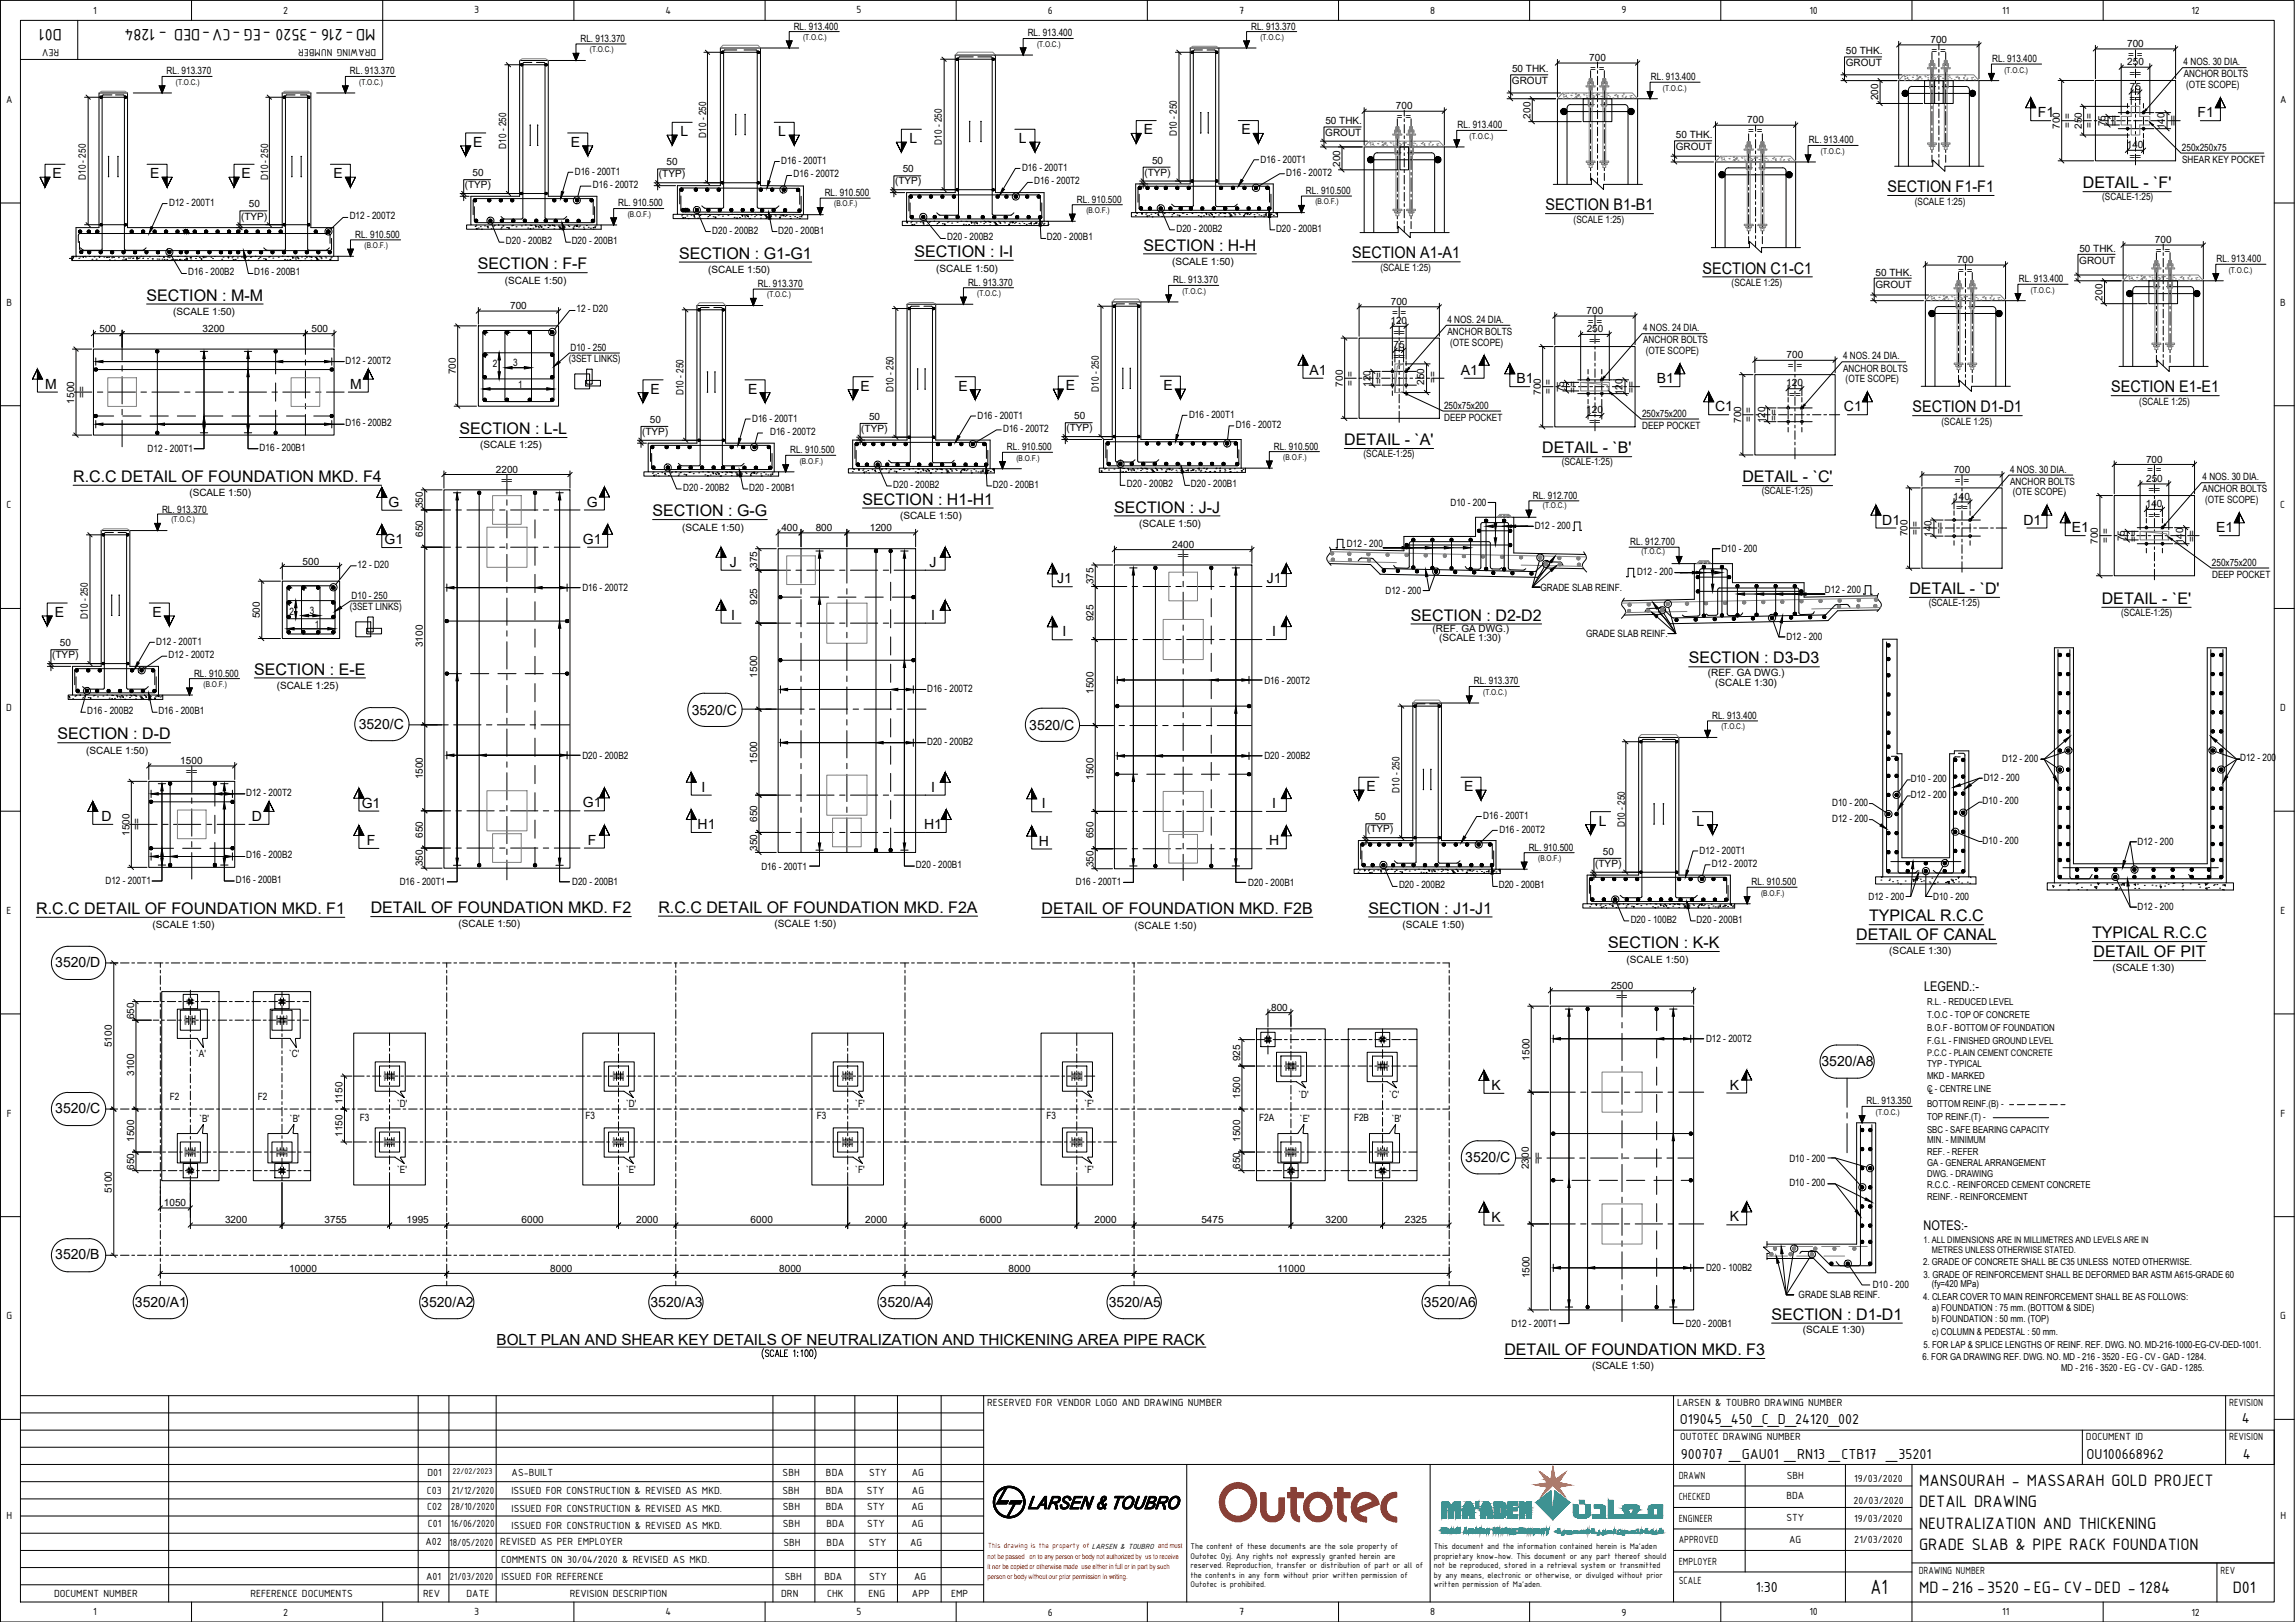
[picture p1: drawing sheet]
<svg xmlns="http://www.w3.org/2000/svg" width="841mm" height="594mm" viewBox="0 0 841 594" stroke-linecap="round" stroke-linejoin="round" font-family="sans-serif">
<defs><g id="words">
<text font-size="8.1" x="685.4" y="583.9">A1</text>
<g font-size="6.5">
<text x="22.7" y="10.6" transform="rotate(-180 22.7 10.6)">D01</text>
<text x="137.6" y="10.6" transform="rotate(-180 137.6 10.6)">MD-216 -3520 -EG -CV-DED - 1284</text>
<text x="703.3" y="544.3">MANSOURAH - MASSARAH GOLD PROJECT</text>
<text x="703.3" y="552.1">DETAIL DRAWING</text>
<text x="703.3" y="560">NEUTRALIZATION AND THICKENING</text>
<text x="703.3" y="567.9">GRADE SLAB &amp; PIPE RACK FOUNDATION</text>
<text x="703.3" y="583.6">MD-216 -3520 -EG- CV-DED - 1284</text>
<text x="818.2" y="583.6">D01</text>
</g>
<g font-size="5.9">
<text x="691.7" y="70.4">SECTION F1-F1</text>
<text x="763.3" y="69">DETAIL - `F'</text>
<text x="566.3" y="77">SECTION B1-B1</text>
<text x="248.9" y="94.7">SECTION : G1-G1</text>
<text x="335.2" y="94.1">SECTION : I-I</text>
<text x="419" y="91.8">SECTION : H-H</text>
<text x="495.5" y="94.7">SECTION A1-A1</text>
<text x="175.1" y="98.7">SECTION : F-F</text>
<text x="624" y="100.2">SECTION C1-C1</text>
<text x="53.7" y="110.1">SECTION : M-M</text>
<text x="773.6" y="143.7">SECTION E1-E1</text>
<text x="700.9" y="151">SECTION D1-D1</text>
<text x="168.4" y="159">SECTION : L-L</text>
<text x="492.6" y="163">DETAIL - `A'</text>
<text x="565.2" y="166">DETAIL - `B'</text>
<text x="26.8" y="176.5">R.C.C DETAIL OF FOUNDATION MKD. F4</text>
<text x="638.5" y="176.6">DETAIL - `C'</text>
<text x="316.1" y="184.8">SECTION : H1-H1</text>
<text x="239.1" y="189">SECTION : G-G</text>
<text x="408.3" y="187.7">SECTION : J-J</text>
<text x="699.7" y="217.6">DETAIL - `D'</text>
<text x="770.2" y="221.2">DETAIL - `E'</text>
<text x="517.1" y="227.3">SECTION : D2-D2</text>
<text x="618.8" y="243">SECTION : D3-D3</text>
<text x="93.2" y="247.1">SECTION : E-E</text>
<text x="21.1" y="270.8">SECTION : D-D</text>
<text x="13.3" y="334.7">R.C.C DETAIL OF FOUNDATION MKD. F1</text>
<text x="135.8" y="334.5">DETAIL OF FOUNDATION MKD. F2</text>
<text x="241.3" y="334.3">R.C.C DETAIL OF FOUNDATION MKD. F2A</text>
<text x="381.7" y="334.7">DETAIL OF FOUNDATION MKD. F2B</text>
<text x="501.5" y="334.6">SECTION : J1-J1</text>
<text x="685" y="337.5">TYPICAL R.C.C</text>
<text x="589.4" y="347.2">SECTION : K-K</text>
<text x="680.2" y="344.4">DETAIL OF CANAL</text>
<text x="766.7" y="343.6">TYPICAL R.C.C</text>
<text x="767.2" y="350.6">DETAIL OF PIT</text>
<text x="649.2" y="483.4">SECTION : D1-D1</text>
<text x="551.3" y="496.3">DETAIL OF FOUNDATION MKD. F3</text>
</g>
<g font-size="5.7">
<text x="615.6" y="521.7">O19045_450_C_D_24120_002</text>
<text x="821.5" y="521.2">4</text>
<text x="615.9" y="534.3">900707 _GAU01 _RN13 _CTB17 _35201</text>
<text x="764.7" y="534.3">OU100668962</text>
<text x="821.9" y="534.3">4</text>
<text x="643.5" y="583.1">1:30</text>
</g>
<text font-size="5.6" x="181.9" y="492.6">BOLT PLAN AND SHEAR KEY DETAILS OF NEUTRALIZATION AND THICKENING AREA PIPE RACK</text>
<g font-size="5.1">
<text x="746.8" y="42.9">F1</text>
<text x="805.3" y="42.9">F1</text>
<text x="173.4" y="53.8">E</text>
<text x="209.2" y="53.8">E</text>
<text x="249.3" y="49.9">L</text>
<text x="285.2" y="49.9">L</text>
<text x="333.3" y="52.4">L</text>
<text x="373.4" y="52.4">L</text>
<text x="419.1" y="49.2">E</text>
<text x="455" y="49.2">E</text>
<text x="19.3" y="65.3">E</text>
<text x="55.1" y="65.3">E</text>
<text x="88.5" y="65.3">E</text>
<text x="122.3" y="65.3">E</text>
<text x="479.9" y="137.3">A1</text>
<text x="535.4" y="137.3">A1</text>
<text x="16.6" y="142.3">M</text>
<text x="128.4" y="142.3">M</text>
<text x="315.4" y="143.1">E</text>
<text x="351.2" y="143.1">E</text>
<text x="390.6" y="142.8">E</text>
<text x="426.4" y="142.8">E</text>
<text x="555.8" y="140.4">B1</text>
<text x="607.1" y="140.4">B1</text>
<text x="238.4" y="144.2">E</text>
<text x="274.2" y="144.2">E</text>
<text x="628.5" y="150.7">C1</text>
<text x="675.7" y="150.7">C1</text>
<text x="142.4" y="185.6">G</text>
<text x="215.1" y="185.5">G</text>
<text x="689.8" y="192.2">D1</text>
<text x="741.5" y="192.2">D1</text>
<text x="759.3" y="195">E1</text>
<text x="812.2" y="195">E1</text>
<text x="140.9" y="199.3">G1</text>
<text x="213.6" y="199.2">G1</text>
<text x="267.4" y="207.5">J</text>
<text x="340.7" y="207.5">J</text>
<text x="387.4" y="213.6">J1</text>
<text x="464.2" y="213.5">J1</text>
<text x="20.1" y="226">E</text>
<text x="55.9" y="226">E</text>
<text x="268" y="227">I</text>
<text x="341.2" y="227">I</text>
<text x="389.4" y="233.1">I</text>
<text x="466.2" y="233">I</text>
<text x="253.5" y="261.8">3520/C</text>
<text x="131.4" y="267">3520/C</text>
<text x="377.2" y="267.2">3520/C</text>
<text x="257" y="290">I</text>
<text x="341.2" y="290">I</text>
<text x="500.7" y="289.7">E</text>
<text x="536.6" y="289.7">E</text>
<text x="132.5" y="295.8">G1</text>
<text x="213.6" y="295.7">G1</text>
<text x="381.8" y="296.1">I</text>
<text x="466.2" y="296">I</text>
<text x="37.2" y="300.7">D</text>
<text x="92.2" y="300.7">D</text>
<text x="255.7" y="303.6">H1</text>
<text x="338.7" y="303.6">H1</text>
<text x="585.9" y="302.4">L</text>
<text x="621.7" y="302.4">L</text>
<text x="134.4" y="309.5">F</text>
<text x="215.5" y="309.4">F</text>
<text x="380.7" y="309.7">H</text>
<text x="465.1" y="309.6">H</text>
<text x="20.2" y="354.1">3520/D</text>
<text x="667.5" y="390.5">3520/A8</text>
<text x="546.5" y="399.2">K</text>
<text x="633.9" y="399">K</text>
<text x="20.2" y="407.7">3520/C</text>
<text x="537" y="425.7">3520/C</text>
<text x="546.5" y="447.5">K</text>
<text x="633.9" y="447.4">K</text>
<text x="20.2" y="461.2">3520/B</text>
<text x="49.4" y="478.6">3520/A1</text>
<text x="154.4" y="478.6">3520/A2</text>
<text x="238.4" y="478.6">3520/A3</text>
<text x="322.3" y="478.6">3520/A4</text>
<text x="406.3" y="478.6">3520/A5</text>
<text x="521.8" y="478.6">3520/A6</text>
</g>
<g font-size="4.9">
<text x="705.1" y="362.9">LEGEND.:-</text>
<text x="704.9" y="450.5">NOTES:-</text>
</g>
<g font-size="4.1">
<text x="34.2" y="5">1</text>
<text x="103.8" y="5.1">2</text>
<text x="173.8" y="4.9">3</text>
<text x="243.8" y="5">4</text>
<text x="313.9" y="4.9">5</text>
<text x="384" y="5.1">6</text>
<text x="454.1" y="5">7</text>
<text x="524.1" y="5">8</text>
<text x="594.2" y="4.9">9</text>
<text x="663.1" y="5">10</text>
<text x="733.7" y="5">11</text>
<text x="803.1" y="5.1">12</text>
<text x="21.7" y="17.9" transform="rotate(-180 21.7 17.9)">REV</text>
<text x="137.8" y="17.9" transform="rotate(-180 137.8 17.9)">DRAWING NUMBER</text>
<text x="2.2" y="37.7">A</text>
<text x="835.5" y="37.7">A</text>
<text x="2.4" y="112">B</text>
<text x="835.6" y="112">B</text>
<text x="2.4" y="186.2">C</text>
<text x="835.6" y="186.2">C</text>
<text x="2.3" y="260.5">D</text>
<text x="835.6" y="260.5">D</text>
<text x="2.4" y="334.7">E</text>
<text x="835.7" y="334.7">E</text>
<text x="2.5" y="409">F</text>
<text x="835.7" y="409">F</text>
<text x="2.4" y="483.2">G</text>
<text x="835.6" y="483.2">G</text>
<text x="361.8" y="514.9">RESERVED FOR VENDOR LOGO AND DRAWING NUMBER</text>
<text x="614.6" y="514.9">LARSEN &amp; TOUBRO DRAWING NUMBER</text>
<text x="816.9" y="514.9">REVISION</text>
<text x="615.7" y="527.4">OUTOTEC DRAWING NUMBER</text>
<text x="764.4" y="527.4">DOCUMENT ID</text>
<text x="816.9" y="527.4">REVISION</text>
<text x="156.6" y="540.7">D01</text>
<text x="187.5" y="540.7">AS-BUILT</text>
<text x="286.8" y="540.5">SBH</text>
<text x="302.7" y="540.5">BDA</text>
<text x="318.5" y="540.5">STY</text>
<text x="334.1" y="540.4">AG</text>
<text x="615.2" y="541.6">DRAWN</text>
<text x="654.8" y="541.8">SBH</text>
<text x="679.5" y="542.9">19/03/2020</text>
<text x="156.4" y="547.1">C03</text>
<text x="165.6" y="547.1">21/12/2020</text>
<text x="187.4" y="547.1">ISSUED FOR CONSTRUCTION &amp; REVISED AS MKD.</text>
<text x="286.8" y="547.1">SBH</text>
<text x="302.6" y="547.1">BDA</text>
<text x="317.6" y="547.1">STY</text>
<text x="334.2" y="547.1">AG</text>
<text x="615.2" y="549.5">CHECKED</text>
<text x="654.6" y="549.2">BDA</text>
<text x="679.3" y="550.8">20/03/2020</text>
<text x="2.4" y="556.4">H</text>
<text x="156.5" y="553.1">C02</text>
<text x="165.2" y="553.1">28/10/2020</text>
<text x="187.5" y="553.7">ISSUED FOR CONSTRUCTION &amp; REVISED AS MKD.</text>
<text x="286.9" y="553.1">SBH</text>
<text x="302.6" y="553.1">BDA</text>
<text x="317.8" y="553.1">STY</text>
<text x="334" y="553.1">AG</text>
<text x="615.2" y="557.4">ENGINEER</text>
<text x="654.6" y="557.2">STY</text>
<text x="679.5" y="557.4">19/03/2020</text>
<text x="835.7" y="556.4">H</text>
<text x="156.8" y="559.4">C01</text>
<text x="165.2" y="559.4">16/06/2020</text>
<text x="187.5" y="560">ISSUED FOR CONSTRUCTION &amp; REVISED AS MKD.</text>
<text x="286.9" y="559.4">SBH</text>
<text x="302.9" y="559.4">BDA</text>
<text x="317.8" y="559.4">STY</text>
<text x="334" y="559.4">AG</text>
<text x="155.9" y="566">A02</text>
<text x="164.7" y="566.2">18/05/2020</text>
<text x="183.3" y="566.1">REVISED AS PER EMPLOYER</text>
<text x="287.1" y="566.2">SBH</text>
<text x="302.9" y="566.2">BDA</text>
<text x="318.4" y="566.2">STY</text>
<text x="333.5" y="566.2">AG</text>
<text x="615.2" y="565.2">APPROVED</text>
<text x="655.7" y="565.3">AG</text>
<text x="679.5" y="565.2">21/03/2020</text>
<text x="183.6" y="572.5">COMMENTS ON 30/04/2020 &amp; REVISED AS MKD.</text>
<text x="615.2" y="573.1">EMPLOYER</text>
<text x="156.1" y="578.6">A01</text>
<text x="164.8" y="578.6">21/03/2020</text>
<text x="183.7" y="578.6">ISSUED FOR REFERENCE</text>
<text x="287.6" y="578.6">SBH</text>
<text x="302.1" y="578.6">BDA</text>
<text x="318.5" y="578.6">STY</text>
<text x="335" y="578.6">AG</text>
<text x="615.2" y="580.3">SCALE</text>
<text x="703.1" y="576.3">DRAWING NUMBER</text>
<text x="813.8" y="576.3">REV</text>
<text x="19.8" y="584.9">DOCUMENT NUMBER</text>
<text x="91.8" y="584.9">REFERENCE DOCUMENTS</text>
<text x="155.1" y="584.9">REV</text>
<text x="171" y="584.9">DATE</text>
<text x="208.8" y="584.9">REVISION DESCRIPTION</text>
<text x="286.3" y="584.9">DRN</text>
<text x="303.1" y="584.9">CHK</text>
<text x="318.3" y="584.9">ENG</text>
<text x="334.2" y="584.9">APP</text>
<text x="348.6" y="584.9">EMP</text>
<text x="34.2" y="591.6">1</text>
<text x="103.8" y="591.7">2</text>
<text x="173.8" y="591.6">3</text>
<text x="243.8" y="591.6">4</text>
<text x="313.9" y="591.6">5</text>
<text x="384" y="591.7">6</text>
<text x="454.1" y="591.6">7</text>
<text x="524.1" y="591.6">8</text>
<text x="594.2" y="591.7">9</text>
<text x="663.1" y="591.6">10</text>
<text x="733.7" y="591.6">11</text>
<text x="803.1" y="591.7">12</text>
</g>
<g font-size="3.7">
<text x="290.9" y="10.8">RL. 913.400</text>
<text x="458.5" y="10.8">RL. 913.370</text>
<text x="212.7" y="15.3">RL. 913.370</text>
<text x="376.6" y="13.3">RL. 913.400</text>
<text x="707.4" y="15.8">700</text>
<text x="779.5" y="17.2">700</text>
<text x="582.4" y="22.4">700</text>
<text x="676.4" y="19.9">50 THK.</text>
<text x="707.9" y="19.7">= =</text>
<text x="730.1" y="22.7">RL. 913.400</text>
<text x="779.6" y="23.8">250</text>
<text x="779.9" y="21.2">= =</text>
<text x="800.2" y="23.9">4 NOS. 30 DIA.</text>
<text x="61" y="27.2">RL. 913.370</text>
<text x="128.2" y="27.2">RL. 913.370</text>
<text x="554.1" y="26.5">50 THK.</text>
<text x="582.8" y="26.4">= =</text>
<text x="605" y="29.4">RL. 913.400</text>
<text x="676.4" y="24.4">GROUT</text>
<text x="780.4" y="28.1">==</text>
<text x="800.2" y="28.3">ANCHOR BOLTS</text>
<text x="554.1" y="30.9">GROUT</text>
<text x="780.5" y="32.8">75</text>
<text x="801.2" y="32.2">(OTE SCOPE)</text>
<text x="511.6" y="40.1">700</text>
<text x="688.3" y="36.8" transform="rotate(-90 688.3 36.8)">200</text>
<text x="780.4" y="37.2">==</text>
<text x="485.7" y="45.6">50 THK.</text>
<text x="511.9" y="44">= =</text>
<text x="534.2" y="47">RL. 913.400</text>
<text x="560.8" y="43.4" transform="rotate(-90 560.8 43.4)">200</text>
<text x="640.3" y="45.2">700</text>
<text x="754.8" y="47.3" transform="rotate(-90 754.8 47.3)">700</text>
<text x="758.8" y="46.8" transform="rotate(-90 758.8 46.8)">= =</text>
<text x="762.8" y="47.2" transform="rotate(-90 762.8 47.2)">250</text>
<text x="766.9" y="46.8" transform="rotate(-90 766.9 46.8)">= =</text>
<text x="771.6" y="46.2" transform="rotate(-90 771.6 46.2)">75</text>
<text x="776" y="46.3" transform="rotate(-90 776 46.3)">==</text>
<text x="793.2" y="47.4" transform="rotate(-90 793.2 47.4)">140</text>
<text x="797.6" y="46.3" transform="rotate(-90 797.6 46.3)">==</text>
<text x="258.8" y="50.5" transform="rotate(-90 258.8 50.5)">D10 - 250</text>
<text x="345.1" y="53" transform="rotate(-90 345.1 53)">D10 - 250</text>
<text x="431.2" y="49.8" transform="rotate(-90 431.2 49.8)">D10 - 250</text>
<text x="485.6" y="50">GROUT</text>
<text x="614.2" y="50.6">50 THK.</text>
<text x="640.7" y="49.2">= =</text>
<text x="662.9" y="52.5">RL. 913.400</text>
<text x="185.5" y="54.4" transform="rotate(-90 185.5 54.4)">D10 - 250</text>
<text x="422.2" y="60">50</text>
<text x="461.9" y="59.6">D16 - 200T1</text>
<text x="614.1" y="55.1">GROUT</text>
<text x="779.4" y="54.2">140</text>
<text x="780.4" y="58.6">==</text>
<text x="799.6" y="55.2">250x250x75</text>
<text x="799.6" y="59.6">SHEAR KEY POCKET</text>
<text x="31.4" y="65.9" transform="rotate(-90 31.4 65.9)">D10 - 250</text>
<text x="98.3" y="65.9" transform="rotate(-90 98.3 65.9)">D10 - 250</text>
<text x="173.2" y="64.5">50</text>
<text x="210.7" y="64.1">D16 - 200T1</text>
<text x="241.5" y="65">(TYP)</text>
<text x="244.3" y="60.6">50</text>
<text x="286.3" y="60.2">D16 - 200T1</text>
<text x="290.8" y="65">D16 - 200T2</text>
<text x="330.8" y="63.1">50</text>
<text x="374.5" y="62.8">D16 - 200T1</text>
<text x="419.4" y="64.4">(TYP)</text>
<text x="471.4" y="64.3">D16 - 200T2</text>
<text x="491.1" y="61.1" transform="rotate(-90 491.1 61.1)">200</text>
<text x="170.3" y="68.9">(TYP)</text>
<text x="217.3" y="68.9">D16 - 200T2</text>
<text x="302.2" y="71.8">RL. 910.500</text>
<text x="328" y="67.5">(TYP)</text>
<text x="379" y="67.5">D16 - 200T2</text>
<text x="478.6" y="71">RL. 910.500</text>
<text x="62" y="75.6">D12 - 200T1</text>
<text x="91.2" y="76">50</text>
<text x="226.5" y="75.6">RL. 910.500</text>
<text x="394.6" y="74.2">RL. 910.500</text>
<text x="701.7" y="75">(SCALE 1:25)</text>
<text x="770.4" y="73.4">(SCALE-1:25)</text>
<text x="88.4" y="80.4">(TYP)</text>
<text x="128.1" y="80.4">D12 - 200T2</text>
<text x="576.7" y="81.6">(SCALE 1:25)</text>
<text x="130.1" y="87.1">RL. 910.500</text>
<text x="185.4" y="89.4">D20 - 200B2</text>
<text x="209.5" y="89.4">D20 - 200B1</text>
<text x="261" y="85.5">D20 - 200B2</text>
<text x="285.2" y="85.5">D20 - 200B1</text>
<text x="347.1" y="88.1">D20 - 200B2</text>
<text x="383.6" y="88.1">D20 - 200B1</text>
<text x="431.1" y="84.9">D20 - 200B2</text>
<text x="467.6" y="84.9">D20 - 200B1</text>
<text x="789.7" y="89.1">700</text>
<text x="762" y="92.3">50 THK.</text>
<text x="790.1" y="93.1">= =</text>
<text x="69" y="100.9">D16 - 200B2</text>
<text x="93.2" y="100.9">D16 - 200B1</text>
<text x="259.5" y="100.1">(SCALE 1:50)</text>
<text x="343.1" y="99.5">(SCALE 1:50)</text>
<text x="429.5" y="97.1">(SCALE 1:50)</text>
<text x="505.8" y="99.3">(SCALE 1:25)</text>
<text x="687.3" y="100.9">50 THK.</text>
<text x="717.2" y="96.4">700</text>
<text x="717.6" y="100.3">= =</text>
<text x="762" y="96.7">GROUT</text>
<text x="812.3" y="96">RL. 913.400</text>
<text x="185" y="104">(SCALE 1:50)</text>
<text x="277.7" y="105.1">RL. 913.370</text>
<text x="354.8" y="104.6">RL. 913.370</text>
<text x="429.9" y="103.8">RL. 913.370</text>
<text x="634.6" y="104.8">(SCALE 1:25)</text>
<text x="687.3" y="105.4">GROUT</text>
<text x="739.8" y="103.3">RL. 913.400</text>
<text x="186.9" y="113.3">700</text>
<text x="509.7" y="111.7">700</text>
<text x="770.5" y="110.1" transform="rotate(-90 770.5 110.1)">200</text>
<text x="63.5" y="115.5">(SCALE 1:50)</text>
<text x="211.3" y="114.4">12 - D20</text>
<text x="509.6" y="118.6">120</text>
<text x="510.1" y="115.7">= =</text>
<text x="530.4" y="118.3">4 NOS. 24 DIA.</text>
<text x="581.4" y="115.1">700</text>
<text x="581.8" y="119.1">= =</text>
<text x="36.4" y="121.5">500</text>
<text x="74.3" y="121.5">3200</text>
<text x="114.1" y="121.5">500</text>
<text x="510.6" y="123">==</text>
<text x="530.4" y="122.7">ANCHOR BOLTS</text>
<text x="581.4" y="121.6">250</text>
<text x="582.3" y="126">==</text>
<text x="602.1" y="121.3">4 NOS. 24 DIA.</text>
<text x="602.1" y="125.8">ANCHOR BOLTS</text>
<text x="209" y="128.6">D10 - 250</text>
<text x="510.6" y="131.8">==</text>
<text x="510.7" y="127.4">75</text>
<text x="531.4" y="126.5">(OTE SCOPE)</text>
<text x="603.1" y="129.6">(OTE SCOPE)</text>
<text x="654.7" y="131.2">700</text>
<text x="675.4" y="131.6">4 NOS. 24 DIA.</text>
<text x="126.6" y="133.2">D12 - 200T2</text>
<text x="167" y="137.1" transform="rotate(-90 167 137.1)">700</text>
<text x="180.6" y="134.3">2</text>
<text x="188.1" y="134.1">3</text>
<text x="208.4" y="132.6">(3SET LINKS)</text>
<text x="655.2" y="135.2">= =</text>
<text x="675.4" y="136.1">ANCHOR BOLTS</text>
<text x="189.9" y="142">1</text>
<text x="327.5" y="143.7" transform="rotate(-90 327.5 143.7)">D10 - 250</text>
<text x="402.6" y="143.5" transform="rotate(-90 402.6 143.5)">D10 - 250</text>
<text x="492.1" y="141.6" transform="rotate(-90 492.1 141.6)">700</text>
<text x="496.1" y="141.2" transform="rotate(-90 496.1 141.2)">= =</text>
<text x="502.2" y="141.7" transform="rotate(-90 502.2 141.7)">120</text>
<text x="506.6" y="140.7" transform="rotate(-90 506.6 140.7)">==</text>
<text x="521.9" y="141" transform="rotate(-90 521.9 141)">250</text>
<text x="526.3" y="140.1" transform="rotate(-90 526.3 140.1)">==</text>
<text x="573.2" y="143.7" transform="rotate(-90 573.2 143.7)">75</text>
<text x="577.6" y="143.8" transform="rotate(-90 577.6 143.8)">==</text>
<text x="599" y="143.8" transform="rotate(-90 599 143.8)">==</text>
<text x="654.6" y="141.5">120</text>
<text x="676.4" y="139.9">(OTE SCOPE)</text>
<text x="27.2" y="147.8" transform="rotate(-90 27.2 147.8)">1500</text>
<text x="31.2" y="145.8" transform="rotate(-90 31.2 145.8)">==</text>
<text x="250.4" y="144.8" transform="rotate(-90 250.4 144.8)">D10 - 250</text>
<text x="529.2" y="149.7">250x75x200</text>
<text x="564.6" y="144.7" transform="rotate(-90 564.6 144.7)">700</text>
<text x="568.6" y="144.3" transform="rotate(-90 568.6 144.3)">= =</text>
<text x="594.6" y="144.8" transform="rotate(-90 594.6 144.8)">120</text>
<text x="655.7" y="145.9">==</text>
<text x="784" y="148.3">(SCALE 1:25)</text>
<text x="238.1" y="154.9">50</text>
<text x="275.6" y="154.5">D16 - 200T1</text>
<text x="318.5" y="153.8">50</text>
<text x="358.2" y="153.4">D16 - 200T1</text>
<text x="393.6" y="153.6">50</text>
<text x="435.7" y="153.2">D16 - 200T1</text>
<text x="529.2" y="154.1">DEEP POCKET</text>
<text x="581.3" y="151.3">120</text>
<text x="582.3" y="155.7">==</text>
<text x="601.7" y="152.6">250x75x200</text>
<text x="638" y="155" transform="rotate(-90 638 155)">700</text>
<text x="642" y="154.6" transform="rotate(-90 642 154.6)">= =</text>
<text x="646.9" y="155.1" transform="rotate(-90 646.9 155.1)">120</text>
<text x="651.3" y="154.1" transform="rotate(-90 651.3 154.1)">==</text>
<text x="711.5" y="155.6">(SCALE 1:25)</text>
<text x="126.6" y="156.1">D16 - 200B2</text>
<text x="235.3" y="159.3">(TYP)</text>
<text x="282.2" y="159.3">D16 - 200T2</text>
<text x="315.6" y="158.2">(TYP)</text>
<text x="367.6" y="158.2">D16 - 200T2</text>
<text x="390.8" y="158">(TYP)</text>
<text x="452.8" y="156.6">D16 - 200T2</text>
<text x="601.8" y="157">DEEP POCKET</text>
<text x="54.1" y="165.5">D12 - 200T1</text>
<text x="95.1" y="165.1">D16 - 200B1</text>
<text x="175.9" y="164.2">(SCALE 1:25)</text>
<text x="289.6" y="166">RL. 910.500</text>
<text x="369" y="164.9">RL. 910.500</text>
<text x="466.8" y="164.6">RL. 910.500</text>
<text x="499.7" y="167.4">(SCALE-1:25)</text>
<text x="181.7" y="173.1">2200</text>
<text x="572.3" y="170.4">(SCALE-1:25)</text>
<text x="715.9" y="173.2">700</text>
<text x="736.6" y="173.1">4 NOS. 30 DIA.</text>
<text x="786.4" y="169.4">700</text>
<text x="786.8" y="173.4">= =</text>
<text x="183.6" y="177.1">==</text>
<text x="250.4" y="179.8">D20 - 200B2</text>
<text x="274.5" y="179.8">D20 - 200B1</text>
<text x="327.4" y="178.7">D20 - 200B2</text>
<text x="363.9" y="178.7">D20 - 200B1</text>
<text x="413" y="178.5">D20 - 200B2</text>
<text x="436.4" y="178.5">D20 - 200B1</text>
<text x="716.4" y="177.3">= =</text>
<text x="736.6" y="177.6">ANCHOR BOLTS</text>
<text x="786.5" y="176.4">250</text>
<text x="807.1" y="176">4 NOS. 30 DIA.</text>
<text x="69.4" y="181.8">(SCALE 1:50)</text>
<text x="531.5" y="185.2">D10 - 200</text>
<text x="561.7" y="182.7">RL. 912.700</text>
<text x="645.6" y="181.1">(SCALE-1:25)</text>
<text x="715.8" y="183">140</text>
<text x="737.6" y="181.4">(OTE SCOPE)</text>
<text x="786.3" y="185.7">140</text>
<text x="787.4" y="180.7">==</text>
<text x="807.2" y="180.4">ANCHOR BOLTS</text>
<text x="808.1" y="184.2">(OTE SCOPE)</text>
<text x="59.4" y="187.8">RL. 913.370</text>
<text x="154.9" y="186.2" transform="rotate(-90 154.9 186.2)">350</text>
<text x="329.8" y="190.2">(SCALE 1:50)</text>
<text x="716.9" y="187.3">==</text>
<text x="787.4" y="190.1">==</text>
<text x="154.9" y="196.7" transform="rotate(-90 154.9 196.7)">650</text>
<text x="249.9" y="194.5">(SCALE 1:50)</text>
<text x="286.3" y="194.5">400</text>
<text x="298.9" y="194.5">800</text>
<text x="318.8" y="194.5">1200</text>
<text x="417.5" y="193.1">(SCALE 1:50)</text>
<text x="562.4" y="193.8">D12 - 200</text>
<text x="699.1" y="196.5" transform="rotate(-90 699.1 196.5)">700</text>
<text x="703" y="196.1" transform="rotate(-90 703 196.1)">= =</text>
<text x="707.8" y="196.6" transform="rotate(-90 707.8 196.6)">140</text>
<text x="712.2" y="195.6" transform="rotate(-90 712.2 195.6)">==</text>
<text x="429.6" y="200.6">2400</text>
<text x="493.6" y="200.4">D12 - 200</text>
<text x="597.4" y="199.6">RL. 912.700</text>
<text x="630.8" y="202.2">D10 - 200</text>
<text x="768.8" y="199.2" transform="rotate(-90 768.8 199.2)">700</text>
<text x="772.8" y="198.9" transform="rotate(-90 772.8 198.9)">= =</text>
<text x="778.7" y="198.3" transform="rotate(-90 778.7 198.3)">75</text>
<text x="783.1" y="198.3" transform="rotate(-90 783.1 198.3)">==</text>
<text x="800.1" y="199.4" transform="rotate(-90 800.1 199.4)">140</text>
<text x="804.5" y="198.3" transform="rotate(-90 804.5 198.3)">==</text>
<text x="110.9" y="206.8">500</text>
<text x="131.1" y="208">12 - D20</text>
<text x="277.4" y="208" transform="rotate(-90 277.4 208)">375</text>
<text x="431.5" y="204.6">==</text>
<text x="810.6" y="207.2">250x75x200</text>
<text x="400.7" y="213.9" transform="rotate(-90 400.7 213.9)">375</text>
<text x="599.9" y="210.7">D12 - 200</text>
<text x="810.6" y="211.6">DEEP POCKET</text>
<text x="128.8" y="219.4">D10 - 250</text>
<text x="213.4" y="216.5">D16 - 200T2</text>
<text x="277.4" y="221.6" transform="rotate(-90 277.4 221.6)">925</text>
<text x="507.7" y="217.6">D12 - 200</text>
<text x="564.6" y="216.4">GRADE SLAB REINF.</text>
<text x="668.7" y="217.4">D12 - 200</text>
<text x="32.1" y="226.6" transform="rotate(-90 32.1 226.6)">D10 - 250</text>
<text x="95.2" y="226.4" transform="rotate(-90 95.2 226.4)">500</text>
<text x="106.1" y="225.1">2</text>
<text x="113.5" y="224.9">3</text>
<text x="128.2" y="223.4">(3SET LINKS)</text>
<text x="400.7" y="227.6" transform="rotate(-90 400.7 227.6)">925</text>
<text x="706.8" y="222">(SCALE-1:25)</text>
<text x="777.3" y="225.6">(SCALE-1:25)</text>
<text x="115.3" y="229.9">1</text>
<text x="524.9" y="231.6">(REF. GA DWG.)</text>
<text x="581.2" y="233.4">GRADE SLAB REINF.</text>
<text x="21.9" y="236.7">50</text>
<text x="57.3" y="236.3">D12 - 200T1</text>
<text x="154.9" y="237" transform="rotate(-90 154.9 237)">3100</text>
<text x="527.4" y="234.9">(SCALE 1:30)</text>
<text x="654.6" y="234.5">D12 - 200</text>
<text x="19.1" y="241.1">(TYP)</text>
<text x="61.8" y="241.1">D12 - 200T2</text>
<text x="71.1" y="247.8">RL. 910.500</text>
<text x="277.4" y="248.2" transform="rotate(-90 277.4 248.2)">1500</text>
<text x="463.3" y="250.4">D16 - 200T2</text>
<text x="540.1" y="250.7">RL. 913.370</text>
<text x="625.9" y="247.5">(REF. GA DWG.)</text>
<text x="628.6" y="251.2">(SCALE 1:30)</text>
<text x="101.4" y="252.3">(SCALE 1:25)</text>
<text x="339.8" y="253.3">D16 - 200T2</text>
<text x="400.7" y="254.2" transform="rotate(-90 400.7 254.2)">1500</text>
<text x="32" y="261.6">D16 - 200B2</text>
<text x="58" y="261.6">D16 - 200B1</text>
<text x="627.4" y="263.3">RL. 913.400</text>
<text x="339.8" y="272.8">D20 - 200B2</text>
<text x="31.6" y="276.2">(SCALE 1:50)</text>
<text x="66.1" y="279.8">1500</text>
<text x="213.4" y="277.8">D20 - 200B2</text>
<text x="277.4" y="279.7" transform="rotate(-90 277.4 279.7)">1500</text>
<text x="463.3" y="278.1">D20 - 200B2</text>
<text x="733.8" y="279.2">D12 - 200</text>
<text x="820.9" y="278.9">D12 - 200</text>
<text x="68.1" y="283.8">==</text>
<text x="154.9" y="285.4" transform="rotate(-90 154.9 285.4)">1500</text>
<text x="400.7" y="285.6" transform="rotate(-90 400.7 285.6)">1500</text>
<text x="700.2" y="286.5">D10 - 200</text>
<text x="726.9" y="286.2">D12 - 200</text>
<text x="90.2" y="291.5">D12 - 200T2</text>
<text x="512.8" y="290.4" transform="rotate(-90 512.8 290.4)">D10 - 250</text>
<text x="700.2" y="292.4">D12 - 200</text>
<text x="671.4" y="295.1">D10 - 200</text>
<text x="726.5" y="294.7">D10 - 200</text>
<text x="51.4" y="304.1" transform="rotate(-90 51.4 304.1)">==</text>
<text x="277.4" y="301.1" transform="rotate(-90 277.4 301.1)">650</text>
<text x="501" y="304.9">(TYP)</text>
<text x="503.8" y="300.5">50</text>
<text x="543.6" y="300.1">D16 - 200T1</text>
<text x="549.4" y="305.2">D16 - 200T2</text>
<text x="595.4" y="303" transform="rotate(-90 595.4 303)">D10 - 250</text>
<text x="671.4" y="301">D12 - 200</text>
<text x="47.4" y="306.1" transform="rotate(-90 47.4 306.1)">1500</text>
<text x="154.9" y="306.8" transform="rotate(-90 154.9 306.8)">650</text>
<text x="277.4" y="311.6" transform="rotate(-90 277.4 311.6)">350</text>
<text x="400.7" y="307.1" transform="rotate(-90 400.7 307.1)">650</text>
<text x="560.2" y="311.5">RL. 910.500</text>
<text x="726.5" y="309">D10 - 200</text>
<text x="783.3" y="309.5">D12 - 200</text>
<text x="90.2" y="314.4">D16 - 200B2</text>
<text x="154.9" y="317.3" transform="rotate(-90 154.9 317.3)">350</text>
<text x="335.7" y="317.9">D20 - 200B1</text>
<text x="400.7" y="317.6" transform="rotate(-90 400.7 317.6)">350</text>
<text x="584.6" y="317.5">(TYP)</text>
<text x="587.4" y="313.1">50</text>
<text x="622.9" y="312.7">D12 - 200T1</text>
<text x="627.3" y="317.5">D12 - 200T2</text>
<text x="38.7" y="323.9">D12 - 200T1</text>
<text x="86.4" y="323.4">D16 - 200B1</text>
<text x="279" y="318.5">D16 - 200T1</text>
<text x="146.5" y="324">D16 - 200T1</text>
<text x="209.7" y="324.2">D20 - 200B1</text>
<text x="394.3" y="324.3">D16 - 200T1</text>
<text x="457.5" y="324.4">D20 - 200B1</text>
<text x="512.7" y="325.4">D20 - 200B2</text>
<text x="549.2" y="325.4">D20 - 200B1</text>
<text x="641.9" y="324.2">RL. 910.500</text>
<text x="684.7" y="329.5">D12 - 200</text>
<text x="708.4" y="329.5">D10 - 200</text>
<text x="783.3" y="333.4">D12 - 200</text>
<text x="55.9" y="340">(SCALE 1:50)</text>
<text x="168" y="339.7">(SCALE 1:50)</text>
<text x="283.8" y="339.4">(SCALE 1:50)</text>
<text x="415.8" y="340.2">(SCALE 1:50)</text>
<text x="514" y="340">(SCALE 1:50)</text>
<text x="597.6" y="338">D20 - 100B2</text>
<text x="621.7" y="338">D20 - 200B1</text>
<text x="596.1" y="352.7">(SCALE 1:50)</text>
<text x="692.4" y="349.6">(SCALE 1:30)</text>
<text x="774.1" y="355.7">(SCALE 1:30)</text>
<text x="590.4" y="362.2">2500</text>
<text x="465.8" y="370.2">800</text>
<text x="592.2" y="366.2">==</text>
<text x="49.1" y="373.3" transform="rotate(-90 49.1 373.3)">650</text>
<text x="41" y="383.5" transform="rotate(-90 41 383.5)">5100</text>
<text x="625.2" y="381.8">D12 - 200T2</text>
<text x="71.9" y="387.3">`A'</text>
<text x="106" y="387.3">`C'</text>
<text x="454.4" y="388.7" transform="rotate(-90 454.4 388.7)">925</text>
<text x="560.5" y="388.5" transform="rotate(-90 560.5 388.5)">1500</text>
<text x="49.1" y="394" transform="rotate(-90 49.1 394)">3100</text>
<text x="62.2" y="402.7">F2</text>
<text x="94.5" y="402.8">F2</text>
<text x="125.6" y="404.4" transform="rotate(-90 125.6 404.4)">1150</text>
<text x="145.5" y="405.6">`D'</text>
<text x="229.4" y="405.6">`D'</text>
<text x="313.4" y="405.6">`F'</text>
<text x="397.4" y="405.6">`F'</text>
<text x="454.4" y="402.5" transform="rotate(-90 454.4 402.5)">1500</text>
<text x="475.9" y="402.1">`D'</text>
<text x="509.1" y="402.1">`C'</text>
<text x="684" y="404.5">RL. 913.350</text>
<text x="73.1" y="411.1">`B'</text>
<text x="106.3" y="411.1">`B'</text>
<text x="131.8" y="410.6">F3</text>
<text x="214.5" y="410">F3</text>
<text x="299.3" y="409.8">F3</text>
<text x="383.5" y="410">F3</text>
<text x="461.5" y="410.6">F2A</text>
<text x="476.4" y="411.1">`E'</text>
<text x="496.2" y="410.4">F2B</text>
<text x="510" y="411.1">`B'</text>
<text x="49.1" y="418.3" transform="rotate(-90 49.1 418.3)">1500</text>
<text x="125.6" y="416.4" transform="rotate(-90 125.6 416.4)">1150</text>
<text x="454.4" y="418.3" transform="rotate(-90 454.4 418.3)">1500</text>
<text x="655.7" y="425.5">D10 - 200</text>
<text x="49.1" y="428.4" transform="rotate(-90 49.1 428.4)">650</text>
<text x="145.5" y="429.7">`E'</text>
<text x="229.4" y="429.7">`E'</text>
<text x="313.4" y="429.7">`F'</text>
<text x="397.4" y="429.7">`F'</text>
<text x="454.4" y="428.1" transform="rotate(-90 454.4 428.1)">650</text>
<text x="560.3" y="428.2" transform="rotate(-90 560.3 428.2)">2300</text>
<text x="564.6" y="426.3" transform="rotate(-90 564.6 426.3)">==</text>
<text x="41" y="437.1" transform="rotate(-90 41 437.1)">5100</text>
<text x="655.7" y="434.6">D10 - 200</text>
<text x="60.1" y="441.7">1050</text>
<text x="82.5" y="448">3200</text>
<text x="119" y="448">3755</text>
<text x="149" y="448">1995</text>
<text x="191.1" y="448">6000</text>
<text x="233.1" y="448">2000</text>
<text x="275.1" y="448">6000</text>
<text x="317.1" y="448">2000</text>
<text x="359.1" y="448">6000</text>
<text x="401.1" y="448">2000</text>
<text x="440.3" y="448">5475</text>
<text x="485.8" y="448">3200</text>
<text x="514.8" y="448">2325</text>
<text x="106" y="465.7">10000</text>
<text x="201.6" y="465.7">8000</text>
<text x="285.6" y="465.7">8000</text>
<text x="369.6" y="465.7">8000</text>
<text x="468.1" y="465.7">11000</text>
<text x="625.2" y="465.6">D20 - 100B2</text>
<text x="560.5" y="468.2" transform="rotate(-90 560.5 468.2)">1500</text>
<text x="686.4" y="471.7">D10 - 200</text>
<text x="659.1" y="475.6">GRADE SLAB REINF.</text>
<text x="553.9" y="485.9">D12 - 200T1</text>
<text x="617.8" y="486">D20 - 200B1</text>
<text x="660.7" y="488.2">(SCALE 1:30)</text>
<text x="583.4" y="501.3">(SCALE 1:50)</text>
</g>
<g font-size="3.5">
<text x="706.2" y="368.1">R.L. - REDUCED LEVEL</text>
<text x="706.2" y="377.8">B.O.F - BOTTOM OF FOUNDATION</text>
<text x="706.2" y="372.7">T.O.C - TOP OF CONCRETE</text>
<text x="706.2" y="382.5">F.G.L - FINISHED GROUND LEVEL</text>
<text x="706.2" y="390.9">TYP - TYPICAL</text>
<text x="706.2" y="395.3">MKD - MARKED</text>
<text x="706.2" y="399.9">C - CENTRE LINE</text>
<text x="706.2" y="405.4">BOTTOM REINF.(B) -</text>
<text x="706.2" y="410.2">TOP REINF.(T) -</text>
<text x="706.2" y="414.9">SBC - SAFE BEARING CAPACITY</text>
<text x="706.2" y="418.8">MIN. - MINIMUM</text>
<text x="706.2" y="423">REF. - REFER</text>
<text x="706.2" y="427">GA - GENERAL ARRANGEMENT</text>
<text x="706.2" y="431.1">DWG. - DRAWING</text>
<text x="706.2" y="435.3">R.C.C. - REINFORCED CEMENT CONCRETE</text>
<text x="706.2" y="439.6">REINF. - REINFORCEMENT</text>
<text x="704.8" y="463.4">2. GRADE OF CONCRETE SHALL BE C35 UNLESS NOTED OTHERWISE.</text>
<text x="704.9" y="468.1">3. GRADE OF REINFORCEMENT SHALL BE DEFORMED BAR ASTM A615-GRADE 60</text>
<text x="708" y="471.5">(fy=420 MPa)</text>
<text x="704.8" y="476.2">4. CLEAR COVER TO MAIN REINFORCEMENT SHALL BE AS FOLLOWS:</text>
<text x="708" y="480.2">a) FOUNDATION : 75 mm. (BOTTOM &amp; SIDE)</text>
<text x="708" y="484.3">b) FOUNDATION : 50 mm. (TOP)</text>
<text x="708.1" y="488.8">c) COLUMN &amp; PEDESTAL : 50 mm.</text>
<text x="704.8" y="493.6">5. FOR LAP &amp; SPLICE LENGTHS OF REINF. REF. DWG. NO. MD-216-1000-EG-CV-DED-1001.</text>
<text x="704.6" y="498.2">6. FOR GA DRAWING REF. DWG. NO. MD - 216 - 3520 - EG - CV - GAD - 1284.</text>
<text x="755.3" y="502.3">MD - 216 - 3520 - EG - CV - GAD - 1285.</text>
</g>
<g font-size="3.3">
<text x="706.2" y="386.9">P.C.C - PLAIN CEMENT CONCRETE</text>
<text x="706.9" y="400.8">L</text>
<text x="704.9" y="455.3">1. ALL DIMENSIONS ARE IN MILLIMETRES AND LEVELS ARE IN</text>
<text x="708" y="458.8">METRES UNLESS OTHERWISE STATED.</text>
<text x="165.8" y="540">22/02/2023</text>
<text x="436.2" y="567.3">The content of these documents are the sole property of</text>
<text x="525.5" y="567.3">This document and the information contained herein is Ma'aden</text>
<text x="436.2" y="570.8">Outotec Oyj. Any rights not expressly granted herein are</text>
<text x="436.2" y="574.4">reserved. Reproduction, transfer or distribution of part or all of</text>
<text x="525.5" y="570.8">proprietary know-how. This document or any part thereof should</text>
<text x="525.5" y="574.4">not be reproduced, stored in a retrieval system or transmitted</text>
<text x="436.2" y="577.8">the contents in any form without prior written permission of</text>
<text x="436.2" y="581.3">Outotec is prohibited.</text>
<text x="525.5" y="577.8">by any means, electronic or otherwise, or divulged without prior</text>
<text x="525.5" y="581.3">written permission of Ma'aden.</text>
</g>
<g font-size="2.9">
<text x="294.3" y="14.6">(T.O.C.)</text>
<text x="380" y="17.2">(T.O.C.)</text>
<text x="461.9" y="14.6">(T.O.C.)</text>
<text x="216.2" y="19.1">(T.O.C.)</text>
<text x="734.5" y="26.6">(T.O.C.)</text>
<text x="64.5" y="31">(T.O.C.)</text>
<text x="131.7" y="31">(T.O.C.)</text>
<text x="609.4" y="33.2">(T.O.C.)</text>
<text x="538.6" y="50.9">(T.O.C.)</text>
<text x="667.3" y="56.4">(T.O.C.)</text>
<text x="305.7" y="75.6">(B.O.F.)</text>
<text x="482" y="74.9">(B.O.F.)</text>
<text x="230" y="79.4">(B.O.F.)</text>
<text x="398.1" y="78">(B.O.F.)</text>
<text x="133.6" y="90.9">(B.O.F.)</text>
<text x="816.7" y="99.9">(T.O.C.)</text>
<text x="433.3" y="107.6">(T.O.C.)</text>
<text x="744.2" y="107.2">(T.O.C.)</text>
<text x="281.1" y="108.9">(T.O.C.)</text>
<text x="358.1" y="108.4">(T.O.C.)</text>
<text x="293.1" y="169.8">(B.O.F.)</text>
<text x="372.5" y="168.7">(B.O.F.)</text>
<text x="470.3" y="168.5">(B.O.F.)</text>
<text x="62.8" y="191">(T.O.C.)</text>
<text x="565.4" y="186.1">(T.O.C.)</text>
<text x="601.5" y="203">(T.O.C.)</text>
<text x="74.6" y="251.6">(B.O.F.)</text>
<text x="543.5" y="254.5">(T.O.C.)</text>
<text x="630.8" y="267.1">(T.O.C.)</text>
<text x="563.7" y="315.4">(B.O.F.)</text>
<text x="645.4" y="328">(B.O.F.)</text>
<text x="687.5" y="408.2">(T.O.C.)</text>
</g>
<text font-size="2.9" fill="#f00" x="362" y="567.1">This drawing is the property of LARSEN &amp; TOUBRO and must</text>
<g font-size="2.6" fill="#f00">
<text x="361.9" y="570.9">not be passed on to any person or body not authorized by us to receive</text>
<text x="361.9" y="574.7">it nor be copied or otherwise made use either in full or in part by such</text>
<text x="361.9" y="578.5">person or body without our prior permission in writing.</text>
</g>
</g></defs>
<!-- layer: CI-TEXT -->
<g fill="none" stroke="#000" stroke-width=".37">
<path d="M566.3 78.2h39.7M691.7 71.6h39.1M175.1 99.9h40.1M248.9 96h48.6M335.2 95.3h36.1M419 93h41.4M495.5 95.9h39.6M53.7 111.4h42.7M624 101.4h40.2M700.9 152.2h40.2M773.6 144.9h39.7M26.8 177.7h113"/>
<path d="M168.4 160.2h39.4M239.1 190.3h42.1M316.1 186.1h47.9M408.3 188.9h38.8M578.6 183.4h-18.3v6.1v-2.7h1l-1 2.7-1.1-2.7M597 200.4h18.3v6v-2.6h-1l1 2.6 1.1-2.6M517.1 228.5h47.8M93.2 248.3h40.7M618.8 244.2h47.9M21.1 272h41.4M13.3 336h113.1M135.8 335.7h95.6"/>
<path d="M241.3 335.5h117M381.7 336h99.4M501.5 335.8h45.3M685 338.7h42M20.6 348.4a6.1 6.1 0 0 1 4.3-1.8h7.8a6.1 6.1 0 0 1 6 6.1 6.1 6.1 0 0 1-6.1 6h-7.7a6.1 6.1 0 0 1-5.6-3.7 6.1 6.1 0 0 1 1.3-6.6zM589.4 348.5h40.7M680.2 345.7h51.5M766.7 344.9h42M767.2 351.8h41.1M24.9 400.1h7.7M24.9 400.1a6.1 6.1 0 0 0-6.1 6.1 6.1 6.1 0 0 0 6.1 6.1h7.7a6.1 6.1 0 0 0 6.1-6.1 6.1 6.1 0 0 0-6-6.1M700.7 405.2h-18.3v6v-2.6h1l-1 2.6-1.1-2.6"/>
<path d="M20.6 455.4a6.1 6.1 0 0 1 4.3-1.7h7.8a6.1 6.1 0 0 1 6 6 6.1 6.1 0 0 1-6.1 6.1h-7.7a6.1 6.1 0 0 1-5.6-3.7 6.1 6.1 0 0 1 1.3-6.7zM54.9 470.9h7.7M54.9 470.8a6.1 6.1 0 0 0-6.1 6.1 6.1 6.1 0 0 0 6.1 6.1h7.7M62.6 470.8a6.1 6.1 0 0 1 6.1 6.1 6.1 6.1 0 0 1-6.1 6.1M159.9 470.9h7.7M159.9 470.8a6.1 6.1 0 0 0-6.1 6.1 6.1 6.1 0 0 0 6.1 6.1h7.7a6.1 6.1 0 0 0 6.1-6.1 6.1 6.1 0 0 0-6.1-6.1M243.8 470.9h7.7M243.8 470.8a6.1 6.1 0 0 0-6.1 6.1 6.1 6.1 0 0 0 6.1 6.1h7.7a6.1 6.1 0 0 0 6.1-6.1 6.1 6.1 0 0 0-6-6.1M327.8 470.9h7.7M327.8 470.8a6.1 6.1 0 0 0-6.1 6.1 6.1 6.1 0 0 0 6.1 6.1h7.7a6.1 6.1 0 0 0 6.1-6.1 6.1 6.1 0 0 0-6.1-6.1M411.7 470.9h7.8M411.8 470.8a6.1 6.1 0 0 0-6.1 6.1 6.1 6.1 0 0 0 6.1 6.1h7.7a6.1 6.1 0 0 0 6.1-6.1 6.1 6.1 0 0 0-6.1-6.1"/>
<path d="M527.2 470.9h7.7M527.2 470.8a6.1 6.1 0 0 0-6.1 6.1 6.1 6.1 0 0 0 6.1 6.1M534.9 470.8a6.1 6.1 0 0 1 6.1 6.1 6.1 6.1 0 0 1-6.1 6.1h-7.7M182.2 493.4h259.7M279.9 494a3.2 3.2 0 0 0 0 3.7M281.7 494.8l-.4-.4-.8 .4 .2 .6 .9 .4a.65 .65 0 0 1-.1 1 .65 .65 0 0 1-1-.3M283.5 495l-.4-.6a1.33 1.33 0 0 0-1 1 1.33 1.33 0 0 0 .5 1.4h.5l.4-.5M284.1 496.8l.7-2.4 .7 2.4M284.4 496h.8M286 494.4v2.4h1.1M287.5 495.6h.7M288.6 494.4h-1.1v2.4h1.1"/>
<path d="M290.8 494.9l.5-.5v2.4M292.3 495.2v.2zM292.3 496.6v.2zM293.5 494.9l.5-.5v2.4M295.2 494.5h.7l.2 .4v1.5l-.5 .4h-.4l-.2-.4zM296.9 494.5h.7l.2 .4v1.5l-.4 .4h-.5l-.1-.4zM298.4 494a3 3 0 0 1 0 3.7M551.3 497.6h95.5M649.2 484.6h47.9"/>
</g>
<!-- layer: CI-DIM -->
<g fill="none" stroke="#000" stroke-width=".37">
<path d="M257.9 19.1h6.3M259.2 19.1v47.8M430.7 19.1h5.6M432.1 19.1v47.2M695.8 15.1v13.7M695.8 16.4h29.4M725.2 15.1v13.7M767.9 16.6v12.2M767.9 17.9h29.4M797.3 16.6v12.2M31 35.6h5.4M32.3 35.6v46.7"/>
<path d="M97.4 35.6h6.3M98.7 35.6v46.7M185 23.7h5.5M186.3 23.7v47.2M344.7 21.7h5.5M346 21.7v47.8M499.9 39.4v13.7M529.3 39.4v13.7M552.3 36.2h17.8M552.3 34.1h19.7M561.5 36.2v8.3M567.2 27.4h-13.6v8.8"/>
<path d="M570.7 21.8v13.7M570.7 23.1h29.4M600.1 36.2h7.3M600.1 21.8v13.7M674.6 29.5h20.6M674.6 27.4h22.5M687.7 37.9h16.9M689 29.5v8.4M689.6 20.8h-13.7v8.7M725.2 29.5h7.3M754.2 29.5h13M755.5 29.5v29.4"/>
<path d="M762.3 39h18M763.6 39v10.5M777.3 23.3v18.7M777.3 24.6h10.5M781 32.4v5.9M781 33.7h3.1M784.1 32.4v5.9M787.8 23.3v18.7M823.1 24.8h-23.3l-13.2 15.3M285.6 59.2h-1.7l-2 7.1M461.3 58.5h-1.7l-4.4 7.4M483.9 53.8h15.3"/>
<path d="M483.9 51.7h17.2M491.8 53.8v8.4M498.8 46.5h-13.6v7.3M499.9 40.7h29.4M529.3 53.8h7.3M560.2 44.5h19.3M612.4 59.3h15.6M612.4 57.2h17.5M627.3 51.6h-13.6v7.7M628.6 44.5v14.1M628.6 45.9h29.4M658 59.3h7.3"/>
<path d="M658 44.5v14.1M754.2 58.9h13M762.3 49.5h18M771.2 42.6h5.5M771.2 45.8h5.5M772.5 42.6v3.2M779.7 51.2v5.2M779.7 55h5.8M785.5 51.2v5.2M788.9 45.9l10.3 10.2h30.4M789.9 41.2h5.5M789.9 47.1h5.5"/>
<path d="M794.1 41.2v5.9M61.3 74.6h-1.7l-3.9 8.6M97.8 77.2h-9.9v7.7M168.6 70.9h21.9M168.6 71.9h3.3M179.8 65.8h-9.9v7.7M209.9 63.1h-1.7l-2 7.1M239.7 66.9h24.4M239.7 68h7.9M250.9 61.9h-9.9v7.7M326.3 69.5h23.9M326.3 70.5h5.3"/>
<path d="M337.4 64.4h-9.8v7.7M373.8 61.7h-1.7l-4.4 7.4M417.6 66.3h18.7M417.6 67.4h3M428.8 61.2h-9.9v7.7M465.2 79.6l.3 4.6h1.6M490.5 62.2h21.9M31 82.3h5.4M86.6 82.3h17M86.6 83.4h2.4M89.8 94.4l1.2 5.8h1.7M206.5 84.1l.9 4.6h1.7"/>
<path d="M282.2 80.2l.8 4.6h1.7M381.3 82.8l.2 4.5h1.7M705.6 95.8v13.7M705.6 97.1h29.3M734.9 95.8v13.7M775.1 93.1h-13.6v9.7M778 88.4v13.8M778 89.8h29.4M807.4 88.4v13.8M166.4 119.4h8.2M167.7 119.4v29.4M175.3 112.6v6.1"/>
<path d="M175.3 113.9h29.4M204.7 112.6v6.1M250 113.5h5.5M251.3 113.5v47.8M327 113h5.5M328.3 113v47.1M402.2 112.2h5.5M403.5 112.2v47.7M498.1 111.1v12.1M498.1 112.4h29.4M510.2 118.2v13.4M510.2 119.5h5.1"/>
<path d="M515.3 118.2v13.4M527.5 111.1v12.1M553.3 119.1h-23.3l-13.7 15.7M569.8 114.4v11.9M569.8 115.8h29.4M599.2 114.4v11.9M685.5 110.1h19.4M685.5 108h21.3M700.4 101.9h-13.6v8.2M734.9 110.1h7.3M760.2 102.8h17.2M760.2 100.7h19.1"/>
<path d="M769.9 111.2h16.9M771.2 102.8v8.4M807.4 102.8h7.3M26.5 127.9h7.1M27.9 127.9v31.5M34.2 120.9v6.3M34.2 122.2h88.2M35.1 132.4h91M44.7 120.9v6.3M74.8 131.3v33.1h-3.6h3.6v-9.4M74.8 128.7v27.2M90.9 131.3v33.1h3.6h-3.6v-26.4"/>
<path d="M90.9 128.7v27.2M111.9 120.9v6.3M122.4 120.9v6.3M182.9 129.2v9.6M185 134.7h9.8M227 129.3h-18.3l-3.7 3.2M491.4 123.8h6M492.8 123.8v29.4M501.7 136h4.1M503 136v5.1M511.2 127v5.6M511.2 128.3h3.1"/>
<path d="M514.3 127v5.6M515 133.3h9.1M522.8 133.3v10.5M564 126.9h5.1M565.3 126.9v29.5M579.2 121.2v18.2M579.2 122.5h10.5M589.7 121.2v18.2M591 139.1h5.8M595.5 139.1v5.1M625.1 122.2h-23.4l-13.6 15.7M637.4 137.2h5"/>
<path d="M638.7 137.2v29.4M643.1 130.7v5.8M643.1 132h29.4M672.5 130.7v5.8M698.4 132.5h-23.4l-13.7 15.7M26.5 159.4h7.1M35.1 155.4h91M166.4 148.8h8.2M177 142.5h26M244.8 156.2h-9.9v7.7M275 153.5h-1.8l-2.1 7.1M325.1 155.1h-9.9v7.6"/>
<path d="M357.5 152.4h-1.7l-4.4 7.4M389.1 159.9h18.6M400.3 154.8h-9.9v7.7M435 152.1h-1.7l-1.8 7.2M491.4 153.2h6M501.7 141.1h4.1M515 143.8h9.1M515.7 144.5l13.1 6.1h21.2M564 156.4h5.1M572.7 140.1h5.9M572.7 143.2h5.9M574 140.1v3.1"/>
<path d="M582 148.6v4.9M582 152.2h5M587 148.1v5.4M589.7 144.2h7.1M590.9 144.5l10.4 9h21.2M646.5 149.4h4.3M646.5 154.4h4.3M647.8 149.4v5M655.3 141.1v3.9M655.3 142.4h5M660.3 141.1v3.9M154.3 179.4h7.7"/>
<path d="M155.7 179.4v138.6M162.7 172.5v6.3M162.7 173.8h46.2M208.9 172.5v6.3M233.6 161.3h21.9M233.6 162.3h3.3M271.4 174.6l1 4.5h1.7M313.9 160.1h18.6M313.9 161.2h3M361.5 173.5l.2 4.5h1.7M389.1 161h14.7M433.3 173.2l1 4.6h1.6"/>
<path d="M637.4 166.6h5M698.5 178.7h5.2M699.8 178.7v29.4M704.3 172.6v5.4M704.3 174h29.4M733.7 172.6v5.4M759.6 174h-23.4l-13.2 15.3M774.8 168.8v12.1M774.8 170.1h29.4M784.3 176v18M784.3 177.3h10.5M794.8 176v18"/>
<path d="M804.2 168.8v12.1M830.1 176.8h-23.4l-13.2 15.3M31.7 195.9h5.5M33 195.9v47.1M154.3 186.8h7.7M167.5 183.1v139.9h-3.6h3.6v-73.6M167.5 180.5v133.8M205.1 183.1v139.9h3.6h-3.6v-92.9M205.1 180.5v133.8M285.2 193.9v6.4M285.2 195.2h50.3M293.5 193.9v6.4"/>
<path d="M310.3 193.9v6.4M335.5 193.9v6.4M408.4 200v6.3M458.8 200v6.3M547.2 192.8h12.7h-9.4M548 191.8v-7.8h-2.6h2.7l-.1 13M553.8 192.8h6.1h-2.7M555.4 192.8h6.4h-2.7M707.4 190.5h4.6M707.4 196.4h4.6M708.7 190.5v5.9M716.1 182.6v3.9"/>
<path d="M716.1 183.9h5.9M722 182.6v3.9M768.2 181.5h5.9M769.5 181.5v29.4M778.3 194.6h5.3M778.3 197.8h5.3M779.6 194.6v3.2M786.6 185.3v3.9M786.6 186.6h5.8M792.4 185.3v3.9M796 197.7l14.3 10.3h21.1M796.9 193.3h5.4"/>
<path d="M796.9 199.2h5.4M800.9 193.3v5.9M94.6 212.9h8.2M95.9 212.9v21M103.5 206.1v6.1M103.5 207.4h21M108.4 220v6.6M124.5 206.1v6.1M154.3 200.4h7.7M163.7 215.2h48.9M276.8 201h7.7M276.8 208.8h7.7"/>
<path d="M278.1 201v111.2M300.3 204.4v112.8h-3.6h3.6v-95.9M300.3 201.8v107M331.4 204.4v112.8h3.7h-3.7v-72.8M331.4 201.8v107M400 214.8h7.7M400 206.9h7.7M401.4 206.9v111.3M408.4 201.3h50.4M415.3 210.6v112.6h-3.6h3.6v-37M415.3 208v106.6M452.9 210.6v112.6h3.6h-3.6v-61.9"/>
<path d="M452.9 208v106.6M506.9 200.6h29.4M522.9 211.1l.8 5.2h-2.2M568.3 205.8l-6.8 9.3h2.8h-2.8l6.9-6.1M616.5 209.7h-2.7h6.4M618.4 209.7h-2.7h6M625.1 209.7h-9.4h12.7M630.3 201h-2.8l.1 13M630.3 201h-2.7v7.8M639.3 217.6h29.4M698.5 208.1h5.2M768.2 210.9h5.9"/>
<path d="M28.6 238h-9.9v7.7M56.6 235.3h-1.7l-4.2 7.3M94.6 233.9h8.2M105.2 230.3h17.6M110.5 225.5h6.8M146.8 220.1h-18.4l-3.4 2.3M276.8 228.2h7.7M400 234.2h7.7M607.3 222.8l6.8 9.2h-2.8h2.8l-6.9-6.1M652.8 228.1l-1 5.2h2.3M17.4 243h19.8M17.4 244.1h8.5"/>
<path d="M54.9 256.3l1 4.6h1.7M276.8 259.7h7.7M286 252.5h53.3M409.4 249.1h53.1M512.3 258.6h5.6M513.6 258.6v48.2M54.5 279.2v6.3M86 279.2v6.3M154.3 265.5h7.7M163.7 276.6h48.9M286 272h53.3M400 265.7h7.7"/>
<path d="M409.4 276.8h53.1M594.5 271.7h6.3M595.8 271.7v47.8M756.5 271.5l-7.5 6.6h-1.1h1.1l3.8 6.3M812.2 271.5l7.5 6.6h1.1h-1.1l-3.7 6.3M46.8 286.2h7.1M48.1 286.2v31.5M54.5 280.6h31.5M55.4 290.8h34.3M59.4 289.7v33h-3.6h3.6v-9.4M59.4 287v27.2M82.2 289.7v33h3.6h-3.6v-26.4"/>
<path d="M82.2 287v27.2M154.3 297h7.7M276.8 291.2h7.7M400 297.2h7.7M542.9 299.1h-1.8l-4.3 7.3M700.1 291.5h-1.1l-1.9 2.8M722.2 287.4l3.1-2.4h1.1h-1.1l-6.9 2.5M46.8 317.7h7.1M55.4 313.7h34.3M154.3 310.6h7.7M154.3 318h7.7M276.8 304.9h7.7"/>
<path d="M276.8 312.2h7.7M400 310.9h7.7M400 318.2h7.7M499.2 306.8h18.7M499.2 307.9h3M510.4 301.7h-9.9v7.7M582.8 319.5h17.9M594 314.4h-9.9v7.7M622.2 311.7h-1.8l-2 7.1M685 300.2h1.1l3.1 2M700.9 318.2l-.7 10.2h-1.7h1.7l2-6.1M782.9 308.3h-2.3l-2 7"/>
<path d="M546.8 320.1l.3 4.6h1.7M582.8 320.5h2.2M618.7 332.8l.9 4.5h1.7M779.9 324.5l.7 7.7h2.3M40.4 352.7h2.9M41.7 352.7v107.1M48.5 366.8h7M48.5 373.6h7M49.8 366.8v62M464.7 369.6v6.5M464.7 370.9h8.4M473.1 369.6v6.5"/>
<path d="M559.9 368.5h7.6M561.1 368.5v111.3M568.2 361.6v6.2M568.2 362.9h52.4M575 372.2v112.6h-3.6h3.6v-49.9M575 369.6v106.5M613.2 372.2v112.6h3.6h-3.6v-67M613.2 369.6v106.5M620.6 361.6v6.2M124.9 394.1h4.1M126.2 394.1v24.2M453.8 390.5h6.1"/>
<path d="M453.8 380.8h6M455.1 380.8v48M569.2 380.5h55.1M40.4 406.2h1.4M48.5 406.2h2M124.9 406.2h1.7M124.9 418.3h4.1M453.8 406.2h1.2M559.9 400h7.6M48.5 428.8h7M48.5 422h7M58.8 434.7v9.1"/>
<path d="M69.8 433.1v16.9M103.3 433.1v16.9M142.7 434.2v15.8M226.7 434.7v15.3M310.6 434.7v15.3M394.6 434.7v15.3M453.8 428.8h6M453.8 422h6M473.1 433.1v16.9M506.6 433.1v16.9M683.6 439.1l-11.1-5.5h-2.7h2.7l7.7 9.8M40.4 459.8h1.3"/>
<path d="M58.8 442.4h11M69.8 448.7h461.3M163.7 448.1v1.9M247.6 447.4v2.6M331.6 447.4v2.6M415.6 447.4v2.6M531.1 447v3M559.9 448.3h7.6M653 459.2l1.6 15h2.7h-2.7l-3-11.6M58.8 465.7v2M58.8 466.4h472.3M163.7 465.9v1.8"/>
<path d="M247.6 466v1.7M331.6 466.3v1.4M415.6 466.3v1.4M531.1 464.2v3.5M559.9 479.8h7.6M569.2 464.4h55.1"/>
</g>
<!-- layer: 0 -->
<g fill="none" stroke="#000" stroke-width=".37">
<path d="M229.4 16.1h-18.3v6.1v-2.7h1l-1 2.7-1.1-2.7M258.5 18.4l1.6 1.6M307.6 11.6h-18.4v6v-2.6h1.1l-1.1 2.6-1-2.6M393.3 14.1h-18.4v6.1v-2.7h1.1l-1.1 2.7-1-2.7M431.2 18.3l1.6 1.7M475.2 11.6h-18.4v6v-2.6h1.1l-1.1 2.6-1-2.6M696.6 15.7l-1.6 1.5M726 15.7l-1.6 1.5M768.7 17.1l-1.6 1.6M782.6 18.3v3.9M798.1 17.1l-1.6 1.6M31.5 34.8l1.6 1.6"/>
<path d="M77.7 28h-18.3v6.1v-2.7h1.1l-1.1 2.7-1.1-2.7M97.9 34.8l1.6 1.6M144.9 28h-18.3v6.1v-2.7h1l-1 2.7-1.1-2.7M185.5 22.9l1.6 1.6M345.2 20.9l1.6 1.6M500.7 40l-1.6 1.5M530.1 40l-1.6 1.5M552.8 35.4l1.6 1.5M552.8 33.3l1.6 1.6M560.7 35.4l1.6 1.5M571.5 22.3l-1.6 1.6M600.9 22.3l-1.6 1.6"/>
<path d="M623 30.1h-18.3v6.1v-2.7h1l-1 2.7-1.1-2.7M675.2 28.7l1.5 1.6M675.2 26.6l1.5 1.6M688.2 37.1l1.6 1.6M688.2 28.7l1.6 1.6M742.3 39.5l1.9-3.7 1.8 3.7h-3.7l1.9-3.7v8.4h7.3M748.2 23.5h-18.4v6v-2.6h1l-1 2.6-1.1-2.6M754.8 28.7l1.5 1.6M762.8 38.2l1.6 1.5M778.1 23.8l-1.5 1.6M779.7 37.9v1.7M781.8 32.9l-1.6 1.6"/>
<path d="M782.6 23.3v1M782.6 25.3v3.2M782.6 29.5v1M782.6 31.6v3.1M782.6 35.7v1.1M782.6 37.8v3.1M784.9 32.9l-1.5 1.6M785.5 37.9v1.7M788.6 23.8l-1.6 1.6M815.5 39.5l-1.8-3.7-1.9 3.7h3.7l-1.8-3.7v8.4h-7.4M178 48.7h-7.4v8.4l-1.8-3.7h3.7l-1.9 3.7-1.8-3.7M208 48.7h7.4v8.4l1.8-3.7h-3.7l1.9 3.7 1.8-3.7"/>
<path d="M253.7 44.8h-7.4v8.4l-1.8-3.7h3.7l-1.9 3.7-1.8-3.7M283.7 44.8h7.3v8.4l1.9-3.7h-3.7l1.8 3.7 1.9-3.7M337.7 47.3h-7.4v8.4l-1.8-3.6h3.6l-1.8 3.6-1.8-3.6M371.9 47.3h7.4v8.4l1.8-3.6h-3.7l1.9 3.6 1.8-3.6M423.7 44.2h-7.3v8.3l-1.9-3.6h3.7l-1.8 3.6-1.9-3.6M453.8 44.2h7.3v8.3l1.9-3.6h-3.7l1.8 3.6 1.9-3.6M484.4 53l1.6 1.6M484.4 50.9l1.6 1.6M491 53l1.5 1.6M552.2 47.8h-18.4v6v-2.6h1.1l-1.1 2.6-1-2.6M560.7 43.8l1.6 1.6M612.9 58.5l1.6 1.6"/>
<path d="M612.9 56.4l1.6 1.6M629.4 45.1l-1.6 1.6M658.8 45.1l-1.6 1.6M680.9 53.3h-18.3v6v-2.6h1l-1 2.6-1.1-2.6M754.8 58.1l1.5 1.6M755.5 44.2h4.7M761.2 44.2h1.1M762.8 48.7l1.6 1.5M763.3 44.2h3.1M767.4 44.2h1M769.5 44.2h3.1M771.7 41.8l1.6 1.6"/>
<path d="M771.7 45l1.6 1.6M773.6 44.2h1.1M775.7 44.2h3.1M779.7 40.6v1M779.7 42.6v3.2M779.7 46.8v1M779.7 48.9v1.6M779.8 44.2h1.1M780.4 54.2l-1.6 1.7M781.9 44.2h3.1M782.6 41.9v1.1M782.6 44v3.1"/>
<path d="M782.6 48.1v1.1M782.6 50.2v3.2M782.6 54.4v1M782.6 56.4v4M785.5 40.6v1M785.5 42.6v3.2M785.5 46.8v1M785.5 48.9v1.6M786 44.2h1.1M786.3 54.2l-1.6 1.7M788.1 44.2h3.2M792.3 44.2h1"/>
<path d="M793.3 40.5l1.6 1.6M793.3 46.4l1.6 1.5M794.3 44.2h4.7M23.8 60.2h-7.3v8.4l-1.8-3.7h3.6l-1.8 3.7-1.8-3.7M53.9 60.2h7.3v8.4l1.9-3.7h-3.7l1.8 3.7 1.9-3.7M93.1 60.2h-7.3v8.4l-1.9-3.7h3.7l-1.8 3.7-1.9-3.7M121.1 60.2h7.3v8.4l1.9-3.7h-3.7l1.8 3.7 1.9-3.7M127.5 79.6h-1.8l-4.4 4.3M169.2 71.1l1.5 1.6M169.2 70.1l1.5 1.5M185.5 70.1l1.6 1.5M216.6 68.2h-3.9l-1 3.9"/>
<path d="M240.2 67.2l1.6 1.6M240.2 66.1l1.6 1.6M243.2 76.4h-18.3v6v-2.6h1l-1 2.6-1.1-2.6M249.8 79.1h.1M250.1 78.6h.1M250.2 79.8l.3-.1v.3zM250.9 79.6h.1M251.7 79.1h.1M253.2 78.8h.1M254.2 79.1l.3-.1v.3zM254.4 79.6h.1M255.7 79.9h.1"/>
<path d="M255.9 78.1l2.8 6.7h1.6M256.5 78.9h.1M256.8 78.6h.1M258.3 78.5h.1M258.4 78.5h.1M258.5 66.1l1.6 1.6M258.5 78.5h.1M259.2 79.9h.1M259.4 79.3h.1M259.9 78.8h.1M260 78.8h.1M261.3 79.4h.1"/>
<path d="M262 79.5l.4 .1-.2 .2zM263.1 78.8h.1M263.6 78.6h.1M264.8 79.2h.1M266.7 78.8h.1M268.1 78.5h.1M269 79.6h.1M269.9 78.5h.1M270.2 79.9v.2M270.3 79.9h-.4l.2 .2M270.3 78.6h.1M271 79.7h.1"/>
<path d="M271.7 78.6h.1M271.9 78.9l.3 .1-.1 .3zM272.8 79.1h.1M273 79.5h.1M273.5 78.7h.1M273.5 78.8h.1M273.9 79.2l.3-.1v.3zM275.3 78.8h.1M276.5 79.4h.1M276.6 78.5h.1M277 78.8h.1M277.1 78.6h.1"/>
<path d="M278 78.5h.3M278.5 78.6h.1M278.6 78.8h.1M278.7 79.9h.1M278.8 78.9h.1M280.2 78.9h.1M280.6 79h.1M280.6 80h.1M280.7 79.3h.5l-.1 .5zM281.3 79.8h.1M281.9 78.5h.2M282 78.7h.1"/>
<path d="M282.4 79h.1M282.4 79.3h.1M283.8 78.7h.1M284.1 79.1h.1M285.7 79.6l.1 .3 .2-.2-.3-.1M285.9 79.1h.1M286.2 78.8h.1M286.8 78.6h.4v.5zM286.9 79h.1M287 78.9h.1M287.7 79.2h.1M288.1 78.9h.1"/>
<path d="M289.4 79.3h.1M290.1 64.3h-1.7l-1 3.9M290.6 78.7h.1M291.2 79.3h.1M292.1 79.6h.1M293 79.4h.1M293.8 78.9h.1M293.9 79.3h-.3l.3 .2M318.9 72.6h-18.3v6v-2.6h1l-1 2.6-1.1-2.6M326.8 69.7l1.6 1.6M326.8 68.7l1.6 1.6M345.2 68.7l1.6 1.6"/>
<path d="M378.3 66.8h-1.7l-3.5 4.2M411.3 75h-18.4v6v-2.6h1.1l-1.1 2.6-1-2.6M416.1 79h.1M416.5 78.2h.1M418.2 66.6l1.5 1.5M418.2 65.5l1.5 1.6M418.3 77.9h.1M418.3 78.1l.4 .1-.2 .3zM419.8 78.4h.1M420.1 77.9h.1M420.2 79.1h.4l-.1 .3zM421 79h.1"/>
<path d="M421.8 78.5h.1M422.2 79.4h.1M423.3 78.2h.1M424.3 78.4l.3-.1v.4zM424.4 78.9h.1M425.7 79.3h.1M425.9 77.6l2.8 6.6h1.7M426.6 78.2h.1M426.8 77.9h.1M428.4 77.9h.1M428.5 77.9h.1M428.6 77.9h.1"/>
<path d="M429.3 79.3h.1M429.5 78.7h.1M430 78.2h.1M430.1 78.2h.1M431.2 65.5l1.6 1.6M431.4 78.8h.1M432.3 79.2l-.2-.4 .3 .1-.1 .3M433.2 78.1h.1M433.6 78h.1M434.8 78.5h.1M436.8 78.2h.1M438.2 77.9h.1"/>
<path d="M439.1 79h.1M440 77.9h.1M440.1 79.4l-.1-.1 .3-.1v.2M440.4 78h.1M441 79.1h.1M441.7 78h.1M442 78.2l.3 .1-.2 .3zM442.8 78.4h.1M443.1 78.8h.1M443.5 78h.1M443.6 78.2h.1M444.3 78.5v.3l-.3-.3h.3"/>
<path d="M444.7 79.4h.1M444.7 79.4h.4M445.3 78.1h.1M446.5 78.8h.1M446.6 77.9h.1M447.1 78.2h.1M447.1 78h.1M448.1 77.9h.2M448.6 77.9h.1M448.6 78.1h.1M448.7 79.3h.1M448.9 78.2h.1"/>
<path d="M450.3 78.2h.1M450.6 78.3h.1M450.6 79.3h.1M450.7 78.7h.5v.4zM451.4 79.1h.1M452 77.9h.1M452.1 78h.1M452.4 78.4h.1M452.5 78.7h.1M453.9 78h.1M454.2 78.5h.1M455.7 79l.4 .1-.2 .2-.1-.3"/>
<path d="M456 78.5h.1M456.3 78.2h.1M456.8 78l.5-.1-.1 .5zM456.9 78.4h.1M457.1 78.2h.1M457.8 78.6h.1M458.2 78.2h.1M459.5 78.6h.1M459.7 79.4h.1M459.7 79.4h.3M460.6 78h.1M461.3 78.7h.1"/>
<path d="M462.1 79h.1M463.1 78.8h.1M463.1 79.4h.1M463.7 78.7l.3-.1v.3zM463.8 78.2h.1M464.9 78.8h.1M465.2 78.7h.1M465.6 78.4l.4 .1-.2 .2zM465.9 78.5h.1M466.6 78.9h.1M467.4 78h.1M467.7 77.9h.3v.3z"/>
<path d="M467.8 78.5h.1M470.7 63.6h-1.7l-7.6 4.5M491 61.4l1.5 1.6M495.3 71.8h-18.4v6.1v-2.7h1.1l-1.1 2.7-1-2.7M763.3 70.2h32.4M25.4 94.7h.1M25.6 94.6h.1M26.3 94.8l.3-.1v.4zM26.4 94.5l.4 .1-.2 .2zM26.5 94l.6-.1-.1 .5zM27.7 94h.1M28.9 94.6h.1"/>
<path d="M29.3 94.1h.1M30.3 94h.3v.3l-.3-.3M31 93.9h.1M31 94h.1M31.3 94.1h.1M31.5 81.5l1.6 1.6M32.7 94h.1M33.7 95h.1M34.5 94h.1M35.2 94.9h.1M36.3 94.1h.1M36.3 93.9l.3 .1-.2 .2z"/>
<path d="M38.1 94.2h.1M39 94.3h.1M39.2 94.2h.1M39.8 94.2h.1M40.3 95.4l-.1-.2 .2 .2M40.9 94.4h.1M41.2 94.1h.1M41.6 94.3h.1M42 95.3h.1M43.4 94.4h.1M44.8 95.2h.1M45.2 94.4h.1"/>
<path d="M45.4 95.2h.1M46 94.9l.3-.1v.4zM46.9 94.5h.1M47.5 94.5h.1M48 94.1h.1M48.6 94.6h.1M48.7 94.5h.1M50 94.2l.3-.1v.3zM50 94.6l.4 .1-.2 .3zM50.5 94.6h.1M50.5 94.7h.1M51 94.5h.1"/>
<path d="M51.6 93.9h.1M52.3 94.7h.1M52.4 94.1h.1M54.1 94.8h.1M54.7 94.1h.1M55.8 94.8h.1M57.6 94.9h.1M58.3 94.9h.1M58.3 93.9h.1M59.4 94.9h.1M59.9 94l.3 .1-.1 .3zM60.2 95h.1"/>
<path d="M61.1 95h.1M61.3 94.1h.1M61.5 94.1h.1M62 94.4h.1M62.1 95.4h.5M62.7 93.5l3.9 6.7h1.7M62.9 95.1h.1M63.8 95.4h.3M64.1 95.1h.1M64.1 95.4h.1M64.7 95.1h.1M65.1 93.9h.1"/>
<path d="M65.7 95.1l.3-.1v.3zM66.5 95.2h.1M67.5 95.1h.1M67.7 93.9h.1M67.9 95.2h.1M68.2 94.7l.5-.1-.1 .5zM68.2 95.3h.1M68.2 94.1h.1M69.6 94.4h.1M69.7 94.3l.4-.1-.1 .3zM69.8 95.3h.1M70 95.3h.1"/>
<path d="M71.6 94.7h.1M71.8 95.4h.1M71.8 93.9h.1M72.3 95.4h.1M73.1 94.3h.1M73.7 94.7l.3 .1-.2 .3zM74.3 94l.5-.1-.1 .5zM75 94.2h.1M75.4 94.1h.1M77.3 94.2h.1M77.9 94.7h.1M78.6 94h.1"/>
<path d="M81.2 95h.1M81.7 94.2h.1M83.5 94h.1M83.6 94.1l.3 .1-.2 .3zM85 94.4h.1M85.3 94h.1M85.4 95.2l.4-.1-.1 .3zM86.2 95h.1M87 94.5h.1M87.2 82.6l1.5 1.6M87.2 81.5l1.5 1.6M87.4 95.4h.1"/>
<path d="M88.5 94.2h.1M89.5 94.4h.3l-.1 .3zM89.6 94.9h.1M90.9 95.3h.1M91.7 94.2h.1M92.1 94h.1M93.6 93.9h.1M93.7 93.9h.1M94.4 95.3h.1M94.7 94.7h.1M95.2 94.2h.1M96.6 94.8h.1"/>
<path d="M97.6 94.9l-.1 .3-.2-.4 .3 .2M97.9 81.5l1.6 1.6M98.4 94.2h.1M98.8 94h.1M100 94.5h.1M102 94.2h.1M103.4 93.9h.1M104.3 95h.1M105.2 94h.1M105.3 95.4l-.1-.1 .3-.1v.2M105.5 94h.1M106.2 95.1h.1"/>
<path d="M106.9 94h.1M107.2 94.2l.3 .2-.2 .2zM108 94.5h.1M108.3 94.9h.1M108.7 94.1h.1M108.8 94.2h.1M109.2 94.5h.3v.3zM109.9 95.4h.1M109.9 95.4h.4M110.5 94.1h.1M111.7 94.8h.1M111.8 93.9h.1"/>
<path d="M112.3 94.2h.1M112.3 94h.1M113.2 93.9l.3 .2v-.2M113.7 94h.1M113.8 94.1h.1M113.9 95.3h.1M114 94.2h.1M115.5 94.2h.1M115.8 94.3h.1M115.8 95.3h.1M115.9 94.7h.5l-.1 .4zM116.5 95.1h.1"/>
<path d="M117.1 93.9h.2M117.3 94h.1M117.6 94.4h.1M117.7 94.8h.1M119 94h.1M119.4 94.5h.1M120.9 95l.3 .1-.1 .2zM121.2 94.5h.1M121.5 94.2h.1M146.8 87.9h-18.4v6v-2.7h1.1l-1.1 2.7-1-2.7M174.1 82.9h.1M174.4 82.5h.1"/>
<path d="M174.5 83.7l.3-.1v.4zM175.3 83.5h.1M176 83h.1M176.5 84h.1M177.5 82.7h.1M178.5 82.9l.3 .3 .1-.3-.4 .1M178.7 83.5h.1M180 83.8h.1M180.2 82.1l2.8 6.6h1.7M180.8 82.8h.1M181.1 82.5h.1M182.6 82.4h.1"/>
<path d="M182.8 82.4h.1M183.5 83.8h.1M183.7 83.2h.1M184.2 82.7h.1M184.3 82.7h.1M185.7 83.3h.1M186.4 83.4l.3 .1-.2 .2zM187.5 82.7h.1M187.9 82.5h.1M189.1 83.1h.1M191.1 82.7h.1M192.5 82.4h.1"/>
<path d="M193.4 83.5h.1M194.3 82.5h.1M194.6 83.8h-.4l.2 .2M194.6 83.7v.3M194.6 82.6h.1M195.3 83.6h.1M196 82.5h.1M196.3 82.8l.3 .1-.2 .3zM197.1 83h.1M197.4 83.4h.1M197.8 82.6h.1M197.8 82.8h.1"/>
<path d="M198.2 83.1l.4-.1-.1 .3zM198.9 84h.1M198.9 84h.5M199.6 82.6h.1M200.8 83.3h.1M200.9 82.4h.1M201.3 82.7h.1M201.4 82.6h.1M202.3 82.4l.3 .2v-.2M202.8 82.5h.1M202.9 82.6h.1M203 83.8h.1"/>
<path d="M203.1 82.8h.1M204.6 82.8h.1M204.9 82.9h.1M204.9 83.9h.1M205 83.3l.5-.1-.1 .5zM205.6 83.7h.1M206.2 82.4l.1 .2M206.3 82.6h.1M206.4 82.4l-.1 .2M206.7 82.9h.1M206.8 83.3h.1M208.2 82.6h.1"/>
<path d="M208.4 83h.1M210 83.5l.3 .1-.2 .3zM210.2 83.1h.1M210.5 82.7h.1M211.1 82.6l.5-.1-.1 .5zM211.2 82.9h.1M211.3 82.8h.1M212 83.1h.1M212.4 82.8h.1M213.8 83.2h.1M214.3 83.9l-.3 .1M214.3 83.9v.1"/>
<path d="M214.9 82.6h.1M215.6 83.2h.1M216.4 83.6h.1M217.3 83.3h.1M217.3 83.9h.1M218.1 82.8h.1M218.2 83.2h-.2l.2 .3M252.2 80.1h.1M274.6 80.1h.5M289.6 80.1h.3M293 80h.1M332.2 81.1h.1"/>
<path d="M332.3 81.3l.3 .1-.2 .3zM333.8 81.6h.1M334.1 81.1h.1M334.2 82.3l.3 .3v-.3l-.3 .1M334.9 82.2h.1M335.7 81.6h.1M336.2 82.6h.1M337.2 81.3h.1M338.2 81.6l.3-.1v.3l-.3-.2M338.3 82.1h.1M339.2 80.5l5.5 6.8h1.8M339.6 82.4h.1"/>
<path d="M340.4 81.4h.1M340.8 81.1h.1M342.3 81v.1M342.4 81l.1 .1M343.2 82.5h.1M343.4 81.8h.1M343.9 81.3h.1M345.3 81.9h.1M346 82l.4 .1-.2 .3zM347.1 81.3h.1M347.6 81.2h.1M348.7 81.7h.1"/>
<path d="M350.7 81.4h.1M352.1 81h.1M353 82.1h.1M353.9 81.1h.1M354.1 82.6l-.2-.2h.3v.2M354.3 81.2h.1M355 82.2h.1M355.7 81.2h.1M355.9 81.4l.3 .1-.1 .3zM356.8 81.6h.1M357 82h.1M357.5 81.2h.1"/>
<path d="M357.5 81.4h.1M358.2 81.6v.4l-.3-.3h.3M358.6 82.6h.1M358.6 82.6h.5M359.2 81.3h.1M360.5 81.9h.1M360.6 81h.1M361 81.4h.1M361.1 81.2h.1M362 81h.2M362.5 81.1h.1M362.6 81.3h.1"/>
<path d="M362.7 82.4h.1M362.8 81.4h.1M364.2 81.4h.1M364.6 81.5h.1M364.6 82.5h.1M364.7 81.9l.5-.1-.1 .5zM365.3 82.3h.1M365.9 81h.2M366 81.2h.1M366.4 81.5h.1M366.4 81.9h.1M367.8 81.2h.1"/>
<path d="M368.1 81.6h.1M369.7 82.1l.3 .1-.2 .3zM369.9 81.7h.1M370.2 81.3h.1M370.8 81.2l.5-.1-.1 .5zM370.8 81.6h.1M371 81.4h.1M371.7 81.8h.1M372.1 81.4h.1M373.5 81.8h.1M373.6 82.6h.3M374.6 81.2h.1"/>
<path d="M375.2 81.9h.1M376 82.2h.1M377 81.9h.1M377 82.6h.1M377.7 81.4h.1M378 81.8v.3l-.4-.3h.4M378.8 82h.1M379.1 81.9h.1M379.6 81.5l.3 .1-.2 .3zM379.8 81.6h.1M380.5 82.1h.1M381.3 81.3h.1"/>
<path d="M381.6 81.1l.3 .2 .1-.3-.4 .1M381.8 81.7h.1M382.3 82.1h.1M382.6 81.8h.1M383.6 81.1h.1M384.1 82.2h.1M706.3 96.3l-1.5 1.5M735.8 96.3l-1.7 1.5M760.7 100l1.6 1.5M778.8 89l-1.6 1.6M808.2 89l-1.5 1.6M830.4 96.8h-18.4v6v-2.6h1.1l-1.1 2.6-1.1-2.6"/>
<path d="M167 118.6l1.5 1.6M176.1 113.2l-1.6 1.5M205.5 113.2l-1.6 1.5M210.7 113.7h-2l-5.5 6.9M250.5 112.7l1.6 1.6M294.4 105.9h-18.3v6v-2.6h1l-1 2.6-1.1-2.6M327.5 112.2l1.6 1.6M371.4 105.4h-18.3v6v-2.6h1l-1 2.6-1.1-2.6M402.7 111.4l1.6 1.5M446.6 104.5h-18.4v6.1v-2.6h1.1l-1.1 2.6-1-2.6M498.9 111.6l-1.6 1.6M511 118.7l-1.6 1.6"/>
<path d="M512.7 112.4v4.1M512.7 117.5v1M512.7 119.6v3.1M516.1 118.7l-1.6 1.6M528.2 111.6l-1.5 1.6M570.6 115l-1.6 1.6M584.5 115.5v4.1M599.9 115l-1.5 1.6M686.1 109.4l1.5 1.5M686.1 107.2l1.5 1.6M757.9 104.1h-18.4v6v-2.6h1l-1 2.6-1-2.6M760.7 102l1.6 1.6"/>
<path d="M770.4 110.5l1.6 1.5M770.4 102l1.6 1.6M11.9 138.9l1.8-3.7 1.9 3.7h-3.7l1.8-3.7v8.4h7.4M27.1 127.1l1.6 1.6M35.1 121.4l-1.7 1.6M45.6 121.4l-1.7 1.6M112.7 121.4l-1.6 1.6M123.2 121.4l-1.6 1.6M136.8 138.9l-1.8-3.7-1.9 3.7h3.7l-1.8-3.7v8.4h-7.4M243 139.1h-7.4v8.4l-1.8-3.7h3.7l-1.9 3.7-1.8-3.7M273 139.1h7.4v8.4l1.8-3.7h-3.7l1.9 3.7 1.8-3.7M320 138h-7.4v8.4l-1.8-3.7h3.7l-1.9 3.7-1.8-3.7"/>
<path d="M350 138h7.4v8.4l1.8-3.7h-3.6l1.8 3.7 1.8-3.7M395.2 137.8h-7.4v8.3l-1.8-3.6h3.6l-1.8 3.6-1.8-3.6M425.2 137.8h7.4v8.3l1.8-3.6h-3.7l1.9 3.6 1.8-3.6M475.7 133.8l1.8-3.7 1.8 3.7h-3.6l1.8-3.7v8.4h7.3M492 123l1.6 1.6M492.8 138.5h4.2M498 138.5h1.1M500.1 138.5h3.1M502.3 135.2l1.6 1.6M504.2 138.5h1M506.3 138.5h3.1M510.2 132.2v1.7"/>
<path d="M510.2 134.9v1M510.2 137v3.1M510.5 138.5h1M512 127.5l-1.6 1.6M512.5 138.5h3.1M512.7 123.7v1M512.7 125.7v3.2M512.7 129.9v1.1M512.7 132v3.1M512.7 136.1v1.1M512.7 138.2v3.1M515.1 127.5l-1.6 1.6"/>
<path d="M515.3 132.2v1.7M515.3 134.9v1M515.3 137v3.1M516.7 138.5h1M518.7 138.5h3.1M522 132.5l1.5 1.6M522.9 138.5h1M524.9 138.5h4.3M545.7 133.8l-1.8-3.7-1.9 3.7h3.7l-1.8-3.7v8.4h-7.4M551.4 136.9l1.9-3.7 1.8 3.7h-3.7l1.9-3.7v8.4h7.3M564.6 126.1l1.5 1.6M573.3 139.2l1.5 1.7"/>
<path d="M580 121.7l-1.6 1.6M582 135.3v1.7M582 138v1M584.5 120.6v1M584.5 122.7v3.1M584.5 126.8v1.1M584.5 128.9v3.1M584.5 133v1.1M584.5 135.1v3.1M584.5 139.2v1.1M587 135.3v1.7M587 138v1"/>
<path d="M590.5 121.7l-1.6 1.6M594.7 138.3l1.6 1.6M617.4 136.9l-1.8-3.7-1.9 3.7h3.7l-1.8-3.7v8.4h-7.4M637.9 136.4l1.6 1.6M643.9 131.2l-1.6 1.5M657.8 132v4M657.8 137.1v1M657.8 139.1v3.2M673.3 131.2l-1.6 1.5M27.1 158.6l1.6 1.6M167 148l1.5 1.5M279.4 158.6h-1.7l-1 3.9"/>
<path d="M314.4 159.4l1.6 1.5M327.5 159.4l1.6 1.5M366.9 157.5h-1.7l-7.6 4.5M389.6 159.1l1.6 1.6M402.7 159.1l1.6 1.6M452.2 156h-1.8l-.6 5.1M492 152.5l1.6 1.5M502.3 140.3l1.6 1.5M510.2 141.1v1.1M510.2 143.2v1.6M512.7 142.3v1.1M512.7 144.4v3.1"/>
<path d="M512.7 148.6v1M512.7 150.6v4.1M515.3 141.1v1.1M515.3 143.2v1.6M522 143l1.5 1.6M564.6 155.5l1.5 1.6M565.3 141.6h3.8M570.1 141.6h1.1M572.2 141.6h3.2M573.3 142.4l1.5 1.6M576.4 141.6h1M578.4 141.6h3.2"/>
<path d="M582 140.1v3.1M582 144.2v1.1M582 146.3v1.6M582.6 141.6h1M582.8 151.4l-1.6 1.6M584.5 141.3v3.2M584.5 145.5v1M584.5 147.5v3.1M584.5 151.7v1M584.5 153.7v4.1M584.7 141.6h3.1M587 140.1v3.1"/>
<path d="M587 144.2v1.1M587 146.3v1.6M587.8 151.4l-1.6 1.6M588.8 141.6h1M590.8 141.6h3.2M594.7 143.4l1.6 1.5M595 141.6h1.1M597.1 141.6h3.8M624.3 147.2l1.9-3.7 1.8 3.7h-3.7l1.9-3.7v8.4h7.3M638.7 151.9h3.8M643.5 151.9h1M645.5 151.9h3.2"/>
<path d="M647 148.6l1.6 1.6M647 153.6l1.6 1.6M649.7 151.9h1M651.8 151.9h3.1M655.3 145.6v1.6M655.3 148.3v1M655.3 150.3v3.2M655.3 154.5v1M655.3 156.6v1.6M655.9 151.9h1M656 141.6l-1.5 1.5M657.8 143.3v1"/>
<path d="M657.8 145.3v3.2M657.8 149.5v1.1M657.8 151.6v3.1M657.8 155.7v1M657.8 157.8v3.1M658 151.9h3.1M660.3 145.6v1.6M660.3 148.3v1M660.3 150.3v3.2M660.3 154.5v1M660.3 156.6v1.6M661.1 141.6l-1.6 1.5"/>
<path d="M662.1 151.9h1.1M664.2 151.9h3.1M668.4 151.9h1M670.4 151.9h3.8M686.2 147.2l-1.9-3.7-1.8 3.7h3.7l-1.9-3.7v8.4h-7.3M154.9 178.7l1.6 1.5M163.4 173l-1.5 1.6M209.7 173l-1.6 1.6M234.1 161.5l1.6 1.6M234.1 160.5l1.6 1.5M239.1 173.3h.1M239.4 172.9h.1"/>
<path d="M239.5 174.1l.3-.1v.3zM240.2 174h.1M241 173.4h.1M241.5 174.3v.1M242.5 173.1h.1M243.5 173.4l.3-.1v.3zM243.7 173.9h.1M244.9 174.2h.1M245.2 172.4l2.7 6.7h1.8M245.8 173.2h.1M246.1 172.9h.1M247.6 172.8v.1"/>
<path d="M247.7 172.8h.1M248.5 174.2h.1M248.7 173.6h.1M249.2 173.1h.1M249.3 173.1h.1M250.5 160.5l1.6 1.5M250.6 173.7h.1M251.3 173.8l.4 .1-.2 .2zM252.5 173.1h.1M252.9 172.9h.1M254 173.5h.1M256 173.2h.1"/>
<path d="M257.5 172.8h.1M258.3 173.9h.1M259.2 172.9h.1M259.4 174.4l-.2-.2h.3v.2M259.6 172.9h.1M260.3 174h.1M261 172.9h.1M261.4 173.5l-.2-.3 .3 .1-.1 .3M262.1 173.4h.1M262.3 173.8h.1M262.8 173h.1M262.8 173.2h.1"/>
<path d="M263.2 173.5l.4-.1-.1 .4zM263.9 174.4h.1M263.9 174.4h.5M264.5 173.1h.1M265.8 173.7h.1M265.9 172.8h.1M266.3 173.1h.1M266.4 172.9h.1M267.3 172.8h.2M267.8 172.9h.1M267.9 173.1h.1M268 174.2h.1"/>
<path d="M268.1 173.2h.1M269.5 173.2h.1M269.9 173.2h.1M269.9 174.3h.1M270 173.7l.5-.1-.1 .5zM270.6 174.1h.1M271.2 172.8l.1 .2M271.3 173h.1M271.4 172.8l-.1 .2M271.7 173.3h.1M271.7 173.7h.1M273.1 173h.1"/>
<path d="M273.4 173.4h.1M275 173.9l.3 .1-.2 .3zM275.2 173.5h.1M275.5 173.1h.1M276.1 172.9h.5l-.1 .5zM276.2 173.3h.1M276.3 173.2h.1M277 173.5h.1M277.4 173.2h.1M278.8 173.6h.1M278.9 174.3l.1 .1M279.3 174.3v.1"/>
<path d="M279.3 174.3h-.4M279.9 173h.1M280.5 173.7h.1M281.4 174h.1M282.3 173.7h.1M282.3 174.3h.1M283 173.2h.1M283.2 173.6h-.2l.2 .2M306.3 166.8h-18.4v6v-2.6h1.1l-1.1 2.6-1-2.6M312.3 172.8h.1M312.8 172h.1M314.4 160.4l1.6 1.6"/>
<path d="M314.5 171.8h.1M314.6 171.9l.4 .2-.3 .2zM316.1 172.2h.1M316.4 171.8h.1M316.5 173l.3-.1v.3zM317.2 172.8h.1M318 172.3h.1M318.5 173.2h.1M319.6 172h.1M320.5 172.2h.3v.3zM320.7 172.7h.1M321.9 173.1h.1"/>
<path d="M322.2 171.4l2.8 6.6h1.7M322.8 172.1h.1M323.1 171.8h.1M324.6 171.7h.1M324.7 171.7h.1M325.5 173.1h.1M325.7 172.5h.1M326.2 172h.1M326.3 172h.1M327.7 172.6h.1M328.4 172.6l.3 .2-.2 .2zM329.5 172h.1"/>
<path d="M329.9 171.8h.1M331.1 172.4h.1M333.1 172h.1M334.5 171.7h.1M335.4 172.8h.1M336.3 171.8h.1M336.4 173.2l-.2-.1 .3-.1v.2M336.6 171.8h.1M337.3 172.9h.1M338 171.8h.1M338.2 172.1l.4 .1-.2 .2zM339.1 172.3h.1"/>
<path d="M339.3 172.7h.1M339.8 171.9h.1M339.8 172.1h.1M340.2 172.4l.4-.1-.1 .3zM340.9 173.2h.1M340.9 173.2h.5M341.6 171.9h.1M342.8 172.6h.1M342.9 171.7h.1M343.3 172h.1M343.4 171.8h.1M344.3 171.7l.3 .2v-.2"/>
<path d="M344.8 171.8h.1M344.9 171.9h.1M345 173.1h.1M345.1 172.1h.1M346.6 172.1h.1M346.9 172.1h.1M346.9 173.2h.1M347 172.5h.5l-.1 .4zM347.6 173h.1M348.2 171.7l.1 .1M348.3 171.8h.1M348.4 171.7l-.1 .1"/>
<path d="M348.7 172.2h.1M348.7 172.6h.1M350.1 171.8h.1M350.4 172.3h.1M352 172.8l.3 .1-.2 .3zM352.2 172.4h.1M352.5 172h.1M353.1 171.8h.5l-.1 .5zM353.2 172.2h.1M353.3 172.1h.1M354 172.4h.1M354.4 172.1h.1"/>
<path d="M355.8 172.5h.1M356 173.2h.3M356.9 171.9h.1M357.5 172.5h.1M358.4 172.9h.1M359.3 172.6h.1M359.3 173.2h.1M360 172.5l.3-.1v.3zM360.1 172.1h.1M361.1 172.6h.1M361.4 172.5h.1M361.9 172.2l.3 .1-.2 .3z"/>
<path d="M362.1 172.3h.1M362.9 172.7h.1M363.6 171.9h.1M364 171.8l.3-.1v.3zM364.1 172.4h.1M385.7 165.7h-18.3v6v-2.6h1l-1 2.6-1.1-2.6M389.6 160.2l1.6 1.6M403.5 172.4l.4 .1-.2 .3zM404.7 171.8h.1M405 171.6h.1M406.2 172.1h.1M408.2 171.8h.1"/>
<path d="M409.7 171.5h.1M410.5 172.6h.1M410.5 171.2v6.6h1.8M411.4 171.5h.1M411.6 173l-.2-.1 .3-.1v.2M411.8 171.6h.1M412.5 172.6h.1M413.2 171.6h.1M413.4 171.8l.3 .2-.1 .2zM414.3 172.1h.1M414.5 172.4h.1M415 171.7h.1"/>
<path d="M415 171.8h.1M415.4 172.1h.4l-.1 .3zM416.1 173h.1M416.1 173h.5M416.7 171.7h.1M418 172.4h.1M418 171.5h.1M418.5 171.8h.1M418.5 171.6h.1M419.5 171.5l.2 .2v-.2M420 171.5h.1M420.1 171.7h.1"/>
<path d="M420.2 172.9h.1M420.3 171.8h.1M421.7 171.8h.1M422.1 171.9h.1M422.1 172.9h.1M422.2 172.3h.5l-.1 .4zM422.8 172.7h.1M423.4 171.5h.1M423.5 171.6h.1M423.8 172h.1M423.9 172.3h.1M425.3 171.6h.1"/>
<path d="M425.6 172.1h.1M427.3 172.9l-.1-.3h.3l-.2 .3M427.4 172.1h.1M427.7 171.8h.1M428.2 171.6l.6-.1-.1 .5zM428.4 172h.1M428.5 171.8h.1M429.2 172.2h.1M429.6 171.8h.1M431 172.2h.1M431.1 173h.4M432.1 171.6h.1"/>
<path d="M432.7 172.3h.1M433.6 172.6h.1M434.5 172.4h.1M434.5 173h.1M435.1 172.3l.4-.1-.1 .3zM435.2 171.8h.1M436.3 172.4h.1M436.6 172.3h.1M437 172l.4 .1-.2 .3zM437.3 172.1h.1M438.1 172.5h.1M438.8 171.7h.1"/>
<path d="M439.2 171.5l.3 .3v-.3h-.3M439.3 172.1h.1M439.8 172.6h.1M440.1 172.2h.1M441.1 171.5h.1M441.6 172.6h.1M442 171.9h.1M442.2 171.5h.1M443.2 172.9h.1M443.4 172.7h.1M444.9 172.6h.1M445.1 172.8h.1"/>
<path d="M445.6 171.7h.1M445.6 171.5h.1M446.9 172.8h.1M447 172.4h.1M447 171.5l.1 .3 .1-.3M448.7 172.9h.1M448.8 171.9h.1M448.9 172.4h.1M450.5 172.9h.1M450.5 171.8h.1M450.7 171.8h.1M450.8 172.7l.3 .1-.2 .2z"/>
<path d="M452.2 173h.1M452.3 171.7h.1M453.2 172.9h.1M454.9 172.4l.3-.1v.3zM455.5 171.9h.1M483.5 165.4h-18.3v6.1v-2.7h1l-1 2.7-1.1-2.7M492.6 164.3h32.8M565.2 167.3h32.8M637.9 165.8l1.6 1.6M638.5 177.9h33.1M657.8 161.9v1.1M657.8 164v4.1"/>
<path d="M699 177.9l1.6 1.6M705.1 173.2l-1.6 1.6M719 174v3.8M719 178.8v1M734.5 173.2l-1.6 1.6M775.6 169.3l-1.6 1.6M785 176.5l-1.5 1.5M789.5 170.5v3.8M789.5 175.4v1M789.5 177.4v3.2M795.5 176.5l-1.5 1.5M805 169.3l-1.6 1.6"/>
<path d="M32.2 195.1l1.5 1.6M76.1 188.3h-18.4v6v-2.6h1.1l-1.1 2.6-1-2.6M138.1 195.8l1.8-3.7 1.9 3.7h-3.7l1.8-3.7v8.4h7.4M138.1 182.2l1.8-3.7 1.9 3.7h-3.7l1.8-3.7v8.4h7.4M154.9 186l1.6 1.6M154.9 199.7l1.6 1.5M223.4 182l-1.9-3.6-1.8 3.6h3.7l-1.9-3.6v8.4h-7.4M224.5 195.7l-1.8-3.7-1.9 3.7h3.7l-1.8-3.7v8.4h-7.4M285.9 194.4l-1.5 1.6M294.3 194.4l-1.5 1.6M311.1 194.4l-1.6 1.6M336.3 194.4l-1.6 1.6"/>
<path d="M685.6 188.7l1.9-3.7 1.8 3.7h-3.7l1.9-3.7v8.4h7.3M699.8 193.4h3.8M704.6 193.4h1.1M706.7 193.4h3.1M707.9 189.7l1.6 1.5M707.9 195.6l1.6 1.5M710.9 193.4h1M712.9 193.4h3.1M716.1 187.1v1.6M716.1 189.8v1M716.1 191.8v3.2M716.1 196v1"/>
<path d="M716.1 198v1.7M716.8 183.1l-1.5 1.5M717 193.4h1.1M719 180.9v3.1M719 185.1v1M719 187.1v3.1M719 191.3v1M719 193.3v3.1M719 197.5v1M719 199.5v3.2M719.1 193.4h3.1M722 187.1v1.6"/>
<path d="M722 189.8v1M722 191.8v3.2M722 196v1M722 198v1.7M722.7 183.1l-1.6 1.5M723.3 193.4h1M725.3 193.4h3.2M729.5 193.4h1M731.5 193.4h3.9M751.9 188.7l-1.8-3.7-1.9 3.7h3.7l-1.8-3.7v8.4h-7.4M755 191.5l1.8-3.7 1.9 3.7h-3.7l1.8-3.7v8.4h7.4M768.7 180.7l1.6 1.6"/>
<path d="M769.5 196.2h4.2M774.8 196.2h1M776.8 196.2h3.1M778.8 193.8l1.6 1.6M778.8 197l1.6 1.6M781 196.2h1M783 196.2h3.2M786.6 189.9v1.6M786.6 192.6v1M786.6 194.6v3.2M786.6 198.8v1M787.2 196.2h1"/>
<path d="M787.4 185.8l-1.6 1.6M789.3 196.2h3.1M789.5 181.6v1M789.5 183.7v3.1M789.5 187.8v1.1M789.5 189.9v3.1M789.5 194v1M789.5 196.1v3.1M792.4 189.9v1.6M792.4 192.6v1M792.4 194.6v3.2M792.4 198.8v1"/>
<path d="M793.2 185.8l-1.6 1.6M793.4 196.2h1M795.4 196.2h3.2M799.6 196.2h1.1M800.1 192.5l1.6 1.5M800.1 198.3l1.6 1.6M801.7 196.2h4.2M822.5 191.5l-1.9-3.7-1.8 3.7h3.7l-1.9-3.7v8.4h-7.3M95.1 212.1l1.6 1.6M104.3 206.7l-1.6 1.6M125.3 206.7l-1.6 1.6M130.6 207.2h-2.1l-5.5 6.9"/>
<path d="M262.4 204.1l1.8-3.7 1.9 3.7h-3.7l1.8-3.7v8.4h7.4M277.3 200.2l1.6 1.5M277.3 208l1.6 1.6M348.2 204.1l-1.8-3.7-1.8 3.7h3.6l-1.8-3.7v8.4h-7.4M383.8 210.2l1.8-3.7 1.9 3.7h-3.7l1.8-3.7v8.4h7.4M400.6 214l1.6 1.6M400.6 206.1l1.6 1.6M409.2 200.5l-1.6 1.6M459.6 200.5l-1.6 1.6M473.2 210.1l-1.8-3.7-1.8 3.7h3.6l-1.8-3.7v8.4h-7.3M525.8 210.6l-2.1 5.7h-2.2M564.1 205.5l-2.6 9.6h2.8h-2.8l4.4-7.4"/>
<path d="M699 207.3l1.6 1.6M699.7 218.8h33.1M719 203.7v1M719 205.8v3.8M768.7 210.1l1.6 1.6M786.6 200.8v1.7M789.5 200.3v1M789.5 202.3v3.1M789.5 206.5v1M789.5 208.5v3.9M792.4 200.8v1.7M24.6 220.9h-7.3v8.4l-1.8-3.7h3.6l-1.8 3.7-1.8-3.7"/>
<path d="M54.7 220.9h7.4v8.4l1.8-3.7h-3.7l1.9 3.7 1.8-3.7M95.1 233.1l1.6 1.6M262.4 223.5l1.8-3.6 1.9 3.6h-3.7l1.8-3.6v8.3h7.4M277.3 227.5l1.6 1.5M348.2 223.5l-1.8-3.6-1.8 3.6h3.6l-1.8-3.6v8.3h-7.4M383.8 229.6l1.8-3.7 1.9 3.7h-3.7l1.8-3.7v8.4h7.4M400.6 233.4l1.6 1.6M473.2 229.5l-1.8-3.7-1.8 3.7h3.6l-1.8-3.7v8.4h-7.3M611.5 222.5l2.6 9.5h-2.8h2.8l-4.4-7.3M649.8 227.6l2 5.7h2.3M770.2 222.4h32.8M17.9 243.3l1.6 1.6"/>
<path d="M17.9 242.2l1.6 1.6M25.4 255.6h.1M25.5 255.4l-.3-.3h.3v.3M26.6 256h.1M27.5 255h.1M27.8 254.7h.1M29.3 254.6h.1M29.4 254.6h.1M30.2 256h.1M30.4 255.4h.1M30.9 254.9h.1M31 254.9h.1"/>
<path d="M31.5 254.4l-1.9 6.5h1.7M32.2 242.2l1.5 1.6M32.3 255.5h.1M33 255.5l.4 .2-.2 .2zM34.2 254.9h.1M34.5 254.7h.1M35.7 255.2h.1M37.7 254.9h.1M39.1 254.6h.1M40 255.7h.1M40.9 254.6h.1M41.2 256h-.3l.2 .2"/>
<path d="M41.2 255.9v.3M41.3 254.7h.1M42 255.8h.1M42.7 254.7h.1M42.9 254.9l.3 .2-.1 .2zM43.8 255.2h.1M44 255.6h.1M44.4 254.8h.1M44.5 254.9h.1M44.9 255.2h.3v.3zM45.6 256.1l.5 .1M45.6 256.1v.1"/>
<path d="M46.2 254.9h.1M47.5 255.5h.1M47.5 254.6h.1M48 254.9h.1M48 254.7h.1M49 254.6l.2 .2v-.2M49.5 254.6h.1M49.6 254.8h.1M49.7 256h.1M49.8 255h.1M51.2 254.9h.1M51.6 255h.1"/>
<path d="M51.6 256h.1M51.6 255.5l.6-.1-.1 .4zM52.3 255.9h.1M52.9 254.6h.1M53 254.7h.1M53.3 255.1h.1M53.4 255.5h.1M54.8 254.7h.1M55.1 255.2h.1M56.6 255.7l.4 .1-.2 .2zM56.9 255.2h.1M57.2 254.9h.1"/>
<path d="M57.7 254.7l.6-.1-.1 .6zM57.8 255.1h.1M58 255h.1M58.7 255.3h.1M59.1 254.9h.1M61.1 240.3h-1.7l-6.4 4.5M87.8 248.6h-18.4v6v-2.7h1.1l-1.1 2.7-1-2.7M277.3 259l1.6 1.5M512.9 257.8l1.5 1.6M556.8 251.4h-18.4v6.1v-2.6h1.1l-1.1 2.6-1-2.6M55.3 279.8l-1.6 1.5M86.8 279.8l-1.6 1.5"/>
<path d="M154.9 264.7l1.6 1.6M400.6 264.9l1.6 1.6M595 270.9l1.6 1.5M644.1 264h-18.4v6.1v-2.6h1.1l-1.1 2.6-1-2.6M756.8 275.3l-7.8 2.8h-1.1h1.1l4.7 3M812 275.3l7.7 2.8h1.1h-1.1l-4.7 3M32.2 297.2l1.8-3.7 1.9 3.7h-3.7l1.8-3.7v8.4h7.4M47.3 285.4l1.6 1.5M100.4 297.2l-1.8-3.7-1.9 3.7h3.7l-1.8-3.7v8.4h-7.4M129.7 292.4l1.8-3.7 1.8 3.7h-3.6l1.8-3.7v8.4h7.4M154.9 296.2l1.6 1.5M223.4 292.2l-1.9-3.6-1.8 3.6h3.7l-1.9-3.6v8.4h-7.4"/>
<path d="M251.5 286.5l1.8-3.7 1.8 3.7h-3.6l1.8-3.7v8.4h7.4M277.3 290.5l1.6 1.5M348.2 286.5l-1.8-3.7-1.8 3.7h3.6l-1.8-3.7v8.4h-7.4M376.3 292.6l1.8-3.7 1.8 3.7h-3.6l1.8-3.7v8.4h7.3M400.6 296.4l1.6 1.6M473.2 292.5l-1.8-3.7-1.8 3.7h3.6l-1.8-3.7v8.4h-7.3M505.3 284.7h-7.3v8.4l-1.9-3.7h3.7l-1.8 3.7-1.9-3.7M535.4 284.7h7.3v8.4l1.9-3.7h-3.7l1.8 3.7 1.9-3.7M590.2 297.3h-7.3v8.4l-1.9-3.7h3.7l-1.8 3.7-1.9-3.7M620.2 297.3h7.4v8.4l1.8-3.7h-3.7l1.9 3.7 1.8-3.7M685 294.3h1.1l4.8 3.1M700.1 285.6h-1.1l-3.3 4.5"/>
<path d="M726.4 293.8h-1.1l-4.8 3.1M47.3 316.9l1.6 1.6M129.7 306l1.8-3.7 1.8 3.7h-3.6l1.8-3.7v8.4h7.4M154.9 309.9l1.6 1.5M154.9 317.2l1.6 1.5M223.4 305.9l-1.9-3.7-1.8 3.7h3.7l-1.9-3.7v8.4h-7.4M251.5 300.2l1.8-3.7 1.8 3.7h-3.6l1.8-3.7v8.4h7.4M277.3 304.1l1.6 1.6M277.3 311.4l1.6 1.6M348.6 300.2l-1.8-3.7-1.9 3.7h3.7l-1.8-3.7v8.4h-7.4M376.3 306.3l1.8-3.7 1.8 3.7h-3.6l1.8-3.7v8.4h7.3M400.6 310.1l1.6 1.5"/>
<path d="M400.6 317.4l1.6 1.6M473.2 306.1l-1.8-3.7-1.8 3.7h3.6l-1.8-3.7v8.5h-7.3M497.7 319.5h.1M498.1 318.7h.1M499.7 307.1l1.7 1.6M499.7 306l1.7 1.6M499.9 318.4h.1M500 318.6l.3 .1-.2 .3zM501.4 318.9h.1M501.7 318.4h.1M501.9 319.6h.3v.3zM502.6 319.5h.1"/>
<path d="M503.3 319h.1M503.8 319.9h.1M504.9 318.7h.1M505.8 318.9h.4v.3zM506 319.4h.1M507.3 319.8h.1M507.5 318.1l2.8 6.6h1.7M508.1 318.7h.1M508.5 318.4h.1M510 318.4h.1M510.1 318.4h.1M510.9 319.8h.1"/>
<path d="M511 319.2h.1M511.6 318.7h.1M512.9 306l1.5 1.6M513 319.2h.1M513.7 319.3l.3 .1-.2 .3zM514.8 318.7h.1M515.2 318.5h.1M516.4 319h.1M518.4 318.7h.1M519.8 318.4h.1M520.7 319.5h.1M521.6 318.4h.1"/>
<path d="M521.6 319.8l.2 .1M521.6 319.8l.3-.1v.2M522 318.5h.1M522.6 319.5h.1M523.4 318.5h.1M523.6 318.7l.3 .2-.2 .2zM524.5 319h.1M524.7 319.3h.1M525.1 318.6h.1M525.1 318.7h.1M525.6 319h.3v.3zM526.3 319.9h.5"/>
<path d="M526.9 318.6h.1M528.2 319.2h.1M528.2 318.4h.1M528.7 318.7h.1M528.7 318.5h.1M529.7 318.4l.2 .2v-.2M530.1 318.4h.1M530.3 318.6h.1M530.4 319.8h.1M530.5 318.7h.1M531.9 318.7h.1M532.3 318.8h.1"/>
<path d="M532.3 319.8h.1M532.3 319.2h.5v.4zM533 319.6h.1M533.6 318.4v.1M533.7 318.5h.1M533.7 318.4l-.1 .1M534 318.9h.1M534.1 319.2h.1M535.5 318.5h.1M535.8 319h.1M537.3 319.5h.4l-.2 .3zM537.6 319h.1"/>
<path d="M537.8 318.7h.1M538.4 318.5l.5-.1v.5zM538.5 318.9h.1M538.6 318.7h.1M539.3 319.1h.1M539.8 318.7h.1M541.1 319.1h.1M541.3 319.9h.1M541.3 319.9h.3M542.2 318.5h.1M542.9 319.2h.1M543.7 319.5h.1"/>
<path d="M544.7 319.2h.1M544.7 319.9h.1M545.3 319.2l.3-.1v.3zM545.4 318.7h.1M546.4 319.3h.1M546.8 319.2h.1M547.2 318.9l.3 .1-.1 .2zM547.5 319h.1M548.2 319.4h.1M548.7 304.1h-1.7l-4.2 4.3M549 318.6h.1M549.3 318.4l.3 .3 .1-.3h-.4"/>
<path d="M549.4 319h.1M576.9 312.3h-18.4v6.1v-2.7h1.1l-1.1 2.7-1-2.7M583.4 319.7l1.5 1.6M583.4 318.7l1.5 1.5M595 318.7l1.6 1.5M626.7 316.8h-1.8l-1 3.9M712 317.3l-6.3 11.1h1.9M717.7 305.2l7.6 3h1.1M782.9 308.3h-2.3l1.4 8.9M582.5 332.1h.1M583 331.3h.1M584.8 331.1h.1"/>
<path d="M584.8 331.3l.4 .1-.2 .2zM586.3 331.5h.1M586.6 331.1h.1M586.7 332.3l.3-.1v.3zM587.5 332.1h.1M588.2 331.6h.1M588.7 332.5v.1M589.8 331.3h.1M590.7 331.6l.4-.1v.3zM590.9 332h.1M592.2 332.4h.1M592.4 330.6l2.8 6.7h1.7"/>
<path d="M593 331.4h.1M593.3 331.1h.1M594.8 331h.2M595.8 332.4h.1M595.9 331.8h.1M596.4 331.3h.1M596.5 331.3h.1M597.9 331.9h.1M598.6 331.9l.1 .4 .2-.2-.3-.1M599.7 331.3h.1M600.1 331.1h.1M601.3 331.7h.1"/>
<path d="M603.3 331.4h.1M604.7 331h.1M605.6 332.1h.1M606.5 331.1h.1M606.6 332.6l-.2-.2h.4v.2M606.8 331.1h.1M607.5 332.2h.1M608.2 331.1h.1M608.5 331.4l.3 .1-.2 .2zM609.3 331.6h.1M609.6 332h.1M610 331.2h.1"/>
<path d="M610 331.4h.1M610.4 331.7l.4-.1-.1 .3zM611.1 332.5l.5 .1M611.1 332.5v.1M611.8 331.3h.1M613 331.9h.1M613.1 331h.1M613.5 331.3h.1M613.6 331.1h.1M614.5 331h.3M615 331.1h.1M615.1 331.2h.1"/>
<path d="M615.2 332.4h.1M615.3 331.4h.1M616.8 331.4h.1M617.1 331.4h.1M617.1 332.5h.1M617.2 331.9l.5-.1-.1 .5zM617.8 332.3h.1M618.4 331l.1 .1M618.5 331.1h.1M618.6 331l-.1 .2M618.9 331.5h.1M619 331.9h.1"/>
<path d="M620.4 331.2h.1M620.6 331.6h.1M622.2 332.1l.3 .1-.2 .3zM622.4 331.7h.1M622.7 331.3h.1M623.3 331.1h.5l-.1 .5zM623.4 331.5h.1M623.5 331.4h.1M624.2 331.7h.1M624.6 331.4h.1M626 331.8h.1M626.2 332.5v.1"/>
<path d="M626.2 332.5l.3 .1M627.1 331.2h.1M627.8 331.9h.1M628.6 332.2h.1M629.5 331.9h.1M629.5 332.5h.1M630.2 331.8l.3-.1v.4zM630.3 331.4h.1M631.3 332h.1M631.7 331.9h.1M632.1 331.5l.3 .1-.2 .3zM632.3 331.6h.1"/>
<path d="M633.1 332h.1M633.9 331.2h.1M634.2 331.1l.3-.1v.3zM634.3 331.7h.1M634.8 332.1h.1M635.1 331.8h.1M658.6 325h-18.4v6v-2.6h1.1l-1.1 2.6-1-2.6M705.7 320.4v8h2.3M752.2 324.4l.5 .2-.2 .4zM754.7 324.4h.1M754.8 324.1h.1M757.8 326h.5"/>
<path d="M757.9 323.5h.1M760.8 323.8h.1M761.2 323.6h.1M761.4 325.8h.1M762.8 325h.1M764.7 325.9h.1M766.1 324.2h.1M767.6 324.8h.8l-.1 .7zM767.7 324.9h.1M768.7 323.4l.5 .2-.3 .4zM772 323.8h.1M772.1 323.8h.1"/>
<path d="M774 323.9h.1M775.3 326l-.2-.4 .6 .2-.2 .2M775.4 325.1l.5 .4M775.4 325.1l.5-.1v.6M775.8 322.4l4.8 9.8h2.3M776.6 325.6h.1M777.2 324.1h.1M777.4 324.2h.1M777.7 323.7l.9-.1-.1 .7zM782.1 323.9l.5 .4v-.5l-.5 .1M782.3 325.4h.1M783.3 323.8h.1"/>
<path d="M783.8 325.4h.1M785.8 324.3h.1M788.6 324.2h.1M790 324.5h.1M791.5 324.2h.1M791.6 324.6l.5 .2-.3 .4zM793.2 324.5h.1M793.7 323.4h.1M794.6 323.9h.1M796.3 323.5h.1M796.7 323.5h.1M799.6 323.6h.1"/>
<path d="M799.6 324.8h.1M799.8 325.9h.1M799.9 324.2h.1M802.6 323.7h.1M805.6 323.8h.1M805.8 323.9h.1M806.1 324.9h.1M808.1 323.6l.5 .2-.3 .4zM808.5 323.9h.1M808.8 325.7l-.5-.4 .5-.1v.6M808.9 323.5h.1M809.3 325h.1"/>
<path d="M811.1 324.2h.1M811.5 324h.1M812.4 324h.1M813.4 325.3h.1M814.5 324.2h.1M814.6 326l-.1-.2 .5 .2M815 324.1l.5 .4v-.5l-.5 .1M40.9 351.9l1.6 1.6M49 366.1l1.6 1.5M49 372.9l1.6 1.6M69.1 372.1v3.2M70.4 372.1v3.2"/>
<path d="M102.7 372.1v3.2M104 372.1v3.2M454.4 380l1.5 1.5M465.5 370.1l-1.6 1.6M473.8 370.1l-1.5 1.6M560.4 367.7l1.5 1.6M569 362.1l-1.6 1.6M621.4 362.1l-1.6 1.6M125.5 393.3l1.5 1.6M142 392.6v3.1M143.5 392.6v3.1M225.9 392.6v3.1"/>
<path d="M227.4 392.6v3.1M309.9 392.6v3.1M311.4 392.6v3.1M393.9 392.6v3.1M395.4 392.6v3.1M454.4 389.7l1.5 1.6M472.3 388.9v3.1M473.8 388.9v3.1M506 388.9v3.1M507.3 388.9v3.1M542 395.7l1.8-3.7 1.8 3.7h-3.6l1.8-3.7v8.4h7.3M560.4 399.2l1.5 1.6"/>
<path d="M641.9 395.6l-1.8-3.7-1.8 3.7h3.6l-1.8-3.7v8.4h-7.3M40.9 405.4l1.6 1.6M49 405.4l1.6 1.6M125.5 405.4l1.5 1.6M125.5 417.5l1.5 1.6M142 416.7v3.2M143.5 416.7v3.2M225.9 416.7v3.2M227.4 416.7v3.2M309.9 416.7v3.2M311.4 416.7v3.2M393.9 416.7v3.2"/>
<path d="M395.4 416.7v3.2M454.4 405.4l1.5 1.6M49 428l1.6 1.6M49 421.2l1.6 1.6M69.1 420.4v3.1M70.4 420.4v3.1M102.7 420.4v3.1M104 420.4v3.1M454.4 428l1.5 1.6M454.4 421.2l1.5 1.6M472.3 420.4v3.1M473.8 420.4v3.1"/>
<path d="M506 420.4v3.1M507.3 420.4v3.1M669.8 424.1h2.7l9.1 9.8M671.2 424.1h1.3l11.5 3.4M40.9 458.9l1.6 1.6M59.5 441.6l-1.5 1.6M70.5 441.6l-1.5 1.6M70.5 447.9l-1.5 1.6M104.1 447.9l-1.5 1.6M143.6 447.9l-1.6 1.6M164.5 447.9l-1.6 1.6M227.5 447.9l-1.6 1.6"/>
<path d="M248.5 447.9l-1.6 1.6M311.4 447.9l-1.6 1.6M332.4 447.9l-1.6 1.6M395.4 447.9l-1.6 1.6M416.4 447.9l-1.6 1.6M473.8 447.9l-1.5 1.6M507.4 447.9l-1.5 1.6M531.8 447.9l-1.5 1.6M542 444l1.8-3.7 1.8 3.7h-3.6l1.8-3.7v8.4h7.3M560.4 447.5l1.5 1.6M641.9 443.9l-1.8-3.7-1.8 3.7h3.6l-1.8-3.7v8.4h-7.3M657.2 458.6l-2.6 15.6h2.7h-2.7l8.7-13.7"/>
<path d="M59.5 465.6l-1.5 1.6M164.5 465.6l-1.6 1.6M248.5 465.6l-1.6 1.6M332.4 465.6l-1.6 1.6M416.4 465.6l-1.6 1.6M531.8 465.6l-1.5 1.6M560.4 479l1.5 1.6M677.8 463.9l4.6 6.7h2.8"/>
<circle cx="211.4" cy="73.4" r="1.29"/>
<circle cx="255.4" cy="76.9" r="1.29"/>
<circle cx="287.1" cy="69.4" r="1.29"/>
<circle cx="338.3" cy="79.4" r="1.31"/>
<circle cx="372.2" cy="72" r="1.31"/>
<circle cx="425.4" cy="76.3" r="1.33"/>
<circle cx="460.3" cy="68.8" r="1.33"/>
<circle cx="62.1" cy="92.3" r="1.29"/>
<circle cx="120.4" cy="84.8" r="1.29"/>
<circle cx="179.7" cy="80.8" r="1.29"/>
<circle cx="202.4" cy="121.6" r="1.33"/>
<circle cx="244.7" cy="171.2" r="1.31"/>
<circle cx="276.4" cy="163.8" r="1.31"/>
<circle cx="321.6" cy="170.2" r="1.29"/>
<circle cx="356.5" cy="162.6" r="1.29"/>
<circle cx="410.6" cy="169.9" r="1.31"/>
<circle cx="449.7" cy="162.4" r="1.31"/>
<circle cx="122.2" cy="215.1" r="1.33"/>
<circle cx="526.3" cy="209.3" r="1.29"/>
<circle cx="564.5" cy="204.2" r="1.29"/>
<circle cx="566.6" cy="206.5" r="1.29"/>
<circle cx="609.1" cy="223.5" r="1.31"/>
<circle cx="611.2" cy="221.2" r="1.31"/>
<circle cx="649.4" cy="226.3" r="1.31"/>
<circle cx="31.9" cy="253.1" r="1.29"/>
<circle cx="51.9" cy="245.5" r="1.29"/>
<circle cx="758" cy="274.9" r="1.31"/>
<circle cx="810.8" cy="274.8" r="1.31"/>
<circle cx="692.1" cy="298.2" r="1.31"/>
<circle cx="695" cy="291.1" r="1.31"/>
<circle cx="719.4" cy="297.6" r="1.31"/>
<circle cx="754.9" cy="281.9" r="1.31"/>
<circle cx="813.9" cy="281.9" r="1.31"/>
<circle cx="507" cy="316.8" r="1.31"/>
<circle cx="541.9" cy="309.3" r="1.31"/>
<circle cx="705.8" cy="319" r="1.31"/>
<circle cx="712.7" cy="316.1" r="1.31"/>
<circle cx="716.5" cy="304.6" r="1.31"/>
<circle cx="782.2" cy="318.5" r="1.31"/>
<circle cx="591.9" cy="329.5" r="1.31"/>
<circle cx="623.6" cy="321.9" r="1.31"/>
<circle cx="775.2" cy="321.2" r="1.31"/>
<circle cx="682.5" cy="434.8" r="1.31"/>
<circle cx="685.3" cy="427.8" r="1.31"/>
<circle cx="657.5" cy="457.3" r="1.31"/>
<circle cx="664" cy="459.4" r="1.31"/>
<circle cx="677.1" cy="462.8" r="1.31"/>
</g>
<!-- layer: CI-CEN -->
<g fill="none" stroke="#000" stroke-width=".37">
<path d="M278.7 17.6h14M446.3 17.6h14M708 19.2v2.6M710.5 16.1v2.1M710.5 19.2v1M713 19.2v2.6M48.9 34.1h14M116 34.1h14M200.5 22.2h14M364.4 20.2h14M582.9 25.9v2.6M582.9 29.5v1"/>
<path d="M582.9 31.5v5M582.9 37.5v1M582.9 39.5v5M585.4 22.7v2.2M585.4 25.9v1M585.4 28v3M585.4 32.1v1M585.4 34.1v3.2M585.4 38.3v1M587.9 25.9v2.6M587.9 29.5v1M587.9 31.5v5"/>
<path d="M587.9 37.5v1M587.9 39.5v5M708 22.8v1M708 24.8v5M708 30.8v1M708 32.8v5M708 38.8v1M710.5 21.3v3.1M710.5 25.5v1M710.5 27.5v3.1M710.5 31.7v1M710.5 33.7v3.1"/>
<path d="M710.5 37.9v1M710.5 39.9v3.2M713 22.8v1M713 24.8v5M713 30.8v1M713 32.8v5M713 38.8v1M512.1 43.5v2.6M512.1 47.1v1M512.1 49.1v5M512.1 55.1v1M512.1 57.1v5"/>
<path d="M514.6 40.4v2.1M514.6 43.5v1M514.6 45.6v3.1M514.6 49.8v1M514.6 51.8v3.1M514.6 56v1M514.6 58v3.1M517.1 43.5v2.6M517.1 47.1v1M517.1 49.1v5M517.1 55.1v1M517.1 57.1v5"/>
<path d="M582.9 45.5v1M582.9 47.5v5M582.9 53.5v1M582.9 55.5v5M585.4 40.4v3.1M585.4 44.5v1.1M585.4 46.6v3.1M585.4 50.7v1M585.4 52.8v3.1M585.4 57v1M585.4 59v3.1M587.9 45.5v1"/>
<path d="M587.9 47.5v5M587.9 53.5v1M587.9 55.5v5M640.8 49v2.6M640.8 52.6v1.1M640.8 54.6v5M643.3 45.9v2.1M643.3 49v1.1M643.3 51.1v3.1M643.3 55.3v1M643.3 57.3v3.1M645.8 49v2.6"/>
<path d="M645.8 52.6v1.1M645.8 54.6v5M708 40.8v5M708 46.8v1.1M708 48.8v5M708 54.8v1.1M708 56.8v2.7M710.5 44.1v1M710.5 46.2v3.1M710.5 50.3v1M710.5 52.4v3.1M710.5 56.5v1"/>
<path d="M710.5 58.6v2.1M713 40.8v5M713 46.8v1.1M713 48.8v5M713 54.8v1.1M713 56.8v2.7M776.3 41.2h13M776.3 47.1h13M296 78.6h5.7M468.2 77.9h9.9M512.1 63.1v1M512.1 65.1v5"/>
<path d="M512.1 71.1v1.1M512.1 73.1v5M512.1 79.1v1.1M514.6 62.2v1M514.6 64.2v3.2M514.6 68.4v1M514.6 70.5v3.1M514.6 74.6v1M514.6 76.7v3.1M517.1 63.1v1M517.1 65.1v5M517.1 71.1v1.1"/>
<path d="M517.1 73.1v5M517.1 79.1v1.1M582.9 61.5v1M582.9 63.5v2.6M585.4 63.2v1M585.4 65.2v2.1M587.9 61.5v1M587.9 63.5v2.6M640.8 60.6v1.1M640.8 62.6v5M640.8 68.6v1.1M640.8 70.6v5"/>
<path d="M640.8 76.6v1.1M640.8 78.6v5M643.3 61.5v1M643.3 63.5v3.1M643.3 67.7v1M643.3 69.7v3.2M643.3 73.9v1M643.3 76v3.1M645.8 60.6v1.1M645.8 62.6v5M645.8 68.6v1.1M645.8 70.6v5"/>
<path d="M645.8 76.6v1.1M645.8 78.6v5M123.9 93.9h5.7M220.3 82.4h5.7M384.2 81h9.9M512.1 81.1v2.6M514.6 80.8v1M514.6 82.9v2.1M517.1 81.1v2.6M640.8 84.6v1.1M640.8 86.6v2.7M643.3 80.1v1"/>
<path d="M643.3 82.2v3.1M643.3 86.3v1M643.3 88.4v2.1M645.8 84.6v1.1M645.8 86.6v2.7M717.7 99.8v2.7M720.3 96.7v2.1M720.3 99.8v1.1M722.8 99.8v2.7M790.2 92.6v2.5M790.2 96.2v1M790.2 98.1v5"/>
<path d="M792.7 89.4v2.1M792.7 92.6v1M792.7 94.6v3.1M792.7 98.8v1M795.2 92.6v2.5M795.2 96.2v1M795.2 98.1v5M265.5 111.9h14M342.6 111.4h13.9M417.7 110.6h14M717.7 103.5v1M717.7 105.5v5"/>
<path d="M717.7 111.5v1M717.7 113.5v5M717.7 119.5v1M720.3 101.9v3.1M720.3 106.1v1M720.3 108.1v3.2M720.3 112.3v1M720.3 114.4v3.1M720.3 118.5v1M722.8 103.5v1M722.8 105.5v5M722.8 111.5v1"/>
<path d="M722.8 113.5v5M722.8 119.5v1M790.2 104.2v1M790.2 106.1v5M790.2 112.2v1M790.2 114.1v5M792.7 100.8v3.1M792.7 105v1M792.7 107v3.2M792.7 111.2v1M792.7 113.3v3.1M792.7 117.4v1"/>
<path d="M792.7 119.5v3.1M795.2 104.2v1M795.2 106.1v5M795.2 112.2v1M795.2 114.1v5M44.7 122.2v9.7M44.7 133.9v2M44.7 137.9v10M111.9 122.2v7.6M111.9 131.8v2M111.9 135.8v10M506.5 136h12.5"/>
<path d="M578.2 139.1h12.6M717.7 121.5v5M717.7 127.5v1M717.7 129.5v5M717.7 135.5v1M717.7 137.5v2.6M720.3 120.6v3.1M720.3 124.7v1M720.3 126.8v3.1M720.3 131v1M720.3 133v3.1M720.3 137.2v1"/>
<path d="M720.3 139.2v2.1M722.8 121.5v5M722.8 127.5v1M722.8 129.5v5M722.8 135.5v1M722.8 137.5v2.6M790.2 120.2v1M790.2 122.1v5M790.2 128.2v1M790.2 130.1v2.7M792.7 123.6v1M792.7 125.7v3.1"/>
<path d="M792.7 129.9v1M792.7 131.9v2.1M795.2 120.2v1M795.2 122.1v5M795.2 128.2v1M795.2 130.1v2.7M27.2 143.6h6.5M35.7 143.6h2M39.7 143.6h10M44.7 149.9v2M44.7 153.9v9.7M51.6 143.6h2.1"/>
<path d="M55.7 143.6h10M67.6 143.6h2M71.7 143.6h10M83.7 143.6h1.9M87.6 143.6h10.1M99.7 143.6h1.9M103.6 143.6h10M111.9 147.8v2M111.9 151.8v7.6M115.7 143.6h1.9M119.6 143.6h6.5M506.5 141.1h12.5"/>
<path d="M578.2 144.2h12.6M651.5 149.4h12.6M651.5 154.4h12.6M185.8 173.8v7.3M285.3 172.8h5.7M364.4 171.7h9.9M456.4 171.5h9.9M47.2 194.3h14M155.6 186.8h9.5M167.1 186.8h2M171.1 186.8h10M183.1 186.8h2"/>
<path d="M185.8 183.1v2M185.8 187v10M185.8 199.1v2M187.1 186.8h10M199.1 186.8h2M203.1 186.8h9.5M554.7 189.5h8.2M712.7 190.5h13M712.7 196.4h13M783.2 193.3h13M783.2 199.2h13M155.6 200.4h9.5"/>
<path d="M167.1 200.4h2M171.1 200.4h10M183.1 200.4h2M185.8 203v10M185.8 215v2.1M185.8 219v10M187.1 200.4h10M199.1 200.4h2M203.1 200.4h9.5M278.1 208.8h11.6M291.7 208.8h2M293.5 201v12.6"/>
<path d="M293.5 215.6v2M293.5 219.6v10M295.7 208.8h9.9M307.7 208.8h2M310.3 201v12.6M310.3 215.6v2M310.3 219.6v10M311.7 208.8h9.9M323.7 208.8h2M327.7 208.8h11.5M401.3 214.8h11.6M414.9 214.8h2"/>
<path d="M418.9 214.8h10M430.9 214.8h2M433.6 201.3v9.6M433.6 212.9v2M433.6 216.9v10M434.9 214.8h10M446.9 214.8h2M450.9 214.8h11.5M612.7 206.4h8.2M185.8 231v2M185.8 235v10M278.1 228.2h11.6"/>
<path d="M291.7 228.2h2M293.5 231.6v2M293.5 235.6v10M295.7 228.2h9.9M307.7 228.2h2M310.3 231.6v2M310.3 235.6v10M311.7 228.2h9.9M323.7 228.2h2M327.7 228.2h11.5M401.3 234.2h11.6M414.9 234.2h2"/>
<path d="M418.9 234.2h10M430.9 234.2h2M433.6 228.9v2M433.6 232.9v10M434.9 234.2h10M446.9 234.2h2M450.9 234.2h11.5M59.6 254.6h11M185.8 247v2M185.8 251v10M271.9 259.7h6.7M280.6 259.7h2"/>
<path d="M284.6 259.7h10M293.5 247.6v2M293.5 251.6v10M296.6 259.7h2M300.7 259.7h9.9M310.3 247.6v2M310.3 251.6v10M312.6 259.7h2M316.6 259.7h10M328.6 259.7h2M332.6 259.7h6.7M433.6 244.9v2"/>
<path d="M433.6 248.9v10M527.9 257.5h14M149.9 265.5h10.4M162.3 265.5h2M166.2 265.5h10.1M178.3 265.5h2M182.2 265.5h10.1M185.8 263v2M185.8 267v10M185.8 279v2M194.3 265.5h2M198.2 265.5h10.5"/>
<path d="M293.5 263.6v2M293.5 267.6v10M293.5 279.6v2M310.3 263.6v2M310.3 267.6v10M310.3 279.6v2M395.6 265.7h12.5M410.1 265.7h2M414.1 265.7h10M426.1 265.7h2M430.1 265.7h10M433.6 260.9v2"/>
<path d="M433.6 264.9v10M433.6 276.9v2M442.1 265.7h2M446.1 265.7h12.5M615.2 270.1h14M70.3 280.6v9.7M70.3 292.2v2.1M70.3 296.3v10M155.6 297h9.5M167.1 297h2M171.1 297h10M183.1 297h2"/>
<path d="M185.8 283v10M185.8 295v2M185.8 299v10M187.1 297h10M199.1 297h2M203.1 297h9.5M278.1 291.2h11.6M291.7 291.2h2M293.5 283.6v10M293.5 295.6v2M293.5 299.6v12.6M295.7 291.2h9.9"/>
<path d="M307.7 291.2h2M310.3 283.6v10M310.3 295.6v2M310.3 299.6v12.6M311.7 291.2h9.9M323.7 291.2h2M327.7 291.2h11.5M401.3 297.2h11.6M414.9 297.2h2M418.9 297.2h10M430.9 297.2h2M433.6 280.9v10"/>
<path d="M433.6 292.9v2M433.6 296.9v10M434.9 297.2h10M446.9 297.2h2M450.9 297.2h11.5M47.5 301.9h10.1M59.6 301.9h2M63.6 301.9h10M70.3 308.2v2.1M70.3 312.3v9.7M75.6 301.9h2M79.6 301.9h10.1"/>
<path d="M155.6 310.6h9.5M167.1 310.6h2M171.1 310.6h10M183.1 310.6h2M185.8 311v2M185.8 315v7.3M187.1 310.6h10M199.1 310.6h2M203.1 310.6h9.5M278.1 304.9h11.6M291.7 304.9h2M295.7 304.9h9.9"/>
<path d="M307.7 304.9h2M311.7 304.9h9.9M323.7 304.9h2M327.7 304.9h11.5M401.3 310.9h11.6M414.9 310.9h2M418.9 310.9h10M430.9 310.9h2M433.6 308.9v2M433.6 312.9v9.6M434.9 310.9h10M446.9 310.9h2"/>
<path d="M450.9 310.9h11.5M549.8 318.4h9.9M635.7 331h5.7M38.7 352.7h2.4M42.1 352.7h1M44.2 352.7h3.1M48.3 352.7h1M50.4 352.7h3.1M54.5 352.7h1M56.6 352.7h3.1M58.8 352.7v1.6M58.8 355.4v1"/>
<path d="M58.8 357.4v3.1M60.7 352.7h1.1M62.8 352.7h3.1M66.9 352.7h1M69 352.7h3.1M73.2 352.7h1M75.2 352.7h3.1M79.4 352.7h1M81.4 352.7h3.1M85.6 352.7h1M87.6 352.7h3.2M91.8 352.7h1"/>
<path d="M93.9 352.7h3.1M98 352.7h1M100 352.7h3.2M104.2 352.7h1M106.3 352.7h3.1M110.4 352.7h1.1M112.5 352.7h3.1M116.6 352.7h1M118.7 352.7h3.1M122.9 352.7h1M124.9 352.7h3.1M129.1 352.7h1"/>
<path d="M131.1 352.7h3.1M135.3 352.7h1M137.3 352.7h3.2M141.5 352.7h1M143.6 352.7h3.1M147.7 352.7h1M149.7 352.7h3.2M153.9 352.7h1M156 352.7h3.1M160.1 352.7h1.1M162.2 352.7h3.1M163.7 352.7v1.6"/>
<path d="M163.7 355.4v1M163.7 357.4v3.1M166.3 352.7h1M168.4 352.7h3.1M172.6 352.7h1M174.6 352.7h3.1M178.8 352.7h1M180.8 352.7h3.1M185 352.7h1M187 352.7h3.2M191.2 352.7h1M193.3 352.7h3.1"/>
<path d="M197.4 352.7h1M199.4 352.7h3.2M203.6 352.7h1M205.7 352.7h3.1M209.8 352.7h1.1M211.9 352.7h3.1M216 352.7h1M218.1 352.7h3.1M222.2 352.7h1.1M224.3 352.7h3.1M228.5 352.7h1M230.5 352.7h3.1"/>
<path d="M234.7 352.7h1M236.7 352.7h3.2M240.9 352.7h1M243 352.7h3M247.1 352.7h1M247.6 352.7v1.6M247.6 355.4v1M247.6 357.4v3.1M249.1 352.7h3.2M253.3 352.7h1M255.4 352.7h3.1M259.5 352.7h1.1"/>
<path d="M261.6 352.7h3.1M265.7 352.7h1M267.8 352.7h3.1M271.9 352.7h1.1M274 352.7h3.1M278.1 352.7h1.1M280.2 352.7h3.1M284.4 352.7h1M286.4 352.7h3.2M290.6 352.7h1M292.7 352.7h3M296.8 352.7h1"/>
<path d="M298.8 352.7h3.2M303 352.7h1M305.1 352.7h3.1M309.2 352.7h1.1M311.3 352.7h3.1M315.4 352.7h1M317.5 352.7h3.1M321.6 352.7h1.1M323.7 352.7h3.1M327.8 352.7h1.1M329.9 352.7h3.1M331.6 352.7v1.6"/>
<path d="M331.6 355.4v1M331.6 357.4v3.1M334.1 352.7h1M336.1 352.7h3.2M340.3 352.7h1M342.3 352.7h3.1M346.5 352.7h1M348.5 352.7h3.2M352.7 352.7h1M354.8 352.7h3.1M358.9 352.7h1M361 352.7h3.1"/>
<path d="M365.1 352.7h1M367.2 352.7h3.1M371.3 352.7h1.1M373.4 352.7h3.1M377.5 352.7h1.1M379.6 352.7h3.1M383.8 352.7h1M385.8 352.7h3.2M390 352.7h1M392 352.7h3.1M396.2 352.7h1M398.2 352.7h3.2"/>
<path d="M402.4 352.7h1M404.5 352.7h3.1M408.6 352.7h1M410.7 352.7h3.1M414.8 352.7h1M415.6 352.7v1.6M415.6 355.4v1M415.6 357.4v3.1M416.9 352.7h3.1M421 352.7h1.1M423.1 352.7h3.1M427.2 352.7h1.1"/>
<path d="M429.3 352.7h3.1M433.5 352.7h1M435.5 352.7h3.2M439.7 352.7h1M441.7 352.7h3.1M445.9 352.7h1M447.9 352.7h3.2M452.1 352.7h1M454.2 352.7h3.1M458.3 352.7h1M460.4 352.7h3.1M464.5 352.7h1"/>
<path d="M466.6 352.7h3.1M470.7 352.7h1.1M472.8 352.7h3.1M476.9 352.7h1.1M479 352.7h3.1M483.2 352.7h1M485.2 352.7h3.2M489.4 352.7h1M491.4 352.7h3.1M495.6 352.7h1M497.6 352.7h3.2M501.8 352.7h1"/>
<path d="M503.9 352.7h3.1M508 352.7h1M510.1 352.7h3.1M514.2 352.7h1M516.3 352.7h3.1M520.4 352.7h1.1M522.5 352.7h3.1M526.6 352.7h1.1M528.7 352.7h2.4v1.6M531.1 355.4v1M531.1 357.4v3.1M56.1 373.6h2.1"/>
<path d="M56.1 366.8h2.1M58.8 361.5v1.1M58.8 363.6v3.1M58.8 367.8v1M58.8 369.8v3.2M58.8 374v1M58.8 376v3.2M59.2 373.6h1M59.2 366.8h1M61.3 373.6h3.1M61.3 366.8h3.1M65.4 373.6h1.1"/>
<path d="M65.4 366.8h1.1M67.5 373.6h3.1M67.5 366.8h3.1M68.2 373.1h3.1M68.2 374.3h3.1M68.5 367.4h2.6M68.5 366.3h2.6M69.2 365.5v2.6M69.8 362.7v2.8M69.8 366.5v1.1M69.8 368.6v3.1M69.8 372.7v1.1"/>
<path d="M69.8 374.8v3.1M69.8 378.9v1.1M70.3 365.5v2.6M71.6 373.6h1.1M71.6 366.8h1.1M73.7 373.6h3.1M73.7 366.8h3.1M77.9 373.6h1M77.9 366.8h1M79.9 373.6h3.2M79.9 366.8h3.2M84.1 373.6h1"/>
<path d="M84.1 366.8h1M86.1 373.6h3.1M86.1 366.8h3.1M90.3 373.6h1M90.3 366.8h1M92.3 373.6h3.2M92.3 366.8h3.2M96.5 373.6h1M96.5 366.8h1M98.6 373.6h3.1M98.6 366.8h3.1M101.8 373.1h3.1"/>
<path d="M101.8 374.3h3.1M102 367.4h2.6M102 366.3h2.6M102.7 373.6h1M102.7 366.8h1M102.8 365.5v2.6M103.3 363.2v2M103.3 366.2v1.1M103.3 368.3v3.1M103.3 372.5v1M103.3 374.5v3.1M103.3 378.6v1.1"/>
<path d="M103.9 365.5v2.6M104.8 373.6h3.1M104.8 366.8h3.1M108.9 373.6h1M108.9 366.8h1M111 373.6h2.1M111 366.8h2.1M142.7 378.4v4.5M163.7 361.5v1.1M163.7 363.6v3.1M163.7 367.8v1M163.7 369.8v3.2"/>
<path d="M163.7 374v1M163.7 376v3.2M226.7 378.4v4.5M247.6 361.5v1.1M247.6 363.6v3.1M247.6 367.8v1M247.6 369.8v3.2M247.6 374v1M247.6 376v3.2M310.6 378.4v4.5M331.6 361.5v1.1M331.6 363.6v3.1"/>
<path d="M331.6 367.8v1M331.6 369.8v3.2M331.6 374v1M331.6 376v3.2M394.6 378.4v4.5M415.6 361.5v1.1M415.6 363.6v3.1M415.6 367.8v1M415.6 369.8v3.2M415.6 374v1M415.6 376v3.2M464.1 379.4v2.7"/>
<path d="M464.7 376.8v3.1M465.2 379.4v2.7M473.1 371.9v3.9M473.1 376.8v1M473.1 378.9v3.1M506.1 379.4v2.7M506.6 376.9v4.5M507.2 379.4v2.7M531.1 361.5v1.1M531.1 363.6v3.1M531.1 367.8v1M531.1 369.8v3.2"/>
<path d="M531.1 374v1M531.1 376v3.2M594.4 362.9v9.6M594.4 374.5v2M594.4 378.5v10M58.8 380.2v1M58.8 382.2v3.2M58.8 386.4v1M58.8 388.5v3.1M58.8 392.6v1M58.8 394.7v3.1M58.8 398.8v1.1"/>
<path d="M69.8 381v3.1M69.8 385.2v1M69.8 387.2v3.1M69.8 391.4v1M69.8 393.4v3.2M69.8 397.6v1M69.8 399.6v3.2M103.3 380.7v3.2M103.3 384.9v1M103.3 386.9v3.2M103.3 391.1v1M103.3 393.1v3.2"/>
<path d="M103.3 397.3v1M103.3 399.3v3.2M129.6 394.1h3.8M134.5 394.1h1M136.5 394.1h3.1M140.7 394.1h1M141.2 393.4h3.2M141.2 394.9h3.2M142.7 394.1h3.1M142.7 383.9v1.1M142.7 386v3.1M142.7 390.2v1"/>
<path d="M142.7 392.2v3.2M142.7 396.4v1M142.7 398.4v3.1M146.9 394.1h1M148.9 394.1h3.2M153.1 394.1h1M155.2 394.1h3.1M159.3 394.1h1M161.4 394.1h3.1M163.7 380.2v1M163.7 382.2v3.2M163.7 386.4v1"/>
<path d="M163.7 388.5v3.1M163.7 392.6v1M163.7 394.7v3.1M163.7 398.8v1.1M165.5 394.1h1M167.6 394.1h3.1M171.7 394.1h1.1M173.8 394.1h3.1M177.9 394.1h1.1M180 394.1h3.1M184.1 394.1h1.1M186.2 394.1h3.1"/>
<path d="M190.4 394.1h1M192.4 394.1h3.1M196.6 394.1h1M198.6 394.1h3.2M202.8 394.1h1M204.9 394.1h3.1M209 394.1h1M211.1 394.1h3.1M215.2 394.1h1M217.3 394.1h3.1M221.4 394.1h1.1M223.5 394.1h3.1"/>
<path d="M225.1 393.4h3.2M225.1 394.9h3.2M226.7 383.9v1.1M226.7 386v3.1M226.7 390.2v1M226.7 392.2v3.2M226.7 396.4v1M226.7 398.4v3.1M227.6 394.1h1M229.7 394.1h3.1M233.8 394.1h1.1M235.9 394.1h3.1"/>
<path d="M240.1 394.1h1M242.1 394.1h3.1M246.3 394.1h1M247.6 380.2v1M247.6 382.2v3.2M247.6 386.4v1M247.6 388.5v3.1M247.6 392.6v1M247.6 394.7v3.1M247.6 398.8v1.1M248.3 394.1h3.2M252.5 394.1h1"/>
<path d="M254.6 394.1h3.1M258.7 394.1h1M260.8 394.1h3.1M264.9 394.1h1M267 394.1h3.1M271.1 394.1h1.1M273.2 394.1h3.1M277.3 394.1h1M279.4 394.1h3.1M283.5 394.1h1.1M285.6 394.1h3.1M289.8 394.1h1"/>
<path d="M291.8 394.1h3.1M296 394.1h1M298 394.1h3.2M302.2 394.1h1M304.2 394.1h3.2M308.4 394.1h1M309.1 393.4h3.2M309.1 394.9h3.2M310.4 394.1h3.2M310.6 383.9v1.1M310.6 386v3.1M310.6 390.2v1"/>
<path d="M310.6 392.2v3.2M310.6 396.4v1M310.6 398.4v3.1M314.6 394.1h1M316.7 394.1h3.1M320.8 394.1h1.1M322.9 394.1h3.1M327 394.1h1M329.1 394.1h3.1M331.6 380.2v1M331.6 382.2v3.2M331.6 386.4v1"/>
<path d="M331.6 388.5v3.1M331.6 392.6v1M331.6 394.7v3.1M331.6 398.8v1.1M333.2 394.1h1.1M335.3 394.1h3.1M339.5 394.1h1M341.5 394.1h3.1M345.7 394.1h1M347.7 394.1h3.2M351.9 394.1h1M353.9 394.1h3.2"/>
<path d="M358.1 394.1h1M360.1 394.1h3.2M364.3 394.1h1M366.4 394.1h3.1M370.5 394.1h1.1M372.6 394.1h3.1M376.7 394.1h1M378.8 394.1h3.1M382.9 394.1h1.1M385 394.1h3.1M389.2 394.1h1M391.2 394.1h3.1"/>
<path d="M393 393.4h3.3M393 394.9h3.3M394.6 383.9v1.1M394.6 386v3.1M394.6 390.2v1M394.6 392.2v3.2M394.6 396.4v1M394.6 398.4v3.1M395.4 394.1h1M397.4 394.1h3.8M415.6 380.2v1M415.6 382.2v3.2"/>
<path d="M415.6 386.4v1M415.6 388.5v3.1M415.6 392.6v1M415.6 394.7v3.1M415.6 398.8v1.1M460.5 390.5h3M460.5 380.8h3M463.3 381.3h2.7M463.3 380.2h2.7M464.5 390.5h1M464.5 380.8h1M464.7 380.9v1"/>
<path d="M464.7 383v3.1M466.6 390.5h3.1M466.6 380.8h3.1M470.7 390.5h1M470.7 380.8h1M471.5 389.7h3.2M471.5 391.2h3.2M472.8 390.5h3.1M472.8 380.8h3.1M473.1 383v1.1M473.1 385.1v3.1M473.1 389.2v1.1"/>
<path d="M473.1 391.3v3.1M473.1 395.4v1.1M473.1 397.5v3.2M476.9 390.5h1M476.9 380.8h1M479 390.5h3.1M479 380.8h3.1M483.2 390.5h1M483.2 380.8h1M485.2 390.5h3.1M485.2 380.8h3.1M489.3 390.5h1.1"/>
<path d="M489.3 380.8h1.1M491.4 390.5h3.1M491.4 380.8h3.1M495.6 390.5h1M495.6 380.8h1M497.6 390.5h3.2M497.6 380.8h3.2M501.8 390.5h1M501.8 380.8h1M503.8 390.5h3.1M503.8 380.8h3.1M505.1 389.8h3.1"/>
<path d="M505.1 391.1h3.1M505.3 381.3h2.7M505.3 380.2h2.7M506.6 382.4v1M506.6 384.4v3.2M506.6 388.6v1.1M506.6 390.7v3.1M506.6 394.8v1M506.6 396.9v3.1M508 390.5h1M508 380.8h1M510 390.5h3.2"/>
<path d="M510 380.8h3.2M514.2 390.5h1M514.2 380.8h1M516.3 390.5h3M516.3 380.8h3M531.1 380.2v1M531.1 382.2v3.2M531.1 386.4v1M531.1 388.5v3.1M531.1 392.6v1M531.1 394.7v3.1M531.1 398.8v1.1"/>
<path d="M594.4 390.5v2M594.4 394.5v10M676.9 394.9v10.7M38.7 406.2h2.4M42.1 406.2h1M44.2 406.2h3.1M48.3 406.2h1M50.4 406.2h3.1M54.5 406.2h1M56.6 406.2h3.1M58.8 400.9v3.1M58.8 405.1v1"/>
<path d="M58.8 407.1v3.1M58.8 411.2v1.1M58.8 413.3v3.1M58.8 417.5v1M58.8 419.5v3.2M60.7 406.2h1.1M62.8 406.2h3.1M66.9 406.2h1M69 406.2h3.1M69.8 403.8v1M69.8 405.9v3.1M69.8 410v1"/>
<path d="M69.8 412.1v3.1M69.8 416.2v1.1M69.8 418.3v3.1M73.2 406.2h1M75.2 406.2h3.1M79.4 406.2h1M81.4 406.2h3.1M85.6 406.2h1M87.6 406.2h3.2M91.8 406.2h1M93.9 406.2h3.1M98 406.2h1"/>
<path d="M100 406.2h3.2M103.3 403.5v1.1M103.3 405.6v3.1M103.3 409.7v1M103.3 411.8v3.1M103.3 415.9v1.1M103.3 418v3.1M104.2 406.2h1M106.3 406.2h3.1M110.4 406.2h1.1M112.5 406.2h3.1M116.6 406.2h1"/>
<path d="M118.7 406.2h3.1M122.9 406.2h1M124.9 406.2h3.1M129.1 406.2h1M129.6 418.3h4.7M131.1 406.2h3.1M135.3 406.2h1M135.3 418.3h1.1M137.3 406.2h3.2M137.4 418.3h3.1M141.2 417.5h3.2M141.2 419h3.2"/>
<path d="M141.5 406.2h1M141.5 418.3h1.1M142.7 402.6v1M142.7 404.6v3.2M142.7 408.8v1M142.7 410.9v3.1M142.7 415v1M142.7 417.1v3.1M143.6 406.2h3.1M143.6 418.3h3.1M147.7 406.2h1M147.7 418.3h1.1"/>
<path d="M149.7 406.2h3.2M149.8 418.3h3.1M153.9 406.2h1M154 418.3h1M156 406.2h3.1M156 418.3h3.1M160.1 406.2h1.1M160.1 418.3h1.1M162.2 406.2h3.1M162.2 418.3h3.2M163.7 400.9v3.1M163.7 405.1v1"/>
<path d="M163.7 407.1v3.1M163.7 411.2v1.1M163.7 413.3v3.1M163.7 417.5v1M163.7 419.5v3.2M166.3 406.2h1M166.4 418.3h1M168.4 406.2h3.1M168.4 418.3h3.2M172.6 406.2h1M172.6 418.3h1M174.6 406.2h3.1"/>
<path d="M174.7 418.3h3.1M178.8 406.2h1M178.8 418.3h1M180.8 406.2h3.1M180.8 418.3h3.2M185 406.2h1M185 418.3h1.1M187 406.2h3.2M187.1 418.3h3.1M191.2 406.2h1M191.2 418.3h1.1M193.3 406.2h3.1"/>
<path d="M193.3 418.3h3.1M197.4 406.2h1M197.4 418.3h1.1M199.4 406.2h3.2M199.5 418.3h3.1M203.6 406.2h1M203.7 418.3h1M205.7 406.2h3.1M205.7 418.3h3.1M209.8 406.2h1.1M209.8 418.3h1.1M211.9 406.2h3.1"/>
<path d="M211.9 418.3h3.2M216 406.2h1M216.1 418.3h1M218.1 406.2h3.1M218.1 418.3h3.2M222.2 406.2h1.1M222.3 418.3h1M224.3 406.2h3.1M224.4 418.3h3.1M225.1 417.5h3.2M225.1 419h3.2M226.7 402.6v1"/>
<path d="M226.7 404.6v3.2M226.7 408.8v1M226.7 410.9v3.1M226.7 415v1M226.7 417.1v3.1M228.5 406.2h1M228.5 418.3h1M230.5 406.2h3.1M230.5 418.3h3.2M234.7 406.2h1M234.7 418.3h1.1M236.7 406.2h3.2"/>
<path d="M236.8 418.3h3.1M240.9 406.2h1M240.9 418.3h1M243 406.2h3M243 418.3h3.1M247.1 406.2h1M247.1 418.3h1.1M247.6 400.9v3.1M247.6 405.1v1M247.6 407.1v3.1M247.6 411.2v1.1M247.6 413.3v3.1"/>
<path d="M247.6 417.5v1M247.6 419.5v3.2M249.1 406.2h3.2M249.2 418.3h3.1M253.3 406.2h1M253.4 418.3h1M255.4 406.2h3.1M255.4 418.3h3.1M259.5 406.2h1.1M259.5 418.3h1.1M261.6 406.2h3.1M261.6 418.3h3.2"/>
<path d="M265.7 406.2h1M265.8 418.3h1M267.8 406.2h3.1M267.8 418.3h3.2M271.9 406.2h1.1M272 418.3h1M274 406.2h3.1M274 418.3h3.2M278.1 406.2h1.1M278.2 418.3h1M280.2 406.2h3.1M280.2 418.3h3.2"/>
<path d="M284.4 406.2h1M284.4 418.3h1.1M286.4 406.2h3.2M286.5 418.3h3.1M290.6 406.2h1M290.6 418.3h1M292.7 406.2h3M292.7 418.3h3.1M296.8 406.2h1M296.8 418.3h1.1M298.8 406.2h3.2M298.9 418.3h3.1"/>
<path d="M303 406.2h1M303.1 418.3h1M305.1 406.2h3.1M305.1 418.3h3.1M309.1 417.5h3.2M309.1 419h3.2M309.2 406.2h1.1M309.2 418.3h1.1M310.6 402.6v1M310.6 404.6v3.2M310.6 408.8v1M310.6 410.9v3.1"/>
<path d="M310.6 415v1M310.6 417.1v3.1M311.3 406.2h3.1M311.3 418.3h3.2M315.4 406.2h1M315.5 418.3h1M317.5 406.2h3.1M317.5 418.3h3.2M321.6 406.2h1.1M321.7 418.3h1M323.7 406.2h3.1M323.7 418.3h3.2"/>
<path d="M327.8 406.2h1.1M327.9 418.3h1M329.9 406.2h3.1M329.9 418.3h3.2M331.6 400.9v3.1M331.6 405.1v1M331.6 407.1v3.1M331.6 411.2v1.1M331.6 413.3v3.1M331.6 417.5v1M331.6 419.5v3.2M334.1 406.2h1"/>
<path d="M334.1 418.3h1.1M336.1 406.2h3.2M336.2 418.3h3.1M340.3 406.2h1M340.3 418.3h1M342.3 406.2h3.1M342.4 418.3h3.1M346.5 406.2h1M346.5 418.3h1.1M348.5 406.2h3.2M348.6 418.3h3.1M352.7 406.2h1"/>
<path d="M352.8 418.3h1M354.8 406.2h3.1M354.8 418.3h3.1M358.9 406.2h1M358.9 418.3h1.1M361 406.2h3.1M361 418.3h3.2M365.1 406.2h1M365.2 418.3h1M367.2 406.2h3.1M367.2 418.3h3.2M371.3 406.2h1.1"/>
<path d="M371.4 418.3h1M373.4 406.2h3.1M373.4 418.3h3.2M377.5 406.2h1.1M377.6 418.3h1M379.6 406.2h3.1M379.6 418.3h3.2M383.8 406.2h1M383.8 418.3h1.1M385.8 406.2h3.2M385.9 418.3h3.1M390 406.2h1"/>
<path d="M390 418.3h1M392 406.2h3.1M392.1 418.3h3.1M393 417.5h3.3M393 419h3.3M394.6 402.6v1M394.6 404.6v3.2M394.6 408.8v1M394.6 410.9v3.1M394.6 415v1M394.6 417.1v3.1M396.2 406.2h1"/>
<path d="M396.2 418.3h1.1M398.2 406.2h3.2M398.3 418.3h3.1M402.4 406.2h1M402.5 418.3h1M404.5 406.2h3.1M404.5 418.3h4.7M408.6 406.2h1M410.7 406.2h3.1M414.8 406.2h1M415.6 400.9v3.1M415.6 405.1v1"/>
<path d="M415.6 407.1v3.1M415.6 411.2v1.1M415.6 413.3v3.1M415.6 417.5v1M415.6 419.5v3.2M416.9 406.2h3.1M421 406.2h1.1M423.1 406.2h3.1M427.2 406.2h1.1M429.3 406.2h3.1M433.5 406.2h1M435.5 406.2h3.2"/>
<path d="M439.7 406.2h1M441.7 406.2h3.1M445.9 406.2h1M447.9 406.2h3.2M452.1 406.2h1M454.2 406.2h3.1M458.3 406.2h1M460.4 406.2h3.1M464.5 406.2h1M466.6 406.2h3.1M470.7 406.2h1.1M472.8 406.2h3.1"/>
<path d="M473.1 401.7v1M473.1 403.7v3.1M473.1 407.9v1M473.1 409.9v3.2M473.1 414.1v1M473.1 416.2v3.1M476.9 406.2h1.1M479 406.2h3.1M483.2 406.2h1M485.2 406.2h3.2M489.4 406.2h1M491.4 406.2h3.1"/>
<path d="M495.6 406.2h1M497.6 406.2h3.2M501.8 406.2h1M503.9 406.2h3.1M506.6 401v1.1M506.6 403.1v3.1M506.6 407.3v1M506.6 409.3v3.1M506.6 413.4v1.1M506.6 415.5v3.1M506.6 419.7v1M508 406.2h1"/>
<path d="M510.1 406.2h3.1M514.2 406.2h1M516.3 406.2h3.1M520.4 406.2h1.1M522.5 406.2h3.1M526.6 406.2h1.1M528.7 406.2h2.4M531.1 400.9v3.1M531.1 405.1v1M531.1 407.1v3.1M531.1 411.2v1.1M531.1 413.3v3.1"/>
<path d="M531.1 417.5v1M531.1 419.5v3.2M568.2 400h9.1M579.2 400h2M583.3 400h10M594.4 406.5v2M594.4 410.5v10M595.2 400h2M599.2 400h10.1M611.3 400h1.9M615.2 400h9.1M676.9 407.6v1.9"/>
<path d="M676.9 411.5v10.7M56.1 422h2.5M56.1 428.8h2.5M58.8 423.7v1M58.8 425.8v3.1M58.8 429.9v1M58.8 431.9v3.2M58.8 436.1v1M58.8 438.2v3.1M59.6 422h1.1M59.6 428.8h1.1M61.7 422h3.1"/>
<path d="M61.7 428.8h3.1M65.8 422h1M65.8 428.8h1M67.9 422h3.1M67.9 428.8h3.1M68.2 421.3h3.1M68.2 422.6h3.1M68.5 429.3h2.6M68.5 428.3h2.6M69.2 427.5v2.6M69.8 422.5v1M69.8 424.5v3.1"/>
<path d="M69.8 428.6v1.1M69.8 430.7v3.1M69.8 434.9v1M69.8 436.9v3.2M70.3 427.5v2.6M72.1 422h1M72.1 428.8h1M74.1 422h3.1M74.1 428.8h3.1M78.2 422h1.1M78.2 428.8h1.1M80.3 422h3.1"/>
<path d="M80.3 428.8h3.1M84.5 422h1M84.5 428.8h1M86.5 422h3.2M86.5 428.8h3.2M90.7 422h1M90.7 428.8h1M92.8 422h3M92.8 428.8h3M96.9 422h1M96.9 428.8h1M98.9 422h3.2"/>
<path d="M98.9 428.8h3.2M101.8 421.3h3.1M101.8 422.6h3.1M102 429.3h2.6M102 428.3h2.6M102.8 427.5v2.6M103.1 422h1M103.1 428.8h1M103.3 422.2v1M103.3 424.2v3.1M103.3 428.3v1.1M103.3 430.4v2"/>
<path d="M103.9 427.5v2.6M105.2 422h3.1M105.2 428.8h3.1M109.3 422h1M109.3 428.8h1M111.4 422h2.4M111.4 428.8h2.4M142.7 421.2v1M142.7 423.3v3.1M142.7 427.5v1M142.7 429.5v4.5M163.7 423.7v1"/>
<path d="M163.7 425.8v3.1M163.7 429.9v1M163.7 431.9v3.2M163.7 436.1v1M163.7 438.2v3.1M226.7 421.2v1M226.7 423.3v3.1M226.7 427.5v1M226.7 429.5v4.5M247.6 423.7v1M247.6 425.8v3.1M247.6 429.9v1"/>
<path d="M247.6 431.9v3.2M247.6 436.1v1M247.6 438.2v3.1M310.6 421.2v1M310.6 423.3v3.1M310.6 427.5v1M310.6 429.5v4.5M331.6 423.7v1M331.6 425.8v3.1M331.6 429.9v1M331.6 431.9v3.2M331.6 436.1v1"/>
<path d="M331.6 438.2v3.1M394.6 421.2v1M394.6 423.3v3.1M394.6 427.5v1M394.6 429.5v4.5M415.6 423.7v1M415.6 425.8v3.1M415.6 429.9v1M415.6 431.9v3.2M415.6 436.1v1M415.6 438.2v3.1M460.5 422h3"/>
<path d="M460.5 428.8h3M464.5 422h1M464.5 428.8h1M466.6 422h3.1M466.6 428.8h3.1M470.7 422h1M470.7 428.8h1M471.5 421.2h3.2M471.5 422.7h3.2M471.8 429.3h2.6M471.8 428.3h2.6M472.5 427.5v2.6"/>
<path d="M472.8 422h3.1M472.8 428.8h3.1M473.1 420.3v1.1M473.1 422.4v3.1M473.1 426.1v6.3M473.6 427.5v2.6M476.9 422h1M476.9 428.8h1M479 422h3.1M479 428.8h3.1M483.2 422h1M483.2 428.8h1"/>
<path d="M485.2 422h3.1M485.2 428.8h3.1M489.3 422h1.1M489.3 428.8h1.1M491.4 422h3.1M491.4 428.8h3.1M495.6 422h1M495.6 428.8h1M497.6 422h3.2M497.6 428.8h3.2M501.8 422h1M501.8 428.8h1"/>
<path d="M503.8 422h3.1M503.8 428.8h3.1M505.1 421.3h3.1M505.1 422.6h3.1M505.3 429.3h2.7M505.3 428.3h2.7M506.1 427.5v2.6M506.6 421.7v3.2M506.6 425.9v1M506.6 428v4.4M507.2 427.5v2.6M508 422h1"/>
<path d="M508 428.8h1M510 422h3.2M510 428.8h3.2M514.2 422h1M514.2 428.8h1M516.3 422h3M516.3 428.8h3M531.1 423.7v1M531.1 425.8v3.1M531.1 429.9v1M531.1 431.9v3.2M531.1 436.1v1"/>
<path d="M531.1 438.2v3.1M555.4 424.2h5.5M562.9 424.2h2M566.9 424.2h10M578.9 424.2h2M582.9 424.2h10M594.4 422.5v2M594.4 426.5v10M594.4 438.5v2M594.9 424.2h2M598.9 424.2h10M610.9 424.2h2"/>
<path d="M614.9 424.2h5.5M38.7 459.8h2.4M42.1 459.8h1M44.2 459.8h3.1M48.3 459.8h1M50.4 459.8h3.1M54.5 459.8h1M56.6 459.8h3.1M58.8 442.3v1.1M58.8 444.4v3.1M58.8 448.5v1.1M58.8 450.6v3.1"/>
<path d="M58.8 454.8v1M58.8 456.8v3.1M60.7 459.8h1.1M62.8 459.8h3.1M66.9 459.8h1M69 459.8h3.1M69.8 441.1v1M69.8 443.1v2.9M73.2 459.8h1M75.2 459.8h3.1M79.4 459.8h1M81.4 459.8h3.1"/>
<path d="M85.6 459.8h1M87.6 459.8h3.2M91.8 459.8h1M93.9 459.8h3.1M98 459.8h1M100 459.8h3.2M104.2 459.8h1M106.3 459.8h3.1M110.4 459.8h1.1M112.5 459.8h3.1M116.6 459.8h1M118.7 459.8h3.1"/>
<path d="M122.9 459.8h1M124.9 459.8h3.1M129.1 459.8h1M131.1 459.8h3.1M135.3 459.8h1M137.3 459.8h3.2M141.5 459.8h1M143.6 459.8h3.1M147.7 459.8h1M149.7 459.8h3.2M153.9 459.8h1M156 459.8h3.1"/>
<path d="M160.1 459.8h1.1M162.2 459.8h3.1M163.7 442.3v1.1M163.7 444.4v3.1M163.7 448.5v1.1M163.7 450.6v3.1M163.7 454.8v1M163.7 456.8v3.1M166.3 459.8h1M168.4 459.8h3.1M172.6 459.8h1M174.6 459.8h3.1"/>
<path d="M178.8 459.8h1M180.8 459.8h3.1M185 459.8h1M187 459.8h3.2M191.2 459.8h1M193.3 459.8h3.1M197.4 459.8h1M199.4 459.8h3.2M203.6 459.8h1M205.7 459.8h3.1M209.8 459.8h1.1M211.9 459.8h3.1"/>
<path d="M216 459.8h1M218.1 459.8h3.1M222.2 459.8h1.1M224.3 459.8h3.1M228.5 459.8h1M230.5 459.8h3.1M234.7 459.8h1M236.7 459.8h3.2M240.9 459.8h1M243 459.8h3M247.1 459.8h1M247.6 442.3v1.1"/>
<path d="M247.6 444.4v3.1M247.6 448.5v1.1M247.6 450.6v3.1M247.6 454.8v1M247.6 456.8v3.1M249.1 459.8h3.2M253.3 459.8h1M255.4 459.8h3.1M259.5 459.8h1.1M261.6 459.8h3.1M265.7 459.8h1M267.8 459.8h3.1"/>
<path d="M271.9 459.8h1.1M274 459.8h3.1M278.1 459.8h1.1M280.2 459.8h3.1M284.4 459.8h1M286.4 459.8h3.2M290.6 459.8h1M292.7 459.8h3M296.8 459.8h1M298.8 459.8h3.2M303 459.8h1M305.1 459.8h3.1"/>
<path d="M309.2 459.8h1.1M311.3 459.8h3.1M315.4 459.8h1M317.5 459.8h3.1M321.6 459.8h1.1M323.7 459.8h3.1M327.8 459.8h1.1M329.9 459.8h3.1M331.6 442.3v1.1M331.6 444.4v3.1M331.6 448.5v1.1M331.6 450.6v3.1"/>
<path d="M331.6 454.8v1M331.6 456.8v3.1M334.1 459.8h1M336.1 459.8h3.2M340.3 459.8h1M342.3 459.8h3.1M346.5 459.8h1M348.5 459.8h3.2M352.7 459.8h1M354.8 459.8h3.1M358.9 459.8h1M361 459.8h3.1"/>
<path d="M365.1 459.8h1M367.2 459.8h3.1M371.3 459.8h1.1M373.4 459.8h3.1M377.5 459.8h1.1M379.6 459.8h3.1M383.8 459.8h1M385.8 459.8h3.2M390 459.8h1M392 459.8h3.1M396.2 459.8h1M398.2 459.8h3.2"/>
<path d="M402.4 459.8h1M404.5 459.8h3.1M408.6 459.8h1M410.7 459.8h3.1M414.8 459.8h1M415.6 442.3v1.1M415.6 444.4v3.1M415.6 448.5v1.1M415.6 450.6v3.1M415.6 454.8v1M415.6 456.8v3.1M416.9 459.8h3.1"/>
<path d="M421 459.8h1.1M423.1 459.8h3.1M427.2 459.8h1.1M429.3 459.8h3.1M433.5 459.8h1M435.5 459.8h3.2M439.7 459.8h1M441.7 459.8h3.1M445.9 459.8h1M447.9 459.8h3.2M452.1 459.8h1M454.2 459.8h3.1"/>
<path d="M458.3 459.8h1M460.4 459.8h3.1M464.5 459.8h1M466.6 459.8h3.1M470.7 459.8h1.1M472.8 459.8h3.1M476.9 459.8h1.1M479 459.8h3.1M483.2 459.8h1M485.2 459.8h3.2M489.4 459.8h1M491.4 459.8h3.1"/>
<path d="M495.6 459.8h1M497.6 459.8h3.2M501.8 459.8h1M503.9 459.8h3.1M508 459.8h1M510.1 459.8h3.1M514.2 459.8h1M516.3 459.8h3.1M520.4 459.8h1.1M522.5 459.8h3.1M526.6 459.8h1.1M528.7 459.8h2.4"/>
<path d="M531.1 442.3v1.1M531.1 444.4v3.1M531.1 448.5v1.1M531.1 450.6v3.1M531.1 454.8v1M531.1 456.8v3.1M568.2 448.3h9.1M579.2 448.3h2M583.3 448.3h10M594.4 442.5v10M594.4 454.5v2M594.4 458.5v10"/>
<path d="M595.2 448.3h2M599.2 448.3h10.1M611.3 448.3h1.9M615.2 448.3h9.1M58.8 461v1M58.8 463v3.1M58.8 467.2v1M58.8 469.2v1.7M163.7 461v1M163.7 463v3.1M163.7 467.2v1M163.7 469.2v1.7"/>
<path d="M247.6 461v1M247.6 463v3.1M247.6 467.2v1M247.6 469.2v1.7M331.6 461v1M331.6 463v3.1M331.6 467.2v1M331.6 469.2v1.7M415.6 461v1M415.6 463v3.1M415.6 467.2v1M415.6 469.2v1.7"/>
<path d="M531.1 461v1M531.1 463v3.1M531.1 467.2v1M531.1 469.2v1.7M594.4 470.5v2M594.4 474.5v9.6"/>
</g>
<!-- layer: 0 -->
<g fill="#000" stroke="#000" stroke-width=".37">
<path d="M288.2 15h2.1l-1.1 2.6zM455.8 15h2.1l-1.1 2.6zM58.3 31.4h2.2l-1.1 2.7zM125.5 31.4h2.1l-1 2.7zM210 19.5h2.1l-1 2.7zM373.9 17.5h2.1l-1.1 2.7zM603.6 33.5h2.1l-1 2.7zM728.7 26.9h2.1l-1 2.6zM744.2 35.8l1.8 3.7h-1.8zM813.7 35.8v3.7h-1.9zM170.6 53.4h1.9l-1.9 3.7zM213.5 53.4h1.9v3.7z"/>
<path d="M246.3 49.5h1.9l-1.9 3.7zM289.2 49.5h1.8v3.7zM330.3 52.1h1.8l-1.8 3.6zM377.4 52.1h1.9v3.6zM416.4 48.9h1.8l-1.8 3.6zM459.3 48.9h1.8v3.6zM532.8 51.2h2.1l-1.1 2.6zM661.5 56.7h2.1l-1 2.6zM16.5 64.9h1.8l-1.8 3.7zM59.4 64.9h1.8v3.7zM85.8 64.9h1.8l-1.8 3.7zM126.6 64.9h1.8v3.7z"/>
<path d="M299.5 76h2.1l-1 2.6zM475.9 75.2h2.1l-1.1 2.7zM127.4 91.2h2.1l-1.1 2.7zM223.8 79.8h2.1l-1 2.6zM391.9 78.4h2.1l-1.1 2.6zM275 109.3h2.1l-1 2.6zM352 108.8h2.1l-1 2.6zM427.2 108h2.1l-1.1 2.6zM738.5 107.5h2l-1 2.6zM810.9 100.2h2.2l-1.1 2.6zM13.7 135.2l1.9 3.7h-1.9zM135 135.2v3.7h-1.9z"/>
<path d="M477.5 130.1l1.8 3.7h-1.8zM543.9 130.1v3.7h-1.9zM553.3 133.2l1.8 3.7h-1.8zM615.6 133.2v3.7h-1.9zM235.6 143.8h1.9l-1.9 3.7zM278.5 143.8h1.9v3.7zM312.6 142.7h1.9l-1.9 3.7zM355.6 142.7h1.8v3.7zM387.8 142.5h1.8l-1.8 3.6zM430.7 142.5h1.9v3.6zM626.2 143.5l1.8 3.7h-1.8zM684.3 143.5v3.7h-1.8z"/>
<path d="M139.9 178.5l1.9 3.7h-1.9zM221.5 178.4v3.6h-1.8zM286.9 170.2h2.1l-1.1 2.6zM366.3 169.1h2.1l-1 2.6zM464.1 168.8h2.1l-1 2.7zM56.7 191.7h2.1l-1.1 2.6zM139.9 192.1l1.9 3.7h-1.9zM222.7 192v3.7h-1.9zM687.5 185l1.8 3.7h-1.8zM750.1 185v3.7h-1.9zM756.8 187.8l1.9 3.7h-1.9zM820.6 187.8v3.7h-1.8z"/>
<path d="M264.2 219.9l1.9 3.6h-1.9zM264.2 200.4l1.9 3.7h-1.9zM346.4 219.9v3.6h-1.8zM346.4 200.4v3.7h-1.8zM385.6 206.5l1.9 3.7h-1.9zM471.4 206.4v3.7h-1.8zM17.3 225.6h1.8l-1.8 3.7zM60.2 225.6h1.9v3.7zM385.6 225.9l1.9 3.7h-1.9zM471.4 225.8v3.7h-1.8zM68.4 251.9h2.1l-1.1 2.7zM537.4 254.9h2.1l-1.1 2.6z"/>
<path d="M624.7 267.5h2.1l-1.1 2.6zM34 293.5l1.9 3.7h-1.9zM98.6 293.5v3.7h-1.9zM131.5 288.7l1.8 3.7h-1.8zM221.5 288.6v3.6h-1.8zM253.3 282.8l1.8 3.7h-1.8zM253.3 296.5l1.8 3.7h-1.8zM346.4 282.8v3.7h-1.8zM346.8 296.5v3.7h-1.9zM378.1 288.9l1.8 3.7h-1.8zM471.4 288.8v3.7h-1.8zM498 289.4h1.8l-1.8 3.7z"/>
<path d="M540.9 289.4h1.8v3.7zM131.5 302.3l1.8 3.7h-1.8zM221.5 302.2v3.7h-1.8zM378.1 302.6l1.8 3.7h-1.8zM471.4 302.4v3.7h-1.8zM557.5 315.7h2.1l-1.1 2.7zM582.9 302h1.8l-1.8 3.7zM625.7 302h1.9v3.7zM639.2 328.4h2.1l-1.1 2.6zM543.8 392l1.8 3.7h-1.8zM640.1 391.9v3.7h-1.8zM543.8 440.3l1.8 3.7h-1.8z"/>
<path d="M640.1 440.2v3.7h-1.8z"/>
</g>
<!-- layer: CI-EXISTING -->
<g fill="none" stroke="#808080" stroke-width=".37">
<path d="M264 17.6l.9-1h12.8l1 1M436.2 17.6l.9-.7h8.6l1 .7M36.3 34.1l.9-.7h8.6l.9 .7M103.4 34.1l1-.7h8.6l.9 .7M190.4 22.2l.9-.7h8.6l1 .7M350.1 20.2l.9-1.1h12.8l1 1.1M570.7 36.2l1.9-2.1h25.6l1.9 2.1M581.2 31.5h3.3v.3h-3.3zM581.9 31.5v-.7l.4-.1 .1 29.5M581.9 30.1l.1 .5 .4-.1M582 36.2h1.8v2.6h-1.8zM582.1 30h1.6"/>
<path d="M582.1 30.6h1.6M582.1 36.2v2.6M582.4 30.7h1M582.4 32.9h1M582.4 30.1v.4M582.4 29l.9-.2v1.2M582.5 28.8v1.2M582.5 31.5v1.4M583.3 31.5v1.4M583.3 31.8l-.9 .3M583.4 28.9h-1v1.1l1-.3M583.4 30.1l-.2 .5-.8-.1"/>
<path d="M583.4 30.8v29.4h-1M583.4 32.5l-1 .2M583.4 28.9v1.1M583.4 28.9l-1 .2M583.4 29.1l-1 .2M583.4 29.2l-1 .2M583.4 29.3l-1 .2M583.4 29.4l-1 .2M583.4 29.6l-1 .2M583.4 29.9l-.6 .1M583.4 31.9l-1 .2M583.4 32.1l-1 .2"/>
<path d="M583.4 32.2l-1 .2M583.4 32.4l-1 .2M583.4 32.6l-1 .2M583.4 32.7l-.7 .2M583.4 30.1h-1.5M583.4 30.8h.6l-.1 .7M583.4 30.1h.6M583.7 36.2v2.6M583.9 30.1v.5l-.5-.1M586.3 31.5h3.3v.3h-3.3zM586.9 31.5v-.7l.4-.1 .1 29.5M586.9 30.1l.1 .5 .4-.1"/>
<path d="M586.9 30.1h2.1M587 36.2h1.8v2.6h-1.8zM587.2 30h1.5M587.2 30.6h1.5M587.2 36.2v2.6M587.4 30.7h1.1M587.4 30.5h1.1M587.4 28.9h1v1.1l-1-.3M587.4 28.9v1.1M587.4 30.1v.4M587.4 32.9h1M587.4 28.9l1 .2"/>
<path d="M587.4 29.1l1 .2M587.4 29.2l1 .2M587.4 29.3l1 .2M587.4 29.4l1 .2M587.4 29.6l1 .2M587.4 29.9l.7 .1M587.4 31.9l1 .2M587.4 32.1l1 .2M587.4 32.2l1 .2M587.4 32.4l1 .2M587.4 32.5l1 .2M587.4 32.6l1 .2"/>
<path d="M587.4 32.7l.7 .2M587.5 31.5v1.4M587.5 31.8l.9 .3M588.3 28.8v1.2M588.3 31.5v1.4M588.4 29l-.9-.2v1.2M588.5 30.1v.4M588.5 30.5h.5M588.7 36.2v2.6M588.9 30.1v.4M588.9 30.8v.7M589 30.8h-.5v29.4"/>
<path d="M695.8 29.5l1.9-2.1h25.6l1.9 2.1M706.3 24.8h3.3v.4h-3.3zM707 24.1v.7M707 24.1h.5M707.1 29.5h1.8v2.7h-1.8zM707.2 23.3h1.6M707.2 24h1.6M707.2 29.5v2.7M707.5 24.1h1.6M707.5 24.1v29.4h1M707.5 26.3h1M707.5 22.4l.9-.2v1.1"/>
<path d="M707.5 23.4l-.4-.1-.1 .5h.5M707.6 22.2v1.1M707.6 24.8v1.5M708.4 24.8v1.5M708.4 25.2l-.9 .2M708.5 22.2h-1v1.1M708.5 22.2v1.1M708.5 24.8v28M708.5 22.2l-1 .3M708.5 22.4l-1 .2M708.5 22.5l-1 .2M708.5 22.7l-1 .2"/>
<path d="M708.5 22.8l-1 .2M708.5 22.9l-1 .3M708.5 23.1l-1 .2M708.5 23.2l-.6 .1M708.5 25.3l-1 .2M708.5 25.4l-1 .3M708.5 25.5l-1 .3M708.5 25.7l-1 .2M708.5 25.8l-1 .2M708.5 26l-1 .2M708.5 26.1l-.7 .2M708.5 23.5v.3"/>
<path d="M708.5 24.1v.7M708.5 23.4h-1v.4h1M708.5 23.4h.6M708.5 23.8h.6M708.8 29.5v2.7M709 23.5v.3M709 24.1v.7M711.4 24.8h3.3v.4h-3.3zM712 24.1v.7M712 24.1h.5M712.1 29.5h1.8v2.7h-1.8zM712.3 23.3h1.5"/>
<path d="M712.3 24h1.5M712.3 29.5v2.7M712.5 24.1h1.6M712.5 22.2h1v1.1M712.5 24.1v29.4h1.1M712.5 22.2v1.1M712.5 26.3h1M712.5 22.2l1 .3M712.5 22.4l1 .2M712.5 22.5l1 .2M712.5 22.7l1 .2M712.5 22.8l1 .2"/>
<path d="M712.5 22.9l1 .3M712.5 23.1l1 .2M712.5 23.2l.6 .1M712.5 25.3l1 .2M712.5 25.4l1 .3M712.5 25.5l1 .3M712.5 25.7l1 .2M712.5 25.8l1 .2M712.5 26l1 .2M712.5 26.1l.7 .2M712.5 23.4l-.4-.1-.1 .5h.5M712.6 24.8v1.5"/>
<path d="M712.6 25.2l.9 .2M713.4 22.2v1.1M713.4 24.8v1.5M713.5 24.8v28M713.5 22.4l-.9-.2v1.1M713.6 23.5v.3M713.6 24.1v.7M713.6 23.4h-1.1v.4h1.1M713.6 23.4h.5M713.6 23.8h.5M713.8 29.5v2.7M714 23.5v.3"/>
<path d="M714 24.1v.7M781 39h3.1v3.6h3.7v3.2h-3.7v3.7h-3.1v-3.7h-3.7v-3.2h3.7zM499.9 53.8l1.9-2.1h25.6l1.9 2.1M510.4 49.1h3.3v.4h-3.3zM511 48.4v.7M511.1 48.1h2.1M511.2 53.8h1.8v2.7h-1.8zM511.3 47.6h1.6M511.3 48.3h1.6M511.3 53.8v2.7M511.6 50.6h1M511.6 47.8v.3"/>
<path d="M511.6 48.4v29.4M511.6 46.7l.9-.2v1.1M511.6 47.7h1M511.6 47.7l-.4-.1-.2 .5M511.6 46.5v1.1M511.6 49.1v1.5M512.5 49.1v1.5M512.5 49.5l-.9 .2M512.6 46.5h-1v1.1l1-.2M512.6 46.5v1.1M512.6 47.8v.3M512.6 48.4v29.4"/>
<path d="M512.6 46.5l-1 .3M512.6 46.7l-1 .2M512.6 46.8l-1 .2M512.6 47l-1 .2M512.6 47.1l-1 .2M512.6 47.2l-1 .3M512.6 47.5l-.6 .1M512.6 49.6l-1 .2M512.6 49.7l-1 .3M512.6 49.8l-1 .3M512.6 50l-1 .2M512.6 50.1l-1 .2"/>
<path d="M512.6 50.3l-1 .2M512.6 50.4l-.7 .2M512.6 47.7l.4-.1 .1 .5M512.9 53.8v2.7M513.1 48.4v.7M513.2 48.4l-1.1-.2-1 .2M515.5 49.1h3.3v.4h-3.3zM516.1 48.4v.7M516.1 48.4l1-.2 1.1 .2M516.2 53.8h1.8v2.7h-1.8zM516.3 47.6h1.6M516.3 48.3h1.6"/>
<path d="M516.3 53.8v2.7M516.6 46.5h1v1.1l-1-.2M516.6 46.5v1.1M516.6 47.8v.3M516.6 48.4v29.4M516.6 50.6h1M516.6 46.5l1 .3M516.6 46.7l1 .2M516.6 46.8l1 .2M516.6 47l1 .2M516.6 47.1l1 .2M516.6 47.2l1 .3"/>
<path d="M516.6 47.5l.6 .1M516.6 49.6l1 .2M516.6 49.7l1 .3M516.6 49.8l1 .3M516.6 50l1 .2M516.6 50.1l1 .2M516.6 50.3l1 .2M516.6 50.4l.7 .2M516.6 47.7h1M516.6 47.7l-.4-.1-.1 .5M516.7 49.1v1.5M516.7 49.5l.9 .2"/>
<path d="M517.5 46.5v1.1M517.5 49.1v1.5M517.6 46.7l-.9-.2v1.1M517.7 47.8v.3M517.7 48.4v29.4M517.7 47.7h.5M517.9 53.8v2.7M518.1 47.8v.3M518.1 48.4v.7M518.2 48.1h-2.1M581.3 59h3.2v.5h-3.2zM581.9 59.5v.7h.5"/>
<path d="M583.9 59.5l.1 .7h-.6M586.3 59h3.2v.5h-3.2zM586.9 59.5v.7h.5M588.9 59.5v.7M628.6 59.3l1.9-2.1h25.6l1.9 2.1M639.1 54.6h3.4v.4h-3.4zM639.8 53.3v.4M639.8 53.9v.7M639.8 53.9h.5v29.4M639.8 53.2h.5M639.8 53.6h2.1M639.9 59.3h1.8v2.7h-1.8z"/>
<path d="M640 53.1h1.6M640 53.8h1.6M640 59.3v2.7M640.3 53.9h1.1M640.3 53.2h1.1M640.3 56.1h1M640.3 53.3v.4M640.3 52.2l1-.2v1.1M640.4 52v1.1M640.4 54.6v1.5M641.3 54.6v1.5M641.3 55l-1 .2"/>
<path d="M641.3 52h-1v1.1l1-.2M641.3 52v1.1M641.3 53.3v.4M641.3 52l-1 .3M641.3 52.2l-1 .2M641.3 52.3l-1 .2M641.3 52.5l-1 .2M641.3 52.6l-1 .2M641.3 52.7l-1 .3M641.3 53l-.6 .1M641.3 55.1l-1 .2M641.3 55.2l-1 .3"/>
<path d="M641.3 55.3l-1 .3M641.3 55.5l-1 .2M641.3 55.6l-1 .3M641.3 55.8l-1 .2M641.3 55.9l-.7 .2M641.4 53.2l.4-.1 .1 .6M641.6 59.3v2.7M641.9 54.6v-.7l-.4-.1-.2 29.5M644.2 54.6h3.3v.4h-3.3zM644.8 53.3v.4M644.8 53.9v.7M644.8 53.9h.6l-.1 29.4"/>
<path d="M644.8 53.2h.6M644.9 59.3h1.8v2.7h-1.8zM645.1 53.1h1.5M645.1 53.8h1.5M645.1 59.3v2.7M645.3 53.9h1.1M645.3 53.2h1.1M645.3 52h1.1v1.1l-1.1-.2M645.3 52v1.1M645.3 53.3v.4M645.3 56.1h1.1M645.3 52l1.1 .3"/>
<path d="M645.3 52.2l1.1 .2M645.3 52.3l1.1 .2M645.3 52.5l1.1 .2M645.3 52.6l1.1 .2M645.3 52.7l1.1 .3M645.3 53l.7 .1M645.3 55.1l1.1 .2M645.3 55.2l1.1 .3M645.3 55.3l1.1 .3M645.3 55.5l1.1 .2M645.3 55.6l1.1 .3M645.3 55.8l1.1 .2"/>
<path d="M645.3 55.9l.8 .2M645.4 54.6v1.5M645.4 55l1 .2M646.3 52v1.1M646.3 54.6v1.5M646.4 53.3v.4M646.4 52.2l-1-.2v1.1M646.4 53.2l.4-.1 .1 .6M646.6 59.3v2.7M646.9 54.6v-.7l-.4-.1-.1 29.5M646.9 53.6h-2.1M706.4 52.3h3.2v.5h-3.2z"/>
<path d="M707 52.8v.7h.5M707.2 53.7h1.6M707.5 53.7v1h1v-1M708.5 52.8v.7M708.5 53.5h.6M709 52.8v.7M711.4 52.3h3.2v.5h-3.2zM712 52.8v.7h.5M712.3 53.7h1.5M712.5 53.7v1h1v-1M713.6 52.8v.7M713.6 53.5h.5"/>
<path d="M714 52.8v.7M510.5 76.6h3.2v.5h-3.2zM511 77.1l.1 .7h.5M511.3 77.9h1.6M511.6 77.9v1.1h1v-1.1M511.6 77.8h1M513.1 77.1l.1 .7h-.6M515.5 76.6h3.2v.5h-3.2zM516.1 77.1v.7h.5M516.3 77.9h1.6M516.6 77.9v1.1h1v-1.1M516.6 77.8h1"/>
<path d="M517.7 77.8h.5M518.1 77.1v.7M582.1 60.3h1.6M582.4 60.3v1.1h1v-1.1M587.2 60.3h1.5M587.4 60.2h1.1M587.4 60.3v1.1h1v-1.1M588.5 60.2h.5M639.2 82.1h3.3v.5h-3.3zM639.8 82.6v.7M639.8 83.3h2.1M640 83.5h1.6"/>
<path d="M640.3 83.5v1h1v-1M641.9 82.6v.7M644.2 82.1h3.3v.5h-3.3zM644.8 82.6v.7M645.1 83.5h1.5M645.3 83.5v1h1.1v-1M646.9 82.6v.7M646.9 83.3h-2.1M788.5 98.1h3.4v.4h-3.4zM789.2 98.1v-.7l.4-.1 .1 29.5M789.2 97.2h2.1M789.4 96.7h1.6"/>
<path d="M789.4 97.3h1.6M789.7 97.4h1M789.7 96.8h1M789.7 99.6h1M789.7 96.8v.4M789.7 95.7l1-.2v1.2M789.7 96.8l-.4-.1-.1 .5M789.8 95.5v1.2M789.8 98.1v1.5M790.7 98.1v1.5M790.7 98.5l-1 .2M790.7 95.6h-1v1.1l1-.3"/>
<path d="M790.7 95.6v1.1M790.7 96.8v.4M790.7 95.6l-1 .2M790.7 95.7l-1 .2M790.7 95.9l-1 .2M790.7 96l-1 .2M790.7 96.1l-1 .2M790.7 96.2l-1 .3M790.7 96.5l-.6 .2M790.7 98.6l-1 .2M790.7 98.7l-1 .3M790.7 98.9l-1 .2"/>
<path d="M790.7 99l-1 .2M790.7 99.2l-1 .2M790.7 99.3l-1 .2M790.7 99.4l-.7 .2M790.8 96.8l.4-.1 .1 .5M791.3 98.1v-.7l-.4-.1-.2 29.5M793.6 98.1h3.3v.4h-3.3zM794.2 98.1v-.7l.4-.1 .1 29.5M794.2 97.2h1.6M794.5 96.7h1.5M794.5 97.3h1.5M794.7 95.6h1.1v1.1l-1.1-.3"/>
<path d="M794.7 95.6v1.1M794.7 96.8v.4M794.7 99.6h1.1M794.7 95.6l1.1 .2M794.7 95.7l1.1 .2M794.7 95.9l1.1 .2M794.7 96l1.1 .2M794.7 96.1l1.1 .2M794.7 96.2l1.1 .3M794.7 96.5l.7 .2M794.7 98.6l1.1 .2M794.7 98.7l1.1 .3"/>
<path d="M794.7 98.9l1.1 .2M794.7 99l1.1 .2M794.7 99.2l1.1 .2M794.7 99.3l1.1 .2M794.7 99.4l.8 .2M794.8 96.8l-.5-.1-.1 .5M794.8 97.4h1M794.8 96.8h1M794.8 98.1v1.5M794.8 98.5l1 .2M795.7 95.5v1.2M795.7 98.1v1.5"/>
<path d="M795.8 97.2l.3-.6 .2 .2v.4M795.8 95.7l-1-.2v1.2M795.8 97.2h.5M796.3 98.1v-.7l-.4-.1-.1 29.5M255.4 111.9l.9-1h8.6l1 1M332.4 111.4l.9-.6h8.7l.9 .6M407.6 110.6l.9-1.1h8.6l1 1.1M705.6 110.1l1.8-2.1h25.6l1.9 2.1M716.1 105.4h3.3v.4h-3.3zM716.7 104.5h2.1M716.8 110.1h1.8v2.7h-1.8zM717 104h1.5"/>
<path d="M717 104.6h1.5M717 110.1v2.7M717.2 104.7h1.1M717.2 104.1h1.1M717.2 102.9l.2-.2 .8 .2M717.2 106.9h1M717.2 104.1v.4M717.2 104.7v29.5M717.2 103l.9-.2v1.2M717.2 104.7h-.5v.7M717.2 104.1l-.4-.1-.1 .5M717.3 102.8v1.2"/>
<path d="M718.1 105.4v1.5M718.1 105.8l-.9 .2M718.2 102.9v1.1M718.2 102.9l-1 .2M718.2 103l-1 .2M718.2 103.1l-1 .3M718.2 103.3l-1 .2M718.2 103.4l-1 .2M718.2 103.6l-1 .2M718.2 103.7l-1 .2M718.2 103.8l-.6 .2M718.2 105.9l-1 .2"/>
<path d="M718.2 106.1l-1 .2M718.2 106.2l-1 .2M718.2 106.3l-1 .2M718.2 106.4l-1 .3M718.2 106.6l-1 .2M718.2 106.7l-.7 .2M718.3 104.1v.4M718.3 104.7v29.5M718.3 104.7h.5v.7M718.3 104.1l.4-.1 .1 .5M718.5 110.1v2.7M721.1 105.4h3.3v.4h-3.3z"/>
<path d="M721.9 110.1h1.7v2.7h-1.7zM722 104h1.5M722 104.6h1.5M722 110.1v2.7M722.2 104.7h1.1M722.2 104.1h1.1M722.2 104.1v.4M722.2 104.7v29.5M722.2 106.9h1.1M722.2 103l1.1 .2M722.2 103.1l1.1 .3M722.2 103.3l1.1 .2"/>
<path d="M722.2 103.4l1.1 .2M722.2 103.6l1.1 .2M722.2 103.7l1.1 .2M722.2 103.8l.7 .2M722.2 105.9l1.1 .2M722.2 106.1l1.1 .2M722.2 106.2l1.1 .2M722.2 106.3l1.1 .2M722.2 106.4l1.1 .3M722.2 106.6l1.1 .2M722.2 106.7l.8 .2M722.3 104.7h-.5l-.1 .7"/>
<path d="M722.3 104.1l-.4-.1-.2 .5M722.3 105.8l1 .2M723.2 102.8v1.2M723.2 105.4v1.5M723.3 103.1l-1.1-.2 .9-.2 .2 1.3M723.3 103l-1-.2v1.2M723.3 104.7h.5M723.3 104.1h.5M723.3 104.1v.4M723.3 104.7v29.5M723.6 110.1v2.7M723.8 104.1v.4"/>
<path d="M723.8 104.7v.7M723.8 104.5h-2M778 102.8l1.9-2.1h25.7l1.8 2.1M789.3 102.8h1.8v2.7h-1.8zM789.4 102.8v2.7M791 102.8v2.7M794.3 102.8h1.9v2.7h-1.9zM794.5 102.8v2.7M796 102.8v2.7M39.5 138.4h10.5v10.5h-10.5zM106.7 138.4h10.5v10.5h-10.5zM514.3 133.3l-2.2 .8-.9 9.7h3.1v-10.5h-3.1v10.5"/>
<path d="M716.1 133h3.2v.5h-3.2zM716.7 133.5v.7h.5M717 134.3h1.5M717.2 134.2h1.1M717.2 134.3v1.1h1v-1.1M718.8 133.5v.7h-.5M721.1 133h3.3v.5h-3.3zM721.7 133.5l.1 .7h.5M722 134.3h1.5M722.2 134.2h1.1M722.2 134.3v1.1h1.1v-1.1M723.3 134.2h.5"/>
<path d="M723.8 133.5v.7M788.6 125.7h3.2v.5h-3.2zM789.2 126.2v.6M789.2 126.8h2.1M789.4 127h1.6M789.7 127v1h1v-1M791.3 126.2v.6M793.6 125.7h3.3v.5h-3.3zM794.2 126.2v.6M794.2 126.8h1.6M794.5 127h1.5M794.7 127v1h1.1v-1"/>
<path d="M795.8 126.8h.5M796.3 126.2v.6M579.2 140.1h10.5v3.1h-10.5v-3.1l9.7 .8 .8 2.3M37.1 194.3l.9-.6h8.6l1 .6M178.4 193.1h14.7v14.7h-14.7zM180.5 181.5h10.5v10.5h-10.5zM548.6 189.5l1.1-1.1h3.1l1 1.1M548.7 189.4h.1M549.3 189.3h.1M549.4 189.2h.1M549.5 189.3h.1M549.6 188.9h.1"/>
<path d="M549.7 189.1h.1M549.7 189h.1M549.9 189.3h.1M550 188.7h.1M550.4 189.5h.1M550.5 189.2h.1M550.8 189.2h.1M550.9 188.9h.1M551 188.7h.1M551.1 188.7h.1M551.1 189.1h.1M551.1 189h.1"/>
<path d="M551.4 189.1h.1M551.5 189.2h.1M551.7 189h.1M551.7 189.2h.1M551.8 189.5h.1M551.9 189h.1M552.3 188.7h.1M552.3 188.9h.1M552.5 189h.1M552.8 188.7h.1M552.8 189.2h.1M552.9 188.9h.1"/>
<path d="M553.1 188.9h.1M553.2 189.5h.1M553.3 189.2h.1M784.3 194.6h10.5v3.2h-10.5v-3.2l9.7 .9 .8 2.3M288.3 203.6h10.5v10.5h-10.5zM428.3 209.6h10.5v10.5h-10.5zM486.5 205.5l25.2 .6M487.6 202.1l93.7 1.9M557.4 207l22.5 .4M621.7 206.4l1.1-1h3.1l1.1 1M622 206.3h.1M622.1 206.4h.1"/>
<path d="M622.3 206h.1M622.6 205.9h.1M622.8 206.2h.1M622.9 205.5h.1M623.2 205.9h.1M623.3 205.8h.1M623.4 206h.1M623.4 206.1h.1M623.5 205.8h.1M623.8 205.8h.1M623.8 206.4h.1M623.9 206.2h.1"/>
<path d="M624.5 205.7h.1M624.5 205.8h.1M624.6 205.9h.1M624.7 205.7h.1M624.7 205.6h.1M624.8 205.7h.1M624.8 206.1h.1M625.1 206.2h.1M625.1 205.6h.1M625.1 206h.1M625.6 206.4h.1M625.6 205.7h.1"/>
<path d="M625.6 205.5h.1M625.9 205.5h.1M626 205.9h.1M626.2 206.1h.1M688 219l-93.7 1.9M303 220.9h14.7v14.7h-14.7zM426.3 226.9h14.6v14.7h-14.6zM618.2 224l-22.5 .4M689.1 222.5l-25.2 .5M517.7 257.5l1-1.1h8.6l.9 1.1M600.5 270.1l1-1.1h12.8l.9 1.1M65 296.7h10.5v10.5h-10.5z"/>
<path d="M178.4 289.6h14.7v14.7h-14.7zM303 283.9h14.7v14.7h-14.7zM305.1 299.6h10.5v10.5h-10.5zM426.3 289.9h14.6v14.7h-14.6zM180.5 305.4h10.5v10.5h-10.5zM428.3 305.6h10.5v10.5h-10.5zM67.9 372.1v3.2M68.1 372.1v1.5M68.1 373.7v1.6M69 366.5h.4v-.4h.7v.4h.4v.8h-.4v.3h-.7v-.3h-.4zM70.1 372.3l-.5 .2-.2 2.5h.7v-2.7h-.7v2.7M71.4 372.1v1.5"/>
<path d="M71.4 373.7v1.6M71.5 372.1v3.2l-.1-1.6h-3.3v1.6h-.2v-3.2h.2v1.5h3.3l.1-1.5v3.2M101.5 372.1v3.2M101.6 372.1v1.5M101.6 373.7v1.6M102.6 366.5h.4v-.4h.8v.4h.3v.8h-.3v.3h-.8v-.3h-.4zM104.9 372.1v1.5M104.9 373.7v1.6M105.1 372.1v3.2l-.2-1.6h-3.3l-.1 1.6v-3.2l.1 1.5h3.3l.2-1.5v3.2M464.3 380h.8v.4h.4v.7h-.4v.4h-.8v-.4h-.4v-.7h.4zM506.3 380h.7v.4h.4v.7h-.4v.4h-.7v-.4h-.4v-.7h.4zM140.9 392.6v3.1"/>
<path d="M141.1 392.6v3.1M144.4 392.6v3.1M144.5 392.6v3.1l-.1-1.5h-3.3l-.2 1.5v-3.1l.2 1.5h3.3l.1-1.5v3.1M224.8 392.6v3.1M225 392.6v3.1M228.3 392.6v3.1M228.5 392.6v3.1h-.2v-1.5h-3.3l-.2 1.5v-3.1l.2 1.5h3.3v-1.5h.2v3.1M308.7 392.6v3.1M308.9 392.6v3.1M310.3 392.8h.7v1h1v.7h-1v.9h-.7v-.9h-1v-.7h1zM312.3 392.6v3.1M312.4 392.6v3.1l-.1-1.5h-3.4v1.5h-.2v-3.1h.2v1.5h3.4l.1-1.5v3.1"/>
<path d="M392.7 392.6v3.1M392.9 392.6v3.1M394.2 392.8h.8v1h.9v.7h-.9v.9h-.8v-.9h-.9v-.7h.9zM396.2 392.6v3.1M396.4 392.6v3.1h-.2v-1.5h-3.3l-.2 1.5v-3.1l.2 1.5h3.3v-1.5h.2v3.1M471.2 388.9v3.1M471.3 388.9v3.1M474.7 388.9v3.1M474.9 388.9v3.1l-.2-1.5h-3.4l-.1 1.5v-3.1l.1 1.5h3.4l.2-1.5v3.1M504.8 388.9v3.1M505 388.9v3.1M508.3 388.9v3.1"/>
<path d="M508.4 388.9v3.1l-.1-1.5h-3.3l-.2 1.5v-3.1l.2 1.5h3.3l.1-1.5v3.1M587.1 392.7h14.7v14.6h-14.7zM140.9 416.7v3.2M141.1 416.7v1.5M141.1 418.4v1.5M141.4 417.9h2.7v.8h-2.7v-.8l2.5 .2 .2 .6M144.4 416.7v1.5M144.4 418.4v1.5M144.5 416.7v3.2l-.1-1.5h-3.3l-.2 1.5v-3.2l.2 1.5h3.3l.1-1.5v3.2M224.8 416.7v3.2M225 416.7v1.5M225 418.4v1.5"/>
<path d="M225.3 417.9h2.7v.8h-2.7v-.8l2.5 .2 .2 .6M228.3 416.7v1.5M228.3 418.4v1.5M228.5 416.7v3.2h-.2v-1.5h-3.3l-.2 1.5v-3.2l.2 1.5h3.3v-1.5h.2v3.2M308.7 416.7v3.2M308.9 416.7v1.5M308.9 418.4v1.5M310.3 417h.7v.9h1v.8h-1v.9h-.7v-.9h-1v-.8h1zM312.3 416.7v1.5M312.3 418.4v1.5M312.4 416.7v3.2l-.1-1.5h-3.4v1.5h-.2v-3.2h.2v1.5h3.4l.1-1.5v3.2M392.7 416.7v3.2"/>
<path d="M392.9 416.7v1.5M392.9 418.4v1.5M394.2 417h.8v.9h.9v.8h-.9v.9h-.8v-.9h-.9v-.8h.9zM396.2 416.7v1.5M396.2 418.4v1.5M396.4 416.7v3.2h-.2v-1.5h-3.3l-.2 1.5v-3.2l.2 1.5h3.3v-1.5h.2v3.2M67.9 420.4v3.1M68.1 420.4v3.1M68.5 421.6h2.6v.7h-2.6v-.7l2.4 .2 .2 .5M69 428.4h.4v-.4h.7v.4h.4v.8h-.4v.4h-.7v-.4h-.4zM71.4 420.4v3.1M71.5 420.4v3.1l-.1-1.5h-3.3v1.5h-.2v-3.1h.2v1.5h3.3l.1-1.5v3.1"/>
<path d="M101.5 420.4v3.1M101.6 420.4v3.1M102 421.6h2.6v.7h-2.6v-.7l2.5 .2 .1 .5M102.6 428.4h.4v-.4h.8v.4h.3v.8h-.3v.4h-.8v-.4h-.4zM104.9 420.4v3.1M105.1 420.4v3.1l-.2-1.5h-3.3l-.1 1.5v-3.1l.1 1.5h3.3l.2-1.5v3.1M471.2 420.4v3.1M471.3 420.4v3.1M471.8 421.6h2.6v.7h-2.6v-.7l2.4 .2 .2 .5M472.3 428.4h.4v-.4h.8v.4h.3v.8h-.3v.4h-.8v-.4h-.4zM474.7 420.4v3.1M474.9 420.4v3.1l-.2-1.5h-3.4l-.1 1.5v-3.1l.1 1.5h3.4l.2-1.5v3.1"/>
<path d="M504.8 420.4v3.1M505 420.4v3.1M505.3 421.6h2.7v.7h-2.7v-.7l2.4 .2 .3 .5M505.9 428.4h.4v-.4h.7v.4h.4v.8h-.4v.4h-.7v-.4h-.4zM508.3 420.4v3.1M508.4 420.4v3.1l-.1-1.5h-3.3l-.2 1.5v-3.1l.2 1.5h3.3l.1-1.5v3.1M587.1 441h14.7v14.6h-14.7z"/>
</g>
<!-- layer: CI-NEWLINES -->
<g fill="none" stroke="#000" stroke-width=".37">
<path d="M264 17.6h14.7v50.4l15.7 .1v10.5l-46.2-.1v-10.5h15.8zM436.2 17.6h10.5v49.8h19.9v10.5h-50.4v-10.5h20zM36.3 34.1h10.4v49.3h56.7v-49.3h10.5v49.3h8.4v10.5h-94.4v-10.5h8.4zM190.4 22.2h10.5v49.7h17.8v10.5h-46.1v-10.5h17.8zM350.1 20.2h14.7v50.3h17.8v10.5h-50.4v-10.5h17.9zM580.2 36.2h10.5v8.3h-10.5zM705.3 29.5h10.5v8.4h-10.5zM709 29.5h3.1v8.4h-3.1zM767.9 29.5h29.4v29.4h-29.4zM513 53.8h3.2v8.4h-3.2zM248.2 78.5h-1.5v1.6l49.3 .1v-1.6h-1.6M416.2 77.9h-1.6v1.5h53.6v-1.5h-1.6"/>
<path d="M569.2 67.5h14v-2.3l4.4 4.2v-1.9h14.3M570.7 67.5v-31.3h29.4v31.3M694.3 60.9h14v-2.3l4.4 4.2v-1.9h14.3M695.8 60.9v-31.4h29.4v31.4M27.9 93.9h-1.6v1.5h97.6v-1.5h-1.6M172.6 82.4h-1.6v1.6h49.3v-1.6h-1.6M332.2 81h-1.5v1.6h53.5v-1.6h-1.6M498.4 85.2h14v-2.3l4.4 4.2v-1.9h14.3M499.9 85.2v-31.4h29.4v31.4M627.1 90.7h14v-2.3l4.4 4.2v-1.9h14.3M628.6 90.7v-31.4h29.4v31.4M175.3 119.4h29.4v29.4h-29.4z"/>
<path d="M255.4 111.9h10.5v50.4h17.8v10.5h-46.2v-10.5h17.9zM332.4 111.4h10.5v49.8h19.9v10.5h-50.3v-10.5h19.9zM407.6 110.6h10.5v50.4h36.7v10.5h-50.4v-10.5h3.2zM787.5 102.8h10.5v8.4h-10.5zM34.2 127.9h88.2v31.5h-88.2zM498.1 123.8h29.4v29.4h-29.4zM569.8 126.9h29.4v29.5h-29.4zM643.1 137.2h29.4v29.4h-29.4zM776.5 134.2h14v-2.3l4.4 4.2v-1.9h14.3M778 134.2v-31.4h29.4v31.4M704 141.5h14v-2.3l4.5 4.2v-1.9h14.2M705.6 141.5v-31.4h29.3v31.4"/>
<path d="M162.7 179.4h46.2v138.6h-46.2zM237.5 172.8h-1.5v1.6h49.3v-1.6h-1.6M312.5 171.7h-1.6v1.5h53.5v-1.5h-1.6M404.4 171.5h-1.6v1.5h53.6v-1.5h-1.6M704.3 178.7h29.4v29.4h-29.4zM37.1 194.3h10.5v49.8h10.5v10.5h-31.5v-10.5h10.5zM774.8 181.5h29.4v29.4h-29.4zM103.5 212.9h21v21h-21zM285.2 201h50.3v111.2h-50.3zM408.4 206.9h50.4v111.3h-50.4zM487.2 206.4l15 .4 3.6 3.5 57.7 1.2 3.5-3.5 13.4 .3M487.6 201.2l26.9 .5"/>
<path d="M554.7 202.5l26.3 .6M620.9 219.5l-26.3 .6M688 218.2l-26.9 .5M688.4 223.4l-15 .3-3.5 3.6-57.8 1.1-3.5-3.4-13.4 .3M752.9 237.3h6.9v79.1h49.1v-79.1h6.9v86.1h-62.9zM26.6 254.6h-1.6v1.6h34.6v-1.6h-1.5M517.7 257.5h10.5v50.4h20v10.5h-50.4v-10.5h19.9zM600.5 270.1h14.7v50.4h18.9v10.5h-52.5v-10.5h18.9zM54.5 286.2h31.5v31.5h-31.5zM497.8 318.4h-1.6v1.5h53.6v-1.5h-1.6M581.6 331h-1.5v1.6h55.6v-1.6h-1.6M689.3 322.3h.1"/>
<path d="M689.4 321.2l.2 .2v-.2M689.9 321.2h-2.6v2.6h36.8v-2.6h-2.6M689.9 321.2v-87.1h5.3v42h1.8v38.1h17.5v-38.1h1.7v-1.1h5.3v46.2M689.9 321.2h31.6M692.2 322.5h.1M692.4 322h.1M693.5 322.9h.1M695.2 322.6h.1M695.4 323.4h.1M696.4 323.8h.1M698.2 322.7h.1M701 322l.5 .2-.3 .4z"/>
<path d="M701.1 322.8h.1M701.7 322.5h.1M702.8 321.7h.1M703.7 322h.1M704 322.9h.1M704.9 322.6h.1M707 323h.1M707.3 323.4h.1M707.9 321.6h.1M708.8 323.8l-.2-.2 .5-.1v.3M710 323.1h.1M712.9 323.2h.1"/>
<path d="M713.1 323.3h.1M713.5 322.9l.9-.1-.2 .8zM715 322h.1M715.3 322.4l.5-.1v.5zM715.9 323.3h.1M716.6 322.2h.1M717.5 321.2l.2 .5 .1-.5M717.7 323h.1M718.9 323.4h.1M720.9 323.1h.1M721.8 323.5h.1M722 321.2l.3 .3"/>
<path d="M752.9 323.4h-2.7v2.6h68.3v-2.6h-2.7M59.3 363.2h21v69.2h-21zM66.1 370h7.3v7.3h-7.3zM67.1 364.2h5.3v5.3h-5.3zM92.8 363.2h21v69.2h-21zM99.7 370h7.3v7.3h-7.3zM100.7 364.2h5.3v5.3h-5.3zM129.6 378.4h26.3v55.6h-26.3zM213.6 378.4h26.2v55.6h-26.2zM297.5 378.4h26.3v55.6h-26.3zM381.5 378.4h26.2v55.6h-26.2zM460.5 376.8h25.1v55.6h-25.1z"/>
<path d="M462 378.1h5.3v5.2h-5.3zM494.1 376.9h25.2v55.5h-25.2zM504 378.1h5.3v5.3h-5.3zM568.2 368.5h52.4v111.3h-52.4zM72.3 380.5l2.2 3.2-.3-3.1M74.4 380.3h1.6v-10.7h-11v10.7l7.4 .1M74.4 380.3l-.1 .2M106.2 380.3h-7.2v-10.7h11v10.7l-1.7 .2 .3 3.2-2.2-3.2M106.2 380.3l.2 .1M139.1 390.5h7.3v7.3h-7.3zM144.7 399.7h-7.2v-10.8h11v10.8h-1.5l-.3 .2 1.5 2.1-3.5-2.3M223 390.5h7.3v7.3h-7.3z"/>
<path d="M230.7 399.9l.1-.2h1.6v-10.8h-11v10.8h7.2l3.5 2.3-1.5-2.1M307 390.5h7.3v7.3h-7.3zM314.8 399.7h1.6v-10.8h-11v10.8h7.2l3.5 2.3-1.5-2.1M314.9 399.7l-.2 .2M390.9 390.5h7.4v7.3h-7.4zM396.5 399.7h-7.2v-10.8h11v10.8h-1.5l-.2 .2M396.6 399.7l3.4 2.3-1.4-2.1M469.4 386.8h7.3v7.3h-7.3zM477.1 396.3l1.7-.1v-10.8h-11v10.8l7.2-.1 3.5 2.4-1.5-2.1M503 386.8h7.3v7.3h-7.3zM508.2 396.2h-7.2v-10.8h11v10.8l-1.7 .1M508.2 396.1l3.5 2.4-1.4-2.1"/>
<path d="M66.1 418.3h7.3v7.3h-7.3zM72.2 415.2h-7.2v10.7h11v-10.7h-1.6M72.4 415.1h-.2M74.2 415l.3-3.2-2.2 3.3M74.3 414.9l.1 .2M99.7 418.3h7.3v7.3h-7.3zM105.4 415.2h-7.2v10.7h11v-10.7h-1.6M105.5 415.1h-.1M107.4 415l.3-3.2-2.2 3.3M107.4 414.9l.2 .2M139.1 414.6h7.3v7.4h-7.3zM223 414.6h7.3v7.4h-7.3z"/>
<path d="M307 414.6h7.3v7.4h-7.3zM390.9 414.6h7.4v7.4h-7.4zM469.4 418.3h7.4v7.3h-7.4zM475.5 415.2h-7.2v10.7h11v-10.7h-1.6M475.7 415.1h-.2M477.5 415l.4-3.2-2.2 3.3M477.6 414.9l.2 .2M503 418.3h7.3v7.3h-7.3zM509.1 415.2h-7.2v10.7h11v-10.7h-1.6M509.2 415.1h-.1M511.1 415l.3-3.2-2.2 3.3M511.2 414.9l.2 .2"/>
<path d="M67.1 426.1h5.3v5.3h-5.3zM100.7 426.1h5.3v5.3h-5.3zM144.7 423.8h-7.2v-10.7h11v10.7h-1.6l-.1 .2M144.7 423.8l3.5 2.3-1.5-2M230.7 424l.1-.2h1.6v-10.7h-11v10.7h7.2l3.5 2.3-1.5-2M314.8 423.8h1.6v-10.7h-11v10.7h7.2l3.5 2.3-1.5-2M314.9 423.8l-.2 .2M396.5 423.8h-7.2v-10.7h11v10.7h-1.5l-.2 .2M396.6 423.8l3.4 2.3-1.4-2M470.5 426.1h5.2v5.3h-5.2zM504 426.1h5.3v5.3h-5.3zM647.5 455.7h32.9v-44.5h7v55h-17.5l-5.3-5.3h-17.1"/>
<path d="M647.5 454.7v2h-1.3l2.7 2.4h-1.4v2.3"/>
<circle cx="779.7" cy="41.2" r=".49"/>
<circle cx="779.7" cy="47.1" r=".49"/>
<circle cx="785.5" cy="47.1" r=".49"/>
<circle cx="785.5" cy="41.2" r=".49"/>
<circle cx="510.3" cy="136" r=".49"/>
<circle cx="515.3" cy="136" r=".49"/>
<circle cx="582" cy="139.1" r=".49"/>
<circle cx="587" cy="139.1" r=".49"/>
<circle cx="510.3" cy="141" r=".49"/>
<circle cx="515.3" cy="141" r=".49"/>
<circle cx="582" cy="144.1" r=".49"/>
<circle cx="587" cy="144.1" r=".49"/>
<circle cx="655.3" cy="149.4" r=".49"/>
<circle cx="655.3" cy="154.4" r=".49"/>
<circle cx="660.3" cy="149.4" r=".49"/>
<circle cx="660.3" cy="154.4" r=".49"/>
<circle cx="716.1" cy="196.3" r=".49"/>
<circle cx="716.1" cy="190.5" r=".49"/>
<circle cx="722" cy="190.5" r=".49"/>
<circle cx="722" cy="196.3" r=".49"/>
<circle cx="786.6" cy="193.2" r=".49"/>
<circle cx="786.6" cy="199.1" r=".49"/>
<circle cx="792.5" cy="193.2" r=".49"/>
<circle cx="792.5" cy="199.1" r=".49"/>
<circle cx="69.2" cy="373" r=".11"/>
<circle cx="69.2" cy="374.3" r=".11"/>
<circle cx="70.4" cy="373" r=".11"/>
<circle cx="70.4" cy="374.3" r=".11"/>
<circle cx="102.7" cy="373" r=".11"/>
<circle cx="102.7" cy="374.3" r=".11"/>
<circle cx="104" cy="373" r=".11"/>
<circle cx="104" cy="374.3" r=".11"/>
<circle cx="142" cy="394.8" r=".11"/>
<circle cx="142" cy="393.4" r=".11"/>
<circle cx="143.5" cy="393.4" r=".11"/>
<circle cx="143.5" cy="394.8" r=".11"/>
<circle cx="226" cy="394.8" r=".11"/>
<circle cx="226" cy="393.4" r=".11"/>
<circle cx="227.4" cy="394.8" r=".11"/>
<circle cx="227.4" cy="393.4" r=".11"/>
<circle cx="309.9" cy="394.8" r=".11"/>
<circle cx="309.9" cy="393.4" r=".11"/>
<circle cx="311.4" cy="394.8" r=".11"/>
<circle cx="311.4" cy="393.4" r=".11"/>
<circle cx="393.9" cy="394.8" r=".11"/>
<circle cx="393.9" cy="393.4" r=".11"/>
<circle cx="395.4" cy="394.8" r=".11"/>
<circle cx="395.4" cy="393.4" r=".11"/>
<circle cx="472.3" cy="391.2" r=".11"/>
<circle cx="472.3" cy="389.7" r=".11"/>
<circle cx="473.8" cy="391.2" r=".11"/>
<circle cx="473.8" cy="389.7" r=".11"/>
<circle cx="506" cy="391.1" r=".11"/>
<circle cx="506" cy="389.8" r=".11"/>
<circle cx="507.3" cy="389.8" r=".11"/>
<circle cx="507.3" cy="391.1" r=".11"/>
<circle cx="142" cy="417.5" r=".11"/>
<circle cx="142" cy="419" r=".11"/>
<circle cx="143.5" cy="417.5" r=".11"/>
<circle cx="143.5" cy="419" r=".11"/>
<circle cx="226" cy="417.5" r=".11"/>
<circle cx="226" cy="419" r=".11"/>
<circle cx="227.4" cy="417.5" r=".11"/>
<circle cx="227.4" cy="419" r=".11"/>
<circle cx="309.9" cy="419" r=".11"/>
<circle cx="309.9" cy="417.5" r=".11"/>
<circle cx="311.4" cy="419" r=".11"/>
<circle cx="311.4" cy="417.5" r=".11"/>
<circle cx="393.9" cy="419" r=".11"/>
<circle cx="393.9" cy="417.5" r=".11"/>
<circle cx="395.4" cy="419" r=".11"/>
<circle cx="395.4" cy="417.5" r=".11"/>
<circle cx="69.2" cy="421.3" r=".11"/>
<circle cx="69.2" cy="422.6" r=".11"/>
<circle cx="70.4" cy="421.3" r=".11"/>
<circle cx="70.4" cy="422.6" r=".11"/>
<circle cx="102.7" cy="421.3" r=".11"/>
<circle cx="102.7" cy="422.6" r=".11"/>
<circle cx="104" cy="421.3" r=".11"/>
<circle cx="104" cy="422.6" r=".11"/>
<circle cx="472.3" cy="421.2" r=".11"/>
<circle cx="472.3" cy="422.6" r=".11"/>
<circle cx="473.8" cy="422.6" r=".11"/>
<circle cx="473.8" cy="421.2" r=".11"/>
<circle cx="506" cy="421.3" r=".11"/>
<circle cx="506" cy="422.6" r=".11"/>
<circle cx="507.3" cy="421.3" r=".11"/>
<circle cx="507.3" cy="422.6" r=".11"/>
</g>
<!-- layer: CI-REINFORCEMENT -->
<g fill="none" stroke="#000" stroke-width=".37">
<path d="M265.2 18.7v57.2l-.4 .4M265.2 19.1h12.3M270 18.3h-4.4l-.4 .4M272.7 18.3h4.4M277.1 18.3l.4 .4v57.2l.4 .4M437.3 19.1h8.2M437.3 18.7v56.5M440.6 18.3h-2.9l-.4 .4M442.3 18.3h2.8l.4 .4v56.5M37.4 35.2v56l-.4 .4M37.4 35.6h8.2M41 34.8h-3.1l-.4 .4"/>
<path d="M42.3 34.8h2.9l.4 .4v56l.4 .4M104.6 35.6h8.1M105 34.8h3.1M105.1 34.8l-.5 .4v56l-.4 .4M110.1 34.8h2.2l.4 .4 .1 56 .4 .4M191.6 23.3v56.5l-.4 .4M191.6 23.7h8.1M194.9 22.9h-2.9l-.4 .4M196.6 22.9h2.7M199.3 22.9l.4 .4v56.5M351.2 21.7h12.4M356.7 20.8h-5l-.5 .5v57.1l-.4 .4"/>
<path d="M358.4 20.8h4.8l.4 .5v57.1l.4 .4M574.3 39.6v27.9M584.2 38.3h-8.7l-.7 .2-.5 1M586.7 38.3h8.7l.7 .2 .4 .6 .1 28.4M699.3 34.2h24.5M700.6 31.7h8.7M700.6 31.6l-.7 .3-.5 1-.1 28M711.8 31.7h8.6M720.4 31.6l.8 .3 .5 1v28M39.8 57.3v7.4M39.9 57.2l-.2 .1M43.1 57.2l.2 .1"/>
<path d="M43.2 57.3v7.4M107 57.3v7.4M107.1 57.2l-.3 .1M110.3 57.2l.2 .1M110.4 57.3v7.4M194.3 45.8v7.5M194.4 45.8l-.2 .1M194.4 53.2l-.2 .1M196.9 45.8l.2 .1M196.9 53.2l.2 .1M197 45.8v7.5M269.6 41.9v7.4"/>
<path d="M269.7 41.9h-.2M269.7 49.3l-.2 .1M272.9 41.9h.3M272.9 49.3l.3 .1M273 41.9v7.4M355.3 44.5v7.4M355.5 44.4l-.3 .1M355.5 51.8l-.3 .1M359.4 44.4l.2 .1M359.4 51.8l.2 .1M359.5 44.5v7.4M440.1 41.3v7.4"/>
<path d="M440.1 41.2l-.2 .1M440.1 48.7h-.2M442.7 41.2l.2 .1M442.7 48.7h.2M442.8 41.3v7.4M503.4 57.2v28M503.4 58.5h24.5M513.4 56l-8.7-.1-.7 .3-.5 1M515.8 56l8.7-.1 .8 .3 .4 .6v28.4M574.3 40.9h24.4M39.9 64.7h-.2M43.1 64.7h.2"/>
<path d="M107.1 64.7h-.3M110.3 64.7h.2M173.4 78.6v-5.2l.7-.7h42.6l.5 .2 .2 .5v5.2M173.8 75.7v5.3M183.6 79.3l1.2 .9M191.6 70.9h8.1M199.8 79.8l.4 .4M207.7 79.3l-1.1 .9M217.9 75.7v5.3M249.5 71.8v5.2M249.6 77l.6 .6M257.2 75.4l1.2 .9"/>
<path d="M258.4 76.3h6.4M265.2 66.9h12.3M277.9 76.3h6.4M285.5 75.4l-1.2 .9M292.4 69l-42.7-.2-.6 .6v5.3M292.5 68.9l.6 .6v5.3M293.6 71.9v5.2l-.6 .6h-42.9M333.1 77.3v-5.3l.6-.6h46.9l.5 .2 .2 .4v5.3M333.5 74.3v5.3M333.5 79.5l.6 .7h47.1l.6-.7M343.3 77.9l.9 .9M344.2 78.7l.2 .1"/>
<path d="M344.4 78.8h6.4M351.2 69.5h12.4M364 78.8h6.4M370.7 78.7l-.3 .1M371.6 77.9l-.9 .9M381.8 74.3v5.3M417.4 71.1l.1 5.3 .6 .6M417.7 68.2h46.9M417.7 68.2l-.6 .6-.1 5.3M418.1 77h47M429.3 74.8l.9 .8M430.2 75.5l.3 .1"/>
<path d="M430.5 75.7h6.4M437.3 66.3h8.2M437.3 75.2l-.4 .4M445.5 75.2l.4 .4M445.9 75.7h6.4M452.6 75.5l-.3 .1M453.4 74.8l-.9 .8M464.6 68.2l.6 .6v5.3M465.8 71.1v5.3l-.7 .6M632.2 62.7v28M632.2 64h24.4M642.1 61.5l-8.6-.1-.8 .3-.5 1"/>
<path d="M644.6 61.5h8.6M653.3 61.4l.7 .3 .5 1v28M28.7 86.2v2.6M28.7 86.1l.7-.6h91l.4 .2 .2 .4M29.1 88.4l.1 2.7 .6 .7M29.5 90.8l.9 .8M29.8 91.8h91.1M30.4 91.5l.2 .1M30.6 91.7h6.4M37.4 82.3h8.2M46 91.7h6.4M52.7 91.5l-.3 .1"/>
<path d="M53.6 90.8l-.9 .8M96.6 90.8l.9 .8M97.5 91.5l.3 .1M97.8 91.7h6.4M104.6 82.3h8.1M113.2 91.7h6.3M119.8 91.5l-.2 .1M120.7 90.8l-.9 .8M120.9 86.2v2.9M121.5 87.3v3.8l-.6 .7M173.9 80.9l.6 .6h42.8l.6-.6M184.8 80.2h6.4"/>
<path d="M200.2 80.2h6.3M256.6 113.5h8.1M257 112.6h2.9M257 112.6l-.4 .4v57.2M261.6 112.6h2.7l.4 .4v57.2M333.6 112.6v56.5M333.6 113h8.1M336.9 112.2h-2.9l-.4 .4M338.6 112.2h2.7M341.3 112.2l.4 .4v56.5M408.8 111.7v57.1l.4 .4M408.8 112.2h8.1"/>
<path d="M409.2 111.3h2.9M409.2 111.3l-.4 .4M413.8 111.3h2.7l.4 .4M416.9 111.7v57.1l.4 .4M709.1 114.8h24.4M719 112.3h-8.6l-.8 .2-.4 .6-.1 28.4M721.5 112.3h8.7l.7 .2 .5 1M731.4 113.6v27.9M781.6 106.2v28M781.6 107.5h24.4M791.5 105h-8.7l-.7 .2-.5 1M794 105h8.7l.7 .2 .5 1"/>
<path d="M803.9 106.2v28M35.1 135.4h86.5M35.1 131.1v2.7M57.7 128.7v29.8M73.4 128.7h2.7M89.5 128.7h2.7M101 128.7v8.3M121.6 131.1v2.7M177 121.7v24.7M177 122l.9 .8M177 130.2l.9 .8M177 138.2l.6 .6"/>
<path d="M177.6 121h24.8l.6 .7-.2 25.2-25.2 .2M177.6 129.2h24.8l.6 .6M177.6 121l-.6 .7M177.6 129.2l-.6 .6M177.9 121l.9 .9M177.9 129.2l.9 .9M185.1 122l1 .8M185.7 121l-.7 .7 .1 24.7 .6 .6M186 121l.9 .9M194.2 121l.6 .7v24.7l-.6 .6M203 138.2l-.6 .6h-24.8M214.6 139.5h5.4"/>
<path d="M214.6 139.5v1.7M215 135.4v5.1M215.1 135.2l1.9 .1-.1 5.3M215.2 135.2l-.2 .1M220 139.5v1.7M259.3 136.2v7.5M259.4 136.2h-.3M261.9 136.2h.2M262 136.2v7.5M336.3 135.1v7.5M336.4 135.1h-.2M338.9 135.1h.2"/>
<path d="M339 135.1v7.5M411.5 134.9v7.4M411.6 134.8l-.3 .1M414.1 134.8l.2 .1M414.2 134.9v7.4M35.1 154v2.7M35.1 152.4h6.6M45 152.4h6.7M55 152.4h6.7M65 152.4h6.7M73.4 158.5h2.7M75 152.4h6.7"/>
<path d="M85 152.4h6.7M89.5 158.5h2.7M95 152.4h6.6M101 140.3v6.7M101 150.3v8.2M105 152.4h6.7M115 152.4h6.6M121.6 154v2.7M177 146.4l.6 .6M210.8 142.4h5.1M210.8 142.4l-.2-.1 .2-5.3h5.2l-.1 5.4M214.6 141.2h5.4"/>
<path d="M215 140.5l.2 .1M215.1 140.7h1.7M259.4 143.6l-.3 .1M261.9 143.6l.2 .1M336.4 142.5l-.2 .1M338.9 142.5l.2 .1M408.8 159.9h8.1M411.6 142.3h-.3M414.1 142.3h.2M238.8 166.1v5.2l.6 .7 42.9-.1 .6-.6v-5.2M248.6 169.7l.9 .8M249.5 170.5l.3 .1"/>
<path d="M256.6 170.2l-.4 .4h-6.4M256.6 161.3h8.1M272.7 169.7l-1.2 .9h-6.4l-.3-.4M282.4 163.8v5.2M282.4 163.7l-.2-.4-.4-.2h-42.8l-.6 .6v5.3M313.3 167.9l.1-5.3 .6-.6h46.8l.5 .2 .2 .4v5.3M313.7 164.9v5.3M313.8 170.2l.6 .6M314.4 170.8h47M325.6 168.6l1.2 .9h6.4l.4-.4M333.6 160.1h8.1M341.8 169.1l.4 .4h6.3"/>
<path d="M348.8 169.4l-.2 .1M349.7 168.6l-.9 .8M362 170.2l-.6 .6M362 164.9v5.3M405.3 162.4v5.3M405.7 164.7v5.3M405.7 170l.6 .6h47M405.9 161.8h47l.6 .6v5.3M405.9 161.8l-.6 .6M415.9 168.4l-1.1 .8h-5.6M417.3 169.3h6.2M423.8 169.1l-.3 .1"/>
<path d="M424.6 168.4l-.8 .8M454 164.7v5.3l-.6 .6M38.2 195.5v56.5l-.4 .4-6.6-.1M38.2 195.9h8.2M41.6 195h-2.9l-.4 .4M43.3 195h2.7l.4 .4M46.4 195.5v56.5M166.2 180.5h2.7M175.6 180.5v136.4M196 180.5v6.5M196 190.4v6.7M203.7 180.5h2.7"/>
<path d="M490.1 197.6v3M490.1 197.6h2v3h.5M516.1 199.6h37.3M517.9 198.3v9.7M524.9 198.3v9.9M531.9 198.3v10M538.9 198.3v10.2M542.6 194.4h10.8M542.7 192.1v15.7l-.2 .5-.5 .2M544.6 191.3v17.1M546.1 199.1v8.6M546.2 199.1l-.2-.5-.5-.2h-28.6l-.4 .7-.1 8.5-.7 .5"/>
<path d="M551.2 191.3v17.2M552.1 191.4h-8.7l-.5 .2-.2 .5M552.1 191.4l.5 .2 .2 .5M552.8 192.1v16.1l.6 .5 4.8 .1M576.5 194.3h.1M576.5 194.4h.3M576.9 191.3v3M577 191.3l2-.1v3M579 194.2h.1M579 194.3h.5M579.6 194.2h-.1M40.9 218v7.4"/>
<path d="M41.1 217.9l-.3 .1M43.6 217.9l.2 .1M43.7 218v7.4M105.2 215.5l.9 .8M106.1 214.6l.9 .8M106.1 220l.9 .8M110.5 215.5l1 .8M111.1 214.6l-.6 .6v16.4l.6 .6M111.4 214.6l.9 .8M116.6 214.6l.7 .6v16.4l-.7 .6M163.7 213.9v2.7M196 200.4v6.7"/>
<path d="M196 210.4v6.7M207.8 213.9v2.7M286 218.7h7.7M297 218.7h6.7M299 201.8h2.7M307 218.7h6.7M317 218.7h6.7M321 201.8v109.6M326.4 201.8v8.1M326.4 213.2v6.7M327 218.7h7.7M330.1 201.8h2.7"/>
<path d="M414 208h2.7M423.4 208v109.2M443.9 208v7.9M443.9 219.3v6.6M451.5 208h2.7M489.6 200.6v.1M489.7 200.6v.1M489.7 200.7h.3M492.7 200.6h.1M492.8 200.5l-.1 .1M497.7 205.4l1-1 4.2 .1 3.5 3.5M510.7 207.1l.8 .9 4.2 .1"/>
<path d="M537 207.5l.8 .8 4.2 .2M546.2 207.7l.6 .7h2.7l.5-.2M550.3 207.9l-.3 .3M558.7 208.6l-.4 .2M559.1 208.3l-.4 .4M566.7 205.8l5.2 .1 .9 1.1M566.7 205.8l-.5 .1-3.3 3.3-.5 .2-55.5-1.1-.4-.3M596 211.2h.1M596.1 211.2h.1M596.1 211.3h.5M598.6 208.2h-1.9l-.1 3M598.7 208.2v3l.4 .1"/>
<path d="M599.1 211.3h.1M622.2 216.6h37.3M622.2 211.4h10.8M622.8 209.1l.1 15.9M622.9 209l.2-.5 .4-.2h8.7l.6 .2 .2 .5v15.9l.7 .5h4M624.4 208.3v17.2M630.2 215.4h28.3M630.2 215.3l-.5 .2-.2 .5v8.7l-.2 .4-.5 .3M631 208.3v17.1M636.7 215.2v10.3M643.7 215.2v10.1M650.7 215.2v9.9"/>
<path d="M657.7 215.2v9.8M658.5 215.3l.5 .2 .2 .5 .1 8.7 .6 .4 4-.1M683.5 214.6v3l-.6-.1M683.6 214.5h1.9M683.6 214.5l-.1 .1M685.5 214.5l.1 .1M685.6 214.6v3h.4M41.1 225.4h-.3M43.6 225.4h.2M105.2 221l.9 .8M105.2 220.6l.6-.6h16.4l.6 .6M105.2 226l.6 .6h16.4l.6-.6"/>
<path d="M105.8 232.2h16.3M105.8 232.2l-.6-.6v-16.4l.6-.6 16.8 .1 .2 16.9-.6 .6M130.4 227.9v5.2M130.4 233l.2 .2M130.6 233.2h5.1M134.5 232.2h5.2M134.5 230.1h5.2M134.6 230.1l-.2 .2 .2 1.8M134.7 226.2v5.1M134.8 226.1h2M134.8 231.3l.1 .2 1.9-.2M135.7 227.8l-5.3 .1"/>
<path d="M135.7 227.7l.2 .2M135.8 227.9l-.1 5.3M136.8 226.2v5.1M139.7 230.1v2M163.7 227.5h44.1M196 220.4v6.6M196 230.4v6.6M326.4 223.3v6.6M326.4 233.3v6.6M443.9 229.2v6.7M443.9 239.2v6.7M603.9 222.9l5.2-.1 3.6 3.3"/>
<path d="M603.9 222.8l-.4 .2-.7 1M616.5 225.3l.9 .5M622.9 225l-.2 .4-.5 .3-4.8 .1M625.3 224.9l.8 .5M628.8 225.4h-2.7M638.3 225.1l-.6 .3M638.6 224.5l-.4 .6M664.9 224l-.9 .9M672.9 221.5l4.1-.1 .9 1M673 221.5l-4.3 3.7-55.4 1.1-.5-.2M691.3 235.1v84M754.2 237.9v83.3l.2 .5 .5 .2h59"/>
<path d="M758.5 237.9l.1 83.3 .2 .5 .5 .2M810.2 237.9v83.3M814.6 237.9l.1 83.3-.2 .5-.5 .2M27.4 250.8v-5.3l.6-.6 28.4 .1 .3 .5v5.3M27.9 247.9v5.2M27.9 253.1l.6 .6M28.5 253.8h28.1M30.3 251.5l.9 .8M38.2 243h8.2M46.4 252l.4 .4 6.7-.1M54.4 251.5l-.9 .8M57.2 247.9v5.2l-.6 .6"/>
<path d="M163.7 246.7h5.4M172.4 246.7h6.7M182.5 246.7h6.6M192.4 246.7h6.7M196 240.4v6.6M196 250.4v6.6M202.4 246.7h5.4M286 241.8h48.7M286 251.2v2.7M326.4 243.3v6.6M326.4 253.3v6.6M334.7 251.2v2.7"/>
<path d="M409.4 258.6h48.3M409.4 247.7v2.7M443.9 249.2v6.7M443.9 259.2v6.7M457.7 247.7v2.7M518.9 258.2v57.5l-.4 .5-6.6-.2M518.9 258.6h8.1M522.2 257.8h-2.8l-.4 .4M523.9 257.8h2.8l.3 .4 .1 57.5 .4 .4 6.4 .1M163.7 275.3v2.7M196 260.4v6.6M196 270.4v6.6"/>
<path d="M207.8 275.3v2.7M286 270.7v2.7M326.4 263.2v6.7M326.4 273.3v6.6M334.7 270.7v2.7M409.4 275.5v2.7M443.9 269.3v6.6M443.9 279.2v6.7M457.7 275.5v2.7M601.7 271.2v57.2M601.7 271.7h12.3M606.5 270.8h-4.4l-.4 .4"/>
<path d="M609.2 270.8h4.4l.4 .4M614 271.2v57.2M693.1 277l2.1 .1 .4 .6v41.4l.2 .5 .5 .2M715.9 277.9v41.2l-.2 .5-.5 .2M717.7 275.9l2 .1 .4 .6-.1 42.7-.6 .5h-27.3l-.5-.2-.2-.5M718.4 277.2l-2.1 .1-.4 .6M55.4 293.7h29.8M55.4 289.4v2.7M58 287h2.7M62.4 287v29.8M78.7 287v8.2M78.7 298.6v6.7"/>
<path d="M80.9 287h2.7M85.2 289.4v2.7M196 280.3v6.7M196 290.3v6.7M326.4 283.3v6.6M326.4 293.3v6.6M409.4 283.6h7.5M420.2 283.6h6.7M430.2 283.6h6.7M440.3 283.6h6.6M443.9 289.2v6.7M443.9 299.2v6.7"/>
<path d="M450.3 283.6h7.4M521.6 281.8v7.4M521.7 281.7l-.2 .1M521.7 289.2h-.2M524.3 281.7l.2 .1M524.3 289.2h.2M524.3 281.8v7.4M606 294.4h.3l-.1 7.5M609.7 294.4h-.2l.1 7.5M55.4 312.3v2.8M55.4 310.7h8.2M58 316.8h2.7"/>
<path d="M66.9 310.7h6.7M76.9 310.7h8.3M78.7 308.6v8.2M80.9 316.8h2.7M85.2 312.3v2.8M166.2 316.9h2.7M196 300.4v6.6M196 310.4v6.5M203.7 316.9h2.7M299 311.4h2.7M326.4 303.2v8.2M330.1 311.4h2.7"/>
<path d="M414 317.2h2.7M443.9 309.2v8M451.5 317.2h2.7M498.6 309.3v5.3M498.7 309.3l.6-.6h46.9l.5 .2 .2 .4M499.1 311.6v5.3M499.1 316.9l.6 .6M499.7 317.5h47M511 315.3l.8 .8M518.9 306.8h8.1M534.2 316l-.3 .1M535.1 315.3l-.9 .8"/>
<path d="M546.9 309.3v5.3M547.4 311.6v5.3l-.6 .6M601.7 319.5h12.3M606.3 301.8l-.3 .1M609.5 301.8l.2 .1M692.9 315.6h25.7M702.9 318.8l-1.3 1M708.4 318.8l1.5 1M756 317.8h56.9M582.5 327.2v-5.3l.6-.6h49l.5 .2 .2 .4v5.3M582.9 324.3v5.2M582.9 329.5l.6 .6"/>
<path d="M583.5 330.2h49.1M593.7 327.9l1.2 .9h6.4l.4-.4M622 327.9l-1.1 .9h-6.4l-.4-.4M633.3 324.3v5.2l-.6 .6M766.7 320.3l-1 1.6h-6.5M802 320.3l1.1 1.6h6.4l.5-.2 .2-.5M569.2 379.1v2.7M573.6 369.6h2.7M581.8 369.6v109.1M607.1 369.6v7.9M611.8 369.6h2.8M619.6 379.1v2.7"/>
<path d="M607.1 380.8v6.7M607.1 390.8v6.7M569.2 415.2h50.4M607.1 400.8v6.7M607.1 410.8v6.7M681.8 412.2v50.7M686 411.9l-.1 51M569.2 432.3h3.5M576.1 432.3h6.7M586.1 432.3h6.7M596.1 432.3h6.6M606.1 432.3h6.6"/>
<path d="M607.1 420.8v6.7M607.1 430.8v6.7M616.1 432.3h3.5M607.1 440.8v6.7M607.1 450.8v6.7M659.9 458.6l-.3 .5M660.5 458.4h5.3l4.9 5M660.5 458.3l-.6 .3M569.2 463v2.7M573.6 478.7h2.7M607.1 460.8v6.7M607.1 470.8v7.9"/>
<path d="M611.8 478.7h2.8M619.6 463v2.7M672.9 462.1l1 1.2M673.9 463.3l.5 .3M681.8 462.9l-.2 .5-.5 .2M686 462.9l-.2 .5-.5 .2h-14.1l-.4-.2"/>
</g>
<g fill="#000" stroke="#000" stroke-width=".37">
<path d="M698.2 34.2h1.1l-.1 .4zM722.8 34.2h1.1v.4zM502.3 58.5h1.1l-.1 .4zM526.9 58.5h1.1l-.1 .4zM573.1 40.9h1.1l-.1 .4zM597.7 40.9h1.1v.4zM631 64h1.2l-.1 .4zM655.7 64h1.1l-.1 .4zM707.9 114.8h1.1v.4zM732.5 114.8h1.2l-.1 .4zM780.4 107.5h1.2l-.1 .5zM805.1 107.5h1.1l-.1 .5z"/>
<path d="M264.4 19.1l.1 .3 .3-.3zM264.5 19.4l.3-.3zM264.8 19.1l-.2 .4h.2z"/>
<path d="M264.6 18.9l.2 .2v-.3zM264.6 18.9l.2 .2zM264.5 19l.3 .1z"/>
<path d="M264.8 19.1v.4zM264.8 19.1l.2 .4zM264.8 19.1l.3 .3v-.3z"/>
<path d="M264.8 19.1l.3-.1zM265 18.9l-.2 .2zM264.8 18.8v.3z"/>
<path d="M277.5 19.1v.3l.4-.3zM277.5 19.4l.4-.3-.2 .4zM277.9 19.1v.4z"/>
<path d="M277.7 18.9l.2 .2v-.3zM277.5 19l.2-.1 .2 .2zM277.5 19l.4 .1z"/>
<path d="M277.9 19.1v.4h.2zM277.9 19.1l.3 .3zM277.9 19.1l.3 .3 .1-.3z"/>
<path d="M277.9 19.1h.4zM278.1 18.9l-.2 .2zM277.9 18.8v.3l.2-.2z"/>
<path d="M436.6 19.1h.3zM436.6 19.3l.3-.2-.1 .4zM436.9 19.1v.4z"/>
<path d="M436.8 18.8l.1 .3zM436.8 18.8l.1 .3-.3-.1zM436.6 19l.3 .1z"/>
<path d="M436.9 19.1v.4h.2zM436.9 19.1l.4 .2-.2 .2zM436.9 19.1h.4z"/>
<path d="M436.9 19.1h.4zM437.1 18.8l.2 .2-.4 .1zM436.9 18.8v.3l.2-.3z"/>
<path d="M445.5 19.1h.4zM445.5 19.3l.4-.2-.3 .4zM445.9 19.1l-.3 .4h.3z"/>
<path d="M445.6 18.8l.3 .3v-.3zM445.6 18.8l.3 .3-.4-.1zM445.5 19l.4 .1z"/>
<path d="M445.9 19.1v.4zM445.9 19.1l.3 .2-.2 .2zM445.9 19.1h.3z"/>
<path d="M445.9 19.1h.3zM446 18.8l.2 .2-.3 .1zM445.9 18.8v.3z"/>
<path d="M36.7 35.6h.3zM36.7 35.8l.3-.2zM37 35.6l-.1 .3z"/>
<path d="M36.9 35.3l.1 .3zM36.7 35.4l.3 .2zM36.7 35.4v.2h.3z"/>
<path d="M37 35.6v.4l.3-.1zM37 35.6l.4 .2zM37 35.6h.4z"/>
<path d="M37 35.6h.4v-.2zM37.3 35.3l-.3 .3zM37 35.2v.4l.3-.3z"/>
<path d="M45.6 35.6h.4zM45.6 35.8l.4-.2zM46 35.6l-.2 .3 .2 .1z"/>
<path d="M45.8 35.3l.2 .3v-.4zM45.6 35.4l.4 .2zM45.6 35.4v.2h.4z"/>
<path d="M46 35.6l.1 .3zM46 35.6l.3 .2zM46 35.6l.3 .2z"/>
<path d="M46 35.6h.3v-.2zM46.1 35.3l-.1 .3zM46 35.2v.4z"/>
<path d="M103.8 35.6h.4zM103.9 35.8l.3-.2-.1 .3zM104.2 35.6l-.1 .3z"/>
<path d="M104.1 35.3l.1 .3zM103.9 35.4l.2-.1 .1 .3zM103.9 35.4l-.1 .2h.4z"/>
<path d="M104.2 35.6l.2 .3zM104.2 35.6l.4 .2-.2 .1zM104.2 35.6h.4z"/>
<path d="M104.2 35.6h.4v-.2zM104.4 35.3l.2 .1-.4 .2zM104.2 35.2v.4z"/>
<path d="M112.8 35.6h.3zM112.8 35.8l.3-.2zM113.1 35.6l-.2 .3z"/>
<path d="M112.9 35.3l.2 .3zM112.8 35.4l.3 .2zM112.8 35.4v.2h.3z"/>
<path d="M113.1 35.6v.4l.2-.1zM113.1 35.6l.4 .2zM113.1 35.6h.4z"/>
<path d="M113.1 35.6h.4v-.2zM113.3 35.3l-.2 .3zM113.1 35.2v.4l.2-.3z"/>
<path d="M190.8 23.7h.4zM190.9 23.9l.3-.2zM191.2 23.7l-.2 .3 .2 .1z"/>
<path d="M191 23.4l.2 .3v-.4zM191 23.4l.2 .3zM190.9 23.5l-.1 .2h.4z"/>
<path d="M191.2 23.7v.4zM191.2 23.7l.3 .2zM191.2 23.7h.4z"/>
<path d="M191.2 23.7h.4l-.1-.2zM191.4 23.4l-.2 .3zM191.2 23.3v.4z"/>
<path d="M199.7 23.7h.4zM199.8 23.9l.3-.2-.2 .3zM200.1 23.7v.4z"/>
<path d="M199.9 23.4l.2 .3zM199.8 23.5l.1-.1 .2 .3zM199.8 23.5l-.1 .2h.4z"/>
<path d="M200.1 23.7v.4zM200.1 23.7l.3 .2-.1 .1zM200.1 23.7h.4z"/>
<path d="M200.1 23.7h.4l-.1-.2zM200.3 23.4l.1 .1-.3 .2zM200.1 23.3v.4z"/>
<path d="M350.5 21.7l.1 .2 .3-.2zM350.6 21.9l.3-.2zM350.9 21.7v.4z"/>
<path d="M350.7 21.4l.2 .3zM350.7 21.4l.2 .3zM350.6 21.5l-.1 .2h.4z"/>
<path d="M350.9 21.7v.4l.2-.1zM350.9 21.7l.3 .2zM350.9 21.7l.3 .2v-.2z"/>
<path d="M350.9 21.7h.3zM351.1 21.4l-.2 .3zM350.9 21.4v.3l.2-.3z"/>
<path d="M363.6 21.7v.2l.4-.2zM363.6 21.9l.4-.2zM364 21.7l-.2 .3 .2 .1z"/>
<path d="M363.8 21.4l.2 .3v-.3zM363.8 21.4l.2 .3zM363.6 21.5l.4 .2z"/>
<path d="M364 21.7v.4zM364 21.7l.2 .3zM364 21.7l.3 .2 .1-.2z"/>
<path d="M364 21.7h.4zM364.2 21.4l-.2 .3zM364 21.4v.3z"/>
<path d="M573.1 39.7v1.2l.4-1.1zM572.7 39.8l.4-.1v1.2zM572.3 40.1l.8 .8-.4-1.1z"/>
<path d="M597.7 39.7v1.2l.5-1.1zM597.3 39.8l.4-.1v1.2zM596.9 40.1l.8 .8-.4-1.1z"/>
<path d="M697.1 34.6l.3 .4 .8-.8zM697.4 35l.8-.8-.4 1zM698.2 34.2l-.4 1 .4 .1z"/>
<path d="M697.4 33.4l-.3 .4 1.1 .4zM697.1 33.8l1.1 .4h-1.1zM697.1 34.2v.4l1.1-.4z"/>
<path d="M698.2 34.2v1.1l.4-.1zM698.2 34.2l.8 .8-.4 .2zM698.2 34.2l.8 .8 .2-.4z"/>
<path d="M698.2 33.1v1.1l.4-1zM697.8 33.2l.4-.1v1.1zM697.4 33.4l.8 .8-.4-1z"/>
<path d="M698.2 34.2h1.1l-.1-.4zM698.2 34.2l.8-.8 .2 .4zM698.6 33.2l-.4 1 .8-.8z"/>
<path d="M721.8 34.6l.2 .4 .8-.8zM722 35l.8-.8-.4 1zM722.8 34.2l-.4 1 .4 .1z"/>
<path d="M722 33.4l-.2 .4 1 .4zM721.8 33.8l1 .4h-1.1zM721.7 34.2l.1 .4 1-.4z"/>
<path d="M722.8 34.2v1.1l.5-.1zM722.8 34.2l.8 .8-.3 .2zM722.8 34.2l.8 .8 .3-.4z"/>
<path d="M722.8 33.1v1.1l.5-1zM722.4 33.2l.4-.1v1.1zM722 33.4l.8 .8-.4-1z"/>
<path d="M722.8 34.2h1.1v-.4zM723.6 33.4l.3 .4-1.1 .4zM723.3 33.2l-.5 1 .8-.8z"/>
<path d="M501.3 58.9l.2 .4 .8-.8zM501.5 59.3l.8-.8-.4 1zM502.3 58.5l-.4 1 .4 .1z"/>
<path d="M501.5 57.7l-.2 .4 1 .4zM501.3 58.1l1 .4h-1.1zM501.2 58.5l.1 .4 1-.4z"/>
<path d="M502.3 58.5v1.1l.4-.1zM502.3 58.5l.8 .8-.4 .2zM502.3 58.5l.8 .8 .2-.4z"/>
<path d="M502.3 57.4v1.1l.4-1zM501.9 57.5l.4-.1v1.1zM501.5 57.7l.8 .8-.4-1z"/>
<path d="M502.3 58.5h1.1l-.1-.4zM502.3 58.5l.8-.8 .2 .4zM502.7 57.5l-.4 1 .8-.8z"/>
<path d="M525.9 58.9l.2 .4 .8-.8zM526.1 59.3l.8-.8-.4 1zM526.9 58.5l-.4 1 .4 .1z"/>
<path d="M526.1 57.7l-.2 .4 1 .4zM525.9 58.1l1 .4h-1.1zM525.8 58.5l.1 .4 1-.4z"/>
<path d="M526.9 58.5v1.1l.4-.1zM526.9 58.5l.8 .8-.4 .2zM526.9 58.5l.8 .8 .2-.4z"/>
<path d="M526.9 57.4v1.1l.4-1zM526.5 57.5l.4-.1v1.1zM526.1 57.7l.8 .8-.4-1z"/>
<path d="M526.9 58.5h1.1l-.1-.4zM526.9 58.5l.8-.8 .2 .4zM527.3 57.5l-.4 1 .8-.8z"/>
<path d="M572.1 41.3l.2 .3 .8-.7zM572.3 41.6l.8-.7-.4 1zM573.1 40.9l-.4 1 .4 .1z"/>
<path d="M572.3 40.1l-.2 .3 1 .5zM572.1 40.4l1 .5h-1.1zM572 40.9l.1 .4 1-.4z"/>
<path d="M573.1 40.9v1.1l.4-.1zM573.1 40.9l.8 .7-.4 .3zM573.1 40.9l.8 .7 .2-.3z"/>
<path d="M573.1 40.9h1.1l-.1-.5zM573.1 40.9l.8-.8 .2 .3zM573.5 39.8l-.4 1.1 .8-.8z"/>
<path d="M596.7 41.3l.2 .3 .8-.7zM596.9 41.6l.8-.7-.4 1zM597.7 40.9l-.4 1 .4 .1z"/>
<path d="M596.9 40.1l-.2 .3 1 .5zM596.7 40.4l1 .5h-1.1zM596.6 40.9l.1 .4 1-.4z"/>
<path d="M597.7 40.9v1.1l.5-.1zM597.7 40.9l.8 .7-.3 .3zM597.7 40.9l.8 .7 .3-.3z"/>
<path d="M597.7 40.9h1.1v-.5zM598.5 40.1l.3 .3-1.1 .5zM598.2 39.8l-.5 1.1 .8-.8z"/>
<path d="M173.5 73.4l.1 .2 .5-.2zM173.6 73.6l.5-.2-.3 .4zM174.1 73.4l-.3 .4 .3 .1z"/>
<path d="M173.8 72.9l.3 .5v-.6zM173.8 72.9l.3 .5-.5-.3zM173.6 73.1l-.1 .3h.6z"/>
<path d="M174.1 73.4v.5l.3-.1zM174.1 73.4l.4 .2-.1 .2zM174.1 73.4l.4 .2 .1-.2z"/>
<path d="M174.1 73.4h.5l-.1-.3zM174.4 72.9l.1 .2-.4 .3zM174.1 72.8v.6l.3-.5z"/>
<path d="M178.8 73.4v.2l.5-.2zM178.8 73.6l.5-.2-.3 .4zM179.3 73.4l-.3 .4 .3 .1z"/>
<path d="M179 72.9l.3 .5v-.6zM179 72.9l.3 .5-.5-.3zM178.8 73.1v.3h.5z"/>
<path d="M179.3 73.4v.5l.3-.1zM179.3 73.4l.5 .2-.2 .2zM179.3 73.4l.5 .2 .1-.2z"/>
<path d="M179.3 73.4h.6l-.1-.3zM179.6 72.9l.2 .2-.5 .3zM179.3 72.8v.6l.3-.5z"/>
<path d="M183 73.4v.2l.5-.2zM183 73.6l.5-.2-.3 .4zM183.5 73.4l-.3 .4 .3 .1z"/>
<path d="M183.2 72.9l.3 .5v-.6zM183.2 72.9l.3 .5-.5-.3zM183 73.1v.3h.5z"/>
<path d="M183.5 73.4v.5l.3-.1zM183.5 73.4l.5 .2-.2 .2zM183.5 73.4l.5 .2 .1-.2z"/>
<path d="M183.5 73.4h.6l-.1-.3zM183.8 72.9l.2 .2-.5 .3zM183.5 72.8v.6l.3-.5z"/>
<path d="M187.2 73.4v.2l.5-.2zM187.2 73.6l.5-.2-.2 .4zM187.7 73.4l-.2 .4 .2 .1z"/>
<path d="M187.5 72.9l.2 .5v-.6zM187.5 72.9l.2 .5-.5-.3zM187.2 73.1v.3h.5z"/>
<path d="M187.7 73.4v.5l.3-.1zM187.7 73.4l.5 .2-.2 .2zM187.7 73.4l.5 .2 .1-.2z"/>
<path d="M187.7 73.4h.6l-.1-.3zM188 72.9l.2 .2-.5 .3zM187.7 72.8v.6l.3-.5z"/>
<path d="M190.8 70.9h.4zM190.9 71l.3-.1zM191.2 70.9l-.2 .3h.2z"/>
<path d="M191 70.5l.2 .4v-.4zM190.9 70.7l.3 .2zM190.9 70.7l-.1 .2h.4z"/>
<path d="M191.2 70.9l.2 .3zM191.2 70.9l.2 .3zM191.2 70.9h.4z"/>
<path d="M191.2 70.9h.4l-.1-.2zM191.4 70.5l-.2 .4zM191.2 70.5v.4z"/>
<path d="M199.7 70.9h.4zM199.8 71l.3-.1-.2 .3zM200.1 70.9l-.2 .3z"/>
<path d="M199.9 70.5l.2 .4zM199.8 70.7l.1-.2 .2 .4zM199.8 70.7l-.1 .2h.4z"/>
<path d="M200.1 70.9l.2 .3zM200.1 70.9l.3 .1-.1 .2zM200.1 70.9h.4z"/>
<path d="M200.1 70.9h.4l-.1-.2zM200.3 70.5l.1 .2-.3 .2zM200.1 70.5v.4z"/>
<path d="M202.6 73.4v.2l.5-.2zM202.6 73.6l.5-.2-.2 .4zM203.1 73.4l-.2 .4 .2 .1z"/>
<path d="M202.9 72.9l.2 .5v-.6zM202.9 72.9l.2 .5-.5-.3zM202.6 73.1v.3h.5z"/>
<path d="M203.1 73.4v.5l.3-.1zM203.1 73.4l.5 .2-.2 .2zM203.1 73.4l.5 .2 .1-.2z"/>
<path d="M203.1 73.4h.6l-.1-.3zM203.4 72.9l.2 .2-.5 .3zM203.1 72.8v.6l.3-.5z"/>
<path d="M206.8 73.4v.2l.5-.2zM206.8 73.6l.5-.2-.2 .4zM207.3 73.4l-.2 .4 .2 .1z"/>
<path d="M207.1 72.9l.2 .5v-.6zM207.1 72.9l.2 .5-.5-.3zM206.8 73.1v.3h.5z"/>
<path d="M207.3 73.4v.5l.3-.1zM207.3 73.4l.5 .2-.2 .2zM207.3 73.4l.5 .2 .1-.2z"/>
<path d="M207.3 73.4h.6l-.1-.3zM207.6 72.9l.2 .2-.5 .3zM207.3 72.8v.6l.3-.5z"/>
<path d="M210.9 73.4l.1 .2 .5-.2zM211 73.6l.5-.2-.3 .4zM211.5 73.4l-.3 .4 .3 .1z"/>
<path d="M211.2 72.9l.3 .5v-.6zM211.2 72.9l.3 .5-.5-.3zM211 73.1l-.1 .3h.6z"/>
<path d="M211.5 73.4v.5l.3-.1zM211.5 73.4l.5 .2-.2 .2zM211.5 73.4l.5 .2 .1-.2z"/>
<path d="M211.5 73.4h.6l-.1-.3zM211.8 72.9l.2 .2-.5 .3zM211.5 72.8v.6l.3-.5z"/>
<path d="M216.2 73.4l.1 .2 .4-.2zM216.3 73.6l.4-.2-.2 .4zM216.7 73.4l-.2 .4 .2 .1z"/>
<path d="M216.5 72.9l.2 .5v-.6zM216.5 72.9l.2 .5-.4-.3zM216.3 73.1l-.1 .3h.5z"/>
<path d="M216.7 73.4v.5l.3-.1zM216.7 73.4l.6 .2-.3 .2zM216.7 73.4l.6 .2v-.2z"/>
<path d="M216.7 73.4h.6v-.3zM217 72.9l.3 .2-.6 .3zM216.7 72.8v.6l.3-.5z"/>
<path d="M249.2 69.4l.1 .3 .4-.3zM249.3 69.7l.4-.3-.2 .5zM249.7 69.4l-.2 .5 .2 .1z"/>
<path d="M249.5 69l.2 .4v-.5zM249.3 69.1l.2-.1 .2 .4zM249.3 69.1l-.1 .3h.5z"/>
<path d="M249.7 69.4v.6l.3-.1zM249.7 69.4l.5 .3-.2 .2zM249.7 69.4l.5 .3 .1-.3z"/>
<path d="M250 76.7l.4 .7-.6-.2zM250 76.7l.4 .7 .2-.6zM250.6 76.8l.6 .7-.8-.1zM250.6 76.8l.6 .7v-.6zM251.2 76.9l.7 .5-.7 .1zM251.2 76.9l.7 .5-.1-.6zM251.8 76.8l.8 .4-.7 .2zM251.8 76.8l.8 .4-.2-.5z"/>
<path d="M249.7 69.4h.6l-.1-.3zM250 69l.2 .1-.5 .3zM249.7 68.9v.5l.3-.4z"/>
<path d="M251.9 76.4l.7 .3-.2 .5zM251.9 76.4l-.1 .6 .6 .2zM251.2 76.4h.7l-.1 .6zM251.2 76.4v.5l.6 .1zM250.4 76.4h.8v.5zM250.4 76.4l.2 .6 .6-.1zM249.8 76.7l.6-.3 .2 .6zM249.8 76.7l.2 .5 .6-.2z"/>
<path d="M254.4 69.4l.1 .3 .5-.3zM254.5 69.7l.5-.3-.3 .5zM255 69.4l-.3 .5 .3 .1z"/>
<path d="M254.8 76.9l.1 .3 .5-.3zM254.9 77.2l.5-.3-.3 .5zM255.4 76.9l-.3 .5 .3 .1z"/>
<path d="M254.7 69l.3 .4v-.5zM254.5 69.1l.2-.1 .3 .4zM254.5 69.1l-.1 .3h.6z"/>
<path d="M255 69.4v.6l.3-.1zM255 69.4l.5 .3-.2 .2zM255 69.4l.5 .3 .1-.3z"/>
<path d="M255.1 76.4l.3 .5v-.5zM255.1 76.4l.3 .5-.5-.3zM254.9 76.6l-.1 .3h.6z"/>
<path d="M255.4 76.9v.6l.3-.1zM255.4 76.9l.5 .3-.2 .2zM255.4 76.9l.5 .3v-.3z"/>
<path d="M255 69.4h.6l-.1-.3zM255.3 69l.2 .1-.5 .3zM255 68.9v.5l.3-.4z"/>
<path d="M255.4 76.9h.5v-.3zM255.7 76.4l.2 .2-.5 .3zM255.4 76.4v.5l.3-.5z"/>
<path d="M258.6 69.4l.1 .3 .5-.3zM258.7 69.7l.5-.3-.3 .5zM259.2 69.4l-.3 .5 .3 .1z"/>
<path d="M259 76.9l.1 .3 .5-.3zM259.1 77.2l.5-.3-.3 .5zM259.6 76.9l-.3 .5 .3 .1z"/>
<path d="M258.9 69l.3 .4v-.5zM258.7 69.1l.2-.1 .3 .4zM258.7 69.1l-.1 .3h.6z"/>
<path d="M259.2 69.4v.6l.3-.1zM259.2 69.4l.5 .3-.2 .2zM259.2 69.4l.5 .3 .1-.3z"/>
<path d="M259.3 76.4l.3 .5v-.5zM259.1 76.6l.2-.2 .3 .5zM259.1 76.6l-.1 .3h.6z"/>
<path d="M259.6 76.9v.6l.3-.1zM259.6 76.9l.5 .3-.2 .2zM259.6 76.9l.5 .3v-.3z"/>
<path d="M259.2 69.4h.6l-.1-.3zM259.5 69l.2 .1-.5 .3zM259.2 68.9v.5l.3-.4z"/>
<path d="M259.6 76.9h.5v-.3zM259.9 76.4l.2 .2-.5 .3zM259.6 76.4v.5l.3-.5z"/>
<path d="M262.8 69.4l.1 .3 .5-.3zM262.9 69.7l.5-.3-.3 .5zM263.4 69.4l-.3 .5 .3 .1z"/>
<path d="M263.2 76.9l.1 .3 .5-.3zM263.3 77.2l.5-.3-.3 .5zM263.8 76.9l-.3 .5 .3 .1z"/>
<path d="M263.1 69l.3 .4v-.5zM262.9 69.1l.2-.1 .3 .4zM262.9 69.1l-.1 .3h.6z"/>
<path d="M263.4 69.4v.6l.3-.1zM263.4 69.4l.5 .3-.2 .2zM263.4 69.4l.5 .3v-.3z"/>
<path d="M263.5 76.4l.3 .5v-.5zM263.3 76.6l.2-.2 .3 .5zM263.3 76.6l-.1 .3h.6z"/>
<path d="M263.8 76.9v.6l.3-.1zM263.8 76.9l.5 .3-.2 .2zM263.8 76.9l.5 .3 .1-.3z"/>
<path d="M263.4 69.4h.5v-.3zM263.7 69l.2 .1-.5 .3zM263.4 68.9v.5l.3-.4z"/>
<path d="M263.8 76.9h.6l-.1-.3zM264.1 76.4l.2 .2-.5 .3zM263.8 76.4v.5l.3-.5z"/>
<path d="M264.4 66.9h.4zM264.5 67.1l.3-.2-.2 .4zM264.8 66.9l-.2 .4h.2z"/>
<path d="M264.6 66.6l.2 .3v-.3zM264.6 66.6l.2 .3-.3-.1zM264.5 66.8l.3 .1z"/>
<path d="M264.8 66.9v.4zM264.8 66.9l.3 .2-.1 .2zM264.8 66.9l.3 .2z"/>
<path d="M264.8 66.9l.3-.1zM265 66.6l.1 .2-.3 .1zM264.8 66.6v.3z"/>
<path d="M267.4 76.9l.1 .3 .5-.3zM267.5 77.2l.5-.3-.3 .5zM268 76.9l-.3 .5 .3 .1z"/>
<path d="M267.7 76.4l.3 .5v-.5zM267.5 76.6l.2-.2 .3 .5zM267.5 76.6l-.1 .3h.6z"/>
<path d="M268 76.9v.6l.3-.1zM268 76.9l.5 .3-.2 .2zM268 76.9l.5 .3 .1-.3z"/>
<path d="M268 76.9h.6l-.1-.3zM268.3 76.4l.2 .2-.5 .3zM268 76.4v.5l.3-.5z"/>
<path d="M271.6 76.9l.1 .3 .5-.3zM271.7 77.2l.5-.3-.3 .5zM272.2 76.9l-.3 .5 .3 .1z"/>
<path d="M271.9 76.4l.3 .5v-.5zM271.9 76.4l.3 .5-.5-.3zM271.7 76.6l-.1 .3h.6z"/>
<path d="M272.2 76.9v.6l.3-.1zM272.2 76.9l.5 .3-.2 .2zM272.2 76.9l.5 .3 .1-.3z"/>
<path d="M272.2 76.9h.6l-.1-.3zM272.5 76.4l.2 .2-.5 .3zM272.2 76.4v.5l.3-.5z"/>
<path d="M275.1 76.9l.1 .3 .5-.3zM275.2 77.2l.5-.3-.3 .5zM275.7 76.9l-.3 .5 .3 .1z"/>
<path d="M275.4 76.4l.3 .5v-.5zM275.2 76.6l.2-.2 .3 .5zM275.2 76.6l-.1 .3h.6z"/>
<path d="M275.7 76.9v.6l.2-.1zM275.7 76.9l.4 .3-.2 .2zM275.7 76.9l.4 .3 .1-.3z"/>
<path d="M275.7 76.9h.5l-.1-.3zM275.9 76.4l.2 .2-.4 .3zM275.7 76.4v.5l.2-.5z"/>
<path d="M277.5 66.9h.4zM277.5 67.1l.4-.2-.2 .4zM277.9 66.9v.4z"/>
<path d="M277.7 66.6l.2 .3zM277.7 66.6l.2 .3-.4-.1zM277.5 66.8l.4 .1z"/>
<path d="M277.9 66.9v.4h.2zM277.9 66.9l.3 .2-.1 .2zM277.9 66.9h.4z"/>
<path d="M278.2 69.4l.1 .3 .5-.3zM278.3 69.7l.5-.3-.3 .5zM278.8 69.4l-.3 .5 .3 .1z"/>
<path d="M277.9 66.9h.4zM278.1 66.6l.1 .2-.3 .1zM277.9 66.6v.3l.2-.3z"/>
<path d="M278.8 77v.3l.5-.3zM278.8 77.3l.5-.3-.3 .5zM279.3 77l-.3 .5h.3z"/>
<path d="M278.5 69l.3 .4v-.5zM278.3 69.1l.2-.1 .3 .4zM278.3 69.1l-.1 .3h.6z"/>
<path d="M278.8 69.4v.6l.3-.1zM278.8 69.4l.5 .3-.2 .2zM278.8 69.4l.5 .3 .1-.3z"/>
<path d="M279 76.5l.3 .5v-.6zM278.8 76.7l.2-.2 .3 .5zM278.8 76.7v.3h.5z"/>
<path d="M279.3 77v.5h.3zM279.3 77l.5 .3-.2 .2zM279.3 77l.5 .3 .1-.3z"/>
<path d="M278.8 69.4h.6l-.1-.3zM279.1 69l.2 .1-.5 .3zM278.8 68.9v.5l.3-.4z"/>
<path d="M279.3 77h.6l-.1-.3zM279.6 76.5l.2 .2-.5 .3zM279.3 76.4v.6l.3-.5z"/>
<path d="M282.4 69.4l.1 .3 .5-.3zM282.5 69.7l.5-.3-.3 .5zM283 69.4l-.3 .5 .3 .1z"/>
<path d="M283 77v.3l.5-.3zM283 77.3l.5-.3-.3 .5zM283.5 77l-.3 .5h.3z"/>
<path d="M282.7 69l.3 .4v-.5zM282.5 69.1l.2-.1 .3 .4zM282.5 69.1l-.1 .3h.6z"/>
<path d="M283 69.4v.6l.3-.1zM283 69.4l.5 .3-.2 .2zM283 69.4l.5 .3v-.3z"/>
<path d="M283.2 76.5l.3 .5v-.6zM283 76.7l.2-.2 .3 .5zM283 76.7v.3h.5z"/>
<path d="M283.5 77v.5h.3zM283.5 77l.5 .3-.2 .2zM283.5 77l.5 .3 .1-.3z"/>
<path d="M283 69.4h.5v-.3zM283.3 69l.2 .1-.5 .3zM283 68.9v.5l.3-.4z"/>
<path d="M283.5 77h.6l-.1-.3zM283.8 76.5l.2 .2-.5 .3zM283.5 76.4v.6l.3-.5z"/>
<path d="M286.6 69.4l.1 .3 .5-.3zM286.7 69.7l.5-.3-.3 .5zM287.2 69.4l-.3 .5 .3 .1z"/>
<path d="M287.1 77l.1 .3 .5-.3zM287.2 77.3l.5-.3-.3 .5zM287.7 77l-.3 .5h.3z"/>
<path d="M286.9 69l.3 .4v-.5zM286.9 69l.3 .4-.5-.3zM286.7 69.1l-.1 .3h.6z"/>
<path d="M287.2 69.4v.6l.3-.1zM287.2 69.4l.5 .3-.2 .2zM287.2 69.4l.5 .3v-.3z"/>
<path d="M287.4 76.5l.3 .5v-.6zM287.4 76.5l.3 .5-.5-.3zM287.2 76.7l-.1 .3h.6z"/>
<path d="M287.7 77v.5h.3zM287.7 77l.5 .3-.2 .2zM287.7 77l.5 .3v-.3z"/>
<path d="M287.2 69.4h.5v-.3zM287.5 69l.2 .1-.5 .3zM287.2 68.9v.5l.3-.4z"/>
<path d="M287.7 77h.5v-.3zM288 76.5l.2 .2-.5 .3zM287.7 76.4v.6l.3-.5z"/>
<path d="M291.9 69.6l.1 .3 .4-.3zM292 69.9l.4-.3-.3 .5zM292.4 69.6l-.3 .5h.3z"/>
<path d="M292.4 77.1l.1 .3 .4-.3zM292.5 77.4l.4-.3-.2 .5zM292.9 77.1l-.2 .5 .2 .1z"/>
<path d="M292.1 69.1l.3 .5v-.6zM292.1 69.1l.3 .5-.4-.3zM292 69.3l-.1 .3h.5z"/>
<path d="M292.4 69.6v.5h.3zM292.4 69.6l.5 .3-.2 .2zM292.4 69.6l.5 .3 .1-.3z"/>
<path d="M292.7 76.6l.2 .5v-.5zM292.7 76.6l.2 .5-.4-.3zM292.5 76.8l-.1 .3h.5z"/>
<path d="M292.9 77.1v.6l.3-.1zM292.9 77.1l.5 .3-.2 .2zM292.9 77.1l.5 .3 .1-.3z"/>
<path d="M292.4 69.6h.6l-.1-.3zM292.7 69.1l.2 .2-.5 .3zM292.4 69v.6l.3-.5z"/>
<path d="M292.9 77.1h.6l-.1-.3zM293.2 76.6l.2 .2-.5 .3zM292.9 76.6v.5l.3-.5z"/>
<path d="M333.2 72v.3l.5-.3zM333.2 72.3l.5-.3-.2 .5zM333.7 72l-.2 .5h.2z"/>
<path d="M333.6 79.5l.1 .3 .4-.3zM333.7 79.8l.4-.3-.3 .4zM334.1 79.5l-.3 .4 .3 .1z"/>
<path d="M333.5 71.5l.2 .5v-.6zM333.5 71.5l.2 .5-.5-.3zM333.2 71.7v.3h.5z"/>
<path d="M333.7 72v.5h.3zM333.7 72l.5 .3-.2 .2zM333.7 72l.5 .3 .1-.3z"/>
<path d="M333.8 79l.3 .5v-.6zM333.8 79l.3 .5-.4-.3zM333.7 79.2l-.1 .3h.5z"/>
<path d="M333.7 72h.6l-.1-.3zM334 71.5l.2 .2-.5 .3zM333.7 71.4v.6l.3-.5z"/>
<path d="M334.1 79.5h.6l-.1-.3zM334.4 79l.2 .2-.5 .3zM334.1 78.9v.6l.3-.5z"/>
<path d="M336.4 72l.1 .3 .5-.3zM336.5 72.3l.5-.3-.3 .5zM337 72l-.3 .5h.3z"/>
<path d="M336.7 71.5l.3 .5v-.6zM336.7 71.5l.3 .5-.5-.3zM336.5 71.7l-.1 .3h.6z"/>
<path d="M337 72v.5h.2zM337 72l.4 .3-.2 .2zM337 72l.4 .3 .1-.3z"/>
<path d="M337 72h.5l-.1-.3zM337.2 71.5l.2 .2-.4 .3zM337 71.4v.6l.2-.5z"/>
<path d="M337.8 79.5l.1 .3 .4-.3zM337.9 79.8l.4-.3-.2 .4zM338.3 79.5l-.2 .4 .2 .1z"/>
<path d="M338.1 79l.2 .5v-.6zM337.9 79.2l.2-.2 .2 .5zM337.9 79.2l-.1 .3h.5z"/>
<path d="M338.3 79.5h.6l-.1-.3zM338.6 79l.2 .2-.5 .3zM338.3 78.9v.6l.3-.5z"/>
<path d="M340.6 72l.1 .3 .5-.3zM340.7 72.3l.5-.3-.3 .5zM341.2 72l-.3 .5h.3z"/>
<path d="M340.9 71.5l.3 .5v-.6zM340.9 71.5l.3 .5-.5-.3zM340.7 71.7l-.1 .3h.6z"/>
<path d="M341.2 72v.5h.2zM341.2 72l.4 .3-.2 .2zM341.2 72l.4 .3 .1-.3z"/>
<path d="M341.2 72h.5l-.1-.3zM341.4 71.5l.2 .2-.4 .3zM341.2 71.4v.6l.2-.5z"/>
<path d="M342 79.5l.1 .3 .4-.3zM342.1 79.8l.4-.3-.2 .4zM342.5 79.5l-.2 .4 .2 .1z"/>
<path d="M342.3 79l.2 .5v-.6zM342.1 79.2l.2-.2 .2 .5zM342.1 79.2l-.1 .3h.5z"/>
<path d="M342.5 79.5h.6l-.1-.3zM342.8 79l.2 .2-.5 .3zM342.5 78.9v.6l.3-.5z"/>
<path d="M344.8 72l.1 .3 .5-.3zM344.9 72.3l.5-.3-.3 .5zM345.4 72l-.3 .5h.3z"/>
<path d="M345.1 71.5l.3 .5v-.6zM345.1 71.5l.3 .5-.5-.3zM344.9 71.7l-.1 .3h.6z"/>
<path d="M345.4 72v.5h.3zM345.4 72l.4 .3-.1 .2zM345.4 72l.4 .3 .1-.3z"/>
<path d="M345.4 72h.5l-.1-.3zM345.7 71.5l.1 .2-.4 .3zM345.4 71.4v.6l.3-.5z"/>
<path d="M346.2 79.5v.3l.6-.3zM346.2 79.8l.6-.3-.3 .4zM346.8 79.5l-.3 .4 .3 .1z"/>
<path d="M346.5 79l.3 .5v-.6zM346.2 79.2l.3-.2 .3 .5zM346.2 79.2v.3h.6z"/>
<path d="M346.8 79.5h.5l-.1-.3zM347 79l.2 .2-.4 .3zM346.8 78.9v.6l.2-.5z"/>
<path d="M349 72l.1 .3 .4-.3zM349.1 72.3l.4-.3-.2 .5zM349.5 72l-.2 .5h.2z"/>
<path d="M349.3 71.5l.2 .5v-.6zM349.3 71.5l.2 .5-.4-.3zM349.1 71.7l-.1 .3h.5z"/>
<path d="M349.5 72v.5h.3zM349.5 72l.6 .3-.3 .2zM349.5 72l.6 .3v-.3z"/>
<path d="M349.5 72h.6v-.3zM349.8 71.5l.3 .2-.6 .3zM349.5 71.4v.6l.3-.5z"/>
<path d="M350.4 79.5v.3l.5-.3zM350.4 79.8l.5-.3-.3 .4zM350.9 79.5l-.3 .4 .3 .1z"/>
<path d="M350.5 69.5h.4zM350.6 69.7l.3-.2-.2 .3zM350.9 69.5v.4z"/>
<path d="M350.7 69.1l.2 .4zM350.7 69.1l.2 .4-.3-.2zM350.6 69.3l-.1 .2h.4z"/>
<path d="M350.9 69.5v.4l.2-.1zM350.9 69.5l.3 .2-.1 .1zM350.9 69.5h.3z"/>
<path d="M350.6 79l.3 .5v-.6zM350.4 79.2l.2-.2 .3 .5zM350.4 79.2v.3h.5z"/>
<path d="M350.9 69.5h.3zM351.1 69.1l.1 .2-.3 .2zM350.9 69.1v.4l.2-.4z"/>
<path d="M350.9 79.5h.6l-.1-.3zM351.2 79l.2 .2-.5 .3zM350.9 78.9v.6l.3-.5z"/>
<path d="M354.6 79.5l.1 .3 .4-.3zM354.7 79.8l.4-.3-.3 .4zM355.1 79.5l-.3 .4 .3 .1z"/>
<path d="M354.8 79l.3 .5v-.6zM354.8 79l.3 .5-.4-.3zM354.7 79.2l-.1 .3h.5z"/>
<path d="M355.1 79.5h.6l-.1-.3zM355.4 79l.2 .2-.5 .3zM355.1 78.9v.6l.3-.5z"/>
<path d="M359.6 79.5l.1 .3 .4-.3zM359.7 79.8l.4-.3-.2 .5zM360.1 79.5l-.2 .5 .2 .1z"/>
<path d="M359.9 79.1l.2 .4v-.5zM359.9 79.1l.2 .4-.4-.2zM359.7 79.3l-.1 .2h.5z"/>
<path d="M360.1 79.5h.6l-.1-.2zM360.4 79.1l.2 .2-.5 .2zM360.1 79v.5l.3-.4z"/>
<path d="M363.6 69.5h.4zM363.6 69.7l.4-.2-.2 .3zM364 69.5l-.2 .3 .2 .1z"/>
<path d="M363.8 79.5l.1 .3 .5-.3zM363.9 79.8l.5-.3-.3 .5zM364.4 79.5l-.3 .5 .3 .1z"/>
<path d="M363.8 69.1l.2 .4v-.4zM363.8 69.1l.2 .4-.4-.2zM363.6 69.3l.4 .2z"/>
<path d="M364 69.5v.4zM364 69.5l.3 .2-.1 .1zM364 69.5h.4z"/>
<path d="M364 69.5h.4zM364.2 69.1l.1 .2-.3 .2zM364 69.1v.4z"/>
<path d="M364.1 79.1l.3 .4v-.5zM364.1 79.1l.3 .4-.5-.2zM363.9 79.3l-.1 .2h.6z"/>
<path d="M364.4 79.5h.5l-.1-.2zM364.6 79.1l.2 .2-.4 .2zM364.4 79v.5l.2-.4z"/>
<path d="M365 72l.1 .3 .5-.3zM365.1 72.3l.5-.3-.3 .5zM365.6 72l-.3 .5h.3z"/>
<path d="M365.3 71.5l.3 .5v-.6zM365.3 71.5l.3 .5-.5-.3zM365.1 71.7l-.1 .3h.6z"/>
<path d="M365.6 72v.5h.2zM365.6 72l.5 .3-.3 .2zM365.6 72l.5 .3v-.3z"/>
<path d="M365.6 72h.5v-.3zM365.8 71.5l.3 .2-.5 .3zM365.6 71.4v.6l.2-.5z"/>
<path d="M368 79.5v.3l.6-.3zM368 79.8l.6-.3-.3 .5zM368.6 79.5l-.3 .5 .3 .1z"/>
<path d="M368.3 72v.3l.5-.3zM368.3 72.3l.5-.3-.2 .5zM368.8 72l-.2 .5h.2z"/>
<path d="M368.3 79.1l.3 .4v-.5zM368 79.3l.3-.2 .3 .4zM368 79.3v.2h.6z"/>
<path d="M368.6 71.5l.2 .5v-.6zM368.6 71.5l.2 .5-.5-.3zM368.3 71.7v.3h.5z"/>
<path d="M368.8 72v.5h.3zM368.8 72l.5 .3-.2 .2zM368.8 72l.5 .3 .1-.3z"/>
<path d="M368.6 79.5h.5l-.1-.2zM368.8 79.1l.2 .2-.4 .2zM368.6 79v.5l.2-.4z"/>
<path d="M368.8 72h.6l-.1-.3zM369.1 71.5l.2 .2-.5 .3zM368.8 71.4v.6l.3-.5z"/>
<path d="M371.7 72l.1 .3 .4-.3zM371.8 72.3l.4-.3-.3 .5zM372.2 72l-.3 .5h.3z"/>
<path d="M372.2 79.5l.1 .3 .4-.3zM372.3 79.8l.4-.3-.3 .5zM372.7 79.5l-.3 .5 .3 .1z"/>
<path d="M371.9 71.5l.3 .5v-.6zM371.9 71.5l.3 .5-.4-.3zM371.8 71.7l-.1 .3h.5z"/>
<path d="M372.2 72v.5h.3zM372.2 72l.5 .3-.2 .2zM372.2 72l.5 .3 .1-.3z"/>
<path d="M372.4 79.1l.3 .4v-.5zM372.4 79.1l.3 .4-.4-.2zM372.3 79.3l-.1 .2h.5z"/>
<path d="M372.2 72h.6l-.1-.3zM372.5 71.5l.2 .2-.5 .3zM372.2 71.4v.6l.3-.5z"/>
<path d="M372.7 79.5h.6v-.2zM373 79.1l.3 .2-.6 .2zM372.7 79v.5l.3-.4z"/>
<path d="M375.9 72l.1 .3 .4-.3zM376 72.3l.4-.3-.2 .5zM376.4 72l-.2 .5h.2z"/>
<path d="M376.4 79.5l.1 .3 .4-.3zM376.5 79.8l.4-.3-.2 .5zM376.9 79.5l-.2 .5 .2 .1z"/>
<path d="M376.2 71.5l.2 .5v-.6zM376.2 71.5l.2 .5-.4-.3zM376 71.7l-.1 .3h.5z"/>
<path d="M376.4 72v.5h.3zM376.4 72l.5 .3-.2 .2zM376.4 72l.5 .3 .1-.3z"/>
<path d="M376.7 79.1l.2 .4v-.5zM376.5 79.3l.2-.2 .2 .4zM376.5 79.3l-.1 .2h.5z"/>
<path d="M376.4 72h.6l-.1-.3zM376.7 71.5l.2 .2-.5 .3zM376.4 71.4v.6l.3-.5z"/>
<path d="M376.9 79.5h.6l-.1-.2zM377.2 79.1l.2 .2-.5 .2zM376.9 79v.5l.3-.4z"/>
<path d="M380.1 72l.1 .3 .4-.3zM380.2 72.3l.4-.3-.2 .5zM380.6 72l-.2 .5h.2z"/>
<path d="M380.6 79.5l.1 .3 .4-.3zM380.7 79.8l.4-.3-.2 .5zM381.1 79.5l-.2 .5 .2 .1z"/>
<path d="M380.4 71.5l.2 .5v-.6zM380.4 71.5l.2 .5-.4-.3zM380.2 71.7l-.1 .3h.5z"/>
<path d="M380.6 72v.5h.3zM380.6 72l.5 .3-.2 .2zM380.6 72l.5 .3 .1-.3z"/>
<path d="M380.9 79.1l.2 .4v-.5zM380.9 79.1l.2 .4-.4-.2zM380.7 79.3l-.1 .2h.5z"/>
<path d="M380.6 72h.6l-.1-.3zM380.9 71.5l.2 .2-.5 .3zM380.6 71.4v.6l.3-.5z"/>
<path d="M381.1 79.5h.6l-.1-.2zM381.4 79.1l.2 .2-.5 .2zM381.1 79v.5l.3-.4z"/>
<path d="M417.2 68.8v.3l.5-.3zM417.2 69.1l.5-.3-.3 .5zM417.7 68.8l-.3 .5 .3 .1z"/>
<path d="M417.5 76.3l.1 .3 .5-.3zM417.6 76.6l.5-.3-.3 .5zM418.1 76.3l-.3 .5h.3z"/>
<path d="M417.4 68.3l.3 .5v-.5zM417.4 68.3l.3 .5-.5-.3zM417.2 68.5v.3h.5z"/>
<path d="M417.7 68.8v.6l.3-.1zM417.7 68.8l.5 .3-.2 .2zM417.7 68.8l.5 .3 .1-.3z"/>
<path d="M417.8 75.8l.3 .5v-.6zM417.6 76l.2-.2 .3 .5zM417.6 76l-.1 .3h.6z"/>
<path d="M418.1 76.3v.5h.3zM418.1 76.3l.5 .3-.2 .2zM418.1 76.3l.5 .3 .1-.3z"/>
<path d="M417.7 68.8h.6l-.1-.3zM418 68.3l.2 .2-.5 .3zM417.7 68.3v.5l.3-.5z"/>
<path d="M418.1 76.3h.6l-.1-.3zM418.4 75.8l.2 .2-.5 .3zM418.1 75.7v.6l.3-.5z"/>
<path d="M419.9 68.8l.1 .3 .5-.3zM420 69.1l.5-.3-.3 .5zM420.5 68.8l-.3 .5 .3 .1z"/>
<path d="M420.2 68.3l.3 .5v-.5zM420 68.5l.2-.2 .3 .5zM420 68.5l-.1 .3h.6z"/>
<path d="M420.5 68.8v.6l.3-.1zM420.5 68.8l.5 .3-.2 .2zM420.5 68.8l.5 .3 .1-.3z"/>
<path d="M420.8 76.3l.1 .3 .5-.3zM420.9 76.6l.5-.3-.3 .5zM421.4 76.3l-.3 .5 .3 .1z"/>
<path d="M420.5 68.8h.6l-.1-.3zM420.8 68.3l.2 .2-.5 .3zM420.5 68.3v.5l.3-.5z"/>
<path d="M421.1 75.9l.3 .4v-.5zM420.9 76.1l.2-.2 .3 .4zM420.9 76.1l-.1 .2h.6z"/>
<path d="M421.4 76.3v.6l.3-.1zM421.4 76.3l.5 .3-.2 .2zM421.4 76.3l.5 .3 .1-.3z"/>
<path d="M421.4 76.3h.6l-.1-.2zM421.7 75.9l.2 .2-.5 .2zM421.4 75.8v.5l.3-.4z"/>
<path d="M423.2 68.8l.1 .3 .5-.3zM423.3 69.1l.5-.3-.3 .5zM423.8 68.8l-.3 .5 .3 .1z"/>
<path d="M423.5 68.3l.3 .5v-.5zM423.3 68.5l.2-.2 .3 .5zM423.3 68.5l-.1 .3h.6z"/>
<path d="M423.8 68.8v.6l.3-.1zM423.8 68.8l.5 .3-.2 .2zM423.8 68.8l.5 .3v-.3z"/>
<path d="M423.8 68.8h.5v-.3zM424.1 68.3l.2 .2-.5 .3zM423.8 68.3v.5l.3-.5z"/>
<path d="M424.8 76.3l.1 .3 .5-.3zM424.9 76.6l.5-.3-.3 .5zM425.4 76.3l-.3 .5 .3 .1z"/>
<path d="M425.1 75.9l.3 .4v-.5zM425.1 75.9l.3 .4-.5-.2zM424.9 76.1l-.1 .2h.6z"/>
<path d="M425.4 76.3v.6l.2-.1zM425.4 76.3l.4 .3-.2 .2zM425.4 76.3l.4 .3 .1-.3z"/>
<path d="M425.4 76.3h.5l-.1-.2zM425.6 75.9l.2 .2-.4 .2zM425.4 75.8v.5l.2-.4z"/>
<path d="M426.7 68.8v.3l.5-.3zM426.7 69.1l.5-.3-.3 .5zM427.2 68.8l-.3 .5 .3 .1z"/>
<path d="M426.9 68.3l.3 .5v-.5zM426.7 68.5l.2-.2 .3 .5zM426.7 68.5v.3h.5z"/>
<path d="M427.2 68.8v.6l.3-.1zM427.2 68.8l.5 .3-.2 .2zM427.2 68.8l.5 .3 .1-.3z"/>
<path d="M427.2 68.8h.6l-.1-.3zM427.5 68.3l.2 .2-.5 .3zM427.2 68.3v.5l.3-.5z"/>
<path d="M428.3 76.3l.1 .3 .5-.3zM428.4 76.6l.5-.3-.3 .5zM428.9 76.3l-.3 .5 .3 .1z"/>
<path d="M428.6 75.9l.3 .4v-.5zM428.4 76.1l.2-.2 .3 .4zM428.4 76.1l-.1 .2h.6z"/>
<path d="M428.9 76.3v.6l.3-.1zM428.9 76.3l.5 .3-.2 .2zM428.9 76.3l.5 .3 .1-.3z"/>
<path d="M428.9 76.3h.6l-.1-.2zM429.2 75.9l.2 .2-.5 .2zM428.9 75.8v.5l.3-.4z"/>
<path d="M430.9 68.8l.1 .3 .4-.3zM431 69.1l.4-.3-.2 .5zM431.4 68.8l-.2 .5 .2 .1z"/>
<path d="M431.2 68.3l.2 .5v-.5zM431 68.5l.2-.2 .2 .5zM431 68.5l-.1 .3h.5z"/>
<path d="M431.4 68.8v.6l.3-.1zM431.4 68.8l.5 .3-.2 .2zM431.4 68.8l.5 .3 .1-.3z"/>
<path d="M431.4 68.8h.6l-.1-.3zM431.7 68.3l.2 .2-.5 .3zM431.4 68.3v.5l.3-.5z"/>
<path d="M432.1 76.3l.1 .3 .4-.3zM432.2 76.6l.4-.3-.2 .5zM432.6 76.3l-.2 .5 .2 .1z"/>
<path d="M432.4 75.9l.2 .4v-.5zM432.2 76.1l.2-.2 .2 .4zM432.2 76.1l-.1 .2h.5z"/>
<path d="M432.6 76.3v.6l.3-.1zM432.6 76.3l.6 .3-.3 .2zM432.6 76.3l.6 .3v-.3z"/>
<path d="M432.6 76.3h.6v-.2zM432.9 75.9l.3 .2-.6 .2zM432.6 75.8v.5l.3-.4z"/>
<path d="M435.1 68.8v.3l.5-.3zM435.1 69.1l.5-.3-.2 .5zM435.6 68.8l-.2 .5 .2 .1z"/>
<path d="M435.4 68.3l.2 .5v-.5zM435.1 68.5l.3-.2 .2 .5zM435.1 68.5v.3h.5z"/>
<path d="M435.6 68.8v.6l.3-.1zM435.6 68.8l.5 .3-.2 .2zM435.6 68.8l.5 .3 .1-.3z"/>
<path d="M435.9 76.3v.3l.5-.3zM435.9 76.6l.5-.3-.3 .5zM436.4 76.3l-.3 .5 .3 .1z"/>
<path d="M435.6 68.8h.6l-.1-.3zM435.9 68.3l.2 .2-.5 .3zM435.6 68.3v.5l.3-.5z"/>
<path d="M436.1 75.9l.3 .4v-.5zM436.1 75.9l.3 .4-.5-.2zM435.9 76.1v.2h.5z"/>
<path d="M436.4 76.3v.6l.3-.1zM436.4 76.3l.5 .3-.2 .2zM436.4 76.3l.5 .3 .1-.3z"/>
<path d="M436.6 66.3h.3zM436.6 66.5l.3-.2-.1 .3zM436.9 66.3v.4z"/>
<path d="M436.8 66l.1 .3zM436.8 66l.1 .3-.3-.2zM436.6 66.1l.3 .2z"/>
<path d="M436.9 66.3v.4l.2-.1zM436.9 66.3l.4 .2-.2 .1zM436.9 66.3h.4z"/>
<path d="M436.4 76.3h.6l-.1-.2zM436.7 75.9l.2 .2-.5 .2zM436.4 75.8v.5l.3-.4z"/>
<path d="M436.9 66.3h.4zM437.1 66l.2 .1-.4 .2zM436.9 65.9v.4l.2-.3z"/>
<path d="M440.1 76.3v.3l.5-.3zM440.1 76.6l.5-.3-.3 .5zM440.6 76.3l-.3 .5 .3 .1z"/>
<path d="M440.3 75.9l.3 .4v-.5zM440.3 75.9l.3 .4-.5-.2zM440.1 76.1v.2h.5z"/>
<path d="M440.6 76.3v.6l.3-.1zM440.6 76.3l.5 .3-.2 .2zM440.6 76.3l.5 .3 .1-.3z"/>
<path d="M440.6 76.3h.6l-.1-.2zM440.9 75.9l.2 .2-.5 .2zM440.6 75.8v.5l.3-.4z"/>
<path d="M444.2 76.3l.1 .3 .5-.3zM444.3 76.6l.5-.3-.3 .5zM444.8 76.3l-.3 .5 .3 .1z"/>
<path d="M444.5 75.9l.3 .4v-.5zM444.3 76.1l.2-.2 .3 .4zM444.3 76.1l-.1 .2h.6z"/>
<path d="M444.8 76.3v.6l.3-.1zM444.8 76.3l.5 .3-.2 .2zM444.8 76.3l.5 .3v-.3z"/>
<path d="M444.8 76.3h.5v-.2zM445.1 75.9l.2 .2-.5 .2zM444.8 75.8v.5l.3-.4z"/>
<path d="M445.5 66.3h.4zM445.5 66.5l.4-.2-.3 .3zM445.9 66.3l-.3 .3 .3 .1z"/>
<path d="M445.6 66l.3 .3v-.4zM445.6 66l.3 .3-.4-.2zM445.5 66.1l.4 .2z"/>
<path d="M445.9 66.3v.4zM445.9 66.3l.3 .2-.2 .1zM445.9 66.3h.3z"/>
<path d="M445.9 66.3h.3zM446 66l.2 .1-.3 .2zM445.9 65.9v.4z"/>
<path d="M446.9 68.8l.1 .3 .5-.3zM447 69.1l.5-.3-.3 .5zM447.5 68.8l-.3 .5 .3 .1z"/>
<path d="M447.2 68.3l.3 .5v-.5zM447 68.5l.2-.2 .3 .5zM447 68.5l-.1 .3h.6z"/>
<path d="M447.5 68.8v.6l.2-.1zM447.5 68.8l.4 .3-.2 .2zM447.5 68.8l.4 .3 .1-.3z"/>
<path d="M447.5 68.8h.5l-.1-.3zM447.7 68.3l.2 .2-.4 .3zM447.5 68.3v.5l.2-.5z"/>
<path d="M448.4 76.3l.1 .3 .5-.3zM448.5 76.6l.5-.3-.3 .5zM449 76.3l-.3 .5 .3 .1z"/>
<path d="M448.7 75.9l.3 .4v-.5zM448.7 75.9l.3 .4-.5-.2zM448.5 76.1l-.1 .2h.6z"/>
<path d="M449 76.3v.6l.3-.1zM449 76.3l.5 .3-.2 .2zM449 76.3l.5 .3 .1-.3z"/>
<path d="M449 76.3h.6l-.1-.2zM449.3 75.9l.2 .2-.5 .2zM449 75.8v.5l.3-.4z"/>
<path d="M451.3 68.8l.1 .3 .5-.3zM451.4 69.1l.5-.3-.3 .5zM451.9 68.8l-.3 .5 .3 .1z"/>
<path d="M451.6 68.3l.3 .5v-.5zM451.4 68.5l.2-.2 .3 .5zM451.4 68.5l-.1 .3h.6z"/>
<path d="M451.9 68.8v.6l.2-.1zM451.9 68.8l.4 .3-.2 .2zM451.9 68.8l.4 .3 .1-.3z"/>
<path d="M451.9 68.8h.5l-.1-.3zM452.1 68.3l.2 .2-.4 .3zM451.9 68.3v.5l.2-.5z"/>
<path d="M452.8 76.3l.1 .3 .5-.3zM452.9 76.6l.5-.3-.3 .5zM453.4 76.3l-.3 .5 .3 .1z"/>
<path d="M453.1 75.9l.3 .4v-.5zM453.1 75.9l.3 .4-.5-.2zM452.9 76.1l-.1 .2h.6z"/>
<path d="M453.4 76.3v.6l.2-.1zM453.4 76.3l.5 .3-.3 .2zM453.4 76.3l.5 .3v-.3z"/>
<path d="M453.4 76.3h.5v-.2zM453.6 75.9l.3 .2-.5 .2zM453.4 75.8v.5l.2-.4z"/>
<path d="M455.5 68.8v.3l.6-.3zM455.5 69.1l.6-.3-.3 .5zM456.1 68.8l-.3 .5 .3 .1z"/>
<path d="M455.8 68.3l.3 .5v-.5zM455.5 68.5l.3-.2 .3 .5zM455.5 68.5v.3h.6z"/>
<path d="M456.1 68.8v.6l.2-.1zM456.1 68.8l.4 .3-.2 .2zM456.1 68.8l.4 .3 .1-.3z"/>
<path d="M456.1 68.8h.5l-.1-.3zM456.3 68.3l.2 .2-.4 .3zM456.1 68.3v.5l.2-.5z"/>
<path d="M457 76.3l.1 .3 .5-.3zM457.1 76.6l.5-.3-.3 .5zM457.6 76.3l-.3 .5 .3 .1z"/>
<path d="M457.3 75.9l.3 .4v-.5zM457.3 75.9l.3 .4-.5-.2zM457.1 76.1l-.1 .2h.6z"/>
<path d="M457.6 76.3v.6l.2-.1zM457.6 76.3l.4 .3-.2 .2zM457.6 76.3l.4 .3 .1-.3z"/>
<path d="M457.6 76.3h.5l-.1-.2zM457.8 75.9l.2 .2-.4 .2zM457.6 75.8v.5l.2-.4z"/>
<path d="M459.7 68.8l.1 .3 .4-.3zM459.8 69.1l.4-.3-.2 .5zM460.2 68.8l-.2 .5 .2 .1z"/>
<path d="M460 68.3l.2 .5v-.5zM460 68.3l.2 .5-.4-.3zM459.8 68.5l-.1 .3h.5z"/>
<path d="M460.2 68.8v.6l.3-.1zM460.2 68.8l.5 .3-.2 .2zM460.2 68.8l.5 .3 .1-.3z"/>
<path d="M460.2 68.8h.6l-.1-.3zM460.5 68.3l.2 .2-.5 .3zM460.2 68.3v.5l.3-.5z"/>
<path d="M460.8 76.3l.1 .3 .5-.3zM460.9 76.6l.5-.3-.3 .5zM461.4 76.3l-.3 .5 .3 .1z"/>
<path d="M461.1 75.9l.3 .4v-.5zM461.1 75.9l.3 .4-.5-.2zM460.9 76.1l-.1 .2h.6z"/>
<path d="M461.4 76.3v.6l.3-.1zM461.4 76.3l.5 .3-.2 .2zM461.4 76.3l.5 .3v-.3z"/>
<path d="M461.4 76.3h.5v-.2zM461.7 75.9l.2 .2-.5 .2zM461.4 75.8v.5l.3-.4z"/>
<path d="M463.8 68.8l.1 .3 .5-.3zM463.9 69.1l.5-.3-.3 .5zM464.4 68.8l-.3 .5 .3 .1z"/>
<path d="M464.1 68.3l.3 .5v-.5zM463.9 68.5l.2-.2 .3 .5zM463.9 68.5l-.1 .3h.6z"/>
<path d="M464.4 68.8v.6l.3-.1zM464.4 68.8l.5 .3-.2 .2zM464.4 68.8l.5 .3 .1-.3z"/>
<path d="M464.6 76.3l.1 .3 .4-.3zM464.7 76.6l.4-.3-.3 .5zM465.1 76.3l-.3 .5 .3 .1z"/>
<path d="M464.4 68.8h.6l-.1-.3zM464.7 68.3l.2 .2-.5 .3zM464.4 68.3v.5l.3-.5z"/>
<path d="M464.8 75.9l.3 .4v-.5zM464.8 75.9l.3 .4-.4-.2zM464.7 76.1l-.1 .2h.5z"/>
<path d="M465.1 76.3v.6l.3-.1zM465.1 76.3l.5 .3-.2 .2zM465.1 76.3l.5 .3 .1-.3z"/>
<path d="M465.1 76.3h.6l-.1-.2zM465.4 75.9l.2 .2-.5 .2zM465.1 75.8v.5l.3-.4z"/>
<path d="M630 64.4l.2 .4 .8-.8zM630.2 64.8l.8-.8-.4 1zM631 64l-.4 1 .4 .1z"/>
<path d="M630.2 63.2l-.2 .4 1 .4zM630 63.6l1 .4h-1.1zM629.9 64l.1 .4 1-.4z"/>
<path d="M631 64v1.1l.4-.1zM631 64l.8 .8-.4 .2zM631 64l.8 .8 .3-.4z"/>
<path d="M631 62.9v1.1l.4-1zM630.6 63l.4-.1v1.1zM630.2 63.2l.8 .8-.4-1z"/>
<path d="M631 64h1.2l-.1-.4zM631 64l.8-.8 .3 .4zM631.4 63l-.4 1 .8-.8z"/>
<path d="M654.6 64.4l.3 .4 .8-.8zM654.9 64.8l.8-.8-.5 1zM655.7 64l-.5 1 .5 .1z"/>
<path d="M654.9 63.2l-.3 .4 1.1 .4zM654.6 63.6l1.1 .4h-1.2zM654.5 64l.1 .4 1.1-.4z"/>
<path d="M655.7 64v1.1l.4-.1zM655.7 64l.7 .8-.3 .2zM655.7 64l.7 .8 .3-.4z"/>
<path d="M655.7 62.9v1.1l.4-1zM655.2 63l.5-.1v1.1zM654.9 63.2l.8 .8-.5-1z"/>
<path d="M655.7 64h1.1l-.1-.4zM656.4 63.2l.3 .4-1 .4zM656.1 63l-.4 1 .7-.8z"/>
<path d="M28.8 84.8l.1 .3 .5-.3zM28.9 85.1l.5-.3-.3 .5zM29.4 84.8l-.3 .5 .3 .1z"/>
<path d="M29.2 92.3l.1 .3 .5-.3zM29.3 92.6l.5-.3-.3 .5zM29.8 92.3l-.3 .5 .3 .1z"/>
<path d="M29.1 84.3l.3 .5v-.5zM29.1 84.3l.3 .5-.5-.2zM28.9 84.6l-.1 .2h.6z"/>
<path d="M29.4 84.8v.6l.2-.1zM29.4 84.8l.4 .3-.2 .2zM29.4 84.8l.4 .3 .1-.3z"/>
<path d="M29.5 91.8l.3 .5v-.5zM29.3 92l.2-.2 .3 .5zM29.3 92l-.1 .3h.6z"/>
<path d="M29.8 92.3v.6l.3-.1zM29.8 92.3l.5 .3-.2 .2zM29.8 92.3l.5 .3v-.3z"/>
<path d="M29.4 84.8h.5l-.1-.2zM29.6 84.3l.2 .3-.4 .2zM29.4 84.3v.5l.2-.5z"/>
<path d="M29.8 92.3h.5v-.3zM30.1 91.8l.2 .2-.5 .3zM29.8 91.8v.5l.3-.5z"/>
<path d="M32 84.8v.3l.6-.3zM32 85.1l.6-.3-.3 .5zM32.6 84.8l-.3 .5 .3 .1z"/>
<path d="M32.1 92.3l.1 .3 .5-.3zM32.2 92.6l.5-.3-.3 .6zM32.7 92.3l-.3 .6h.3z"/>
<path d="M32.3 84.3l.3 .5v-.5zM32.3 84.3l.3 .5-.6-.2zM32 84.6v.2h.6z"/>
<path d="M32.6 84.8v.6l.2-.1zM32.6 84.8l.4 .3-.2 .2zM32.6 84.8l.4 .3 .1-.3z"/>
<path d="M32.4 91.9l.3 .4v-.5zM32.2 92.1l.2-.2 .3 .4zM32.2 92.1l-.1 .2h.6z"/>
<path d="M32.7 92.3v.6h.3zM32.7 92.3l.5 .3-.2 .3zM32.7 92.3l.5 .3v-.3z"/>
<path d="M32.6 84.8h.5l-.1-.2zM32.8 84.3l.2 .3-.4 .2zM32.6 84.3v.5l.2-.5z"/>
<path d="M32.7 92.3h.5v-.2zM33 91.9l.2 .2-.5 .2zM32.7 91.8v.5l.3-.4z"/>
<path d="M35.1 84.8l.1 .3 .4-.3zM35.2 85.1l.4-.3-.2 .5zM35.6 84.8l-.2 .5 .2 .1z"/>
<path d="M35.4 84.3l.2 .5v-.5zM35.4 84.3l.2 .5-.4-.2zM35.2 84.6l-.1 .2h.5z"/>
<path d="M35.6 84.8v.6l.3-.1zM35.6 84.8l.6 .3-.3 .2zM35.6 84.8l.6 .3v-.3z"/>
<path d="M35.6 84.8h.6v-.2zM35.9 84.3l.3 .3-.6 .2zM35.6 84.3v.5l.3-.5z"/>
<path d="M36.3 92.3l.1 .3 .5-.3zM36.4 92.6l.5-.3-.3 .6zM36.9 92.3l-.3 .6h.3z"/>
<path d="M36.7 82.3v.2l.3-.2zM36.7 82.5l.3-.2zM37 82.3v.4z"/>
<path d="M36.6 91.9l.3 .4v-.5zM36.4 92.1l.2-.2 .3 .4zM36.4 92.1l-.1 .2h.6z"/>
<path d="M36.9 92.3v.6h.3zM36.9 92.3l.5 .3-.2 .3zM36.9 92.3l.5 .3 .1-.3z"/>
<path d="M36.9 82l.1 .3v-.4zM36.7 82.1l.3 .2zM36.7 82.1v.2h.3z"/>
<path d="M37 82.3v.4l.3-.1zM37 82.3l.3 .3zM37 82.3l.4 .2v-.2z"/>
<path d="M37 82.3h.4zM37.3 82l-.3 .3zM37 81.9v.4l.3-.3z"/>
<path d="M36.9 92.3h.6l-.1-.2zM37.2 91.9l.2 .2-.5 .2zM36.9 91.8v.5l.3-.4z"/>
<path d="M40.5 92.3l.1 .3 .5-.3zM40.6 92.6l.5-.3-.3 .6zM41.1 92.3l-.3 .6h.3z"/>
<path d="M40.8 91.9l.3 .4v-.5zM40.6 92.1l.2-.2 .3 .4zM40.6 92.1l-.1 .2h.6z"/>
<path d="M41.1 92.3v.6h.3zM41.1 92.3l.5 .3-.2 .3zM41.1 92.3l.5 .3 .1-.3z"/>
<path d="M41.1 92.3h.6l-.1-.2zM41.4 91.9l.2 .2-.5 .2zM41.1 91.8v.5l.3-.4z"/>
<path d="M44.7 92.3l.1 .3 .5-.3zM44.8 92.6l.5-.3-.3 .6zM45.3 92.3l-.3 .6h.3z"/>
<path d="M45 91.9l.3 .4v-.5zM44.8 92.1l.2-.2 .3 .4zM44.8 92.1l-.1 .2h.6z"/>
<path d="M45.3 92.3v.6h.3zM45.3 92.3l.5 .3-.2 .3zM45.3 92.3l.5 .3v-.3z"/>
<path d="M45.6 82.3v.2l.4-.2zM45.6 82.5l.4-.2zM46 82.3l-.2 .3 .2 .1z"/>
<path d="M45.3 92.3h.5v-.2zM45.6 91.9l.2 .2-.5 .2zM45.3 91.8v.5l.3-.4z"/>
<path d="M45.8 82l.2 .3v-.4zM45.6 82.1l.4 .2zM45.6 82.1l.4 .2z"/>
<path d="M46 82.3v.4zM46 82.3l.1 .3zM46 82.3l.3 .2v-.2z"/>
<path d="M46 82.3l.3-.2zM46.1 82l-.1 .3zM46 81.9v.4z"/>
<path d="M47.7 84.8l.1 .3 .5-.3zM47.8 85.1l.5-.3-.3 .5zM48.3 84.8l-.3 .5 .3 .1z"/>
<path d="M48 84.3l.3 .5v-.5zM48 84.3l.3 .5-.5-.2zM47.8 84.6l-.1 .2h.6z"/>
<path d="M48.3 84.8v.6l.3-.1zM48.3 84.8l.4 .3-.1 .2zM48.3 84.8l.4 .3 .1-.3z"/>
<path d="M48.3 84.8h.5l-.1-.2zM48.6 84.3l.1 .3-.4 .2zM48.3 84.3v.5l.3-.5z"/>
<path d="M48.9 92.3l.1 .3 .5-.3zM49 92.6l.5-.3-.3 .6zM49.5 92.3l-.3 .6h.3z"/>
<path d="M49.2 91.9l.3 .4v-.5zM49 92.1l.2-.2 .3 .4zM49 92.1l-.1 .2h.6z"/>
<path d="M49.5 92.3v.6h.2zM49.5 92.3l.5 .3-.3 .3zM49.5 92.3l.5 .3v-.3z"/>
<path d="M49.5 92.3h.5v-.2zM49.7 91.9l.3 .2-.5 .2zM49.5 91.8v.5l.2-.4z"/>
<path d="M51.9 84.8l.1 .3 .5-.3zM52 85.1l.5-.3-.3 .5zM52.5 84.8l-.3 .5 .3 .1z"/>
<path d="M52.2 84.3l.3 .5v-.5zM52.2 84.3l.3 .5-.5-.2zM52 84.6l-.1 .2h.6z"/>
<path d="M52.5 84.8v.6l.2-.1zM52.5 84.8l.5 .3-.3 .2zM52.5 84.8l.5 .3v-.3z"/>
<path d="M52.5 84.8h.5v-.2zM52.7 84.3l.3 .3-.5 .2zM52.5 84.3v.5l.2-.5z"/>
<path d="M53.1 92.3l.1 .3 .5-.3zM53.2 92.6l.5-.3-.3 .6zM53.7 92.3l-.3 .6h.3z"/>
<path d="M53.4 91.9l.3 .4v-.5zM53.4 91.9l.3 .4-.5-.2zM53.2 92.1l-.1 .2h.6z"/>
<path d="M53.7 92.3v.6h.3zM53.7 92.3l.4 .3-.1 .3zM53.7 92.3l.4 .3 .1-.3z"/>
<path d="M53.7 92.3h.5l-.1-.2zM54 91.9l.1 .2-.4 .2zM53.7 91.8v.5l.3-.4z"/>
<path d="M56.1 84.8l.1 .3 .4-.3zM56.2 85.1l.4-.3-.2 .5zM56.6 84.8l-.2 .5 .2 .1z"/>
<path d="M56.4 84.3l.2 .5v-.5zM56.4 84.3l.2 .5-.4-.2zM56.2 84.6l-.1 .2h.5z"/>
<path d="M56.6 84.8v.6l.3-.1zM56.6 84.8l.5 .3-.2 .2zM56.6 84.8l.5 .3 .1-.3z"/>
<path d="M56.6 84.8h.6l-.1-.2zM56.9 84.3l.2 .3-.5 .2zM56.6 84.3v.5l.3-.5z"/>
<path d="M57.3 92.3l.1 .3 .5-.3zM57.4 92.6l.5-.3-.3 .6zM57.9 92.3l-.3 .6h.3z"/>
<path d="M57.6 91.9l.3 .4v-.5zM57.4 92.1l.2-.2 .3 .4zM57.4 92.1l-.1 .2h.6z"/>
<path d="M57.9 92.3v.6h.3zM57.9 92.3l.5 .3-.2 .3zM57.9 92.3l.5 .3v-.3z"/>
<path d="M57.9 92.3h.5v-.2zM58.2 91.9l.2 .2-.5 .2zM57.9 91.8v.5l.3-.4z"/>
<path d="M60.3 84.8l.1 .3 .4-.3zM60.4 85.1l.4-.3-.2 .5zM60.8 84.8l-.2 .5 .2 .1z"/>
<path d="M60.6 84.3l.2 .5v-.5zM60.6 84.3l.2 .5-.4-.2zM60.4 84.6l-.1 .2h.5z"/>
<path d="M60.8 84.8v.6l.3-.1zM60.8 84.8l.5 .3-.2 .2zM60.8 84.8l.5 .3 .1-.3z"/>
<path d="M60.8 84.8h.6l-.1-.2zM61.1 84.3l.2 .3-.5 .2zM60.8 84.3v.5l.3-.5z"/>
<path d="M61.5 92.3l.1 .3 .5-.3zM61.6 92.6l.5-.3-.3 .6zM62.1 92.3l-.3 .6h.3z"/>
<path d="M61.8 91.9l.3 .4v-.5zM61.6 92.1l.2-.2 .3 .4zM61.6 92.1l-.1 .2h.6z"/>
<path d="M62.1 92.3v.6h.3zM62.1 92.3l.5 .3-.2 .3zM62.1 92.3l.5 .3 .1-.3z"/>
<path d="M62.1 92.3h.6l-.1-.2zM62.4 91.9l.2 .2-.5 .2zM62.1 91.8v.5l.3-.4z"/>
<path d="M64.5 84.8l.1 .3 .5-.3zM64.6 85.1l.5-.3-.3 .5zM65.1 84.8l-.3 .5 .3 .1z"/>
<path d="M64.8 84.3l.3 .5v-.5zM64.8 84.3l.3 .5-.5-.2zM64.6 84.6l-.1 .2h.6z"/>
<path d="M65.1 84.8v.6l.2-.1zM65.1 84.8l.4 .3-.2 .2zM65.1 84.8l.4 .3 .1-.3z"/>
<path d="M65.1 84.8h.5l-.1-.2zM65.3 84.3l.2 .3-.4 .2zM65.1 84.3v.5l.2-.5z"/>
<path d="M65.7 92.3l.1 .3 .5-.3zM65.8 92.6l.5-.3-.3 .6zM66.3 92.3l-.3 .6h.3z"/>
<path d="M66 91.9l.3 .4v-.5zM65.8 92.1l.2-.2 .3 .4zM65.8 92.1l-.1 .2h.6z"/>
<path d="M66.3 92.3v.6h.2zM66.3 92.3l.5 .3-.3 .3zM66.3 92.3l.5 .3v-.3z"/>
<path d="M66.3 92.3h.5v-.2zM66.5 91.9l.3 .2-.5 .2zM66.3 91.8v.5l.2-.4z"/>
<path d="M67.6 84.6l.1 .7-.4-.3zM67.6 84.6l.1 .7 .2-.5zM67.9 84.8l.3 .6-.5-.1zM67.9 84.8l.3 .6v-.6zM68.2 84.8l.5 .5-.5 .1zM68.2 84.8l.5 .5-.2-.5zM68.5 84.8l.6 .2-.4 .3zM68.5 84.8l.6 .2-.3-.4z"/>
<path d="M67.8 92.3l.1 .3 .5-.3zM67.9 92.6l.5-.3-.3 .6zM68.4 92.3l-.3 .6h.3z"/>
<path d="M68.1 91.9l.3 .4v-.5zM68.1 91.9l.3 .4-.5-.2zM67.9 92.1l-.1 .2h.6z"/>
<path d="M68.4 92.3v.6h.3zM68.4 92.3l.5 .3-.2 .3zM68.4 92.3l.5 .3v-.3z"/>
<path d="M68.4 92.3h.5v-.2zM68.7 91.9l.2 .2-.5 .2zM68.4 91.8v.5l.3-.4z"/>
<path d="M68.7 84.3l.4 .3-.3 .4zM68.7 84.3l-.2 .6 .3 .1zM68.2 84.3h.5l-.2 .6zM68.2 84.3v.5l.3 .1zM67.7 84.3h.5v.5zM67.7 84.3l.2 .6 .3-.1zM67.3 84.6l.4-.3 .2 .6zM67.3 84.6l.3 .4 .3-.1z"/>
<path d="M70.8 84.8l.1 .3 .4-.3zM70.9 85.1l.4-.3-.2 .5zM71.3 84.8l-.2 .5 .2 .1z"/>
<path d="M71.1 84.3l.2 .5v-.5zM71.1 84.3l.2 .5-.4-.2zM70.9 84.6l-.1 .2h.5z"/>
<path d="M71.3 84.8v.6l.3-.1zM71.3 84.8l.5 .3-.2 .2zM71.3 84.8l.5 .3 .1-.3z"/>
<path d="M71.3 84.8h.6l-.1-.2zM71.6 84.3l.2 .3-.5 .2zM71.3 84.3v.5l.3-.5z"/>
<path d="M72 92.3l.1 .3 .5-.3zM72.1 92.6l.5-.3-.3 .6zM72.6 92.3l-.3 .6h.3z"/>
<path d="M72.3 91.9l.3 .4v-.5zM72.1 92.1l.2-.2 .3 .4zM72.1 92.1l-.1 .2h.6z"/>
<path d="M72.6 92.3v.6h.3zM72.6 92.3l.5 .3-.2 .3zM72.6 92.3l.5 .3v-.3z"/>
<path d="M72.6 92.3h.5v-.2zM72.9 91.9l.2 .2-.5 .2zM72.6 91.8v.5l.3-.4z"/>
<path d="M75 84.8l.1 .3 .5-.3zM75.1 85.1l.5-.3-.3 .5zM75.6 84.8l-.3 .5 .3 .1z"/>
<path d="M75.3 84.3l.3 .5v-.5zM75.3 84.3l.3 .5-.5-.2zM75.1 84.6l-.1 .2h.6z"/>
<path d="M75.6 84.8v.6l.2-.1zM75.6 84.8l.4 .3-.2 .2zM75.6 84.8l.4 .3 .1-.3z"/>
<path d="M75.6 84.8h.5l-.1-.2zM75.8 84.3l.2 .3-.4 .2zM75.6 84.3v.5l.2-.5z"/>
<path d="M76.2 92.3l.1 .3 .5-.3zM76.3 92.6l.5-.3-.3 .6zM76.8 92.3l-.3 .6h.3z"/>
<path d="M76.5 91.9l.3 .4v-.5zM76.3 92.1l.2-.2 .3 .4zM76.3 92.1l-.1 .2h.6z"/>
<path d="M76.8 92.3v.6h.2zM76.8 92.3l.5 .3-.3 .3zM76.8 92.3l.5 .3v-.3z"/>
<path d="M76.8 92.3h.5v-.2zM77 91.9l.3 .2-.5 .2zM76.8 91.8v.5l.2-.4z"/>
<path d="M79.2 84.8v.3l.6-.3zM79.2 85.1l.6-.3-.3 .5zM79.8 84.8l-.3 .5 .3 .1z"/>
<path d="M79.5 84.3l.3 .5v-.5zM79.5 84.3l.3 .5-.6-.2zM79.2 84.6v.2h.6z"/>
<path d="M79.8 84.8v.6l.2-.1zM79.8 84.8l.4 .3-.2 .2zM79.8 84.8l.4 .3 .1-.3z"/>
<path d="M79.8 84.8h.5l-.1-.2zM80 84.3l.2 .3-.4 .2zM79.8 84.3v.5l.2-.5z"/>
<path d="M80.4 92.3l.1 .3 .5-.3zM80.5 92.6l.5-.3-.3 .6zM81 92.3l-.3 .6h.3z"/>
<path d="M80.7 91.9l.3 .4v-.5zM80.5 92.1l.2-.2 .3 .4zM80.5 92.1l-.1 .2h.6z"/>
<path d="M81 92.3v.6h.2zM81 92.3l.4 .3-.2 .3zM81 92.3l.4 .3 .1-.3z"/>
<path d="M81 92.3h.5l-.1-.2zM81.2 91.9l.2 .2-.4 .2zM81 91.8v.5l.2-.4z"/>
<path d="M83.4 84.8v.3l.5-.3zM83.4 85.1l.5-.3-.2 .5zM83.9 84.8l-.2 .5 .2 .1z"/>
<path d="M83.8 92.3v.3l.5-.3zM83.8 92.6l.5-.3-.3 .6zM84.3 92.3l-.3 .6h.3z"/>
<path d="M83.7 84.3l.2 .5v-.5zM83.7 84.3l.2 .5-.5-.2zM83.4 84.6v.2h.5z"/>
<path d="M83.9 84.8v.6l.3-.1zM83.9 84.8l.5 .3-.2 .2zM83.9 84.8l.5 .3 .1-.3z"/>
<path d="M84 91.9l.3 .4v-.5zM83.8 92.1l.2-.2 .3 .4zM83.8 92.1v.2h.5z"/>
<path d="M84.3 92.3v.6h.3zM84.3 92.3l.5 .3-.2 .3zM84.3 92.3l.5 .3 .1-.3z"/>
<path d="M83.9 84.8h.6l-.1-.2zM84.2 84.3l.2 .3-.5 .2zM83.9 84.3v.5l.3-.5z"/>
<path d="M84.3 92.3h.6l-.1-.2zM84.6 91.9l.2 .2-.5 .2zM84.3 91.8v.5l.3-.4z"/>
<path d="M86.7 92.3l.1 .3 .4-.3zM86.8 92.6l.4-.3-.2 .6zM87.2 92.3l-.2 .6h.2z"/>
<path d="M86.7 84.8l.1 .3 .5-.3zM86.8 85.1l.5-.3-.3 .5zM87.3 84.8l-.3 .5 .3 .1z"/>
<path d="M87 91.9l.2 .4v-.5zM86.8 92.1l.2-.2 .2 .4zM86.8 92.1l-.1 .2h.5z"/>
<path d="M87.2 92.3v.6h.3zM87.2 92.3l.6 .3-.3 .3zM87.2 92.3l.6 .3v-.3z"/>
<path d="M87 84.3l.3 .5v-.5zM87 84.3l.3 .5-.5-.2zM86.8 84.6l-.1 .2h.6z"/>
<path d="M87.3 84.8v.6l.3-.1zM87.3 84.8l.5 .3-.2 .2zM87.3 84.8l.5 .3v-.3z"/>
<path d="M87.2 92.3h.6v-.2zM87.5 91.9l.3 .2-.6 .2zM87.2 91.8v.5l.3-.4z"/>
<path d="M87.3 84.8h.5v-.2zM87.6 84.3l.2 .3-.5 .2zM87.3 84.3v.5l.3-.5z"/>
<path d="M89.7 84.8v.3l.6-.3zM89.7 85.1l.6-.3-.3 .5zM90.3 84.8l-.3 .5 .3 .1z"/>
<path d="M90 84.3l.3 .5v-.5zM90 84.3l.3 .5-.6-.2zM89.7 84.6v.2h.6z"/>
<path d="M90.3 84.8v.6l.2-.1zM90.3 84.8l.4 .3-.2 .2zM90.3 84.8l.4 .3 .1-.3z"/>
<path d="M90.3 84.8h.5l-.1-.2zM90.5 84.3l.2 .3-.4 .2zM90.3 84.3v.5l.2-.5z"/>
<path d="M90.9 92.3l.1 .3 .5-.3zM91 92.6l.5-.3-.3 .6zM91.5 92.3l-.3 .6h.3z"/>
<path d="M91.2 91.9l.3 .4v-.5zM91 92.1l.2-.2 .3 .4zM91 92.1l-.1 .2h.6z"/>
<path d="M91.5 92.3v.6h.2zM91.5 92.3l.4 .3-.2 .3zM91.5 92.3l.4 .3 .1-.3z"/>
<path d="M91.5 92.3h.5l-.1-.2zM91.7 91.9l.2 .2-.4 .2zM91.5 91.8v.5l.2-.4z"/>
<path d="M93.9 84.8v.3l.5-.3zM93.9 85.1l.5-.3-.3 .5zM94.4 84.8l-.3 .5 .3 .1z"/>
<path d="M94.1 84.3l.3 .5v-.5zM94.1 84.3l.3 .5-.5-.2zM93.9 84.6v.2h.5z"/>
<path d="M94.4 84.8v.6l.3-.1zM94.4 84.8l.5 .3-.2 .2zM94.4 84.8l.5 .3 .1-.3z"/>
<path d="M94.4 84.8h.6l-.1-.2zM94.7 84.3l.2 .3-.5 .2zM94.4 84.3v.5l.3-.5z"/>
<path d="M95.1 92.3l.1 .3 .5-.3zM95.2 92.6l.5-.3-.3 .6zM95.7 92.3l-.3 .6h.3z"/>
<path d="M95.4 91.9l.3 .4v-.5zM95.4 91.9l.3 .4-.5-.2zM95.2 92.1l-.1 .2h.6z"/>
<path d="M95.7 92.3v.6h.2zM95.7 92.3l.4 .3-.2 .3zM95.7 92.3l.4 .3 .1-.3z"/>
<path d="M95.7 92.3h.5l-.1-.2zM95.9 91.9l.2 .2-.4 .2zM95.7 91.8v.5l.2-.4z"/>
<path d="M98.1 84.8v.3l.5-.3zM98.1 85.1l.5-.3-.3 .5zM98.6 84.8l-.3 .5 .3 .1z"/>
<path d="M98.3 84.3l.3 .5v-.5zM98.3 84.3l.3 .5-.5-.2zM98.1 84.6v.2h.5z"/>
<path d="M98.6 84.8v.6l.3-.1zM98.6 84.8l.5 .3-.2 .2zM98.6 84.8l.5 .3 .1-.3z"/>
<path d="M98.6 84.8h.6l-.1-.2zM98.9 84.3l.2 .3-.5 .2zM98.6 84.3v.5l.3-.5z"/>
<path d="M99.3 92.3l.1 .3 .5-.3zM99.4 92.6l.5-.3-.3 .6zM99.9 92.3l-.3 .6h.3z"/>
<path d="M99.6 91.9l.3 .4v-.5zM99.4 92.1l.2-.2 .3 .4zM99.4 92.1l-.1 .2h.6z"/>
<path d="M99.9 92.3v.6h.2zM99.9 92.3l.4 .3-.2 .3zM99.9 92.3l.4 .3 .1-.3z"/>
<path d="M99.9 92.3h.5l-.1-.2zM100.1 91.9l.2 .2-.4 .2zM99.9 91.8v.5l.2-.4z"/>
<path d="M102.3 84.8l.1 .3 .4-.3zM102.4 85.1l.4-.3-.2 .5zM102.8 84.8l-.2 .5 .2 .1z"/>
<path d="M102.6 84.3l.2 .5v-.5zM102.6 84.3l.2 .5-.4-.2zM102.4 84.6l-.1 .2h.5z"/>
<path d="M102.8 84.8v.6l.3-.1zM102.8 84.8l.5 .3-.2 .2zM102.8 84.8l.5 .3 .1-.3z"/>
<path d="M102.8 84.8h.6l-.1-.2zM103.1 84.3l.2 .3-.5 .2zM102.8 84.3v.5l.3-.5z"/>
<path d="M103.5 92.3l.1 .3 .5-.3zM103.6 92.6l.5-.3-.3 .6zM104.1 92.3l-.3 .6h.3z"/>
<path d="M103.8 82.3l.1 .2 .3-.2zM103.9 82.5l.3-.2-.1 .3zM104.2 82.3v.4z"/>
<path d="M103.8 91.9l.3 .4v-.5zM103.8 91.9l.3 .4-.5-.2zM103.6 92.1l-.1 .2h.6z"/>
<path d="M104.1 92.3v.6h.3zM104.1 92.3l.4 .3-.1 .3zM104.1 92.3l.4 .3 .1-.3z"/>
<path d="M104.1 82l.1 .3v-.4zM103.9 82.1l.2-.1 .1 .3zM103.9 82.1l.3 .2z"/>
<path d="M104.2 82.3v.4zM104.2 82.3l.4 .2-.2 .1zM104.2 82.3l.4 .2v-.2z"/>
<path d="M104.2 82.3h.4zM104.4 82l.2 .1-.4 .2zM104.2 81.9v.4z"/>
<path d="M104.1 92.3h.5l-.1-.2zM104.4 91.9l.1 .2-.4 .2zM104.1 91.8v.5l.3-.4z"/>
<path d="M107.7 92.3l.1 .3 .4-.3zM107.8 92.6l.4-.3-.2 .6zM108.2 92.3l-.2 .6h.2z"/>
<path d="M108 91.9l.2 .4v-.5zM107.8 92.1l.2-.2 .2 .4zM107.8 92.1l-.1 .2h.5z"/>
<path d="M108.2 92.3v.6h.3zM108.2 92.3l.6 .3-.3 .3zM108.2 92.3l.6 .3v-.3z"/>
<path d="M108.2 92.3h.6v-.2zM108.5 91.9l.3 .2-.6 .2zM108.2 91.8v.5l.3-.4z"/>
<path d="M111.9 92.3l.1 .3 .4-.3zM112 92.6l.4-.3-.2 .6zM112.4 92.3l-.2 .6h.2z"/>
<path d="M112.2 91.9l.2 .4v-.5zM112 92.1l.2-.2 .2 .4zM112 92.1l-.1 .2h.5z"/>
<path d="M112.4 92.3v.6h.3zM112.4 92.3l.5 .3-.2 .3zM112.4 92.3l.5 .3 .1-.3z"/>
<path d="M112.8 82.3v.2l.3-.2zM112.8 82.5l.3-.2zM113.1 82.3v.4z"/>
<path d="M112.4 92.3h.6l-.1-.2zM112.7 91.9l.2 .2-.5 .2zM112.4 91.8v.5l.3-.4z"/>
<path d="M112.9 82l.2 .3v-.4zM112.8 82.1l.3 .2zM112.8 82.1l.3 .2z"/>
<path d="M113.1 82.3v.4l.2-.1zM113.1 82.3l.2 .3zM113.1 82.3l.4 .2v-.2z"/>
<path d="M113.1 82.3h.4zM113.3 82l-.2 .3zM113.1 81.9v.4l.2-.3z"/>
<path d="M115.1 84.8l.1 .3 .5-.3zM115.2 85.1l.5-.3-.3 .5zM115.7 84.8l-.3 .5 .3 .1z"/>
<path d="M115.4 84.3l.3 .5v-.5zM115.4 84.3l.3 .5-.5-.2zM115.2 84.6l-.1 .2h.6z"/>
<path d="M115.7 84.8v.6l.3-.1zM115.7 84.8l.5 .3-.2 .2zM115.7 84.8l.5 .3v-.3z"/>
<path d="M116.1 92.3l.1 .3 .5-.3zM116.2 92.6l.5-.3-.3 .6zM116.7 92.3l-.3 .6h.3z"/>
<path d="M115.7 84.8h.5v-.2zM116 84.3l.2 .3-.5 .2zM115.7 84.3v.5l.3-.5z"/>
<path d="M116.4 91.9l.3 .4v-.5zM116.2 92.1l.2-.2 .3 .4zM116.2 92.1l-.1 .2h.6z"/>
<path d="M116.7 92.3v.6h.2zM116.7 92.3l.4 .3-.2 .3zM116.7 92.3l.4 .3 .1-.3z"/>
<path d="M116.7 92.3h.5l-.1-.2zM116.9 91.9l.2 .2-.4 .2zM116.7 91.8v.5l.2-.4z"/>
<path d="M119.8 84.8v.3l.6-.3zM119.8 85.1l.6-.3-.3 .5zM120.4 84.8l-.3 .5 .3 .1z"/>
<path d="M119.8 84.8v.3l.6-.3zM119.8 85.1l.6-.3-.3 .5zM120.4 84.8l-.3 .5 .3 .1z"/>
<path d="M120.3 92.3l.1 .3 .5-.3zM120.4 92.6l.5-.3-.3 .6zM120.9 92.3l-.3 .6h.3z"/>
<path d="M120.1 84.3l.3 .5v-.5zM120.1 84.3l.3 .5-.6-.2zM119.8 84.6v.2h.6z"/>
<path d="M120.4 84.8v.6l.2-.1zM120.4 84.8l.4 .3-.2 .2zM120.4 84.8l.4 .3 .1-.3z"/>
<path d="M120.1 84.3l.3 .5v-.5zM120.1 84.3l.3 .5-.6-.2zM119.8 84.6v.2h.6z"/>
<path d="M120.4 84.8v.6l.2-.1zM120.4 84.8l.4 .3-.2 .2zM120.4 84.8l.4 .3 .1-.3z"/>
<path d="M120.6 91.9l.3 .4v-.5zM120.4 92.1l.2-.2 .3 .4zM120.4 92.1l-.1 .2h.6z"/>
<path d="M120.9 92.3v.6h.2zM120.9 92.3l.4 .3-.2 .3zM120.9 92.3l.4 .3 .1-.3z"/>
<path d="M120.4 84.8h.5l-.1-.2zM120.6 84.3l.2 .3-.4 .2zM120.4 84.3v.5l.2-.5z"/>
<path d="M120.4 84.8h.5l-.1-.2zM120.6 84.3l.2 .3-.4 .2zM120.4 84.3v.5l.2-.5z"/>
<path d="M120.9 92.3h.5l-.1-.2zM121.1 91.9l.2 .2-.4 .2zM120.9 91.8v.5l.2-.4z"/>
<path d="M173.9 80.8l.1 .3 .5-.3zM174 81.1l.5-.3-.3 .5zM174.5 80.8l-.3 .5 .3 .1z"/>
<path d="M174.2 80.4l.3 .4v-.5zM174.2 80.4l.3 .4-.5-.2zM174 80.6l-.1 .2h.6z"/>
<path d="M174.5 80.8v.6l.3-.1zM174.5 80.8l.5 .3-.2 .2zM174.5 80.8l.5 .3v-.3z"/>
<path d="M174.5 80.8h.5v-.2zM174.8 80.4l.2 .2-.5 .2zM174.5 80.3v.5l.3-.4z"/>
<path d="M179.2 80.8v.3l.5-.3zM179.2 81.1l.5-.3-.2 .5zM179.7 80.8l-.2 .5 .2 .1z"/>
<path d="M179.5 80.4l.2 .4v-.5zM179.5 80.4l.2 .4-.5-.2zM179.2 80.6v.2h.5z"/>
<path d="M179.7 80.8v.6l.3-.1zM179.7 80.8l.5 .3-.2 .2zM179.7 80.8l.5 .3 .1-.3z"/>
<path d="M179.7 80.8h.6l-.1-.2zM180 80.4l.2 .2-.5 .2zM179.7 80.3v.5l.3-.4z"/>
<path d="M183.3 80.8l.1 .3 .5-.3zM183.4 81.1l.5-.3-.3 .5zM183.9 80.8l-.3 .5 .3 .1z"/>
<path d="M183.6 80.4l.3 .4v-.5zM183.6 80.4l.3 .4-.5-.2zM183.4 80.6l-.1 .2h.6z"/>
<path d="M183.9 80.8v.6l.3-.1zM183.9 80.8l.5 .3-.2 .2zM183.9 80.8l.5 .3 .1-.3z"/>
<path d="M183.9 80.8h.6l-.1-.2zM184.2 80.4l.2 .2-.5 .2zM183.9 80.3v.5l.3-.4z"/>
<path d="M187.6 80.8v.3l.5-.3zM187.6 81.1l.5-.3-.3 .5zM188.1 80.8l-.3 .5 .3 .1z"/>
<path d="M187.8 80.4l.3 .4v-.5zM187.8 80.4l.3 .4-.5-.2zM187.6 80.6v.2h.5z"/>
<path d="M188.1 80.8v.6l.3-.1zM188.1 80.8l.5 .3-.2 .2zM188.1 80.8l.5 .3 .1-.3z"/>
<path d="M188.1 80.8h.6l-.1-.2zM188.4 80.4l.2 .2-.5 .2zM188.1 80.3v.5l.3-.4z"/>
<path d="M191.8 80.8l.1 .3 .4-.3zM191.9 81.1l.4-.3-.3 .5zM192.3 80.8l-.3 .5 .3 .1z"/>
<path d="M192 80.4l.3 .4v-.5zM192 80.4l.3 .4-.4-.2zM191.9 80.6l-.1 .2h.5z"/>
<path d="M192.3 80.8v.6l.3-.1zM192.3 80.8l.5 .3-.2 .2zM192.3 80.8l.5 .3 .1-.3z"/>
<path d="M192.3 80.8h.6l-.1-.2zM192.6 80.4l.2 .2-.5 .2zM192.3 80.3v.5l.3-.4z"/>
<path d="M196 80.8v.3l.5-.3zM196 81.1l.5-.3-.2 .5zM196.5 80.8l-.2 .5 .2 .1z"/>
<path d="M196.3 80.4l.2 .4v-.5zM196.3 80.4l.2 .4-.5-.2zM196 80.6v.2h.5z"/>
<path d="M196.5 80.8v.6l.3-.1zM196.5 80.8l.5 .3-.2 .2zM196.5 80.8l.5 .3 .1-.3z"/>
<path d="M196.5 80.8h.6l-.1-.2zM196.8 80.4l.2 .2-.5 .2zM196.5 80.3v.5l.3-.4z"/>
<path d="M199.4 80.8l.1 .3 .5-.3zM199.5 81.1l.5-.3-.3 .5zM200 80.8l-.3 .5 .3 .1z"/>
<path d="M199.7 80.4l.3 .4v-.5zM199.7 80.4l.3 .4-.5-.2zM199.5 80.6l-.1 .2h.6z"/>
<path d="M200 80.8v.6l.3-.1zM200 80.8l.5 .3-.2 .2zM200 80.8l.5 .3 .1-.3z"/>
<path d="M200 80.8h.6l-.1-.2zM200.3 80.4l.2 .2-.5 .2zM200 80.3v.5l.3-.4z"/>
<path d="M203.1 80.9l.1 .3 .4-.3zM203.2 81.2l.4-.3-.2 .5zM203.6 80.9l-.2 .5 .2 .1z"/>
<path d="M203.4 80.4l.2 .5v-.6zM203.4 80.4l.2 .5-.4-.3zM203.2 80.6l-.1 .3h.5z"/>
<path d="M203.6 80.9v.6l.3-.1zM203.6 80.9l.5 .3-.2 .2zM203.6 80.9l.5 .3 .1-.3z"/>
<path d="M203.6 80.9h.6l-.1-.3zM203.9 80.4l.2 .2-.5 .3zM203.6 80.3v.6l.3-.5z"/>
<path d="M207.3 80.9v.3l.5-.3zM207.3 81.2l.5-.3-.2 .5zM207.8 80.9l-.2 .5 .2 .1z"/>
<path d="M207.6 80.4l.2 .5v-.6zM207.6 80.4l.2 .5-.5-.3zM207.3 80.6v.3h.5z"/>
<path d="M207.8 80.9v.6l.3-.1zM207.8 80.9l.5 .3-.2 .2zM207.8 80.9l.5 .3 .1-.3z"/>
<path d="M207.8 80.9h.6l-.1-.3zM208.1 80.4l.2 .2-.5 .3zM207.8 80.3v.6l.3-.5z"/>
<path d="M211.5 80.9v.3l.5-.3zM211.5 81.2l.5-.3-.2 .5zM212 80.9l-.2 .5 .2 .1z"/>
<path d="M211.8 80.4l.2 .5v-.6zM211.8 80.4l.2 .5-.5-.3zM211.5 80.6v.3h.5z"/>
<path d="M212 80.9v.6l.3-.1zM212 80.9l.5 .3-.2 .2zM212 80.9l.5 .3 .1-.3z"/>
<path d="M212 80.9h.6l-.1-.3zM212.3 80.4l.2 .2-.5 .3zM212 80.3v.6l.3-.5z"/>
<path d="M216.7 80.9l.1 .3 .5-.3zM216.8 81.2l.5-.3-.3 .5zM217.3 80.9l-.3 .5 .3 .1z"/>
<path d="M217 80.4l.3 .5v-.6zM217 80.4l.3 .5-.5-.3zM216.8 80.6l-.1 .3h.6z"/>
<path d="M217.3 80.9v.6l.3-.1zM217.3 80.9l.5 .3-.2 .2zM217.3 80.9l.5 .3v-.3z"/>
<path d="M217.3 80.9h.5v-.3zM217.6 80.4l.2 .2-.5 .3zM217.3 80.3v.6l.3-.5z"/>
<path d="M334.1 79.5v.5l.3-.1zM334.1 79.5l.5 .3-.2 .1zM334.1 79.5l.5 .3 .1-.3z"/>
<path d="M338.3 79.5v.5l.3-.1zM338.3 79.5l.5 .3-.2 .1zM338.3 79.5l.5 .3 .1-.3z"/>
<path d="M342.5 79.5v.5l.3-.1zM342.5 79.5l.5 .3-.2 .1zM342.5 79.5l.5 .3 .1-.3z"/>
<path d="M346.8 79.5v.5l.2-.1zM346.8 79.5l.4 .3-.2 .1zM346.8 79.5l.4 .3 .1-.3z"/>
<path d="M350.9 79.5v.5l.3-.1zM350.9 79.5l.5 .3-.2 .1zM350.9 79.5l.5 .3 .1-.3z"/>
<path d="M355.1 79.5v.5l.3-.1zM355.1 79.5l.5 .3-.2 .1zM355.1 79.5l.5 .3 .1-.3z"/>
<path d="M360.1 79.5v.6l.3-.1zM360.1 79.5l.5 .3-.2 .2zM360.1 79.5l.5 .3 .1-.3z"/>
<path d="M364.4 79.5v.6l.2-.1zM364.4 79.5l.4 .3-.2 .2zM364.4 79.5l.4 .3 .1-.3z"/>
<path d="M368.6 79.5v.6l.2-.1zM368.6 79.5l.4 .3-.2 .2zM368.6 79.5l.4 .3 .1-.3z"/>
<path d="M372.7 79.5v.6l.3-.1zM372.7 79.5l.6 .3-.3 .2zM372.7 79.5l.6 .3v-.3z"/>
<path d="M376.9 79.5v.6l.3-.1zM376.9 79.5l.5 .3-.2 .2zM376.9 79.5l.5 .3 .1-.3z"/>
<path d="M381.1 79.5v.6l.3-.1zM381.1 79.5l.5 .3-.2 .2zM381.1 79.5l.5 .3 .1-.3z"/>
<path d="M255.8 113.5l.1 .2 .3-.2zM255.9 113.7l.3-.2zM256.2 113.5l-.2 .3h.2z"/>
<path d="M256 113.2l.2 .3v-.4zM256 113.2l.2 .3zM255.9 113.3l.3 .2z"/>
<path d="M256.2 113.5v.3zM256.2 113.5l.2 .3zM256.2 113.5l.3 .2v-.2z"/>
<path d="M256.2 113.5l.3-.2zM256.4 113.2l-.2 .3zM256.2 113.1v.4z"/>
<path d="M264.7 113.5l.1 .2 .3-.2zM264.8 113.7l.3-.2-.2 .3zM265.1 113.5v.3z"/>
<path d="M264.9 113.2l.2 .3v-.4zM264.8 113.3l.1-.1 .2 .3zM264.8 113.3l.3 .2z"/>
<path d="M265.1 113.5v.3zM265.1 113.5l.3 .2-.1 .1zM265.1 113.5l.3 .2 .1-.2z"/>
<path d="M265.1 113.5h.4zM265.3 113.2l.1 .1-.3 .2zM265.1 113.1v.4z"/>
<path d="M332.8 113h.4zM332.9 113.2l.3-.2zM333.2 113l-.2 .3 .2 .1z"/>
<path d="M333 112.7l.2 .3v-.4zM333 112.7l.2 .3zM332.9 112.8l-.1 .2h.4z"/>
<path d="M333.2 113v.4zM333.2 113l.3 .2zM333.2 113h.4z"/>
<path d="M333.2 113h.4l-.1-.2zM333.4 112.7l-.2 .3zM333.2 112.6v.4z"/>
<path d="M341.7 113h.4zM341.8 113.2l.3-.2zM342.1 113v.4z"/>
<path d="M341.9 112.7l.2 .3zM341.9 112.7l.2 .3zM341.8 112.8l-.1 .2h.4z"/>
<path d="M342.1 113v.4l.2-.1zM342.1 113l.3 .2zM342.1 113h.4z"/>
<path d="M342.1 113h.4l-.1-.2zM342.3 112.7l-.2 .3zM342.1 112.6v.4l.2-.3z"/>
<path d="M408 112.2h.4zM408.1 112.3l.3-.1zM408.4 112.2l-.2 .3h.2z"/>
<path d="M408.2 111.8l.2 .4v-.4zM408.2 111.8l.2 .4zM408.1 111.9l-.1 .3h.4z"/>
<path d="M408.4 112.2l.2 .3zM408.4 112.2l.3 .1zM408.4 112.2l.3 .1z"/>
<path d="M408.4 112.2h.3v-.3zM408.6 111.8l-.2 .4zM408.4 111.8v.4z"/>
<path d="M416.9 112.2h.4zM416.9 112.3l.4-.1-.2 .3zM417.3 112.2l-.2 .3z"/>
<path d="M417.1 111.8l.2 .4zM416.9 111.9l.2-.1 .2 .4zM416.9 111.9v.3h.4z"/>
<path d="M417.3 112.2l.1 .3zM417.3 112.2l.3 .1-.2 .2zM417.3 112.2h.4z"/>
<path d="M417.3 112.2h.4l-.1-.3zM417.4 111.8l.2 .1-.3 .3zM417.3 111.8v.4z"/>
<path d="M706.9 115.2l.2 .4 .8-.8zM707.1 115.6l.8-.8-.4 1.1zM707.9 114.8l-.4 1.1 .4 .1z"/>
<path d="M707.1 114l-.2 .4 1 .4zM706.9 114.4l1 .4h-1.1zM706.8 114.8l.1 .4 1-.4z"/>
<path d="M707.9 114.8v1.2l.5-.1zM707.9 114.8l.8 .8-.3 .3zM707.9 114.8l.8 .8 .3-.4z"/>
<path d="M707.9 113.7v1.1l.5-1zM707.5 113.8l.4-.1v1.1zM707.1 114l.8 .8-.4-1z"/>
<path d="M707.9 114.8h1.1v-.4zM708.7 114l.3 .4-1.1 .4zM708.4 113.8l-.5 1 .8-.8z"/>
<path d="M731.5 115.2l.3 .4 .7-.8zM732.5 114.8l-.4 1.1-.3-.3zM732.5 114.8l-.4 1.1 .4 .1z"/>
<path d="M731.8 114l-.3 .4 1 .4zM731.5 114.4l1 .4h-1.1zM731.4 114.8l.1 .4 1-.4z"/>
<path d="M732.5 114.8v1.2l.5-.1zM732.5 114.8l.8 .8-.3 .3zM732.5 114.8l.8 .8 .3-.4z"/>
<path d="M732.5 113.7v1.1l.5-1zM732.1 113.8l.4-.1v1.1zM731.8 114l.7 .8-.4-1z"/>
<path d="M732.5 114.8h1.2l-.1-.4zM732.5 114.8l.8-.8 .3 .4zM733 113.8l-.5 1 .8-.8z"/>
<path d="M779.4 108l.2 .3 .8-.8zM779.6 108.3l.8-.8-.4 1.1zM780.4 107.5l-.4 1.1h.4z"/>
<path d="M779.6 106.7l-.2 .4 1 .4zM779.4 107.1l1 .4h-1.1zM779.3 107.5l.1 .5 1-.5z"/>
<path d="M780.4 107.5v1.1h.4zM780.4 107.5l.8 .8-.4 .3zM780.4 107.5l.8 .8 .3-.3z"/>
<path d="M780.4 106.4v1.1l.4-1zM780 106.5l.4-.1v1.1zM779.6 106.7l.8 .8-.4-1z"/>
<path d="M780.4 107.5h1.2l-.1-.4zM780.4 107.5l.8-.8 .3 .4zM780.8 106.5l-.4 1 .8-.8z"/>
<path d="M804 108l.2 .3 .9-.8zM804.2 108.3l.9-.8-.5 1.1zM805.1 107.5l-.5 1.1h.5z"/>
<path d="M804.2 106.7l-.2 .4 1.1 .4zM804 107.1l1.1 .4h-1.2zM803.9 107.5l.1 .5 1.1-.5z"/>
<path d="M805.1 107.5v1.1h.4zM805.1 107.5l.8 .8-.4 .3zM805.1 107.5l.8 .8 .2-.3z"/>
<path d="M805.1 106.4v1.1l.4-1zM804.6 106.5l.5-.1v1.1zM804.2 106.7l.9 .8-.5-1z"/>
<path d="M805.1 107.5h1.1l-.1-.4zM805.1 107.5l.8-.8 .2 .4zM805.5 106.5l-.4 1 .8-.8z"/>
<path d="M34.5 135.4l.1 .3 .5-.3zM34.6 135.7l.5-.3-.3 .4zM35.1 135.4l-.3 .4 .3 .1z"/>
<path d="M34.8 134.8l.3 .6v-.6zM34.8 134.8l.3 .6-.5-.3zM34.6 135.1l-.1 .3h.6z"/>
<path d="M35.1 135.4v.5l.3-.1zM35.1 135.4l.5 .3-.2 .1zM35.1 135.4l.5 .3v-.3z"/>
<path d="M35.1 135.4h.5v-.3zM35.4 134.8l.2 .3-.5 .3zM35.1 134.8v.6l.3-.6z"/>
<path d="M57.1 128.7v.3l.6-.3zM57.1 129l.6-.3-.3 .5zM57.7 128.7l-.3 .5 .3 .1z"/>
<path d="M57.4 128.2l.3 .5v-.5zM57.4 128.2l.3 .5-.6-.3zM57.1 128.4v.3h.6z"/>
<path d="M57.7 128.7v.6l.2-.1zM57.7 128.7l.4 .3-.2 .2zM57.7 128.7l.4 .3 .1-.3z"/>
<path d="M57.7 128.7h.5l-.1-.3zM57.9 128.2l.2 .2-.4 .3zM57.7 128.2v.5l.2-.5z"/>
<path d="M100.5 128.7v.3l.5-.3zM100.5 129l.5-.3-.3 .5zM101 128.7l-.3 .5 .3 .1z"/>
<path d="M100.7 128.2l.3 .5v-.5zM100.7 128.2l.3 .5-.5-.3zM100.5 128.4v.3h.5z"/>
<path d="M101 128.7v.6l.3-.1zM101 128.7l.5 .3-.2 .2zM101 128.7l.5 .3 .1-.3z"/>
<path d="M101 128.7h.6l-.1-.3zM101.3 128.2l.2 .2-.5 .3zM101 128.2v.5l.3-.5z"/>
<path d="M121 135.4l.1 .3 .5-.3zM121.1 135.7l.5-.3-.3 .4zM121.6 135.4l-.3 .4 .3 .1z"/>
<path d="M121.3 134.8l.3 .6v-.6zM121.3 134.8l.3 .6-.5-.3zM121.1 135.1l-.1 .3h.6z"/>
<path d="M121.6 135.4v.5l.2-.1zM121.6 135.4l.4 .3-.2 .1zM121.6 135.4l.4 .3 .1-.3z"/>
<path d="M121.6 135.4h.5l-.1-.3zM121.8 134.8l.2 .3-.4 .3zM121.6 134.8v.6l.2-.6z"/>
<path d="M177.1 121.7l.1 .3 .4-.3zM177.2 122l.4-.3-.3 .5zM177.6 121.7l-.3 .5 .3 .1z"/>
<path d="M177.1 129.9l.1 .3 .4-.3zM177.2 130.2l.4-.3-.3 .5zM177.6 129.9l-.3 .5 .3 .1z"/>
<path d="M177.1 138.1l.1 .3 .4-.3zM177.2 138.4l.4-.3-.3 .5zM177.6 138.1l-.3 .5 .3 .1z"/>
<path d="M177.3 121.2l.3 .5v-.6zM177.3 121.2l.3 .5-.4-.3zM177.2 121.4l-.1 .3h.5z"/>
<path d="M177.6 121.7v.6l.3-.1zM177.6 121.7l.5 .3-.2 .2zM177.6 121.7l.5 .3 .1-.3z"/>
<path d="M177.3 129.5l.3 .4v-.5zM177.3 129.5l.3 .4-.4-.2zM177.2 129.7l-.1 .2h.5z"/>
<path d="M177.6 129.9v.6l.3-.1zM177.6 129.9l.5 .3-.2 .2zM177.6 129.9l.5 .3 .1-.3z"/>
<path d="M177.3 137.6l.3 .5v-.5zM177.3 137.6l.3 .5-.4-.2zM177.2 137.9l-.1 .2h.5z"/>
<path d="M177.6 138.1v.6l.3-.1zM177.6 138.1l.5 .3-.2 .2zM177.6 138.1l.5 .3 .1-.3z"/>
<path d="M177.6 121.7h.6l-.1-.3zM177.9 121.2l.2 .2-.5 .3zM177.6 121.1v.6l.3-.5z"/>
<path d="M177.6 129.9h.6l-.1-.2zM177.9 129.5l.2 .2-.5 .2zM177.6 129.4v.5l.3-.4z"/>
<path d="M177.6 138.1h.6l-.1-.2zM177.9 137.6l.2 .3-.5 .2zM177.6 137.6v.5l.3-.5z"/>
<path d="M185.2 121.7l.1 .3 .5-.3zM185.3 122l.5-.3-.3 .5zM185.8 121.7l-.3 .5 .3 .1z"/>
<path d="M185.5 121.2l.3 .5v-.6zM185.5 121.2l.3 .5-.5-.3zM185.3 121.4l-.1 .3h.6z"/>
<path d="M185.8 121.7v.6l.3-.1zM185.8 121.7l.5 .3-.2 .2zM185.8 121.7l.5 .3v-.3z"/>
<path d="M185.8 121.7h.5v-.3zM186.1 121.2l.2 .2-.5 .3zM185.8 121.1v.6l.3-.5z"/>
<path d="M193.5 121.7l.1 .3 .5-.3zM193.6 122l.5-.3-.3 .5zM194.1 121.7l-.3 .5 .3 .1z"/>
<path d="M193.8 121.2l.3 .5v-.6zM193.8 121.2l.3 .5-.5-.3zM193.6 121.4l-.1 .3h.6z"/>
<path d="M194.1 121.7v.6l.3-.1zM194.1 121.7l.5 .3-.2 .2zM194.1 121.7l.5 .3 .1-.3z"/>
<path d="M194.1 121.7h.6l-.1-.3zM194.4 121.2l.2 .2-.5 .3zM194.1 121.1v.6l.3-.5z"/>
<path d="M201.8 121.7v.3l.6-.3zM201.8 122l.6-.3-.3 .5zM202.4 121.7l-.3 .5 .3 .1z"/>
<path d="M201.8 129.9v.3l.6-.3zM201.8 130.2l.6-.3-.3 .5zM202.4 129.9l-.3 .5 .3 .1z"/>
<path d="M201.8 138.1v.3l.6-.3zM201.8 138.4l.6-.3-.3 .5zM202.4 138.1l-.3 .5 .3 .1z"/>
<path d="M202.1 121.2l.3 .5v-.6zM202.1 121.2l.3 .5-.6-.3zM201.8 121.4v.3h.6z"/>
<path d="M202.4 121.7v.6l.2-.1zM202.4 121.7l.4 .3-.2 .2zM202.4 121.7l.4 .3 .1-.3z"/>
<path d="M202.1 129.5l.3 .4v-.5zM202.1 129.5l.3 .4-.6-.2zM201.8 129.7v.2h.6z"/>
<path d="M202.4 129.9v.6l.2-.1zM202.4 129.9l.4 .3-.2 .2zM202.4 129.9l.4 .3 .1-.3z"/>
<path d="M202.1 137.6l.3 .5v-.5zM201.8 137.9l.3-.3 .3 .5zM201.8 137.9v.2h.6z"/>
<path d="M202.4 138.1v.6l.2-.1zM202.4 138.1l.4 .3-.2 .2zM202.4 138.1l.4 .3 .1-.3z"/>
<path d="M202.4 121.7h.5l-.1-.3zM202.6 121.2l.2 .2-.4 .3zM202.4 121.1v.6l.2-.5z"/>
<path d="M202.4 129.9h.5l-.1-.2zM202.6 129.5l.2 .2-.4 .2zM202.4 129.4v.5l.2-.4z"/>
<path d="M202.4 138.1h.5l-.1-.2zM202.6 137.6l.2 .3-.4 .2zM202.4 137.6v.5l.2-.5z"/>
<path d="M34.5 152.4l.1 .2 .5-.2zM34.6 152.6l.5-.2-.3 .4zM35.1 152.4l-.3 .4 .3 .1z"/>
<path d="M34.8 151.9l.3 .5v-.6zM34.6 152.1l.2-.2 .3 .5zM34.6 152.1l-.1 .3h.6z"/>
<path d="M35.1 152.4v.5l.3-.1zM35.1 152.4l.5 .2-.2 .2zM35.1 152.4l.5 .2v-.2z"/>
<path d="M35.1 152.4h.5v-.3zM35.4 151.9l.2 .2-.5 .3zM35.1 151.8v.6l.3-.5z"/>
<path d="M57.1 158.5v.3l.6-.3zM57.1 158.8l.6-.3-.3 .5zM57.7 158.5l-.3 .5 .3 .1z"/>
<path d="M57.4 158l.3 .5v-.5zM57.4 158l.3 .5-.6-.2zM57.1 158.3v.2h.6z"/>
<path d="M57.7 158.5v.6l.2-.1zM57.7 158.5l.4 .3-.2 .2zM57.7 158.5l.4 .3 .1-.3z"/>
<path d="M57.7 158.5h.5l-.1-.2zM57.9 158l.2 .3-.4 .2zM57.7 158v.5l.2-.5z"/>
<path d="M100.5 158.5v.3l.5-.3zM100.5 158.8l.5-.3-.3 .5zM101 158.5l-.3 .5 .3 .1z"/>
<path d="M100.7 158l.3 .5v-.5zM100.7 158l.3 .5-.5-.2zM100.5 158.3v.2h.5z"/>
<path d="M101 158.5v.6l.3-.1zM101 158.5l.5 .3-.2 .2zM101 158.5l.5 .3 .1-.3z"/>
<path d="M101 158.5h.6l-.1-.2zM101.3 158l.2 .3-.5 .2zM101 158v.5l.3-.5z"/>
<path d="M121 152.4l.1 .2 .5-.2zM121.1 152.6l.5-.2-.3 .4zM121.6 152.4l-.3 .4 .3 .1z"/>
<path d="M121.3 151.9l.3 .5v-.6zM121.1 152.1l.2-.2 .3 .5zM121.1 152.1l-.1 .3h.6z"/>
<path d="M121.6 152.4v.5l.2-.1zM121.6 152.4l.4 .2-.2 .2zM121.6 152.4l.4 .2 .1-.2z"/>
<path d="M121.6 152.4h.5l-.1-.3zM121.8 151.9l.2 .2-.4 .3zM121.6 151.8v.6l.2-.5z"/>
<path d="M177.1 146.4l.1 .3 .4-.3zM177.2 146.7l.4-.3-.3 .5zM177.6 146.4l-.3 .5 .3 .1z"/>
<path d="M177.3 145.9l.3 .5v-.5zM177.3 145.9l.3 .5-.4-.3zM177.2 146.1l-.1 .3h.5z"/>
<path d="M177.6 146.4v.6l.3-.1zM177.6 146.4l.5 .3-.2 .2zM177.6 146.4l.5 .3 .1-.3z"/>
<path d="M177.6 146.4h.6l-.1-.3zM177.9 145.9l.2 .2-.5 .3zM177.6 145.9v.5l.3-.5z"/>
<path d="M185.2 146.4l.1 .3 .5-.3zM185.3 146.7l.5-.3-.3 .5zM185.8 146.4l-.3 .5 .3 .1z"/>
<path d="M185.5 145.9l.3 .5v-.5zM185.5 145.9l.3 .5-.5-.3zM185.3 146.1l-.1 .3h.6z"/>
<path d="M185.8 146.4v.6l.3-.1zM185.8 146.4l.5 .3-.2 .2zM185.8 146.4l.5 .3v-.3z"/>
<path d="M185.8 146.4h.5v-.3zM186.1 145.9l.2 .2-.5 .3zM185.8 145.9v.5l.3-.5z"/>
<path d="M193.5 146.4l.1 .3 .5-.3zM193.6 146.7l.5-.3-.3 .5zM194.1 146.4l-.3 .5 .3 .1z"/>
<path d="M193.8 145.9l.3 .5v-.5zM193.8 145.9l.3 .5-.5-.3zM193.6 146.1l-.1 .3h.6z"/>
<path d="M194.1 146.4v.6l.3-.1zM194.1 146.4l.5 .3-.2 .2zM194.1 146.4l.5 .3 .1-.3z"/>
<path d="M194.1 146.4h.6l-.1-.3zM194.4 145.9l.2 .2-.5 .3zM194.1 145.9v.5l.3-.5z"/>
<path d="M201.8 146.4v.3l.6-.3zM201.8 146.7l.6-.3-.3 .5zM202.4 146.4l-.3 .5 .3 .1z"/>
<path d="M202.1 145.9l.3 .5v-.5zM202.1 145.9l.3 .5-.6-.3zM201.8 146.1v.3h.6z"/>
<path d="M202.4 146.4v.6l.2-.1zM202.4 146.4l.4 .3-.2 .2zM202.4 146.4l.4 .3 .1-.3z"/>
<path d="M202.4 146.4h.5l-.1-.3zM202.6 145.9l.2 .2-.4 .3zM202.4 145.9v.5l.2-.5z"/>
<path d="M333 159.8l.2 .3v-.3zM332.9 159.9l.3 .2zM332.9 159.9l.3 .2z"/>
<path d="M341.9 159.8l.2 .3zM341.8 159.9l.3 .2zM341.8 159.9l-.1 .2h.4z"/>
<path d="M408 159.9l.1 .2 .3-.2zM408.1 160.1l.3-.2zM408.4 159.9l-.2 .3 .2 .1z"/>
<path d="M408.2 159.6l.2 .3v-.4zM408.2 159.6l.2 .3zM408.1 159.7l.3 .2z"/>
<path d="M408.4 159.9l.3-.2zM408.6 159.6l-.2 .3zM408.4 159.5v.4z"/>
<path d="M416.9 159.9v.2l.4-.2zM416.9 160.1l.4-.2-.2 .3zM417.3 159.9v.4z"/>
<path d="M417.1 159.6l.2 .3v-.4zM416.9 159.7l.2-.1 .2 .3zM416.9 159.7l.4 .2z"/>
<path d="M417.3 159.9h.4zM417.4 159.6l.2 .1-.3 .2zM417.3 159.5v.4z"/>
<path d="M175.3 180l.3 .5v-.6zM175.3 180l.3 .5-.5-.3zM175.1 180.2l-.1 .3h.6z"/>
<path d="M195.8 180l.2 .5v-.6zM195.8 180l.2 .5-.4-.3zM195.6 180.2l-.1 .3h.5z"/>
<path d="M238.5 163.8v.3l.6-.3zM238.5 164.1l.6-.3-.3 .4zM239.1 163.8l-.3 .4 .3 .1z"/>
<path d="M238.9 171.3l.1 .2 .4-.2zM239 171.5l.4-.2-.2 .4zM239.4 171.3l-.2 .4 .2 .1z"/>
<path d="M238.8 163.3l.3 .5v-.6zM238.5 163.5l.3-.2 .3 .5zM238.5 163.5v.3h.6z"/>
<path d="M239.1 163.8v.5l.2-.1zM239.1 163.8l.4 .3-.2 .1zM239.1 163.8l.4 .3 .1-.3z"/>
<path d="M239.2 170.7l.2 .6v-.6zM239.2 170.7l.2 .6-.4-.3zM239 171l-.1 .3h.5z"/>
<path d="M239.4 171.3v.5l.3-.1zM239.4 171.3l.5 .2-.2 .2zM239.4 171.3l.5 .2 .1-.2z"/>
<path d="M239.1 163.8h.5l-.1-.3zM239.3 163.3l.2 .2-.4 .3zM239.1 163.2v.6l.2-.5z"/>
<path d="M239.4 171.3h.6l-.1-.3zM239.7 170.7l.2 .3-.5 .3zM239.4 170.7v.6l.3-.6z"/>
<path d="M243.7 163.8l.1 .3 .5-.3zM243.8 164.1l.5-.3-.3 .4zM244.3 163.8l-.3 .4 .3 .1z"/>
<path d="M244.1 171.3l.1 .2 .5-.2zM244.2 171.5l.5-.2-.3 .4zM244.7 171.3l-.3 .4 .3 .1z"/>
<path d="M244 163.3l.3 .5v-.6zM243.8 163.5l.2-.2 .3 .5zM243.8 163.5l-.1 .3h.6z"/>
<path d="M244.3 163.8v.5l.3-.1zM244.3 163.8l.5 .3-.2 .1zM244.3 163.8l.5 .3 .1-.3z"/>
<path d="M244.4 170.7l.3 .6v-.6zM244.4 170.7l.3 .6-.5-.3zM244.2 171l-.1 .3h.6z"/>
<path d="M244.7 171.3v.5l.3-.1zM244.7 171.3l.5 .2-.2 .2zM244.7 171.3l.5 .2 .1-.2z"/>
<path d="M244.3 163.8h.6l-.1-.3zM244.6 163.3l.2 .2-.5 .3zM244.3 163.2v.6l.3-.5z"/>
<path d="M244.7 171.3h.6l-.1-.3zM245 170.7l.2 .3-.5 .3zM244.7 170.7v.6l.3-.6z"/>
<path d="M247.9 163.8l.1 .3 .5-.3zM248 164.1l.5-.3-.3 .4zM248.5 163.8l-.3 .4 .3 .1z"/>
<path d="M248.3 171.3l.1 .2 .5-.2zM248.4 171.5l.5-.2-.3 .4zM248.9 171.3l-.3 .4 .3 .1z"/>
<path d="M248.2 163.3l.3 .5v-.6zM248 163.5l.2-.2 .3 .5zM248 163.5l-.1 .3h.6z"/>
<path d="M248.5 163.8v.5l.3-.1zM248.5 163.8l.5 .3-.2 .1zM248.5 163.8l.5 .3v-.3z"/>
<path d="M248.6 170.7l.3 .6v-.6zM248.6 170.7l.3 .6-.5-.3zM248.4 171l-.1 .3h.6z"/>
<path d="M248.9 171.3v.5l.3-.1zM248.9 171.3l.5 .2-.2 .2zM248.9 171.3l.5 .2 .1-.2z"/>
<path d="M248.5 163.8h.5v-.3zM248.8 163.3l.2 .2-.5 .3zM248.5 163.2v.6l.3-.5z"/>
<path d="M248.9 171.3h.6l-.1-.3zM249.2 170.7l.2 .3-.5 .3zM248.9 170.7v.6l.3-.6z"/>
<path d="M252.1 163.8l.1 .3 .5-.3zM252.2 164.1l.5-.3-.3 .4zM252.7 163.8l-.3 .4 .3 .1z"/>
<path d="M252.5 171.3l.1 .2 .5-.2zM252.6 171.5l.5-.2-.3 .4zM253.1 171.3l-.3 .4 .3 .1z"/>
<path d="M252.4 163.3l.3 .5v-.6zM252.4 163.3l.3 .5-.5-.3zM252.2 163.5l-.1 .3h.6z"/>
<path d="M252.7 163.8v.5l.3-.1zM252.7 163.8l.5 .3-.2 .1zM252.7 163.8l.5 .3v-.3z"/>
<path d="M252.8 170.7l.3 .6v-.6zM252.8 170.7l.3 .6-.5-.3zM252.6 171l-.1 .3h.6z"/>
<path d="M253.1 171.3v.5l.3-.1zM253.1 171.3l.5 .2-.2 .2zM253.1 171.3l.5 .2 .1-.2z"/>
<path d="M252.7 163.8h.5v-.3zM253 163.3l.2 .2-.5 .3zM252.7 163.2v.6l.3-.5z"/>
<path d="M253.1 171.3h.6l-.1-.3zM253.4 170.7l.2 .3-.5 .3zM253.1 170.7v.6l.3-.6z"/>
<path d="M255.8 161.3h.4zM255.9 161.4l.3-.1zM256.2 161.3l-.2 .3h.2z"/>
<path d="M256 160.9l.2 .4v-.4zM256 160.9l.2 .4zM255.9 161.1l-.1 .2h.4z"/>
<path d="M256.2 161.3v.3zM256.2 161.3l.3 .1zM256.2 161.3l.3 .1z"/>
<path d="M256.2 161.3h.3v-.2zM256.4 160.9l-.2 .4zM256.2 160.9v.4z"/>
<path d="M256.8 171.3v.2l.5-.2zM256.8 171.5l.5-.2-.3 .4zM257.3 171.3l-.3 .4 .3 .1z"/>
<path d="M257 170.7l.3 .6v-.6zM257 170.7l.3 .6-.5-.3zM256.8 171v.3h.5z"/>
<path d="M257.3 171.3v.5l.3-.1zM257.3 171.3l.5 .2-.2 .2zM257.3 171.3l.5 .2 .1-.2z"/>
<path d="M257.3 171.3h.6l-.1-.3zM257.6 170.7l.2 .3-.5 .3zM257.3 170.7v.6l.3-.6z"/>
<path d="M260.9 171.3l.1 .2 .5-.2zM261 171.5l.5-.2-.3 .4zM261.5 171.3l-.3 .4 .3 .1z"/>
<path d="M261.2 170.7l.3 .6v-.6zM261.2 170.7l.3 .6-.5-.3zM261 171l-.1 .3h.6z"/>
<path d="M261.5 171.3v.5l.3-.1zM261.5 171.3l.5 .2-.2 .2zM261.5 171.3l.5 .2v-.2z"/>
<path d="M261.5 171.3h.5v-.3zM261.8 170.7l.2 .3-.5 .3zM261.5 170.7v.6l.3-.6z"/>
<path d="M264.4 171.3l.1 .2 .5-.2zM264.5 171.5l.5-.2-.3 .4zM265 171.3l-.3 .4 .3 .1z"/>
<path d="M264.7 161.3h.4zM264.8 161.4l.3-.1-.2 .3zM265.1 161.3v.3z"/>
<path d="M264.7 170.7l.3 .6v-.6zM264.7 170.7l.3 .6-.5-.3zM264.5 171l-.1 .3h.6z"/>
<path d="M265 171.3v.5l.3-.1zM265 171.3l.5 .2-.2 .2zM265 171.3l.5 .2 .1-.2z"/>
<path d="M264.9 160.9l.2 .4zM264.8 161.1l.1-.2 .2 .4zM264.8 161.1l-.1 .2h.4z"/>
<path d="M265.1 161.3v.3zM265.1 161.3l.3 .1-.1 .2zM265.1 161.3h.4z"/>
<path d="M265.1 161.3h.4l-.1-.2zM265.3 160.9l.1 .2-.3 .2zM265.1 160.9v.4z"/>
<path d="M265 171.3h.6l-.1-.3zM265.3 170.7l.2 .3-.5 .3zM265 170.7v.6l.3-.6z"/>
<path d="M267.5 163.8l.1 .3 .5-.3zM267.6 164.1l.5-.3-.3 .4zM268.1 163.8l-.3 .4 .3 .1z"/>
<path d="M268.1 171.3v.3l.5-.3zM268.1 171.6l.5-.3-.2 .5zM268.6 171.3l-.2 .5h.2z"/>
<path d="M267.8 163.3l.3 .5v-.6zM267.6 163.5l.2-.2 .3 .5zM267.6 163.5l-.1 .3h.6z"/>
<path d="M268.1 163.8v.5l.3-.1zM268.1 163.8l.5 .3-.2 .1zM268.1 163.8l.5 .3v-.3z"/>
<path d="M268.4 170.8l.2 .5v-.6zM268.1 171l.3-.2 .2 .5zM268.1 171v.3h.5z"/>
<path d="M268.6 171.3v.5h.3zM268.6 171.3l.5 .3-.2 .2zM268.6 171.3l.5 .3 .1-.3z"/>
<path d="M268.1 163.8h.5v-.3zM268.4 163.3l.2 .2-.5 .3zM268.1 163.2v.6l.3-.5z"/>
<path d="M268.6 171.3h.6l-.1-.3zM268.9 170.8l.2 .2-.5 .3zM268.6 170.7v.6l.3-.5z"/>
<path d="M271.7 163.8l.1 .3 .5-.3zM271.8 164.1l.5-.3-.3 .4zM272.3 163.8l-.3 .4 .3 .1z"/>
<path d="M272.2 171.3l.1 .3 .5-.3zM272.3 171.6l.5-.3-.3 .5zM272.8 171.3l-.3 .5h.3z"/>
<path d="M272 163.3l.3 .5v-.6zM271.8 163.5l.2-.2 .3 .5zM271.8 163.5l-.1 .3h.6z"/>
<path d="M272.3 163.8v.5l.3-.1zM272.3 163.8l.5 .3-.2 .1zM272.3 163.8l.5 .3 .1-.3z"/>
<path d="M272.5 170.8l.3 .5v-.6zM272.3 171l.2-.2 .3 .5zM272.3 171l-.1 .3h.6z"/>
<path d="M272.8 171.3v.5h.3zM272.8 171.3l.5 .3-.2 .2zM272.8 171.3l.5 .3 .1-.3z"/>
<path d="M272.3 163.8h.6l-.1-.3zM272.6 163.3l.2 .2-.5 .3zM272.3 163.2v.6l.3-.5z"/>
<path d="M272.8 171.3h.6l-.1-.3zM273.1 170.8l.2 .2-.5 .3zM272.8 170.7v.6l.3-.5z"/>
<path d="M275.9 163.8l.1 .3 .5-.3zM276 164.1l.5-.3-.3 .4zM276.5 163.8l-.3 .4 .3 .1z"/>
<path d="M276.4 171.3l.1 .3 .5-.3zM276.5 171.6l.5-.3-.3 .5zM277 171.3l-.3 .5h.3z"/>
<path d="M276.2 163.3l.3 .5v-.6zM276 163.5l.2-.2 .3 .5zM276 163.5l-.1 .3h.6z"/>
<path d="M276.5 163.8v.5l.3-.1zM276.5 163.8l.5 .3-.2 .1zM276.5 163.8l.5 .3 .1-.3z"/>
<path d="M276.7 170.8l.3 .5v-.6zM276.5 171l.2-.2 .3 .5zM276.5 171l-.1 .3h.6z"/>
<path d="M277 171.3v.5h.3zM277 171.3l.5 .3-.2 .2zM277 171.3l.5 .3 .1-.3z"/>
<path d="M276.5 163.8h.6l-.1-.3zM276.8 163.3l.2 .2-.5 .3zM276.5 163.2v.6l.3-.5z"/>
<path d="M277 171.3h.6l-.1-.3zM277.3 170.8l.2 .2-.5 .3zM277 170.7v.6l.3-.5z"/>
<path d="M281.2 163.8l.1 .3 .5-.3zM281.3 164.1l.5-.3-.3 .4zM281.8 163.8l-.3 .4 .3 .1z"/>
<path d="M281.7 171.3l.1 .3 .5-.3zM281.8 171.6l.5-.3-.3 .5zM282.3 171.3l-.3 .5h.3z"/>
<path d="M281.5 163.3l.3 .5v-.6zM281.3 163.5l.2-.2 .3 .5zM281.3 163.5l-.1 .3h.6z"/>
<path d="M281.8 163.8v.5l.2-.1zM281.8 163.8l.4 .3-.2 .1zM281.8 163.8l.4 .3 .1-.3z"/>
<path d="M282 170.8l.3 .5v-.6zM281.8 171l.2-.2 .3 .5zM281.8 171l-.1 .3h.6z"/>
<path d="M282.3 171.3v.5h.2zM282.3 171.3l.4 .3-.2 .2zM282.3 171.3l.4 .3 .1-.3z"/>
<path d="M281.8 163.8h.5l-.1-.3zM282 163.3l.2 .2-.4 .3zM281.8 163.2v.6l.2-.5z"/>
<path d="M282.3 171.3h.5l-.1-.3zM282.5 170.8l.2 .2-.4 .3zM282.3 170.7v.6l.2-.5z"/>
<path d="M313.4 162.7l.1 .2 .5-.2zM313.5 162.9l.5-.2-.3 .4zM314 162.7l-.3 .4 .3 .1z"/>
<path d="M313.8 170.1l.1 .3 .5-.3zM313.9 170.4l.5-.3-.3 .5zM314.4 170.1l-.3 .5 .3 .1z"/>
<path d="M313.7 162.2l.3 .5v-.6zM313.7 162.2l.3 .5-.5-.3zM313.5 162.4l-.1 .3h.6z"/>
<path d="M314 162.7v.5l.2-.1zM314 162.7l.5 .2-.3 .2zM314 162.7l.5 .2v-.2z"/>
<path d="M314.1 169.6l.3 .5v-.5zM313.9 169.9l.2-.3 .3 .5zM313.9 169.9l-.1 .2h.6z"/>
<path d="M314.4 170.1v.6l.3-.1zM314.4 170.1l.5 .3-.2 .2zM314.4 170.1l.5 .3v-.3z"/>
<path d="M314 162.7h.5v-.3zM314.2 162.2l.3 .2-.5 .3zM314 162.1v.6l.2-.5z"/>
<path d="M314.4 170.1h.5v-.2zM314.7 169.6l.2 .3-.5 .2zM314.4 169.6v.5l.3-.5z"/>
<path d="M316.2 162.7l.1 .2 .5-.2zM316.3 162.9l.5-.2-.3 .4zM316.8 162.7l-.3 .4 .3 .1z"/>
<path d="M316.5 162.2l.3 .5v-.6zM316.5 162.2l.3 .5-.5-.3zM316.3 162.4l-.1 .3h.6z"/>
<path d="M316.8 162.7v.5l.3-.1zM316.8 162.7l.4 .2-.1 .2zM316.8 162.7l.4 .2 .1-.2z"/>
<path d="M317.1 170.2l.1 .2 .5-.2zM317.2 170.4l.5-.2-.3 .5zM317.7 170.2l-.3 .5h.3z"/>
<path d="M316.8 162.7h.5l-.1-.3zM317.1 162.2l.1 .2-.4 .3zM316.8 162.1v.6l.3-.5z"/>
<path d="M317.4 169.7l.3 .5v-.6zM317.4 169.7l.3 .5-.5-.3zM317.2 169.9l-.1 .3h.6z"/>
<path d="M317.7 170.2v.5h.3zM317.7 170.2l.5 .2-.2 .3zM317.7 170.2l.5 .2 .1-.2z"/>
<path d="M317.7 170.2h.6l-.1-.3zM318 169.7l.2 .2-.5 .3zM317.7 169.6v.6l.3-.5z"/>
<path d="M319.5 162.7l.1 .2 .4-.2zM319.6 162.9l.4-.2-.2 .4zM320 162.7l-.2 .4 .2 .1z"/>
<path d="M319.8 162.2l.2 .5v-.6zM319.8 162.2l.2 .5-.4-.3zM319.6 162.4l-.1 .3h.5z"/>
<path d="M320 162.7v.5l.3-.1zM320 162.7l.5 .2-.2 .2zM320 162.7l.5 .2 .1-.2z"/>
<path d="M320 162.7h.6l-.1-.3zM320.3 162.2l.2 .2-.5 .3zM320 162.1v.6l.3-.5z"/>
<path d="M321.1 170.2v.2l.5-.2zM321.1 170.4l.5-.2-.2 .5zM321.6 170.2l-.2 .5h.2z"/>
<path d="M321.4 169.7l.2 .5v-.6zM321.1 169.9l.3-.2 .2 .5zM321.1 169.9v.3h.5z"/>
<path d="M321.6 170.2v.5h.3zM321.6 170.2l.5 .2-.2 .3zM321.6 170.2l.5 .2 .1-.2z"/>
<path d="M321.6 170.2h.6l-.1-.3zM321.9 169.7l.2 .2-.5 .3zM321.6 169.6v.6l.3-.5z"/>
<path d="M322.9 162.7l.1 .2 .5-.2zM323 162.9l.5-.2-.3 .4zM323.5 162.7l-.3 .4 .3 .1z"/>
<path d="M323.2 162.2l.3 .5v-.6zM323.2 162.2l.3 .5-.5-.3zM323 162.4l-.1 .3h.6z"/>
<path d="M323.5 162.7v.5l.3-.1zM323.5 162.7l.5 .2-.2 .2zM323.5 162.7l.5 .2 .1-.2z"/>
<path d="M323.5 162.7h.6l-.1-.3zM323.8 162.2l.2 .2-.5 .3zM323.5 162.1v.6l.3-.5z"/>
<path d="M324.6 170.2l.1 .2 .5-.2zM324.7 170.4l.5-.2-.3 .5zM325.2 170.2l-.3 .5h.3z"/>
<path d="M324.9 169.7l.3 .5v-.6zM324.9 169.7l.3 .5-.5-.3zM324.7 169.9l-.1 .3h.6z"/>
<path d="M325.2 170.2v.5h.3zM325.2 170.2l.4 .2-.1 .3zM325.2 170.2l.4 .2 .1-.2z"/>
<path d="M325.2 170.2h.5l-.1-.3zM325.5 169.7l.1 .2-.4 .3zM325.2 169.6v.6l.3-.5z"/>
<path d="M327.1 162.7l.1 .2 .5-.2zM327.2 162.9l.5-.2-.3 .4zM327.7 162.7l-.3 .4 .3 .1z"/>
<path d="M327.4 162.2l.3 .5v-.6zM327.4 162.2l.3 .5-.5-.3zM327.2 162.4l-.1 .3h.6z"/>
<path d="M327.7 162.7v.5l.3-.1zM327.7 162.7l.5 .2-.2 .2zM327.7 162.7l.5 .2 .1-.2z"/>
<path d="M327.7 162.7h.6l-.1-.3zM328 162.2l.2 .2-.5 .3zM327.7 162.1v.6l.3-.5z"/>
<path d="M328.3 170.2l.1 .2 .5-.2zM328.4 170.4l.5-.2-.3 .5zM328.9 170.2l-.3 .5h.3z"/>
<path d="M328.6 169.7l.3 .5v-.6zM328.4 169.9l.2-.2 .3 .5zM328.4 169.9l-.1 .3h.6z"/>
<path d="M328.9 170.2v.5h.3zM328.9 170.2l.5 .2-.2 .3zM328.9 170.2l.5 .2 .1-.2z"/>
<path d="M328.9 170.2h.6l-.1-.3zM329.2 169.7l.2 .2-.5 .3zM328.9 169.6v.6l.3-.5z"/>
<path d="M331.3 162.7l.1 .2 .5-.2zM331.4 162.9l.5-.2-.3 .4zM331.9 162.7l-.3 .4 .3 .1z"/>
<path d="M331.6 162.2l.3 .5v-.6zM331.6 162.2l.3 .5-.5-.3zM331.4 162.4l-.1 .3h.6z"/>
<path d="M331.9 162.7v.5l.2-.1zM331.9 162.7l.5 .2-.3 .2zM331.9 162.7l.5 .2v-.2z"/>
<path d="M332.1 170.2l.1 .2 .5-.2zM332.2 170.4l.5-.2-.3 .5zM332.7 170.2l-.3 .5h.3z"/>
<path d="M331.9 162.7h.5v-.3zM332.1 162.2l.3 .2-.5 .3zM331.9 162.1v.6l.2-.5z"/>
<path d="M332.4 169.7l.3 .5v-.6zM332.2 169.9l.2-.2 .3 .5zM332.2 169.9l-.1 .3h.6z"/>
<path d="M332.7 170.2v.5h.3zM332.7 170.2l.5 .2-.2 .3zM332.7 170.2l.5 .2v-.2z"/>
<path d="M332.8 160.1l.1 .2 .3-.2zM332.9 160.3l.3-.2zM333.2 160.1l-.2 .4h.2z"/>
<path d="M333.2 160.1v.4zM333.2 160.1l.2 .4zM333.2 160.1l.3 .2 .1-.2z"/>
<path d="M332.7 170.2h.5v-.3zM333 169.7l.2 .2-.5 .3zM332.7 169.6v.6l.3-.5z"/>
<path d="M333.2 160.1h.4zM333.4 159.8l-.2 .3zM333.2 159.8v.3z"/>
<path d="M336.3 170.2l.1 .2 .4-.2zM336.4 170.4l.4-.2-.2 .5zM336.8 170.2l-.2 .5h.2z"/>
<path d="M336.6 169.7l.2 .5v-.6zM336.4 169.9l.2-.2 .2 .5zM336.4 169.9l-.1 .3h.5z"/>
<path d="M336.8 170.2v.5h.3zM336.8 170.2l.6 .2-.3 .3zM336.8 170.2l.6 .2v-.2z"/>
<path d="M336.8 170.2h.6v-.3zM337.1 169.7l.3 .2-.6 .3zM336.8 169.6v.6l.3-.5z"/>
<path d="M340.5 170.2l.1 .2 .5-.2zM340.6 170.4l.5-.2-.3 .5zM341.1 170.2l-.3 .5h.3z"/>
<path d="M340.8 169.7l.3 .5v-.6zM340.6 169.9l.2-.2 .3 .5zM340.6 169.9l-.1 .3h.6z"/>
<path d="M341.1 170.2v.5h.2zM341.1 170.2l.4 .2-.2 .3zM341.1 170.2l.4 .2 .1-.2z"/>
<path d="M341.1 170.2h.5l-.1-.3zM341.3 169.7l.2 .2-.4 .3zM341.1 169.6v.6l.2-.5z"/>
<path d="M341.7 160.1l.1 .2 .3-.2zM341.8 160.3l.3-.2zM342.1 160.1v.4z"/>
<path d="M342.1 160.1v.4h.2zM342.1 160.1l.2 .4zM342.1 160.1l.3 .2 .1-.2z"/>
<path d="M342.1 160.1h.4zM342.3 159.8l-.2 .3zM342.1 159.8v.3l.2-.3z"/>
<path d="M343.2 162.7v.2l.5-.2zM343.2 162.9l.5-.2-.2 .4zM343.7 162.7l-.2 .4 .2 .1z"/>
<path d="M343.5 162.2l.2 .5v-.6zM343.5 162.2l.2 .5-.5-.3zM343.2 162.4v.3h.5z"/>
<path d="M343.7 162.7v.5l.3-.1zM343.7 162.7l.5 .2-.2 .2zM343.7 162.7l.5 .2 .1-.2z"/>
<path d="M343.7 162.7h.6l-.1-.3zM344 162.2l.2 .2-.5 .3zM343.7 162.1v.6l.3-.5z"/>
<path d="M344.7 170.2l.1 .2 .5-.2zM344.8 170.4l.5-.2-.3 .5zM345.3 170.2l-.3 .5h.3z"/>
<path d="M345 169.7l.3 .5v-.6zM345 169.7l.3 .5-.5-.3zM344.8 169.9l-.1 .3h.6z"/>
<path d="M345.3 170.2v.5h.2zM345.3 170.2l.4 .2-.2 .3zM345.3 170.2l.4 .2 .1-.2z"/>
<path d="M345.3 170.2h.5l-.1-.3zM345.5 169.7l.2 .2-.4 .3zM345.3 169.6v.6l.2-.5z"/>
<path d="M347.6 162.7v.2l.5-.2zM347.6 162.9l.5-.2-.3 .4zM348.1 162.7l-.3 .4 .3 .1z"/>
<path d="M347.8 162.2l.3 .5v-.6zM347.8 162.2l.3 .5-.5-.3zM347.6 162.4v.3h.5z"/>
<path d="M348.1 162.7v.5l.3-.1zM348.1 162.7l.5 .2-.2 .2zM348.1 162.7l.5 .2 .1-.2z"/>
<path d="M348.1 162.7h.6l-.1-.3zM348.4 162.2l.2 .2-.5 .3zM348.1 162.1v.6l.3-.5z"/>
<path d="M349.1 170.2v.2l.5-.2zM349.1 170.4l.5-.2-.3 .5zM349.6 170.2l-.3 .5h.3z"/>
<path d="M349.3 169.7l.3 .5v-.6zM349.3 169.7l.3 .5-.5-.3zM349.1 169.9v.3h.5z"/>
<path d="M349.6 170.2v.5h.3zM349.6 170.2l.5 .2-.2 .3zM349.6 170.2l.5 .2 .1-.2z"/>
<path d="M349.6 170.2h.6l-.1-.3zM349.9 169.7l.2 .2-.5 .3zM349.6 169.6v.6l.3-.5z"/>
<path d="M351.7 162.7l.1 .2 .5-.2zM351.8 162.9l.5-.2-.3 .4zM352.3 162.7l-.3 .4 .3 .1z"/>
<path d="M352 162.2l.3 .5v-.6zM352 162.2l.3 .5-.5-.3zM351.8 162.4l-.1 .3h.6z"/>
<path d="M352.3 162.7v.5l.3-.1zM352.3 162.7l.5 .2-.2 .2zM352.3 162.7l.5 .2v-.2z"/>
<path d="M352.3 162.7h.5v-.3zM352.6 162.2l.2 .2-.5 .3zM352.3 162.1v.6l.3-.5z"/>
<path d="M353.3 170.2l.1 .2 .4-.2zM353.4 170.4l.4-.2-.3 .5zM353.8 170.2l-.3 .5h.3z"/>
<path d="M353.5 169.7l.3 .5v-.6zM353.5 169.7l.3 .5-.4-.3zM353.4 169.9l-.1 .3h.5z"/>
<path d="M353.8 170.2v.5h.3zM353.8 170.2l.5 .2-.2 .3zM353.8 170.2l.5 .2 .1-.2z"/>
<path d="M353.8 170.2h.6l-.1-.3zM354.1 169.7l.2 .2-.5 .3zM353.8 169.6v.6l.3-.5z"/>
<path d="M355.9 162.7l.1 .2 .5-.2zM356 162.9l.5-.2-.3 .4zM356.5 162.7l-.3 .4 .3 .1z"/>
<path d="M356.2 162.2l.3 .5v-.6zM356.2 162.2l.3 .5-.5-.3zM356 162.4l-.1 .3h.6z"/>
<path d="M356.5 162.7v.5l.3-.1zM356.5 162.7l.5 .2-.2 .2zM356.5 162.7l.5 .2v-.2z"/>
<path d="M356.5 162.7h.5v-.3zM356.8 162.2l.2 .2-.5 .3zM356.5 162.1v.6l.3-.5z"/>
<path d="M357.1 170.2l.1 .2 .4-.2zM357.2 170.4l.4-.2-.2 .5zM357.6 170.2l-.2 .5h.2z"/>
<path d="M357.4 169.7l.2 .5v-.6zM357.4 169.7l.2 .5-.4-.3zM357.2 169.9l-.1 .3h.5z"/>
<path d="M357.6 170.2v.5h.3zM357.6 170.2l.5 .2-.2 .3zM357.6 170.2l.5 .2 .1-.2z"/>
<path d="M357.6 170.2h.6l-.1-.3zM357.9 169.7l.2 .2-.5 .3zM357.6 169.6v.6l.3-.5z"/>
<path d="M360.1 162.7l.1 .2 .5-.2zM360.2 162.9l.5-.2-.3 .4zM360.7 162.7l-.3 .4 .3 .1z"/>
<path d="M360.4 162.2l.3 .5v-.6zM360.4 162.2l.3 .5-.5-.3zM360.2 162.4l-.1 .3h.6z"/>
<path d="M360.7 162.7v.5l.2-.1zM360.7 162.7l.4 .2-.2 .2zM360.7 162.7l.4 .2 .1-.2z"/>
<path d="M360.8 170.2l.1 .2 .5-.2zM360.9 170.4l.5-.2-.3 .5zM361.4 170.2l-.3 .5h.3z"/>
<path d="M360.7 162.7h.5l-.1-.3zM360.9 162.2l.2 .2-.4 .3zM360.7 162.1v.6l.2-.5z"/>
<path d="M361.1 169.7l.3 .5v-.6zM361.1 169.7l.3 .5-.5-.3zM360.9 169.9l-.1 .3h.6z"/>
<path d="M361.4 170.2v.5h.3zM361.4 170.2l.5 .2-.2 .3zM361.4 170.2l.5 .2v-.2z"/>
<path d="M361.4 170.2h.5v-.3zM361.7 169.7l.2 .2-.5 .3zM361.4 169.6v.6l.3-.5z"/>
<path d="M405.4 162.4l.1 .3 .4-.3zM405.5 162.7l.4-.3-.3 .5zM405.9 162.4l-.3 .5 .3 .1z"/>
<path d="M405.8 169.9v.3l.6-.3zM405.8 170.2l.6-.3-.3 .5zM406.4 169.9l-.3 .5h.3z"/>
<path d="M405.6 161.9l.3 .5v-.5zM405.6 161.9l.3 .5-.4-.2zM405.5 162.2l-.1 .2h.5z"/>
<path d="M405.9 162.4v.6l.3-.1zM405.9 162.4l.5 .3-.2 .2zM405.9 162.4l.5 .3 .1-.3z"/>
<path d="M406.1 169.4l.3 .5v-.6zM405.8 169.6l.3-.2 .3 .5zM405.8 169.6v.3h.6z"/>
<path d="M406.4 169.9v.5h.2zM406.4 169.9l.4 .3-.2 .2zM406.4 169.9l.4 .3 .1-.3z"/>
<path d="M405.9 162.4h.6l-.1-.2zM406.2 161.9l.2 .3-.5 .2zM405.9 161.9v.5l.3-.5z"/>
<path d="M406.4 169.9h.5l-.1-.3zM406.6 169.4l.2 .2-.4 .3zM406.4 169.3v.6l.2-.5z"/>
<path d="M408.4 159.9v.4zM408.4 159.9l.2 .3zM408.4 159.9l.3 .2v-.2z"/>
<path d="M410 169.9l.1 .3 .5-.3zM410.1 170.2l.5-.3-.3 .5zM410.6 169.9l-.3 .5h.3z"/>
<path d="M410.3 169.4l.3 .5v-.6zM410.1 169.6l.2-.2 .3 .5zM410.1 169.6l-.1 .3h.6z"/>
<path d="M410.6 169.9v.5h.2zM410.6 169.9l.5 .3-.3 .2zM410.6 169.9l.5 .3v-.3z"/>
<path d="M410.6 169.9h.5v-.3zM410.8 169.4l.3 .2-.5 .3zM410.6 169.3v.6l.2-.5z"/>
<path d="M414.2 169.9l.1 .3 .5-.3zM414.3 170.2l.5-.3-.3 .5zM414.8 169.9l-.3 .5h.3z"/>
<path d="M414.5 169.4l.3 .5v-.6zM414.3 169.6l.2-.2 .3 .5zM414.3 169.6l-.1 .3h.6z"/>
<path d="M414.8 169.9v.5h.2zM414.8 169.9l.4 .3-.2 .2zM414.8 169.9l.4 .3 .1-.3z"/>
<path d="M414.8 169.9h.5l-.1-.3zM415 169.4l.2 .2-.4 .3zM414.8 169.3v.6l.2-.5z"/>
<path d="M417.3 159.9v.4zM417.3 159.9l.3 .2-.2 .1zM417.3 159.9l.3 .2 .1-.2z"/>
<path d="M418.4 169.9l.1 .3 .5-.3zM418.5 170.2l.5-.3-.3 .5zM419 169.9l-.3 .5h.3z"/>
<path d="M418.7 169.4l.3 .5v-.6zM418.5 169.6l.2-.2 .3 .5zM418.5 169.6l-.1 .3h.6z"/>
<path d="M419 169.9v.5h.3zM419 169.9l.4 .3-.1 .2zM419 169.9l.4 .3 .1-.3z"/>
<path d="M419 169.9h.5l-.1-.3zM419.3 169.4l.1 .2-.4 .3zM419 169.3v.6l.3-.5z"/>
<path d="M419.7 162.4l.1 .3 .5-.3zM419.8 162.7l.5-.3-.3 .5zM420.3 162.4l-.3 .5 .3 .1z"/>
<path d="M420 161.9l.3 .5v-.5zM420 161.9l.3 .5-.5-.2zM419.8 162.2l-.1 .2h.6z"/>
<path d="M420.3 162.4v.6l.3-.1zM420.3 162.4l.5 .3-.2 .2zM420.3 162.4l.5 .3v-.3z"/>
<path d="M420.3 162.4h.5v-.2zM420.6 161.9l.2 .3-.5 .2zM420.3 161.9v.5l.3-.5z"/>
<path d="M422.6 169.9l.1 .3 .5-.3zM422.7 170.2l.5-.3-.3 .5zM423.2 169.9l-.3 .5h.3z"/>
<path d="M422.9 169.4l.3 .5v-.6zM422.7 169.6l.2-.2 .3 .5zM422.7 169.6l-.1 .3h.6z"/>
<path d="M423.2 169.9v.5h.3zM423.2 169.9l.5 .3-.2 .2zM423.2 169.9l.5 .3v-.3z"/>
<path d="M423.2 169.9h.5v-.3zM423.5 169.4l.2 .2-.5 .3zM423.2 169.3v.6l.3-.5z"/>
<path d="M423.9 162.4l.1 .3 .5-.3zM424 162.7l.5-.3-.3 .5zM424.5 162.4l-.3 .5 .3 .1z"/>
<path d="M424.2 161.9l.3 .5v-.5zM424.2 161.9l.3 .5-.5-.2zM424 162.2l-.1 .2h.6z"/>
<path d="M424.5 162.4v.6l.3-.1zM424.5 162.4l.5 .3-.2 .2zM424.5 162.4l.5 .3 .1-.3z"/>
<path d="M424.5 162.4h.6l-.1-.2zM424.8 161.9l.2 .3-.5 .2zM424.5 161.9v.5l.3-.5z"/>
<path d="M426.8 169.9l.1 .3 .5-.3zM426.9 170.2l.5-.3-.3 .5zM427.4 169.9l-.3 .5h.3z"/>
<path d="M427.1 169.4l.3 .5v-.6zM426.9 169.6l.2-.2 .3 .5zM426.9 169.6l-.1 .3h.6z"/>
<path d="M427.4 169.9v.5h.3zM427.4 169.9l.5 .3-.2 .2zM427.4 169.9l.5 .3v-.3z"/>
<path d="M427.4 169.9h.5v-.3zM427.7 169.4l.2 .2-.5 .3zM427.4 169.3v.6l.3-.5z"/>
<path d="M428.1 162.4l.1 .3 .5-.3zM428.2 162.7l.5-.3-.3 .5zM428.7 162.4l-.3 .5 .3 .1z"/>
<path d="M428.4 161.9l.3 .5v-.5zM428.4 161.9l.3 .5-.5-.2zM428.2 162.2l-.1 .2h.6z"/>
<path d="M428.7 162.4v.6l.3-.1zM428.7 162.4l.5 .3-.2 .2zM428.7 162.4l.5 .3 .1-.3z"/>
<path d="M428.7 162.4h.6l-.1-.2zM429 161.9l.2 .3-.5 .2zM428.7 161.9v.5l.3-.5z"/>
<path d="M431 169.9l.1 .3 .5-.3zM431.1 170.2l.5-.3-.3 .5zM431.6 169.9l-.3 .5h.3z"/>
<path d="M431.3 169.4l.3 .5v-.6zM431.1 169.6l.2-.2 .3 .5zM431.1 169.6l-.1 .3h.6z"/>
<path d="M431.6 169.9v.5h.2zM431.6 169.9l.5 .3-.3 .2zM431.6 169.9l.5 .3v-.3z"/>
<path d="M431.6 169.9h.5v-.3zM431.8 169.4l.3 .2-.5 .3zM431.6 169.3v.6l.2-.5z"/>
<path d="M432.4 162.4v.3l.5-.3zM432.4 162.7l.5-.3-.3 .5zM432.9 162.4l-.3 .5 .3 .1z"/>
<path d="M432.6 161.9l.3 .5v-.5zM432.6 161.9l.3 .5-.5-.2zM432.4 162.2v.2h.5z"/>
<path d="M432.9 162.4v.6l.3-.1zM432.9 162.4l.5 .3-.2 .2zM432.9 162.4l.5 .3 .1-.3z"/>
<path d="M432.9 162.4h.6l-.1-.2zM433.2 161.9l.2 .3-.5 .2zM432.9 161.9v.5l.3-.5z"/>
<path d="M435.2 169.9l.1 .3 .5-.3zM435.3 170.2l.5-.3-.3 .5zM435.8 169.9l-.3 .5h.3z"/>
<path d="M435.5 169.4l.3 .5v-.6zM435.3 169.6l.2-.2 .3 .5zM435.3 169.6l-.1 .3h.6z"/>
<path d="M435.8 169.9v.5h.2zM435.8 169.9l.4 .3-.2 .2zM435.8 169.9l.4 .3 .1-.3z"/>
<path d="M435.8 169.9h.5l-.1-.3zM436 169.4l.2 .2-.4 .3zM435.8 169.3v.6l.2-.5z"/>
<path d="M436.5 162.4l.1 .3 .5-.3zM436.6 162.7l.5-.3-.3 .5zM437.1 162.4l-.3 .5 .3 .1z"/>
<path d="M436.8 161.9l.3 .5v-.5zM436.8 161.9l.3 .5-.5-.2zM436.6 162.2l-.1 .2h.6z"/>
<path d="M437.1 162.4v.6l.3-.1zM437.1 162.4l.5 .3-.2 .2zM437.1 162.4l.5 .3v-.3z"/>
<path d="M437.1 162.4h.5v-.2zM437.4 161.9l.2 .3-.5 .2zM437.1 161.9v.5l.3-.5z"/>
<path d="M439.4 169.9l.1 .3 .5-.3zM439.5 170.2l.5-.3-.3 .5zM440 169.9l-.3 .5h.3z"/>
<path d="M439.7 169.4l.3 .5v-.6zM439.5 169.6l.2-.2 .3 .5zM439.5 169.6l-.1 .3h.6z"/>
<path d="M440 169.9v.5h.3zM440 169.9l.4 .3-.1 .2zM440 169.9l.4 .3 .1-.3z"/>
<path d="M440 169.9h.5l-.1-.3zM440.3 169.4l.1 .2-.4 .3zM440 169.3v.6l.3-.5z"/>
<path d="M440.7 162.4l.1 .3 .5-.3zM440.8 162.7l.5-.3-.3 .5zM441.3 162.4l-.3 .5 .3 .1z"/>
<path d="M441 161.9l.3 .5v-.5zM441 161.9l.3 .5-.5-.2zM440.8 162.2l-.1 .2h.6z"/>
<path d="M441.3 162.4v.6l.3-.1zM441.3 162.4l.5 .3-.2 .2zM441.3 162.4l.5 .3v-.3z"/>
<path d="M441.3 162.4h.5v-.2zM441.6 161.9l.2 .3-.5 .2zM441.3 161.9v.5l.3-.5z"/>
<path d="M443.6 169.9l.1 .3 .5-.3zM443.7 170.2l.5-.3-.3 .5zM444.2 169.9l-.3 .5h.3z"/>
<path d="M443.9 169.4l.3 .5v-.6zM443.7 169.6l.2-.2 .3 .5zM443.7 169.6l-.1 .3h.6z"/>
<path d="M444.2 169.9v.5h.3zM444.2 169.9l.5 .3-.2 .2zM444.2 169.9l.5 .3v-.3z"/>
<path d="M444.2 169.9h.5v-.3zM444.5 169.4l.2 .2-.5 .3zM444.2 169.3v.6l.3-.5z"/>
<path d="M444.9 162.4l.1 .3 .5-.3zM445 162.7l.5-.3-.3 .5zM445.5 162.4l-.3 .5 .3 .1z"/>
<path d="M445.2 161.9l.3 .5v-.5zM445.2 161.9l.3 .5-.5-.2zM445 162.2l-.1 .2h.6z"/>
<path d="M445.5 162.4v.6l.3-.1zM445.5 162.4l.5 .3-.2 .2zM445.5 162.4l.5 .3 .1-.3z"/>
<path d="M445.5 162.4h.6l-.1-.2zM445.8 161.9l.2 .3-.5 .2zM445.5 161.9v.5l.3-.5z"/>
<path d="M447.8 169.9l.1 .3 .5-.3zM447.9 170.2l.5-.3-.3 .5zM448.4 169.9l-.3 .5h.3z"/>
<path d="M448.1 169.4l.3 .5v-.6zM447.9 169.6l.2-.2 .3 .5zM447.9 169.6l-.1 .3h.6z"/>
<path d="M448.4 169.9v.5h.2zM448.4 169.9l.5 .3-.3 .2zM448.4 169.9l.5 .3v-.3z"/>
<path d="M448.4 169.9h.5v-.3zM448.6 169.4l.3 .2-.5 .3zM448.4 169.3v.6l.2-.5z"/>
<path d="M449.1 162.4l.1 .3 .5-.3zM449.2 162.7l.5-.3-.3 .5zM449.7 162.4l-.3 .5 .3 .1z"/>
<path d="M449.4 161.9l.3 .5v-.5zM449.4 161.9l.3 .5-.5-.2zM449.2 162.2l-.1 .2h.6z"/>
<path d="M449.7 162.4v.6l.3-.1zM449.7 162.4l.5 .3-.2 .2zM449.7 162.4l.5 .3 .1-.3z"/>
<path d="M449.7 162.4h.6l-.1-.2zM450 161.9l.2 .3-.5 .2zM449.7 161.9v.5l.3-.5z"/>
<path d="M452.3 162.4l.1 .3 .4-.3zM452.4 162.7l.4-.3-.3 .5zM452.8 162.4l-.3 .5 .3 .1z"/>
<path d="M452.8 169.9l.1 .3 .4-.3zM452.9 170.2l.4-.3-.2 .5zM453.3 169.9l-.2 .5 .2 .1z"/>
<path d="M452.5 161.9l.3 .5v-.5zM452.5 161.9l.3 .5-.4-.2zM452.4 162.2l-.1 .2h.5z"/>
<path d="M452.8 162.4v.6l.3-.1zM452.8 162.4l.5 .3-.2 .2zM452.8 162.4l.5 .3 .1-.3z"/>
<path d="M453.1 169.5l.2 .4v-.5zM453.1 169.5l.2 .4-.4-.2zM452.9 169.7l-.1 .2h.5z"/>
<path d="M453.3 169.9v.6l.3-.1zM453.3 169.9l.6 .3-.3 .2zM453.3 169.9l.6 .3v-.3z"/>
<path d="M452.8 162.4h.6l-.1-.2zM453.1 161.9l.2 .3-.5 .2zM452.8 161.9v.5l.3-.5z"/>
<path d="M453.3 169.9h.6v-.2zM453.6 169.5l.3 .2-.6 .2zM453.3 169.4v.5l.3-.4z"/>
<path d="M37.5 195.9h.3zM37.5 196.1l.3-.2zM37.8 195.9v.4z"/>
<path d="M37.7 195.6l.1 .3zM37.7 195.6l.1 .3zM37.5 195.7v.2h.3z"/>
<path d="M37.8 195.9v.4l.3-.1zM37.8 195.9l.4 .2zM37.8 195.9h.4z"/>
<path d="M37.8 195.9h.4v-.2zM38.1 195.6l-.3 .3zM37.8 195.5v.4l.3-.3z"/>
<path d="M46.4 195.9h.4zM46.4 196.1l.4-.2zM46.8 195.9l-.2 .3 .2 .1z"/>
<path d="M46.6 195.6l.2 .3v-.4zM46.6 195.6l.2 .3zM46.4 195.7v.2h.4z"/>
<path d="M46.8 195.9v.4zM46.8 195.9l.3 .2zM46.8 195.9h.4z"/>
<path d="M46.8 195.9h.4l-.1-.2zM46.9 195.6l-.1 .3zM46.8 195.5v.4z"/>
<path d="M175 180.5l.1 .3 .5-.3zM175.1 180.8l.5-.3-.3 .5zM175.6 180.5l-.3 .5h.3z"/>
<path d="M175.6 180.5v.5h.3zM175.6 180.5l.5 .3-.2 .2zM175.6 180.5l.5 .3v-.3z"/>
<path d="M175.6 180.5h.5v-.3zM175.9 180l.2 .2-.5 .3zM175.6 179.9v.6l.3-.5z"/>
<path d="M195.5 180.5l.1 .3 .4-.3zM195.6 180.8l.4-.3-.2 .5zM196 180.5l-.2 .5h.2z"/>
<path d="M196 180.5v.5h.3zM196 180.5l.6 .3-.3 .2zM196 180.5l.6 .3v-.3z"/>
<path d="M196 180.5h.6v-.3zM196.3 180l.3 .2-.6 .3zM196 179.9v.6l.3-.5z"/>
<path d="M514.9 199.6l.1 .3 .5-.3zM515 199.9l.5-.3-.3 .5zM515.5 199.6l-.3 .5 .3 .1z"/>
<path d="M515.2 199.2l.3 .4v-.5zM515.2 199.2l.3 .4-.5-.2zM515 199.4l-.1 .2h.6z"/>
<path d="M515.5 199.6h.5v-.2zM515.8 199.2l.2 .2-.5 .2zM515.5 199.1v.5l.3-.4z"/>
<path d="M517.4 197.7v.3l.5-.3zM517.4 198l.5-.3-.2 .5zM517.9 197.7l-.2 .5 .2 .1z"/>
<path d="M517.7 197.2l.2 .5v-.5zM517.7 197.2l.2 .5-.5-.2zM517.4 197.5v.2h.5z"/>
<path d="M517.9 197.7v.6l.3-.1zM517.9 197.7l.5 .3-.2 .2zM517.9 197.7l.5 .3 .1-.3z"/>
<path d="M517.9 197.7h.6l-.1-.2zM518.2 197.2l.2 .3-.5 .2zM517.9 197.2v.5l.3-.5z"/>
<path d="M524.4 197.7v.3l.5-.3zM524.4 198l.5-.3-.3 .5zM524.9 197.7l-.3 .5 .3 .1z"/>
<path d="M524.6 197.2l.3 .5v-.5zM524.6 197.2l.3 .5-.5-.2zM524.4 197.5v.2h.5z"/>
<path d="M524.9 197.7v.6l.3-.1zM524.9 197.7l.5 .3-.2 .2zM524.9 197.7l.5 .3 .1-.3z"/>
<path d="M524.9 197.7h.6l-.1-.2zM525.2 197.2l.2 .3-.5 .2zM524.9 197.2v.5l.3-.5z"/>
<path d="M531.4 197.7l.1 .3 .4-.3zM531.5 198l.4-.3-.3 .5zM531.9 197.7l-.3 .5 .3 .1z"/>
<path d="M531.6 197.2l.3 .5v-.5zM531.6 197.2l.3 .5-.4-.2zM531.5 197.5l-.1 .2h.5z"/>
<path d="M531.9 197.7v.6l.3-.1zM531.9 197.7l.5 .3-.2 .2zM531.9 197.7l.5 .3 .1-.3z"/>
<path d="M531.9 197.7h.6l-.1-.2zM532.2 197.2l.2 .3-.5 .2zM531.9 197.2v.5l.3-.5z"/>
<path d="M538.4 197.7v.3l.5-.3zM538.4 198l.5-.3-.3 .5zM538.9 197.7l-.3 .5 .3 .1z"/>
<path d="M538.6 197.2l.3 .5v-.5zM538.6 197.2l.3 .5-.5-.2zM538.4 197.5v.2h.5z"/>
<path d="M538.9 197.7v.6l.3-.1zM538.9 197.7l.5 .3-.2 .2zM538.9 197.7l.5 .3 .1-.3z"/>
<path d="M538.9 197.7h.6l-.1-.2zM539.2 197.2l.2 .3-.5 .2zM538.9 197.2v.5l.3-.5z"/>
<path d="M541.4 194.4l.1 .3 .5-.3zM541.5 194.7l.5-.3-.3 .5zM542 194.4l-.3 .5 .3 .1z"/>
<path d="M541.7 193.9l.3 .5v-.5zM541.7 193.9l.3 .5-.5-.2zM541.5 194.2l-.1 .2h.6z"/>
<path d="M542 194.4v.6l.3-.1zM542 194.4l.5 .3-.2 .2zM542 194.4l.5 .3v-.3z"/>
<path d="M542 194.4h.5v-.2zM542.3 193.9l.2 .3-.5 .2zM542 193.9v.5l.3-.5z"/>
<path d="M544 190.7l.1 .3 .5-.3zM544.1 191l.5-.3-.3 .5zM544.6 190.7l-.3 .5 .3 .1z"/>
<path d="M544.3 190.3l.3 .4v-.5zM544.1 190.4l.2-.1 .3 .4zM544.1 190.4l-.1 .3h.6z"/>
<path d="M544.6 190.7v.6l.3-.1zM544.6 190.7l.5 .3-.2 .2zM544.6 190.7l.5 .3 .1-.3z"/>
<path d="M544.6 190.7h.6l-.1-.3zM544.9 190.3l.2 .1-.5 .3zM544.6 190.2v.5l.3-.4z"/>
<path d="M550.7 190.7v.3l.5-.3zM550.7 191l.5-.3-.3 .5zM551.2 190.7l-.3 .5 .3 .1z"/>
<path d="M550.9 190.3l.3 .4v-.5zM550.7 190.4l.2-.1 .3 .4zM550.7 190.4v.3h.5z"/>
<path d="M551.2 190.7v.6l.3-.1zM551.2 190.7l.5 .3-.2 .2zM551.2 190.7l.5 .3 .1-.3z"/>
<path d="M551.2 190.7h.6l-.1-.3zM551.5 190.3l.2 .1-.5 .3zM551.2 190.2v.5l.3-.4z"/>
<path d="M552.9 199.6v.3l.5-.3zM552.9 199.9l.5-.3-.3 .5zM553.4 199.6l-.3 .5 .3 .1z"/>
<path d="M552.9 194.4v.3l.5-.3zM552.9 194.7l.5-.3-.3 .5zM553.4 194.4l-.3 .5 .3 .1z"/>
<path d="M553.1 199.2l.3 .4v-.5zM553.1 199.2l.3 .4-.5-.2zM552.9 199.4v.2h.5z"/>
<path d="M553.1 193.9l.3 .5v-.5zM553.1 193.9l.3 .5-.5-.2zM552.9 194.2v.2h.5z"/>
<path d="M553.4 194.4v.6l.3-.1zM553.4 194.4l.5 .3-.2 .2zM553.4 194.4l.5 .3 .1-.3z"/>
<path d="M553.4 199.6h.6l-.1-.2zM553.7 199.2l.2 .2-.5 .2zM553.4 199.1v.5l.3-.4z"/>
<path d="M553.4 194.4h.6l-.1-.2zM553.7 193.9l.2 .3-.5 .2zM553.4 193.9v.5l.3-.5z"/>
<path d="M105.2 215.2l.1 .3 .5-.3zM105.3 215.5l.5-.3-.3 .5zM105.8 215.2l-.3 .5 .3 .1z"/>
<path d="M105.5 214.7l.3 .5v-.6zM105.5 214.7l.3 .5-.5-.3zM105.3 214.9l-.1 .3h.6z"/>
<path d="M105.8 215.2v.6l.3-.1zM105.8 215.2l.5 .3-.2 .2zM105.8 215.2l.5 .3 .1-.3z"/>
<path d="M105.8 215.2h.6l-.1-.3zM106.1 214.7l.2 .2-.5 .3zM105.8 214.6v.6l.3-.5z"/>
<path d="M110.6 215.2l.1 .3 .5-.3zM110.7 215.5l.5-.3-.3 .5zM111.2 215.2l-.3 .5 .3 .1z"/>
<path d="M110.6 215.2l.1 .3 .5-.3zM110.7 215.5l.5-.3-.3 .5zM111.2 215.2l-.3 .5 .3 .1z"/>
<path d="M110.9 214.7l.3 .5v-.6zM110.9 214.7l.3 .5-.5-.3zM110.7 214.9l-.1 .3h.6z"/>
<path d="M111.2 215.2v.6l.2-.1zM111.2 215.2l.4 .3-.2 .2zM111.2 215.2l.4 .3 .1-.3z"/>
<path d="M110.9 214.7l.3 .5v-.6zM110.9 214.7l.3 .5-.5-.3zM110.7 214.9l-.1 .3h.6z"/>
<path d="M111.2 215.2v.6l.3-.1zM111.2 215.2l.5 .3-.2 .2zM111.2 215.2l.5 .3v-.3z"/>
<path d="M111.2 215.2h.5l-.1-.3zM111.4 214.7l.2 .2-.4 .3zM111.2 214.6v.6l.2-.5z"/>
<path d="M111.2 215.2h.5v-.3zM111.5 214.7l.2 .2-.5 .3zM111.2 214.6v.6l.3-.5z"/>
<path d="M116 215.2l.1 .3 .5-.3zM116.1 215.5l.5-.3-.3 .5zM116.6 215.2l-.3 .5 .3 .1z"/>
<path d="M116.3 214.7l.3 .5v-.6zM116.3 214.7l.3 .5-.5-.3zM116.1 214.9l-.1 .3h.6z"/>
<path d="M116.6 215.2v.6l.2-.1zM116.6 215.2l.5 .3-.3 .2zM116.6 215.2l.5 .3v-.3z"/>
<path d="M116.6 215.2h.5v-.3zM116.8 214.7l.3 .2-.5 .3zM116.6 214.6v.6l.2-.5z"/>
<path d="M121.6 215.2l.1 .3 .5-.3zM121.7 215.5l.5-.3-.3 .5zM122.2 215.2l-.3 .5 .3 .1z"/>
<path d="M121.9 214.7l.3 .5v-.6zM121.9 214.7l.3 .5-.5-.3zM121.7 214.9l-.1 .3h.6z"/>
<path d="M122.2 215.2v.6l.2-.1zM122.2 215.2l.4 .3-.2 .2zM122.2 215.2l.4 .3 .1-.3z"/>
<path d="M122.2 215.2h.5l-.1-.3zM122.4 214.7l.2 .2-.4 .3zM122.2 214.6v.6l.2-.5z"/>
<path d="M285.4 218.7l.1 .3 .5-.3zM285.5 219l.5-.3-.3 .5zM286 218.7l-.3 .5 .3 .1z"/>
<path d="M285.7 218.2l.3 .5v-.5zM285.5 218.5l.2-.3 .3 .5zM285.5 218.5l-.1 .2h.6z"/>
<path d="M286 218.7v.6l.3-.1zM286 218.7l.5 .3-.2 .2zM286 218.7l.5 .3 .1-.3z"/>
<path d="M286 218.7h.6l-.1-.2zM286.3 218.2l.2 .3-.5 .2zM286 218.2v.5l.3-.5z"/>
<path d="M320.5 201.8v.3l.5-.3zM320.5 202.1l.5-.3-.2 .5zM321 201.8l-.2 .5 .2 .1z"/>
<path d="M320.8 201.3l.2 .5v-.6zM320.8 201.3l.2 .5-.5-.3zM320.5 201.5v.3h.5z"/>
<path d="M321 201.8v.6l.3-.1zM321 201.8l.5 .3-.2 .2zM321 201.8l.5 .3 .1-.3z"/>
<path d="M321 201.8h.6l-.1-.3zM321.3 201.3l.2 .2-.5 .3zM321 201.2v.6l.3-.5z"/>
<path d="M325.8 201.8l.1 .3 .5-.3zM325.9 202.1l.5-.3-.3 .5zM326.4 201.8l-.3 .5 .3 .1z"/>
<path d="M326.1 201.3l.3 .5v-.6zM326.1 201.3l.3 .5-.5-.3zM325.9 201.5l-.1 .3h.6z"/>
<path d="M326.4 201.8v.6l.3-.1zM326.4 201.8l.5 .3-.2 .2zM326.4 201.8l.5 .3v-.3z"/>
<path d="M326.4 201.8h.5v-.3zM326.7 201.3l.2 .2-.5 .3zM326.4 201.2v.6l.3-.5z"/>
<path d="M334.1 218.7l.1 .3 .5-.3zM334.2 219l.5-.3-.3 .5zM334.7 218.7l-.3 .5 .3 .1z"/>
<path d="M334.4 218.2l.3 .5v-.5zM334.4 218.2l.3 .5-.5-.2zM334.2 218.5l-.1 .2h.6z"/>
<path d="M334.7 218.7v.6l.3-.1zM334.7 218.7l.5 .3-.2 .2zM334.7 218.7l.5 .3v-.3z"/>
<path d="M334.7 218.7h.5v-.2zM335 218.2l.2 .3-.5 .2zM334.7 218.2v.5l.3-.5z"/>
<path d="M422.9 208v.3l.5-.3zM422.9 208.3l.5-.3-.3 .5zM423.4 208l-.3 .5h.3z"/>
<path d="M423.1 207.5l.3 .5v-.6zM423.1 207.5l.3 .5-.5-.3zM422.9 207.7v.3h.5z"/>
<path d="M423.4 208v.5h.3zM423.4 208l.5 .3-.2 .2zM423.4 208l.5 .3 .1-.3z"/>
<path d="M423.4 208h.6l-.1-.3zM423.7 207.5l.2 .2-.5 .3zM423.4 207.4v.6l.3-.5z"/>
<path d="M443.3 208l.1 .3 .5-.3zM443.4 208.3l.5-.3-.3 .5zM443.9 208l-.3 .5h.3z"/>
<path d="M443.6 207.5l.3 .5v-.6zM443.6 207.5l.3 .5-.5-.3zM443.4 207.7l-.1 .3h.6z"/>
<path d="M443.9 208v.5h.3zM443.9 208l.5 .3-.2 .2zM443.9 208l.5 .3v-.3z"/>
<path d="M443.9 208h.5v-.3zM444.2 207.5l.2 .2-.5 .3zM443.9 207.4v.6l.3-.5z"/>
<path d="M506.6 209v.3l.5-.3zM506.6 209.3l.5-.3-.3 .5zM507.1 209l-.3 .5 .3 .1z"/>
<path d="M506.8 208.5l.3 .5v-.6zM506.8 208.5l.3 .5-.5-.3zM506.6 208.7v.3h.5z"/>
<path d="M507.1 209v.6l.3-.1zM507.1 209l.5 .3-.2 .2zM507.1 209l.5 .3 .1-.3z"/>
<path d="M507.1 209h.6l-.1-.3zM507.4 208.5l.2 .2-.5 .3zM507.1 208.4v.6l.3-.5z"/>
<path d="M511.7 209.1l.1 .3 .5-.3zM511.8 209.4l.5-.3-.3 .5zM512.3 209.1l-.3 .5h.3z"/>
<path d="M512 208.6l.3 .5v-.6zM512 208.6l.3 .5-.5-.3zM511.8 208.8l-.1 .3h.6z"/>
<path d="M512.3 209.1v.5h.2zM512.3 209.1l.4 .3-.2 .2zM512.3 209.1l.4 .3 .1-.3z"/>
<path d="M512.3 209.1h.5l-.1-.3zM512.5 208.6l.2 .2-.4 .3zM512.3 208.5v.6l.2-.5z"/>
<path d="M515.5 199.6v.6l.3-.1zM515.5 199.6l.5 .3-.2 .2zM515.5 199.6l.5 .3v-.3z"/>
<path d="M517.4 207.8v.3l.5-.3zM517.4 208.1l.5-.3-.2 .5zM517.9 207.8l-.2 .5 .2 .1z"/>
<path d="M517.7 207.4l.2 .4v-.5zM517.7 207.4l.2 .4-.5-.2zM517.4 207.6v.2h.5z"/>
<path d="M517.9 207.8v.6l.3-.1zM517.9 207.8l.5 .3-.2 .2zM517.9 207.8l.5 .3 .1-.3z"/>
<path d="M517.9 207.8h.6l-.1-.2zM518.2 207.4l.2 .2-.5 .2zM517.9 207.3v.5l.3-.4z"/>
<path d="M518.7 209.2l.1 .3 .5-.3zM518.8 209.5l.5-.3-.3 .5zM519.3 209.2l-.3 .5 .3 .1z"/>
<path d="M519 208.8l.3 .4v-.5zM519 208.8l.3 .4-.5-.3zM518.8 208.9l-.1 .3h.6z"/>
<path d="M519.3 209.2v.6l.3-.1zM519.3 209.2l.4 .3-.1 .2zM519.3 209.2l.4 .3 .1-.3z"/>
<path d="M519.3 209.2h.5l-.1-.3zM519.6 208.8l.1 .1-.4 .3zM519.3 208.7v.5l.3-.4z"/>
<path d="M524.4 208v.3l.5-.3zM524.4 208.3l.5-.3-.3 .5zM524.9 208l-.3 .5 .3 .1z"/>
<path d="M524.6 207.5l.3 .5v-.6zM524.6 207.5l.3 .5-.5-.3zM524.4 207.7v.3h.5z"/>
<path d="M524.9 208v.6l.3-.1zM524.9 208l.5 .3-.2 .2zM524.9 208l.5 .3 .1-.3z"/>
<path d="M524.9 208h.6l-.1-.3zM525.2 207.5l.2 .2-.5 .3zM524.9 207.4v.6l.3-.5z"/>
<path d="M525.7 209.4l.1 .2 .4-.2zM525.8 209.6l.4-.2-.2 .5zM526.2 209.4l-.2 .5h.2z"/>
<path d="M526 208.9l.2 .5v-.6zM526 208.9l.2 .5-.4-.3zM525.8 209.1l-.1 .3h.5z"/>
<path d="M526.2 209.4v.5h.3zM526.2 209.4l.6 .2-.3 .3zM526.2 209.4l.6 .2v-.2z"/>
<path d="M526.2 209.4h.6v-.3zM526.5 208.9l.3 .2-.6 .3zM526.2 208.8v.6l.3-.5z"/>
<path d="M531.4 208.2l.1 .3 .4-.3zM531.5 208.5l.4-.3-.3 .5zM531.9 208.2l-.3 .5h.3z"/>
<path d="M531.6 207.7l.3 .5v-.6zM531.6 207.7l.3 .5-.4-.3zM531.5 207.9l-.1 .3h.5z"/>
<path d="M531.9 208.2v.5h.3zM531.9 208.2l.5 .3-.2 .2zM531.9 208.2l.5 .3 .1-.3z"/>
<path d="M531.9 208.2h.6l-.1-.3zM532.2 207.7l.2 .2-.5 .3zM531.9 207.6v.6l.3-.5z"/>
<path d="M532.7 209.5l.1 .3 .5-.3zM532.8 209.8l.5-.3-.3 .5zM533.3 209.5l-.3 .5 .3 .1z"/>
<path d="M533 209l.3 .5v-.6zM533 209l.3 .5-.5-.3zM532.8 209.2l-.1 .3h.6z"/>
<path d="M533.3 209.5v.6l.2-.1zM533.3 209.5l.4 .3-.2 .2zM533.3 209.5l.4 .3 .1-.3z"/>
<path d="M533.3 209.5h.5l-.1-.3zM533.5 209l.2 .2-.4 .3zM533.3 208.9v.6l.2-.5z"/>
<path d="M538.4 208.4v.3l.5-.3zM538.4 208.7l.5-.3-.3 .5zM538.9 208.4l-.3 .5 .3 .1z"/>
<path d="M538.6 207.9l.3 .5v-.5zM538.6 207.9l.3 .5-.5-.3zM538.4 208.1v.3h.5z"/>
<path d="M538.9 208.4v.6l.3-.1zM538.9 208.4l.5 .3-.2 .2zM538.9 208.4l.5 .3 .1-.3z"/>
<path d="M538.9 208.4h.6l-.1-.3zM539.2 207.9l.2 .2-.5 .3zM538.9 207.9v.5l.3-.5z"/>
<path d="M539.7 209.6v.3l.6-.3zM539.7 209.9l.6-.3-.3 .5zM540.3 209.6l-.3 .5 .3 .1z"/>
<path d="M540 209.2l.3 .4v-.5zM539.7 209.4l.3-.2 .3 .4zM539.7 209.4v.2h.6z"/>
<path d="M540.3 209.6v.6l.2-.1zM540.3 209.6l.4 .3-.2 .2zM540.3 209.6l.4 .3 .1-.3z"/>
<path d="M540.3 209.6h.5l-.1-.2zM540.5 209.2l.2 .2-.4 .2zM540.3 209.1v.5l.2-.4z"/>
<path d="M544 208.4l.1 .3 .5-.3zM544.1 208.7l.5-.3-.3 .5zM544.6 208.4l-.3 .5 .3 .1z"/>
<path d="M544.3 207.9l.3 .5v-.5zM544.3 207.9l.3 .5-.5-.3zM544.1 208.1l-.1 .3h.6z"/>
<path d="M544.6 208.4v.6l.3-.1zM544.6 208.4l.5 .3-.2 .2zM544.6 208.4l.5 .3 .1-.3z"/>
<path d="M544.6 208.4h.6l-.1-.3zM544.9 207.9l.2 .2-.5 .3zM544.6 207.9v.5l.3-.5z"/>
<path d="M546.7 209.8l.1 .3 .4-.3zM546.8 210.1l.4-.3-.3 .5zM547.2 209.8l-.3 .5 .3 .1z"/>
<path d="M546.9 209.3l.3 .5v-.6zM546.9 209.3l.3 .5-.4-.3zM546.8 209.5l-.1 .3h.5z"/>
<path d="M547.2 209.8v.6l.3-.1zM547.2 209.8l.5 .3-.2 .2zM547.2 209.8l.5 .3 .1-.3z"/>
<path d="M547.2 209.8h.6l-.1-.3zM547.5 209.3l.2 .2-.5 .3zM547.2 209.2v.6l.3-.5z"/>
<path d="M550.7 208.5v.3l.5-.3zM550.7 208.8l.5-.3-.3 .5zM551.2 208.5l-.3 .5 .3 .1z"/>
<path d="M550.9 208l.3 .5v-.5zM550.9 208l.3 .5-.5-.2zM550.7 208.3v.2h.5z"/>
<path d="M551.2 208.5v.6l.3-.1zM551.2 208.5l.5 .3-.2 .2zM551.2 208.5l.5 .3 .1-.3z"/>
<path d="M551.2 208.5h.6l-.1-.2zM551.5 208l.2 .3-.5 .2zM551.2 208v.5l.3-.5z"/>
<path d="M553.4 199.6v.6l.3-.1zM553.4 199.6l.5 .3-.2 .2zM553.4 199.6l.5 .3 .1-.3z"/>
<path d="M553.7 209.9l.1 .3 .4-.3zM553.8 210.2l.4-.3-.2 .5zM554.2 209.9l-.2 .5 .2 .1z"/>
<path d="M554 209.4l.2 .5v-.5zM554 209.4l.2 .5-.4-.3zM553.8 209.6l-.1 .3h.5z"/>
<path d="M554.2 209.9v.6l.3-.1zM554.2 209.9l.5 .3-.2 .2zM554.2 209.9l.5 .3 .1-.3z"/>
<path d="M554.2 209.9h.6l-.1-.3zM554.5 209.4l.2 .2-.5 .3zM554.2 209.4v.5l.3-.5z"/>
<path d="M560.7 210.1v.3l.5-.3zM560.7 210.4l.5-.3-.2 .4zM561.2 210.1l-.2 .4 .2 .1z"/>
<path d="M561 209.6l.2 .5v-.6zM561 209.6l.2 .5-.5-.3zM560.7 209.8v.3h.5z"/>
<path d="M561.2 210.1v.5l.3-.1zM561.2 210.1l.5 .3-.2 .1zM561.2 210.1l.5 .3 .1-.3z"/>
<path d="M561.2 210.1h.6l-.1-.3zM561.5 209.6l.2 .2-.5 .3zM561.2 209.5v.6l.3-.5z"/>
<path d="M621.6 216.6l.1 .3 .5-.3zM621.7 216.9l.5-.3-.3 .5zM622.2 216.6l-.3 .5h.3z"/>
<path d="M621.6 211.4l.1 .3 .5-.3zM621.7 211.7l.5-.3-.3 .5zM622.2 211.4l-.3 .5h.3z"/>
<path d="M621.9 216.1l.3 .5v-.6zM621.9 216.1l.3 .5-.5-.3zM621.7 216.3l-.1 .3h.6z"/>
<path d="M622.2 216.6v.5h.3zM622.2 216.6l.5 .3-.2 .2zM622.2 216.6l.5 .3 .1-.3z"/>
<path d="M621.9 210.9l.3 .5v-.6zM621.7 211.1l.2-.2 .3 .5zM621.7 211.1l-.1 .3h.6z"/>
<path d="M622.2 211.4v.5h.3zM622.2 211.4l.5 .3-.2 .2zM622.2 211.4l.5 .3 .1-.3z"/>
<path d="M622.2 216.6h.6l-.1-.3zM622.5 216.1l.2 .2-.5 .3zM622.2 216v.6l.3-.5z"/>
<path d="M622.2 211.4h.6l-.1-.3zM622.5 210.9l.2 .2-.5 .3zM622.2 210.8v.6l.3-.5z"/>
<path d="M623.8 207.7l.1 .3 .5-.3zM623.9 208l.5-.3-.3 .5zM624.4 207.7l-.3 .5 .3 .1z"/>
<path d="M624.1 207.2l.3 .5v-.5zM623.9 207.4l.2-.2 .3 .5zM623.9 207.4l-.1 .3h.6z"/>
<path d="M624.4 207.7v.6l.3-.1zM624.4 207.7l.5 .3-.2 .2zM624.4 207.7l.5 .3 .1-.3z"/>
<path d="M624.4 207.7h.6l-.1-.3zM624.7 207.2l.2 .2-.5 .3zM624.4 207.2v.5l.3-.5z"/>
<path d="M630.5 207.7l.1 .3 .4-.3zM630.6 208l.4-.3-.2 .5zM631 207.7l-.2 .5 .2 .1z"/>
<path d="M630.8 207.2l.2 .5v-.5zM630.8 207.2l.2 .5-.4-.3zM630.6 207.4l-.1 .3h.5z"/>
<path d="M631 207.7v.6l.3-.1zM631 207.7l.5 .3-.2 .2zM631 207.7l.5 .3 .1-.3z"/>
<path d="M631 207.7h.6l-.1-.3zM631.3 207.2l.2 .2-.5 .3zM631 207.2v.5l.3-.5z"/>
<path d="M633.1 211.4v.3l.5-.3zM633.1 211.7l.5-.3-.3 .5zM633.6 211.4l-.3 .5h.3z"/>
<path d="M633.3 210.9l.3 .5v-.6zM633.1 211.1l.2-.2 .3 .5zM633.1 211.1v.3h.5z"/>
<path d="M633.6 211.4v.5h.3zM633.6 211.4l.5 .3-.2 .2zM633.6 211.4l.5 .3 .1-.3z"/>
<path d="M633.6 211.4h.6l-.1-.3zM633.9 210.9l.2 .2-.5 .3zM633.6 210.8v.6l.3-.5z"/>
<path d="M636.1 214.7l.1 .3 .5-.3zM636.2 215l.5-.3-.3 .5zM636.7 214.7l-.3 .5h.3z"/>
<path d="M636.4 214.2l.3 .5v-.6zM636.4 214.2l.3 .5-.5-.3zM636.2 214.4l-.1 .3h.6z"/>
<path d="M636.7 214.7v.5h.3zM636.7 214.7l.5 .3-.2 .2zM636.7 214.7l.5 .3v-.3z"/>
<path d="M636.7 214.7h.5v-.3zM637 214.2l.2 .2-.5 .3zM636.7 214.1v.6l.3-.5z"/>
<path d="M643.1 214.7l.1 .3 .5-.3zM643.2 215l.5-.3-.3 .5zM643.7 214.7l-.3 .5h.3z"/>
<path d="M643.4 214.2l.3 .5v-.6zM643.4 214.2l.3 .5-.5-.3zM643.2 214.4l-.1 .3h.6z"/>
<path d="M643.7 214.7v.5h.3zM643.7 214.7l.5 .3-.2 .2zM643.7 214.7l.5 .3 .1-.3z"/>
<path d="M643.7 214.7h.6l-.1-.3zM644 214.2l.2 .2-.5 .3zM643.7 214.1v.6l.3-.5z"/>
<path d="M650.2 214.7v.3l.5-.3zM650.2 215l.5-.3-.3 .5zM650.7 214.7l-.3 .5h.3z"/>
<path d="M650.4 214.2l.3 .5v-.6zM650.4 214.2l.3 .5-.5-.3zM650.2 214.4v.3h.5z"/>
<path d="M650.7 214.7v.5h.3zM650.7 214.7l.5 .3-.2 .2zM650.7 214.7l.5 .3 .1-.3z"/>
<path d="M650.7 214.7h.6l-.1-.3zM651 214.2l.2 .2-.5 .3zM650.7 214.1v.6l.3-.5z"/>
<path d="M657.1 214.7l.1 .3 .5-.3zM657.2 215l.5-.3-.3 .5zM657.7 214.7l-.3 .5h.3z"/>
<path d="M657.4 214.2l.3 .5v-.6zM657.4 214.2l.3 .5-.5-.3zM657.2 214.4l-.1 .3h.6z"/>
<path d="M657.7 214.7v.5h.3zM657.7 214.7l.5 .3-.2 .2zM657.7 214.7l.5 .3v-.3z"/>
<path d="M657.7 214.7h.5v-.3zM658 214.2l.2 .2-.5 .3zM657.7 214.1v.6l.3-.5z"/>
<path d="M659.6 216.6v.3l.5-.3zM659.6 216.9l.5-.3-.3 .5zM660.1 216.6l-.3 .5h.3z"/>
<path d="M659.8 216.1l.3 .5v-.6zM659.8 216.1l.3 .5-.5-.3zM659.6 216.3v.3h.5z"/>
<path d="M660.1 216.6v.5h.3zM660.1 216.6l.5 .3-.2 .2zM660.1 216.6l.5 .3 .1-.3z"/>
<path d="M660.1 216.6h.6l-.1-.3zM660.4 216.1l.2 .2-.5 .3zM660.1 216v.6l.3-.5z"/>
<path d="M105.2 220.7l.1 .3 .5-.3zM105.3 221l.5-.3-.3 .5zM105.8 220.7l-.3 .5h.3z"/>
<path d="M105.2 225.9l.1 .3 .5-.3zM105.3 226.2l.5-.3-.3 .5zM105.8 225.9l-.3 .5 .3 .1z"/>
<path d="M105.2 231.5l.1 .3 .5-.3zM105.3 231.8l.5-.3-.3 .5zM105.8 231.5l-.3 .5 .3 .1z"/>
<path d="M105.5 220.2l.3 .5v-.6zM105.3 220.4l.2-.2 .3 .5zM105.3 220.4l-.1 .3h.6z"/>
<path d="M105.8 220.7v.5h.3zM105.8 220.7l.5 .3-.2 .2zM105.8 220.7l.5 .3 .1-.3z"/>
<path d="M105.5 225.5l.3 .4v-.5zM105.3 225.7l.2-.2 .3 .4zM105.3 225.7l-.1 .2h.6z"/>
<path d="M105.8 225.9v.6l.3-.1zM105.8 225.9l.5 .3-.2 .2zM105.8 225.9l.5 .3 .1-.3z"/>
<path d="M105.5 231.1l.3 .4v-.5zM105.5 231.1l.3 .4-.5-.2zM105.3 231.3l-.1 .2h.6z"/>
<path d="M105.8 231.5v.6l.3-.1zM105.8 231.5l.5 .3-.2 .2zM105.8 231.5l.5 .3 .1-.3z"/>
<path d="M105.8 220.7h.6l-.1-.3zM106.1 220.2l.2 .2-.5 .3zM105.8 220.1v.6l.3-.5z"/>
<path d="M105.8 225.9h.6l-.1-.2zM106.1 225.5l.2 .2-.5 .2zM105.8 225.4v.5l.3-.4z"/>
<path d="M105.8 231.5h.6l-.1-.2zM106.1 231.1l.2 .2-.5 .2zM105.8 231v.5l.3-.4z"/>
<path d="M110.6 231.5l.1 .3 .5-.3zM110.7 231.8l.5-.3-.3 .5zM111.2 231.5l-.3 .5 .3 .1z"/>
<path d="M110.9 231.1l.3 .4v-.5zM110.9 231.1l.3 .4-.5-.2zM110.7 231.3l-.1 .2h.6z"/>
<path d="M111.2 231.5v.6l.3-.1zM111.2 231.5l.5 .3-.2 .2zM111.2 231.5l.5 .3v-.3z"/>
<path d="M111.2 231.5h.5v-.2zM111.5 231.1l.2 .2-.5 .2zM111.2 231v.5l.3-.4z"/>
<path d="M116 231.5l.1 .3 .5-.3zM116.1 231.8l.5-.3-.3 .5zM116.6 231.5l-.3 .5 .3 .1z"/>
<path d="M116.3 231.1l.3 .4v-.5zM116.3 231.1l.3 .4-.5-.2zM116.1 231.3l-.1 .2h.6z"/>
<path d="M116.6 231.5v.6l.2-.1zM116.6 231.5l.5 .3-.3 .2zM116.6 231.5l.5 .3v-.3z"/>
<path d="M116.6 231.5h.5v-.2zM116.8 231.1l.3 .2-.5 .2zM116.6 231v.5l.2-.4z"/>
<path d="M121.6 231.5l.1 .3 .5-.3zM121.7 231.8l.5-.3-.3 .5zM122.2 231.5l-.3 .5 .3 .1z"/>
<path d="M121.6 220.7l.1 .3 .4-.3zM121.7 221l.4-.3-.2 .5zM122.1 220.7l-.2 .5h.2z"/>
<path d="M121.6 225.9l.1 .3 .4-.3zM121.7 226.2l.4-.3-.2 .5zM122.1 225.9l-.2 .5 .2 .1z"/>
<path d="M121.9 220.2l.2 .5v-.6zM121.7 220.4l.2-.2 .2 .5zM121.7 220.4l-.1 .3h.5z"/>
<path d="M122.1 220.7v.5h.3zM122.1 220.7l.5 .3-.2 .2zM122.1 220.7l.5 .3 .1-.3z"/>
<path d="M121.9 225.5l.2 .4v-.5zM121.7 225.7l.2-.2 .2 .4zM121.7 225.7l-.1 .2h.5z"/>
<path d="M122.1 225.9v.6l.3-.1zM122.1 225.9l.5 .3-.2 .2zM122.1 225.9l.5 .3 .1-.3z"/>
<path d="M121.9 231.1l.3 .4v-.5zM121.9 231.1l.3 .4-.5-.2zM121.7 231.3l-.1 .2h.6z"/>
<path d="M122.2 231.5v.6l.2-.1zM122.2 231.5l.4 .3-.2 .2zM122.2 231.5l.4 .3 .1-.3z"/>
<path d="M122.1 220.7h.6l-.1-.3zM122.4 220.2l.2 .2-.5 .3zM122.1 220.1v.6l.3-.5z"/>
<path d="M122.1 225.9h.6l-.1-.2zM122.4 225.5l.2 .2-.5 .2zM122.1 225.4v.5l.3-.4z"/>
<path d="M122.2 231.5h.5l-.1-.2zM122.4 231.1l.2 .2-.4 .2zM122.2 231v.5l.2-.4z"/>
<path d="M163.2 227.5v.3l.5-.3zM163.2 227.8l.5-.3-.3 .4zM163.7 227.5l-.3 .4 .3 .1z"/>
<path d="M163.4 227l.3 .5v-.6zM163.4 227l.3 .5-.5-.3zM163.2 227.2v.3h.5z"/>
<path d="M163.7 227.5v.5l.3-.1zM163.7 227.5l.5 .3-.2 .1zM163.7 227.5l.5 .3 .1-.3z"/>
<path d="M163.7 227.5h.6l-.1-.3zM164 227l.2 .2-.5 .3zM163.7 226.9v.6l.3-.5z"/>
<path d="M207.3 227.5v.3l.5-.3zM207.3 227.8l.5-.3-.2 .4zM207.8 227.5l-.2 .4 .2 .1z"/>
<path d="M207.6 227l.2 .5v-.6zM207.6 227l.2 .5-.5-.3zM207.3 227.2v.3h.5z"/>
<path d="M207.8 227.5v.5l.3-.1zM207.8 227.5l.5 .3-.2 .1zM207.8 227.5l.5 .3 .1-.3z"/>
<path d="M207.8 227.5h.6l-.1-.3zM208.1 227l.2 .2-.5 .3zM207.8 226.9v.6l.3-.5z"/>
<path d="M613.8 227l.1 .3 .5-.3zM613.9 227.3l.5-.3-.3 .5zM614.4 227l-.3 .5 .3 .1z"/>
<path d="M614.1 226.5l.3 .5v-.5zM613.9 226.8l.2-.3 .3 .5zM613.9 226.8l-.1 .2h.6z"/>
<path d="M614.4 227v.6l.2-.1zM614.4 227l.4 .3-.2 .2zM614.4 227l.4 .3 .1-.3z"/>
<path d="M614.4 227h.5l-.1-.2zM614.6 226.5l.2 .3-.4 .2zM614.4 226.5v.5l.2-.5z"/>
<path d="M620.8 226.9l.1 .3 .5-.3zM620.9 227.2l.5-.3-.3 .5zM621.4 226.9l-.3 .5 .3 .1z"/>
<path d="M621.1 226.4l.3 .5v-.6zM621.1 226.4l.3 .5-.5-.3zM620.9 226.6l-.1 .3h.6z"/>
<path d="M621.4 226.9v.6l.3-.1zM621.4 226.9l.5 .3-.2 .2zM621.4 226.9l.5 .3v-.3z"/>
<path d="M621.4 226.9h.5v-.3zM621.7 226.4l.2 .2-.5 .3zM621.4 226.3v.6l.3-.5z"/>
<path d="M623.8 225.5l.1 .3 .5-.3zM623.9 225.8l.5-.3-.3 .5zM624.4 225.5l-.3 .5 .3 .1z"/>
<path d="M624.1 225l.3 .5v-.6zM624.1 225l.3 .5-.5-.3zM623.9 225.2l-.1 .3h.6z"/>
<path d="M624.4 225.5v.6l.3-.1zM624.4 225.5l.5 .3-.2 .2zM624.4 225.5l.5 .3 .1-.3z"/>
<path d="M624.4 225.5h.6l-.1-.3zM624.7 225l.2 .2-.5 .3zM624.4 224.9v.6l.3-.5z"/>
<path d="M627.8 226.8l.1 .2 .5-.2zM627.9 227l.5-.2-.3 .5zM628.4 226.8l-.3 .5h.3z"/>
<path d="M628.1 226.3l.3 .5v-.6zM628.1 226.3l.3 .5-.5-.3zM627.9 226.5l-.1 .3h.6z"/>
<path d="M628.4 226.8v.5h.2zM628.4 226.8l.5 .2-.3 .3zM628.4 226.8l.5 .2v-.2z"/>
<path d="M628.4 226.8h.5v-.3zM628.6 226.3l.3 .2-.5 .3zM628.4 226.2v.6l.2-.5z"/>
<path d="M630.5 225.4l.1 .3 .4-.3zM630.6 225.7l.4-.3-.2 .5zM631 225.4l-.2 .5h.2z"/>
<path d="M630.8 224.9l.2 .5v-.6zM630.8 224.9l.2 .5-.4-.3zM630.6 225.1l-.1 .3h.5z"/>
<path d="M631 225.4v.5h.3zM631 225.4l.5 .3-.2 .2zM631 225.4l.5 .3 .1-.3z"/>
<path d="M631 225.4h.6l-.1-.3zM631.3 224.9l.2 .2-.5 .3zM631 224.8v.6l.3-.5z"/>
<path d="M634.8 226.6l.1 .3 .5-.3zM634.9 226.9l.5-.3-.3 .5zM635.4 226.6l-.3 .5 .3 .1z"/>
<path d="M635.1 226.1l.3 .5v-.5zM635.1 226.1l.3 .5-.5-.3zM634.9 226.3l-.1 .3h.6z"/>
<path d="M635.4 226.6v.6l.2-.1zM635.4 226.6l.4 .3-.2 .2zM635.4 226.6l.4 .3 .1-.3z"/>
<path d="M635.4 226.6h.5l-.1-.3zM635.6 226.1l.2 .2-.4 .3zM635.4 226.1v.5l.2-.5z"/>
<path d="M636.1 225.4l.1 .3 .5-.3zM636.2 225.7l.5-.3-.3 .5zM636.7 225.4l-.3 .5h.3z"/>
<path d="M636.4 224.9l.3 .5v-.6zM636.4 224.9l.3 .5-.5-.3zM636.2 225.1l-.1 .3h.6z"/>
<path d="M636.7 225.4v.5h.3zM636.7 225.4l.5 .3-.2 .2zM636.7 225.4l.5 .3v-.3z"/>
<path d="M636.7 225.4h.5v-.3zM637 224.9l.2 .2-.5 .3zM636.7 224.8v.6l.3-.5z"/>
<path d="M641.8 226.5l.1 .3 .5-.3zM641.9 226.8l.5-.3-.3 .5zM642.4 226.5l-.3 .5h.3z"/>
<path d="M642.1 226l.3 .5v-.6zM642.1 226l.3 .5-.5-.3zM641.9 226.2l-.1 .3h.6z"/>
<path d="M642.4 226.5v.5h.3zM642.4 226.5l.4 .3-.1 .2zM642.4 226.5l.4 .3 .1-.3z"/>
<path d="M642.4 226.5h.5l-.1-.3zM642.7 226l.1 .2-.4 .3zM642.4 225.9v.6l.3-.5z"/>
<path d="M643.1 225.1l.1 .3 .5-.3zM643.2 225.4l.5-.3-.3 .5zM643.7 225.1l-.3 .5 .3 .1z"/>
<path d="M643.4 224.7l.3 .4v-.5zM643.2 224.8l.2-.1 .3 .4zM643.2 224.8l-.1 .3h.6z"/>
<path d="M643.7 225.1v.6l.3-.1zM643.7 225.1l.5 .3-.2 .2zM643.7 225.1l.5 .3 .1-.3z"/>
<path d="M643.7 225.1h.6l-.1-.3zM644 224.7l.2 .1-.5 .3zM643.7 224.6v.5l.3-.4z"/>
<path d="M648.8 226.3l.1 .3 .5-.3zM648.9 226.6l.5-.3-.3 .5zM649.4 226.3l-.3 .5 .3 .1z"/>
<path d="M649.1 225.9l.3 .4v-.5zM649.1 225.9l.3 .4-.5-.2zM648.9 226.1l-.1 .2h.6z"/>
<path d="M649.4 226.3v.6l.2-.1zM649.4 226.3l.5 .3-.3 .2zM649.4 226.3l.5 .3v-.3z"/>
<path d="M649.4 226.3h.5v-.2zM649.6 225.9l.3 .2-.5 .2zM649.4 225.8v.5l.2-.4z"/>
<path d="M650.2 225v.3l.5-.3zM650.2 225.3l.5-.3-.3 .5zM650.7 225l-.3 .5h.3z"/>
<path d="M650.4 224.5l.3 .5v-.6zM650.4 224.5l.3 .5-.5-.3zM650.2 224.7v.3h.5z"/>
<path d="M650.7 225v.5h.3zM650.7 225l.5 .3-.2 .2zM650.7 225l.5 .3 .1-.3z"/>
<path d="M650.7 225h.6l-.1-.3zM651 224.5l.2 .2-.5 .3zM650.7 224.4v.6l.3-.5z"/>
<path d="M655.8 226.2l.1 .3 .5-.3zM655.9 226.5l.5-.3-.3 .5zM656.4 226.2l-.3 .5 .3 .1z"/>
<path d="M656.1 225.7l.3 .5v-.5zM655.9 225.9l.2-.2 .3 .5zM655.9 225.9l-.1 .3h.6z"/>
<path d="M656.4 226.2v.6l.2-.1zM656.4 226.2l.4 .3-.2 .2zM656.4 226.2l.4 .3 .1-.3z"/>
<path d="M656.4 226.2h.5l-.1-.3zM656.6 225.7l.2 .2-.4 .3zM656.4 225.7v.5l.2-.5z"/>
<path d="M657.1 224.8l.1 .3 .5-.3zM657.2 225.1l.5-.3-.3 .5zM657.7 224.8l-.3 .5 .3 .1z"/>
<path d="M657.4 224.3l.3 .5v-.5zM657.2 224.5l.2-.2 .3 .5zM657.2 224.5l-.1 .3h.6z"/>
<path d="M657.7 224.8v.6l.3-.1zM657.7 224.8l.5 .3-.2 .2zM657.7 224.8l.5 .3v-.3z"/>
<path d="M657.7 224.8h.5v-.3zM658 224.3l.2 .2-.5 .3zM657.7 224.3v.5l.3-.5z"/>
<path d="M662.8 226.1l.1 .2 .5-.2zM662.9 226.3l.5-.2-.3 .4zM663.4 226.1l-.3 .4 .3 .1z"/>
<path d="M663.1 225.6l.3 .5v-.6zM663.1 225.6l.3 .5-.5-.3zM662.9 225.8l-.1 .3h.6z"/>
<path d="M663.4 226.1v.5l.3-.1zM663.4 226.1l.4 .2-.1 .2zM663.4 226.1l.4 .2 .1-.2z"/>
<path d="M663.4 226.1h.5l-.1-.3zM663.7 225.6l.1 .2-.4 .3zM663.4 225.5v.6l.3-.5z"/>
<path d="M668 225.9v.3l.5-.3zM668 226.2l.5-.3-.3 .6zM668.5 225.9l-.3 .6h.3z"/>
<path d="M668.2 225.5l.3 .4v-.5zM668.2 225.5l.3 .4-.5-.2zM668 225.7v.2h.5z"/>
<path d="M668.5 225.9v.6h.3zM668.5 225.9l.5 .3-.2 .3zM668.5 225.9l.5 .3 .1-.3z"/>
<path d="M668.5 225.9h.6l-.1-.2zM668.8 225.5l.2 .2-.5 .2zM668.5 225.4v.5l.3-.4z"/>
<path d="M691.5 236.4l.1 .3 .4-.3zM691.6 236.7l.4-.3-.2 .5zM692 236.4l-.2 .5 .2 .1z"/>
<path d="M691.8 235.9l.2 .5v-.5zM691.8 235.9l.2 .5-.4-.3zM691.6 236.1l-.1 .3h.5z"/>
<path d="M692 236.4v.6l.3-.1zM692 236.4l.5 .3-.2 .2zM692 236.4l.5 .3 .1-.3z"/>
<path d="M692 236.4h.6l-.1-.3zM692.3 235.9l.2 .2-.5 .3zM692 235.9v.5l.3-.5z"/>
<path d="M754.3 239.9l.1 .3 .4-.3zM754.4 240.2l.4-.3-.2 .5zM754.8 239.9l-.2 .5 .2 .1z"/>
<path d="M754.6 239.4l.2 .5v-.6zM754.6 239.4l.2 .5-.4-.3zM754.4 239.6l-.1 .3h.5z"/>
<path d="M754.8 239.9h.6v-.3zM755.1 239.4l.3 .2-.6 .3zM754.8 239.3v.6l.3-.5z"/>
<path d="M757.3 239.9l.1 .3 .5-.3zM757.4 240.2l.5-.3-.3 .5zM757.9 239.9l-.3 .5 .3 .1z"/>
<path d="M757.6 239.4l.3 .5v-.6zM757.4 239.6l.2-.2 .3 .5zM757.4 239.6l-.1 .3h.6z"/>
<path d="M757.9 239.9h.5v-.3zM758.1 239.4l.3 .2-.5 .3zM757.9 239.3v.6l.2-.5z"/>
<path d="M810.3 239.9l.1 .3 .5-.3zM810.4 240.2l.5-.3-.3 .5zM810.9 239.9l-.3 .5 .3 .1z"/>
<path d="M810.6 239.4l.3 .5v-.6zM810.6 239.4l.3 .5-.5-.3zM810.4 239.6l-.1 .3h.6z"/>
<path d="M810.9 239.9h.5v-.3zM811.1 239.4l.3 .2-.5 .3zM810.9 239.3v.6l.2-.5z"/>
<path d="M813.4 239.9l.1 .3 .4-.3zM813.5 240.2l.4-.3-.2 .5zM813.9 239.9l-.2 .5 .2 .1z"/>
<path d="M813.7 239.4l.2 .5v-.6zM813.7 239.4l.2 .5-.4-.3zM813.5 239.6l-.1 .3h.5z"/>
<path d="M813.9 239.9h.6v-.3zM814.2 239.4l.3 .2-.6 .3zM813.9 239.3v.6l.3-.5z"/>
<path d="M27.5 245.5l.1 .3 .5-.3zM27.6 245.8l.5-.3-.3 .5zM28.1 245.5l-.3 .5 .3 .1z"/>
<path d="M27.9 253l.1 .3 .5-.3zM28 253.3l.5-.3-.3 .5zM28.5 253l-.3 .5 .3 .1z"/>
<path d="M27.8 245l.3 .5v-.5zM27.8 245l.3 .5-.5-.2zM27.6 245.3l-.1 .2h.6z"/>
<path d="M28.1 245.5v.6l.3-.1zM28.1 245.5l.5 .3-.2 .2zM28.1 245.5l.5 .3v-.3z"/>
<path d="M28.2 252.5l.3 .5v-.6zM28 252.7l.2-.2 .3 .5zM28 252.7l-.1 .3h.6z"/>
<path d="M28.5 253v.6l.2-.1zM28.5 253l.5 .3-.3 .2zM28.5 253l.5 .3v-.3z"/>
<path d="M28.1 245.5h.5v-.2zM28.4 245l.2 .3-.5 .2zM28.1 245v.5l.3-.5z"/>
<path d="M28.5 253h.5v-.3zM28.7 252.5l.3 .2-.5 .3zM28.5 252.4v.6l.2-.5z"/>
<path d="M31.3 253.1l.1 .2 .4-.2zM31.4 253.3l.4-.2-.2 .4zM31.8 253.1l-.2 .4 .2 .1z"/>
<path d="M31.8 245.5l.1 .3 .4-.3zM31.9 245.8l.4-.3-.3 .5zM32.3 245.5l-.3 .5 .3 .1z"/>
<path d="M31.6 252.6l.2 .5v-.6zM31.6 252.6l.2 .5-.4-.3zM31.4 252.8l-.1 .3h.5z"/>
<path d="M31.8 253.1v.5l.3-.1zM31.8 253.1l.5 .2-.2 .2zM31.8 253.1l.5 .2 .1-.2z"/>
<path d="M32 245l.3 .5v-.5zM32 245l.3 .5-.4-.2zM31.9 245.3l-.1 .2h.5z"/>
<path d="M32.3 245.5v.6l.3-.1zM32.3 245.5l.6 .3-.3 .2zM32.3 245.5l.6 .3v-.3z"/>
<path d="M31.8 253.1h.6l-.1-.3zM32.1 252.6l.2 .2-.5 .3zM31.8 252.5v.6l.3-.5z"/>
<path d="M32.3 245.5h.6v-.2zM32.6 245l.3 .3-.6 .2zM32.3 245v.5l.3-.5z"/>
<path d="M35.1 253.1v.2l.5-.2zM35.1 253.3l.5-.2-.3 .4zM35.6 253.1l-.3 .4 .3 .1z"/>
<path d="M35.3 252.6l.3 .5v-.6zM35.3 252.6l.3 .5-.5-.3zM35.1 252.8v.3h.5z"/>
<path d="M35.6 253.1v.5l.3-.1zM35.6 253.1l.5 .2-.2 .2zM35.6 253.1l.5 .2 .1-.2z"/>
<path d="M36 245.5l.1 .3 .4-.3zM36.1 245.8l.4-.3-.2 .5zM36.5 245.5l-.2 .5 .2 .1z"/>
<path d="M35.6 253.1h.6l-.1-.3zM35.9 252.6l.2 .2-.5 .3zM35.6 252.5v.6l.3-.5z"/>
<path d="M36.3 245l.2 .5v-.5zM36.3 245l.2 .5-.4-.2zM36.1 245.3l-.1 .2h.5z"/>
<path d="M36.5 245.5v.6l.3-.1zM36.5 245.5l.5 .3-.2 .2zM36.5 245.5l.5 .3 .1-.3z"/>
<path d="M36.5 245.5h.6l-.1-.2zM36.8 245l.2 .3-.5 .2zM36.5 245v.5l.3-.5z"/>
<path d="M37.5 243h.3zM37.5 243.2l.3-.2zM37.8 243l-.1 .3z"/>
<path d="M37.7 242.7l.1 .3zM37.5 242.8l.3 .2zM37.5 242.8v.2h.3z"/>
<path d="M37.8 243v.4l.3-.1zM37.8 243l.4 .2zM37.8 243h.4z"/>
<path d="M37.8 243h.4v-.2zM38.1 242.7l-.3 .3zM37.8 242.7v.3l.3-.3z"/>
<path d="M39.2 253.1l.1 .2 .5-.2zM39.3 253.3l.5-.2-.3 .4zM39.8 253.1l-.3 .4 .3 .1z"/>
<path d="M39.5 252.6l.3 .5v-.6zM39.5 252.6l.3 .5-.5-.3zM39.3 252.8l-.1 .3h.6z"/>
<path d="M39.8 253.1v.5l.3-.1zM39.8 253.1l.5 .2-.2 .2zM39.8 253.1l.5 .2v-.2z"/>
<path d="M39.8 253.1h.5v-.3zM40.1 252.6l.2 .2-.5 .3zM39.8 252.5v.6l.3-.5z"/>
<path d="M43.4 253.1l.1 .2 .5-.2zM43.5 253.3l.5-.2-.3 .4zM44 253.1l-.3 .4 .3 .1z"/>
<path d="M43.7 252.6l.3 .5v-.6zM43.5 252.8l.2-.2 .3 .5zM43.5 252.8l-.1 .3h.6z"/>
<path d="M44 253.1v.5l.3-.1zM44 253.1l.5 .2-.2 .2zM44 253.1l.5 .2v-.2z"/>
<path d="M44 253.1h.5v-.3zM44.3 252.6l.2 .2-.5 .3zM44 252.5v.6l.3-.5z"/>
<path d="M46.4 243h.4zM46.4 243.2l.4-.2zM46.8 243l-.2 .3 .2 .1z"/>
<path d="M46.6 242.7l.2 .3v-.3zM46.4 242.8l.4 .2zM46.4 242.8v.2h.4z"/>
<path d="M46.8 243l.1 .3zM46.8 243l.1 .3zM46.8 243h.4z"/>
<path d="M46.8 243h.4l-.1-.2zM46.9 242.7l-.1 .3zM46.8 242.7v.3z"/>
<path d="M47.6 253.1l.1 .2 .5-.2zM47.7 253.3l.5-.2-.3 .4zM48.2 253.1l-.3 .4 .3 .1z"/>
<path d="M47.8 245.5l.1 .3 .5-.3zM47.9 245.8l.5-.3-.3 .5zM48.4 245.5l-.3 .5 .3 .1z"/>
<path d="M47.9 252.6l.3 .5v-.6zM47.7 252.8l.2-.2 .3 .5zM47.7 252.8l-.1 .3h.6z"/>
<path d="M48.2 253.1v.5l.3-.1zM48.2 253.1l.5 .2-.2 .2zM48.2 253.1l.5 .2 .1-.2z"/>
<path d="M48.1 245l.3 .5v-.5zM48.1 245l.3 .5-.5-.2zM47.9 245.3l-.1 .2h.6z"/>
<path d="M48.4 245.5v.6l.2-.1zM48.4 245.5l.5 .3-.3 .2zM48.4 245.5l.5 .3v-.3z"/>
<path d="M48.2 253.1h.6l-.1-.3zM48.5 252.6l.2 .2-.5 .3zM48.2 252.5v.6l.3-.5z"/>
<path d="M48.4 245.5h.5v-.2zM48.6 245l.3 .3-.5 .2zM48.4 245v.5l.2-.5z"/>
<path d="M51.3 245.5l.1 .3 .5-.3zM51.4 245.8l.5-.3-.3 .5zM51.9 245.5l-.3 .5 .3 .1z"/>
<path d="M51.8 253.1l.1 .2 .5-.2zM51.9 253.3l.5-.2-.3 .4zM52.4 253.1l-.3 .4 .3 .1z"/>
<path d="M51.6 245l.3 .5v-.5zM51.6 245l.3 .5-.5-.2zM51.4 245.3l-.1 .2h.6z"/>
<path d="M51.9 245.5v.6l.3-.1zM51.9 245.5l.5 .3-.2 .2zM51.9 245.5l.5 .3 .1-.3z"/>
<path d="M52.1 252.6l.3 .5v-.6zM51.9 252.8l.2-.2 .3 .5zM51.9 252.8l-.1 .3h.6z"/>
<path d="M52.4 253.1v.5l.3-.1zM52.4 253.1l.5 .2-.2 .2zM52.4 253.1l.5 .2 .1-.2z"/>
<path d="M51.9 245.5h.6l-.1-.2zM52.2 245l.2 .3-.5 .2zM51.9 245v.5l.3-.5z"/>
<path d="M52.4 253.1h.6l-.1-.3zM52.7 252.6l.2 .2-.5 .3zM52.4 252.5v.6l.3-.5z"/>
<path d="M55.5 245.5l.1 .3 .5-.3zM55.6 245.8l.5-.3-.3 .5zM56.1 245.5l-.3 .5 .3 .1z"/>
<path d="M56 253.1l.1 .2 .5-.2zM56.1 253.3l.5-.2-.3 .4zM56.6 253.1l-.3 .4 .3 .1z"/>
<path d="M55.8 245l.3 .5v-.5zM55.8 245l.3 .5-.5-.2zM55.6 245.3l-.1 .2h.6z"/>
<path d="M56.1 245.5v.6l.2-.1zM56.1 245.5l.5 .3-.3 .2zM56.1 245.5l.5 .3v-.3z"/>
<path d="M56.3 252.6l.3 .5v-.6zM56.3 252.6l.3 .5-.5-.3zM56.1 252.8l-.1 .3h.6z"/>
<path d="M56.6 253.1v.5l.3-.1zM56.6 253.1l.5 .2-.2 .2zM56.6 253.1l.5 .2v-.2z"/>
<path d="M56.1 245.5h.5v-.2zM56.3 245l.3 .3-.5 .2zM56.1 245v.5l.2-.5z"/>
<path d="M56.6 253.1h.5v-.3zM56.9 252.6l.2 .2-.5 .3zM56.6 252.5v.6l.3-.5z"/>
<path d="M163.2 246.7v.3l.5-.3zM163.2 247l.5-.3-.3 .5zM163.7 246.7l-.3 .5 .3 .1z"/>
<path d="M163.4 246.2l.3 .5v-.5zM163.2 246.4l.2-.2 .3 .5zM163.2 246.4v.3h.5z"/>
<path d="M163.7 246.7v.6l.3-.1zM163.7 246.7l.5 .3-.2 .2zM163.7 246.7l.5 .3 .1-.3z"/>
<path d="M163.7 246.7h.6l-.1-.3zM164 246.2l.2 .2-.5 .3zM163.7 246.2v.5l.3-.5z"/>
<path d="M207.3 246.7v.3l.5-.3zM207.3 247l.5-.3-.2 .5zM207.8 246.7l-.2 .5 .2 .1z"/>
<path d="M207.6 246.2l.2 .5v-.5zM207.6 246.2l.2 .5-.5-.3zM207.3 246.4v.3h.5z"/>
<path d="M207.8 246.7v.6l.3-.1zM207.8 246.7l.5 .3-.2 .2zM207.8 246.7l.5 .3 .1-.3z"/>
<path d="M207.8 246.7h.6l-.1-.3zM208.1 246.2l.2 .2-.5 .3zM207.8 246.2v.5l.3-.5z"/>
<path d="M285.4 241.8l.1 .3 .5-.3zM285.5 242.1l.5-.3-.3 .5zM286 241.8l-.3 .5 .3 .1z"/>
<path d="M285.7 241.3l.3 .5v-.5zM285.7 241.3l.3 .5-.5-.3zM285.5 241.5l-.1 .3h.6z"/>
<path d="M286 241.8v.6l.3-.1zM286 241.8l.5 .3-.2 .2zM286 241.8l.5 .3 .1-.3z"/>
<path d="M286 241.8h.6l-.1-.3zM286.3 241.3l.2 .2-.5 .3zM286 241.3v.5l.3-.5z"/>
<path d="M334.1 241.8l.1 .3 .5-.3zM334.2 242.1l.5-.3-.3 .5zM334.7 241.8l-.3 .5 .3 .1z"/>
<path d="M334.4 241.3l.3 .5v-.5zM334.4 241.3l.3 .5-.5-.3zM334.2 241.5l-.1 .3h.6z"/>
<path d="M334.7 241.8v.6l.3-.1zM334.7 241.8l.5 .3-.2 .2zM334.7 241.8l.5 .3v-.3z"/>
<path d="M334.7 241.8h.5v-.3zM335 241.3l.2 .2-.5 .3zM334.7 241.3v.5l.3-.5z"/>
<path d="M408.9 258.6v.3l.5-.3zM408.9 258.9l.5-.3-.2 .5zM409.4 258.6l-.2 .5 .2 .1z"/>
<path d="M409.2 258.1l.2 .5v-.6zM409.2 258.1l.2 .5-.5-.3zM408.9 258.3v.3h.5z"/>
<path d="M409.4 258.6v.6l.3-.1zM409.4 258.6l.5 .3-.2 .2zM409.4 258.6l.5 .3 .1-.3z"/>
<path d="M409.4 258.6h.6l-.1-.3zM409.7 258.1l.2 .2-.5 .3zM409.4 258v.6l.3-.5z"/>
<path d="M457.2 258.6v.3l.5-.3zM457.2 258.9l.5-.3-.2 .5zM457.7 258.6l-.2 .5 .2 .1z"/>
<path d="M457.5 258.1l.2 .5v-.6zM457.5 258.1l.2 .5-.5-.3zM457.2 258.3v.3h.5z"/>
<path d="M457.7 258.6v.6l.3-.1zM457.7 258.6l.5 .3-.2 .2zM457.7 258.6l.5 .3 .1-.3z"/>
<path d="M457.7 258.6h.6l-.1-.3zM458 258.1l.2 .2-.5 .3zM457.7 258v.6l.3-.5z"/>
<path d="M518.2 258.6h.3zM518.2 258.8l.3-.2-.1 .3zM518.5 258.6v.4z"/>
<path d="M518.4 258.3l.1 .3zM518.2 258.4l.2-.1 .1 .3zM518.2 258.4v.2h.3z"/>
<path d="M518.5 258.6v.4zM518.5 258.6l.4 .2-.2 .1zM518.5 258.6h.4z"/>
<path d="M518.5 258.6h.4v-.2zM518.7 258.3l.2 .1-.4 .2zM518.5 258.2v.4z"/>
<path d="M527.1 258.6h.3zM527.1 258.8l.3-.2zM527.4 258.6v.4z"/>
<path d="M527.3 258.3l.1 .3zM527.3 258.3l.1 .3zM527.1 258.4v.2h.3z"/>
<path d="M527.4 258.6v.4l.2-.1zM527.4 258.6l.4 .2zM527.4 258.6h.4z"/>
<path d="M527.4 258.6h.4v-.2zM527.6 258.3l-.2 .3zM527.4 258.2v.4l.2-.3z"/>
<path d="M691.5 254.4l.1 .2 .4-.2zM691.6 254.6l.4-.2-.2 .5zM692 254.4l-.2 .5h.2z"/>
<path d="M691.5 247.4l.1 .2 .4-.2zM691.6 247.6l.4-.2-.2 .4zM692 247.4l-.2 .4 .2 .1z"/>
<path d="M691.5 241.4l.1 .3 .4-.3zM691.6 241.7l.4-.3-.2 .5zM692 241.4l-.2 .5h.2z"/>
<path d="M691.8 253.9l.2 .5v-.6zM691.6 254.1l.2-.2 .2 .5zM691.6 254.1l-.1 .3h.5z"/>
<path d="M692 254.4v.5h.3zM692 254.4l.5 .2-.2 .3zM692 254.4l.5 .2 .1-.2z"/>
<path d="M691.8 246.9l.2 .5v-.6zM691.8 246.9l.2 .5-.4-.3zM691.6 247.1l-.1 .3h.5z"/>
<path d="M692 247.4v.5l.3-.1zM692 247.4l.5 .2-.2 .2zM692 247.4l.5 .2 .1-.2z"/>
<path d="M691.8 240.9l.2 .5v-.6zM691.8 240.9l.2 .5-.4-.3zM691.6 241.1l-.1 .3h.5z"/>
<path d="M692 241.4v.5h.3zM692 241.4l.5 .3-.2 .2zM692 241.4l.5 .3 .1-.3z"/>
<path d="M692 254.4h.6l-.1-.3zM692.3 253.9l.2 .2-.5 .3zM692 253.8v.6l.3-.5z"/>
<path d="M692 247.4h.6l-.1-.3zM692.3 246.9l.2 .2-.5 .3zM692 246.8v.6l.3-.5z"/>
<path d="M692 241.4h.6l-.1-.3zM692.3 240.9l.2 .2-.5 .3zM692 240.8v.6l.3-.5z"/>
<path d="M754.3 253.9l.1 .3 .4-.3zM754.4 254.2l.4-.3-.2 .5zM754.8 253.9l-.2 .5h.2z"/>
<path d="M754.3 246.9l.1 .3 .4-.3zM754.4 247.2l.4-.3-.2 .5zM754.8 246.9l-.2 .5 .2 .1z"/>
<path d="M754.6 253.4l.2 .5v-.6zM754.4 253.6l.2-.2 .2 .5zM754.4 253.6l-.1 .3h.5z"/>
<path d="M754.8 253.9v.5h.3zM754.8 253.9l.6 .3-.3 .2zM754.8 253.9l.6 .3v-.3z"/>
<path d="M754.6 246.4l.2 .5v-.5zM754.6 246.4l.2 .5-.4-.3zM754.4 246.6l-.1 .3h.5z"/>
<path d="M754.8 246.9v.6l.3-.1zM754.8 246.9l.6 .3-.3 .2zM754.8 246.9l.6 .3v-.3z"/>
<path d="M754.8 239.9v.6l.3-.1zM754.8 239.9l.6 .3-.3 .2zM754.8 239.9l.6 .3v-.3z"/>
<path d="M754.8 253.9h.6v-.3zM755.1 253.4l.3 .2-.6 .3zM754.8 253.3v.6l.3-.5z"/>
<path d="M754.8 246.9h.6v-.3zM755.1 246.4l.3 .2-.6 .3zM754.8 246.4v.5l.3-.5z"/>
<path d="M757.3 253.9l.1 .3 .5-.3zM757.4 254.2l.5-.3-.3 .5zM757.9 253.9l-.3 .5h.3z"/>
<path d="M757.3 246.9l.1 .3 .5-.3zM757.4 247.2l.5-.3-.3 .5zM757.9 246.9l-.3 .5 .3 .1z"/>
<path d="M757.6 253.4l.3 .5v-.6zM757.4 253.6l.2-.2 .3 .5zM757.4 253.6l-.1 .3h.6z"/>
<path d="M757.9 253.9v.5h.2zM757.9 253.9l.5 .3-.3 .2zM757.9 253.9l.5 .3v-.3z"/>
<path d="M757.6 246.4l.3 .5v-.5zM757.4 246.6l.2-.2 .3 .5zM757.4 246.6l-.1 .3h.6z"/>
<path d="M757.9 246.9v.6l.2-.1zM757.9 246.9l.5 .3-.3 .2zM757.9 246.9l.5 .3v-.3z"/>
<path d="M757.9 239.9v.6l.2-.1zM757.9 239.9l.5 .3-.3 .2zM757.9 239.9l.5 .3v-.3z"/>
<path d="M757.9 253.9h.5v-.3zM758.1 253.4l.3 .2-.5 .3zM757.9 253.3v.6l.2-.5z"/>
<path d="M757.9 246.9h.5v-.3zM758.1 246.4l.3 .2-.5 .3zM757.9 246.4v.5l.2-.5z"/>
<path d="M810.3 253.9l.1 .3 .5-.3zM810.4 254.2l.5-.3-.3 .5zM810.9 253.9l-.3 .5h.3z"/>
<path d="M810.3 246.9l.1 .3 .5-.3zM810.4 247.2l.5-.3-.3 .5zM810.9 246.9l-.3 .5 .3 .1z"/>
<path d="M810.6 253.4l.3 .5v-.6zM810.4 253.6l.2-.2 .3 .5zM810.4 253.6l-.1 .3h.6z"/>
<path d="M810.9 253.9v.5h.2zM810.9 253.9l.5 .3-.3 .2zM810.9 253.9l.5 .3v-.3z"/>
<path d="M810.6 246.4l.3 .5v-.5zM810.6 246.4l.3 .5-.5-.3zM810.4 246.6l-.1 .3h.6z"/>
<path d="M810.9 246.9v.6l.2-.1zM810.9 246.9l.5 .3-.3 .2zM810.9 246.9l.5 .3v-.3z"/>
<path d="M810.9 239.9v.6l.2-.1zM810.9 239.9l.5 .3-.3 .2zM810.9 239.9l.5 .3v-.3z"/>
<path d="M810.9 253.9h.5v-.3zM811.1 253.4l.3 .2-.5 .3zM810.9 253.3v.6l.2-.5z"/>
<path d="M810.9 246.9h.5v-.3zM811.1 246.4l.3 .2-.5 .3zM810.9 246.4v.5l.2-.5z"/>
<path d="M813.4 253.9l.1 .3 .4-.3zM813.5 254.2l.4-.3-.2 .5zM813.9 253.9l-.2 .5h.2z"/>
<path d="M813.4 246.9l.1 .3 .4-.3zM813.5 247.2l.4-.3-.2 .5zM813.9 246.9l-.2 .5 .2 .1z"/>
<path d="M813.7 253.4l.2 .5v-.6zM813.5 253.6l.2-.2 .2 .5zM813.5 253.6l-.1 .3h.5z"/>
<path d="M813.9 253.9v.5h.3zM813.9 253.9l.6 .3-.3 .2zM813.9 253.9l.6 .3v-.3z"/>
<path d="M813.7 246.4l.2 .5v-.5zM813.7 246.4l.2 .5-.4-.3zM813.5 246.6l-.1 .3h.5z"/>
<path d="M813.9 246.9v.6l.3-.1zM813.9 246.9l.6 .3-.3 .2zM813.9 246.9l.6 .3v-.3z"/>
<path d="M813.9 239.9v.6l.3-.1zM813.9 239.9l.6 .3-.3 .2zM813.9 239.9l.6 .3v-.3z"/>
<path d="M813.9 253.9h.6v-.3zM814.2 253.4l.3 .2-.6 .3zM813.9 253.3v.6l.3-.5z"/>
<path d="M813.9 246.9h.6v-.3zM814.2 246.4l.3 .2-.6 .3zM813.9 246.4v.5l.3-.5z"/>
<path d="M600.9 271.7h.4zM601 271.8l.3-.1zM601.3 271.7v.3z"/>
<path d="M601.1 271.3l.2 .4zM601.1 271.3l.2 .4zM601 271.5l-.1 .2h.4z"/>
<path d="M601.3 271.7v.3h.2zM601.3 271.7l.3 .1zM601.3 271.7h.4z"/>
<path d="M601.3 271.7h.4l-.1-.2zM601.5 271.3l-.2 .4zM601.3 271.3v.4l.2-.4z"/>
<path d="M614 271.7h.4zM614.1 271.8l.3-.1zM614.4 271.7l-.2 .3h.2z"/>
<path d="M614.2 271.3l.2 .4v-.4zM614.2 271.3l.2 .4zM614.1 271.5l-.1 .2h.4z"/>
<path d="M614.4 271.7v.3zM614.4 271.7l.2 .3zM614.4 271.7h.4z"/>
<path d="M614.4 271.7h.4l-.1-.2zM614.6 271.3l-.2 .4zM614.4 271.3v.4z"/>
<path d="M691.5 277.9l.1 .3 .4-.3zM691.6 278.2l.4-.3-.2 .5zM692 277.9l-.2 .5h.2z"/>
<path d="M691.5 268.4l.1 .2 .4-.2zM691.6 268.6l.4-.2-.2 .4zM692 268.4l-.2 .4 .2 .1z"/>
<path d="M691.5 261.3l.1 .3 .4-.3zM691.6 261.6l.4-.3-.2 .5zM692 261.3l-.2 .5 .2 .1z"/>
<path d="M691.5 273.4l.1 .3 .4-.3zM691.6 273.7l.4-.3-.2 .6zM692 273.4l-.2 .6h.2z"/>
<path d="M691.8 277.4l.2 .5v-.6zM691.8 277.4l.2 .5-.4-.3zM691.6 277.6l-.1 .3h.5z"/>
<path d="M692 277.9v.5h.3zM692 277.9l.5 .3-.2 .2zM692 277.9l.5 .3 .1-.3z"/>
<path d="M691.8 267.9l.2 .5v-.6zM691.8 267.9l.2 .5-.4-.3zM691.6 268.1l-.1 .3h.5z"/>
<path d="M692 268.4v.5l.3-.1zM692 268.4l.5 .2-.2 .2zM692 268.4l.5 .2 .1-.2z"/>
<path d="M691.8 260.9l.2 .4v-.5zM691.8 260.9l.2 .4-.4-.2zM691.6 261.1l-.1 .2h.5z"/>
<path d="M692 261.3v.6l.3-.1zM692 261.3l.5 .3-.2 .2zM692 261.3l.5 .3 .1-.3z"/>
<path d="M691.8 273l.2 .4v-.5zM691.8 273l.2 .4-.4-.2zM691.6 273.2l-.1 .2h.5z"/>
<path d="M692 273.4v.6h.3zM692 273.4l.5 .3-.2 .3zM692 273.4l.5 .3 .1-.3z"/>
<path d="M692 277.9h.6l-.1-.3zM692.3 277.4l.2 .2-.5 .3zM692 277.3v.6l.3-.5z"/>
<path d="M692 268.4h.6l-.1-.3zM692.3 267.9l.2 .2-.5 .3zM692 267.8v.6l.3-.5z"/>
<path d="M692 261.3h.6l-.1-.2zM692.3 260.9l.2 .2-.5 .2zM692 260.8v.5l.3-.4z"/>
<path d="M692 273.4h.6l-.1-.2zM692.3 273l.2 .2-.5 .2zM692 272.9v.5l.3-.4z"/>
<path d="M694.4 277.9l.1 .3 .5-.3zM694.5 278.2l.5-.3-.3 .5zM695 277.9l-.3 .5h.3z"/>
<path d="M694.7 277.4l.3 .5v-.6zM694.5 277.6l.2-.2 .3 .5zM694.5 277.6l-.1 .3h.6z"/>
<path d="M695 277.9v.5h.3zM695 277.9l.5 .3-.2 .2zM695 277.9l.5 .3v-.3z"/>
<path d="M695 277.9h.5v-.3zM695.3 277.4l.2 .2-.5 .3zM695 277.3v.6l.3-.5z"/>
<path d="M715.9 278.3l.1 .3 .5-.3zM716 278.6l.5-.3-.3 .5zM716.5 278.3l-.3 .5 .3 .1z"/>
<path d="M716.2 277.8l.3 .5v-.5zM716.2 277.8l.3 .5-.5-.2zM716 278.1l-.1 .2h.6z"/>
<path d="M716.5 278.3v.6l.3-.1zM716.5 278.3l.5 .3-.2 .2zM716.5 278.3l.5 .3 .1-.3z"/>
<path d="M716.5 278.3h.6l-.1-.2zM716.8 277.8l.2 .3-.5 .2zM716.5 277.8v.5l.3-.5z"/>
<path d="M718.8 278.3l.1 .3 .5-.3zM718.9 278.6l.5-.3-.3 .5zM719.4 278.3l-.3 .5 .3 .1z"/>
<path d="M719.1 277.8l.3 .5v-.5zM719.1 277.8l.3 .5-.5-.2zM718.9 278.1l-.1 .2h.6z"/>
<path d="M719.4 278.3v.6l.3-.1zM719.4 278.3l.5 .3-.2 .2zM719.4 278.3l.5 .3 .1-.3z"/>
<path d="M719.4 278.3h.6l-.1-.2zM719.7 277.8l.2 .3-.5 .2zM719.4 277.8v.5l.3-.5z"/>
<path d="M754.3 260.9l.1 .3 .4-.3zM754.4 261.2l.4-.3-.2 .5zM754.8 260.9l-.2 .5 .2 .1z"/>
<path d="M754.3 267.9l.1 .3 .4-.3zM754.4 268.2l.4-.3-.2 .5zM754.8 267.9l-.2 .5h.2z"/>
<path d="M754.3 274.9l.1 .3 .4-.3zM754.4 275.2l.4-.3-.2 .5zM754.8 274.9l-.2 .5h.2z"/>
<path d="M754.6 260.4l.2 .5v-.6zM754.6 260.4l.2 .5-.4-.3zM754.4 260.6l-.1 .3h.5z"/>
<path d="M754.8 260.9v.6l.3-.1zM754.8 260.9l.6 .3-.3 .2zM754.8 260.9l.6 .3v-.3z"/>
<path d="M754.6 267.4l.2 .5v-.6zM754.6 267.4l.2 .5-.4-.3zM754.4 267.6l-.1 .3h.5z"/>
<path d="M754.8 267.9v.5h.3zM754.8 267.9l.6 .3-.3 .2zM754.8 267.9l.6 .3v-.3z"/>
<path d="M754.6 274.4l.2 .5v-.6zM754.4 274.6l.2-.2 .2 .5zM754.4 274.6l-.1 .3h.5z"/>
<path d="M754.8 274.9v.5h.3zM754.8 274.9l.6 .3-.3 .2zM754.8 274.9l.6 .3v-.3z"/>
<path d="M754.8 260.9h.6v-.3zM755.1 260.4l.3 .2-.6 .3zM754.8 260.3v.6l.3-.5z"/>
<path d="M754.8 267.9h.6v-.3zM755.1 267.4l.3 .2-.6 .3zM754.8 267.3v.6l.3-.5z"/>
<path d="M754.8 274.9h.6v-.3zM755.1 274.4l.3 .2-.6 .3zM754.8 274.3v.6l.3-.5z"/>
<path d="M757.3 260.9l.1 .3 .5-.3zM757.4 261.2l.5-.3-.3 .5zM757.9 260.9l-.3 .5 .3 .1z"/>
<path d="M757.3 267.9l.1 .3 .5-.3zM757.4 268.2l.5-.3-.3 .5zM757.9 267.9l-.3 .5h.3z"/>
<path d="M757.3 274.9l.1 .3 .5-.3zM757.4 275.2l.5-.3-.3 .5zM757.9 274.9l-.3 .5h.3z"/>
<path d="M757.6 260.4l.3 .5v-.6zM757.6 260.4l.3 .5-.5-.3zM757.4 260.6l-.1 .3h.6z"/>
<path d="M757.9 260.9v.6l.2-.1zM757.9 260.9l.5 .3-.3 .2zM757.9 260.9l.5 .3v-.3z"/>
<path d="M757.6 267.4l.3 .5v-.6zM757.6 267.4l.3 .5-.5-.3zM757.4 267.6l-.1 .3h.6z"/>
<path d="M757.9 267.9v.5h.2zM757.9 267.9l.5 .3-.3 .2zM757.9 267.9l.5 .3v-.3z"/>
<path d="M757.6 274.4l.3 .5v-.6zM757.4 274.6l.2-.2 .3 .5zM757.4 274.6l-.1 .3h.6z"/>
<path d="M757.9 274.9v.5h.2zM757.9 274.9l.5 .3-.3 .2zM757.9 274.9l.5 .3v-.3z"/>
<path d="M757.9 260.9h.5v-.3zM758.1 260.4l.3 .2-.5 .3zM757.9 260.3v.6l.2-.5z"/>
<path d="M757.9 267.9h.5v-.3zM758.1 267.4l.3 .2-.5 .3zM757.9 267.3v.6l.2-.5z"/>
<path d="M757.9 274.9h.5v-.3zM758.1 274.4l.3 .2-.5 .3zM757.9 274.3v.6l.2-.5z"/>
<path d="M810.3 260.9l.1 .3 .5-.3zM810.4 261.2l.5-.3-.3 .5zM810.9 260.9l-.3 .5 .3 .1z"/>
<path d="M810.3 267.9l.1 .3 .5-.3zM810.4 268.2l.5-.3-.3 .5zM810.9 267.9l-.3 .5h.3z"/>
<path d="M810.3 274.9l.1 .3 .5-.3zM810.4 275.2l.5-.3-.3 .5zM810.9 274.9l-.3 .5h.3z"/>
<path d="M810.6 260.4l.3 .5v-.6zM810.6 260.4l.3 .5-.5-.3zM810.4 260.6l-.1 .3h.6z"/>
<path d="M810.9 260.9v.6l.2-.1zM810.9 260.9l.5 .3-.3 .2zM810.9 260.9l.5 .3v-.3z"/>
<path d="M810.6 267.4l.3 .5v-.6zM810.6 267.4l.3 .5-.5-.3zM810.4 267.6l-.1 .3h.6z"/>
<path d="M810.9 267.9v.5h.2zM810.9 267.9l.5 .3-.3 .2zM810.9 267.9l.5 .3v-.3z"/>
<path d="M810.6 274.4l.3 .5v-.6zM810.4 274.6l.2-.2 .3 .5zM810.4 274.6l-.1 .3h.6z"/>
<path d="M810.9 274.9v.5h.2zM810.9 274.9l.5 .3-.3 .2zM810.9 274.9l.5 .3v-.3z"/>
<path d="M810.9 260.9h.5v-.3zM811.1 260.4l.3 .2-.5 .3zM810.9 260.3v.6l.2-.5z"/>
<path d="M810.9 267.9h.5v-.3zM811.1 267.4l.3 .2-.5 .3zM810.9 267.3v.6l.2-.5z"/>
<path d="M810.9 274.9h.5v-.3zM811.1 274.4l.3 .2-.5 .3zM810.9 274.3v.6l.2-.5z"/>
<path d="M813.4 260.9l.1 .3 .4-.3zM813.5 261.2l.4-.3-.2 .5zM813.9 260.9l-.2 .5 .2 .1z"/>
<path d="M813.4 267.9l.1 .3 .4-.3zM813.5 268.2l.4-.3-.2 .5zM813.9 267.9l-.2 .5h.2z"/>
<path d="M813.4 274.9l.1 .3 .4-.3zM813.5 275.2l.4-.3-.2 .5zM813.9 274.9l-.2 .5h.2z"/>
<path d="M813.7 260.4l.2 .5v-.6zM813.7 260.4l.2 .5-.4-.3zM813.5 260.6l-.1 .3h.5z"/>
<path d="M813.9 260.9v.6l.3-.1zM813.9 260.9l.6 .3-.3 .2zM813.9 260.9l.6 .3v-.3z"/>
<path d="M813.7 267.4l.2 .5v-.6zM813.7 267.4l.2 .5-.4-.3zM813.5 267.6l-.1 .3h.5z"/>
<path d="M813.9 267.9v.5h.3zM813.9 267.9l.6 .3-.3 .2zM813.9 267.9l.6 .3v-.3z"/>
<path d="M813.7 274.4l.2 .5v-.6zM813.5 274.6l.2-.2 .2 .5zM813.5 274.6l-.1 .3h.5z"/>
<path d="M813.9 274.9v.5h.3zM813.9 274.9l.6 .3-.3 .2zM813.9 274.9l.6 .3v-.3z"/>
<path d="M813.9 260.9h.6v-.3zM814.2 260.4l.3 .2-.6 .3zM813.9 260.3v.6l.3-.5z"/>
<path d="M813.9 267.9h.6v-.3zM814.2 267.4l.3 .2-.6 .3zM813.9 267.3v.6l.3-.5z"/>
<path d="M813.9 274.9h.6v-.3zM814.2 274.4l.3 .2-.6 .3zM813.9 274.3v.6l.3-.5z"/>
<path d="M54.8 293.7l.1 .2 .5-.2zM54.9 293.9l.5-.2-.3 .4zM55.4 293.7l-.3 .4 .3 .1z"/>
<path d="M55.1 293.2l.3 .5v-.6zM55.1 293.2l.3 .5-.5-.3zM54.9 293.4l-.1 .3h.6z"/>
<path d="M55.4 293.7v.5l.2-.1zM55.4 293.7l.4 .2-.2 .2zM55.4 293.7l.4 .2 .1-.2z"/>
<path d="M55.4 293.7h.5l-.1-.3zM55.6 293.2l.2 .2-.4 .3zM55.4 293.1v.6l.2-.5z"/>
<path d="M61.8 287v.3l.6-.3zM61.8 287.3l.6-.3-.3 .5zM62.4 287l-.3 .5 .3 .1z"/>
<path d="M62.1 286.5l.3 .5v-.6zM62.1 286.5l.3 .5-.6-.3zM61.8 286.7v.3h.6z"/>
<path d="M62.4 287v.6l.2-.1zM62.4 287l.4 .3-.2 .2zM62.4 287l.4 .3 .1-.3z"/>
<path d="M62.4 287h.5l-.1-.3zM62.6 286.5l.2 .2-.4 .3zM62.4 286.4v.6l.2-.5z"/>
<path d="M78.2 287l.1 .3 .4-.3zM78.3 287.3l.4-.3-.3 .5zM78.7 287l-.3 .5 .3 .1z"/>
<path d="M78.4 286.5l.3 .5v-.6zM78.4 286.5l.3 .5-.4-.3zM78.3 286.7l-.1 .3h.5z"/>
<path d="M78.7 287v.6l.3-.1zM78.7 287l.5 .3-.2 .2zM78.7 287l.5 .3 .1-.3z"/>
<path d="M78.7 287h.6l-.1-.3zM79 286.5l.2 .2-.5 .3zM78.7 286.4v.6l.3-.5z"/>
<path d="M84.6 293.7l.1 .2 .5-.2zM84.7 293.9l.5-.2-.3 .4zM85.2 293.7l-.3 .4 .3 .1z"/>
<path d="M84.9 293.2l.3 .5v-.6zM84.9 293.2l.3 .5-.5-.3zM84.7 293.4l-.1 .3h.6z"/>
<path d="M85.2 293.7v.5l.3-.1zM85.2 293.7l.4 .2-.1 .2zM85.2 293.7l.4 .2 .1-.2z"/>
<path d="M85.2 293.7h.5l-.1-.3zM85.5 293.2l.1 .2-.4 .3zM85.2 293.1v.6l.3-.5z"/>
<path d="M408.9 283.6v.3l.5-.3zM408.9 283.9l.5-.3-.2 .4zM409.4 283.6l-.2 .4 .2 .1z"/>
<path d="M409.2 283.1l.2 .5v-.6zM408.9 283.3l.3-.2 .2 .5zM408.9 283.3v.3h.5z"/>
<path d="M409.4 283.6v.5l.3-.1zM409.4 283.6l.5 .3-.2 .1zM409.4 283.6l.5 .3 .1-.3z"/>
<path d="M409.4 283.6h.6l-.1-.3zM409.7 283.1l.2 .2-.5 .3zM409.4 283v.6l.3-.5z"/>
<path d="M457.2 283.6v.3l.5-.3zM457.2 283.9l.5-.3-.2 .4zM457.7 283.6l-.2 .4 .2 .1z"/>
<path d="M457.5 283.1l.2 .5v-.6zM457.2 283.3l.3-.2 .2 .5zM457.2 283.3v.3h.5z"/>
<path d="M457.7 283.6v.5l.3-.1zM457.7 283.6l.5 .3-.2 .1zM457.7 283.6l.5 .3 .1-.3z"/>
<path d="M457.7 283.6h.6l-.1-.3zM458 283.1l.2 .2-.5 .3zM457.7 283v.6l.3-.5z"/>
<path d="M691.5 298.2l.1 .2 .4-.2zM691.6 298.4l.4-.2-.2 .4zM692 298.2l-.2 .4 .2 .1z"/>
<path d="M691.5 291.1l.1 .3 .4-.3zM691.6 291.4l.4-.3-.2 .5zM692 291.1l-.2 .5 .2 .1z"/>
<path d="M691.5 284.2l.1 .3 .4-.3zM691.6 284.5l.4-.3-.2 .4zM692 284.2l-.2 .4 .2 .1z"/>
<path d="M691.8 297.7l.2 .5v-.6zM691.8 297.7l.2 .5-.4-.3zM691.6 297.9l-.1 .3h.5z"/>
<path d="M692 298.2v.5l.3-.1zM692 298.2l.5 .2-.2 .2zM692 298.2l.5 .2 .1-.2z"/>
<path d="M691.8 290.7l.2 .4v-.5zM691.8 290.7l.2 .4-.4-.2zM691.6 290.9l-.1 .2h.5z"/>
<path d="M692 291.1v.6l.3-.1zM692 291.1l.5 .3-.2 .2zM692 291.1l.5 .3 .1-.3z"/>
<path d="M691.8 283.6l.2 .6v-.6zM691.8 283.6l.2 .6-.4-.3zM691.6 283.9l-.1 .3h.5z"/>
<path d="M692 284.2v.5l.3-.1zM692 284.2l.5 .3-.2 .1zM692 284.2l.5 .3 .1-.3z"/>
<path d="M692 298.2h.6l-.1-.3zM692.3 297.7l.2 .2-.5 .3zM692 297.6v.6l.3-.5z"/>
<path d="M692 291.1h.6l-.1-.2zM692.3 290.7l.2 .2-.5 .2zM692 290.6v.5l.3-.4z"/>
<path d="M692 284.2h.6l-.1-.3zM692.3 283.6l.2 .3-.5 .3zM692 283.6v.6l.3-.6z"/>
<path d="M694.4 298.2l.1 .2 .5-.2zM694.5 298.4l.5-.2-.3 .4zM695 298.2l-.3 .4 .3 .1z"/>
<path d="M694.4 291.1l.1 .3 .5-.3zM694.5 291.4l.5-.3-.3 .5zM695 291.1l-.3 .5 .3 .1z"/>
<path d="M694.4 284.2l.1 .3 .5-.3zM694.5 284.5l.5-.3-.3 .4zM695 284.2l-.3 .4 .3 .1z"/>
<path d="M694.7 297.7l.3 .5v-.6zM694.5 297.9l.2-.2 .3 .5zM694.5 297.9l-.1 .3h.6z"/>
<path d="M695 298.2v.5l.3-.1zM695 298.2l.5 .2-.2 .2zM695 298.2l.5 .2v-.2z"/>
<path d="M694.7 290.7l.3 .4v-.5zM694.5 290.9l.2-.2 .3 .4zM694.5 290.9l-.1 .2h.6z"/>
<path d="M695 291.1v.6l.3-.1zM695 291.1l.5 .3-.2 .2zM695 291.1l.5 .3v-.3z"/>
<path d="M694.7 283.6l.3 .6v-.6zM694.7 283.6l.3 .6-.5-.3zM694.5 283.9l-.1 .3h.6z"/>
<path d="M695 284.2v.5l.3-.1zM695 284.2l.5 .3-.2 .1zM695 284.2l.5 .3v-.3z"/>
<path d="M695 298.2h.5v-.3zM695.3 297.7l.2 .2-.5 .3zM695 297.6v.6l.3-.5z"/>
<path d="M695 291.1h.5v-.2zM695.3 290.7l.2 .2-.5 .2zM695 290.6v.5l.3-.4z"/>
<path d="M695 284.2h.5v-.3zM695.3 283.6l.2 .3-.5 .3zM695 283.6v.6l.3-.6z"/>
<path d="M715.9 297.7l.1 .3 .5-.3zM716 298l.5-.3-.3 .4zM716.5 297.7l-.3 .4 .3 .1z"/>
<path d="M715.9 290.7l.1 .2 .5-.2zM716 290.9l.5-.2-.3 .4zM716.5 290.7l-.3 .4 .3 .1z"/>
<path d="M715.9 284.5l.1 .2 .5-.2zM716 284.7l.5-.2-.3 .4zM716.5 284.5l-.3 .4 .3 .1z"/>
<path d="M716.2 297.2l.3 .5v-.6zM716 297.4l.2-.2 .3 .5zM716 297.4l-.1 .3h.6z"/>
<path d="M716.5 297.7v.5l.3-.1zM716.5 297.7l.5 .3-.2 .1zM716.5 297.7l.5 .3 .1-.3z"/>
<path d="M716.2 290.2l.3 .5v-.6zM716.2 290.2l.3 .5-.5-.3zM716 290.4l-.1 .3h.6z"/>
<path d="M716.5 290.7v.5l.3-.1zM716.5 290.7l.5 .2-.2 .2zM716.5 290.7l.5 .2 .1-.2z"/>
<path d="M716.2 283.9l.3 .6v-.6zM716 284.2l.2-.3 .3 .6zM716 284.2l-.1 .3h.6z"/>
<path d="M716.5 284.5v.5l.3-.1zM716.5 284.5l.5 .2-.2 .2zM716.5 284.5l.5 .2 .1-.2z"/>
<path d="M716.5 297.7h.6l-.1-.3zM716.8 297.2l.2 .2-.5 .3zM716.5 297.1v.6l.3-.5z"/>
<path d="M716.5 290.7h.6l-.1-.3zM716.8 290.2l.2 .2-.5 .3zM716.5 290.1v.6l.3-.5z"/>
<path d="M716.5 284.5h.6l-.1-.3zM716.8 283.9l.2 .3-.5 .3zM716.5 283.9v.6l.3-.6z"/>
<path d="M718.8 297.7l.1 .3 .5-.3zM718.9 298l.5-.3-.3 .4zM719.4 297.7l-.3 .4 .3 .1z"/>
<path d="M718.8 290.7l.1 .2 .5-.2zM718.9 290.9l.5-.2-.3 .4zM719.4 290.7l-.3 .4 .3 .1z"/>
<path d="M718.8 284.5l.1 .2 .5-.2zM718.9 284.7l.5-.2-.3 .4zM719.4 284.5l-.3 .4 .3 .1z"/>
<path d="M719.1 297.2l.3 .5v-.6zM718.9 297.4l.2-.2 .3 .5zM718.9 297.4l-.1 .3h.6z"/>
<path d="M719.4 297.7v.5l.3-.1zM719.4 297.7l.5 .3-.2 .1zM719.4 297.7l.5 .3 .1-.3z"/>
<path d="M719.1 290.2l.3 .5v-.6zM719.1 290.2l.3 .5-.5-.3zM718.9 290.4l-.1 .3h.6z"/>
<path d="M719.4 290.7v.5l.3-.1zM719.4 290.7l.5 .2-.2 .2zM719.4 290.7l.5 .2 .1-.2z"/>
<path d="M719.1 283.9l.3 .6v-.6zM719.1 283.9l.3 .6-.5-.3zM718.9 284.2l-.1 .3h.6z"/>
<path d="M719.4 284.5v.5l.3-.1zM719.4 284.5l.5 .2-.2 .2zM719.4 284.5l.5 .2 .1-.2z"/>
<path d="M719.4 297.7h.6l-.1-.3zM719.7 297.2l.2 .2-.5 .3zM719.4 297.1v.6l.3-.5z"/>
<path d="M719.4 290.7h.6l-.1-.3zM719.7 290.2l.2 .2-.5 .3zM719.4 290.1v.6l.3-.5z"/>
<path d="M719.4 284.5h.6l-.1-.3zM719.7 283.9l.2 .3-.5 .3zM719.4 283.9v.6l.3-.6z"/>
<path d="M754.3 281.9l.1 .3 .4-.3zM754.4 282.2l.4-.3-.2 .5zM754.8 281.9l-.2 .5 .2 .1z"/>
<path d="M754.3 288.9l.1 .3 .4-.3zM754.4 289.2l.4-.3-.2 .5zM754.8 288.9l-.2 .5h.2z"/>
<path d="M754.3 295.9l.1 .3 .4-.3zM754.4 296.2l.4-.3-.2 .5zM754.8 295.9l-.2 .5h.2z"/>
<path d="M754.6 281.4l.2 .5v-.6zM754.6 281.4l.2 .5-.4-.3zM754.4 281.6l-.1 .3h.5z"/>
<path d="M754.8 281.9v.6l.3-.1zM754.8 281.9l.6 .3-.3 .2zM754.8 281.9l.6 .3v-.3z"/>
<path d="M754.6 288.4l.2 .5v-.6zM754.6 288.4l.2 .5-.4-.3zM754.4 288.6l-.1 .3h.5z"/>
<path d="M754.8 288.9v.5h.3zM754.8 288.9l.6 .3-.3 .2zM754.8 288.9l.6 .3v-.3z"/>
<path d="M754.6 295.4l.2 .5v-.6zM754.4 295.6l.2-.2 .2 .5zM754.4 295.6l-.1 .3h.5z"/>
<path d="M754.8 295.9v.5h.3zM754.8 295.9l.6 .3-.3 .2zM754.8 295.9l.6 .3v-.3z"/>
<path d="M754.8 281.9h.6v-.3zM755.1 281.4l.3 .2-.6 .3zM754.8 281.3v.6l.3-.5z"/>
<path d="M754.8 288.9h.6v-.3zM755.1 288.4l.3 .2-.6 .3zM754.8 288.3v.6l.3-.5z"/>
<path d="M754.8 295.9h.6v-.3zM755.1 295.4l.3 .2-.6 .3zM754.8 295.3v.6l.3-.5z"/>
<path d="M757.3 281.9l.1 .3 .5-.3zM757.4 282.2l.5-.3-.3 .5zM757.9 281.9l-.3 .5 .3 .1z"/>
<path d="M757.3 288.9l.1 .3 .5-.3zM757.4 289.2l.5-.3-.3 .5zM757.9 288.9l-.3 .5h.3z"/>
<path d="M757.3 295.9l.1 .3 .5-.3zM757.4 296.2l.5-.3-.3 .5zM757.9 295.9l-.3 .5h.3z"/>
<path d="M757.6 281.4l.3 .5v-.6zM757.6 281.4l.3 .5-.5-.3zM757.4 281.6l-.1 .3h.6z"/>
<path d="M757.9 281.9v.6l.2-.1zM757.9 281.9l.5 .3-.3 .2zM757.9 281.9l.5 .3v-.3z"/>
<path d="M757.6 288.4l.3 .5v-.6zM757.6 288.4l.3 .5-.5-.3zM757.4 288.6l-.1 .3h.6z"/>
<path d="M757.9 288.9v.5h.2zM757.9 288.9l.5 .3-.3 .2zM757.9 288.9l.5 .3v-.3z"/>
<path d="M757.6 295.4l.3 .5v-.6zM757.4 295.6l.2-.2 .3 .5zM757.4 295.6l-.1 .3h.6z"/>
<path d="M757.9 295.9v.5h.2zM757.9 295.9l.5 .3-.3 .2zM757.9 295.9l.5 .3v-.3z"/>
<path d="M757.9 281.9h.5v-.3zM758.1 281.4l.3 .2-.5 .3zM757.9 281.3v.6l.2-.5z"/>
<path d="M757.9 288.9h.5v-.3zM758.1 288.4l.3 .2-.5 .3zM757.9 288.3v.6l.2-.5z"/>
<path d="M757.9 295.9h.5v-.3zM758.1 295.4l.3 .2-.5 .3zM757.9 295.3v.6l.2-.5z"/>
<path d="M810.3 281.9l.1 .3 .5-.3zM810.4 282.2l.5-.3-.3 .5zM810.9 281.9l-.3 .5 .3 .1z"/>
<path d="M810.3 288.9l.1 .3 .5-.3zM810.4 289.2l.5-.3-.3 .5zM810.9 288.9l-.3 .5h.3z"/>
<path d="M810.3 295.9l.1 .3 .5-.3zM810.4 296.2l.5-.3-.3 .5zM810.9 295.9l-.3 .5h.3z"/>
<path d="M810.6 281.4l.3 .5v-.6zM810.6 281.4l.3 .5-.5-.3zM810.4 281.6l-.1 .3h.6z"/>
<path d="M810.9 281.9v.6l.2-.1zM810.9 281.9l.5 .3-.3 .2zM810.9 281.9l.5 .3v-.3z"/>
<path d="M810.6 288.4l.3 .5v-.6zM810.6 288.4l.3 .5-.5-.3zM810.4 288.6l-.1 .3h.6z"/>
<path d="M810.9 288.9v.5h.2zM810.9 288.9l.5 .3-.3 .2zM810.9 288.9l.5 .3v-.3z"/>
<path d="M810.6 295.4l.3 .5v-.6zM810.4 295.6l.2-.2 .3 .5zM810.4 295.6l-.1 .3h.6z"/>
<path d="M810.9 295.9v.5h.2zM810.9 295.9l.5 .3-.3 .2zM810.9 295.9l.5 .3v-.3z"/>
<path d="M810.9 281.9h.5v-.3zM811.1 281.4l.3 .2-.5 .3zM810.9 281.3v.6l.2-.5z"/>
<path d="M810.9 288.9h.5v-.3zM811.1 288.4l.3 .2-.5 .3zM810.9 288.3v.6l.2-.5z"/>
<path d="M810.9 295.9h.5v-.3zM811.1 295.4l.3 .2-.5 .3zM810.9 295.3v.6l.2-.5z"/>
<path d="M813.4 281.9l.1 .3 .4-.3zM813.5 282.2l.4-.3-.2 .5zM813.9 281.9l-.2 .5 .2 .1z"/>
<path d="M813.4 288.9l.1 .3 .4-.3zM813.5 289.2l.4-.3-.2 .5zM813.9 288.9l-.2 .5h.2z"/>
<path d="M813.4 295.9l.1 .3 .4-.3zM813.5 296.2l.4-.3-.2 .5zM813.9 295.9l-.2 .5h.2z"/>
<path d="M813.7 281.4l.2 .5v-.6zM813.7 281.4l.2 .5-.4-.3zM813.5 281.6l-.1 .3h.5z"/>
<path d="M813.9 281.9v.6l.3-.1zM813.9 281.9l.6 .3-.3 .2zM813.9 281.9l.6 .3v-.3z"/>
<path d="M813.7 288.4l.2 .5v-.6zM813.7 288.4l.2 .5-.4-.3zM813.5 288.6l-.1 .3h.5z"/>
<path d="M813.9 288.9v.5h.3zM813.9 288.9l.6 .3-.3 .2zM813.9 288.9l.6 .3v-.3z"/>
<path d="M813.7 295.4l.2 .5v-.6zM813.5 295.6l.2-.2 .2 .5zM813.5 295.6l-.1 .3h.5z"/>
<path d="M813.9 295.9v.5h.3zM813.9 295.9l.6 .3-.3 .2zM813.9 295.9l.6 .3v-.3z"/>
<path d="M813.9 281.9h.6v-.3zM814.2 281.4l.3 .2-.6 .3zM813.9 281.3v.6l.3-.5z"/>
<path d="M813.9 288.9h.6v-.3zM814.2 288.4l.3 .2-.6 .3zM813.9 288.3v.6l.3-.5z"/>
<path d="M813.9 295.9h.6v-.3zM814.2 295.4l.3 .2-.6 .3zM813.9 295.3v.6l.3-.5z"/>
<path d="M54.8 310.7l.1 .3 .5-.3zM54.9 311l.5-.3-.3 .5zM55.4 310.7l-.3 .5h.3z"/>
<path d="M55.1 310.2l.3 .5v-.6zM55.1 310.2l.3 .5-.5-.3zM54.9 310.4l-.1 .3h.6z"/>
<path d="M55.4 310.7v.5h.2zM55.4 310.7l.4 .3-.2 .2zM55.4 310.7l.4 .3 .1-.3z"/>
<path d="M55.4 310.7h.5l-.1-.3zM55.6 310.2l.2 .2-.4 .3zM55.4 310.1v.6l.2-.5z"/>
<path d="M61.8 316.8v.3l.6-.3zM61.8 317.1l.6-.3-.3 .5zM62.4 316.8l-.3 .5 .3 .1z"/>
<path d="M62.1 316.4l.3 .4v-.5zM61.8 316.5l.3-.1 .3 .4zM61.8 316.5v.3h.6z"/>
<path d="M62.4 316.8v.6l.2-.1zM62.4 316.8l.4 .3-.2 .2zM62.4 316.8l.4 .3 .1-.3z"/>
<path d="M62.4 316.8h.5l-.1-.3zM62.6 316.4l.2 .1-.4 .3zM62.4 316.3v.5l.2-.4z"/>
<path d="M78.2 316.8l.1 .3 .4-.3zM78.3 317.1l.4-.3-.3 .5zM78.7 316.8l-.3 .5 .3 .1z"/>
<path d="M78.4 316.4l.3 .4v-.5zM78.3 316.5l.1-.1 .3 .4zM78.3 316.5l-.1 .3h.5z"/>
<path d="M78.7 316.8v.6l.3-.1zM78.7 316.8l.5 .3-.2 .2zM78.7 316.8l.5 .3 .1-.3z"/>
<path d="M78.7 316.8h.6l-.1-.3zM79 316.4l.2 .1-.5 .3zM78.7 316.3v.5l.3-.4z"/>
<path d="M84.6 310.7l.1 .3 .5-.3zM84.7 311l.5-.3-.3 .5zM85.2 310.7l-.3 .5h.3z"/>
<path d="M84.9 310.2l.3 .5v-.6zM84.9 310.2l.3 .5-.5-.3zM84.7 310.4l-.1 .3h.6z"/>
<path d="M85.2 310.7v.5h.3zM85.2 310.7l.4 .3-.1 .2zM85.2 310.7l.4 .3 .1-.3z"/>
<path d="M85.2 310.7h.5l-.1-.3zM85.5 310.2l.1 .2-.4 .3zM85.2 310.1v.6l.3-.5z"/>
<path d="M175 316.9l.1 .3 .5-.3zM175.1 317.2l.5-.3-.3 .5zM175.6 316.9l-.3 .5 .3 .1z"/>
<path d="M175.3 316.4l.3 .5v-.5zM175.3 316.4l.3 .5-.5-.3zM175.1 316.6l-.1 .3h.6z"/>
<path d="M175.6 316.9v.6l.3-.1zM175.6 316.9l.5 .3-.2 .2zM175.6 316.9l.5 .3v-.3z"/>
<path d="M175.6 316.9h.5v-.3zM175.9 316.4l.2 .2-.5 .3zM175.6 316.4v.5l.3-.5z"/>
<path d="M195.5 316.9l.1 .3 .4-.3zM195.6 317.2l.4-.3-.2 .5zM196 316.9l-.2 .5 .2 .1z"/>
<path d="M195.8 316.4l.2 .5v-.5zM195.8 316.4l.2 .5-.4-.3zM195.6 316.6l-.1 .3h.5z"/>
<path d="M196 316.9v.6l.3-.1zM196 316.9l.6 .3-.3 .2zM196 316.9l.6 .3v-.3z"/>
<path d="M196 316.9h.6v-.3zM196.3 316.4l.3 .2-.6 .3zM196 316.4v.5l.3-.5z"/>
<path d="M320.5 311.4v.3l.5-.3zM320.5 311.7l.5-.3-.2 .5zM321 311.4l-.2 .5h.2z"/>
<path d="M320.8 310.9l.2 .5v-.6zM320.8 310.9l.2 .5-.5-.3zM320.5 311.1v.3h.5z"/>
<path d="M321 311.4v.5h.3zM321 311.4l.5 .3-.2 .2zM321 311.4l.5 .3 .1-.3z"/>
<path d="M321 311.4h.6l-.1-.3zM321.3 310.9l.2 .2-.5 .3zM321 310.8v.6l.3-.5z"/>
<path d="M325.8 311.4l.1 .3 .5-.3zM325.9 311.7l.5-.3-.3 .5zM326.4 311.4l-.3 .5h.3z"/>
<path d="M326.1 310.9l.3 .5v-.6zM326.1 310.9l.3 .5-.5-.3zM325.9 311.1l-.1 .3h.6z"/>
<path d="M326.4 311.4v.5h.3zM326.4 311.4l.5 .3-.2 .2zM326.4 311.4l.5 .3v-.3z"/>
<path d="M326.4 311.4h.5v-.3zM326.7 310.9l.2 .2-.5 .3zM326.4 310.8v.6l.3-.5z"/>
<path d="M422.9 317.2v.2l.5-.2zM422.9 317.4l.5-.2-.3 .4zM423.4 317.2l-.3 .4 .3 .1z"/>
<path d="M423.1 316.7l.3 .5v-.6zM423.1 316.7l.3 .5-.5-.3zM422.9 316.9v.3h.5z"/>
<path d="M423.4 317.2v.5l.3-.1zM423.4 317.2l.5 .2-.2 .2zM423.4 317.2l.5 .2 .1-.2z"/>
<path d="M423.4 317.2h.6l-.1-.3zM423.7 316.7l.2 .2-.5 .3zM423.4 316.6v.6l.3-.5z"/>
<path d="M443.3 317.2l.1 .2 .5-.2zM443.4 317.4l.5-.2-.3 .4zM443.9 317.2l-.3 .4 .3 .1z"/>
<path d="M443.6 316.7l.3 .5v-.6zM443.6 316.7l.3 .5-.5-.3zM443.4 316.9l-.1 .3h.6z"/>
<path d="M443.9 317.2v.5l.3-.1zM443.9 317.2l.5 .2-.2 .2zM443.9 317.2l.5 .2v-.2z"/>
<path d="M443.9 317.2h.5v-.3zM444.2 316.7l.2 .2-.5 .3zM443.9 316.6v.6l.3-.5z"/>
<path d="M498.7 309.3l.1 .3 .5-.3zM498.8 309.6l.5-.3-.3 .5zM499.3 309.3l-.3 .5 .3 .1z"/>
<path d="M499.2 316.8v.3l.5-.3zM499.2 317.1l.5-.3-.3 .5zM499.7 316.8l-.3 .5h.3z"/>
<path d="M499 308.8l.3 .5v-.5zM499 308.8l.3 .5-.5-.3zM498.8 309l-.1 .3h.6z"/>
<path d="M499.3 309.3v.6l.3-.1zM499.3 309.3l.5 .3-.2 .2zM499.3 309.3l.5 .3 .1-.3z"/>
<path d="M499.4 316.3l.3 .5v-.6zM499.2 316.5l.2-.2 .3 .5zM499.2 316.5v.3h.5z"/>
<path d="M499.7 316.8v.5h.3zM499.7 316.8l.5 .3-.2 .2zM499.7 316.8l.5 .3 .1-.3z"/>
<path d="M499.3 309.3h.6l-.1-.3zM499.6 308.8l.2 .2-.5 .3zM499.3 308.8v.5l.3-.5z"/>
<path d="M499.7 316.8h.6l-.1-.3zM500 316.3l.2 .2-.5 .3zM499.7 316.2v.6l.3-.5z"/>
<path d="M501.6 309.3v.3l.5-.3zM501.6 309.6l.5-.3-.3 .5zM502.1 309.3l-.3 .5 .3 .1z"/>
<path d="M501.8 308.8l.3 .5v-.5zM501.8 308.8l.3 .5-.5-.3zM501.6 309v.3h.5z"/>
<path d="M502.1 309.3v.6l.3-.1zM502.1 309.3l.5 .3-.2 .2zM502.1 309.3l.5 .3 .1-.3z"/>
<path d="M502.5 316.8v.3l.5-.3zM502.5 317.1l.5-.3-.2 .5zM503 316.8l-.2 .5 .2 .1z"/>
<path d="M502.1 309.3h.6l-.1-.3zM502.4 308.8l.2 .2-.5 .3zM502.1 308.8v.5l.3-.5z"/>
<path d="M502.8 316.4l.2 .4v-.5zM502.5 316.6l.3-.2 .2 .4zM502.5 316.6v.2h.5z"/>
<path d="M503 316.8v.6l.3-.1zM503 316.8l.5 .3-.2 .2zM503 316.8l.5 .3 .1-.3z"/>
<path d="M503 316.8h.6l-.1-.2zM503.3 316.4l.2 .2-.5 .2zM503 316.3v.5l.3-.4z"/>
<path d="M504.8 309.3l.1 .3 .5-.3zM504.9 309.6l.5-.3-.3 .5zM505.4 309.3l-.3 .5 .3 .1z"/>
<path d="M505.1 308.8l.3 .5v-.5zM504.9 309l.2-.2 .3 .5zM504.9 309l-.1 .3h.6z"/>
<path d="M505.4 309.3v.6l.3-.1zM505.4 309.3l.5 .3-.2 .2zM505.4 309.3l.5 .3 .1-.3z"/>
<path d="M505.4 309.3h.6l-.1-.3zM505.7 308.8l.2 .2-.5 .3zM505.4 308.8v.5l.3-.5z"/>
<path d="M506.4 316.8l.1 .3 .4-.3zM506.5 317.1l.4-.3-.2 .5zM506.9 316.8l-.2 .5 .2 .1z"/>
<path d="M506.7 316.4l.2 .4v-.5zM506.7 316.4l.2 .4-.4-.2zM506.5 316.6l-.1 .2h.5z"/>
<path d="M506.9 316.8v.6l.3-.1zM506.9 316.8l.5 .3-.2 .2zM506.9 316.8l.5 .3 .1-.3z"/>
<path d="M506.9 316.8h.6l-.1-.2zM507.2 316.4l.2 .2-.5 .2zM506.9 316.3v.5l.3-.4z"/>
<path d="M508.3 309.3v.3l.5-.3zM508.3 309.6l.5-.3-.2 .5zM508.8 309.3l-.2 .5 .2 .1z"/>
<path d="M508.6 308.8l.2 .5v-.5zM508.6 308.8l.2 .5-.5-.3zM508.3 309v.3h.5z"/>
<path d="M508.8 309.3v.6l.3-.1zM508.8 309.3l.5 .3-.2 .2zM508.8 309.3l.5 .3 .1-.3z"/>
<path d="M508.8 309.3h.6l-.1-.3zM509.1 308.8l.2 .2-.5 .3zM508.8 308.8v.5l.3-.5z"/>
<path d="M509.9 316.8l.1 .3 .5-.3zM510 317.1l.5-.3-.3 .5zM510.5 316.8l-.3 .5 .3 .1z"/>
<path d="M510.2 316.4l.3 .4v-.5zM510.2 316.4l.3 .4-.5-.2zM510 316.6l-.1 .2h.6z"/>
<path d="M510.5 316.8v.6l.3-.1zM510.5 316.8l.5 .3-.2 .2zM510.5 316.8l.5 .3v-.3z"/>
<path d="M510.5 316.8h.5v-.2zM510.8 316.4l.2 .2-.5 .2zM510.5 316.3v.5l.3-.4z"/>
<path d="M512.5 309.3v.3l.5-.3zM512.5 309.6l.5-.3-.3 .5zM513 309.3l-.3 .5 .3 .1z"/>
<path d="M512.7 308.8l.3 .5v-.5zM512.7 308.8l.3 .5-.5-.3zM512.5 309v.3h.5z"/>
<path d="M513 309.3v.6l.3-.1zM513 309.3l.5 .3-.2 .2zM513 309.3l.5 .3 .1-.3z"/>
<path d="M513 309.3h.6l-.1-.3zM513.3 308.8l.2 .2-.5 .3zM513 308.8v.5l.3-.5z"/>
<path d="M513.7 316.8l.1 .3 .5-.3zM513.8 317.1l.5-.3-.3 .5zM514.3 316.8l-.3 .5 .3 .1z"/>
<path d="M514 316.4l.3 .4v-.5zM514 316.4l.3 .4-.5-.2zM513.8 316.6l-.1 .2h.6z"/>
<path d="M514.3 316.8v.6l.2-.1zM514.3 316.8l.4 .3-.2 .2zM514.3 316.8l.4 .3 .1-.3z"/>
<path d="M514.3 316.8h.5l-.1-.2zM514.5 316.4l.2 .2-.4 .2zM514.3 316.3v.5l.2-.4z"/>
<path d="M516.7 309.3l.1 .3 .4-.3zM516.8 309.6l.4-.3-.3 .5zM517.2 309.3l-.3 .5 .3 .1z"/>
<path d="M516.9 308.8l.3 .5v-.5zM516.9 308.8l.3 .5-.4-.3zM516.8 309l-.1 .3h.5z"/>
<path d="M517.2 309.3v.6l.3-.1zM517.2 309.3l.5 .3-.2 .2zM517.2 309.3l.5 .3 .1-.3z"/>
<path d="M517.4 316.8l.1 .3 .5-.3zM517.5 317.1l.5-.3-.3 .5zM518 316.8l-.3 .5 .3 .1z"/>
<path d="M517.2 309.3h.6l-.1-.3zM517.5 308.8l.2 .2-.5 .3zM517.2 308.8v.5l.3-.5z"/>
<path d="M517.7 316.4l.3 .4v-.5zM517.7 316.4l.3 .4-.5-.2zM517.5 316.6l-.1 .2h.6z"/>
<path d="M518 316.8v.6l.3-.1zM518 316.8l.5 .3-.2 .2zM518 316.8l.5 .3 .1-.3z"/>
<path d="M518.2 306.8v.2l.3-.2zM518.2 307l.3-.2-.1 .3zM518.5 306.8v.4z"/>
<path d="M518.4 306.5l.1 .3v-.4zM518.2 306.6l.2-.1 .1 .3zM518.2 306.6l.3 .2z"/>
<path d="M518.5 306.8v.4zM518.5 306.8l.4 .2-.2 .1zM518.5 306.8l.4 .2v-.2z"/>
<path d="M518 316.8h.6l-.1-.2zM518.3 316.4l.2 .2-.5 .2zM518 316.3v.5l.3-.4z"/>
<path d="M518.5 306.8h.4zM518.7 306.5l.2 .1-.4 .2zM518.5 306.4v.4z"/>
<path d="M521.6 316.8l.1 .3 .5-.3zM521.7 317.1l.5-.3-.3 .5zM522.2 316.8l-.3 .5 .3 .1z"/>
<path d="M521.9 316.4l.3 .4v-.5zM521.7 316.6l.2-.2 .3 .4zM521.7 316.6l-.1 .2h.6z"/>
<path d="M522.2 316.8v.6l.3-.1zM522.2 316.8l.5 .3-.2 .2zM522.2 316.8l.5 .3 .1-.3z"/>
<path d="M522.2 316.8h.6l-.1-.2zM522.5 316.4l.2 .2-.5 .2zM522.2 316.3v.5l.3-.4z"/>
<path d="M525.9 316.8v.3l.5-.3zM525.9 317.1l.5-.3-.3 .5zM526.4 316.8l-.3 .5 .3 .1z"/>
<path d="M526.1 316.4l.3 .4v-.5zM526.1 316.4l.3 .4-.5-.2zM525.9 316.6v.2h.5z"/>
<path d="M526.4 316.8v.6l.3-.1zM526.4 316.8l.5 .3-.2 .2zM526.4 316.8l.5 .3 .1-.3z"/>
<path d="M526.4 316.8h.6l-.1-.2zM526.7 316.4l.2 .2-.5 .2zM526.4 316.3v.5l.3-.4z"/>
<path d="M527.1 306.8v.2l.3-.2zM527.1 307l.3-.2zM527.4 306.8v.4z"/>
<path d="M527.3 306.5l.1 .3v-.4zM527.3 306.5l.1 .3zM527.1 306.6l.3 .2z"/>
<path d="M527.4 306.8v.4l.2-.1zM527.4 306.8l.4 .2zM527.4 306.8l.4 .2v-.2z"/>
<path d="M527.4 306.8h.4zM527.6 306.5l-.2 .3zM527.4 306.4v.4l.2-.3z"/>
<path d="M528.5 309.3l.1 .3 .5-.3zM528.6 309.6l.5-.3-.3 .5zM529.1 309.3l-.3 .5 .3 .1z"/>
<path d="M528.8 308.8l.3 .5v-.5zM528.6 309l.2-.2 .3 .5zM528.6 309l-.1 .3h.6z"/>
<path d="M529.1 309.3v.6l.2-.1zM529.1 309.3l.4 .3-.2 .2zM529.1 309.3l.4 .3 .1-.3z"/>
<path d="M529.1 309.3h.5l-.1-.3zM529.3 308.8l.2 .2-.4 .3zM529.1 308.8v.5l.2-.5z"/>
<path d="M530.1 316.8v.3l.5-.3zM530.1 317.1l.5-.3-.3 .5zM530.6 316.8l-.3 .5 .3 .1z"/>
<path d="M530.3 316.4l.3 .4v-.5zM530.3 316.4l.3 .4-.5-.2zM530.1 316.6v.2h.5z"/>
<path d="M530.6 316.8v.6l.3-.1zM530.6 316.8l.5 .3-.2 .2zM530.6 316.8l.5 .3 .1-.3z"/>
<path d="M530.6 316.8h.6l-.1-.2zM530.9 316.4l.2 .2-.5 .2zM530.6 316.3v.5l.3-.4z"/>
<path d="M532.9 309.3l.1 .3 .4-.3zM533 309.6l.4-.3-.2 .5zM533.4 309.3l-.2 .5 .2 .1z"/>
<path d="M533.2 308.8l.2 .5v-.5zM533.2 308.8l.2 .5-.4-.3zM533 309l-.1 .3h.5z"/>
<path d="M533.4 309.3v.6l.3-.1zM533.4 309.3l.6 .3-.3 .2zM533.4 309.3l.6 .3v-.3z"/>
<path d="M533.4 309.3h.6v-.3zM533.7 308.8l.3 .2-.6 .3zM533.4 308.8v.5l.3-.5z"/>
<path d="M534.4 316.8l.1 .3 .5-.3zM534.5 317.1l.5-.3-.3 .5zM535 316.8l-.3 .5 .3 .1z"/>
<path d="M534.7 316.4l.3 .4v-.5zM534.7 316.4l.3 .4-.5-.2zM534.5 316.6l-.1 .2h.6z"/>
<path d="M535 316.8v.6l.3-.1zM535 316.8l.5 .3-.2 .2zM535 316.8l.5 .3 .1-.3z"/>
<path d="M535 316.8h.6l-.1-.2zM535.3 316.4l.2 .2-.5 .2zM535 316.3v.5l.3-.4z"/>
<path d="M537.1 309.3l.1 .3 .5-.3zM537.2 309.6l.5-.3-.3 .5zM537.7 309.3l-.3 .5 .3 .1z"/>
<path d="M537.4 308.8l.3 .5v-.5zM537.4 308.8l.3 .5-.5-.3zM537.2 309l-.1 .3h.6z"/>
<path d="M537.7 309.3v.6l.2-.1zM537.7 309.3l.4 .3-.2 .2zM537.7 309.3l.4 .3 .1-.3z"/>
<path d="M537.7 309.3h.5l-.1-.3zM537.9 308.8l.2 .2-.4 .3zM537.7 308.8v.5l.2-.5z"/>
<path d="M538.6 316.8l.1 .3 .5-.3zM538.7 317.1l.5-.3-.3 .5zM539.2 316.8l-.3 .5 .3 .1z"/>
<path d="M538.9 316.4l.3 .4v-.5zM538.9 316.4l.3 .4-.5-.2zM538.7 316.6l-.1 .2h.6z"/>
<path d="M539.2 316.8v.6l.3-.1zM539.2 316.8l.5 .3-.2 .2zM539.2 316.8l.5 .3v-.3z"/>
<path d="M539.2 316.8h.5v-.2zM539.5 316.4l.2 .2-.5 .2zM539.2 316.3v.5l.3-.4z"/>
<path d="M541.3 309.3l.1 .3 .5-.3zM541.4 309.6l.5-.3-.3 .5zM541.9 309.3l-.3 .5 .3 .1z"/>
<path d="M541.6 308.8l.3 .5v-.5zM541.4 309l.2-.2 .3 .5zM541.4 309l-.1 .3h.6z"/>
<path d="M541.9 309.3v.6l.2-.1zM541.9 309.3l.4 .3-.2 .2zM541.9 309.3l.4 .3 .1-.3z"/>
<path d="M541.9 309.3h.5l-.1-.3zM542.1 308.8l.2 .2-.4 .3zM541.9 308.8v.5l.2-.5z"/>
<path d="M542.4 316.8l.1 .3 .5-.3zM542.5 317.1l.5-.3-.3 .5zM543 316.8l-.3 .5 .3 .1z"/>
<path d="M542.7 316.4l.3 .4v-.5zM542.7 316.4l.3 .4-.5-.2zM542.5 316.6l-.1 .2h.6z"/>
<path d="M543 316.8v.6l.3-.1zM543 316.8l.5 .3-.2 .2zM543 316.8l.5 .3 .1-.3z"/>
<path d="M543 316.8h.6l-.1-.2zM543.3 316.4l.2 .2-.5 .2zM543 316.3v.5l.3-.4z"/>
<path d="M545.5 309.3v.3l.5-.3zM545.5 309.6l.5-.3-.2 .5zM546 309.3l-.2 .5 .2 .1z"/>
<path d="M545.8 308.8l.2 .5v-.5zM545.8 308.8l.2 .5-.5-.3zM545.5 309v.3h.5z"/>
<path d="M546 309.3v.6l.3-.1zM546 309.3l.5 .3-.2 .2zM546 309.3l.5 .3 .1-.3z"/>
<path d="M546.2 316.8v.3l.5-.3zM546.2 317.1l.5-.3-.3 .5zM546.7 316.8l-.3 .5 .3 .1z"/>
<path d="M546 309.3h.6l-.1-.3zM546.3 308.8l.2 .2-.5 .3zM546 308.8v.5l.3-.5z"/>
<path d="M546.4 316.4l.3 .4v-.5zM546.4 316.4l.3 .4-.5-.2zM546.2 316.6v.2h.5z"/>
<path d="M546.7 316.8v.6l.3-.1zM546.7 316.8l.5 .3-.2 .2zM546.7 316.8l.5 .3 .1-.3z"/>
<path d="M546.7 316.8h.6l-.1-.2zM547 316.4l.2 .2-.5 .2zM546.7 316.3v.5l.3-.4z"/>
<path d="M600.9 319.5h.4zM601 319.6l.3-.1zM601.3 319.5v.3z"/>
<path d="M601.1 319.1l.2 .4zM601.1 319.1l.2 .4zM601 319.2l-.1 .3h.4z"/>
<path d="M601.3 319.5v.3h.2zM601.3 319.5l.3 .1zM601.3 319.5h.4z"/>
<path d="M601.3 319.5h.4l-.1-.3zM601.5 319.1l-.2 .4zM601.3 319.1v.4l.2-.4z"/>
<path d="M614 319.5h.4zM614.1 319.6l.3-.1zM614.4 319.5l-.2 .3h.2z"/>
<path d="M614.2 319.1l.2 .4v-.4zM614.2 319.1l.2 .4zM614.1 319.2l-.1 .3h.4z"/>
<path d="M614.4 319.5v.3zM614.4 319.5l.3 .1zM614.4 319.5h.4z"/>
<path d="M614.4 319.5h.4l-.1-.3zM614.6 319.1l-.2 .4zM614.4 319.1v.4z"/>
<path d="M691.5 319.1l.1 .2 .4-.2zM691.6 319.3l.4-.2-.2 .4zM692 319.1l-.2 .4 .2 .1z"/>
<path d="M691.5 312.1l.1 .3 .4-.3zM691.6 312.4l.4-.3-.2 .5zM692 312.1l-.2 .5 .2 .1z"/>
<path d="M691.5 305.2l.1 .2 .4-.2zM691.6 305.4l.4-.2-.2 .4zM692 305.2l-.2 .4 .2 .1z"/>
<path d="M691.8 318.6l.2 .5v-.6zM691.8 318.6l.2 .5-.4-.3zM691.6 318.8l-.1 .3h.5z"/>
<path d="M692 319.1v.5l.3-.1zM692 319.1l.5 .2-.2 .2zM692 319.1l.5 .2 .1-.2z"/>
<path d="M691.8 311.7l.2 .4v-.5zM691.6 311.8l.2-.1 .2 .4zM691.6 311.8l-.1 .3h.5z"/>
<path d="M692 312.1v.6l.3-.1zM692 312.1l.5 .3-.2 .2zM692 312.1l.5 .3 .1-.3z"/>
<path d="M691.8 304.6l.2 .6v-.6zM691.8 304.6l.2 .6-.4-.3zM691.6 304.9l-.1 .3h.5z"/>
<path d="M692 305.2v.5l.3-.1zM692 305.2l.5 .2-.2 .2zM692 305.2l.5 .2 .1-.2z"/>
<path d="M692 319.1h.6l-.1-.3zM692.3 318.6l.2 .2-.5 .3zM692 318.5v.6l.3-.5z"/>
<path d="M692 312.1h.6l-.1-.3zM692.3 311.7l.2 .1-.5 .3zM692 311.6v.5l.3-.4z"/>
<path d="M692 305.2h.6l-.1-.3zM692.3 304.6l.2 .3-.5 .3zM692 304.6v.6l.3-.6z"/>
<path d="M694.4 312.1l.1 .3 .5-.3zM694.5 312.4l.5-.3-.3 .5zM695 312.1l-.3 .5 .3 .1z"/>
<path d="M694.4 305.2l.1 .2 .5-.2zM694.5 305.4l.5-.2-.3 .4zM695 305.2l-.3 .4 .3 .1z"/>
<path d="M694.7 311.7l.3 .4v-.5zM694.5 311.8l.2-.1 .3 .4zM694.5 311.8l-.1 .3h.6z"/>
<path d="M695 312.1v.6l.3-.1zM695 312.1l.5 .3-.2 .2zM695 312.1l.5 .3v-.3z"/>
<path d="M694.7 304.6l.3 .6v-.6zM694.5 304.9l.2-.3 .3 .6zM694.5 304.9l-.1 .3h.6z"/>
<path d="M695 305.2v.5l.3-.1zM695 305.2l.5 .2-.2 .2zM695 305.2l.5 .2v-.2z"/>
<path d="M695 312.1h.5v-.3zM695.3 311.7l.2 .1-.5 .3zM695 311.6v.5l.3-.4z"/>
<path d="M695 305.2h.5v-.3zM695.3 304.6l.2 .3-.5 .3zM695 304.6v.6l.3-.6z"/>
<path d="M698.5 319.1l.1 .2 .5-.2zM698.6 319.3l.5-.2-.3 .4zM699.1 319.1l-.3 .4 .3 .1z"/>
<path d="M698.5 316.2l.1 .3 .5-.3zM698.6 316.5l.5-.3-.3 .5zM699.1 316.2l-.3 .5 .3 .1z"/>
<path d="M698.8 318.6l.3 .5v-.6zM698.8 318.6l.3 .5-.5-.3zM698.6 318.8l-.1 .3h.6z"/>
<path d="M699.1 319.1v.5l.3-.1zM699.1 319.1l.5 .2-.2 .2zM699.1 319.1l.5 .2 .1-.2z"/>
<path d="M698.8 315.7l.3 .5v-.6zM698.8 315.7l.3 .5-.5-.3zM698.6 315.9l-.1 .3h.6z"/>
<path d="M699.1 316.2v.6l.3-.1zM699.1 316.2l.5 .3-.2 .2zM699.1 316.2l.5 .3 .1-.3z"/>
<path d="M699.1 319.1h.6l-.1-.3zM699.4 318.6l.2 .2-.5 .3zM699.1 318.5v.6l.3-.5z"/>
<path d="M699.1 316.2h.6l-.1-.3zM699.4 315.7l.2 .2-.5 .3zM699.1 315.6v.6l.3-.5z"/>
<path d="M705.1 319.1l.1 .2 .5-.2zM705.2 319.3l.5-.2-.3 .4zM705.7 319.1l-.3 .4 .3 .1z"/>
<path d="M705.1 316.2l.1 .3 .5-.3zM705.2 316.5l.5-.3-.3 .5zM705.7 316.2l-.3 .5 .3 .1z"/>
<path d="M705.4 318.6l.3 .5v-.6zM705.4 318.6l.3 .5-.5-.3zM705.2 318.8l-.1 .3h.6z"/>
<path d="M705.7 319.1v.5l.3-.1zM705.7 319.1l.5 .2-.2 .2zM705.7 319.1l.5 .2 .1-.2z"/>
<path d="M705.4 315.7l.3 .5v-.6zM705.2 315.9l.2-.2 .3 .5zM705.2 315.9l-.1 .3h.6z"/>
<path d="M705.7 316.2v.6l.3-.1zM705.7 316.2l.5 .3-.2 .2zM705.7 316.2l.5 .3 .1-.3z"/>
<path d="M705.7 319.1h.6l-.1-.3zM706 318.6l.2 .2-.5 .3zM705.7 318.5v.6l.3-.5z"/>
<path d="M705.7 316.2h.6l-.1-.3zM706 315.7l.2 .2-.5 .3zM705.7 315.6v.6l.3-.5z"/>
<path d="M712.1 319.1l.1 .2 .5-.2zM712.2 319.3l.5-.2-.3 .4zM712.7 319.1l-.3 .4 .3 .1z"/>
<path d="M712.1 316.2l.1 .3 .5-.3zM712.2 316.5l.5-.3-.3 .5zM712.7 316.2l-.3 .5 .3 .1z"/>
<path d="M712.4 318.6l.3 .5v-.6zM712.4 318.6l.3 .5-.5-.3zM712.2 318.8l-.1 .3h.6z"/>
<path d="M712.7 319.1v.5l.2-.1zM712.7 319.1l.4 .2-.2 .2zM712.7 319.1l.4 .2 .1-.2z"/>
<path d="M712.4 315.7l.3 .5v-.6zM712.4 315.7l.3 .5-.5-.3zM712.2 315.9l-.1 .3h.6z"/>
<path d="M712.7 316.2v.6l.2-.1zM712.7 316.2l.4 .3-.2 .2zM712.7 316.2l.4 .3 .1-.3z"/>
<path d="M712.7 319.1h.5l-.1-.3zM712.9 318.6l.2 .2-.4 .3zM712.7 318.5v.6l.2-.5z"/>
<path d="M712.7 316.2h.5l-.1-.3zM712.9 315.7l.2 .2-.4 .3zM712.7 315.6v.6l.2-.5z"/>
<path d="M715.9 311.7l.1 .2 .5-.2zM716 311.9l.5-.2-.3 .4zM716.5 311.7l-.3 .4 .3 .1z"/>
<path d="M715.9 304.6l.1 .3 .5-.3zM716 304.9l.5-.3-.3 .6zM716.5 304.6l-.3 .6h.3z"/>
<path d="M716.2 311.2l.3 .5v-.6zM716.2 311.2l.3 .5-.5-.3zM716 311.4l-.1 .3h.6z"/>
<path d="M716.5 311.7v.5l.3-.1zM716.5 311.7l.5 .2-.2 .2zM716.5 311.7l.5 .2 .1-.2z"/>
<path d="M716.2 304.2l.3 .4v-.5zM716 304.4l.2-.2 .3 .4zM716 304.4l-.1 .2h.6z"/>
<path d="M716.5 304.6v.6h.3zM716.5 304.6l.5 .3-.2 .3zM716.5 304.6l.5 .3 .1-.3z"/>
<path d="M716.5 311.7h.6l-.1-.3zM716.8 311.2l.2 .2-.5 .3zM716.5 311.1v.6l.3-.5z"/>
<path d="M716.5 304.6h.6l-.1-.2zM716.8 304.2l.2 .2-.5 .2zM716.5 304.1v.5l.3-.4z"/>
<path d="M718.8 311.7l.1 .2 .5-.2zM718.9 311.9l.5-.2-.3 .4zM719.4 311.7l-.3 .4 .3 .1z"/>
<path d="M718.8 304.6l.1 .3 .5-.3zM718.9 304.9l.5-.3-.3 .6zM719.4 304.6l-.3 .6h.3z"/>
<path d="M718.9 319.1v.3l.5-.3zM718.9 319.4l.5-.3-.2 .5zM719.4 319.1l-.2 .5 .2 .1z"/>
<path d="M719.2 318.6l.2 .5v-.6zM719.2 318.6l.2 .5-.5-.3zM718.9 318.8v.3h.5z"/>
<path d="M719.4 319.1v.6l.3-.1zM719.4 319.1l.5 .3-.2 .2zM719.4 319.1l.5 .3 .1-.3z"/>
<path d="M719.1 311.2l.3 .5v-.6zM719.1 311.2l.3 .5-.5-.3zM718.9 311.4l-.1 .3h.6z"/>
<path d="M719.4 311.7v.5l.3-.1zM719.4 311.7l.5 .2-.2 .2zM719.4 311.7l.5 .2 .1-.2z"/>
<path d="M719.1 304.2l.3 .4v-.5zM719.1 304.2l.3 .4-.5-.2zM718.9 304.4l-.1 .2h.6z"/>
<path d="M719.4 304.6v.6h.3zM719.4 304.6l.5 .3-.2 .3zM719.4 304.6l.5 .3 .1-.3z"/>
<path d="M719.4 319.1h.6l-.1-.3zM719.7 318.6l.2 .2-.5 .3zM719.4 318.5v.6l.3-.5z"/>
<path d="M719.4 311.7h.6l-.1-.3zM719.7 311.2l.2 .2-.5 .3zM719.4 311.1v.6l.3-.5z"/>
<path d="M719.4 304.6h.6l-.1-.2zM719.7 304.2l.2 .2-.5 .2zM719.4 304.1v.5l.3-.4z"/>
<path d="M754.3 302.9l.1 .3 .4-.3zM754.4 303.2l.4-.3-.2 .5zM754.8 302.9l-.2 .5 .2 .1z"/>
<path d="M754.3 309.1l.1 .3 .4-.3zM754.4 309.4l.4-.3-.2 .5zM754.8 309.1l-.2 .5 .2 .1z"/>
<path d="M754.3 315l.1 .3 .4-.3zM754.4 315.3l.4-.3-.2 .5zM754.8 315l-.2 .5 .2 .1z"/>
<path d="M754.6 302.4l.2 .5v-.6zM754.6 302.4l.2 .5-.4-.3zM754.4 302.6l-.1 .3h.5z"/>
<path d="M754.8 302.9v.6l.3-.1zM754.8 302.9l.6 .3-.3 .2zM754.8 302.9l.6 .3v-.3z"/>
<path d="M754.6 308.7l.2 .4v-.5zM754.6 308.7l.2 .4-.4-.2zM754.4 308.9l-.1 .2h.5z"/>
<path d="M754.8 309.1v.6l.3-.1zM754.8 309.1l.6 .3-.3 .2zM754.8 309.1l.6 .3v-.3z"/>
<path d="M754.6 314.5l.2 .5v-.6zM754.6 314.5l.2 .5-.4-.3zM754.4 314.7l-.1 .3h.5z"/>
<path d="M754.8 315v.6l.3-.1zM754.8 315l.6 .3-.3 .2zM754.8 315l.6 .3v-.3z"/>
<path d="M754.8 302.9h.6v-.3zM755.1 302.4l.3 .2-.6 .3zM754.8 302.3v.6l.3-.5z"/>
<path d="M754.8 309.1h.6v-.2zM755.1 308.7l.3 .2-.6 .2zM754.8 308.6v.5l.3-.4z"/>
<path d="M754.8 315h.6v-.3zM755.1 314.5l.3 .2-.6 .3zM754.8 314.4v.6l.3-.5z"/>
<path d="M757.3 302.9l.1 .3 .5-.3zM757.4 303.2l.5-.3-.3 .5zM757.9 302.9l-.3 .5 .3 .1z"/>
<path d="M757.3 309.1l.1 .3 .5-.3zM757.4 309.4l.5-.3-.3 .5zM757.9 309.1l-.3 .5 .3 .1z"/>
<path d="M757.3 315l.1 .3 .5-.3zM757.4 315.3l.5-.3-.3 .5zM757.9 315l-.3 .5 .3 .1z"/>
<path d="M757.6 302.4l.3 .5v-.6zM757.6 302.4l.3 .5-.5-.3zM757.4 302.6l-.1 .3h.6z"/>
<path d="M757.9 302.9v.6l.2-.1zM757.9 302.9l.5 .3-.3 .2zM757.9 302.9l.5 .3v-.3z"/>
<path d="M757.6 308.7l.3 .4v-.5zM757.6 308.7l.3 .4-.5-.2zM757.4 308.9l-.1 .2h.6z"/>
<path d="M757.9 309.1v.6l.2-.1zM757.9 309.1l.5 .3-.3 .2zM757.9 309.1l.5 .3v-.3z"/>
<path d="M757.6 314.5l.3 .5v-.6zM757.4 314.7l.2-.2 .3 .5zM757.4 314.7l-.1 .3h.6z"/>
<path d="M757.9 315v.6l.2-.1zM757.9 315l.5 .3-.3 .2zM757.9 315l.5 .3v-.3z"/>
<path d="M757.9 302.9h.5v-.3zM758.1 302.4l.3 .2-.5 .3zM757.9 302.3v.6l.2-.5z"/>
<path d="M757.9 309.1h.5v-.2zM758.1 308.7l.3 .2-.5 .2zM757.9 308.6v.5l.2-.4z"/>
<path d="M757.9 315h.5v-.3zM758.1 314.5l.3 .2-.5 .3zM757.9 314.4v.6l.2-.5z"/>
<path d="M760.6 318.5l.1 .3 .5-.3zM760.7 318.8l.5-.3-.3 .5zM761.2 318.5l-.3 .5 .3 .1z"/>
<path d="M761.2 318.5v.6l.2-.1zM761.2 318.5l.5 .3-.3 .2zM761.2 318.5l.5 .3v-.3z"/>
<path d="M760.9 318l.3 .5v-.6zM760.9 318l.3 .5-.5-.3zM760.7 318.2l-.1 .3h.6z"/>
<path d="M761.2 318.5h.5v-.3zM761.4 318l.3 .2-.5 .3zM761.2 317.9v.6l.2-.5z"/>
<path d="M767.6 318.5l.1 .3 .5-.3zM767.7 318.8l.5-.3-.3 .5zM768.2 318.5l-.3 .5 .3 .1z"/>
<path d="M768.2 318.5v.6l.2-.1zM768.2 318.5l.4 .3-.2 .2zM768.2 318.5l.4 .3 .1-.3z"/>
<path d="M767.9 318l.3 .5v-.6zM767.9 318l.3 .5-.5-.3zM767.7 318.2l-.1 .3h.6z"/>
<path d="M768.2 318.5h.5l-.1-.3zM768.4 318l.2 .2-.4 .3zM768.2 317.9v.6l.2-.5z"/>
<path d="M774.6 318.5l.1 .3 .5-.3zM774.7 318.8l.5-.3-.3 .5zM775.2 318.5l-.3 .5 .3 .1z"/>
<path d="M775.2 318.5v.6l.3-.1zM775.2 318.5l.5 .3-.2 .2zM775.2 318.5l.5 .3v-.3z"/>
<path d="M774.9 318l.3 .5v-.6zM774.9 318l.3 .5-.5-.3zM774.7 318.2l-.1 .3h.6z"/>
<path d="M775.2 318.5h.5v-.3zM775.5 318l.2 .2-.5 .3zM775.2 317.9v.6l.3-.5z"/>
<path d="M781.6 318.5l.1 .3 .5-.3zM781.7 318.8l.5-.3-.3 .5zM782.2 318.5l-.3 .5 .3 .1z"/>
<path d="M782.2 318.5v.6l.2-.1zM782.2 318.5l.5 .3-.3 .2zM782.2 318.5l.5 .3v-.3z"/>
<path d="M781.9 318l.3 .5v-.6zM781.9 318l.3 .5-.5-.3zM781.7 318.2l-.1 .3h.6z"/>
<path d="M782.2 318.5h.5v-.3zM782.4 318l.3 .2-.5 .3zM782.2 317.9v.6l.2-.5z"/>
<path d="M788.6 318.5l.1 .3 .5-.3zM788.7 318.8l.5-.3-.3 .5zM789.2 318.5l-.3 .5 .3 .1z"/>
<path d="M789.2 318.5v.6l.3-.1zM789.2 318.5l.4 .3-.1 .2zM789.2 318.5l.4 .3 .1-.3z"/>
<path d="M788.9 318l.3 .5v-.6zM788.9 318l.3 .5-.5-.3zM788.7 318.2l-.1 .3h.6z"/>
<path d="M789.2 318.5h.5l-.1-.3zM789.5 318l.1 .2-.4 .3zM789.2 317.9v.6l.3-.5z"/>
<path d="M795.6 318.5l.1 .3 .5-.3zM795.7 318.8l.5-.3-.3 .5zM796.2 318.5l-.3 .5 .3 .1z"/>
<path d="M796.2 318.5v.6l.3-.1zM796.2 318.5l.5 .3-.2 .2zM796.2 318.5l.5 .3 .1-.3z"/>
<path d="M795.9 318l.3 .5v-.6zM795.9 318l.3 .5-.5-.3zM795.7 318.2l-.1 .3h.6z"/>
<path d="M796.2 318.5h.6l-.1-.3zM796.5 318l.2 .2-.5 .3zM796.2 317.9v.6l.3-.5z"/>
<path d="M802.6 318.5l.1 .3 .5-.3zM802.7 318.8l.5-.3-.3 .5zM803.2 318.5l-.3 .5 .3 .1z"/>
<path d="M803.2 318.5v.6l.2-.1zM803.2 318.5l.5 .3-.3 .2zM803.2 318.5l.5 .3v-.3z"/>
<path d="M802.9 318l.3 .5v-.6zM802.9 318l.3 .5-.5-.3zM802.7 318.2l-.1 .3h.6z"/>
<path d="M803.2 318.5h.5v-.3zM803.4 318l.3 .2-.5 .3zM803.2 317.9v.6l.2-.5z"/>
<path d="M808.9 318.5l.1 .3 .5-.3zM809 318.8l.5-.3-.3 .5zM809.5 318.5l-.3 .5 .3 .1z"/>
<path d="M809.5 318.5v.6l.3-.1zM809.5 318.5l.5 .3-.2 .2zM809.5 318.5l.5 .3v-.3z"/>
<path d="M809.2 318l.3 .5v-.6zM809.2 318l.3 .5-.5-.3zM809 318.2l-.1 .3h.6z"/>
<path d="M809.5 318.5h.5v-.3zM809.8 318l.2 .2-.5 .3zM809.5 317.9v.6l.3-.5z"/>
<path d="M810.3 302.9l.1 .3 .5-.3zM810.4 303.2l.5-.3-.3 .5zM810.9 302.9l-.3 .5 .3 .1z"/>
<path d="M810.3 309.1l.1 .3 .5-.3zM810.4 309.4l.5-.3-.3 .5zM810.9 309.1l-.3 .5 .3 .1z"/>
<path d="M810.3 315l.1 .3 .5-.3zM810.4 315.3l.5-.3-.3 .5zM810.9 315l-.3 .5 .3 .1z"/>
<path d="M810.6 302.4l.3 .5v-.6zM810.6 302.4l.3 .5-.5-.3zM810.4 302.6l-.1 .3h.6z"/>
<path d="M810.9 302.9v.6l.2-.1zM810.9 302.9l.5 .3-.3 .2zM810.9 302.9l.5 .3v-.3z"/>
<path d="M810.6 308.7l.3 .4v-.5zM810.6 308.7l.3 .4-.5-.2zM810.4 308.9l-.1 .2h.6z"/>
<path d="M810.9 309.1v.6l.2-.1zM810.9 309.1l.5 .3-.3 .2zM810.9 309.1l.5 .3v-.3z"/>
<path d="M810.6 314.5l.3 .5v-.6zM810.6 314.5l.3 .5-.5-.3zM810.4 314.7l-.1 .3h.6z"/>
<path d="M810.9 315v.6l.2-.1zM810.9 315l.5 .3-.3 .2zM810.9 315l.5 .3v-.3z"/>
<path d="M810.9 302.9h.5v-.3zM811.1 302.4l.3 .2-.5 .3zM810.9 302.3v.6l.2-.5z"/>
<path d="M810.9 309.1h.5v-.2zM811.1 308.7l.3 .2-.5 .2zM810.9 308.6v.5l.2-.4z"/>
<path d="M810.9 315h.5v-.3zM811.1 314.5l.3 .2-.5 .3zM810.9 314.4v.6l.2-.5z"/>
<path d="M813.4 302.9l.1 .3 .4-.3zM813.5 303.2l.4-.3-.2 .5zM813.9 302.9l-.2 .5 .2 .1z"/>
<path d="M813.4 309.1l.1 .3 .4-.3zM813.5 309.4l.4-.3-.2 .5zM813.9 309.1l-.2 .5 .2 .1z"/>
<path d="M813.4 315l.1 .3 .4-.3zM813.5 315.3l.4-.3-.2 .5zM813.9 315l-.2 .5 .2 .1z"/>
<path d="M813.7 302.4l.2 .5v-.6zM813.7 302.4l.2 .5-.4-.3zM813.5 302.6l-.1 .3h.5z"/>
<path d="M813.9 302.9v.6l.3-.1zM813.9 302.9l.6 .3-.3 .2zM813.9 302.9l.6 .3v-.3z"/>
<path d="M813.7 308.7l.2 .4v-.5zM813.7 308.7l.2 .4-.4-.2zM813.5 308.9l-.1 .2h.5z"/>
<path d="M813.9 309.1v.6l.3-.1zM813.9 309.1l.6 .3-.3 .2zM813.9 309.1l.6 .3v-.3z"/>
<path d="M813.7 314.5l.2 .5v-.6zM813.7 314.5l.2 .5-.4-.3zM813.5 314.7l-.1 .3h.5z"/>
<path d="M813.9 315v.6l.3-.1zM813.9 315l.6 .3-.3 .2zM813.9 315l.6 .3v-.3z"/>
<path d="M813.9 302.9h.6v-.3zM814.2 302.4l.3 .2-.6 .3zM813.9 302.3v.6l.3-.5z"/>
<path d="M813.9 309.1h.6v-.2zM814.2 308.7l.3 .2-.6 .2zM813.9 308.6v.5l.3-.4z"/>
<path d="M813.9 315h.6v-.3zM814.2 314.5l.3 .2-.6 .3zM813.9 314.4v.6l.3-.5z"/>
<path d="M582.6 322v.2l.5-.2zM582.6 322.2l.5-.2-.3 .4zM583.1 322l-.3 .4 .3 .1z"/>
<path d="M583 329.5l.1 .2 .4-.2zM583.1 329.7l.4-.2-.2 .4zM583.5 329.5l-.2 .4 .2 .1z"/>
<path d="M582.8 321.5l.3 .5v-.6zM582.6 321.7l.2-.2 .3 .5zM582.6 321.7v.3h.5z"/>
<path d="M583.1 322v.5l.3-.1zM583.1 322l.5 .2-.2 .2zM583.1 322l.5 .2 .1-.2z"/>
<path d="M583.3 328.9l.2 .6v-.6zM583.3 328.9l.2 .6-.4-.3zM583.1 329.2l-.1 .3h.5z"/>
<path d="M583.5 329.5v.5l.3-.1zM583.5 329.5l.5 .2-.2 .2zM583.5 329.5l.5 .2 .1-.2z"/>
<path d="M583.1 322h.6l-.1-.3zM583.4 321.5l.2 .2-.5 .3zM583.1 321.4v.6l.3-.5z"/>
<path d="M583.5 329.5h.6l-.1-.3zM583.8 328.9l.2 .3-.5 .3zM583.5 328.9v.6l.3-.6z"/>
<path d="M586.8 322l.1 .2 .4-.2zM586.9 322.2l.4-.2-.3 .4zM587.3 322l-.3 .4 .3 .1z"/>
<path d="M587.2 329.5v.2l.6-.2zM587.2 329.7l.6-.2-.3 .4zM587.8 329.5l-.3 .4 .3 .1z"/>
<path d="M587 321.5l.3 .5v-.6zM587 321.5l.3 .5-.4-.3zM586.9 321.7l-.1 .3h.5z"/>
<path d="M587.3 322v.5l.3-.1zM587.3 322l.5 .2-.2 .2zM587.3 322l.5 .2 .1-.2z"/>
<path d="M587.5 328.9l.3 .6v-.6zM587.5 328.9l.3 .6-.6-.3zM587.2 329.2v.3h.6z"/>
<path d="M587.8 329.5v.5l.2-.1zM587.8 329.5l.4 .2-.2 .2zM587.8 329.5l.4 .2 .1-.2z"/>
<path d="M587.3 322h.6l-.1-.3zM587.6 321.5l.2 .2-.5 .3zM587.3 321.4v.6l.3-.5z"/>
<path d="M587.8 329.5h.5l-.1-.3zM588 328.9l.2 .3-.4 .3zM587.8 328.9v.6l.2-.6z"/>
<path d="M591 322l.1 .2 .4-.2zM591.1 322.2l.4-.2-.3 .4zM591.5 322l-.3 .4 .3 .1z"/>
<path d="M591.4 329.5v.2l.5-.2zM591.4 329.7l.5-.2-.2 .4zM591.9 329.5l-.2 .4 .2 .1z"/>
<path d="M591.2 321.5l.3 .5v-.6zM591.2 321.5l.3 .5-.4-.3zM591.1 321.7l-.1 .3h.5z"/>
<path d="M591.5 322v.5l.3-.1zM591.5 322l.5 .2-.2 .2zM591.5 322l.5 .2 .1-.2z"/>
<path d="M591.7 328.9l.2 .6v-.6zM591.7 328.9l.2 .6-.5-.3zM591.4 329.2v.3h.5z"/>
<path d="M591.9 329.5v.5l.3-.1zM591.9 329.5l.5 .2-.2 .2zM591.9 329.5l.5 .2 .1-.2z"/>
<path d="M591.5 322h.6l-.1-.3zM591.8 321.5l.2 .2-.5 .3zM591.5 321.4v.6l.3-.5z"/>
<path d="M591.9 329.5h.6l-.1-.3zM592.2 328.9l.2 .3-.5 .3zM591.9 328.9v.6l.3-.6z"/>
<path d="M595.2 322v.2l.5-.2zM595.2 322.2l.5-.2-.2 .4zM595.7 322l-.2 .4 .2 .1z"/>
<path d="M595.6 329.5v.2l.5-.2zM595.6 329.7l.5-.2-.3 .4zM596.1 329.5l-.3 .4 .3 .1z"/>
<path d="M595.5 321.5l.2 .5v-.6zM595.2 321.7l.3-.2 .2 .5zM595.2 321.7v.3h.5z"/>
<path d="M595.7 322v.5l.3-.1zM595.7 322l.5 .2-.2 .2zM595.7 322l.5 .2 .1-.2z"/>
<path d="M595.8 328.9l.3 .6v-.6zM595.8 328.9l.3 .6-.5-.3zM595.6 329.2v.3h.5z"/>
<path d="M596.1 329.5v.5l.3-.1zM596.1 329.5l.5 .2-.2 .2zM596.1 329.5l.5 .2 .1-.2z"/>
<path d="M595.7 322h.6l-.1-.3zM596 321.5l.2 .2-.5 .3zM595.7 321.4v.6l.3-.5z"/>
<path d="M596.1 329.5h.6l-.1-.3zM596.4 328.9l.2 .3-.5 .3zM596.1 328.9v.6l.3-.6z"/>
<path d="M599.4 322v.2l.5-.2zM599.4 322.2l.5-.2-.2 .4zM599.9 322l-.2 .4 .2 .1z"/>
<path d="M599.8 329.5l.1 .2 .4-.2zM599.9 329.7l.4-.2-.3 .4zM600.3 329.5l-.3 .4 .3 .1z"/>
<path d="M599.7 321.5l.2 .5v-.6zM599.7 321.5l.2 .5-.5-.3zM599.4 321.7v.3h.5z"/>
<path d="M599.9 322v.5l.3-.1zM599.9 322l.5 .2-.2 .2zM599.9 322l.5 .2 .1-.2z"/>
<path d="M600 328.9l.3 .6v-.6zM600 328.9l.3 .6-.4-.3zM599.9 329.2l-.1 .3h.5z"/>
<path d="M600.3 329.5v.5l.3-.1zM600.3 329.5l.5 .2-.2 .2zM600.3 329.5l.5 .2 .1-.2z"/>
<path d="M599.9 322h.6l-.1-.3zM600.2 321.5l.2 .2-.5 .3zM599.9 321.4v.6l.3-.5z"/>
<path d="M600.3 329.5h.6l-.1-.3zM600.6 328.9l.2 .3-.5 .3zM600.3 328.9v.6l.3-.6z"/>
<path d="M604 329.5l.1 .2 .4-.2zM604.1 329.7l.4-.2-.2 .4zM604.5 329.5l-.2 .4 .2 .1z"/>
<path d="M604.3 328.9l.2 .6v-.6zM604.3 328.9l.2 .6-.4-.3zM604.1 329.2l-.1 .3h.5z"/>
<path d="M604.5 329.5v.5l.3-.1zM604.5 329.5l.5 .2-.2 .2zM604.5 329.5l.5 .2 .1-.2z"/>
<path d="M604.5 329.5h.6l-.1-.3zM604.8 328.9l.2 .3-.5 .3zM604.5 328.9v.6l.3-.6z"/>
<path d="M608.2 329.5v.2l.5-.2zM608.2 329.7l.5-.2-.2 .4zM608.7 329.5l-.2 .4 .2 .1z"/>
<path d="M608.5 328.9l.2 .6v-.6zM608.5 328.9l.2 .6-.5-.3zM608.2 329.2v.3h.5z"/>
<path d="M608.7 329.5v.5l.3-.1zM608.7 329.5l.5 .2-.2 .2zM608.7 329.5l.5 .2 .1-.2z"/>
<path d="M608.7 329.5h.6l-.1-.3zM609 328.9l.2 .3-.5 .3zM608.7 328.9v.6l.3-.6z"/>
<path d="M611.6 329.5l.1 .2 .5-.2zM611.7 329.7l.5-.2-.3 .4zM612.2 329.5l-.3 .4 .3 .1z"/>
<path d="M611.9 328.9l.3 .6v-.6zM611.9 328.9l.3 .6-.5-.3zM611.7 329.2l-.1 .3h.6z"/>
<path d="M612.2 329.5v.5l.3-.1zM612.2 329.5l.5 .2-.2 .2zM612.2 329.5l.5 .2 .1-.2z"/>
<path d="M612.2 329.5h.6l-.1-.3zM612.5 328.9l.2 .3-.5 .3zM612.2 328.9v.6l.3-.6z"/>
<path d="M614.8 322v.2l.5-.2zM614.8 322.2l.5-.2-.2 .4zM615.3 322l-.2 .4 .2 .1z"/>
<path d="M615.3 329.5l.1 .3 .4-.3zM615.4 329.8l.4-.3-.2 .5zM615.8 329.5l-.2 .5h.2z"/>
<path d="M615.1 321.5l.2 .5v-.6zM615.1 321.5l.2 .5-.5-.3zM614.8 321.7v.3h.5z"/>
<path d="M615.3 322v.5l.3-.1zM615.3 322l.5 .2-.2 .2zM615.3 322l.5 .2 .1-.2z"/>
<path d="M615.6 329l.2 .5v-.6zM615.4 329.2l.2-.2 .2 .5zM615.4 329.2l-.1 .3h.5z"/>
<path d="M615.8 329.5v.5h.3zM615.8 329.5l.5 .3-.2 .2zM615.8 329.5l.5 .3 .1-.3z"/>
<path d="M615.3 322h.6l-.1-.3zM615.6 321.5l.2 .2-.5 .3zM615.3 321.4v.6l.3-.5z"/>
<path d="M615.8 329.5h.6l-.1-.3zM616.1 329l.2 .2-.5 .3zM615.8 328.9v.6l.3-.5z"/>
<path d="M619 322v.2l.5-.2zM619 322.2l.5-.2-.2 .4zM619.5 322l-.2 .4 .2 .1z"/>
<path d="M619.5 329.5v.3l.5-.3zM619.5 329.8l.5-.3-.2 .5zM620 329.5l-.2 .5h.2z"/>
<path d="M619.3 321.5l.2 .5v-.6zM619.3 321.5l.2 .5-.5-.3zM619 321.7v.3h.5z"/>
<path d="M619.5 322v.5l.3-.1zM619.5 322l.5 .2-.2 .2zM619.5 322l.5 .2 .1-.2z"/>
<path d="M619.8 329l.2 .5v-.6zM619.5 329.2l.3-.2 .2 .5zM619.5 329.2v.3h.5z"/>
<path d="M620 329.5v.5h.3zM620 329.5l.5 .3-.2 .2zM620 329.5l.5 .3 .1-.3z"/>
<path d="M619.5 322h.6l-.1-.3zM619.8 321.5l.2 .2-.5 .3zM619.5 321.4v.6l.3-.5z"/>
<path d="M620 329.5h.6l-.1-.3zM620.3 329l.2 .2-.5 .3zM620 328.9v.6l.3-.5z"/>
<path d="M623.1 322l.1 .2 .5-.2zM623.2 322.2l.5-.2-.3 .4zM623.7 322l-.3 .4 .3 .1z"/>
<path d="M623.7 329.5v.3l.5-.3zM623.7 329.8l.5-.3-.2 .5zM624.2 329.5l-.2 .5h.2z"/>
<path d="M623.4 321.5l.3 .5v-.6zM623.2 321.7l.2-.2 .3 .5zM623.2 321.7l-.1 .3h.6z"/>
<path d="M623.7 322v.5l.3-.1zM623.7 322l.5 .2-.2 .2zM623.7 322l.5 .2 .1-.2z"/>
<path d="M624 329l.2 .5v-.6zM623.7 329.2l.3-.2 .2 .5zM623.7 329.2v.3h.5z"/>
<path d="M624.2 329.5v.5h.3zM624.2 329.5l.5 .3-.2 .2zM624.2 329.5l.5 .3 .1-.3z"/>
<path d="M623.7 322h.6l-.1-.3zM624 321.5l.2 .2-.5 .3zM623.7 321.4v.6l.3-.5z"/>
<path d="M624.2 329.5h.6l-.1-.3zM624.5 329l.2 .2-.5 .3zM624.2 328.9v.6l.3-.5z"/>
<path d="M627.4 322v.2l.5-.2zM627.4 322.2l.5-.2-.3 .4zM627.9 322l-.3 .4 .3 .1z"/>
<path d="M627.9 329.5v.3l.5-.3zM627.9 329.8l.5-.3-.3 .5zM628.4 329.5l-.3 .5h.3z"/>
<path d="M627.6 321.5l.3 .5v-.6zM627.6 321.5l.3 .5-.5-.3zM627.4 321.7v.3h.5z"/>
<path d="M627.9 322v.5l.3-.1zM627.9 322l.5 .2-.2 .2zM627.9 322l.5 .2 .1-.2z"/>
<path d="M628.1 329l.3 .5v-.6zM627.9 329.2l.2-.2 .3 .5zM627.9 329.2v.3h.5z"/>
<path d="M628.4 329.5v.5h.3zM628.4 329.5l.5 .3-.2 .2zM628.4 329.5l.5 .3 .1-.3z"/>
<path d="M627.9 322h.6l-.1-.3zM628.2 321.5l.2 .2-.5 .3zM627.9 321.4v.6l.3-.5z"/>
<path d="M628.4 329.5h.6l-.1-.3zM628.7 329l.2 .2-.5 .3zM628.4 328.9v.6l.3-.5z"/>
<path d="M631.6 322v.2l.5-.2zM631.6 322.2l.5-.2-.3 .4zM632.1 322l-.3 .4 .3 .1z"/>
<path d="M632.1 329.5v.3l.5-.3zM632.1 329.8l.5-.3-.3 .5zM632.6 329.5l-.3 .5h.3z"/>
<path d="M631.8 321.5l.3 .5v-.6zM631.6 321.7l.2-.2 .3 .5zM631.6 321.7v.3h.5z"/>
<path d="M632.1 322v.5l.3-.1zM632.1 322l.5 .2-.2 .2zM632.1 322l.5 .2 .1-.2z"/>
<path d="M632.3 329l.3 .5v-.6zM632.1 329.2l.2-.2 .3 .5zM632.1 329.2v.3h.5z"/>
<path d="M632.6 329.5v.5h.3zM632.6 329.5l.5 .3-.2 .2zM632.6 329.5l.5 .3 .1-.3z"/>
<path d="M632.1 322h.6l-.1-.3zM632.4 321.5l.2 .2-.5 .3zM632.1 321.4v.6l.3-.5z"/>
<path d="M632.6 329.5h.6l-.1-.3zM632.9 329l.2 .2-.5 .3zM632.6 328.9v.6l.3-.5z"/>
<path d="M754.3 321.2l.1 .3 .4-.3zM754.4 321.5l.4-.3-.2 .5zM754.8 321.2l-.2 .5h.2z"/>
<path d="M754.6 320.7l.2 .5v-.6zM754.6 320.7l.2 .5-.4-.3zM754.4 320.9l-.1 .3h.5z"/>
<path d="M754.8 321.2v.5h.3zM754.8 321.2l.6 .3-.3 .2zM754.8 321.2l.6 .3v-.3z"/>
<path d="M754.8 321.2h.6v-.3zM755.1 320.7l.3 .2-.6 .3zM754.8 320.6v.6l.3-.5z"/>
<path d="M760.6 321.2l.1 .3 .5-.3zM760.7 321.5l.5-.3-.3 .5zM761.2 321.2l-.3 .5h.3z"/>
<path d="M760.9 320.7l.3 .5v-.6zM760.9 320.7l.3 .5-.5-.3zM760.7 320.9l-.1 .3h.6z"/>
<path d="M761.2 321.2v.5h.2zM761.2 321.2l.5 .3-.3 .2zM761.2 321.2l.5 .3v-.3z"/>
<path d="M761.2 321.2h.5v-.3zM761.4 320.7l.3 .2-.5 .3zM761.2 320.6v.6l.2-.5z"/>
<path d="M767.6 321.2l.1 .3 .5-.3zM767.7 321.5l.5-.3-.3 .5zM768.2 321.2l-.3 .5h.3z"/>
<path d="M767.9 320.7l.3 .5v-.6zM767.9 320.7l.3 .5-.5-.3zM767.7 320.9l-.1 .3h.6z"/>
<path d="M768.2 321.2v.5h.2zM768.2 321.2l.4 .3-.2 .2zM768.2 321.2l.4 .3 .1-.3z"/>
<path d="M768.2 321.2h.5l-.1-.3zM768.4 320.7l.2 .2-.4 .3zM768.2 320.6v.6l.2-.5z"/>
<path d="M774.6 321.2l.1 .3 .5-.3zM774.7 321.5l.5-.3-.3 .5zM775.2 321.2l-.3 .5h.3z"/>
<path d="M774.9 320.7l.3 .5v-.6zM774.9 320.7l.3 .5-.5-.3zM774.7 320.9l-.1 .3h.6z"/>
<path d="M775.2 321.2v.5h.3zM775.2 321.2l.5 .3-.2 .2zM775.2 321.2l.5 .3v-.3z"/>
<path d="M775.2 321.2h.5v-.3zM775.5 320.7l.2 .2-.5 .3zM775.2 320.6v.6l.3-.5z"/>
<path d="M781.6 321.2l.1 .3 .5-.3zM781.7 321.5l.5-.3-.3 .5zM782.2 321.2l-.3 .5h.3z"/>
<path d="M781.9 320.7l.3 .5v-.6zM781.9 320.7l.3 .5-.5-.3zM781.7 320.9l-.1 .3h.6z"/>
<path d="M782.2 321.2v.5h.2zM782.2 321.2l.5 .3-.3 .2zM782.2 321.2l.5 .3v-.3z"/>
<path d="M782.2 321.2h.5v-.3zM782.4 320.7l.3 .2-.5 .3zM782.2 320.6v.6l.2-.5z"/>
<path d="M788.6 321.2l.1 .3 .5-.3zM788.7 321.5l.5-.3-.3 .5zM789.2 321.2l-.3 .5h.3z"/>
<path d="M788.9 320.7l.3 .5v-.6zM788.9 320.7l.3 .5-.5-.3zM788.7 320.9l-.1 .3h.6z"/>
<path d="M789.2 321.2v.5h.3zM789.2 321.2l.4 .3-.1 .2zM789.2 321.2l.4 .3 .1-.3z"/>
<path d="M789.2 321.2h.5l-.1-.3zM789.5 320.7l.1 .2-.4 .3zM789.2 320.6v.6l.3-.5z"/>
<path d="M795.6 321.2l.1 .3 .5-.3zM795.7 321.5l.5-.3-.3 .5zM796.2 321.2l-.3 .5h.3z"/>
<path d="M795.9 320.7l.3 .5v-.6zM795.9 320.7l.3 .5-.5-.3zM795.7 320.9l-.1 .3h.6z"/>
<path d="M796.2 321.2v.5h.3zM796.2 321.2l.5 .3-.2 .2zM796.2 321.2l.5 .3 .1-.3z"/>
<path d="M796.2 321.2h.6l-.1-.3zM796.5 320.7l.2 .2-.5 .3zM796.2 320.6v.6l.3-.5z"/>
<path d="M802.6 321.2l.1 .3 .5-.3zM802.7 321.5l.5-.3-.3 .5zM803.2 321.2l-.3 .5h.3z"/>
<path d="M802.9 320.7l.3 .5v-.6zM802.9 320.7l.3 .5-.5-.3zM802.7 320.9l-.1 .3h.6z"/>
<path d="M803.2 321.2v.5h.2zM803.2 321.2l.5 .3-.3 .2zM803.2 321.2l.5 .3v-.3z"/>
<path d="M803.2 321.2h.5v-.3zM803.4 320.7l.3 .2-.5 .3zM803.2 320.6v.6l.2-.5z"/>
<path d="M808.9 321.2l.1 .3 .5-.3zM809 321.5l.5-.3-.3 .5zM809.5 321.2l-.3 .5h.3z"/>
<path d="M809.2 320.7l.3 .5v-.6zM809.2 320.7l.3 .5-.5-.3zM809 320.9l-.1 .3h.6z"/>
<path d="M809.5 321.2v.5h.3zM809.5 321.2l.5 .3-.2 .2zM809.5 321.2l.5 .3v-.3z"/>
<path d="M809.5 321.2h.5v-.3zM809.8 320.7l.2 .2-.5 .3zM809.5 320.6v.6l.3-.5z"/>
<path d="M813.4 321.2l.1 .3 .5-.3zM813.5 321.5l.5-.3-.3 .5zM814 321.2l-.3 .5 .3 .1z"/>
<path d="M813.7 320.7l.3 .5v-.6zM813.7 320.7l.3 .5-.5-.3zM813.5 320.9l-.1 .3h.6z"/>
<path d="M814 321.2v.6l.2-.1zM814 321.2l.5 .3-.3 .2zM814 321.2l.5 .3v-.3z"/>
<path d="M814 321.2h.5v-.3zM814.2 320.7l.3 .2-.5 .3zM814 320.6v.6l.2-.5z"/>
<path d="M581.2 369.6l.1 .2 .5-.2zM581.3 369.8l.5-.2-.3 .4zM581.8 369.6l-.3 .4 .3 .1z"/>
<path d="M581.5 369.1l.3 .5v-.6zM581.5 369.1l.3 .5-.5-.3zM581.3 369.3l-.1 .3h.6z"/>
<path d="M581.8 369.6v.5l.3-.1zM581.8 369.6l.5 .2-.2 .2zM581.8 369.6l.5 .2v-.2z"/>
<path d="M581.8 369.6h.5v-.3zM582.1 369.1l.2 .2-.5 .3zM581.8 369v.6l.3-.5z"/>
<path d="M606.6 369.6v.2l.5-.2zM606.6 369.8l.5-.2-.3 .4zM607.1 369.6l-.3 .4 .3 .1z"/>
<path d="M606.8 369.1l.3 .5v-.6zM606.8 369.1l.3 .5-.5-.3zM606.6 369.3v.3h.5z"/>
<path d="M607.1 369.6v.5l.3-.1zM607.1 369.6l.5 .2-.2 .2zM607.1 369.6l.5 .2 .1-.2z"/>
<path d="M607.1 369.6h.6l-.1-.3zM607.4 369.1l.2 .2-.5 .3zM607.1 369v.6l.3-.5z"/>
<path d="M568.7 415.2v.3l.5-.3zM568.7 415.5l.5-.3-.3 .5zM569.2 415.2l-.3 .5 .3 .1z"/>
<path d="M568.9 414.7l.3 .5v-.6zM568.9 414.7l.3 .5-.5-.3zM568.7 414.9v.3h.5z"/>
<path d="M569.2 415.2v.6l.3-.1zM569.2 415.2l.5 .3-.2 .2zM569.2 415.2l.5 .3 .1-.3z"/>
<path d="M569.2 415.2h.6l-.1-.3zM569.5 414.7l.2 .2-.5 .3zM569.2 414.6v.6l.3-.5z"/>
<path d="M619 415.2l.1 .3 .5-.3zM619.1 415.5l.5-.3-.3 .5zM619.6 415.2l-.3 .5 .3 .1z"/>
<path d="M619.3 414.7l.3 .5v-.6zM619.3 414.7l.3 .5-.5-.3zM619.1 414.9l-.1 .3h.6z"/>
<path d="M619.6 415.2v.6l.3-.1zM619.6 415.2l.5 .3-.2 .2zM619.6 415.2l.5 .3v-.3z"/>
<path d="M619.6 415.2h.5v-.3zM619.9 414.7l.2 .2-.5 .3zM619.6 414.6v.6l.3-.5z"/>
<path d="M681.8 413.9l.1 .3 .5-.3zM681.9 414.2l.5-.3-.3 .5zM682.4 413.9l-.3 .5 .3 .1z"/>
<path d="M682.1 413.4l.3 .5v-.6zM682.1 413.4l.3 .5-.5-.3zM681.9 413.6l-.1 .3h.6z"/>
<path d="M682.4 413.9v.6l.3-.1zM682.4 413.9l.5 .3-.2 .2zM682.4 413.9l.5 .3 .1-.3z"/>
<path d="M682.4 413.9h.6l-.1-.3zM682.7 413.4l.2 .2-.5 .3zM682.4 413.3v.6l.3-.5z"/>
<path d="M684.8 413.9l.1 .3 .5-.3zM684.9 414.2l.5-.3-.3 .5zM685.4 413.9l-.3 .5 .3 .1z"/>
<path d="M685.1 413.4l.3 .5v-.6zM685.1 413.4l.3 .5-.5-.3zM684.9 413.6l-.1 .3h.6z"/>
<path d="M685.4 413.9v.6l.3-.1zM685.4 413.9l.5 .3-.2 .2zM685.4 413.9l.5 .3v-.3z"/>
<path d="M685.4 413.9h.5v-.3zM685.7 413.4l.2 .2-.5 .3zM685.4 413.3v.6l.3-.5z"/>
<path d="M568.7 432.3v.3l.5-.3zM568.7 432.6l.5-.3-.3 .5zM569.2 432.3l-.3 .5 .3 .1z"/>
<path d="M568.9 431.8l.3 .5v-.6zM568.9 431.8l.3 .5-.5-.3zM568.7 432v.3h.5z"/>
<path d="M569.2 432.3v.6l.3-.1zM569.2 432.3l.5 .3-.2 .2zM569.2 432.3l.5 .3 .1-.3z"/>
<path d="M569.2 432.3h.6l-.1-.3zM569.5 431.8l.2 .2-.5 .3zM569.2 431.7v.6l.3-.5z"/>
<path d="M619 432.3l.1 .3 .5-.3zM619.1 432.6l.5-.3-.3 .5zM619.6 432.3l-.3 .5 .3 .1z"/>
<path d="M619.3 431.8l.3 .5v-.6zM619.3 431.8l.3 .5-.5-.3zM619.1 432l-.1 .3h.6z"/>
<path d="M619.6 432.3v.6l.3-.1zM619.6 432.3l.5 .3-.2 .2zM619.6 432.3l.5 .3v-.3z"/>
<path d="M619.6 432.3h.5v-.3zM619.9 431.8l.2 .2-.5 .3zM619.6 431.7v.6l.3-.5z"/>
<path d="M681.8 434.9l.1 .3 .5-.3zM681.9 435.2l.5-.3-.3 .5zM682.4 434.9l-.3 .5 .3 .1z"/>
<path d="M681.8 427.9l.1 .3 .5-.3zM681.9 428.2l.5-.3-.3 .4zM682.4 427.9l-.3 .4 .3 .1z"/>
<path d="M681.8 420.9l.1 .2 .5-.2zM681.9 421.1l.5-.2-.3 .5zM682.4 420.9l-.3 .5h.3z"/>
<path d="M682.1 434.4l.3 .5v-.6zM682.1 434.4l.3 .5-.5-.3zM681.9 434.6l-.1 .3h.6z"/>
<path d="M682.4 434.9v.6l.3-.1zM682.4 434.9l.5 .3-.2 .2zM682.4 434.9l.5 .3 .1-.3z"/>
<path d="M682.1 427.4l.3 .5v-.6zM681.9 427.6l.2-.2 .3 .5zM681.9 427.6l-.1 .3h.6z"/>
<path d="M682.4 427.9v.5l.3-.1zM682.4 427.9l.5 .3-.2 .1zM682.4 427.9l.5 .3 .1-.3z"/>
<path d="M682.1 420.4l.3 .5v-.6zM682.1 420.4l.3 .5-.5-.3zM681.9 420.6l-.1 .3h.6z"/>
<path d="M682.4 420.9v.5h.3zM682.4 420.9l.5 .2-.2 .3zM682.4 420.9l.5 .2 .1-.2z"/>
<path d="M682.4 434.9h.6l-.1-.3zM682.7 434.4l.2 .2-.5 .3zM682.4 434.3v.6l.3-.5z"/>
<path d="M682.4 427.9h.6l-.1-.3zM682.7 427.4l.2 .2-.5 .3zM682.4 427.3v.6l.3-.5z"/>
<path d="M682.4 420.9h.6l-.1-.3zM682.7 420.4l.2 .2-.5 .3zM682.4 420.3v.6l.3-.5z"/>
<path d="M684.8 434.9l.1 .3 .5-.3zM684.9 435.2l.5-.3-.3 .5zM685.4 434.9l-.3 .5 .3 .1z"/>
<path d="M684.8 427.9l.1 .3 .5-.3zM684.9 428.2l.5-.3-.3 .4zM685.4 427.9l-.3 .4 .3 .1z"/>
<path d="M684.8 420.9l.1 .2 .5-.2zM684.9 421.1l.5-.2-.3 .5zM685.4 420.9l-.3 .5h.3z"/>
<path d="M685.1 434.4l.3 .5v-.6zM685.1 434.4l.3 .5-.5-.3zM684.9 434.6l-.1 .3h.6z"/>
<path d="M685.4 434.9v.6l.2-.1zM685.4 434.9l.4 .3-.2 .2zM685.4 434.9l.4 .3 .1-.3z"/>
<path d="M685.1 427.4l.3 .5v-.6zM684.9 427.6l.2-.2 .3 .5zM684.9 427.6l-.1 .3h.6z"/>
<path d="M685.4 427.9v.5l.2-.1zM685.4 427.9l.4 .3-.2 .1zM685.4 427.9l.4 .3 .1-.3z"/>
<path d="M685.1 420.4l.3 .5v-.6zM685.1 420.4l.3 .5-.5-.3zM684.9 420.6l-.1 .3h.6z"/>
<path d="M685.4 420.9v.5h.2zM685.4 420.9l.4 .2-.2 .3zM685.4 420.9l.4 .2 .1-.2z"/>
<path d="M685.4 434.9h.5l-.1-.3zM685.6 434.4l.2 .2-.4 .3zM685.4 434.3v.6l.2-.5z"/>
<path d="M685.4 427.9h.5l-.1-.3zM685.6 427.4l.2 .2-.4 .3zM685.4 427.3v.6l.2-.5z"/>
<path d="M685.4 420.9h.5l-.1-.3zM685.6 420.4l.2 .2-.4 .3zM685.4 420.3v.6l.2-.5z"/>
<path d="M681.8 448.9l.1 .3 .5-.3zM681.9 449.2l.5-.3-.3 .5zM682.4 448.9l-.3 .5h.3z"/>
<path d="M681.8 441.9l.1 .2 .5-.2zM681.9 442.1l.5-.2-.3 .5zM682.4 441.9l-.3 .5h.3z"/>
<path d="M681.8 454.9l.1 .2 .5-.2zM681.9 455.1l.5-.2-.3 .5zM682.4 454.9l-.3 .5h.3z"/>
<path d="M682.1 448.4l.3 .5v-.6zM681.9 448.6l.2-.2 .3 .5zM681.9 448.6l-.1 .3h.6z"/>
<path d="M682.4 448.9v.5h.3zM682.4 448.9l.5 .3-.2 .2zM682.4 448.9l.5 .3 .1-.3z"/>
<path d="M682.1 441.4l.3 .5v-.6zM682.1 441.4l.3 .5-.5-.3zM681.9 441.6l-.1 .3h.6z"/>
<path d="M682.4 441.9v.5h.3zM682.4 441.9l.5 .2-.2 .3zM682.4 441.9l.5 .2 .1-.2z"/>
<path d="M682.1 454.4l.3 .5v-.6zM682.1 454.4l.3 .5-.5-.3zM681.9 454.6l-.1 .3h.6z"/>
<path d="M682.4 454.9v.5h.3zM682.4 454.9l.5 .2-.2 .3zM682.4 454.9l.5 .2 .1-.2z"/>
<path d="M682.4 448.9h.6l-.1-.3zM682.7 448.4l.2 .2-.5 .3zM682.4 448.3v.6l.3-.5z"/>
<path d="M682.4 441.9h.6l-.1-.3zM682.7 441.4l.2 .2-.5 .3zM682.4 441.3v.6l.3-.5z"/>
<path d="M682.4 454.9h.6l-.1-.3zM682.7 454.4l.2 .2-.5 .3zM682.4 454.3v.6l.3-.5z"/>
<path d="M684.8 448.9l.1 .3 .5-.3zM684.9 449.2l.5-.3-.3 .5zM685.4 448.9l-.3 .5h.3z"/>
<path d="M684.8 441.9l.1 .2 .5-.2zM684.9 442.1l.5-.2-.3 .5zM685.4 441.9l-.3 .5h.3z"/>
<path d="M684.8 454.9l.1 .2 .5-.2zM684.9 455.1l.5-.2-.3 .5zM685.4 454.9l-.3 .5h.3z"/>
<path d="M685.1 448.4l.3 .5v-.6zM684.9 448.6l.2-.2 .3 .5zM684.9 448.6l-.1 .3h.6z"/>
<path d="M685.4 448.9v.5h.2zM685.4 448.9l.4 .3-.2 .2zM685.4 448.9l.4 .3 .1-.3z"/>
<path d="M685.1 441.4l.3 .5v-.6zM685.1 441.4l.3 .5-.5-.3zM684.9 441.6l-.1 .3h.6z"/>
<path d="M685.4 441.9v.5h.2zM685.4 441.9l.4 .2-.2 .3zM685.4 441.9l.4 .2 .1-.2z"/>
<path d="M685.1 454.4l.3 .5v-.6zM684.9 454.6l.2-.2 .3 .5zM684.9 454.6l-.1 .3h.6z"/>
<path d="M685.4 454.9v.5h.2zM685.4 454.9l.4 .2-.2 .3zM685.4 454.9l.4 .2 .1-.2z"/>
<path d="M685.4 448.9h.5l-.1-.3zM685.6 448.4l.2 .2-.4 .3zM685.4 448.3v.6l.2-.5z"/>
<path d="M685.4 441.9h.5l-.1-.3zM685.6 441.4l.2 .2-.4 .3zM685.4 441.3v.6l.2-.5z"/>
<path d="M685.4 454.9h.5l-.1-.3zM685.6 454.4l.2 .2-.4 .3zM685.4 454.3v.6l.2-.5z"/>
<path d="M581.2 478.7l.1 .3 .5-.3zM581.3 479l.5-.3-.3 .5zM581.8 478.7l-.3 .5 .3 .1z"/>
<path d="M581.5 478.3l.3 .4v-.5zM581.5 478.3l.3 .4-.5-.2zM581.3 478.5l-.1 .2h.6z"/>
<path d="M581.8 478.7v.6l.3-.1zM581.8 478.7l.5 .3-.2 .2zM581.8 478.7l.5 .3v-.3z"/>
<path d="M581.8 478.7h.5v-.2zM582.1 478.3l.2 .2-.5 .2zM581.8 478.2v.5l.3-.4z"/>
<path d="M606.6 478.7v.3l.5-.3zM606.6 479l.5-.3-.3 .5zM607.1 478.7l-.3 .5 .3 .1z"/>
<path d="M606.8 478.3l.3 .4v-.5zM606.8 478.3l.3 .4-.5-.2zM606.6 478.5v.2h.5z"/>
<path d="M607.1 478.7v.6l.3-.1zM607.1 478.7l.5 .3-.2 .2zM607.1 478.7l.5 .3 .1-.3z"/>
<path d="M607.1 478.7h.6l-.1-.2zM607.4 478.3l.2 .2-.5 .2zM607.1 478.2v.5l.3-.4z"/>
<path d="M670.6 462.8v.3l.6-.3zM670.6 463.1l.6-.3-.3 .5zM671.2 462.8l-.3 .5 .3 .1z"/>
<path d="M670.9 462.3l.3 .5v-.5zM670.9 462.3l.3 .5-.6-.3zM670.6 462.5v.3h.6z"/>
<path d="M671.2 462.8v.6l.2-.1zM671.2 462.8l.4 .3-.2 .2zM671.2 462.8l.4 .3 .1-.3z"/>
<path d="M671.2 462.8h.5l-.1-.3zM671.4 462.3l.2 .2-.4 .3zM671.2 462.3v.5l.2-.5z"/>
<path d="M676.6 462.8v.3l.5-.3zM676.6 463.1l.5-.3-.3 .5zM677.1 462.8l-.3 .5 .3 .1z"/>
<path d="M676.8 462.3l.3 .5v-.5zM676.8 462.3l.3 .5-.5-.3zM676.6 462.5v.3h.5z"/>
<path d="M677.1 462.8v.6l.3-.1zM677.1 462.8l.5 .3-.2 .2zM677.1 462.8l.5 .3 .1-.3z"/>
<path d="M677.1 462.8h.6l-.1-.3zM677.4 462.3l.2 .2-.5 .3zM677.1 462.3v.5l.3-.5z"/>
<path d="M684.7 462.8l.1 .3 .5-.3zM684.8 463.1l.5-.3-.3 .5zM685.3 462.8l-.3 .5 .3 .1z"/>
<path d="M685 462.3l.3 .5v-.5zM685 462.3l.3 .5-.5-.3zM684.8 462.5l-.1 .3h.6z"/>
<path d="M685.3 462.8v.6l.3-.1zM685.3 462.8l.5 .3-.2 .2zM685.3 462.8l.5 .3v-.3z"/>
<path d="M685.3 462.8h.5v-.3zM685.6 462.3l.2 .2-.5 .3zM685.3 462.3v.5l.3-.5z"/>
</g>
<!-- layer: CI-DIM -->
<g fill="#000" stroke="#000" stroke-width=".37">
<path d="M786.3 39.9l.5 .3-1.3 1zM787.8 44.8l1.3 .9-.3 .3zM205.7 70.1l.9 .2-1.2 2.4zM281.4 66.2l.8 .2-1.1 2.4zM367.4 68.9l.7 .5-1.7 2zM454.8 65.7l.7 .4-1.7 2.1zM465.1 77l.6 2.6h-.9zM55.3 83l.8 .3-1.4 2.2zM89.2 91.8l1 2.4-.8 .3zM206 81.5l.9 2.5-.9 .2zM281.6 77.7l1 2.5-.9 .1zM381.1 80.2l.6 2.6h-.9z"/>
<path d="M35.1 132.4l2.6-.4v.9zM74.8 128.7l.4 2.6h-.9zM90.9 128.7l.5 2.6h-.9zM90.9 135.4l.5 2.6h-.9zM101 132.4l2.6-.4v.9zM119 132l2.6 .4-2.6 .5zM182.9 129.2l.5 2.6h-.9zM182.5 136.2h.9l-.5 2.6zM185 134.7l2.7-.4v.8zM192.2 134.3l2.6 .4-2.6 .4zM204.7 132.2l.6 .6-2.3 1.4zM516.1 134.6l.4 .4-1.2 1z"/>
<path d="M587.8 137.8l.4 .3-1.2 1zM35.1 155.4l2.6-.4v.8zM57.7 155.4l2.6-.4v.8zM74.8 152.4l.4 2.6h-.9zM74.3 155.9h.9l-.4 2.6zM90.5 155.9h.9l-.5 2.6zM119 155l2.6 .4-2.6 .4zM177 142.5l2.6-.5v.9zM200.4 142l2.6 .5-2.6 .4zM351 159.5l.8 .5-1.7 2zM431 159.1l.9 .3-1.1 2.4zM514.3 143.8l1.6 .4-.2 .5z"/>
<path d="M589.7 143.4l1.4 .8-.3 .4zM661.2 148l.3 .4-1.2 1zM270.9 172l1 2.5-.9 .1zM270.7 160.5l.9 .3-1.2 2.3zM361.4 170.8l.5 2.7h-.9zM432.8 170.6l1 2.5-.9 .2zM167.5 180.5l.5 2.6h-.9zM205.1 180.5l.4 2.6h-.9zM544.6 192.8l2.6-.5v.9zM547.6 197h.9l-.5 2.6zM547.6 191.8h.9l-.5 2.6zM551.2 192.8l2.6-.5v.9z"/>
<path d="M552.8 192.8l2.6-.5v.9zM722.8 189.1l.4 .4-1.2 1zM793.3 191.9l.4 .3-1.3 1.1zM794.8 196.7l1.4 .8-.3 .4zM163.7 215.2l2.7-.4v.9zM196 215.2l2.7-.4v.9zM205.2 214.8l2.6 .4-2.6 .5zM300.3 201.8l.5 2.6h-.9zM331.4 201.8l.5 2.6h-.9zM415.3 208l.5 2.6h-.9zM452.9 208l.4 2.6h-.8zM513.8 200.2l2.6 .4-2.6 .5z"/>
<path d="M515.3 200.2l2.6 .4-2.6 .5zM522.3 200.2l2.6 .4-2.6 .5zM522.4 208.5l.9 2.5-.9 .2zM529.3 200.2l2.6 .4-2.6 .5zM536.3 200.2l2.6 .4-2.6 .5zM567.9 205.6l1.9-1.9-1.1 2.4zM568.1 208.6l2.3-1.4-1.7 2.1zM620.2 209.3l2.6 .4-2.6 .5zM621.7 209.3l2.7 .4-2.7 .5zM627.1 208.8h.9l-.4 2.6zM627.2 214h.9l-.5 2.6zM628.4 209.3l2.6 .4-2.6 .5z"/>
<path d="M636.7 217.6l2.6-.5v.9zM643.7 217.6l2.6-.5v.9zM650.7 217.6l2.6-.5v.9zM657.7 217.6l2.6-.5v.9zM659.2 217.6l2.6-.5v.9zM105.2 230.3l2.6-.5v.9zM108.4 220l.4 2.6h-.9zM107.9 224h.9l-.4 2.6zM110.5 225.5l2.6-.5v.9zM114.6 225l2.7 .5-2.7 .4zM120.1 229.8l2.7 .5-2.7 .4zM122.8 223.9l1.9-1.8 .5 .7z"/>
<path d="M205.1 227.5l.4 2.6h-.9zM300.3 218.7l.5 2.6h-.9zM605.3 224.2l2.2 1.4-.6 .7zM605.7 220.7l2 1.9-.7 .5zM653.2 225.5v2.7l-.8-.2zM50.3 242.4l.8 .4-1.7 2.1zM54.4 253.8l1 2.4-.9 .2zM167.5 246.7l.5 2.7h-.9zM286 252.5l2.6-.4v.9zM326.4 252.5l2.6-.4v.9zM331.4 241.8l.5 2.6h-.9zM332.1 252.1l2.6 .4-2.6 .5z"/>
<path d="M409.4 249.1l2.7-.5v.9zM443.9 249.1l2.6-.5v.9zM455.1 248.6l2.6 .5-2.6 .4zM163.7 276.6l2.7-.4v.8zM175.6 276.6l2.6-.4v.8zM205.2 276.2l2.6 .4-2.6 .4zM286 272l2.6-.4v.9zM321 272l2.6-.4v.9zM332.1 271.6l2.6 .4-2.6 .5zM409.4 276.8l2.7-.4v.9zM423.4 276.8l2.6-.4v.9zM452.9 258.6l.4 2.7h-.8z"/>
<path d="M455.1 276.4l2.6 .4-2.6 .5zM756.3 271.2l2.2-1.4-1.7 2zM810.2 269.8l2.3 1.4-.6 .6zM55.4 290.8l2.6-.5v.9zM59.4 287l.4 2.7h-.9zM78.7 290.8l2.7-.5v.9zM82.2 287l.5 2.7h-.9zM82.2 293.7l.5 2.6h-.9zM82.5 290.3l2.7 .5-2.7 .4zM415.3 283.6l.5 2.6h-.9zM696.7 294.1l.7 .5-1.8 1.9zM715.9 288.3l2.3-1.2 .3 .8z"/>
<path d="M721.9 287l.5 .8-2.4 1.1zM752.5 284.6l.7-.4 1 2.4zM815.6 284.2l.8 .4-1.8 2zM55.4 313.7l2.6-.4v.8zM59.4 310.7l.4 2.6h-.9zM58.9 314.2h.9l-.4 2.6zM62.4 313.7l2.6-.4v.8zM82.5 313.3l2.7 .4-2.7 .4zM81.8 314.2h.9l-.5 2.6zM167.1 314.3h.9l-.5 2.6zM204.6 314.3h.9l-.4 2.6zM299.9 308.8h.9l-.5 2.6z"/>
<path d="M331 308.8h.9l-.5 2.6zM414.9 314.6h.9l-.5 2.6zM452.5 314.6h.8l-.4 2.6zM536.4 306.2l.8 .5-1.8 2zM617.9 318.7l.9 .3-1.2 2.3zM689.4 301.8l1.9 1.8-2.4-1.1zM701 315.6l.3 2.6-.9-.1zM778.1 315.2l.9 .2-1.2 2.4zM546.7 317.5l.6 2.6-.9 .1zM618.2 330.2l.9 2.5-.9 .1zM703 319.8l-.4 2.6-.8-.3zM779.6 321.9l.7 2.6h-.9z"/>
<path d="M575 369.6l.4 2.6h-.9zM613.2 369.6l.4 2.6h-.8zM569.2 380.5l2.6-.5v.9zM607.1 380.5l2.6-.5v.9zM617 380l2.6 .5-2.6 .4zM613.2 415.2l.4 2.6h-.8zM575 432.3l.4 2.6h-.9zM683.8 438.8l2.2 1.5-2.6-.8zM652.7 456.5l.8 2.6-.9 .1zM679.8 443.7l.7-.6 1.3 2.4zM569.2 464.4l2.6-.5v.9zM574.5 476.1h.9l-.4 2.6z"/>
<path d="M581.8 464.4l2.6-.5v.9zM612.8 476.1h.8l-.4 2.6zM617 463.9l2.6 .5-2.6 .4zM650.9 460.1l1.1 2.4-.8 .2z"/>
</g>
<!-- layer: ST-DIM -->
<path d="M258.1 253.9h7.8M258.1 253.9a6.1 6.1 0 0 0-6 6.1 6.1 6.1 0 0 0 6 6M265.9 253.9a6.1 6.1 0 0 1 6 6.1 6.1 6.1 0 0 1-6 6l-7.8 .1M131.8 260.9a6.1 6.1 0 0 1 4.3-1.8h7.7a6.1 6.1 0 0 1 6.1 6.1 6.1 6.1 0 0 1-6.1 6.1h-7.7a6.1 6.1 0 0 1-5.6-3.8 6.1 6.1 0 0 1 1.3-6.6zM377.5 261.2a6.1 6.1 0 0 1 4.3-1.8h7.7a6.1 6.1 0 0 1 6.1 6.1 6.1 6.1 0 0 1-6.1 6h-7.7a6.1 6.1 0 0 1-5.6-3.7 6.1 6.1 0 0 1 1.3-6.6zM668.7 384.5a6.1 6.1 0 0 1 4.3-1.8h7.7a6.1 6.1 0 0 1 6.1 6.1 6.1 6.1 0 0 1-6.1 6.1h-7.7a6.1 6.1 0 0 1-5.6-3.8 6.1 6.1 0 0 1 1.3-6.6zM541.6 417.8h7.7M541.6 417.8a6.1 6.1 0 0 0-6.1 6.1 6.1 6.1 0 0 0 6.1 6.1M549.3 417.8a6.1 6.1 0 0 1 6.1 6.1 6.1 6.1 0 0 1-6.1 6.1h-7.7" fill="none" stroke="#000" stroke-width=".37"/>
<!-- layer: 035 -->
<path d="M487.2 200.4l.5 1.3-.3 .8a2.17 2.17 0 0 0-.4 3.7l.8 .9M514.5 201.7v-5.2h26.2v-7h14v13M580.3 202.1a2.49 2.49 0 0 1-.2 4.2 2.65 2.65 0 0 0 1.3 3.2M595.2 219.1a2.49 2.49 0 0 0 .3 4.2 2.68 2.68 0 0 1-1.3 3.2M661.1 218.7v-5.3h-26.2v-7h-14v13.1M688.4 217.4l-.4 1.3 .2 .8a2.17 2.17 0 0 1 .4 3.7l-.7 .8" fill="none" stroke="#000" stroke-width=".37"/>
<!-- layer: CI-TEXT -->
<path d="M559.2 186.8h2.1l-1 2.7zM614.3 203.8h2.1l-1.1 2.6zM681.3 408.6h2.1l-1 2.6z" fill="#000" stroke="#000" stroke-width=".37"/>
<!-- layer: CI-HID -->
<g fill="#808080" stroke="#808080" stroke-width=".37">
<path d="M557.4 204.1h.6l-.1-.3zM557.7 203.6l.2 .2-.5 .3zM557.4 203.6v.5l.3-.5z"/>
<path d="M557.1 203.6l.3 .5v-.5zM557.1 203.6l.3 .5-.5-.3zM556.9 203.8v.3h.5z"/>
<path d="M556.9 204.1v.3l.5-.3zM556.9 204.4l.5-.3-.3 .5zM557.4 204.1l-.3 .5 .3 .1z"/>
<path d="M557.4 204.1v.6l.3-.1zM557.4 204.1l.5 .3-.2 .2zM557.4 204.1l.5 .3 .1-.3z"/>
<path d="M564.4 204.2h.6l-.1-.2zM564.7 203.8l.2 .2-.5 .2zM564.4 203.7v.5l.3-.4z"/>
<path d="M564.2 203.8l.2 .4v-.5zM564.2 203.8l.2 .4-.4-.2zM564 204l-.1 .2h.5z"/>
<path d="M563.9 204.2l.1 .3 .4-.3zM564 204.5l.4-.3-.2 .5zM564.4 204.2l-.2 .5 .2 .1z"/>
<path d="M564.4 204.2v.6l.3-.1zM564.4 204.2l.5 .3-.2 .2zM564.4 204.2l.5 .3 .1-.3z"/>
<path d="M571.4 204.4h.6l-.1-.3zM571.7 203.9l.2 .2-.5 .3zM571.4 203.8v.6l.3-.5z"/>
<path d="M571.2 203.9l.2 .5v-.6zM571.2 203.9l.2 .5-.5-.3zM570.9 204.1v.3h.5z"/>
<path d="M570.9 204.4v.3l.5-.3zM570.9 204.7l.5-.3-.2 .5zM571.4 204.4l-.2 .5h.2z"/>
<path d="M571.4 204.4v.5h.3zM571.4 204.4l.5 .3-.2 .2zM571.4 204.4l.5 .3 .1-.3z"/>
<path d="M578.4 204.5h.6l-.1-.3zM578.7 204l.2 .2-.5 .3zM578.4 204v.5l.3-.5z"/>
<path d="M578.1 204l.3 .5v-.5zM578.1 204l.3 .5-.5-.3zM577.9 204.2l-.1 .3h.6z"/>
<path d="M577.8 204.5l.1 .3 .5-.3zM577.9 204.8l.5-.3-.3 .5zM578.4 204.5l-.3 .5 .3 .1z"/>
<path d="M578.4 204.5v.6l.3-.1zM578.4 204.5l.5 .3-.2 .2zM578.4 204.5l.5 .3 .1-.3z"/>
<path d="M550.5 204h.5l-.1-.3zM550.7 203.5l.2 .2-.4 .3zM550.5 203.4v.6l.2-.5z"/>
<path d="M550.2 203.5l.3 .5v-.6zM550.2 203.5l.3 .5-.5-.3zM550 203.7l-.1 .3h.6z"/>
<path d="M549.9 204l.1 .2 .5-.2zM550 204.2l.5-.2-.3 .4zM550.5 204l-.3 .4 .3 .1z"/>
<path d="M550.5 204v.5l.2-.1zM550.5 204l.4 .2-.2 .2zM550.5 204l.4 .2 .1-.2z"/>
<path d="M543.4 203.8h.6l-.1-.2zM543.7 203.3l.2 .3-.5 .2zM543.4 203.3v.5l.3-.5z"/>
<path d="M543.2 203.3l.2 .5v-.5zM543.2 203.3l.2 .5-.4-.2zM543 203.6l-.1 .2h.5z"/>
<path d="M542.9 203.8l.1 .3 .4-.3zM543 204.1l.4-.3-.2 .5zM543.4 203.8l-.2 .5 .2 .1z"/>
<path d="M543.4 203.8v.6l.3-.1zM543.4 203.8l.5 .3-.2 .2zM543.4 203.8l.5 .3 .1-.3z"/>
<path d="M536.4 203.7h.6v-.3zM536.7 203.2l.3 .2-.6 .3zM536.4 203.1v.6l.3-.5z"/>
<path d="M536.2 203.2l.2 .5v-.6zM536.2 203.2l.2 .5-.4-.3zM536 203.4l-.1 .3h.5z"/>
<path d="M535.9 203.7l.1 .3 .4-.3zM536 204l.4-.3-.2 .4zM536.4 203.7l-.2 .4 .2 .1z"/>
<path d="M536.4 203.7v.5l.3-.1zM536.4 203.7l.6 .3-.3 .1zM536.4 203.7l.6 .3v-.3z"/>
<path d="M529.5 203.6h.5l-.1-.3zM529.8 203l.1 .3-.4 .3zM529.5 203v.6l.3-.6z"/>
<path d="M529.2 203l.3 .6v-.6zM529.2 203l.3 .6-.5-.3zM529 203.3l-.1 .3h.6z"/>
<path d="M528.9 203.6l.1 .2 .5-.2zM529 203.8l.5-.2-.3 .4zM529.5 203.6l-.3 .4 .3 .1z"/>
<path d="M529.5 203.6v.5l.3-.1zM529.5 203.6l.4 .2-.1 .2zM529.5 203.6l.4 .2 .1-.2z"/>
<path d="M522.5 203.4h.5l-.1-.3zM522.7 202.9l.2 .2-.4 .3zM522.5 202.8v.6l.2-.5z"/>
<path d="M522.2 202.9l.3 .5v-.6zM522.2 202.9l.3 .5-.5-.3zM522 203.1l-.1 .3h.6z"/>
<path d="M521.9 203.4l.1 .3 .5-.3zM522 203.7l.5-.3-.3 .5zM522.5 203.4l-.3 .5 .3 .1z"/>
<path d="M522.5 203.4v.6l.2-.1zM522.5 203.4l.4 .3-.2 .2zM522.5 203.4l.4 .3 .1-.3z"/>
<path d="M515.5 203.3h.5v-.3zM515.7 202.8l.3 .2-.5 .3zM515.5 202.7v.6l.2-.5z"/>
<path d="M515.2 202.8l.3 .5v-.6zM515 203l.2-.2 .3 .5zM515 203l-.1 .3h.6z"/>
<path d="M514.9 203.3l.1 .3 .5-.3zM515 203.6l.5-.3-.3 .4zM515.5 203.3l-.3 .4 .3 .1z"/>
<path d="M515.5 203.3v.5l.2-.1zM515.5 203.3l.5 .3-.3 .1zM515.5 203.3l.5 .3v-.3z"/>
<path d="M501.7 205.2h.5v-.2zM502 204.8l.2 .2-.5 .2zM501.7 204.7v.5l.3-.4z"/>
<path d="M501.4 204.8l.3 .4v-.5zM501.4 204.8l.3 .4-.5-.2zM501.2 205l-.1 .2h.6z"/>
<path d="M501.1 205.2l.1 .3 .5-.3zM501.2 205.5l.5-.3-.3 .6zM501.7 205.2l-.3 .6h.3z"/>
<path d="M501.7 205.2v.6h.3zM501.7 205.2l.5 .3-.2 .3zM501.7 205.2l.5 .3v-.3z"/>
<path d="M494.7 205.1h.6l-.1-.3zM495 204.7l.2 .1-.5 .3zM494.7 204.6v.5l.3-.4z"/>
<path d="M494.4 204.7l.3 .4v-.5zM494.2 204.8l.2-.1 .3 .4zM494.2 204.8v.3h.5z"/>
<path d="M494.2 205.1v.3l.5-.3zM494.2 205.4l.5-.3-.3 .5zM494.7 205.1l-.3 .5 .3 .1z"/>
<path d="M494.7 205.1v.6l.3-.1zM494.7 205.1l.5 .3-.2 .2zM494.7 205.1l.5 .3 .1-.3z"/>
<path d="M494.5 202.8h.5v-.3zM494.7 202.4l.3 .1-.5 .3zM494.5 202.3v.5l.2-.4z"/>
<path d="M494.2 202.4l.3 .4v-.5zM494 202.5l.2-.1 .3 .4zM494 202.5l-.1 .3h.6z"/>
<path d="M493.9 202.8l.1 .3 .5-.3zM494 203.1l.5-.3-.3 .5zM494.5 202.8l-.3 .5 .3 .1z"/>
<path d="M494.5 202.8v.6l.2-.1zM494.5 202.8l.5 .3-.3 .2zM494.5 202.8l.5 .3v-.3z"/>
<path d="M488.2 202.7h.5v-.3zM488.4 202.2l.3 .2-.5 .3zM488.2 202.2v.5l.2-.5z"/>
<path d="M487.9 202.2l.3 .5v-.5zM487.9 202.2l.3 .5-.5-.3zM487.7 202.4l-.1 .3h.6z"/>
<path d="M487.6 202.7l.1 .3 .5-.3zM487.7 203l.5-.3-.3 .5zM488.2 202.7l-.3 .5 .3 .1z"/>
<path d="M488.2 202.7v.6l.2-.1zM488.2 202.7l.5 .3-.3 .2zM488.2 202.7l.5 .3v-.3z"/>
<path d="M508.5 203.1h.5v-.2zM508.8 202.7l.2 .2-.5 .2zM508.5 202.6v.5l.3-.4z"/>
<path d="M508.2 202.7l.3 .4v-.5zM508.2 202.7l.3 .4-.5-.2zM508 202.9l-.1 .2h.6z"/>
<path d="M507.9 203.1l.1 .3 .5-.3zM508 203.4l.5-.3-.3 .5zM508.5 203.1l-.3 .5 .3 .1z"/>
<path d="M508.5 203.1v.6l.3-.1zM508.5 203.1l.5 .3-.2 .2zM508.5 203.1l.5 .3v-.3z"/>
<path d="M501.5 203h.5l-.1-.3zM501.8 202.5l.1 .2-.4 .3zM501.5 202.4v.6l.3-.5z"/>
<path d="M501.2 202.5l.3 .5v-.6zM501.2 202.5l.3 .5-.5-.3zM501 202.7l-.1 .3h.6z"/>
<path d="M500.9 203l.1 .3 .5-.3zM501 203.3l.5-.3-.3 .5zM501.5 203l-.3 .5 .3 .1z"/>
<path d="M501.5 203v.6l.3-.1zM501.5 203l.4 .3-.1 .2zM501.5 203l.4 .3 .1-.3z"/>
<path d="M488.4 205h.6l-.1-.3zM488.7 204.5l.2 .2-.5 .3zM488.4 204.4v.6l.3-.5z"/>
<path d="M488.1 204.5l.3 .5v-.6zM488.1 204.5l.3 .5-.5-.3zM487.9 204.7l-.1 .3h.6z"/>
<path d="M487.8 205l.1 .3 .5-.3zM487.9 205.3l.5-.3-.3 .5zM488.4 205l-.3 .5h.3z"/>
<path d="M488.4 205v.5h.3zM488.4 205l.5 .3-.2 .2zM488.4 205l.5 .3 .1-.3z"/>
<path d="M566.5 206.6h.6v-.3zM566.8 206.1l.3 .2-.6 .3zM566.5 206v.6l.3-.5z"/>
<path d="M566.3 206.1l.2 .5v-.6zM566.3 206.1l.2 .5-.4-.3zM566.1 206.3l-.1 .3h.5z"/>
<path d="M566 206.6l.1 .3 .4-.3zM566.1 206.9l.4-.3-.2 .5zM566.5 206.6l-.2 .5h.2z"/>
<path d="M566.5 206.6v.5h.3zM566.5 206.6l.6 .3-.3 .2zM566.5 206.6l.6 .3v-.3z"/>
<path d="M571.6 206.7h.6l-.1-.3zM571.9 206.2l.2 .2-.5 .3zM571.6 206.1v.6l.3-.5z"/>
<path d="M571.3 206.2l.3 .5v-.6zM571.1 206.4l.2-.2 .3 .5zM571.1 206.4v.3h.5z"/>
<path d="M571.1 206.7v.3l.5-.3zM571.1 207l.5-.3-.3 .5zM571.6 206.7l-.3 .5h.3z"/>
<path d="M571.6 206.7v.5h.3zM571.6 206.7l.5 .3-.2 .2zM571.6 206.7l.5 .3 .1-.3z"/>
<path d="M578.6 206.8h.6l-.1-.2zM578.9 206.3l.2 .3-.5 .2zM578.6 206.3v.5l.3-.5z"/>
<path d="M578.4 206.3l.2 .5v-.5zM578.4 206.3l.2 .5-.5-.2zM578.1 206.6v.2h.5z"/>
<path d="M578.1 206.8v.3l.5-.3zM578.1 207.1l.5-.3-.2 .5zM578.6 206.8l-.2 .5 .2 .1z"/>
<path d="M578.6 206.8v.6l.3-.1zM578.6 206.8l.5 .3-.2 .2zM578.6 206.8l.5 .3 .1-.3z"/>
<path d="M618.2 221.1h.6l-.1-.3zM618.5 220.6l.2 .2-.5 .3zM618.2 220.5v.6l.3-.5z"/>
<path d="M617.9 220.6l.3 .5v-.6zM617.9 220.6l.3 .5-.5-.3zM617.7 220.8l-.1 .3h.6z"/>
<path d="M617.6 221.1l.1 .3 .5-.3zM617.7 221.4l.5-.3-.3 .5zM618.2 221.1l-.3 .5h.3z"/>
<path d="M618.2 221.1v.5h.3zM618.2 221.1l.5 .3-.2 .2zM618.2 221.1l.5 .3 .1-.3z"/>
<path d="M611.2 221.2h.5v-.3zM611.5 220.7l.2 .2-.5 .3zM611.2 220.7v.5l.3-.5z"/>
<path d="M610.9 220.7l.3 .5v-.5zM610.7 220.9l.2-.2 .3 .5zM610.7 220.9l-.1 .3h.6z"/>
<path d="M610.6 221.2l.1 .3 .5-.3zM610.7 221.5l.5-.3-.3 .5zM611.2 221.2l-.3 .5 .3 .1z"/>
<path d="M611.2 221.2v.6l.3-.1zM611.2 221.2l.5 .3-.2 .2zM611.2 221.2l.5 .3v-.3z"/>
<path d="M604.2 221.3h.5l-.1-.2zM604.4 220.9l.2 .2-.4 .2zM604.2 220.8v.5l.2-.4z"/>
<path d="M603.9 220.9l.3 .4v-.5zM603.7 221.1l.2-.2 .3 .4zM603.7 221.1l-.1 .2h.6z"/>
<path d="M603.6 221.3l.1 .3 .5-.3zM603.7 221.6l.5-.3-.3 .5zM604.2 221.3l-.3 .5 .3 .1z"/>
<path d="M604.2 221.3v.6l.2-.1zM604.2 221.3l.4 .3-.2 .2zM604.2 221.3l.4 .3 .1-.3z"/>
<path d="M597.2 221.5h.5v-.3zM597.5 221l.2 .2-.5 .3zM597.2 220.9v.6l.3-.5z"/>
<path d="M596.9 221l.3 .5v-.6zM596.9 221l.3 .5-.5-.3zM596.7 221.2l-.1 .3h.6z"/>
<path d="M596.6 221.5l.1 .3 .5-.3zM596.7 221.8l.5-.3-.3 .5zM597.2 221.5l-.3 .5 .3 .1z"/>
<path d="M597.2 221.5v.6l.3-.1zM597.2 221.5l.5 .3-.2 .2zM597.2 221.5l.5 .3v-.3z"/>
<path d="M625.2 220.9h.5l-.1-.2zM625.4 220.4l.2 .3-.4 .2zM625.2 220.4v.5l.2-.5z"/>
<path d="M624.9 220.4l.3 .5v-.5zM624.7 220.7l.2-.3 .3 .5zM624.7 220.7l-.1 .2h.6z"/>
<path d="M624.6 220.9l.1 .3 .5-.3zM624.7 221.2l.5-.3-.3 .5zM625.2 220.9l-.3 .5 .3 .1z"/>
<path d="M625.2 220.9v.6l.2-.1zM625.2 220.9l.4 .3-.2 .2zM625.2 220.9l.4 .3 .1-.3z"/>
<path d="M632.2 220.8h.5l-.1-.3zM632.5 220.3l.1 .2-.4 .3zM632.2 220.2v.6l.3-.5z"/>
<path d="M631.9 220.3l.3 .5v-.6zM631.9 220.3l.3 .5-.5-.3zM631.7 220.5l-.1 .3h.6z"/>
<path d="M631.6 220.8l.1 .3 .5-.3zM631.7 221.1l.5-.3-.3 .5zM632.2 220.8l-.3 .5h.3z"/>
<path d="M632.2 220.8v.5h.3zM632.2 220.8l.4 .3-.1 .2zM632.2 220.8l.4 .3 .1-.3z"/>
<path d="M639.1 220.7h.6v-.3zM639.4 220.1l.3 .3-.6 .3zM639.1 220.1v.6l.3-.6z"/>
<path d="M638.9 220.1l.2 .6v-.6zM638.9 220.1l.2 .6-.4-.3zM638.7 220.4l-.1 .3h.5z"/>
<path d="M638.6 220.7l.1 .2 .4-.2zM638.7 220.9l.4-.2-.2 .4zM639.1 220.7l-.2 .4 .2 .1z"/>
<path d="M639.1 220.7v.5l.3-.1zM639.1 220.7l.6 .2-.3 .2zM639.1 220.7l.6 .2v-.2z"/>
<path d="M646.2 220.5h.5l-.1-.3zM646.4 220l.2 .2-.4 .3zM646.2 219.9v.6l.2-.5z"/>
<path d="M645.9 220l.3 .5v-.6zM645.9 220l.3 .5-.5-.3zM645.7 220.2l-.1 .3h.6z"/>
<path d="M645.6 220.5l.1 .3 .5-.3zM645.7 220.8l.5-.3-.3 .5zM646.2 220.5l-.3 .5 .3 .1z"/>
<path d="M646.2 220.5v.6l.2-.1zM646.2 220.5l.4 .3-.2 .2zM646.2 220.5l.4 .3 .1-.3z"/>
<path d="M653.2 220.4h.5l-.1-.3zM653.5 219.9l.1 .2-.4 .3zM653.2 219.8v.6l.3-.5z"/>
<path d="M652.9 219.9l.3 .5v-.6zM652.9 219.9l.3 .5-.5-.3zM652.7 220.1l-.1 .3h.6z"/>
<path d="M652.6 220.4l.1 .3 .5-.3zM652.7 220.7l.5-.3-.3 .5zM653.2 220.4l-.3 .5h.3z"/>
<path d="M653.2 220.4v.5h.3zM653.2 220.4l.4 .3-.1 .2zM653.2 220.4l.4 .3 .1-.3z"/>
<path d="M660.1 220.2h.6v-.3zM660.4 219.7l.3 .2-.6 .3zM660.1 219.7v.5l.3-.5z"/>
<path d="M659.9 219.7l.2 .5v-.5zM659.9 219.7l.2 .5-.4-.3zM659.7 219.9l-.1 .3h.5z"/>
<path d="M659.6 220.2l.1 .3 .4-.3zM659.7 220.5l.4-.3-.2 .5zM660.1 220.2l-.2 .5 .2 .1z"/>
<path d="M660.1 220.2v.6l.3-.1zM660.1 220.2l.6 .3-.3 .2zM660.1 220.2l.6 .3v-.3z"/>
<path d="M673.9 222.2h.6l-.1-.2zM674.2 221.8l.2 .2-.5 .2zM673.9 221.7v.5l.3-.4z"/>
<path d="M673.7 221.8l.2 .4v-.5zM673.4 222l.3-.2 .2 .4zM673.4 222v.2h.5z"/>
<path d="M673.4 222.2v.3l.5-.3zM673.4 222.5l.5-.3-.2 .5zM673.9 222.2l-.2 .5 .2 .1z"/>
<path d="M673.9 222.2v.6l.3-.1zM673.9 222.2l.5 .3-.2 .2zM673.9 222.2l.5 .3 .1-.3z"/>
<path d="M680.9 222.1h.6l-.1-.3zM681.2 221.6l.2 .2-.5 .3zM680.9 221.5v.6l.3-.5z"/>
<path d="M680.6 221.6l.3 .5v-.6zM680.6 221.6l.3 .5-.4-.3zM680.5 221.8l-.1 .3h.5z"/>
<path d="M680.4 222.1l.1 .3 .4-.3zM680.5 222.4l.4-.3-.3 .5zM680.9 222.1l-.3 .5h.3z"/>
<path d="M680.9 222.1v.5h.3zM680.9 222.1l.5 .3-.2 .2zM680.9 222.1l.5 .3 .1-.3z"/>
<path d="M681.1 219.8h.6v-.3zM681.4 219.3l.3 .2-.6 .3zM681.1 219.3v.5l.3-.5z"/>
<path d="M680.8 219.3l.3 .5v-.5zM680.8 219.3l.3 .5-.4-.3zM680.7 219.5l-.1 .3h.5z"/>
<path d="M680.6 219.8l.1 .3 .4-.3zM680.7 220.1l.4-.3-.3 .5zM681.1 219.8l-.3 .5 .3 .1z"/>
<path d="M681.1 219.8v.6l.3-.1zM681.1 219.8l.6 .3-.3 .2zM681.1 219.8l.6 .3v-.3z"/>
<path d="M687.5 219.7h.5v-.3zM687.7 219.2l.3 .2-.5 .3zM687.5 219.1v.6l.2-.5z"/>
<path d="M687.2 219.2l.3 .5v-.6zM687.2 219.2l.3 .5-.5-.3zM687 219.4l-.1 .3h.6z"/>
<path d="M686.9 219.7l.1 .2 .5-.2zM687 219.9l.5-.2-.3 .4zM687.5 219.7l-.3 .4 .3 .1z"/>
<path d="M687.5 219.7v.5l.2-.1zM687.5 219.7l.5 .2-.3 .2zM687.5 219.7l.5 .2v-.2z"/>
<path d="M667.2 220.1h.5l-.1-.3zM667.4 219.6l.2 .2-.4 .3zM667.2 219.6v.5l.2-.5z"/>
<path d="M666.9 219.6l.3 .5v-.5zM666.7 219.8l.2-.2 .3 .5zM666.7 219.8l-.1 .3h.6z"/>
<path d="M666.6 220.1l.1 .3 .5-.3zM666.7 220.4l.5-.3-.3 .5zM667.2 220.1l-.3 .5 .3 .1z"/>
<path d="M667.2 220.1v.6l.2-.1zM667.2 220.1l.4 .3-.2 .2zM667.2 220.1l.4 .3 .1-.3z"/>
<path d="M674.2 219.9h.5l-.1-.2zM674.4 219.5l.2 .2-.4 .2zM674.2 219.4v.5l.2-.4z"/>
<path d="M673.9 219.5l.3 .4v-.5zM673.9 219.5l.3 .4-.5-.2zM673.7 219.7l-.1 .2h.6z"/>
<path d="M673.6 219.9l.1 .3 .5-.3zM673.7 220.2l.5-.3-.3 .5zM674.2 219.9l-.3 .5 .3 .1z"/>
<path d="M674.2 219.9v.6l.2-.1zM674.2 219.9l.4 .3-.2 .2zM674.2 219.9l.4 .3 .1-.3z"/>
<path d="M687.2 222h.6l-.1-.3zM687.5 221.5l.2 .2-.5 .3zM687.2 221.4v.6l.3-.5z"/>
<path d="M686.9 221.5l.3 .5v-.6zM686.7 221.7l.2-.2 .3 .5zM686.7 221.7l-.1 .3h.6z"/>
<path d="M686.6 222l.1 .2 .5-.2zM686.7 222.2l.5-.2-.3 .4zM687.2 222l-.3 .4 .3 .1z"/>
<path d="M687.2 222v.5l.3-.1zM687.2 222l.5 .2-.2 .2zM687.2 222l.5 .2 .1-.2z"/>
<path d="M609 223.5h.6l-.1-.3zM609.3 223.1l.2 .1-.5 .3zM609 223v.5l.3-.4z"/>
<path d="M608.8 223.1l.2 .4v-.5zM608.8 223.1l.2 .4-.4-.3zM608.6 223.2l-.1 .3h.5z"/>
<path d="M608.5 223.5l.1 .3 .4-.3zM608.6 223.8l.4-.3-.2 .5zM609 223.5l-.2 .5 .2 .1z"/>
<path d="M609 223.5v.6l.3-.1zM609 223.5l.5 .3-.2 .2zM609 223.5l.5 .3 .1-.3z"/>
<path d="M604 223.7h.6l-.1-.3zM604.3 223.2l.2 .2-.5 .3zM604 223.1v.6l.3-.5z"/>
<path d="M603.7 223.2l.3 .5v-.6zM603.5 223.4l.2-.2 .3 .5zM603.5 223.4l-.1 .3h.6z"/>
<path d="M603.4 223.7l.1 .2 .5-.2zM603.5 223.9l.5-.2-.3 .4zM604 223.7l-.3 .4 .3 .1z"/>
<path d="M604 223.7v.5l.3-.1zM604 223.7l.5 .2-.2 .2zM604 223.7l.5 .2 .1-.2z"/>
<path d="M597 223.8h.5v-.3zM597.3 223.3l.2 .2-.5 .3zM597 223.2v.6l.3-.5z"/>
<path d="M596.7 223.3l.3 .5v-.6zM596.7 223.3l.3 .5-.5-.3zM596.5 223.5l-.1 .3h.6z"/>
<path d="M596.4 223.8l.1 .3 .5-.3zM596.5 224.1l.5-.3-.3 .5zM597 223.8l-.3 .5h.3z"/>
<path d="M597 223.8v.5h.3zM597 223.8l.5 .3-.2 .2zM597 223.8l.5 .3v-.3z"/>
<path d="M665.3 457.3h.5l-.1-.3zM665.5 456.8l.2 .2-.4 .3zM665.3 456.7v.6l.2-.5z"/>
<path d="M665 456.8l.3 .5v-.6zM665 456.8l.3 .5-.5-.3zM664.8 457l-.1 .3h.6z"/>
<path d="M664.7 457.3l.1 .3 .5-.3zM664.8 457.6l.5-.3-.3 .5zM665.3 457.3l-.3 .5 .3 .1z"/>
<path d="M665.3 457.3v.6l.2-.1zM665.3 457.3l.4 .3-.2 .2zM665.3 457.3l.4 .3 .1-.3z"/>
<path d="M657.5 457.3h.5l-.1-.3zM657.7 456.8l.2 .2-.4 .3zM657.5 456.7v.6l.2-.5z"/>
<path d="M657.2 456.8l.3 .5v-.6zM657 457l.2-.2 .3 .5zM657 457l-.1 .3h.6z"/>
<path d="M656.9 457.3l.1 .3 .5-.3zM657 457.6l.5-.3-.3 .5zM657.5 457.3l-.3 .5 .3 .1z"/>
<path d="M657.5 457.3v.6l.2-.1zM657.5 457.3l.4 .3-.2 .2zM657.5 457.3l.4 .3 .1-.3z"/>
<path d="M672.3 457.3h.5l-.1-.3zM672.5 456.8l.2 .2-.4 .3zM672.3 456.7v.6l.2-.5z"/>
<path d="M672 456.8l.3 .5v-.6zM672 456.8l.3 .5-.5-.3zM671.8 457l-.1 .3h.6z"/>
<path d="M671.7 457.3l.1 .3 .5-.3zM671.8 457.6l.5-.3-.3 .5zM672.3 457.3l-.3 .5 .3 .1z"/>
<path d="M672.3 457.3v.6l.2-.1zM672.3 457.3l.4 .3-.2 .2zM672.3 457.3l.4 .3 .1-.3z"/>
<path d="M679.6 457.3h.5l-.1-.3zM679.8 456.8l.2 .2-.4 .3zM679.6 456.7v.6l.2-.5z"/>
<path d="M679.3 456.8l.3 .5v-.6zM679.3 456.8l.3 .5-.5-.3zM679.1 457l-.1 .3h.6z"/>
<path d="M679 457.3l.1 .3 .5-.3zM679.1 457.6l.5-.3-.3 .5zM679.6 457.3l-.3 .5 .3 .1z"/>
<path d="M679.6 457.3v.6l.2-.1zM679.6 457.3l.4 .3-.2 .2zM679.6 457.3l.4 .3 .1-.3z"/>
<path d="M650.5 457.3h.5v-.3zM650.7 456.8l.3 .2-.5 .3zM650.5 456.7v.6l.2-.5z"/>
<path d="M650.2 456.8l.3 .5v-.6zM650 457l.2-.2 .3 .5zM650 457l-.1 .3h.6z"/>
<path d="M649.9 457.3l.1 .3 .5-.3zM650 457.6l.5-.3-.3 .5zM650.5 457.3l-.3 .5 .3 .1z"/>
<path d="M650.5 457.3v.6l.2-.1zM650.5 457.3l.5 .3-.3 .2zM650.5 457.3l.5 .3v-.3z"/>
<path d="M664 459.4h.5l-.1-.3zM664.3 458.9l.1 .2-.4 .3zM664 458.8v.6l.3-.5z"/>
<path d="M663.7 458.9l.3 .5v-.6zM663.7 458.9l.3 .5-.5-.3zM663.5 459.1l-.1 .3h.6z"/>
<path d="M663.4 459.4l.1 .3 .5-.3zM663.5 459.7l.5-.3-.3 .5zM664 459.4l-.3 .5 .3 .1z"/>
<path d="M664 459.4v.6l.3-.1zM664 459.4l.4 .3-.1 .2zM664 459.4l.4 .3 .1-.3z"/>
<path d="M656.2 459.4h.5l-.1-.3zM656.4 458.9l.2 .2-.4 .3zM656.2 458.8v.6l.2-.5z"/>
<path d="M655.9 458.9l.3 .5v-.6zM655.9 458.9l.3 .5-.5-.3zM655.7 459.1l-.1 .3h.6z"/>
<path d="M655.6 459.4l.1 .3 .5-.3zM655.7 459.7l.5-.3-.3 .5zM656.2 459.4l-.3 .5 .3 .1z"/>
<path d="M656.2 459.4v.6l.2-.1zM656.2 459.4l.4 .3-.2 .2zM656.2 459.4l.4 .3 .1-.3z"/>
<path d="M649.2 459.4h.5l-.1-.3zM649.4 458.9l.2 .2-.4 .3zM649.2 458.8v.6l.2-.5z"/>
<path d="M648.9 458.9l.3 .5v-.6zM648.9 458.9l.3 .5-.5-.3zM648.7 459.1l-.1 .3h.6z"/>
<path d="M648.6 459.4l.1 .3 .5-.3zM648.7 459.7l.5-.3-.3 .5zM649.2 459.4l-.3 .5 .3 .1z"/>
<path d="M649.2 459.4v.6l.2-.1zM649.2 459.4l.4 .3-.2 .2zM649.2 459.4l.4 .3 .1-.3z"/>
</g>
<path d="M647.5 456.5h6.7M657.6 456.5h6.7M667.6 456.5h6.6M677.5 456.5h6.8M647.5 460.1h7.6M658.4 460.1h6.7M668.4 460.1h7.6" fill="none" stroke="#808080" stroke-width=".37"/>
<!-- layer: Hatch -->
<g fill="none" stroke="#808080" stroke-width=".37">
<path d="M572.7 34.1l.1 .2-.3-.1M572.8 34.8h.1M572.9 34.6h.1M572.9 36.2l-.1-.2 .4-.1-.1 .3M573 35.4h.1M573.7 34.3h.1M574 35l.1 .3h-.4zM574.2 35.8h.1M574.5 34.2h.1M575.6 36h.1M575.6 34.9h.1M575.8 35h.1"/>
<path d="M576.1 34.1h.1M577 35.8h.1M577.3 34.3l.3-.1-.1 .3-.2-.2M577.3 34.3h.1M577.3 35.3h.1M577.8 35.3l.1 .4h-.3zM578 35.1l.4-.5v.6zM578.5 34.6h.1M578.5 35h.1M579 35.5h.1M580.2 34.4h.1M580.4 34.8h.1"/>
<path d="M581.1 36.1h.1M581.2 34.3h.1M581.3 35.1h.1M581.7 36v-.3l-.3 .3h.3M582.4 35.1h.1M583.1 34.5h.1M583.6 34.2h.1M583.7 34.9h.1M583.9 35.7h.1M584.1 35.5l.1 .5h-.5zM584.2 35.2h.1M584.9 34.8l.4-.2-.1 .3z"/>
<path d="M585.3 36.2h.2M585.6 36.1h.1M585.7 34.6h.1M585.9 34.6h.1M586.7 35.3h.1M587 35.4h.1M588.7 35.6h.1M588.7 34.8h.1M589 36.1h.1M589.1 34.2h.1M589.3 34.9h.1M589.9 35.5h.1"/>
<path d="M591.1 35.9h.1M591.6 34.9h.1M591.8 35h.1M592.1 34.6h.1M592.6 35.2l.4-.2-.2 .4zM592.7 35.6h.1M594.4 35.4h.1M594.4 35h.1M594.8 36h.1M594.8 34.2h.1M594.9 34.5h.1M595.5 35.7h.1"/>
<path d="M595.8 35.3h.1M597.3 35.2h.1M597.5 35.6h.1M597.8 35h.1M598.4 35.9h.1M697.8 27.4l.1 .2h-.3M697.9 28.1h.1M698 28h.1M698 29.5l-.1-.1 .3-.1v.2M698.1 28.8h.1M698.8 27.7h.1M699.2 28.7h-.4l.3-.3v.3"/>
<path d="M699.3 29.2h.1M699.6 27.5h.1M700.7 29.4h.1M700.7 28.3h.1M700.9 28.4h.1M701.1 27.5h.1M702.1 29.2h.1M702.4 27.7l.3-.2-.1 .4zM702.4 27.7h.1M702.4 28.6h.1M702.9 28.7l-.2 .3h.3l-.1-.3M703.1 28.4l.4-.4v.5z"/>
<path d="M703.6 28h.1M703.6 28.4h.1M704.1 28.9h.1M705.3 27.8h.1M705.5 28.1h.1M706.2 29.4h.1M706.3 27.7h.1M706.4 28.5h.1M706.8 29v.4h-.3zM707.5 28.5h.1M708.2 27.9h.1M708.7 27.6h.1"/>
<path d="M708.8 28.3h.1M709 29h.1M709.2 28.9l.1 .5-.5-.1zM709.3 28.6h.1M710 28.1l.4-.1-.1 .3zM710.4 29.5h.2M710.7 29.4h.1M710.8 28h.1M711 28h.1M711.8 28.6h.1M712.1 28.7h.1M713.8 28.9h.1"/>
<path d="M713.8 28.1h.1M714.1 29.5h.1M714.2 27.6h.1M714.4 28.3h.1M715 28.8h.1M716.2 29.2h.1M716.7 28.3h.1M716.9 28.4h.1M717.2 27.9h.1M717.7 28.5l.4-.1-.2 .3zM717.8 29h.1M719.5 28.8h.1"/>
<path d="M719.5 28.4h.1M719.9 29.3h.1M719.9 27.5h.1M720 27.8h.1M720.7 29.1h.1M720.9 28.6h.1M722.4 28.5h.1M722.5 29h.1M722.9 28.3h.1M723.5 29.2h.1M501.9 51.7v.2h-.3M502 52.4h.1"/>
<path d="M502.1 52.3h.1M502.1 53.8l-.2-.1 .4-.1-.1 .2M502.2 53.1h.1M502.9 52h.1M503.2 52.7l.1 .3M503.2 52.7l-.3 .3h.4M503.4 53.5h.1M503.7 51.8h.1M504.8 53.7h.1M504.8 52.5h.1M505 52.7h.1M505.2 51.8h.1"/>
<path d="M506.2 53.5h.1M506.4 52l.4-.2-.1 .4-.3-.2M506.5 52h.1M506.5 52.9h.1M507 53l-.2 .3h.3l-.1-.3M507.6 52.3v.5l-.4-.1zM507.7 52.3h.1M507.7 52.7h.1M508.2 53.2h.1M509.4 52.1h.1M509.6 52.4h.1M510.3 53.7h.1"/>
<path d="M510.4 52h.1M510.5 52.8h.1M510.9 53.7l-.1-.4-.2 .4h.3M511.6 52.8h.1M512.2 52.2h.1M512.7 51.9h.1M512.9 52.6h.1M513.1 53.3h.1M513.2 53.2l.1 .5-.4-.1zM513.3 52.9h.1M514.1 52.4l.4-.1-.2 .3zM514.6 53.8h.1"/>
<path d="M514.8 53.7h.1M514.9 52.3h.1M515.1 52.3h.1M515.8 52.9h.1M516.2 53h.1M517.9 53.2h.1M517.9 52.4h.1M518.2 53.8h.1M518.3 51.9h.1M518.5 52.6h.1M519 53.1h.1M520.2 53.5h.1"/>
<path d="M520.8 52.5h.1M521 52.7h.1M521.3 52.2h.1M521.8 52.8l.3-.1-.1 .3zM521.9 53.3h.1M523.6 53.1h.1M523.6 52.7h.1M524 53.6h.1M524 51.8h.1M524.1 52.1h.1M524.7 53.4h.1M524.9 52.9h.1"/>
<path d="M526.5 52.8h.1M526.6 53.3h.1M526.9 52.6h.1M527.6 53.5h.1M630.6 57.2l.1 .2h-.3M630.7 57.9h.1M630.9 57.8h.1M630.9 59.3l-.2-.1 .4-.1-.1 .2M630.9 58.6h.1M631.6 57.5h.1M631.9 58.2l.1 .3M632 58.2l-.3 .3h.3"/>
<path d="M632.1 59h.1M632.4 57.3h.1M633.6 59.2h.1M633.6 58.1h.1M633.7 58.2h.1M634 57.3h.1M634.9 59h.1M635.2 57.5l.4-.2-.2 .4-.2-.2M635.3 58.4h.1M635.3 57.5h.1M635.8 58.5l-.3 .3h.3v-.3M635.9 58.2l.4-.4 .1 .5z"/>
<path d="M636.4 58.2h.1M636.4 57.8h.1M636.9 58.7h.1M638.1 57.6h.1M638.3 57.9h.1M639.1 59.2h.1M639.1 57.5h.1M639.2 58.3h.1M639.6 58.8l.1 .4h-.4zM640.3 58.3h.1M641 57.7h.1M641.5 57.4h.1"/>
<path d="M641.6 59.1l.4-.4 .1 .5zM641.6 58.1h.1M641.8 58.8h.1M642.1 58.4h.1M642.8 57.9l.4-.1-.1 .3zM643.3 59.3h.1M643.5 59.2h.1M643.6 57.8h.1M643.8 57.8h.1M644.6 58.4h.1M644.9 58.5h.1M646.6 58.7h.1"/>
<path d="M646.7 57.9h.1M646.9 59.3h.1M647 57.4h.1M647.2 58.1h.1M647.8 58.6h.1M649 59h.1M649.5 58.1h.1M649.7 58.2h.1M650 57.7h.1M650.5 58.3l.4-.1-.2 .3zM650.6 58.8h.1M652.3 58.6h.1"/>
<path d="M652.4 58.2h.1M652.7 59.1h.1M652.7 57.3h.1M652.8 57.6h.1M653.5 58.9h.1M653.7 58.4h.1M655.2 58.3h.1M655.4 58.8h.1M655.7 58.1h.1M656.3 59h.1M707.3 108.2h.3M707.6 108v.3"/>
<path d="M707.6 108.8h.1M707.8 108.6h.1M707.8 110.1l-.2-.1 .4-.1-.1 .2M707.8 109.4h.1M708.5 108.3h.1M708.8 109l.1 .3h-.3zM709 109.8h.1M709.3 108.1h.1M710.5 110h.1M710.5 108.9h.1M710.6 109h.1M710.9 108.1h.1"/>
<path d="M711.8 109.8h.1M712.1 108.3l.4-.1-.2 .3zM712.2 108.3h.1M712.2 109.3h.1M712.7 109.3v.4l-.3-.1zM713.2 108.6l.1 .5h-.5zM713.3 108.6h.1M713.3 109h.1M713.8 109.5h.1M715.1 108.4h.1M715.3 108.7h.1M715.9 110h.1"/>
<path d="M716 108.3h.1M716.2 109.1h.1M716.5 110v-.3l-.3 .3h.4M717.2 109.1h.1M717.9 108.5h.1M718.4 108.2h.1M718.5 108.9h.1M718.7 109.7h.1M718.9 109.5l.1 .5h-.5zM719 109.2h.1M719.8 108.7l.3-.1-.1 .3zM720.2 110.1h.1"/>
<path d="M720.4 110.1h.1M720.6 108.6h.1M720.7 108.6h.1M721.5 109.3h.1M721.9 109.4h.1M723.5 109.5h.1M723.6 108.8h.1M723.9 110.1h.1M723.9 108.2h.1M724.2 108.9h.1M724.7 109.5h.1M725.9 109.9h.1"/>
<path d="M726.4 108.9h.1M726.7 109h.1M726.9 108.6h.1M727.4 109.1l.4-.1-.1 .4zM727.5 109.6h.1M729.2 109.4h.1M729.3 109h.1M729.6 110h.1M729.7 108.2h.1M729.7 108.5h.1M730.4 109.7h.1M730.6 109.2h.1"/>
<path d="M732.1 109.1h.1M732.3 109.6h.1M732.6 109h.1M733.3 109.8h.1M780 100.7l.1 .2h-.3M780.1 101.4h.1M780.2 101.3h.1M780.2 102.8l-.1-.1 .4-.1-.1 .2M780.3 102.1h.1M781 101h.1M781.3 101.7l.1 .3M781.3 101.7l-.2 .3h.3"/>
<path d="M781.6 102.5h.1M781.8 100.9h.1M783 102.7h.1M783 101.6h.1M783.1 101.7h.1M783.4 100.8h.1M784.3 102.5h.1M784.6 101l.3-.1-.1 .3-.2-.2M784.6 102h.1M784.7 101h.1M785.2 102l-.3 .3h.3v-.3M785.3 101.7l.4-.4 .1 .5z"/>
<path d="M785.8 101.7h.1M785.8 101.3h.1M786.3 102.2h.1M787.5 101.1h.1M787.7 101.4h.1M788.5 102.8h.1M788.5 101h.1M788.6 101.8h.1M789 102.3l.1 .4h-.4zM789.7 101.8h.1M790.4 101.2h.1M790.9 100.9h.1"/>
<path d="M791 102.6l.4-.4 .1 .5zM791 101.6h.1M791.2 102.3h.1M791.5 101.9h.1M792.2 101.4l.4-.1-.1 .3zM792.8 102.7v.1M792.8 102.7l-.1 .1M792.9 102.8h.1M793 101.3h.1M793.2 101.3h.1M794 102h.1M794.3 102h.1"/>
<path d="M796 102.2h.1M796.1 101.4h.1M796.3 102.8h.1M796.4 100.9h.1M796.6 101.6h.1M797.2 102.2h.1M798.4 102.5h.1M798.9 101.6h.1M799.1 101.7h.1M799.4 101.2h.1M799.9 101.9l.4-.2-.1 .3zM800 102.3h.1"/>
<path d="M801.8 102.1h.1M801.8 101.7h.1M802.1 102.6h.1M802.2 100.9h.1M802.3 101.1h.1M802.9 102.4h.1M803.1 102h.1M804.6 101.8h.1M804.8 102.3h.1M805.1 101.7h.1M805.7 102.5h.1"/>
</g>
<!-- layer: Rein. -->
<path d="M730.4 409.4h20.3M736.4 404.6h1.5M739.3 404.6h2.6M743.2 404.6h2.7M747.3 404.6h2.6M751.2 404.6h2.7M755.2 404.6h1.6" fill="none" stroke="#000" stroke-width=".37"/>
<!-- layer: _TITLEBLOCK -->
<g fill="none" stroke="#ee3a23" stroke-width=".37">
<path d="M447.3 550.2a6.3 6.3 0 0 1 4.1-6.1 6.3 6.3 0 0 1 7.1 2 6.8 6.8 0 0 1 1.5 4.8M447.3 550.2a6.4 6.4 0 0 1 6.7-6.6 6.4 6.4 0 0 1 6 7.3M447.3 550.2a6.4 6.4 0 0 0 6 6.6 6.4 6.4 0 0 0 6.7-5.9M447.3 550.2a6.4 6.4 0 0 0 6 6.7 6.4 6.4 0 0 0 6.7-6M447.6 550.2a6.1 6.1 0 0 1 6.4-6.2 6.1 6.1 0 0 1 5.7 6.9M447.6 550.2a6.1 6.1 0 0 0 5.7 6.3 6.1 6.1 0 0 0 6.4-5.6M447.6 550.2a6.1 6.1 0 0 0 5.7 6.4 6.1 6.1 0 0 0 6.4-5.7M447.9 550.2a5.7 5.7 0 0 1 6.1-5.9 5.7 5.7 0 0 1 5.4 6.5M447.9 550.2a5.8 5.8 0 0 1 6.1-6 5.8 5.8 0 0 1 5.4 6.6M447.9 550.2a5.7 5.7 0 0 0 5.4 6 5.7 5.7 0 0 0 6.1-5.4M447.9 550.2a5.7 5.7 0 0 0 5.1 6 5.7 5.7 0 0 0 6.3-4.8l.1-.6M448.2 550.2a5.4 5.4 0 0 1 5.8-5.6 5.4 5.4 0 0 1 5.1 6.2"/>
<path d="M448.2 550.2a5.5 5.5 0 0 1 5.8-5.7 5.5 5.5 0 0 1 5.1 6.3M448.2 550.2a5.4 5.4 0 0 0 5.1 5.7 5.4 5.4 0 0 0 5.8-5.1M448.2 550.2a5.4 5.4 0 0 0 5.1 5.8 5.4 5.4 0 0 0 5.8-5.2M448.6 550.2a5.1 5.1 0 0 1 5.4-5.3 5.1 5.1 0 0 1 4.7 5.9M448.6 550.2a5.1 5.1 0 0 1 5.4-5.4 5.1 5.1 0 0 1 4.7 6M448.6 545.9a6.7 6.7 0 0 1 9.6-.6 6.7 6.7 0 0 1 .1 9.7 6.6 6.6 0 0 1-9 .3 6.6 6.6 0 0 1-1.1-8.9zM448.6 550.2a5.1 5.1 0 0 0 4.7 5.3 5.1 5.1 0 0 0 5.4-4.7M448.6 550.2a5.1 5.1 0 0 0 4.7 5.5 5.1 5.1 0 0 0 5.4-4.9M448.6 550.2a5 5 0 0 1 5.3-5.3 5 5 0 0 1 4.7 5.8M448.8 545.2a6.9 6.9 0 0 1 9.3-.4 6.9 6.9 0 0 1 1.3 9.2 6.8 6.8 0 0 1-9.4 2.2 6.8 6.8 0 0 1-2.3-9.3zM448.9 545.4a6.8 6.8 0 0 1 9.4-.2 6.8 6.8 0 0 1 .6 9.4 6.8 6.8 0 0 1-9.1 1.3 6.8 6.8 0 0 1-2.1-9zM449 545.4a6.7 6.7 0 0 1 9.3-.1 6.7 6.7 0 0 1 .4 9.3 6.6 6.6 0 0 1-8.1 1.8 6.6 6.6 0 0 1-3.4-7.6l.6-1.9z"/>
<path d="M449.1 545.4a6.6 6.6 0 0 1 9.1 0 6.6 6.6 0 0 1 .4 9.1 6.6 6.6 0 0 1-8.7 1.1 6.6 6.6 0 0 1-2-8.6zM449.2 545.6a6.4 6.4 0 0 1 8.8-.1 6.4 6.4 0 0 1 .4 8.9 6.3 6.3 0 0 1-8.9 .6 6.3 6.3 0 0 1-.6-8.9zM449.3 544.6a7 7 0 0 1 8.7-.1 7 7 0 0 1 2 8.5 6.8 6.8 0 0 1-8.5 4.1 6.8 6.8 0 0 1-4.5-8.3l.6-2.1zM449.3 546.5a5.7 5.7 0 0 1 7.9-.9 5.7 5.7 0 0 1 1.1 7.8 5.7 5.7 0 0 1-8 1.5 5.7 5.7 0 0 1-1.3-8zM449.4 545.9a6 6 0 0 1 7.4-.9 6 6 0 0 1 2.5 7 6 6 0 0 1-8.5 3.6 6 6 0 0 1-2-8.9zM449.5 545.9a6 6 0 0 1 7.8-.5 6 6 0 0 1 1.6 7.7 6 6 0 0 1-8.9 1.8 6 6 0 0 1-.5-9zM449.6 546.7a5.3 5.3 0 0 1 7-1.1 5.3 5.3 0 0 1 1.8 6.8 5.3 5.3 0 0 1-7.2 2.6 5.3 5.3 0 0 1-2.1-7.4zM449.7 546.1a5.6 5.6 0 0 1 7.4-.4 5.6 5.6 0 0 1 1.4 7.2 5.5 5.5 0 0 1-7.4 2.5 5.5 5.5 0 0 1-2.5-7.4zM449.7 545.2a6.3 6.3 0 0 1 10 3.6 6.3 6.3 0 0 1-7.4 7.6 6.5 6.5 0 0 1-2.6-11.2zM449.9 546.3a5.3 5.3 0 0 1 6.9-.6 5.3 5.3 0 0 1 1.7 6.7 5.4 5.4 0 0 1-7.8 2.4 5.4 5.4 0 0 1-1.1-8.1zM450.1 546.6a5 5 0 0 1 7-.1 5 5 0 0 1 .3 7 5 5 0 0 1-7.1 .5 5 5 0 0 1-.4-7.1zM450.1 546.5a5.1 5.1 0 0 1 7.1 0 5.1 5.1 0 0 1 .3 7 5.1 5.1 0 0 1-7.4 .4 5.1 5.1 0 0 1 0-7.4z"/>
<path d="M462 546.7h2v6.4a2.37 2.37 0 0 0 2.3 2.4 2.37 2.37 0 0 0 2.4-2.4v-4.5h2v4.5a4.4 4.4 0 0 1-4.4 4.3 4.4 4.4 0 0 1-4.3-4.3zM462.1 546.8h1.8v6.3a2.46 2.46 0 0 0 2.4 2.6 2.46 2.46 0 0 0 2.5-2.6v-4.4h1.8v4.4a4.2 4.2 0 0 1-4.3 4.2 4.2 4.2 0 0 1-4.2-4.2zM462.2 546.9h1.6v6.2a2.58 2.58 0 0 0 2.5 2.6 2.58 2.58 0 0 0 2.6-2.6v-4.4h1.7v4.4a4.2 4.2 0 0 1-4.2 4.2 4.2 4.2 0 0 1-4.2-4.2zM462.2 546.9h1.5v6.4l.2 .7a2.62 2.62 0 0 0 2.1 1.7l1.7-.2 1-1.1 .3-1.3v-4.3h1.5v4.3a4.1 4.1 0 0 1-4.2 4.1 4.1 4.1 0 0 1-4.1-4.1zM462.4 547.1h1.1v6.5l.8 1.5a2.92 2.92 0 0 0 3.7 .3l.2-.1a2.2 2.2 0 0 0 .9-2.2v-4.1h1.2v4.1a3.9 3.9 0 0 1-4 3.9 3.9 3.9 0 0 1-3.9-3.9zM462.5 547.2h1v5.9a2.86 2.86 0 0 0 1.9 2.7 2.86 2.86 0 0 0 3.2-.9l.6-1.5v-4.4h1.1v4.1a3.9 3.9 0 0 1-3.9 3.9 3.9 3.9 0 0 1-3.9-3.9zM462.5 547.2h.8v5.9a3 3 0 0 0 2.1 2.8 3 3 0 0 0 3.3-.9l.6-1.9v-4h.9v4a3.8 3.8 0 0 1-3.9 3.8 3.8 3.8 0 0 1-3.8-3.8zM462.7 547.4h.6v5.7a3.1 3.1 0 0 0 3 3.2 3.1 3.1 0 0 0 3.1-3.2v-3.8h.6v3.8a3.5 3.5 0 0 1-5.1 3.3 3.4 3.4 0 0 1-2.2-3.3zM462.8 547.6h.3v5.5a3.2 3.2 0 0 0 3.2 3.3 3.2 3.2 0 0 0 3.3-3.3v-3.8h.4v3.8a3.6 3.6 0 0 1-3.6 3.6 3.6 3.6 0 0 1-3.6-3.6zM462.8 547.6h.2v5.5a3.3 3.3 0 0 0 3.3 3.3 3.3 3.3 0 0 0 3.3-3.3v-3.7h.3v3.7a3.5 3.5 0 0 1-3.6 3.5 3.5 3.5 0 0 1-3.5-3.5zM473.1 544.8h1.9v1.9h2.6v1.9h-2.6v4.9a1.92 1.92 0 0 0 1.2 2v1.9a3.3 3.3 0 0 1-3.1-3.9v-4.9h-1.3v-1.9h1.3zM473.2 544.9h1.8v1.9h2.5v1.7h-2.5v5a1.55 1.55 0 0 0 1.2 2v1.8a3.3 3.3 0 0 1-3-3.8v-5h-1.4v-1.7h1.4z"/>
<path d="M473.3 544.9h1.6v2h2.5v1.5h-2.5v5.1a1.8 1.8 0 0 0 1.1 2.1v1.6a2.97 2.97 0 0 1-2.7-3.7v-5.1h-1.3v-1.5h1.3zM473.3 545h1.5v1.9h2.6v1.5h-2.6v5.1a1.78 1.78 0 0 0 1.2 2.1v1.5a3.1 3.1 0 0 1-2.7-3.6v-5.1h-1.2v-1.5h1.2zM473.4 545.1h1.3v1.9h2.6v1.3h-2.6v5.2a2.06 2.06 0 0 0 1.3 2.2v1.4l-.6-.2a3.2 3.2 0 0 1-2-3.4v-5.2h-1.2v-1.3h1.2zM473.5 545.2h1.2v1.9h2.5v1.1h-2.5v5.8l.5 1.4 .6 .3v1.3l-1.5-.9-.8-1.7v-6.2h-1.3v-1.1h1.3zM473.6 545.2h1v2h2.5v.9h-2.5v5.9l.4 1.2 .7 .7v1l-.7-.3a3.3 3.3 0 0 1-1.4-3.1v-5.4h-1.3v-.9h1.3zM473.6 545.4h.9v1.8h2.6v.9h-2.6v5.9l.4 1.2 .7 .7v.9l-.8-.5a2.98 2.98 0 0 1-1.2-2.8v-5.4h-1.2v-.9h1.2zM473.8 545.4h.6v1.9h2.6v.7h-2.6v6l.5 1.3 .6 .6 .1 .7-1.3-.9-.5-1v-6.7h-1.3v-.7h1.3zM473.8 545.6h.6v1.8h2.5v.4h-2.5v6.2l.2 1 .9 .9v.5l-.6-.3a2.46 2.46 0 0 1-1.1-2.6v-5.7h-1.3v-.4h1.3zM474 545.6h.3v2h2.5v.2h-2.5v6.2l.2 1 .9 1.4-.8-.5a2.76 2.76 0 0 1-.6-2.4v-5.7h-1.4v-.2h1.4zM474 545.6h.2v2h2.6v.2h-2.6v5.7a4 4 0 0 0 1.1 2.8l-.8-.8-.5-.9v-6.8h-1.3v-.2h1.3zM474 545.8v8.4l.6 1.3 .6 .6-.9-1-.3-.9zM479.1 548.8a5 5 0 0 1 6.5-1.2 5 5 0 0 1 1.9 6.3 5 5 0 0 1-7.2 2.4 5 5 0 0 1-1.2-7.5z"/>
<path d="M479.3 548.4a5.1 5.1 0 0 1 8.5 2.1 5.1 5.1 0 0 1-5.8 6.6 5.2 5.2 0 0 1-2.7-8.7zM479.3 549a4.7 4.7 0 0 1 6.5-.8 4.7 4.7 0 0 1 .9 6.5 4.7 4.7 0 0 1-6.6 1 4.7 4.7 0 0 1-.8-6.7zM479.4 549.1a4.5 4.5 0 0 1 6.8-.3 4.5 4.5 0 0 1-.4 6.7 4.5 4.5 0 0 1-6.1-.3 4.5 4.5 0 0 1-.3-6.1zM479.5 547.8a5.3 5.3 0 0 1 7.3 .6 5.3 5.3 0 0 1-.1 7.3 5.3 5.3 0 0 1-7.6 .1 5.3 5.3 0 0 1 .1-7.5zM479.5 548.6a4.8 4.8 0 0 1 6.3-.5 4.8 4.8 0 0 1 1.4 6.1 4.8 4.8 0 0 1-6.1 2.3 4.8 4.8 0 0 1-2.7-5.8l.5-1.4zM479.5 548.6a4.8 4.8 0 0 1 7.7 1.5 4.8 4.8 0 0 1-3.9 6.8 4.9 4.9 0 0 1-4.6-2.9 4.9 4.9 0 0 1 .8-5.4zM479.5 549.2a4.4 4.4 0 0 1 7.6 1.5 4.4 4.4 0 0 1-5.4 5.6 4.6 4.6 0 0 1-2.2-7.1zM479.6 548a5.2 5.2 0 0 1 8.3 2.5 5.2 5.2 0 0 1-5.3 6.8 5.4 5.4 0 0 1-4.5-3.7 5.4 5.4 0 0 1 1.5-5.6zM479.9 549a4.2 4.2 0 0 1 6.5 .7 4.2 4.2 0 0 1-1.9 6.2 4.3 4.3 0 0 1-5.1-1.6 4.3 4.3 0 0 1 .5-5.3zM480.1 549a4.2 4.2 0 0 1 6 .3 4.2 4.2 0 0 1-.6 6 4.2 4.2 0 0 1-5.7-.6 4.2 4.2 0 0 1 .3-5.7zM480.1 549.1a4.1 4.1 0 0 1 6.1 .5 4.1 4.1 0 0 1-1.3 6 4.1 4.1 0 0 1-5.2-1.2 4.1 4.1 0 0 1 .4-5.3zM480.1 548.5a4.4 4.4 0 0 1 6.2 .6 4.4 4.4 0 0 1-.5 6.2 4.4 4.4 0 0 1-6.2-.3 4.7 4.7 0 0 1 .5-6.5z"/>
<path d="M480.1 549.2a3.9 3.9 0 0 1 6 .7 3.9 3.9 0 0 1-1.6 5.7 4 4 0 0 1-4.8-1.4 4 4 0 0 1 .4-5zM480.2 549.2a3.8 3.8 0 0 1 5.4 .1 3.8 3.8 0 0 1 .1 5.3 3.8 3.8 0 0 1-5.3 .3 4.3 4.3 0 0 1-.2-5.7zM480.2 549.8a3.5 3.5 0 0 1 5.3-.3 3.5 3.5 0 0 1-.4 5.3 3.5 3.5 0 0 1-4.7-.4 3.5 3.5 0 0 1-.2-4.6zM480.6 549.5a3.3 3.3 0 0 1 4-.6 3.3 3.3 0 0 1 1.5 3.8 3.3 3.3 0 0 1-3.9 2.8 3.3 3.3 0 0 1-2.5-4.2zM480.6 549a3.7 3.7 0 0 1 4.5-.2 3.7 3.7 0 0 1 1.4 4.3 3.7 3.7 0 0 1-4.9 2.5 3.7 3.7 0 0 1-2.1-5zM480.7 549.1a3.6 3.6 0 0 1 5.7 2.5 3.6 3.6 0 0 1-5 3.7 3.9 3.9 0 0 1-.7-6.2zM482.9 546.6a5.4 5.4 0 0 0-5.1 5.6 5.4 5.4 0 0 0 5.6 5.1M482.9 546.9a5 5 0 0 0-4.7 5.3 5 5 0 0 0 5.1 4.8M482.9 547.2a4.7 4.7 0 0 0-4.4 4.9 4.7 4.7 0 0 0 4.8 4.6M482.9 547.6a4.4 4.4 0 0 0-4.1 4.6 4.4 4.4 0 0 0 4.5 4.2M482.9 547.8a4.1 4.1 0 0 0-3.8 4.4 4.1 4.1 0 0 0 4.2 3.9M482.9 548.2a3.8 3.8 0 0 0-3.5 3.7 3.8 3.8 0 0 0 3.2 3.8h.6"/>
<path d="M482.9 546.6a5.4 5.4 0 0 1 5.1 5.1 5.4 5.4 0 0 1-4.6 5.6M482.9 546.9a5.1 5.1 0 0 1 4.8 4.9 5.1 5.1 0 0 1-4.4 5.2M482.9 547.2a4.7 4.7 0 0 1 4.5 4.5 4.7 4.7 0 0 1-4.1 5M482.9 547.6a4.4 4.4 0 0 1 4.2 4.2 4.4 4.4 0 0 1-3.8 4.6M482.9 547.8a4.1 4.1 0 0 1 3.9 4 4.1 4.1 0 0 1-3.5 4.3M482.9 548.2a3.8 3.8 0 0 1 3.6 3.6 3.8 3.8 0 0 1-3.3 3.9M490.2 544.8h1.9v1.9h2.6v1.9h-2.6v4.9a2.07 2.07 0 0 0 1.3 2v1.9a3.3 3.3 0 0 1-3.2-3.9v-4.9h-1.3v-1.9h1.3zM490.3 544.9h1.8v1.9h2.5v1.7h-2.5v5a1.55 1.55 0 0 0 1.2 2v1.8a3.3 3.3 0 0 1-3-3.8v-5h-1.2v-1.7h1.2zM490.4 544.9h1.6v2h2.5v1.5h-2.5v5.1a1.92 1.92 0 0 0 1.1 2.1v1.6a3.2 3.2 0 0 1-2.7-3.7v-5.1h-1.3v-1.5h1.3zM490.4 545h1.5v1.9h2.6v1.5h-2.6v5.1a1.88 1.88 0 0 0 1.2 2.1v1.5a3.1 3.1 0 0 1-2.7-3.6v-5.1h-1.2v-1.5h1.2zM490.5 545.1h1.3v1.9h2.6v1.3h-2.6v5.2a2.06 2.06 0 0 0 1.3 2.2v1.4l-1.3-.7a2.97 2.97 0 0 1-1.3-2.9v-5.2h-1.2v-1.3h1.2zM490.6 545.2h1.2v1.9h2.5v1.1h-2.5v5.8l.5 1.4 .6 .3v1.3l-.4-.2a3 3 0 0 1-1.9-3.3v-5.3h-1.2v-1.1h1.2z"/>
<path d="M490.7 545.2h1v2h2.5v.9h-2.5v5.9l.4 1.2 .7 .7v1l-.5-.3a2.92 2.92 0 0 1-1.6-3.1v-5.4h-1.3v-.9h1.3zM490.7 545.4h.9v1.8h2.6v.9h-2.6v5.9l.4 1.2 .7 .7 .1 .9-.9-.5a2.98 2.98 0 0 1-1.2-2.8v-5.4h-1.2v-.9h1.2zM490.9 545.4h.6v1.9h2.6v.7h-2.6v6l.5 1.3 .6 .6 .1 .7-1.1-.7-.7-1.2v-6.7h-1.3v-.7h1.3zM490.9 545.6h.6v1.8h2.5v.4h-2.5v6.2l.2 1 .9 .9v.5a2.61 2.61 0 0 1-1.7-2.9v-5.7h-1.2v-.4h1.2zM491.1 545.6h.3v2h2.5v.2h-2.5v6.2l.2 1 .9 1.4-.6-.5a2.27 2.27 0 0 1-.8-2.4v-5.7h-1.4v-.2h1.4zM491.1 545.6h.2v2h2.6v.2h-2.6v6.2l1.1 2.3-.8-.8-.4-.9-.1-6.8h-1.3v-.2h1.3zM491.2 545.8v8.4l.5 1.3 .6 .6-.5-.4-.6-1.8zM496.6 548.3a5.2 5.2 0 0 1 5.3-1.5 5.2 5.2 0 0 1 3.6 4.1l-7.7 3.3 1.2 1 1.8 .4v1.8a5.4 5.4 0 0 1-5.2-3.1 5.4 5.4 0 0 1 1-6zM497.2 553.1l6.7-3a3.9 3.9 0 0 0-5-1.9 3.9 3.9 0 0 0-2.4 4.7 4 4 0 0 0 4.3 3.4 4.2 4.2 0 0 1-4.4-4.4 4.2 4.2 0 0 1 4.6-4.1l1.6 .7 1.4 1.7-6.8 3M497.2 551.1l-.2 1.5 1.7-.8M497.2 553.4l7.1-3.1a4.3 4.3 0 0 0-5.6-2.4 4.3 4.3 0 0 0-2.4 5.5 4.7 4.7 0 0 0 4.5 3.2 4.5 4.5 0 0 1-4.7-5.3 4.5 4.5 0 0 1 6.1-3.5l.6 .5a3.3 3.3 0 0 1 1.6 2.1l-7.2 3.1M497.4 553.7l7.3-3.2a4.5 4.5 0 0 0-5.4-3.2 4.5 4.5 0 0 0-3.4 5.3 4.7 4.7 0 0 0 4.9 4.3 4.8 4.8 0 0 1-5-6 4.8 4.8 0 0 1 7.2-2.9l.9 .8 .9 1.7-7.3 3.2"/>
<path d="M497.6 553.9l7.5-3.2a4.9 4.9 0 0 0-6.7-3.4 4.9 4.9 0 0 0-2.3 7.2 5 5 0 0 0 4.7 2.7 5.2 5.2 0 0 1-5.3-5.2 5.2 5.2 0 0 1 5.3-5.2l2 .8a4.5 4.5 0 0 1 2.4 3.2l-7.6 3.2M498.1 549.5a2.99 2.99 0 0 1 4.9 .6l-5.8 2.4a3.5 3.5 0 0 1 .9-3zM499.8 551.4l-2.8 1.3M500.4 546.7a5.4 5.4 0 0 0-5.1 5.6 5.4 5.4 0 0 0 5.5 5.1M500.4 546.7a5.3 5.3 0 0 0-5.1 5.5 5.3 5.3 0 0 0 5.5 5.1M500.4 547a5 5 0 0 0-4.8 5.3 5 5 0 0 0 5.2 4.8M500.4 547a5 5 0 0 0-4.7 5.2 5 5 0 0 0 5.1 4.8M500.4 547.3a4.7 4.7 0 0 0-4.5 5 4.7 4.7 0 0 0 4.9 4.5M500.4 547.3a4.7 4.7 0 0 0-4.4 4.9 4.7 4.7 0 0 0 4.8 4.5M500.4 547.6a4.4 4.4 0 0 0-4.2 4.7 4.4 4.4 0 0 0 4.6 4.1M500.4 547.6a4.4 4.4 0 0 0-4.1 4.6 4.4 4.4 0 0 0 4.5 4.2M500.4 548a4.1 4.1 0 0 0-3.9 4.3 4.1 4.1 0 0 0 4.3 3.8"/>
<path d="M500.4 548a4 4 0 0 0-3.8 4.2 4 4 0 0 0 4.2 3.9M500.4 548.3a3.8 3.8 0 0 0-3.6 4 3.8 3.8 0 0 0 4 3.6M500.4 548.3a3.7 3.7 0 0 0-3.4 3.9 3.7 3.7 0 0 0 3.8 3.5M500.4 548.3l1.9 .6 1 1.2M500.4 548.3l1.2 .2a2.47 2.47 0 0 1 1.7 1.5M500.4 548l1.8 .5 1.4 1.5-6.6 3M500.4 548l1.6 .3 1 .7 .8 1.1-6.6 2.9M500.4 547.6l.3 .2a3.6 3.6 0 0 1 3.4 2.4l-6.9 3.1M500.4 547.6a4.3 4.3 0 0 1 3.8 2.6l-7 3.1M500.4 547.3l.3 .1a4.3 4.3 0 0 1 3.8 3l-7.1 3.1M500.4 547.3a4.2 4.2 0 0 1 4.2 3.2l-7.2 3.1M500.4 547a4.9 4.9 0 0 1 4.6 3.7l-7.5 3.2 7.4-3.3a5 5 0 0 0-4.5-3.6z"/>
<path d="M500.4 546.7a5.1 5.1 0 0 1 4.8 4.1l-7.6 3.4M500.4 546.7a5.1 5.1 0 0 1 4.9 4.1l-7.6 3.4 .6 .6M502.9 550.1l-5.9 2.7M503.2 550.1a3.5 3.5 0 0 0-4.9-1 3.5 3.5 0 0 0-.7 4.9l1.1 1.2 .9 .3M503.4 550a3.7 3.7 0 0 0-4.9-1.3 3.7 3.7 0 0 0-1.5 4.8l.4 .7a3.7 3.7 0 0 0 3.4 1.7 3.9 3.9 0 0 1-4.1-4.4 3.9 3.9 0 0 1 5.2-3.1l1 .7 .7 .9-6.6 2.9M507.4 548.3a5.6 5.6 0 0 1 4.5-1.7v1.8a3.7 3.7 0 0 0-3.9 3.7 3.7 3.7 0 0 0 3.9 3.6v1.8a5.6 5.6 0 0 1-5.3-3.2 5.6 5.6 0 0 1 .8-6zM507.6 548.5a5.4 5.4 0 0 1 3.9-1.7v1.4a3.9 3.9 0 0 0-3.8 3.9 3.9 3.9 0 0 0 3.8 3.8v1.3a5.2 5.2 0 0 1-4.7-3.1 5.2 5.2 0 0 1 .8-5.6zM508 548.3l.4-.2a4.3 4.3 0 0 1 3-1.1v1a4.1 4.1 0 0 0-3.8 4 4.1 4.1 0 0 0 3.7 4.1l.1 1a5.1 5.1 0 0 1-4.7-3.3 5.1 5.1 0 0 1 1.3-5.5zM508.3 548a4.9 4.9 0 0 1 3.2-1.1v1.2a3.9 3.9 0 0 0-3.8 3.9 3.9 3.9 0 0 0 3.8 3.9v1.2a5.1 5.1 0 0 1-4.9-3.4 5.1 5.1 0 0 1 1.7-5.7zM508.3 548.5l1.6-.9 1.5-.3a4.7 4.7 0 0 0-4.5 3.9 4.7 4.7 0 0 0 3 5.2l1.4 .3a4.7 4.7 0 0 1-4.3-3.1 4.7 4.7 0 0 1 1.3-5.1zM508.3 549l1.4-1 1.7-.4a4.4 4.4 0 0 0-4.2 4.3 4.4 4.4 0 0 0 4.1 4.5 4.4 4.4 0 0 1-3.9-2.7 4.4 4.4 0 0 1 .9-4.7zM508.9 548.9a4.1 4.1 0 0 0-1.2 4.4 4.1 4.1 0 0 0 3.6 2.8"/>
<path d="M511.3 546.7h.4v1.6a3.7 3.7 0 0 0-3.7 3.7 3.7 3.7 0 0 0 3.7 3.7v1.7l-.5-.1M511.3 546.7h.3v1.5a3.8 3.8 0 0 0-3.8 3.8 3.8 3.8 0 0 0 3.8 3.9v1.4h-.4M511.3 546.7a5.3 5.3 0 0 0-5.2 5.3 5.3 5.3 0 0 0 5.1 5.3M511.3 546.7a5.3 5.3 0 0 0-5.1 5.3 5.3 5.3 0 0 0 5 5.3M511.4 547a5 5 0 0 0-4.9 4.9 5 5 0 0 0 4.8 5.1v-.9a4.1 4.1 0 0 1-3.7-3.7 4.1 4.1 0 0 1 3.1-4.3M511.4 547.1a4.9 4.9 0 0 0-4.8 4.8 4.9 4.9 0 0 0 4.7 5M511.4 547.2a4.8 4.8 0 0 0-4.6 4.7 4.8 4.8 0 0 0 4.5 4.9M511.4 547.4a4.5 4.5 0 0 0-4.4 4 4.5 4.5 0 0 0 3.4 5l.9 .2M511.4 547.6a4.4 4.4 0 0 0-4.3 4.3 4.4 4.4 0 0 0 4.2 4.5M511.4 547.8a4.3 4.3 0 0 0-4.1 4.2 4.3 4.3 0 0 0 4 4.3M511.4 547.8a4.1 4.1 0 0 0-4 3.3 4.1 4.1 0 0 0 2.3 4.6M511.4 548a4.1 4.1 0 0 0-3.9 2.7 4.1 4.1 0 0 0 1.3 4.5"/>
</g>
<!-- layer: AN-TITLEBLK -->
<g fill="none" stroke="#000" stroke-width=".37">
<path d="M.2 .1h840.5v594h-840.5zM7.5 7.5h825.9v579.3h-825.9zM28.5 7.5v14.3M70.2 .1v7.4M140.3 .1v21.7h-132.8M210.3 .1v7.4M280.4 .1v7.4M350.4 .1v7.4M420.5 .1v7.4M490.5 .1v7.4M560.5 .1v7.4M630.6 .1v7.4"/>
<path d="M700.7 .1v7.4M770.7 .1v7.4M.2 74.4h7.3M833.4 74.4h7.3M.2 148.6h7.3M833.4 148.6h7.3M.2 222.9h7.3M833.4 222.9h7.3M.2 297.1h7.3M833.4 297.1h7.3M.2 371.4h7.3M833.4 371.4h7.3"/>
<path d="M.2 445.6h7.3M833.4 445.6h7.3M.2 519.9h7.3M7.5 511.2h605.8v12.6h220.1M7.5 517.5h353M61.8 511.2v75.6M153.2 511.2v75.6M164.5 511.2v75.6M181.8 511.2v75.6M283.3 511.2v75.6M298.6 511.2v75.6M313.3 511.2v75.6"/>
<path d="M328.9 511.2v75.6M344.9 511.2v75.6M360.5 511.2v75.6M613.3 511.2h220.1M815.6 511.2v25.2M833.4 519.9h7.3M7.5 536.4h825.9M7.5 523.8h353M7.5 530.1h353M434.9 536.4v50.4M524.1 536.4v50.4M613.3 536.4v50.4"/>
<path d="M639.5 536.4v39.3M676.3 536.4v50.4M700.7 536.4v57.7M763.1 523.8v12.6M7.5 549h353M7.5 555.3h353M7.5 542.7h353M364 550.6h.5M364 550.4h.5M364 550.3h.5M364 550.2h.5M364 550h.5"/>
<path d="M364 549.8h.5M364 549.7h.5M364 549.9h.5M364 550.5h.5M364 550.9h.5M364 550.8h.5M364 549.6h.5M364 549.4h.5M364 550.7h.5M364.1 551.2h.5M364.1 551h.4M364.1 549.2h.5"/>
<path d="M364.1 551.4h.5M364.1 549h.5M364.2 551.6h.5M364.2 548.8h.5M364.2 548.7h.5M364.2 551.8h.5M364.2 551.7h.5M364.2 548.6h.5M364.2 551.9h.5M364.2 548.5h.5M364.2 548.4h.6M364.3 552h.5"/>
<path d="M364.3 548.3h.5M364.3 548.2h.6M364.3 552.1h.5M364.4 552.2l.5 .1M364.4 548.1h.5M364.4 548h.6M364.4 552.4h.6M364.4 547.9h.6M364.5 552.5h.5M364.5 547.8h.5M364.5 552.6h.6M364.5 547.7h.6"/>
<path d="M364.6 552.7h.5M364.6 547.6h.6M364.6 552.8h.6M364.7 552.9h.6M364.7 547.5h.5M364.7 547.4h.6M364.7 553.1h.6M364.8 553.1h.6M364.9 553.2h.6M364.9 547h.6M364.9 553.4h.6M365 547h.5"/>
<path d="M365 553.4h.6M365 546.8h.6M365.1 553.6h.6M365.1 546.7h.6M365.2 553.6h.6M365.2 546.6h.6M365.2 550.8h3.7M365.2 553.8h.7M365.3 550.7h3.7M365.3 546.5h.6M365.3 550.6h3.8M365.3 553.9h.7"/>
<path d="M365.3 546.4h.7M365.4 550.5h3.7M365.4 550.4h3.8M365.4 554h.7M365.4 547.2l-.7 .1M365.4 546.3h.7M365.5 550.3h3.7M365.5 554.1h.7M365.5 550.2h3.8M365.5 546.2h.7M365.6 554.2h.7M365.6 546.1h.8"/>
<path d="M365.7 549.9h3.7M365.7 554.3h.7M365.7 546h.8M365.8 549.8h3.7M365.8 554.4l.9 .1M365.8 549.7h3.8M365.8 545.9h.8M365.9 549.6h.5M366 545.8h.8M366.1 549.2h.5M366.1 554.6h.8M366.1 545.7h.8"/>
<path d="M366.1 549.2h.6M366.2 549h.5M366.2 554.7h.8M366.2 549h.6M366.2 545.6h.9M366.3 548.8h.6M366.3 554.8h.9M366.4 548.7h.5M366.4 545.5h.9M366.4 548.6h.6M366.4 554.9h1M366.5 548.5h.5"/>
<path d="M366.5 545.4h1M366.5 548.4h.6M366.6 549.4l-.7 .1M366.6 548.3h.6M366.6 555h1M366.6 548.2h.6M366.6 545.3h1.1M366.7 548.1h.6M366.8 548h.5M366.8 555.1h1.1M366.8 547.9h.6M366.8 545.2h1.2"/>
<path d="M366.9 547.8h.6M366.9 555.3h1.3M366.9 547.7h.6M367 547.6h.6M367.1 547.5h.5M367.1 555.3h1.5M367.1 547.4h.6M367.3 547h.5M367.3 547h.6M367.4 555.5h2.1M367.4 546.8h.6M367.4 544.8h2"/>
<path d="M367.5 546.7h.5M367.5 546.6h.6M367.6 555.6h4.4M367.6 546.5h.5M367.6 546.4h.6M367.7 544.8h4.2M367.7 546.3h.6M367.7 546.2h.6M367.8 547.2l-.6 .1M367.8 546.1h.6M367.9 555.6h3.9M367.9 546h.5"/>
<path d="M367.9 545.9h.6M368 544.6h3.6M368 545.8h.6M368 545.7h.6M368.1 545.6h.6M368.2 555.8h3.2M368.2 545.5h.5M368.2 545.4h.6M368.3 545.3h.6M368.3 544.5h3M368.3 545.2h.6M368.6 555.9h2.4"/>
<path d="M368.8 544.4h2M369 555.3h.6M369 545l-2 .1M369.1 555.3h.6M369.1 555.1h.6M369.2 555h.6M369.3 554.9h.5M369.3 556h1M369.3 554.8h.6M369.4 550l-3.8 .1M369.4 554.7h.6M369.4 554.6h.6"/>
<path d="M369.6 554.3h.6M369.7 554.2h.5M369.7 554.1h.6M369.8 550.8h4M369.8 554h.6M369.8 550.7h4.1M369.9 553.9h.5M369.9 550.6h4.1M369.9 553.8h.6M370 550.5h4.1M370 553.6h.5M370 550.4h4.1"/>
<path d="M370 553.6h.6M370.1 550.3h4M370.1 553.4h.6M370.1 550.2h4.1M370.1 554.4l-.6 .1M370.2 553.4h.5M370.2 553.2h.6M370.2 544.8h2M370.2 553.1h.6M370.3 549.9h4.1M370.3 553.1h.6M370.4 549.8h4"/>
<path d="M370.4 552.9h.5M370.4 552.8h.6M370.4 549.7h4.1M370.5 552.7h.6M370.5 552.6h.6M370.5 555.5h1.8M370.6 552.5h.6M370.7 552.4h.5M370.8 552.1h.6M370.9 552h.6M370.9 545l1.7 .1M371 551.9h.5"/>
<path d="M371 551.8h.6M371.1 551.7h.5M371.1 555.3h1.4M371.1 551.6h.6M371.2 551.4h.6M371.3 551.4h.5M371.3 551.2h.6M371.3 552.2l-.6 .1M371.4 551h.6M371.4 555.3h1.3M371.5 550.9h.6M371.6 545.2h1.2"/>
<path d="M371.7 555.1h1.2M371.9 545.3h1.1M372 555h1M372.2 545.4h.9M372.2 554.9h1M372.4 545.5h.9M372.4 554.8h.9M372.5 545.6h.9M372.6 554.7h.9M372.7 545.7h.8M372.7 554.6h.9M372.9 545.8h.8"/>
<path d="M373 545.9h.8M373.1 546h.8M373.2 554.3h.7M373.3 546.1h.7M373.3 554.2h.7M373.4 546.2h.7M373.4 554.1h.7M373.5 546.3h.7M373.5 554h.7M373.6 546.4h.7M373.6 553.9h.7M373.7 546.5h.7"/>
<path d="M373.8 553.8h.6M373.8 554.4l-.9 .1M373.8 546.6h.6M373.8 553.6h.7M373.9 546.7h.6M373.9 553.6h.7M374 546.8h.6M374 553.4h.6M374.1 547h.5M374.1 553.4h.6M374.1 547h.6M374.2 553.2h.6"/>
<path d="M374.2 553.1h.6M374.2 547.2l.7 .1M374.3 550l-4.1 .1M374.3 553.1h.6M374.4 552.9h.5M374.4 547.4h.5M374.4 547.5h.6M374.4 552.8h.6M374.5 552.7h.5M374.5 547.6h.5M374.5 547.7h.6M374.6 552.6h.5"/>
<path d="M374.6 547.8h.5M374.6 552.5h.6M374.6 552.4h.6M374.6 547.9h.6M374.7 548h.5M374.7 548.1h.5M374.8 548.2h.5M374.8 552.1h.5M374.8 552h.5M374.8 548.3h.5M374.9 551.9h.5M374.9 548.5h.5"/>
<path d="M374.9 548.4h.5M374.9 551.8h.5M374.9 548.6h.5M374.9 551.7h.6M374.9 551.6h.6M374.9 548.7h.6M375 551.4h.5M375 549h.5M375 548.8h.5M375 551.2h.5M375 549.2h.5M375.1 551h.5"/>
<path d="M375.1 550.9h.5M375.1 549.4h.5M375.1 549.2h.5M375.1 550.8h.5M375.1 550.6h.5M375.1 550.4h.5M375.1 549.8h.5M375.1 549.7h.5M375.1 549.6h.5M375.1 549.9h.5M375.1 550.7h.5M375.1 550.5h.5"/>
<path d="M375.2 550.3h.4M375.2 550.2h.4M375.2 550h.4M375.3 552.2l-.6 .1M376.9 552.6h2.7M376.9 552.5h2.7M376.9 552.4h2.7M377 552.2h2.7M377 552.3h2.7M377 552h.6M377.1 552h.5M377.1 551.8h.6"/>
<path d="M377.1 551.7h.6M377.2 551.6h.5M377.2 551.5h.6M377.3 551.4h.5M377.3 551.3h.6M377.4 551h.6M377.4 550.9h.6M377.5 550.8h.5M377.5 550.7h.6M377.6 550.6h.5M377.6 550.5h.6M377.7 550.4h.5"/>
<path d="M377.7 550.3h.5M377.7 550.2h.6M377.8 550.1h.5M377.8 550h.6M377.8 549.8h.6M377.9 549.8h.5M377.9 549.6h.6M378 551.1l-.6 .1M378 549.5h.5M378 549.4h.5M378 549.3h.6M378.1 549.2h.5"/>
<path d="M378.1 549.1h.6M378.2 549h.5M378.2 548.9h.6M378.2 548.8h.6M378.2 548.7h.6M378.3 548.6h.5M378.3 548.5h.6M378.4 548.4h.5M378.4 548.3h.6M378.5 548.2h.5M378.5 548.1h.6M379.7 552.6h.7"/>
<path d="M379.8 552.5h.6M379.9 552.4h.6M379.9 552.3h.7M380 552.2h.7M380.1 552.1h.6M380.2 552h.6M380.2 551.9h.7M380.3 551.8h.6M380.4 551.7h.6M380.4 551.6h.7M380.5 551.4h.6M380.6 551.4h.6"/>
<path d="M380.7 551.2h2.8M380.8 551h2.7M380.9 550.9h2.6M381 550.8h.6M381 550.7h.6M381.1 550.6h.6M381.2 550.5h.6M381.3 550.4h.5M381.3 550.3h.6M381.4 550.2h.6M381.5 550.1h.6M381.6 550h.5"/>
<path d="M381.6 549.9h.6M381.7 549.8h.6M381.8 549.7h.6M381.8 549.5h.6M382.1 549.2h.5M382.1 549.2h.6M382.2 549h.6M382.3 549h.5M382.4 548.8h.5M382.4 548.7h1.1M382.5 548.6h1M382.6 549.4l-.7 .1"/>
<path d="M382.6 548.5h.9M382.6 548.4h.9M382.7 548.3h.8M382.8 548.2h.7M382.9 552.2h.5M382.9 552.6h.5M382.9 552.5h.5M382.9 552.4h.5M382.9 552.3h.5M382.9 552h.5M382.9 551.9h.5M382.9 548.1h.6"/>
<path d="M382.9 552.1h.5M382.9 551.8h.5M382.9 551.7h.5M382.9 551.6h.5M382.9 551.4h.6M382.9 550.8h.6M382.9 550.6h.6M382.9 550.7h.6M382.9 550.5h.6M382.9 550.4h.6M382.9 550.3h.6M382.9 550.2h.6"/>
<path d="M382.9 550.1h.6M382.9 550h.6M382.9 549.8h.6M382.9 549.7h.6M382.9 549.5h.6M382.9 549.9h.6M383 549.2h.5M383 549h.5M383 548.8h.5M384 552.6h.6M384 552.5h.6M384 552.4h.6"/>
<path d="M384.1 552.3h.6M384.2 552.1h.5M384.2 552h.6M384.3 551.9h.5M384.3 551.8h.6M384.3 551.7h.6M384.4 551.6h.5M384.4 551.4h.6M384.5 551.4h.5M384.5 551.2h.6M384.6 551h.5M384.6 550.9h.5"/>
<path d="M384.6 550.8h.6M384.7 550.7h.5M384.7 550.6h.6M384.8 550.5h2.5M384.8 550.4h2.8M384.9 550.3h2.9M384.9 550.2h3M385 549.9h.5M385 549.8h.6M385.1 549.7h.5M385.1 549.6h.6M385.2 549.2h.6"/>
<path d="M385.3 549h.6M385.4 548.8h.5M385.4 548.7h.6M385.4 548.6h.6M385.5 550l-.6 .1M385.5 548.5h3M385.5 548.4h3M385.6 548.3h2.8M385.6 548.2h2.7M385.7 548.1h2.4M385.7 549.4l-.6 .1M385.9 550.6h1"/>
<path d="M386.4 550.7h.6M386.5 550.8h.6M386.6 550.9h.6M386.6 551h.6M386.7 551.2h.6M386.8 551.4h.5M386.8 551.4h.6M386.8 551.6h.6M386.8 551.8h.6M386.8 551.7h.6M386.9 552h.6M386.9 551.9h.6"/>
<path d="M386.9 552.1h.6M386.9 552.2l.7 .1M387 552.6h.6M387 552.5h.6M387 552.4h.6M387.6 549.9h.7M387.7 549.8h.6M387.8 549.7h.6M387.9 549.6h.6M387.9 548.6h.7M387.9 548.7h.7M388 549.2h.6"/>
<path d="M388 549h.6M388 548.8h.6M388 549.2h.5M388.2 550l-1.2 .1M388.5 551.9h.7M388.5 551.8h.6M388.5 551.7h.6M388.5 551.6h.6M388.5 551.4h.6M388.5 549.4l-.6 .1M388.6 552h.7M388.6 551.2h.5"/>
<path d="M388.6 552.1h.8M388.7 552.2h2.6M388.8 552.4h2.3M388.9 551.2h.2M389 552.5h1.9M389.1 552.6h1.6M389.4 549.6h.7M389.4 549.4l.6 .1M389.4 549.2h.6M389.5 549.7h.7M389.5 549.2h.5M389.5 549h.5"/>
<path d="M389.5 552.7h.8M389.5 549.8h.8M389.5 549h.6M389.6 548.8h.5M389.6 549.9h.9M389.6 548.7h.6M389.6 550l1.3 .1M389.7 548.6h.7M389.8 548.5h.9M389.8 550.2h1.3M389.8 548.4h2.4M390 550.3h1.2"/>
<path d="M390 548.3h2.1M390.1 550.4h1.3M390.1 548.2h1.9M390.3 550.5h1.2M390.4 548.1h1.4M390.5 550.6h1.1M390.7 552.1h.7M390.7 550.7h1M390.7 548h.8M390.8 552h.7M390.9 550.8h.8M390.9 551.9h.7"/>
<path d="M391 550.9h.8M391 551.8h.6M391.1 551.7h.6M391.1 551h.7M391.2 551.6h.5M391.2 551.4h.6M391.2 551.2h.6M391.3 548.5h1M391.6 548.6h.7M391.7 548.7h.7M391.8 548.8h.6M391.8 549.4h.5"/>
<path d="M391.8 549h.6M391.9 549.2h.5M392 552.6h3.2M392.1 552.5h3.2M392.1 552.4h3.2M392.2 552.3h3.2M392.2 552.2h3.2M392.3 552.1h.5M392.3 552h.6M392.3 551.9h.6M392.3 551.8h.6M392.4 551.7h.6"/>
<path d="M392.4 551.6h.6M392.5 551.5h.5M392.5 551.4h.6M392.6 551.3h.5M392.6 551.2h.5M392.6 551.1h.6M392.7 551h.5M392.7 550.9h.6M392.7 550.8h.6M392.8 550.6h.6M392.9 550.4h2.9M392.9 550.3h3"/>
<path d="M392.9 550.2h3M393 550.1h2.9M393 550h2.9M393.1 549.9h.5M393.1 549.8h.6M393.1 549.7h.6M393.1 549.6h.6M393.2 549.5h.5M393.2 549.4h.6M393.3 549.3h.5M393.3 549.2h.6M393.4 549.1h.5"/>
<path d="M393.4 549h.6M393.4 548.9h.6M393.5 548.8h.5M393.5 548.7h.6M393.5 548.6h3.1M393.6 548.4h3M393.7 548.2h3M393.7 548.1h3M396 552.6h.5M396 552.5h.5M396 552.4h.6M396.2 552.1h.5"/>
<path d="M396.2 552h.5M396.2 551.9h.6M396.3 551.8h.5M396.3 551.7h.6M396.4 551.6h.5M396.4 551.5h.5M396.4 551.4h.6M396.5 551.3h.5M396.5 551.2h.5M396.5 551.1h.6M396.6 550.9h.5M396.6 550.9h.6"/>
<path d="M396.7 552.2l-.6 .1M396.7 550.7h.5M396.7 550.6h.6M396.7 550.5h.6M396.8 550.4h.5M396.8 550.3h.5M396.8 550.2h.6M397 549.9h.5M397 549.8h.6M397 549.7h.6M397.1 549.6h.5M397.2 549.2h.6"/>
<path d="M397.2 549.2h.5M397.3 549h.5M397.3 549h1.1M397.3 548.9h1.1M397.4 548.7h1M397.4 548.7h.9M397.5 550l-.6 .1M397.5 548.5h.8M397.5 548.4h.8M397.6 548.3h.6M397.6 548.2h.6M397.6 548.1h.6"/>
<path d="M397.7 549.4l-.6 .1M397.9 549.2h.5M397.9 549h.5M398 549.4l.5 .1M398 549.7h.6M398 549.6h.5M398.1 549.8h.5M398.1 549.9h.5M398.1 550l.6 .1M398.1 550.3h.6M398.1 550.2h.6M398.2 550.4h.5"/>
<path d="M398.2 550.5h.5M398.2 550.6h.5M398.2 550.7h.6M398.3 550.9h.5M398.3 551.2h.6M398.3 551.1h.5M398.4 551.4h.5M398.4 551.3h.5M398.4 551.6h.5M398.4 551.5h.5M398.4 551.8h1.1M398.4 551.7h.5"/>
<path d="M398.5 551.9h1M398.5 552h1M398.5 552.1h.9M398.6 552.5h.6M398.6 552.4h.7M398.7 552.6h.5M399 551.7h.6M399.1 551.6h.5M399.1 551.5h.5M399.2 551.4h.5M399.2 551.3h.5M399.2 551.2h.6"/>
<path d="M399.2 551.1h.6M399.3 550.9h.5M399.3 550.9h.6M399.4 552.2l-.8 .1M399.4 550.7h.5M399.4 550.6h.6M399.5 550.5h.5M399.5 550.4h.5M399.5 550.3h.5M399.5 550.2h.6M399.7 549.9h.5M399.7 549.8h.6"/>
<path d="M399.8 549.7h.5M399.8 549.6h.5M399.8 549.5h.6M399.9 549.2h.6M399.9 549.2h.5M400 549h.5M400 549h.6M400 548.9h.6M400.1 548.7h.5M400.1 548.7h.6M400.2 550l-.6 .1M400.2 548.5h.5"/>
<path d="M400.2 548.4h.6M400.3 548.3h.5M400.3 548.2h.5M400.3 548.1h.6M402.1 551.8h.6M402.1 551.7h.6M402.1 551.6h.6M402.2 551.9h.6M402.2 551.5h.5M402.2 552h.6M402.2 551.4h.5M402.2 552.1h.7"/>
<path d="M402.2 551.3h.5M402.3 552.3h.8M402.3 552.3h2M402.3 551h.6M402.4 552.5h1.8M402.4 550.9h.6M402.5 552.5h1.5M402.5 550.8h.6M402.5 550.7h.7M402.6 550.6h.8M402.6 552.7h1.2M402.7 550.5h.8"/>
<path d="M402.8 551.1l-.5 .1M402.8 550.3h1.4M403 552.8h.4M403 550.3h1.2M403.1 550.1h1.1M403.4 550.1h.9M403.4 549.6h.6M403.4 549.5h.6M403.4 549.4h.6M403.4 549.3h.6M403.4 549.1h.6M403.4 549.2h.6"/>
<path d="M403.5 552.3h1.7M403.5 549.7h1.3M403.5 549h.5M403.5 549.8h1.2M403.5 549.9h1M403.5 548.9h.5M403.6 548.8h.5M403.6 548.7h.6M403.7 550.6h.6M403.7 548.6h.6M403.7 550.5h.6M403.7 548.5h.8"/>
<path d="M403.7 550.7h.7M403.8 552.1h1.3M403.8 550.8h.6M403.8 550.9h.7M403.8 548.4h1.6M403.9 551h.6M403.9 551.1l.7 .1M403.9 552h1.1M404 551.3h1.3M404 551.4h1.3M404.1 551.9h.9M404.1 551.5h1.1"/>
<path d="M404.1 548.1h1.1M404.2 551.6h.9M404.2 551.8h.7M404.2 551.7h.8M404.2 549.6h.8M404.3 548.1h.8M404.4 549.5h.7M404.5 552.3h.7M404.5 549.4h.7M404.6 552.5h.7M404.7 552.5h.4M404.7 549.3h.6"/>
<path d="M404.7 548.5h.7M404.7 549.2h.6M404.7 552.7h.3M404.8 552.8h.1M404.8 549.1h.5M404.9 549h.5M404.9 548.6h.5M404.9 548.9h.5M404.9 548.8h.5M404.9 548.7h.5M405 551h.6M405 550.9h.5"/>
<path d="M405.1 550.8h.2M405.5 551.1l-.7 .1M408.3 552.7h.6M408.3 552.5h.6M408.4 552.5h.5M408.4 552.3h.6M408.4 548.6h3.3M408.5 552.3h.5M408.5 548.5h3.3M408.5 552.1h.6M408.6 552h.5M408.6 551.9h.6"/>
<path d="M408.6 548.1h3.3M408.6 551.8h.6M408.6 551.7h.6M408.7 551.6h.5M408.7 551.5h.6M408.8 551.4h.5M408.8 551.3h.6M408.9 551h.6M409 550.9h.5M409 550.8h.6M409 550.7h.6M409.1 550.6h.5"/>
<path d="M409.1 550.5h.6M409.2 550.3h.5M409.2 550.1h.6M409.3 550.1h.5M409.3 549.9h.6M409.4 549.8h.5M409.4 549.7h.6M409.4 549.6h.6M409.4 551.1l-.5 .1M409.4 549.5h.6M409.5 549.4h.5M409.5 549.3h.6"/>
<path d="M409.6 549.2h.5M409.6 549.1h.6M409.7 549h.5M409.7 548.9h.6M409.7 548.8h.6M409.8 548.7h.5M411.4 551.5h.6M411.4 551.3h.5M411.4 551.1h.5M411.4 551h.5M411.4 550.9h.5M411.4 550.8h.5"/>
<path d="M411.4 551.4h.5M411.4 551.7h.7M411.4 551.6h.6M411.4 550.6h.6M411.4 550.7h.6M411.5 551.8h.6M411.5 550.5h.5M411.5 551.9h.7M411.5 550.3h.6M411.6 550.1h.5M411.6 552h.7M411.6 552.1h.9"/>
<path d="M411.6 550.1h.6M411.6 549.9h.6M411.7 552.3h2.5M411.7 549.8h.5M411.7 549.7h.6M411.8 552.3h2.3M411.8 549.6h.6M411.8 549.5h.6M411.8 548.3l-3.3 .1M411.9 552.5h2M411.9 549.4h.6M411.9 549.3h.7"/>
<path d="M412 552.5h1.7M412 549.2h.7M412.1 549.1h.6M412.2 549h.7M412.2 552.7h1.2M412.3 548.9h.7M412.4 548.8h.7M412.5 548.7h.8M412.6 548.6h1M412.7 548.5h2.5M412.9 548.4h2.3M413.3 548.1h1.6"/>
<path d="M413.4 552.1h.9M413.6 548.1h1.1M413.6 552h.8M413.8 551.9h.8M413.9 551.8h.8M414.1 551.7h.6M414.2 551.6h.6M414.3 551.5h.6M414.4 551.4h.6M414.4 551.3h.6M414.4 548.6h.9M414.6 551h.6"/>
<path d="M414.6 548.7h.8M414.7 550.9h.5M414.7 550.8h.6M414.7 548.8h.7M414.8 550.6h.6M414.8 548.9h.7M414.8 550.7h.5M414.8 550.5h.6M414.9 550.3h.5M414.9 549h.6M414.9 550.3h.6M414.9 550.1h.6"/>
<path d="M414.9 549.1h.6M415 550.1h.5M415 549.9h.5M415 549.3h.5M415 549.2h.5M415 549.7h.5M415 549.6h.5M415 549.5h.5M415 549.4h.5M415 549.8h.5M415.2 551.1l-.7 .1M415.8 551.9h.7"/>
<path d="M415.8 551.8h.6M415.8 551.7h.6M415.8 551.6h.6M415.8 551.5h.6M415.9 551.3h.5M415.9 552h.7M415.9 551.4h.5M415.9 552.1h.8M416 552.3h2.4M416 551h.5M416 550.9h.6M416.1 552.3h2.2"/>
<path d="M416.1 550.8h.5M416.1 550.7h.5M416.1 552.5h2.1M416.1 550.6h.6M416.2 550.5h.5M416.2 550.3h.6M416.3 550.1h.6M416.3 552.5h1.7M416.3 549.9h.6M416.4 549.8h.5M416.4 549.7h.6M416.5 549.6h.5"/>
<path d="M416.5 551.1l-.6 .1M416.5 549.5h.6M416.5 552.7h1.2M416.6 549.4h.5M416.6 549.3h.6M416.6 549.1h.6M416.6 549.2h.6M416.7 549h.5M416.7 548.9h.6M416.8 548.8h.5M416.8 548.7h.6M416.9 548.6h.5"/>
<path d="M416.9 548.5h.5M417 548.1h.6M417.5 548.3l-.6 .1M417.7 552.1h.8M417.9 552h.7M418 551.9h.7M418.2 551.8h.6M418.3 551.7h.5M418.3 551.6h.6M418.4 551.5h.6M418.5 551.4h.5M418.5 551.3h.6"/>
<path d="M418.6 551h.6M418.7 550.9h.6M418.7 550.8h.6M418.8 550.7h.5M418.8 550.6h.6M418.8 550.5h.6M418.9 550.3h.5M418.9 550.3h.6M419 550.1h.5M419 550.1h.6M419.1 549.9h.5M419.1 549.8h.6"/>
<path d="M419.1 549.7h.6M419.1 549.6h.6M419.2 551.1l-.7 .1M419.2 549.5h.5M419.2 549.4h.6M419.3 549.3h.5M419.3 549.2h.6M419.4 549.1h.5M419.4 549h.5M419.4 548.9h.6M419.4 548.8h.6M419.5 548.7h.6"/>
<path d="M419.5 552.6h2.3M419.5 548.6h.6M419.6 552.5h2.6M419.6 548.5h.5M419.6 552.5h2.8M419.7 552.3h2.8M419.7 552.3h3M419.7 548.1h.5M419.7 552.1h.6M419.7 548.1h.6M419.8 552h.5M419.8 551.9h.6"/>
<path d="M419.9 551.8h.5M419.9 551.7h.6M419.9 551.6h.6M419.9 551.5h.6M420 551.4h.5M420 551.3h.6M420.1 551.2h.5M420.1 551.1h.6M420.2 551h.5M420.2 550.9h.6M420.2 548.3l-.6 .1M420.2 550.8h.6"/>
<path d="M420.3 550.4h2.7M420.4 550.3h2.5M420.4 550.2h2.4M420.5 550.1h2.5M420.5 550.1h2.7M420.5 549.9h.6M420.6 549.8h.5M420.6 549.7h.6M420.7 549.6h.5M420.7 549.5h.6M420.7 549.4h.6M420.8 549.3h.5"/>
<path d="M420.8 549.2h.5M420.8 549.1h.6M420.9 550.6h-.6M420.9 549h.5M420.9 548.9h.6M421 548.8h.5M421 548.7h.6M421 548.6h2.7M421.1 548.4h2.5M421.1 548.4h2.4M421.1 548.2h2.4M421.2 548.1h2"/>
<path d="M421.7 552.1h1.1M421.9 550.6h1.3M422.1 552h.8M422.2 551.9h.8M422.4 551.8h.6M422.4 551.7h.7M422.5 551.6h.6M422.6 551.5h.6M422.6 549.9h.7M422.6 550.8h.6M422.6 551.4h.6M422.7 551.3h.5"/>
<path d="M422.7 550.9h.5M422.7 551.2h.5M422.7 551.1h.5M422.7 551h.5M422.8 549.8h.6M422.9 549.7h.6M423 549.6h.5M423 548.7h.7M423.1 549.5h.5M423.1 549.4h.5M423.1 548.8h.6M423.2 549.3h.5"/>
<path d="M423.2 548.9h.5M423.2 549.2h.5M423.2 549.1h.5M423.2 549h.5M423.5 552.6h.5M423.5 552.5h.6M423.5 552.4h.6M423.5 552.3h.6M423.6 552.2h.5M423.6 552.1h.6M423.7 552h.5M423.7 551.9h.6"/>
<path d="M423.8 551.8h.5M423.8 551.7h.5M423.8 551.6h.6M423.9 551.5h.5M423.9 551.4h.6M423.9 551.3h.6M424 551.2h.6M424 551.1h.6M424.1 551h.5M424.1 550.9h.5M424.1 550.8h.6M424.3 550.4h2.7"/>
<path d="M424.3 550.3h2.9M424.3 550.2h3.1M424.3 550.1h3.2M424.4 550h.5M424.4 549.9h.6M424.5 549.8h.5M424.5 549.7h.6M424.6 549.6h.5M424.6 549.5h.6M424.6 549.4h.6M424.7 549.3h.5M424.7 549.2h.6"/>
<path d="M424.7 549.1h.6M424.8 549h.6M424.8 548.9h.6M424.9 548.7h.5M424.9 548.5h3.1M425 548.4h2.9M425.1 548.2h2.7M425.1 548.1h2.5M425.9 550.8h.6M426 550.9h.6M426.1 551h.5M426.1 551.1h.6"/>
<path d="M426.2 551.3h.6M426.2 551.2h.5M426.2 551.4h.6M426.3 551.6h.6M426.3 551.5h.5M426.3 551.8h.6M426.3 551.7h.6M426.3 552h.7M426.3 551.9h.6M426.4 552.1h.6M426.4 552.2h.6M426.4 552.5h.7"/>
<path d="M426.4 552.4h.7M426.4 552.3h.6M426.5 552.6h.6M426.7 550.6h-2.5M426.8 550h.8M427 549.9h.7M427.1 549.8h.7M427.2 549.7h.7M427.3 549.6h.6M427.4 548.7h.6M427.4 549.5h.5M427.4 549.4h.6"/>
<path d="M427.5 549.3h.5M427.5 549.2h.5M427.5 548.9h.6M427.5 549.1h.5M427.5 549h.5M428.2 551.5h.6M428.2 551.4h.6M428.2 551.3h.6M428.2 551.2h.6M428.2 551.1h.6M428.2 551h.6M428.2 551.7h.7"/>
<path d="M428.2 551.6h.6M428.2 550.9h.6M428.2 550.8h.6M428.3 551.8h.6M428.3 550.4h.5M428.3 551.9h.7M428.3 550.3h.6M428.4 552h.7M428.4 550.2h.5M428.4 552.1h.9M428.4 550.1h.6M428.4 550h.6"/>
<path d="M428.5 549.9h.5M428.5 552.2h1.1M428.5 549.8h.6M428.5 549.7h.6M428.6 552.3h2.3M428.6 549.6h.6M428.7 549.5h.6M428.7 552.4h2M428.7 549.4h.6M428.8 549.3h.6M428.8 552.5h1.8M428.8 550.6h-.6"/>
<path d="M428.9 549.2h.6M428.9 549.1h.7M429 552.6h1.3M429 549h.7M429.1 548.9h.8M429.2 548.7h.8M429.3 548.7h.9M429.4 552.8h.5M429.4 548.5h1M429.6 548.4h2.5M429.7 548.4h2.2M429.9 548.2h1.9"/>
<path d="M430 552.2h1M430.1 548.1h1.5M430.3 552.1h.9M430.4 548h1M430.5 552h.8M430.7 551.9h.7M430.8 551.8h.7M430.9 551.7h.7M431 551.6h.7M431.1 551.5h.7M431.2 551.4h.6M431.2 548.5h.9"/>
<path d="M431.2 551.3h.7M431.3 551.2h.6M431.4 551.1h.6M431.4 548.7h.8M431.5 551h.6M431.5 550.9h.6M431.5 548.7h.7M431.5 550.8h.6M431.6 550.6h.6M431.6 548.9h.7M431.7 550.4h.5M431.7 549h.6"/>
<path d="M431.7 550.3h.6M431.7 550.2h.6M431.7 549.1h.7M431.8 550.1h.5M431.8 550h.6M431.8 549.2h.6M431.8 549.9h.6M431.8 549.8h.6M431.8 549.7h.6M431.8 549.6h.6M431.8 549.5h.6M431.8 549.4h.6"/>
<path d="M431.8 549.3h.6M613.3 560h87.4M613.3 552.1h87.4M613.3 544.3h87.4M7.5 567.9h353M7.5 561.6h353M7.5 574.1h353M613.3 575.7h87.4M613.3 567.9h87.4M700.7 572.4h132.7M812.4 572.4v14.4M7.5 580.4h353"/>
<path d="M70.2 586.8v7.3M140.3 586.8v7.3M210.3 586.8v7.3M280.4 586.8v7.3M350.4 586.8v7.3M420.5 586.8v7.3M490.5 586.8v7.3M560.5 586.8v7.3M630.6 586.8v7.3M770.7 586.8v7.3"/>
</g>
<!-- layer: Default -->
<g fill="none" stroke="#000" stroke-width=".37">
<path d="M613.3 523.8v12.6M833.4 523.8v12.6M369 555.4l2.5-4.5h-1.8l.7-1.2h4.1l-.7 1.2h-1.7l-2.6 4.6M369.1 544.9l-2.7 4.8h3.2l-.7 1.2h-3.8l3.3-5.9M378.5 548.1h.6l-1.5 4.1h2.1l-.2 .5h-2.7zM382.9 548.1h.6l-.1 4.6h-.5v-1.3h-1.7l-.9 1.3h-.6zM383 548.6l-.1 2.3h-1.3zM385.9 550.6a.91 .91 0 0 1 .9 1.2l.2 .9h.6l-.7-2.1 .7 2.1h-.6l-.2-1.1a.82 .82 0 0 0-.9-1zM386 548.6h1.4a.81 .81 0 0 1 .6 1 .81 .81 0 0 1-1.1 .5h-1.5zM386.9 550.6a1.43 1.43 0 0 0 1.5-.8 1.43 1.43 0 0 0-.4-1.7h-2.3l-1.7 4.6h.5l.8-2.1h.6M392.2 548.4l.2 1h-.6a.72 .72 0 0 0-.8-.9h.1a.7 .7 0 0 1 .7 .9h.6a1.4 1.4 0 0 0-1.9-1.3 1.4 1.4 0 0 0-.6 2.2l.3 .1a.99 .99 0 0 1 .8 1.5 .99 .99 0 0 1-1.7 .2l-.2-1-.5 .1a1.54 1.54 0 0 0 1.1 1.6 1.54 1.54 0 0 0 1.8-.8 1.47 1.47 0 0 0-1.3-2.2 .76 .76 0 0 1-.1-1 .76 .76 0 0 1 .9-.3M393.7 548.1h3l-.2 .5h-2.4l-.5 1.4h2.3l-.1 .6h-2.4l-.6 1.6h2.6l-.2 .5h-3.2z"/>
<path d="M398.2 548.1l.7 3.9-.7-3.9h-.6l-1.7 4.6h.6l1.4-4 .8 4-.8-4M398.9 552l1.4-3.9h.6l-1.7 4.6h-.5M403 550.8h.1a.47 .47 0 0 1 .6-.3 .47 .47 0 0 1 .2 .7 .69 .69 0 0 1 .1 .9 .69 .69 0 0 1-.9 .2 .86 .86 0 0 1-.1-1.5zM403.8 548.4a.95 .95 0 0 1 1.6 0 .95 .95 0 0 1-.7 1.4 .78 .78 0 0 0-.1 1.4l.6-.5 .4 .2a.95 .95 0 0 0-.3 1.6l-.5 .3-.3-.6a1.31 1.31 0 0 1-2.2 .2 1.31 1.31 0 0 1 .6-2.1 1.15 1.15 0 0 0 .6-1.4zM404.2 550.3l.5 1.1M404.2 548.6a.45 .45 0 0 1 .8 .1 .45 .45 0 0 1-.4 .6l-.5 .4zM408.6 548.1h3.3l-.2 .5h-1.3l-1.5 4.1h-.6l1.5-4.1h-1.4zM412.4 548.8a1.8 1.8 0 0 1 2.6-.6 1.8 1.8 0 0 1 .2 2.7 2.21 2.21 0 0 1-3.6 1.2 3.4 3.4 0 0 1 .8-3.3zM412.6 549.2a1.31 1.31 0 0 1 1.9-.6 1.31 1.31 0 0 1 .3 2 1.55 1.55 0 0 1-1.1 1.5 1.55 1.55 0 0 1-1.7-.6v-1.1zM417 548.1h.6l-1 2.8a.99 .99 0 0 0 .6 1.4 .99 .99 0 0 0 1.2-.9l1.3-3.3h.6l-1 2.7a2.01 2.01 0 0 1-1.2 1.7 2.01 2.01 0 0 1-2.2-.4l-.1-.7zM420.9 550.6h1a.79 .79 0 0 1 .8 .9 .79 .79 0 0 1-1 .6l-1.4 .1zM421.2 548.1h1.3a1.11 1.11 0 0 1 1.3 1 1.11 1.11 0 0 1-1.1 1.2 1.42 1.42 0 0 1 .3 1.6 1.42 1.42 0 0 1-1.4 .8h-2.1z"/>
<path d="M421.6 548.6h.9a.75 .75 0 0 1 .7 .9 .75 .75 0 0 1-1.1 .5h-1.1zM425.4 550.6a.91 .91 0 0 1 .9 1.2l.2 .9h.6l-.7-2.1 .7 2.1h-.6l-.2-1.1a.82 .82 0 0 0-.9-1zM425.5 548.6h1.3a.81 .81 0 0 1 .7 1 .81 .81 0 0 1-1.2 .5h-1.4zM426.4 550.6a1.43 1.43 0 0 0 1.4-.8 1.43 1.43 0 0 0-.3-1.7h-2.4l-1.7 4.6h.6l.7-2.1h.7M429.4 548.6a1.74 1.74 0 0 1 2.4-.4 1.74 1.74 0 0 1 .3 2.5 2.17 2.17 0 0 1-1.5 1.9 2.17 2.17 0 0 1-2.3-.7 3.4 3.4 0 0 1 1.1-3.3zM429.4 549.2a1.31 1.31 0 0 1 2-.6 1.31 1.31 0 0 1 .2 2 1.55 1.55 0 0 1-1.1 1.5 1.55 1.55 0 0 1-1.7-.6l.1-1.3z"/>
<circle cx="369.8" cy="550.2" r="5.8"/>
<circle cx="369.8" cy="550.2" r="5.3"/>
</g>
<!-- layer: AN-TITLEBLK -->
<g fill="none" stroke="#009595" stroke-width=".37">
<path d="M528.4 550.1h1.6a1.2 1.2 0 0 1 1.5 1l.3 .6 1.1-1.6h2.3v6h-1.7v-4.6l-.7 1.2-.1 3.4h-1.7l-.1-3.2-.8-1.4v4.6h-1.7zM528.5 559.7l.9-.2v.4l-.5-.1v.4a.81 .81 0 0 1 .6 .7 .81 .81 0 0 1-.4 .8l-.6-.1v-.3l.6-.1-.6-.9zM531.5 560h.3l.2 1.4 .2-1.4h.3v1.7l-.3-.3a.47 .47 0 0 1-.7 .1 .47 .47 0 0 1 0-.7zM533.8 559.5h.3v2.2h-.3v-.3a.34 .34 0 0 1-.4 .3 .34 .34 0 0 1-.3-.3v-.6a.47 .47 0 0 1 0-.6 .47 .47 0 0 1 .6-.1zM534.7 560h.3v1.7h-.3zM534.7 559.5h.3v.3h-.3zM536.9 559.5h.3l.5 2.2h-.4v-.5h-.5l-.1 .5h-.3zM537.4 550.1h.4a1.05 1.05 0 0 1 1.5 .5 8.8 8.8 0 0 1 1 4.4v1.1h-1.7v-1h-.9v1h-1.6a9.8 9.8 0 0 1 1.3-6zM538.1 551.4l.5 2.6h-.9zM538.2 560l.3 .2 .3-.2-.3 .5v1.2h-.3zM540.8 559.5h.3v.8a.39 .39 0 0 1 .5-.3 .39 .39 0 0 1 .2 .5v.4a.53 .53 0 0 1 0 .5 .53 .53 0 0 1-.5 .3l-.2-.3-.3 .3zM540.9 550h1v2.3h-1z"/>
<path d="M542.4 560h.3v1.7h-.3zM542.4 559.5h.3v.3h-.3zM543.9 550.1h.4a1.05 1.05 0 0 1 1.5 .5 9.5 9.5 0 0 1 .9 5.5h-1.6v-1h-.9v1h-1.6a10.1 10.1 0 0 1 1.3-6zM544.7 551.4l.4 2.6h-.9zM544.8 560l.3 .2a.42 .42 0 0 1 .6-.1 .42 .42 0 0 1 .1 .5v1.1h-.3l-.1-1.4-.3 .2v1.2h-.3zM547.2 559.5h.4l.3 .9 .4-.9h.3v2.2h-.3v-1.5l-.4 .9-.3-.9v1.5h-.4zM547.6 550.1h1.3a2.22 2.22 0 0 1 2.9 1.5v2a1.92 1.92 0 0 1-.4 2 1.92 1.92 0 0 1-2.1 .5h-1.5a.84 .84 0 0 1-.2-1.3zM549.2 560h.3v1.7h-.3zM549.2 559.5h.3v.3h-.3zM549.3 551.3h.1a.65 .65 0 0 1 .7 .2 .65 .65 0 0 1 0 .8l-.1 2.5-.7 .1zM550.1 560l.3 .2a.42 .42 0 0 1 .6-.1 .42 .42 0 0 1 .1 .5v1.1h-.3l-.1-1.4-.3 .2v1.2h-.3zM551.7 559.5h.3v.3h-.3z"/>
<path d="M551.7 560h.3v1.7h-.3zM552.6 550.1h3.4v1.2h-1.7v1h1.7v1.1h-1.7v1.5h1.8v1.2h-3.5zM552.6 560l.4 .2a.4 .4 0 0 1 .5-.1 .4 .4 0 0 1 .1 .5v1.1h-.3l-.1-1.4-.2 .2v1.2h-.4zM556.9 550.1a1.74 1.74 0 0 1 2.5 1.5v-1.5h1.7v6h-1.7l-.1-2.2-.8-1.8v4h-1.6zM556.9 559.6l.6-.1 .1 .2a.87 .87 0 0 0-.6 .9 .87 .87 0 0 0 .6 .8v.2a1.14 1.14 0 0 1-1-.8 1.14 1.14 0 0 1 .3-1.2zM559.7 560l1 .2a.5 .5 0 0 1 .6 0 .5 .5 0 0 1 0 .7v.8h-.3v-1.4l-.3 .2a.7 .7 0 0 1-.3 1.2l-.1-1.4-.3 .2a.7 .7 0 0 1-.3 1.2zM561.9 560l.4 .2a.36 .36 0 0 1 .4-.2 .36 .36 0 0 1 .2 .4l.1 .5a.47 .47 0 0 1-.1 .6 .47 .47 0 0 1-.6 0v.6h-.4zM562.8 550.3l5.5-4.3 .7 10.6zM565 560l.4 .2a.4 .4 0 0 1 .5-.1 .4 .4 0 0 1 .1 .5v1.1h-.3l-.1-1.4-.2 .2v1.2h-.4zM566.5 560h.3l.3 1.1 .2-1.1h.3l-.5 2.1h-.3zM569.8 546l5.5 4.3-6.3 6.3zM570.8 560h.3v.3h-.3z"/>
<path d="M571.3 560l.2 .3zM576.6 551.2h1.7v1.8a1.55 1.55 0 0 0 .8 1.9 1.55 1.55 0 0 0 2-.7l.1-3h1.6v1.8a2.64 2.64 0 0 1-3.5 3.1 2.4 2.4 0 0 1-2.7-3.1zM578.9 549.5h1.7v1.3h-1.7zM583.3 560h.3v.3h-.3zM583.8 560l.2 .3zM584.3 551.2h1.5a1.97 1.97 0 0 1 2.1 .4 1.97 1.97 0 0 1 .4 2.2v2.3h-4.7v-1.2h3v-2.2l-.4-.4h-1.9zM589.4 549.5h1.7v5.4h4.7a3.8 3.8 0 0 1-1-3.2l1.1-.5h2.7a1.49 1.49 0 0 1 1.9 .6 1.49 1.49 0 0 1-.4 1.9l-.7 1.2h4.7v-1.3a1.83 1.83 0 0 1 .4-2 1.83 1.83 0 0 1 2-.4h2.8v4.9h-19.9zM596.1 552.3h3l-1.5 2.6zM603 560l.2 .3zM603.5 560l.2 .3zM605.9 552.4l1.7-.1v2.7h-1.9zM608.4 559.8l.2 .3z"/>
<path d="M530 560.1a.62 .62 0 0 1 .8 0 .62 .62 0 0 1 .1 .8v.8l-.3-.3a.45 .45 0 0 1-.7-.3 .45 .45 0 0 1 .7-.4v-.4h-.6zM533.4 560.3l.4 .2-.2 .9zM537 560l.2 .9h-.3zM539.3 560a.82 .82 0 0 1 .8 .4 .82 .82 0 0 1 .1 .9v.4l-.3-.3a.45 .45 0 0 1-.7-.3 .45 .45 0 0 1 .7-.4l-.2-.4h-.4zM541.1 560.3l.4 .2-.2 .9-.2-.4zM543.3 560a.82 .82 0 0 1 .9 .4 .82 .82 0 0 1 0 .9v.4l-.3-.3a.45 .45 0 0 1-.7-.3 .45 .45 0 0 1 .7-.4l-.1-.4h-.5zM554.4 560l.5 .3v-.3h.3v1.2a.55 .55 0 0 1-.2 .8 .55 .55 0 0 1-.7-.3l.5 .1 .1-.5a.58 .58 0 0 1-.8-.1 .58 .58 0 0 1 .1-.8zM554.6 560.3l.3 .2-.2 .8zM558.2 560.2a.61 .61 0 0 1 .8 0 .61 .61 0 0 1 .1 .7 .59 .59 0 0 1-.7 .6 .59 .59 0 0 1-.3-.9zM558.5 560.3l.3 .2-.2 .9zM562.4 560.3l.3 .4-.2 .7-.2-.2zM563.6 560a.82 .82 0 0 1 .8 .4 .82 .82 0 0 1 .1 .9v.4l-.4-.3a.44 .44 0 0 1-.6-.2 .44 .44 0 0 1 .4-.6l.2 .1v-.4h-.5z"/>
<path d="M563.8 560.9h.3l-.2 .5zM570.6 560.6l1-.2v.8l.4 .5-1.3-.3zM570.8 560.8l.1-.2a.28 .28 0 0 1 .4 .2 .28 .28 0 0 1-.2 .4 .28 .28 0 0 1-.4-.2zM572 561.4h.5v.3h-.5zM572.4 561.9l.2 .3zM572.9 561.9l.2 .3zM572.9 560.6h.2v.9l-.7 .2v-.3l.5-.1zM573.6 560.6l.7 .3 .2 .8h-1.1v-.3h.8zM574.8 560.8a.55 .55 0 0 1 .7-.1 .55 .55 0 0 1 .2 .7h.4v.3l-.5 .2-.4 .1 .3-.3h-.3a.51 .51 0 0 1-.4-.3 .51 .51 0 0 1 0-.6zM576 561.4h.5v.3h-.5zM576.7 560.8l.3-.1a.62 .62 0 0 1 1.1 .2l-.5 .5h.7v.3h-1.8v-.3l.8-.1zM577 560.9h.8l-.3 .3z"/>
<path d="M578.3 561.4h.5v.3h-.5zM579.1 560.6h.3v.8h.4v-.8h.3v.8h.3l.1-.8h.3l-.1 .8h.4v.3h-2.4v-.3l.4-.1zM581.4 560.2h.3v.7a.44 .44 0 0 1 0 .7 .44 .44 0 0 1-.6-.2h.3zM582 560.2h.3v1.5h-.3zM583.1 560.6l1-.2v.8l.4 .5-1.4-.3zM583.4 560.7v-.1a.28 .28 0 0 1 .4 .2 .28 .28 0 0 1-.3 .4 .28 .28 0 0 1-.2-.4zM584.5 561.4h.5v.3h-.5zM584.9 561.4h.5v.3h-.5zM585.4 561.9l.2 .3zM585.8 561.9h.3v.3h-.3zM585.8 560.6h.3l-.1 .8h.5v.3h-1.1v-.3l.4-.1zM586.4 561.4h.6v.3h-.6z"/>
<path d="M587.3 560.6h.3l-.1 .9-.6 .2v-.3h.4zM587.3 561.9l.3 .3zM588.1 560.6h.2v.8h.5v.3l-1 .3 .3-.4zM588.9 560.8l.3-.1a.62 .62 0 0 1 1.1 .2l-.5 .5h.7v.3h-1.8v-.3l.7-.1zM589.2 560.9h.8l-.3 .3zM590.5 561.4h.5v.3h-.5zM591.3 560.2h.3v.7a.43 .43 0 0 1-.1 .7 .43 .43 0 0 1-.6-.2l.4-.1zM591.8 560.2h.3v1.5h-.3zM592.8 560.6l.3 .3a.57 .57 0 0 0 .4 .9 .57 .57 0 0 0 .6-.8v-.4h.2v.8h.4a1.08 1.08 0 0 1-1.9 0zM593.5 560.2l.2 .2zM594.6 561.9l.3 .3zM595 561.9h.3v.3h-.3z"/>
<path d="M595.1 560.6h.2v.9l-.6 .2v-.3h.3zM595.8 560.6l.6 .2 .7 .9h-1.6v-.3h.9zM597 561.4h.5v.3h-.5zM597.7 560.8l.3-.1a.59 .59 0 0 1 1 .2l-.4 .5h.7v.3h-1.8v-.3h.7zM598 560.9h.8l-.4 .3zM599.2 561.4h.5v.3h-.5zM599.7 560.2h.2v.2h-.2zM600.1 560.2l.3 .2zM600.1 560.6h.3l-.1 .8h.5v.3h-1.1v-.3l.4-.1zM601.1 560.2h.3v1.2l-.7 .3v-.3h.4zM601.6 560.2h.3v1.5h-.3zM602.7 560.6l.5-.2a.51 .51 0 0 1 .6 .2 .51 .51 0 0 1 0 .6l.4 .5-1.4-.3z"/>
<path d="M604.1 561.4h.5v.3h-.5zM605.2 560.3l.4-.1-.3 .4a.66 .66 0 0 1 .7 .3 .66 .66 0 0 1 0 .8h-1.4v-.3h1.3l-.4-.5h-.7zM606.7 560.6h.3v.8h.4v.3l-1 .3 .3-.3zM607.7 560.6h.2v.8l.4-.1 .1-.7h.2v.8h.4l.1-.8a.56 .56 0 0 1 .2 .7 .56 .56 0 0 1-.7 .4h-1.3l.4-.4zM608.2 560.2l.2 .2zM608.6 560.2l.3 .2z"/>
<circle cx="530.4" cy="561.1" r=".21"/>
<circle cx="539.7" cy="561.1" r=".23"/>
<circle cx="543.7" cy="561.1" r=".23"/>
<circle cx="575.3" cy="561.2" r=".28"/>
<circle cx="603.1" cy="561" r=".32"/>
</g>
<g fill="#009595" stroke="#009595" stroke-width=".37">
<path d="M549.7 554.9h2.1z"/>
<path d="M589.4 555h19.9v1.1z"/>
<path d="M571.3 561.4h.4z"/>
<path d="M570.7 561.4h.5z"/>
<path d="M572.4 561.7h.5z"/>
<path d="M573.6 560.6h.2z"/>
<path d="M575.1 560.6h.3z"/>
<path d="M575.2 561.9h.4z"/>
<path d="M577.1 560.7h.6z"/>
<path d="M581 561.7h.5z"/>
<path d="M583.8 561.4h.4z"/>
<path d="M583.2 561.4h.5z"/>
<path d="M586.9 561.7h.4z"/>
<path d="M587.8 561.9h.3z"/>
<path d="M589.3 560.7h.6z"/>
<path d="M590.9 561.7h.5z"/>
<path d="M593.3 562h.6z"/>
<path d="M594.7 561.7h.4z"/>
<path d="M595.8 560.6h.2z"/>
<path d="M595.8 560.7h.3z"/>
<path d="M598 560.7h.7z"/>
<path d="M600.7 561.7h.5z"/>
<path d="M603 561.5h.2z"/>
<path d="M606.4 561.9h.4z"/>
<path d="M528.9 559.5h.3z"/>
<path d="M529 559.7h.4z"/>
<path d="M528.5 561.4h.2z"/>
<path d="M528.7 561.7h.4z"/>
<path d="M530.2 560h.4z"/>
<path d="M530 560.3h.3z"/>
<path d="M530.2 560.6h.3z"/>
<path d="M531.7 561.7h.3z"/>
<path d="M533.4 560h.2z"/>
<path d="M533.1 561.3h.3z"/>
<path d="M533.3 561.7h.3z"/>
<path d="M539.5 560h.4z"/>
<path d="M539.5 560.6h.2z"/>
<path d="M539.2 560.9h.4z"/>
<path d="M541.3 560h.2z"/>
<path d="M541.3 561.7h.3z"/>
<path d="M543.5 560h.4z"/>
<path d="M543.5 560.6h.3z"/>
<path d="M543.3 560.9h.3z"/>
<path d="M545.3 560h.2z"/>
<path d="M550.7 560h.2z"/>
<path d="M554.5 560h.2z"/>
<path d="M554.5 561.5h.2z"/>
<path d="M554.3 561.7l.2 .1z"/>
<path d="M554.3 562h.6z"/>
<path d="M557.1 559.5h.5z"/>
<path d="M557.4 559.8h.2z"/>
<path d="M556.8 561.4h.4z"/>
<path d="M558.4 560h.4z"/>
<path d="M558.2 561.5h.8z"/>
<path d="M560.9 560h.2z"/>
<path d="M562.5 560h.2z"/>
<path d="M562.5 561.7h.2z"/>
<path d="M562.4 561.7h.3z"/>
<path d="M563.8 560h.3z"/>
<path d="M563.7 560.6h.3z"/>
<path d="M563.7 561.7h.3z"/>
<path d="M565.6 560h.2z"/>
<path d="M528.4 550.1h2.3l-2.3 .3zM528.4 550.4h2.6l-.3-.3z"/>
<path d="M532.6 550.4l.3-.3h2.3zM532.6 550.4h2.6v-.3z"/>
<path d="M528.4 550.4h2.6l-2.6 .4zM528.4 550.8h2.9l-.3-.4z"/>
<path d="M532.6 550.4h2.6l-2.9 .4zM532.3 550.8h2.9v-.4z"/>
<path d="M528.4 550.8h2.9l-2.9 .4zM528.4 551.2h3.2l-.3-.4z"/>
<path d="M532.3 550.8h2.9l-3.2 .4zM532 551.2h3.2v-.4z"/>
<path d="M528.4 551.2h3.2l-3.2 .3zM528.4 551.5h3.3l-.1-.3z"/>
<path d="M532 551.2h3.2l-3.3 .3zM531.9 551.5h3.3v-.3z"/>
<path d="M530.1 551.5h1.6zM530.3 551.7h1.5z"/>
<path d="M531.9 551.5h1.6l-1.7 .2zM531.8 551.7l1.7-.2z"/>
<path d="M533.5 551.5h1.7zM533.5 551.7l1.7-.2z"/>
<path d="M530.3 551.7h3.1zM530.4 551.8l3-.1z"/>
<path d="M530.4 551.8h2.8l-2.6 .3zM530.6 552.1h2.5l.1-.3z"/>
<path d="M530.6 552.1h2.5l-2.3 .2zM530.8 552.3h2.1l.2-.2z"/>
<path d="M530.8 552.3h2.1l-2 .3zM530.9 552.6h1.9l.1-.3z"/>
<path d="M530.9 552.6h1.9l-1.9 .5zM530.9 553.1h1.8l.1-.5z"/>
<path d="M530.9 553.1h1.8l-1.7 .6zM531 553.7h1.7v-.6z"/>
<path d="M528.4 551.5h1.7l-1.7 4.6zM530.1 551.5l-1.7 4.6h1.7z"/>
<path d="M531 553.7h1.7l-1.7 2.4zM532.7 553.7l-1.7 2.4h1.7z"/>
<path d="M533.5 551.7h1.7l-1.7 4.4zM535.2 551.7l-1.7 4.4h1.7z"/>
<path d="M537.4 550.1l1.9 .5-.4-.5zM537.4 550.1l1.9 .5h-2.3zM537 550.6h2.3zM537 550.6h2.3z"/>
<path d="M537 550.6l2.6 .5-.3-.5zM537 550.6l2.6 .5h-2.9zM536.7 551.1h2.9zM536.7 551.1h2.9z"/>
<path d="M536.7 551.1l3 .3-.1-.3zM536.7 551.1l3 .3h-3.1z"/>
<path d="M536.6 551.4l1.5 .2v-.2zM536.6 551.4l1.5 .2h-1.6z"/>
<path d="M538.1 551.4l1.7 .2-.1-.2zM538.1 551.4l1.7 .2h-1.6z"/>
<path d="M538.2 551.6l1.7 .2-.1-.2zM538.2 551.6l1.7 .2h-1.6z"/>
<path d="M536.5 551.6l1.5 .2 .1-.2zM536.5 551.6l1.5 .2h-1.6z"/>
<path d="M536.4 551.8l1.5 .4 .1-.4zM536.4 551.8l1.5 .4h-1.6z"/>
<path d="M538.3 551.8l1.7 .4-.1-.4zM538.3 551.8l1.7 .4h-1.6z"/>
<path d="M538.4 552.2l1.6 .3v-.3zM538.4 552.2l1.6 .3h-1.6z"/>
<path d="M536.3 552.2l1.5 .3 .1-.3zM536.3 552.2l1.5 .3h-1.5z"/>
<path d="M536.3 552.5l1.5 .3v-.3zM536.3 552.5l1.5 .3h-1.6z"/>
<path d="M538.4 552.5l1.7 .3-.1-.3zM538.4 552.5l1.7 .3h-1.6z"/>
<path d="M538.5 552.8l1.7 .3-.1-.3zM538.5 552.8l1.7 .3h-1.7z"/>
<path d="M536.2 552.8l1.6 .3v-.3zM536.2 552.8l1.6 .3h-1.6z"/>
<path d="M536.2 553.1l1.6 .4v-.4zM536.2 553.1l1.6 .4h-1.7z"/>
<path d="M538.5 553.1l1.7 .4v-.4zM538.5 553.1l1.7 .4h-1.6z"/>
<path d="M538.6 553.5l1.7 .5-.1-.5zM538.6 553.5l1.7 .5h-1.7z"/>
<path d="M536.1 553.5l1.6 .5 .1-.5zM536.1 553.5l1.6 .5h-1.6z"/>
<path d="M536.1 554l4.2 .2zM536.1 554l4.2 .2zM536.1 554.2h4.2zM536.1 554.2h4.2z"/>
<path d="M536.1 554.2l4.2 .7v-.7zM536.1 554.2l4.2 .7h-4.3z"/>
<path d="M536 554.9l4.3 .2zM536 554.9l4.3 .2z"/>
<path d="M538.6 555.1l1.7 1v-1zM538.6 555.1l1.7 1h-1.7z"/>
<path d="M536 555.1l1.7 1v-1zM536 555.1l1.7 1h-1.7z"/>
<path d="M540.9 550h1l-1 2.3zM541.9 550l-1 2.3h1z"/>
<path d="M543.9 550.1l1.9 .5-.4-.5zM543.9 550.1l1.9 .5h-2.2z"/>
<path d="M543.6 550.6h2.2zM543.6 550.6h2.2z"/>
<path d="M543.6 550.6l2.5 .5-.3-.5zM543.6 550.6l2.5 .5h-2.8zM543.3 551.1h2.8zM543.3 551.1h2.8z"/>
<path d="M543.3 551.1l2.9 .3-.1-.3zM543.3 551.1l2.9 .3h-3.1z"/>
<path d="M543.1 551.4l1.5 .2 .1-.2zM543.1 551.4l1.5 .2h-1.6z"/>
<path d="M544.7 551.4l1.6 .2-.1-.2zM544.7 551.4l1.6 .2h-1.6z"/>
<path d="M544.7 551.6l1.7 .2-.1-.2zM544.7 551.6l1.7 .2h-1.6z"/>
<path d="M543 551.6l1.5 .2 .1-.2zM543 551.6l1.5 .2h-1.6z"/>
<path d="M542.9 551.8l1.5 .4 .1-.4zM542.9 551.8l1.5 .4h-1.6z"/>
<path d="M544.8 551.8l1.7 .4-.1-.4zM544.8 551.8l1.7 .4h-1.6z"/>
<path d="M544.9 552.2l1.7 .3-.1-.3zM544.9 552.2l1.7 .3h-1.6z"/>
<path d="M542.8 552.2l1.6 .3v-.3zM542.8 552.2l1.6 .3h-1.6z"/>
<path d="M542.8 552.5l1.5 .3 .1-.3zM542.8 552.5l1.5 .3h-1.6z"/>
<path d="M545 552.5l1.7 .3-.1-.3zM545 552.5l1.7 .3h-1.7z"/>
<path d="M545 552.8l1.7 .3v-.3zM545 552.8l1.7 .3h-1.7z"/>
<path d="M542.7 552.8l1.6 .3v-.3zM542.7 552.8l1.6 .3h-1.6z"/>
<path d="M542.7 553.1l1.5 .4 .1-.4zM542.7 553.1l1.5 .4h-1.6z"/>
<path d="M545 553.1l1.7 .4v-.4zM545 553.1l1.7 .4h-1.7z"/>
<path d="M545 553.5l1.8 .5-.1-.5zM545 553.5l1.8 .5h-1.7z"/>
<path d="M542.6 553.5l1.6 .5v-.5zM542.6 553.5l1.6 .5h-1.6z"/>
<path d="M542.6 554l4.2 .2zM542.6 554l4.2 .2zM542.5 554.2h4.3zM542.5 554.2h4.3z"/>
<path d="M542.5 554.2l4.3 .7v-.7zM542.5 554.2l4.3 .7h-4.3z"/>
<path d="M542.5 554.9l4.3 .2zM542.5 554.9l4.3 .2z"/>
<path d="M545.1 555.1l1.7 1v-1zM545.1 555.1l1.7 1h-1.7z"/>
<path d="M542.5 555.1l1.7 1v-1zM542.5 555.1l1.7 1h-1.7z"/>
<path d="M547.6 550.1h2.7zM547.6 550.1h2.7z"/>
<path d="M547.6 550.1l3.2 .1zM547.6 550.1l3.2 .1z"/>
<path d="M547.6 550.2l3.5 .1zM547.6 550.2l3.5 .1z"/>
<path d="M547.6 550.3l3.7 .2zM547.6 550.3l3.7 .2z"/>
<path d="M547.6 550.5l4 .2-.3-.2zM547.6 550.5l4 .2h-4z"/>
<path d="M547.6 550.7l4.1 .3-.1-.3zM547.6 550.7l4.1 .3h-4.1z"/>
<path d="M547.6 551l4.2 .3-.1-.3zM547.6 551l4.2 .3h-4.2z"/>
<path d="M549.6 551.3h2.2zM549.6 551.3h2.2z"/>
<path d="M549.7 551.3h2.1zM549.7 551.3h2.1z"/>
<path d="M549.9 551.3h1.9zM549.9 551.3h1.9z"/>
<path d="M550 551.3l1.8 .1zM550 551.3l1.8 .1z"/>
<path d="M550 551.4l1.8 .2zM550 551.4l1.8 .2z"/>
<path d="M550.1 551.6l1.7 .1zM550.1 551.6l1.7 .1z"/>
<path d="M550.1 551.7l1.7 .1zM550.1 551.7l1.7 .1z"/>
<path d="M550.1 551.8l1.7 .2zM550.1 551.8l1.7 .2z"/>
<path d="M550.1 552l1.7 2.2v-2.2zM550.1 552l1.7 2.2h-1.7z"/>
<path d="M550.1 554.2l1.7 .2zM550.1 554.2l1.7 .2z"/>
<path d="M550.1 554.4l1.7 .1zM550.1 554.4l1.7 .1z"/>
<path d="M550.1 554.5l1.7 .1zM550.1 554.5l1.7 .1z"/>
<path d="M550.1 554.6l1.7 .2zM550.1 554.6l1.7 .2z"/>
<path d="M550 554.8h1.8zM550 554.8h1.8z"/>
<path d="M550 554.8l1.8 .1zM549.9 554.9h1.9z"/>
<path d="M549.9 554.9h1.9zM549.7 554.9h2.1zM549.6 554.9h2.2z"/>
<path d="M547.6 551.3l1.7 3.6v-3.6zM547.6 551.3l1.7 3.6h-1.7z"/>
<path d="M547.6 554.9l4.1 .3 .1-.3zM547.6 554.9l4.1 .3h-4.1z"/>
<path d="M547.6 555.2l4 .3 .1-.3zM547.6 555.2l4 .3h-4z"/>
<path d="M547.6 555.5l3.7 .2 .3-.2zM547.6 555.5l3.7 .2h-3.7z"/>
<path d="M547.6 555.7h3.7zM547.6 555.7l3.5 .2z"/>
<path d="M547.6 555.9h3.5zM547.6 555.9l3.2 .1z"/>
<path d="M547.6 556h3.2zM547.6 556h2.7z"/>
<path d="M547.6 556h2.7zM547.6 556l2.2 .1z"/>
<path d="M552.6 550.1h3.4l-3.4 1.2zM552.6 551.3h3.4v-1.2z"/>
<path d="M552.6 551.3h1.7l-1.7 1zM552.6 552.3h1.7v-1z"/>
<path d="M552.6 552.3h3.4l-3.4 1.1zM552.6 553.4h3.4v-1.1z"/>
<path d="M552.6 553.4h1.7l-1.7 1.5zM552.6 554.9h1.7v-1.5z"/>
<path d="M552.6 554.9h3.5l-3.5 1.2zM552.6 556.1h3.5v-1.2z"/>
<path d="M556.9 550.1h1.5l-1.5 .3zM556.9 550.4h1.8l-.3-.3z"/>
<path d="M556.9 550.4h1.8l-1.8 .4zM556.9 550.8h2l-.2-.4z"/>
<path d="M556.9 550.8h2l-2 .4zM556.9 551.2h2.2l-.2-.4z"/>
<path d="M556.9 551.2h2.2l-2.2 .5zM556.9 551.7h2.5l-.3-.5z"/>
<path d="M559.4 550.1h1.7l-1.7 1.6zM559.4 551.7h1.7v-1.6z"/>
<path d="M556.9 551.7h4.2l-4.2 .4zM556.9 552.1h4.2v-.4z"/>
<path d="M558.5 552.1h2.6l-2.2 .7zM558.9 552.8h2.2v-.7z"/>
<path d="M558.9 552.8h2.2l-1.9 .6zM559.2 553.4h1.9v-.6z"/>
<path d="M559.2 553.4h1.9l-1.7 .8zM559.4 554.2h1.7v-.8z"/>
<path d="M559.4 554.2h1.7l-1.7 .7zM559.4 554.9h1.7v-.7z"/>
<path d="M556.9 552.1h1.6l-1.6 4zM558.5 552.1l-1.6 4h1.6z"/>
<path d="M559.4 554.9h1.7l-1.7 1.2zM559.4 556.1h1.7v-1.2z"/>
<path d="M606 551.2h3.3zM605.5 551.2h3.8z"/>
<path d="M596.1 551.2h3.6zM595.6 551.2h4.1z"/>
<path d="M605.5 551.2l3.8 .1zM605.1 551.3h4.2z"/>
<path d="M595.6 551.2l4.4 .2zM595.2 551.4h4.8z"/>
<path d="M605.1 551.3l4.2 .1zM604.8 551.4h4.5z"/>
<path d="M595.2 551.4l5.1 .2-.3-.2zM594.9 551.6l.3-.2 5.1 .2z"/>
<path d="M604.8 551.4l4.5 .2zM604.5 551.6h4.8z"/>
<path d="M604.5 551.6l4.8 .2v-.2zM604.3 551.8l.2-.2 4.8 .2z"/>
<path d="M594.9 551.6l5.6 .2-.2-.2zM594.9 551.6l5.6 .2h-5.8z"/>
<path d="M604.3 551.8l5 .3v-.3zM604.3 551.8l5 .3h-5.2z"/>
<path d="M594.7 551.8l5.9 .3-.1-.3zM594.7 551.8l5.9 .3h-6z"/>
<path d="M594.6 552.1l6.1 .2-.1-.2zM594.6 552.1l6.1 .2h-6.1z"/>
<path d="M604.1 552.1l5.2 .2v-.2zM604.1 552.1l5.2 .2h-5.2z"/>
<path d="M604.1 552.3h2zM604.1 552.3h2.2z"/>
<path d="M604.1 552.3h1.9zM604.1 552.3h2z"/>
<path d="M604.1 552.3h1.9zM604.1 552.3l1.8 .1z"/>
<path d="M604.1 552.4h1.8zM604.1 552.4l1.7 .1z"/>
<path d="M599.1 552.3l1.6 .2zM599.1 552.3l1.6 .2z"/>
<path d="M594.6 552.3l1.6 .2zM594.6 552.3l1.6 .2z"/>
<path d="M604.1 552.5h1.7zM604.1 552.5l1.7 .1z"/>
<path d="M604.1 552.6l1.7 .2zM604.1 552.6l1.7 .2z"/>
<path d="M599 552.5l1.6 .3 .1-.3zM599 552.5l1.6 .3h-1.8z"/>
<path d="M594.6 552.5l1.8 .3-.2-.3zM594.6 552.5l1.8 .3h-1.7z"/>
<path d="M604.1 552.8h1.7zM604.1 552.8l1.6 .1z"/>
<path d="M604.1 552.9l1.6 .1zM604.1 552.9l1.6 .1z"/>
<path d="M598.8 552.8l1.6 .4 .2-.4zM598.8 552.8l1.6 .4h-1.8z"/>
<path d="M594.7 552.8l2 .4-.3-.4zM594.7 552.8l2 .4h-1.9z"/>
<path d="M604.1 553l1.6 1.9v-1.9zM604.1 553l1.6 1.9h-1.6z"/>
<path d="M598.6 553.2l.8 1.7 1-1.7zM598.6 553.2l.8 1.7h-1.8z"/>
<path d="M594.8 553.2l2.8 1.7-.9-1.7zM594.8 553.2l2.8 1.7h-1.8z"/>
<path d="M589.4 549.5l1.7 5.4v-5.4zM589.4 549.5l1.7 5.4h-1.7z"/>
<path d="M607.6 552.3l1.7 2.7v-2.7zM607.6 552.3l1.7 2.7h-1.7z"/>
<path d="M589.4 554.9l16.3 .1zM589.4 554.9l16.3 .1z"/>
<path d="M589.4 556.1h19.9zM589.4 555l19.9 1.1h-19.9z"/>
<path d="M584.3 551.2h2.5zM584.3 551.2h2.5z"/>
<path d="M584.3 551.2l2.9 .1zM584.3 551.2l2.9 .1z"/>
<path d="M584.3 551.3l3.3 .1zM584.3 551.3l3.3 .1z"/>
<path d="M584.3 551.4l3.5 .2zM584.3 551.4l3.5 .2z"/>
<path d="M584.3 551.6l3.8 .2-.3-.2zM584.3 551.6l3.8 .2h-3.8z"/>
<path d="M584.3 551.8l3.9 .3-.1-.3zM584.3 551.8l3.9 .3h-3.9z"/>
<path d="M584.3 552.1l4 .2-.1-.2zM584.3 552.1l4 .2h-4z"/>
<path d="M586 552.3h2.3zM586 552.3h2.3z"/>
<path d="M586.2 552.3l2.1 .1zM586.2 552.3l2.1 .1zM586.4 552.4h1.9zM586.4 552.4h1.9z"/>
<path d="M586.4 552.4l1.9 .2zM586.4 552.4l1.9 .2z"/>
<path d="M586.5 552.6l1.8 .2v-.2zM586.5 552.6l1.8 .2h-1.7zM586.6 552.8h1.7zM586.6 552.8h1.7z"/>
<path d="M586.6 552.8l1.7 .1zM586.6 552.8l1.7 .1z"/>
<path d="M586.6 552.9l1.7 2v-2zM586.6 552.9l1.7 2h-1.7z"/>
<path d="M583.6 554.9l4.7 1.2v-1.2zM583.6 554.9l4.7 1.2h-4.7z"/>
<path d="M581.2 551.2l1.6 2.6v-2.6zM581.2 551.2l1.6 2.6h-1.6z"/>
<path d="M576.6 551.2l1.7 2.6v-2.6zM576.6 551.2l1.7 2.6h-1.7z"/>
<path d="M581.2 553.8l1.6 .3v-.3zM581.2 553.8l1.6 .3h-1.6z"/>
<path d="M576.6 553.8l1.7 .3v-.3zM576.6 553.8l1.7 .3h-1.7z"/>
<path d="M581.2 554.1l1.6 .2v-.2zM581.2 554.1l1.6 .2h-1.7z"/>
<path d="M576.6 554.1l1.8 .2-.1-.2zM576.6 554.1l1.8 .2h-1.8z"/>
<path d="M581.1 554.3h1.7zM581.1 554.3h1.7z"/>
<path d="M576.6 554.3h1.8zM576.6 554.3h1.8z"/>
<path d="M581.1 554.3l1.7 .2v-.2zM581.1 554.3l1.7 .2h-1.8z"/>
<path d="M576.6 554.3l1.8 .2v-.2zM576.6 554.3l1.8 .2h-1.7z"/>
<path d="M581 554.5h1.8zM581 554.5l1.8 .2h-1.9z"/>
<path d="M576.7 554.5l1.8 .2zM576.7 554.5l1.8 .2z"/>
<path d="M580.9 554.7h1.9zM580.9 554.7h1.8z"/>
<path d="M576.7 554.7h1.9zM576.7 554.7h1.9z"/>
<path d="M580.9 554.7l1.8 .1zM580.9 554.7l1.8 .1z"/>
<path d="M576.7 554.7l2 .1zM576.7 554.7l2 .1z"/>
<path d="M580.8 554.8h1.9zM580.6 554.9h2.1z"/>
<path d="M576.7 554.8l2.2 .1zM576.7 554.8l2.2 .1z"/>
<path d="M580.6 554.9h2.1zM580.3 554.9h2.3z"/>
<path d="M576.8 554.9h2.3zM576.8 554.9h2.3z"/>
<path d="M580.3 554.9l2.3 .1zM580.1 555h2.5z"/>
<path d="M576.8 554.9l2.5 .1zM576.8 554.9l2.5 .1z"/>
<path d="M576.8 555h5.8zM576.8 555l5.7 .1z"/>
<path d="M576.9 555.1l5.4 .3 .2-.3zM576.9 555.1l5.4 .3h-5.1z"/>
<path d="M577.2 555.4l4.7 .3 .4-.3zM577.2 555.4l4.7 .3h-4.3z"/>
<path d="M577.6 555.7h4.3zM577.6 555.7l3.8 .2z"/>
<path d="M578.1 555.9h3.3zM578.1 555.9l2.7 .1z"/>
<path d="M578.7 556h2.1zM578.7 556l1.3 .1z"/>
<path d="M578.9 549.5l1.7 1.3v-1.3zM578.9 549.5l1.7 1.3h-1.7z"/>
<path d="M570.8 560h.3l-.3 .3zM570.8 560.3h.3v-.3z"/>
<path d="M571.3 560h.2l-.2 .3zM571.5 560l-.2 .3z"/>
<path d="M570.8 560.5l.8-.1zM570.8 560.5l.8-.1z"/>
<path d="M570.7 560.5h.9zM570.7 560.5h.9z"/>
<path d="M570.6 560.6l1-.1zM570.6 560.6l1-.1z"/>
<path d="M570.6 560.6h1zM570.6 560.6h1z"/>
<path d="M570.6 560.6h.4zM570.6 560.7l.4-.1z"/>
<path d="M570.6 560.7h.3zM570.5 560.8l.4-.1z"/>
<path d="M570.5 560.8h.3zM570.5 560.8h.3z"/>
<path d="M571.3 560.6h.3l-.3 .3zM571.6 560.6l-.3 .3h.3z"/>
<path d="M570.5 560.8h.3zM570.5 561l.3-.2z"/>
<path d="M570.5 561h.2zM570.5 561.1h.3z"/>
<path d="M571.3 560.9h.3l-.4 .2zM571.2 561.1l.4-.2zM571.2 561.1h.4zM571.2 561.1h.4z"/>
<path d="M570.5 561.1h.3zM570.5 561.2h.3z"/>
<path d="M570.5 561.2h.3zM570.5 561.2h.4z"/>
<path d="M571.2 561.1h.4zM571.2 561.3l.4-.2z"/>
<path d="M570.5 561.2h.4zM570.6 561.3h.3z"/>
<path d="M571.1 561.3h.5zM571.1 561.3h.5z"/>
<path d="M570.6 561.3h.3zM570.6 561.3h.3z"/>
<path d="M570.9 561.3h.7zM570.9 561.3h.7z"/>
<path d="M570.6 561.3h1zM570.6 561.4l1-.1z"/>
<path d="M570.6 561.4h.7zM570.6 561.4h.7z"/>
<path d="M571.3 561.4h.3zM571.3 561.4h.3z"/>
<path d="M570.6 561.4h.7zM570.6 561.4h.7z"/>
<path d="M571.3 561.4h.3zM571.3 561.4h.4zM571.3 561.4h.5z"/>
<path d="M570.6 561.4h.7zM570.7 561.4h.6zM570.7 561.4h.5z"/>
<path d="M571.3 561.4h.7zM571.3 561.5l.7-.1z"/>
<path d="M570.7 561.4h.5zM570.9 561.5l.3-.1zM570.9 561.5h.2z"/>
<path d="M570.9 561.5h.2zM570.9 561.5h.2z"/>
<path d="M571.3 561.5h.7zM571.5 561.6l.5-.1z"/>
<path d="M571.5 561.6h.5zM571.6 561.7l.4-.1z"/>
<path d="M571.7 561.7h.3zM571.6 561.7h.4z"/>
<path d="M572 561.4h.5l-.5 .3zM572 561.7h.5v-.3z"/>
<path d="M572.9 560.6h.2l-.2 .6zM573.1 560.6l-.2 .6h.2z"/>
<path d="M572.9 561.2h.2zM572.9 561.3l.2-.1z"/>
<path d="M572.9 561.3h.2zM572.8 561.4l.3-.1z"/>
<path d="M572.8 561.4h.3zM572.8 561.4h.3z"/>
<path d="M572.6 561.4h.5zM572.6 561.4h.5z"/>
<path d="M572.4 561.4h.7zM572.4 561.4h.7z"/>
<path d="M572.4 561.4h.7zM572.4 561.6l.7-.2z"/>
<path d="M572.4 561.6h.6zM572.4 561.7l.6-.1zM572.4 561.7h.5z"/>
<path d="M572.4 561.9h.2l-.2 .3zM572.6 561.9l-.2 .3z"/>
<path d="M572.9 561.9h.2l-.2 .3zM573.1 561.9l-.2 .3z"/>
<path d="M573.6 560.6h.2zM573.6 560.7h.3zM573.6 560.7h.4z"/>
<path d="M573.6 560.7h.3zM573.6 560.7h.4zM573.6 560.7h.4z"/>
<path d="M573.6 560.7h.4zM573.6 560.7h.4z"/>
<path d="M573.6 560.7h.4zM573.6 560.8h.6z"/>
<path d="M573.6 560.8h.6zM573.6 560.9h.7z"/>
<path d="M573.6 560.9h.7zM573.9 560.9h.4zM573.9 560.9h.4zM573.9 560.9h.4z"/>
<path d="M573.9 560.9h.4zM574 561h.4z"/>
<path d="M574 561h.4zM574.1 561h.3z"/>
<path d="M574.1 561h.3zM574.1 561.1l.3-.1z"/>
<path d="M574.1 561.1h.3zM574.2 561.2l.2-.1zM574.2 561.2h.3zM574.2 561.2h.3z"/>
<path d="M574.2 561.2h.3zM574.2 561.4l.3-.2z"/>
<path d="M573.4 561.4h1.1l-1.1 .3zM573.4 561.7h1.1v-.3z"/>
<path d="M575.1 560.7l.3-.1zM575.1 560.7h.3z"/>
<path d="M575 560.7h.4zM575 560.7h.5z"/>
<path d="M575 560.7h.5zM574.9 560.8h.7z"/>
<path d="M574.9 560.8h.7zM574.9 560.8h.7z"/>
<path d="M574.9 560.8h.7zM574.8 560.8h.8z"/>
<path d="M574.8 560.8h.8zM574.8 560.9h.9z"/>
<path d="M575.4 560.9h.3zM575.2 560.9h.5z"/>
<path d="M574.8 560.9h.4zM574.8 560.9h.4z"/>
<path d="M574.8 560.9h.3zM574.8 560.9h.3z"/>
<path d="M575.4 560.9h.3zM575.4 561h.3zM575.4 561h.3zM575.4 561h.3z"/>
<path d="M574.8 560.9h.3zM574.7 561l.4-.1z"/>
<path d="M574.7 561h.3zM574.7 561.1l.3-.1z"/>
<path d="M575.4 561h.3zM575.5 561.1l.2-.1z"/>
<path d="M575.5 561.1h.2zM575.5 561.1h.2z"/>
<path d="M574.7 561.1h.3zM574.7 561.2h.3z"/>
<path d="M574.7 561.2h.3zM574.7 561.2h.3z"/>
<path d="M574.7 561.2h.3zM574.8 561.4h.3zM574.8 561.4h.3zM574.8 561.4h.3z"/>
<path d="M574.8 561.4h.3zM574.8 561.4h.4z"/>
<path d="M575.5 561.1h.2l-.2 .3zM575.7 561.1l-.2 .3z"/>
<path d="M574.8 561.4h1.3zM574.8 561.5l1.3-.1z"/>
<path d="M574.8 561.5h1.3zM574.9 561.6l1.2-.1z"/>
<path d="M574.9 561.6h1.2zM575.1 561.7l1-.1z"/>
<path d="M575.2 561.7h.9zM575.1 561.7h1z"/>
<path d="M575.5 561.7h.2zM575.4 561.8l.3-.1z"/>
<path d="M575.3 561.8h.4zM575.3 561.8h.4z"/>
<path d="M575.2 561.8h.5zM575.2 561.8h.5z"/>
<path d="M575.2 561.8h.5zM575.2 561.9l.5-.1z"/>
<path d="M575.2 562h.2zM575.2 562l.4-.1z"/>
<path d="M576 561.4h.5l-.5 .3zM576 561.7h.5v-.3z"/>
<path d="M577 560.7h.7zM577 560.7h.8z"/>
<path d="M576.7 560.8l1.1-.1zM576.7 560.8h1.3z"/>
<path d="M576.7 560.8h1.3zM576.7 560.8h1.4z"/>
<path d="M577.4 560.8h.7zM577.6 560.8h.5z"/>
<path d="M577.6 560.8h.5zM577.6 560.8h.5z"/>
<path d="M576.7 560.8h.7zM576.7 560.8h.7z"/>
<path d="M577.6 560.8h.5zM577.8 560.9l.3-.1z"/>
<path d="M576.7 560.8h.5zM576.7 560.9l.5-.1z"/>
<path d="M577.8 560.9h.3zM577.7 561l.4-.1z"/>
<path d="M576.7 560.9h.3zM576.7 561h.6z"/>
<path d="M576.7 561h.6zM576.7 561.1l.6-.1z"/>
<path d="M577.7 561h.3zM577.6 561.1l.4-.1z"/>
<path d="M577.6 561.1h.3zM577.6 561.1h.3z"/>
<path d="M576.7 561.1h.6zM577 561.1h.4z"/>
<path d="M577.5 561.1h.4zM577.5 561.1h.4z"/>
<path d="M577 561.1h.4zM577.1 561.2h.4z"/>
<path d="M577.5 561.1h.3zM577.5 561.2l.3-.1z"/>
<path d="M577.1 561.2h.7zM577.2 561.2h.6z"/>
<path d="M577.2 561.2h.6zM577.3 561.3l.5-.1z"/>
<path d="M577.2 561.4l.5-.1zM577.2 561.4l.5-.1z"/>
<path d="M577.1 561.4h.5zM577.1 561.4h.6z"/>
<path d="M577 561.4h.7zM577 561.4h.8z"/>
<path d="M576.9 561.4h.9zM576.9 561.4h.9z"/>
<path d="M576.5 561.4h1.8zM576.5 561.5l1.8-.1z"/>
<path d="M576.5 561.5h.9zM576.5 561.6l.9-.1z"/>
<path d="M577.4 561.5h.9zM577.6 561.6l.7-.1z"/>
<path d="M576.5 561.6h.7zM576.5 561.6h.7z"/>
<path d="M576.5 561.6h.7zM576.5 561.7l.7-.1z"/>
<path d="M577.6 561.6h.7zM577.8 561.7l.5-.1z"/>
<path d="M578.3 561.4h.5l-.5 .3zM578.3 561.7h.5v-.3z"/>
<path d="M580.5 560.6h.3l-.3 .5zM580.8 560.6l-.3 .5h.3z"/>
<path d="M579.1 560.6h.3l-.3 .5zM579.4 560.6l-.3 .5h.3z"/>
<path d="M579.8 560.6h.3l-.3 .5zM580.1 560.6l-.3 .5h.3z"/>
<path d="M579.1 561.1h.3zM579.1 561.1h.3z"/>
<path d="M579.8 561.1h.3zM579.8 561.1h.3z"/>
<path d="M580.5 561.1h.3zM580.5 561.1h.3z"/>
<path d="M579.1 561.1h.3zM579.1 561.3l.3-.2z"/>
<path d="M579.8 561.1h.3zM579.8 561.3l.3-.2z"/>
<path d="M579.1 561.3h.3zM579.1 561.4l.3-.1z"/>
<path d="M579.8 561.3h.3zM579.8 561.4l.3-.1z"/>
<path d="M580.5 561.1h.3l-.4 .3zM580.4 561.4l.4-.3z"/>
<path d="M579 561.4h.4zM579 561.4h.4zM579 561.4h.4zM579 561.4h.4z"/>
<path d="M579.6 561.4h.5zM579.6 561.4h.5z"/>
<path d="M580.3 561.4h.4zM580.3 561.4h.4z"/>
<path d="M578.7 561.4h2.4l-2.4 .3zM578.7 561.7h2.4v-.3z"/>
<path d="M581.4 560.2h.3l-.3 1zM581.7 560.2l-.3 1h.3z"/>
<path d="M581.4 561.2h.3zM581.4 561.3l.3-.1z"/>
<path d="M581.4 561.3h.3zM581.4 561.4l.3-.1z"/>
<path d="M581.4 561.4h.3zM581.4 561.4h.3z"/>
<path d="M581.3 561.4h.4zM581.3 561.4h.4z"/>
<path d="M581 561.4h.7zM581 561.4h.7z"/>
<path d="M581 561.4h.7zM581 561.6l.7-.2z"/>
<path d="M581 561.6h.6zM581 561.7l.6-.1zM581 561.7h.5z"/>
<path d="M582 560.2h.3l-.3 1.5zM582.3 560.2l-.3 1.5h.3z"/>
<path d="M583.3 560h.3l-.3 .3zM583.3 560.3h.3v-.3z"/>
<path d="M583.8 560h.2l-.2 .3zM584 560l-.2 .3z"/>
<path d="M583.3 560.5l.8-.1zM583.3 560.5l.8-.1z"/>
<path d="M583.2 560.5h.9zM583.2 560.5h.9z"/>
<path d="M583.1 560.6l1-.1zM583.1 560.6l1-.1z"/>
<path d="M583.1 560.6h1zM583.1 560.6h1z"/>
<path d="M583.1 560.6h.4zM583.1 560.7l.4-.1z"/>
<path d="M583.1 560.7h.3zM583 560.8l.4-.1z"/>
<path d="M583 560.8h.3zM583 560.8h.3z"/>
<path d="M583.8 560.6h.3l-.3 .3zM584.1 560.6l-.3 .3h.3z"/>
<path d="M583 560.8h.3zM583 561l.3-.2z"/>
<path d="M583 561h.2zM583 561.1h.3z"/>
<path d="M583.8 560.9h.3l-.4 .2zM583.7 561.1l.4-.2zM583.7 561.1h.4zM583.7 561.1h.4z"/>
<path d="M583 561.1h.3zM583 561.2h.3z"/>
<path d="M583 561.2h.3zM583 561.2h.4z"/>
<path d="M583.7 561.1h.4zM583.6 561.3l.5-.2z"/>
<path d="M583 561.2h.4zM583.1 561.3h.3z"/>
<path d="M583.6 561.3h.5zM583.6 561.3h.5z"/>
<path d="M583.1 561.3h.3zM583.1 561.3h.3z"/>
<path d="M583.4 561.3h.7zM583.4 561.3h.7z"/>
<path d="M583.1 561.3h1zM583.1 561.4l1-.1z"/>
<path d="M583.1 561.4h.7zM583.1 561.4h.7z"/>
<path d="M583.8 561.4h.3zM583.8 561.4h.3z"/>
<path d="M583.1 561.4h.7zM583.1 561.4h.7z"/>
<path d="M583.8 561.4h.3zM583.8 561.4h.4zM583.8 561.4h.5z"/>
<path d="M583.1 561.4h.7zM583.2 561.4h.6zM583.2 561.4h.5z"/>
<path d="M583.8 561.4h.7zM583.8 561.5l.7-.1z"/>
<path d="M583.2 561.4h.4zM583.4 561.5l.2-.1zM583.4 561.5h.2z"/>
<path d="M583.4 561.5h.2zM583.4 561.5h.2z"/>
<path d="M583.8 561.5h.7zM583.9 561.6l.6-.1z"/>
<path d="M583.9 561.6h.6zM584.1 561.7l.4-.1z"/>
<path d="M584.2 561.7h.3zM584.1 561.7h.4z"/>
<path d="M584.5 561.4h.5l-.5 .3zM584.5 561.7h.5v-.3z"/>
<path d="M584.9 561.4h.5l-.5 .3zM584.9 561.7h.5v-.3z"/>
<path d="M585.8 560.6h.3l-.3 .5zM586.1 560.6l-.3 .5h.3zM585.8 561.1h.3zM585.8 561.1h.3z"/>
<path d="M585.8 561.1h.3zM585.8 561.3l.3-.2z"/>
<path d="M585.8 561.3h.3zM585.8 561.4l.3-.1z"/>
<path d="M585.7 561.4h.4zM585.7 561.4h.4z"/>
<path d="M585.6 561.4h.5zM585.6 561.4h.5z"/>
<path d="M585.4 561.4h1.1l-1.1 .3zM585.4 561.7h1.1v-.3z"/>
<path d="M585.4 561.9h.2l-.2 .3zM585.6 561.9l-.2 .3z"/>
<path d="M585.8 561.9h.3l-.3 .3zM585.8 562.2h.3v-.3z"/>
<path d="M586.4 561.4h.6l-.6 .3zM586.4 561.7h.6v-.3z"/>
<path d="M587.3 560.6h.3l-.3 .6zM587.6 560.6l-.3 .6h.3z"/>
<path d="M587.3 561.2h.3zM587.3 561.3l.3-.1z"/>
<path d="M587.3 561.3h.3zM587.3 561.4l.3-.1z"/>
<path d="M587.3 561.4h.2zM587.2 561.4h.3z"/>
<path d="M587.1 561.4h.4zM587.1 561.4h.4z"/>
<path d="M586.9 561.4h.6zM586.9 561.4h.6z"/>
<path d="M586.9 561.4h.6zM586.9 561.6l.6-.2z"/>
<path d="M586.9 561.6h.6zM586.9 561.7l.6-.1zM586.9 561.7h.4z"/>
<path d="M587.3 561.9h.3l-.3 .3zM587.6 561.9l-.3 .3z"/>
<path d="M588.1 560.6h.2l-.2 .8zM588.3 560.6l-.2 .8h.2z"/>
<path d="M588.1 561.4h.7zM588.1 561.5l.7-.1z"/>
<path d="M588.1 561.5h.7zM588.1 561.7l.7-.2zM588.1 561.7h.7zM588.1 561.7h.7z"/>
<path d="M588.1 561.7h.2zM588 561.7h.3z"/>
<path d="M588 561.7h.3zM587.9 561.8l.4-.1z"/>
<path d="M587.8 561.8h.5zM587.8 561.8h.5zM587.8 561.8h.5zM587.8 561.8h.5z"/>
<path d="M587.8 561.8h.5zM587.8 561.9l.5-.1z"/>
<path d="M587.8 562h.2zM587.8 562l.3-.1z"/>
<path d="M589.2 560.7h.7zM589.2 560.7h.8z"/>
<path d="M588.9 560.8l1.1-.1zM588.9 560.8h1.3z"/>
<path d="M588.9 560.8h1.3zM588.9 560.8h1.4z"/>
<path d="M589.6 560.8h.7zM589.7 560.8h.6z"/>
<path d="M589.8 560.8h.5zM589.7 560.8h.6z"/>
<path d="M588.9 560.8h.7zM588.9 560.8h.7z"/>
<path d="M589.8 560.8h.5zM590 560.9l.3-.1z"/>
<path d="M588.9 560.8h.5zM588.9 560.9l.5-.1z"/>
<path d="M590 560.9h.3zM589.9 561l.4-.1z"/>
<path d="M588.9 560.9h.3zM588.9 561h.5z"/>
<path d="M588.9 561h.5zM588.9 561.1l.5-.1z"/>
<path d="M589.9 561h.3zM589.8 561.1l.4-.1z"/>
<path d="M589.8 561.1h.3zM589.8 561.1h.3z"/>
<path d="M588.9 561.1h.5zM589.2 561.1h.4z"/>
<path d="M589.7 561.1h.4zM589.7 561.1h.4z"/>
<path d="M589.2 561.1h.4zM589.3 561.2h.4z"/>
<path d="M589.7 561.1h.3zM589.7 561.2l.3-.1z"/>
<path d="M589.3 561.2h.7zM589.4 561.2h.6z"/>
<path d="M589.4 561.2h.6zM589.4 561.3l.6-.1z"/>
<path d="M589.4 561.4l.5-.1zM589.4 561.4l.5-.1z"/>
<path d="M589.3 561.4h.5zM589.3 561.4h.6z"/>
<path d="M589.2 561.4h.7zM589.2 561.4h.7z"/>
<path d="M589.1 561.4h.8zM589.1 561.4h.9z"/>
<path d="M588.7 561.4h1.8zM588.7 561.5l1.8-.1z"/>
<path d="M588.7 561.5h.9zM588.7 561.6l.9-.1z"/>
<path d="M589.6 561.5h.9zM589.8 561.6l.7-.1z"/>
<path d="M588.7 561.6h.7zM588.7 561.6h.7z"/>
<path d="M588.7 561.6h.7zM588.7 561.7l.7-.1z"/>
<path d="M589.8 561.6h.7zM590 561.7l.5-.1z"/>
<path d="M590.5 561.4h.5l-.5 .3zM590.5 561.7h.5v-.3z"/>
<path d="M591.3 560.2h.3l-.3 1zM591.6 560.2l-.3 1h.3z"/>
<path d="M591.3 561.2h.3zM591.3 561.3l.3-.1z"/>
<path d="M591.3 561.3h.3zM591.3 561.4l.3-.1z"/>
<path d="M591.3 561.4h.3zM591.2 561.4h.4z"/>
<path d="M591.1 561.4h.5zM591.1 561.4h.5z"/>
<path d="M590.9 561.4h.7zM590.9 561.4h.7z"/>
<path d="M590.9 561.4h.7zM590.9 561.6l.7-.2z"/>
<path d="M590.9 561.6h.6zM590.9 561.7l.6-.1zM590.9 561.7h.5z"/>
<path d="M591.8 560.2h.3l-.3 1.5zM592.1 560.2l-.3 1.5h.3z"/>
<path d="M593.5 560.2h.2l-.2 .2zM593.5 560.4l.2-.2z"/>
<path d="M592.8 560.6h.3l-.3 .6zM593.1 560.6l-.3 .6h.3z"/>
<path d="M594.1 560.6h.2l-.2 .6zM594.3 560.6l-.2 .6h.2z"/>
<path d="M592.8 561.2h.3zM592.8 561.3l.3-.1z"/>
<path d="M594.1 561.2h.2zM594.1 561.3l.2-.1z"/>
<path d="M594.1 561.3h.2zM594.1 561.4l.2-.1z"/>
<path d="M592.8 561.3h.3zM592.8 561.4l.3-.1z"/>
<path d="M594.1 561.4h.6zM594 561.4h.7z"/>
<path d="M592.8 561.4h.3zM592.9 561.6h.3z"/>
<path d="M592.9 561.6h.3zM592.9 561.6h.3z"/>
<path d="M594 561.4h.7l-.8 .2zM593.9 561.6l.8-.2z"/>
<path d="M593.9 561.6h.8zM593.9 561.7l.8-.1z"/>
<path d="M592.9 561.6h.3zM593 561.7h.4z"/>
<path d="M593.8 561.7h.4zM593.8 561.7h.4z"/>
<path d="M593 561.7h.4zM593 561.8h.6z"/>
<path d="M593.6 561.8l.5-.1zM593.6 561.8l.5-.1z"/>
<path d="M593 561.8h1.1zM593 561.8h1.1zM593 561.8h1.1zM593 561.8h1.1z"/>
<path d="M593 561.8h1.1zM593.2 561.9l.9-.1z"/>
<path d="M593.2 561.9h.8zM593.3 562l.7-.1z"/>
<path d="M593.5 562h.4zM593.5 562h.3z"/>
<path d="M595.1 560.6h.2l-.2 .6zM595.3 560.6l-.2 .6h.2z"/>
<path d="M595.1 561.2h.2zM595 561.3l.3-.1z"/>
<path d="M595 561.3h.3zM595 561.4l.3-.1z"/>
<path d="M595 561.4h.3zM595 561.4h.3z"/>
<path d="M594.9 561.4h.4zM594.9 561.4h.4z"/>
<path d="M594.7 561.4h.6zM594.7 561.4h.6z"/>
<path d="M594.7 561.4h.6zM594.7 561.6l.6-.2z"/>
<path d="M594.7 561.6h.5zM594.7 561.7l.5-.1zM594.7 561.7h.4z"/>
<path d="M594.6 561.9h.3l-.3 .3zM594.9 561.9l-.3 .3z"/>
<path d="M595 561.9h.3l-.3 .3zM595 562.2h.3v-.3z"/>
<path d="M595.8 560.6h.2zM595.8 560.7h.3zM595.8 560.7h.4z"/>
<path d="M595.8 560.7h.4zM595.8 560.7h.4z"/>
<path d="M595.8 560.7h.4zM595.8 560.7h.5z"/>
<path d="M595.8 560.7h.5zM595.8 560.8h.6z"/>
<path d="M595.8 560.8h.6zM595.8 560.9h.7z"/>
<path d="M596.1 560.9h.4zM596.1 560.9h.4zM596.1 560.9h.4zM595.8 560.9h.7z"/>
<path d="M596.1 560.9h.4zM596.2 561h.4z"/>
<path d="M596.2 561h.4zM596.3 561h.3z"/>
<path d="M596.3 561h.3zM596.3 561.1h.3z"/>
<path d="M596.3 561.1h.3zM596.4 561.2l.2-.1zM596.4 561.2h.3zM596.4 561.2h.3z"/>
<path d="M596.4 561.2h.3zM596.4 561.4l.3-.2z"/>
<path d="M595.5 561.4h1.6l-1.6 .3zM595.5 561.7h1.6v-.3z"/>
<path d="M597 561.4h.5l-.5 .3zM597 561.7h.5v-.3z"/>
<path d="M598 560.7h.7zM598 560.7h.8z"/>
<path d="M597.7 560.8l1.1-.1zM597.7 560.8h1.3z"/>
<path d="M597.7 560.8h1.3zM597.7 560.8h1.4z"/>
<path d="M598.6 560.8h.5zM598.4 560.8h.7z"/>
<path d="M598.6 560.8h.5zM598.6 560.8h.5z"/>
<path d="M597.7 560.8h.7zM597.7 560.8h.7z"/>
<path d="M598.6 560.8h.5zM598.8 560.9l.3-.1z"/>
<path d="M597.7 560.8h.5zM597.7 560.9l.5-.1z"/>
<path d="M598.8 560.9h.2zM598.7 561l.3-.1z"/>
<path d="M597.7 560.9h.3zM597.7 561h.6z"/>
<path d="M597.7 561h.6zM597.7 561.1l.6-.1z"/>
<path d="M598.6 561.1l.4-.1zM598.6 561.1l.4-.1z"/>
<path d="M598.6 561.1h.3zM598.6 561.1h.3z"/>
<path d="M597.7 561.1h.6zM598 561.1h.4z"/>
<path d="M598.5 561.1h.4zM598.5 561.1h.4z"/>
<path d="M598 561.1h.4zM598.1 561.2h.3z"/>
<path d="M598.4 561.2l.4-.1zM598.4 561.2l.4-.1z"/>
<path d="M598.1 561.2h.7zM598.2 561.2h.6z"/>
<path d="M598.2 561.2h.6zM598.2 561.3l.6-.1z"/>
<path d="M598.2 561.3h.4zM598.2 561.4l.4-.1z"/>
<path d="M598 561.4h.6zM598 561.4h.7z"/>
<path d="M597.9 561.4h.8zM597.9 561.4h.8z"/>
<path d="M597.9 561.4h.8zM597.9 561.4h.9z"/>
<path d="M597.5 561.4h1.8zM597.5 561.5l1.8-.1z"/>
<path d="M597.5 561.5h.9zM597.5 561.6l.9-.1z"/>
<path d="M598.4 561.5h.9zM598.6 561.6l.7-.1z"/>
<path d="M597.5 561.6h.7zM597.5 561.6h.7z"/>
<path d="M597.5 561.6h.6zM597.5 561.7l.6-.1z"/>
<path d="M598.6 561.6h.7zM598.8 561.7l.5-.1z"/>
<path d="M599.2 561.4h.5l-.5 .3zM599.2 561.7h.5v-.3z"/>
<path d="M599.7 560.2h.2l-.2 .2zM599.7 560.4h.2v-.2z"/>
<path d="M600.1 560.2h.3l-.3 .2zM600.4 560.2l-.3 .2z"/>
<path d="M600.1 560.6h.3l-.3 .5zM600.4 560.6l-.3 .5h.3zM600.1 561.1h.3zM600.1 561.1h.3z"/>
<path d="M600.1 561.1h.3zM600.1 561.3l.3-.2z"/>
<path d="M600.1 561.3h.3zM600.1 561.4l.3-.1z"/>
<path d="M600.1 561.4h.3zM600 561.4h.4z"/>
<path d="M599.9 561.4h.4zM599.9 561.4h.4z"/>
<path d="M599.7 561.4h1.1l-1.1 .3zM599.7 561.7h1.1v-.3z"/>
<path d="M601.1 560.2h.3l-.3 1zM601.4 560.2l-.3 1h.3z"/>
<path d="M601.1 561.2h.3zM601.1 561.3l.3-.1z"/>
<path d="M601.1 561.3h.3zM601.1 561.4l.3-.1z"/>
<path d="M601 561.4h.4zM601 561.4h.4z"/>
<path d="M600.9 561.4h.5zM600.9 561.4h.5z"/>
<path d="M600.7 561.4h.7zM600.7 561.4h.7z"/>
<path d="M600.7 561.4h.7zM600.7 561.6l.7-.2z"/>
<path d="M600.7 561.6h.6zM600.7 561.7l.6-.1zM600.7 561.7h.5z"/>
<path d="M601.6 560.2h.3l-.3 1.5zM601.9 560.2l-.3 1.5h.3z"/>
<path d="M603 560h.2l-.2 .3zM603.2 560l-.2 .3z"/>
<path d="M603.5 560h.2l-.2 .3zM603.7 560l-.2 .3z"/>
<path d="M603 560.5l.7-.1zM603 560.5l.7-.1z"/>
<path d="M602.9 560.5h.8zM602.9 560.5h.8z"/>
<path d="M602.7 560.6l1-.1zM602.7 560.6l1-.1z"/>
<path d="M602.7 560.6h1zM602.7 560.6h1z"/>
<path d="M602.7 560.6h.5zM602.7 560.7l.5-.1z"/>
<path d="M602.7 560.7h.3zM602.7 560.8l.3-.1z"/>
<path d="M602.7 560.8h.3zM602.7 560.8h.3z"/>
<path d="M603.5 560.6h.2l-.2 .3zM603.7 560.6l-.2 .3h.2z"/>
<path d="M602.7 560.8h.3zM602.7 561l.3-.2z"/>
<path d="M602.7 561h.2zM602.7 561.1h.3z"/>
<path d="M603.5 560.9h.2l-.3 .2zM603.4 561.1l.3-.2zM603.4 561.1h.3zM603.4 561.1h.3z"/>
<path d="M602.7 561.1h.3zM602.7 561.2h.3z"/>
<path d="M602.7 561.2h.3zM602.7 561.2h.3z"/>
<path d="M603.4 561.1h.3zM603.3 561.3h.5z"/>
<path d="M602.7 561.2h.3zM602.7 561.3h.4z"/>
<path d="M603.3 561.3h.5zM603.3 561.3h.5z"/>
<path d="M602.7 561.3h.4zM602.7 561.3h.4z"/>
<path d="M603.1 561.3h.7zM603.1 561.3h.7z"/>
<path d="M602.7 561.3h1.1zM602.8 561.4h1z"/>
<path d="M602.8 561.4h.7zM602.8 561.4h.7z"/>
<path d="M603.5 561.4h.3zM603.5 561.4h.3z"/>
<path d="M602.8 561.4h.7zM602.8 561.4h.7z"/>
<path d="M603.5 561.4h.3zM603.5 561.4h.4z"/>
<path d="M603.5 561.4h.4zM603.5 561.4h.5z"/>
<path d="M602.8 561.4h.6zM602.9 561.4h.5z"/>
<path d="M602.9 561.4h.4zM602.9 561.4h.4z"/>
<path d="M603.5 561.4h.7zM603.5 561.5l.7-.1z"/>
<path d="M602.9 561.4h.4zM603 561.5l.3-.1z"/>
<path d="M603.5 561.5h.7zM603.6 561.6l.6-.1z"/>
<path d="M603.6 561.6h.6zM603.7 561.7l.5-.1z"/>
<path d="M603.9 561.7h.3zM603.7 561.7h.5z"/>
<path d="M604.1 561.4h.5l-.5 .3zM604.1 561.7h.5v-.3z"/>
<path d="M605.3 560.2h.3l-.6 .4zM605 560.6l.6-.4z"/>
<path d="M604.9 560.7l.5-.1zM604.9 560.7h.7z"/>
<path d="M604.9 560.7h.7zM604.9 560.8h.9z"/>
<path d="M604.9 560.8h.9zM604.8 560.9h1.2z"/>
<path d="M605.4 560.9h.6zM605.4 560.9h.6z"/>
<path d="M605.4 560.9h.6zM605.6 560.9h.4z"/>
<path d="M605.6 560.9h.4zM605.7 561.1h.4z"/>
<path d="M605.8 561.1h.3zM605.7 561.1h.4z"/>
<path d="M605.8 561.1h.3zM605.9 561.2l.2-.1z"/>
<path d="M605.9 561.2h.2zM605.9 561.3h.3z"/>
<path d="M605.9 561.3h.3zM605.9 561.4l.3-.1z"/>
<path d="M604.6 561.4h1.6zM604.6 561.5l1.6-.1z"/>
<path d="M604.6 561.5h1.6zM604.6 561.7l1.6-.2z"/>
<path d="M606.7 560.6h.3l-.3 .8zM607 560.6l-.3 .8h.3z"/>
<path d="M606.7 561.4h.7zM606.7 561.5l.7-.1z"/>
<path d="M606.7 561.5h.7zM606.7 561.7l.7-.2zM606.7 561.7h.7zM606.7 561.7h.7z"/>
<path d="M606.7 561.7h.2zM606.6 561.7h.3z"/>
<path d="M606.6 561.7h.3zM606.5 561.8l.4-.1z"/>
<path d="M606.4 561.8h.5zM606.4 561.8h.5zM606.4 561.8h.5zM606.4 561.8h.5z"/>
<path d="M606.4 561.8h.5zM606.4 561.9l.5-.1z"/>
<path d="M606.4 562h.2zM606.4 562l.4-.1z"/>
<path d="M608.4 559.8h.2l-.2 .3zM608.6 559.8l-.2 .3z"/>
<path d="M608.2 560.2h.2l-.2 .2zM608.2 560.4l.2-.2z"/>
<path d="M608.6 560.2h.3l-.3 .2zM608.6 560.4l.3-.2z"/>
<path d="M609 560.6h.3l-.3 .5zM609.3 560.6l-.3 .5h.3z"/>
<path d="M607.7 560.6h.2l-.2 .5zM607.9 560.6l-.2 .5h.2z"/>
<path d="M608.4 560.6h.2l-.2 .5zM608.6 560.6l-.2 .5h.2z"/>
<path d="M607.7 561.1h.2zM607.7 561.1h.2z"/>
<path d="M608.4 561.1h.2zM608.4 561.1h.2z"/>
<path d="M609 561.1h.3zM609 561.1h.3z"/>
<path d="M607.7 561.1h.2zM607.7 561.3l.2-.2z"/>
<path d="M608.4 561.1h.2zM608.3 561.3l.3-.2z"/>
<path d="M607.7 561.3h.2zM607.7 561.4l.2-.1z"/>
<path d="M608.3 561.3h.3zM608.3 561.4l.3-.1z"/>
<path d="M609 561.1h.3l-.3 .3zM609 561.4l.3-.3zM609 561.4h.3zM609 561.4h.3z"/>
<path d="M607.5 561.4h.4zM607.5 561.4h.4z"/>
<path d="M607.5 561.4h.4zM607.5 561.4h.4z"/>
<path d="M608.2 561.4h.4zM608.2 561.4h.4z"/>
<path d="M608.8 561.4h.5zM608.8 561.4h.5z"/>
<path d="M607.3 561.4h2zM607.3 561.5l2-.1z"/>
<path d="M607.3 561.5h1.9zM607.3 561.6l1.9-.1z"/>
<path d="M607.3 561.6h1.7zM607.3 561.7l1.7-.1z"/>
<path d="M528.8 559.5h.4zM528.8 559.5h.5z"/>
<path d="M528.7 559.5h.6zM528.7 559.5h.7z"/>
<path d="M528.7 559.5h.7zM528.7 559.6l.7-.1z"/>
<path d="M528.7 559.6h.7zM528.5 559.7l.9-.1z"/>
<path d="M528.5 559.7h.5zM528.5 559.8l.5-.1z"/>
<path d="M528.5 559.8h.5zM528.5 559.8h.5z"/>
<path d="M528.5 559.8h.4zM528.5 560l.4-.2zM528.5 560h.3zM528.5 560h.3zM528.5 560h.3zM528.5 560h.3zM528.5 560h.3zM528.5 560h.3z"/>
<path d="M528.5 560h.3zM528.5 560.2h.4zM528.5 560.2h.4zM528.5 560.2h.4z"/>
<path d="M528.5 560.2h.4zM528.5 560.3h.5z"/>
<path d="M528.5 560.3h.5zM528.6 560.3h.4z"/>
<path d="M528.6 560.3h.4zM528.6 560.4h.5z"/>
<path d="M528.6 560.4h.5zM528.7 560.5h.5z"/>
<path d="M528.7 560.5h.5zM528.8 560.6h.5z"/>
<path d="M528.8 560.6h.5zM528.9 560.7h.4z"/>
<path d="M528.9 560.7h.4zM529 560.8h.4z"/>
<path d="M529 560.8h.4zM529 560.8h.4z"/>
<path d="M529 560.8h.4zM529.1 561h.4zM529.1 561h.4zM529.1 561h.4z"/>
<path d="M529.1 561h.4zM529.1 561.1l.4-.1zM529.1 561.1h.4zM529.1 561.1h.4zM529.1 561.1h.4zM529.1 561.1h.4zM529.1 561.1h.4zM529.1 561.1h.4z"/>
<path d="M529.1 561.1h.4zM529.1 561.3l.4-.2z"/>
<path d="M529.1 561.3h.3zM529.1 561.3h.3z"/>
<path d="M528.5 561.3l.2 .1zM528.5 561.4h.3z"/>
<path d="M529 561.4l.4-.1zM529 561.4l.4-.1z"/>
<path d="M528.5 561.4h.3zM528.5 561.4h.4z"/>
<path d="M528.9 561.4h.5zM528.9 561.4h.5z"/>
<path d="M528.5 561.4h.9zM528.5 561.5l.9-.1z"/>
<path d="M528.5 561.5h.8zM528.5 561.6l.8-.1z"/>
<path d="M528.5 561.6h.7zM528.7 561.7l.5-.1z"/>
<path d="M528.7 561.7h.4zM528.7 561.7h.4z"/>
<path d="M530 560h.6zM530 560h.7z"/>
<path d="M530 560h.7zM530 560.1h.8z"/>
<path d="M530 560.1h.8zM530 560.3h.9z"/>
<path d="M530 560.3h.4zM530 560.3h.4z"/>
<path d="M530.4 560.3h.5zM530.4 560.3h.5z"/>
<path d="M530.4 560.3h.5zM530.5 560.3h.4z"/>
<path d="M530.5 560.3h.4zM530.5 560.3h.4z"/>
<path d="M530.5 560.3h.4zM530.6 560.4l.3-.1z"/>
<path d="M530.6 560.4h.3zM530.6 560.5l.3-.1zM530.6 560.5h.3zM530.6 560.5h.3z"/>
<path d="M530.6 560.5h.3zM530.6 560.6l.3-.1z"/>
<path d="M530.2 560.6h.3zM530.1 560.7h.5z"/>
<path d="M530.6 560.6h.3zM530.6 560.7l.3-.1z"/>
<path d="M530.1 560.7h.8zM530.1 560.8l.8-.1z"/>
<path d="M530.1 560.8h.8zM530 560.8h.9z"/>
<path d="M530.4 560.8h.5zM530.6 560.9l.3-.1z"/>
<path d="M530 560.8h.4zM530 560.9l.4-.1zM530 560.9h.3zM530 560.9h.3z"/>
<path d="M530 560.9h.3l-.4 .2zM529.9 561.1l.4-.2zM529.9 561.1h.4zM529.9 561.1h.4z"/>
<path d="M529.9 561.1h.4zM529.9 561.2l.4-.1zM529.9 561.2h.4zM529.9 561.2h.4z"/>
<path d="M530.6 560.9h.3l-.3 .3zM530.6 561.2h.3v-.3z"/>
<path d="M530.6 561.2h.3zM530.6 561.4l.3-.2z"/>
<path d="M529.9 561.2h.4zM530 561.4l.3-.2z"/>
<path d="M530 561.4h.3zM530 561.4h.4z"/>
<path d="M530.6 561.4h.3zM530.5 561.4h.4z"/>
<path d="M530 561.4h.4zM530 561.4h.4z"/>
<path d="M530.4 561.4h.5zM530.4 561.4h.5z"/>
<path d="M530 561.4h.9zM530 561.4h.9z"/>
<path d="M530 561.4h.6zM530.1 561.6l.5-.2z"/>
<path d="M530.1 561.6h.4zM530.1 561.6h.4z"/>
<path d="M530.1 561.6h.4zM530.1 561.7l.4-.1z"/>
<path d="M530.1 561.7h.3zM530.2 561.7h.2zM530.2 561.7h.2z"/>
<path d="M530.6 561.4h.3l-.3 .3zM530.6 561.7l.3-.3z"/>
<path d="M532.2 560h.3l-.3 1.1zM532.5 560l-.3 1.1h.3z"/>
<path d="M531.5 560h.3l-.3 1.1zM531.8 560l-.3 1.1h.3z"/>
<path d="M531.5 561.1h.3zM531.5 561.2h.3z"/>
<path d="M532.2 561.1h.3l-.4 .3zM532.1 561.4h.4v-.3z"/>
<path d="M531.5 561.2h.3zM531.5 561.4h.4z"/>
<path d="M531.5 561.4h.4zM531.5 561.4h.5z"/>
<path d="M531.5 561.4h.5zM531.5 561.4h.5z"/>
<path d="M532 561.4h.5zM532 561.4h.5z"/>
<path d="M531.5 561.4h1zM531.5 561.4h1z"/>
<path d="M531.5 561.4h.7zM531.6 561.6l.6-.2z"/>
<path d="M531.6 561.6h.5zM531.7 561.6h.4z"/>
<path d="M531.7 561.6h.3zM531.7 561.7l.3-.1z"/>
<path d="M531.7 561.7h.3zM531.7 561.7h.2z"/>
<path d="M532.2 561.4h.3l-.3 .3zM532.2 561.7l.3-.3z"/>
<path d="M533.4 560h.2zM533.3 560h.3z"/>
<path d="M533.3 560h.3zM533.3 560h.4z"/>
<path d="M533.3 560h.4zM533.2 560.2h.5z"/>
<path d="M533.8 559.5h.3l-.3 .7zM534.1 559.5l-.3 .7h.3z"/>
<path d="M533.2 560.2h.5zM533.1 560.3h.7z"/>
<path d="M533.8 560.2h.3zM533.8 560.3l.3-.1z"/>
<path d="M533.1 560.3h1zM533.1 560.3h1z"/>
<path d="M533.6 560.3h.5zM533.7 560.3h.4z"/>
<path d="M533.1 560.3h.5zM533.1 560.3h.5z"/>
<path d="M533.7 560.3h.4zM533.7 560.4l.4-.1z"/>
<path d="M533.1 560.3h.4zM533.1 560.4l.4-.1z"/>
<path d="M533.1 560.4h.3zM533.1 560.4h.3z"/>
<path d="M533.7 560.4h.4zM533.8 560.5l.3-.1z"/>
<path d="M533.1 560.4h.3zM533.1 560.5l.3-.1z"/>
<path d="M533.1 560.5h.3l-.3 .3zM533.1 560.8l.3-.3z"/>
<path d="M533.8 560.5h.3l-.3 .3zM533.8 560.8l.3-.3z"/>
<path d="M533.1 560.8h.3zM533.1 560.8h.3z"/>
<path d="M533.1 560.8h.3zM533.1 560.9l.3-.1z"/>
<path d="M533.8 560.8h.3zM533.8 560.9l.3-.1z"/>
<path d="M533.1 560.9h.3zM533.1 560.9h.3z"/>
<path d="M533.1 560.9h.3l-.3 .2zM533.1 561.1h.3v-.2z"/>
<path d="M533.8 560.9h.3l-.3 .2zM533.8 561.1l.3-.2z"/>
<path d="M533.1 561.1h.3zM533.1 561.3l.3-.2zM533.1 561.3h.3z"/>
<path d="M533.8 561.1h.3zM533.7 561.3l.4-.2z"/>
<path d="M533.1 561.3h.3zM533.1 561.4h.4zM533.1 561.4h.4zM533.1 561.4h.4z"/>
<path d="M533.7 561.3h.4zM533.7 561.4l.4-.1z"/>
<path d="M533.1 561.4h.4zM533.1 561.4h.5z"/>
<path d="M533.6 561.4h.5zM533.6 561.4h.5z"/>
<path d="M533.1 561.4h1zM533.1 561.4h1z"/>
<path d="M533.1 561.4h.7zM533.2 561.5l.6-.1z"/>
<path d="M533.2 561.5h.5zM533.3 561.6l.4-.1z"/>
<path d="M533.3 561.6h.4zM533.3 561.7l.4-.1z"/>
<path d="M533.8 561.4h.3l-.3 .3zM533.8 561.7h.3v-.3z"/>
<path d="M533.4 561.7h.2zM533.4 561.7h.2z"/>
<path d="M534.7 559.5h.3l-.3 .3zM535 559.5l-.3 .3h.3z"/>
<path d="M534.7 560h.3l-.3 1.7zM535 560l-.3 1.7h.3z"/>
<path d="M536.9 559.5h.3l-.5 .5zM537.2 559.5l-.5 .5h.6z"/>
<path d="M536.7 560h.3l-.5 .9zM537 560l-.5 .9h.4z"/>
<path d="M537 560h.3l-.1 .9zM537.3 560l-.1 .9h.3z"/>
<path d="M536.5 560.9h1l-1 .3zM536.5 561.2h1v-.3z"/>
<path d="M536.5 561.2h.3l-.4 .5zM536.8 561.2l-.4 .5h.3z"/>
<path d="M537.3 561.2h.2l-.2 .5zM537.5 561.2l-.2 .5h.4z"/>
<path d="M538.6 560h.2zM538.6 560h.2z"/>
<path d="M538.2 560h.3l-.3 .2zM538.2 560.2l.3-.2z"/>
<path d="M538.6 560h.2l-.3 .2zM538.5 560.2l.3-.2z"/>
<path d="M538.2 560.2h.6zM538.2 560.3l.6-.1z"/>
<path d="M538.2 560.3h.6zM538.2 560.3h.6z"/>
<path d="M538.2 560.3h.4zM538.2 560.4l.4-.1z"/>
<path d="M538.2 560.4h.4zM538.2 560.5l.4-.1z"/>
<path d="M538.2 560.5h.3zM538.2 560.7l.3-.2z"/>
<path d="M538.2 560.7h.3l-.3 1zM538.5 560.7l-.3 1h.3z"/>
<path d="M539.3 560h.6zM539.3 560h.6z"/>
<path d="M539.3 560h.6zM539.3 560.1h.7z"/>
<path d="M539.3 560.1h.7zM539.3 560.3h.8z"/>
<path d="M539.3 560.3h.3zM539.3 560.3h.3z"/>
<path d="M539.6 560.3h.5zM539.7 560.3h.4z"/>
<path d="M539.7 560.3h.4zM539.7 560.3h.4z"/>
<path d="M539.3 560.3h.2zM539.3 560.3h.2z"/>
<path d="M539.7 560.3h.4zM539.8 560.3h.3z"/>
<path d="M539.8 560.3h.3zM539.8 560.4h.4z"/>
<path d="M539.8 560.4h.4zM539.9 560.5l.3-.1zM539.9 560.5h.3zM539.9 560.5h.3z"/>
<path d="M539.9 560.5h.3zM539.9 560.6l.3-.1z"/>
<path d="M539.5 560.6h.2zM539.4 560.7h.5z"/>
<path d="M539.9 560.6h.3zM539.9 560.7l.3-.1z"/>
<path d="M539.4 560.7h.8zM539.3 560.8l.9-.1z"/>
<path d="M539.3 560.8h.9zM539.2 560.8h1z"/>
<path d="M539.7 560.8h.5zM539.9 560.9l.3-.1z"/>
<path d="M539.2 560.8h.5zM539.2 560.9l.5-.1zM539.2 560.9h.4z"/>
<path d="M539.2 560.9h.3l-.3 .2zM539.2 561.1l.3-.2zM539.2 561.1h.3zM539.2 561.1h.3z"/>
<path d="M539.2 561.1h.3zM539.2 561.2l.3-.1zM539.2 561.2h.3zM539.2 561.2h.3z"/>
<path d="M539.9 560.9h.3l-.3 .3zM540.2 560.9l-.3 .3h.3z"/>
<path d="M539.9 561.2h.3l-.4 .2zM539.8 561.4l.4-.2z"/>
<path d="M539.2 561.2h.3zM539.2 561.4l.3-.2z"/>
<path d="M539.2 561.4h.3zM539.2 561.4h.4z"/>
<path d="M539.8 561.4h.4zM539.7 561.4h.5z"/>
<path d="M539.2 561.4h.4zM539.2 561.4h.5z"/>
<path d="M539.7 561.4h.5zM539.7 561.4h.5z"/>
<path d="M539.2 561.4h1zM539.2 561.4h1z"/>
<path d="M539.2 561.4h.7zM539.3 561.6l.6-.2z"/>
<path d="M539.3 561.6h.5zM539.4 561.6h.4z"/>
<path d="M539.4 561.6h.3zM539.4 561.7l.3-.1z"/>
<path d="M539.4 561.7h.3zM539.5 561.7h.2zM539.5 561.7h.2z"/>
<path d="M539.9 561.4h.3l-.3 .3zM539.9 561.7l.3-.3z"/>
<path d="M541.3 560h.2zM541.3 560h.3z"/>
<path d="M541.3 560h.3zM541.2 560.1h.4z"/>
<path d="M540.8 559.5h.3l-.3 .7zM541.1 559.5l-.3 .7h.3z"/>
<path d="M541.2 560.1h.4zM541.1 560.2h.6z"/>
<path d="M540.8 560.2h.3zM540.8 560.3l.3-.1z"/>
<path d="M541.1 560.2h.6zM541.1 560.3h.6z"/>
<path d="M540.8 560.3h.9zM540.8 560.3h.9z"/>
<path d="M540.8 560.3h.5zM540.8 560.3h.5z"/>
<path d="M541.3 560.3h.4zM541.4 560.3h.3z"/>
<path d="M540.8 560.3h.4zM540.8 560.4l.4-.1z"/>
<path d="M541.4 560.3h.3zM541.4 560.4h.4z"/>
<path d="M541.4 560.4h.4zM541.4 560.4h.4z"/>
<path d="M540.8 560.4h.3zM540.8 560.5l.3-.1z"/>
<path d="M541.4 560.4h.4zM541.5 560.5l.3-.1z"/>
<path d="M541.5 560.5h.3l-.3 .3zM541.5 560.8h.3v-.3z"/>
<path d="M540.8 560.5h.3l-.3 .3zM540.8 560.8l.3-.3z"/>
<path d="M541.5 560.8h.3zM541.5 560.8h.3z"/>
<path d="M541.5 560.8h.3zM541.5 560.9l.3-.1z"/>
<path d="M540.8 560.8h.3zM540.8 560.9l.3-.1z"/>
<path d="M541.5 560.9h.3zM541.5 560.9h.3z"/>
<path d="M541.5 560.9h.3l-.3 .2zM541.5 561.1l.3-.2z"/>
<path d="M540.8 560.9h.3l-.3 .2zM540.8 561.1h.3v-.2z"/>
<path d="M541.5 561.1h.3zM541.4 561.3l.4-.2zM541.4 561.3h.4zM541.4 561.3h.4z"/>
<path d="M540.8 561.1h.3zM540.8 561.3h.3z"/>
<path d="M541.4 561.3h.4zM541.4 561.4l.4-.1z"/>
<path d="M540.8 561.3h.3zM540.8 561.4h.4z"/>
<path d="M541.4 561.4h.3zM541.4 561.4h.3z"/>
<path d="M540.8 561.4h.4zM540.8 561.4h.5z"/>
<path d="M541.3 561.4h.4zM541.3 561.4h.4z"/>
<path d="M540.8 561.4h.9zM540.8 561.4h.9z"/>
<path d="M540.8 561.4h.3zM540.8 561.5l.3-.1z"/>
<path d="M541.1 561.4h.6zM541.1 561.5l.6-.1z"/>
<path d="M541.1 561.5h.6zM541.2 561.6l.5-.1z"/>
<path d="M541.2 561.6h.4zM541.3 561.7l.3-.1z"/>
<path d="M540.8 561.5h.3zM540.8 561.7l.3-.2z"/>
<path d="M541.3 561.7h.3zM541.3 561.7h.2z"/>
<path d="M542.4 559.5h.3l-.3 .3zM542.4 559.8h.3v-.3z"/>
<path d="M542.4 560h.3l-.3 1.7zM542.7 560l-.3 1.7h.3z"/>
<path d="M543.3 560h.6zM543.3 560h.6z"/>
<path d="M543.3 560h.6zM543.3 560.1h.8z"/>
<path d="M543.3 560.1h.8zM543.3 560.3h.9z"/>
<path d="M543.3 560.3h.3zM543.3 560.3h.3z"/>
<path d="M543.6 560.3h.6zM543.7 560.3h.5z"/>
<path d="M543.8 560.3h.4zM543.7 560.3h.5z"/>
<path d="M543.3 560.3h.3zM543.3 560.3h.3z"/>
<path d="M543.8 560.3h.4zM543.8 560.3h.4z"/>
<path d="M543.8 560.3h.4zM543.9 560.4l.3-.1z"/>
<path d="M543.9 560.4h.3zM543.9 560.5l.3-.1zM543.9 560.5h.3zM543.9 560.5h.3z"/>
<path d="M543.9 560.5h.3zM543.9 560.6l.3-.1z"/>
<path d="M543.5 560.6h.3zM543.4 560.7h.5z"/>
<path d="M543.9 560.6h.3zM543.9 560.7l.3-.1z"/>
<path d="M543.4 560.7h.8zM543.3 560.8l.9-.1z"/>
<path d="M543.3 560.8h.9zM543.3 560.8h.9z"/>
<path d="M543.7 560.8h.5zM543.9 560.9l.3-.1z"/>
<path d="M543.3 560.8h.4zM543.3 560.9l.4-.1zM543.3 560.9h.3z"/>
<path d="M543.3 560.9h.3l-.4 .2zM543.2 561.1l.4-.2zM543.2 561.1h.3zM543.2 561.1h.3z"/>
<path d="M543.2 561.1h.3zM543.2 561.2l.3-.1zM543.2 561.2h.3zM543.2 561.2h.3z"/>
<path d="M543.9 560.9h.3l-.3 .3zM544.2 560.9l-.3 .3h.3z"/>
<path d="M543.9 561.2h.3zM543.9 561.4l.3-.2z"/>
<path d="M543.2 561.2h.3zM543.3 561.4l.2-.2z"/>
<path d="M543.3 561.4h.3zM543.3 561.4h.3z"/>
<path d="M543.8 561.4h.4zM543.8 561.4h.4z"/>
<path d="M543.3 561.4h.3zM543.3 561.4h.4z"/>
<path d="M543.7 561.4h.5zM543.7 561.4h.5z"/>
<path d="M543.3 561.4h.9zM543.3 561.4h.9z"/>
<path d="M543.3 561.4h.6zM543.3 561.6l.6-.2z"/>
<path d="M543.3 561.6h.5zM543.4 561.6h.4z"/>
<path d="M543.4 561.6h.4zM543.4 561.7l.4-.1z"/>
<path d="M543.4 561.7h.3zM543.5 561.7h.2zM543.5 561.7h.2z"/>
<path d="M543.9 561.4h.3l-.3 .3zM543.9 561.7l.3-.3z"/>
<path d="M545.3 560h.2zM545.3 560h.3z"/>
<path d="M545.2 560h.4zM545.2 560h.4z"/>
<path d="M545.2 560h.4zM545.2 560.1h.5z"/>
<path d="M544.8 560h.3l-.3 .2zM544.8 560.2l.3-.2z"/>
<path d="M545.2 560.1h.5zM545.1 560.2h.7z"/>
<path d="M544.8 560.2h1zM544.8 560.3l1-.1z"/>
<path d="M545.3 560.3h.5zM545.3 560.3h.5z"/>
<path d="M545.3 560.3h.5zM545.4 560.3h.4z"/>
<path d="M544.8 560.3h.5zM544.8 560.3h.5z"/>
<path d="M545.4 560.3h.4zM545.5 560.4h.3z"/>
<path d="M545.5 560.4h.3zM545.5 560.5l.3-.1z"/>
<path d="M544.8 560.3h.4l-.4 .2zM544.8 560.5l.4-.2z"/>
<path d="M544.8 560.5h.3l-.3 1.2zM545.1 560.5l-.3 1.2h.3z"/>
<path d="M545.5 560.5h.3l-.3 1.2zM545.8 560.5l-.3 1.2h.3z"/>
<path d="M547.2 559.5h.4l-.4 .7zM547.6 559.5l-.4 .7h.6z"/>
<path d="M548.3 559.5h.3l-.6 .7zM548.6 559.5l-.6 .7h.6z"/>
<path d="M547.2 560.2h.4l-.4 .2zM547.2 560.4h.4v-.2z"/>
<path d="M547.6 560.2h.2l-.1 .2zM547.8 560.2l-.1 .2h.2z"/>
<path d="M548 560.2h.3l-.4 .2zM547.9 560.4l.4-.2z"/>
<path d="M548.3 560.2h.3l-.3 .2zM548.3 560.4h.3v-.2z"/>
<path d="M548.2 560.4l-.3 .7zM547.7 560.4l.2 .7 .3-.7z"/>
<path d="M547.2 560.4h.4l-.4 1.3zM547.6 560.4l-.4 1.3h.4z"/>
<path d="M548.3 560.4h.3l-.3 1.3zM548.6 560.4l-.3 1.3h.3z"/>
<path d="M549.2 559.5h.3l-.3 .3zM549.2 559.8h.3v-.3z"/>
<path d="M549.2 560h.3l-.3 1.7zM549.5 560l-.3 1.7h.3z"/>
<path d="M550.7 560h.2zM550.7 560h.2z"/>
<path d="M550.5 560h.4zM550.5 560h.5z"/>
<path d="M550.5 560h.5zM550.5 560.1h.5z"/>
<path d="M550.1 560h.3l-.3 .2zM550.1 560.2l.3-.2z"/>
<path d="M550.5 560.1h.5zM550.4 560.2h.7z"/>
<path d="M550.1 560.2h1zM550.1 560.3l1-.1z"/>
<path d="M550.6 560.3h.5zM550.6 560.3h.5z"/>
<path d="M550.6 560.3h.5zM550.8 560.3h.3z"/>
<path d="M550.1 560.3h.5zM550.1 560.3h.5z"/>
<path d="M550.8 560.3h.3zM550.8 560.4h.3z"/>
<path d="M550.8 560.4h.3zM550.8 560.5l.3-.1z"/>
<path d="M550.1 560.3h.4l-.4 .2zM550.1 560.5l.4-.2z"/>
<path d="M550.1 560.5h.3l-.3 1.2zM550.4 560.5l-.3 1.2h.3z"/>
<path d="M550.8 560.5h.3l-.3 1.2zM551.1 560.5l-.3 1.2h.3z"/>
<path d="M551.7 559.5h.3l-.3 .3zM551.7 559.8h.3v-.3z"/>
<path d="M551.7 560h.3l-.3 1.7zM552 560l-.3 1.7h.3z"/>
<path d="M553.2 560h.2zM553.2 560h.2z"/>
<path d="M553.1 560h.3zM553.1 560h.4z"/>
<path d="M553.1 560h.4zM553 560.1h.6z"/>
<path d="M552.6 560h.4l-.4 .2zM552.6 560.2l.4-.2z"/>
<path d="M553 560.1h.6zM553 560.2h.6z"/>
<path d="M552.6 560.2h1zM552.6 560.3l1-.1z"/>
<path d="M553.2 560.3h.4zM553.1 560.3h.5z"/>
<path d="M553.2 560.3h.4zM553.3 560.3h.3z"/>
<path d="M552.6 560.3h.5zM552.6 560.3h.5z"/>
<path d="M553.3 560.3h.3zM553.3 560.4l.3-.1z"/>
<path d="M553.3 560.4h.3zM553.3 560.5l.3-.1z"/>
<path d="M552.6 560.3h.4l-.4 .2zM552.6 560.5l.4-.2z"/>
<path d="M552.6 560.5h.4l-.4 1.2zM553 560.5l-.4 1.2h.4z"/>
<path d="M553.3 560.5h.3l-.3 1.2zM553.6 560.5l-.3 1.2h.3z"/>
<path d="M554.5 560h.2zM554.4 560h.3z"/>
<path d="M554.4 560h.3zM554.4 560h.4z"/>
<path d="M554.4 560h.4zM554.3 560.2h.6z"/>
<path d="M554.9 560h.3zM554.9 560.2l.3-.2z"/>
<path d="M554.3 560.2h.6zM554.3 560.3h.6z"/>
<path d="M554.9 560.2h.3zM554.9 560.3l.3-.1z"/>
<path d="M554.3 560.3h.9zM554.3 560.3h.9z"/>
<path d="M554.3 560.3h.4zM554.3 560.3h.4z"/>
<path d="M554.7 560.3h.5zM554.8 560.3h.4z"/>
<path d="M554.3 560.3h.3zM554.2 560.4l.4-.1z"/>
<path d="M554.8 560.3h.4zM554.9 560.4l.3-.1z"/>
<path d="M554.2 560.4h.4zM554.2 560.4h.4z"/>
<path d="M554.2 560.4h.4zM554.2 560.5l.4-.1z"/>
<path d="M554.9 560.4h.3zM554.9 560.5l.3-.1z"/>
<path d="M554.2 560.5h.3l-.3 .3zM554.2 560.8l.3-.3zM554.2 560.8h.3zM554.2 560.8h.3z"/>
<path d="M554.9 560.5h.3l-.3 .3zM554.9 560.8l.3-.3z"/>
<path d="M554.2 560.8h.3zM554.2 560.8h.3z"/>
<path d="M554.9 560.8h.3zM554.9 560.8h.3z"/>
<path d="M554.2 560.8h.3zM554.2 560.8h.3z"/>
<path d="M554.2 560.8h.3l-.3 .2zM554.2 561h.3v-.2z"/>
<path d="M554.9 560.8h.3l-.3 .2zM554.9 561l.3-.2z"/>
<path d="M554.2 561h.3zM554.2 561.1l.3-.1z"/>
<path d="M554.9 561h.3zM554.9 561.1l.3-.1z"/>
<path d="M554.2 561.1h.4zM554.2 561.1h.4z"/>
<path d="M554.9 561.1h.3zM554.8 561.2l.4-.1z"/>
<path d="M554.2 561.1h.4zM554.3 561.2h.3z"/>
<path d="M554.8 561.2h.4zM554.8 561.2h.4z"/>
<path d="M554.3 561.2h.3zM554.3 561.3h.4z"/>
<path d="M554.7 561.3l.5-.1zM554.7 561.3l.5-.1z"/>
<path d="M554.3 561.3h.9zM554.3 561.3h.9z"/>
<path d="M554.3 561.3h.6zM554.3 561.4l.6-.1z"/>
<path d="M554.9 561.3h.3zM554.9 561.4l.3-.1z"/>
<path d="M554.3 561.4h.6zM554.4 561.5l.5-.1z"/>
<path d="M554.4 561.5h.4zM554.4 561.5h.4z"/>
<path d="M554.9 561.4h.3zM554.9 561.5l.3-.1z"/>
<path d="M554.4 561.5h.3zM554.5 561.5h.2z"/>
<path d="M554.9 561.5h.3zM554.9 561.5h.3z"/>
<path d="M554.9 561.5h.3zM554.9 561.7l.3-.2z"/>
<path d="M554.9 561.7h.3zM554.8 561.7h.4z"/>
<path d="M554.7 561.8l.5-.1zM554.7 561.8l.5-.1z"/>
<path d="M554.7 561.8h.5zM554.7 561.8h.5z"/>
<path d="M554.3 561.8h.2zM554.3 561.8h.3z"/>
<path d="M554.6 561.8h.6zM554.6 561.8h.6z"/>
<path d="M554.3 561.8h.9zM554.3 561.9l.9-.1z"/>
<path d="M554.3 561.9h.8zM554.3 562l.8-.1z"/>
<path d="M554.4 562h.5zM554.4 562h.5z"/>
<path d="M557.1 559.5h.5zM557.1 559.5h.5z"/>
<path d="M556.9 559.7l.7-.2zM556.9 559.7l.7-.2z"/>
<path d="M556.9 559.7h.7zM556.8 559.8l.8-.1z"/>
<path d="M556.8 559.8h.6zM556.8 559.8h.6z"/>
<path d="M556.8 559.8h.4zM556.8 560l.4-.2z"/>
<path d="M556.8 560h.3zM556.7 560h.4z"/>
<path d="M556.7 560h.4zM556.7 560.2l.4-.2z"/>
<path d="M556.7 560.2h.3zM556.7 560.3l.3-.1z"/>
<path d="M556.7 560.3h.3l-.4 .2zM556.6 560.5h.4v-.2zM556.6 560.5h.4zM556.6 560.5h.4z"/>
<path d="M556.6 560.5h.4zM556.6 560.6l.4-.1zM556.6 560.6h.4zM556.6 560.6h.4z"/>
<path d="M556.6 560.6h.4l-.3 .2zM556.7 560.8h.3v-.2z"/>
<path d="M556.7 560.8h.3zM556.7 561l.3-.2z"/>
<path d="M556.7 561h.3zM556.7 561.1h.4z"/>
<path d="M556.7 561.1h.4zM556.8 561.2h.3z"/>
<path d="M556.8 561.2h.3zM556.8 561.4h.4zM556.8 561.4h.6z"/>
<path d="M557.4 561.4h.2zM557.4 561.4h.2z"/>
<path d="M556.8 561.4h.8zM556.9 561.4h.7z"/>
<path d="M556.9 561.4h.7l-.6 .2zM557 561.6h.6v-.2z"/>
<path d="M557 561.6h.6zM557.1 561.6h.5zM557.1 561.6h.5z"/>
<path d="M558.2 560.2l.6-.2zM558.2 560.2h.8z"/>
<path d="M558.2 560.2h.8zM558.2 560.3h.8z"/>
<path d="M558.2 560.3h.4zM558.2 560.3h.4z"/>
<path d="M558.6 560.3h.4zM558.7 560.3h.3z"/>
<path d="M558.2 560.3h.3zM558.1 560.4l.4-.1z"/>
<path d="M558.7 560.3h.3zM558.8 560.4h.3z"/>
<path d="M558.1 560.4h.3zM558.1 560.5l.3-.1z"/>
<path d="M558.8 560.4h.3zM558.8 560.5h.3z"/>
<path d="M558.1 560.5h.3zM558.1 560.5h.3z"/>
<path d="M558.8 560.5h.3zM558.8 560.5h.3z"/>
<path d="M558.1 560.5h.3l-.3 .3zM558.1 560.8h.3v-.3z"/>
<path d="M558.8 560.5h.3l-.3 .3zM558.8 560.8h.3v-.3z"/>
<path d="M558.1 560.8h.3zM558.1 560.8h.3z"/>
<path d="M558.8 560.8h.3zM558.8 560.8h.3z"/>
<path d="M558.1 560.8h.3zM558.1 560.9l.3-.1z"/>
<path d="M558.8 560.8h.3zM558.8 560.9l.3-.1z"/>
<path d="M558.1 560.9h.3zM558.1 560.9h.3z"/>
<path d="M558.8 560.9h.3zM558.8 560.9h.3z"/>
<path d="M558.1 560.9h.3l-.3 .2zM558.1 561.1l.3-.2z"/>
<path d="M558.8 560.9h.3l-.3 .2zM558.8 561.1l.3-.2z"/>
<path d="M558.1 561.1h.3zM558.1 561.2h.3z"/>
<path d="M558.8 561.1h.3zM558.8 561.2l.3-.1z"/>
<path d="M558.1 561.2h.3zM558.1 561.3l.3-.1z"/>
<path d="M558.8 561.2h.3zM558.8 561.3l.3-.1z"/>
<path d="M558.1 561.3h.3zM558.2 561.4h.3z"/>
<path d="M558.8 561.3h.3zM558.7 561.4l.4-.1z"/>
<path d="M558.2 561.4h.3zM558.2 561.4h.4z"/>
<path d="M558.6 561.4h.4zM558.6 561.4h.4z"/>
<path d="M558.2 561.4h.8zM558.2 561.5l.8-.1z"/>
<path d="M558.4 561.6l.6-.1zM558.4 561.6h.4z"/>
<path d="M560.9 560h.2zM560.9 560h.2z"/>
<path d="M560.2 560h.2zM560.2 560h.3z"/>
<path d="M560.1 560h.4zM560.1 560h.4z"/>
<path d="M560.7 560h.4zM560.7 560h.5z"/>
<path d="M560.7 560h.5zM560.7 560.1h.6z"/>
<path d="M560.1 560h.4l-.5 .2zM560 560.2h.6z"/>
<path d="M560.7 560.1h.6zM560.6 560.2h.7z"/>
<path d="M559.7 560h.3l-.3 .2zM559.7 560.2l.3-.2z"/>
<path d="M560 560.2h1.3zM560 560.2h1.3z"/>
<path d="M559.7 560.2h1.6zM559.7 560.3h1.6zM559.7 560.3h1.6zM559.7 560.3h1.6z"/>
<path d="M560.2 560.3h.7zM560.3 560.3h.6z"/>
<path d="M560.9 560.3h.4zM561 560.3h.3z"/>
<path d="M559.7 560.3h.5zM559.7 560.3h.5z"/>
<path d="M560.3 560.3h.4zM560.3 560.3h.4z"/>
<path d="M561 560.3h.3zM561 560.4l.3-.1z"/>
<path d="M560.3 560.3h.4l-.3 .2zM560.4 560.5l.3-.2z"/>
<path d="M561 560.4h.3zM561 560.5l.3-.1z"/>
<path d="M559.7 560.3h.3l-.3 .2zM559.7 560.5l.3-.2z"/>
<path d="M560.4 560.5h.3zM560.4 560.5h.3z"/>
<path d="M559.7 560.5h.3l-.3 1.2zM560 560.5l-.3 1.2h.3z"/>
<path d="M560.4 560.5h.3l-.3 1.2zM560.7 560.5l-.3 1.2h.3z"/>
<path d="M561 560.5h.3l-.3 1.2zM561.3 560.5l-.3 1.2h.3z"/>
<path d="M562.4 560h.3zM562.4 560h.3z"/>
<path d="M562.4 560h.3zM562.4 560.1h.4z"/>
<path d="M562.4 560.1h.4zM562.3 560.2h.6z"/>
<path d="M561.9 560h.4l-.4 .3zM561.9 560.3h.4v-.3z"/>
<path d="M562.3 560.2h.6zM562.3 560.3h.6z"/>
<path d="M561.9 560.3h1zM561.9 560.3h1z"/>
<path d="M561.9 560.3h.6zM561.9 560.3h.6z"/>
<path d="M562.5 560.3h.4zM562.6 560.3h.3z"/>
<path d="M561.9 560.3h.5zM561.9 560.4l.5-.1z"/>
<path d="M562.6 560.3h.3zM562.6 560.4h.3z"/>
<path d="M562.6 560.4h.3zM562.6 560.4h.3z"/>
<path d="M561.9 560.4h.4zM561.9 560.5l.4-.1z"/>
<path d="M562.6 560.4h.3zM562.7 560.5h.3z"/>
<path d="M562.7 560.5h.3l-.3 .3zM562.7 560.8l.3-.3z"/>
<path d="M561.9 560.5h.4l-.4 .3zM561.9 560.8l.4-.3z"/>
<path d="M562.7 560.8h.3zM562.7 560.8h.3z"/>
<path d="M562.7 560.8h.3zM562.7 560.9l.3-.1z"/>
<path d="M561.9 560.8h.4zM561.9 560.9l.4-.1z"/>
<path d="M562.7 560.9h.3zM562.7 560.9h.3z"/>
<path d="M562.7 560.9h.3l-.3 .2zM562.7 561.1l.3-.2z"/>
<path d="M561.9 560.9h.4l-.4 .2zM561.9 561.1l.4-.2z"/>
<path d="M562.7 561.1h.3zM562.6 561.3l.4-.2zM562.6 561.3h.3zM562.6 561.3h.3z"/>
<path d="M561.9 561.1h.4zM561.9 561.3h.4z"/>
<path d="M562.6 561.3h.3zM562.6 561.4l.3-.1z"/>
<path d="M561.9 561.3h.4zM561.9 561.4h.5z"/>
<path d="M562.6 561.4h.3zM562.6 561.4h.3z"/>
<path d="M561.9 561.4h.5zM561.9 561.4h.6z"/>
<path d="M562.5 561.4h.4zM562.5 561.4h.4z"/>
<path d="M561.9 561.4h1zM561.9 561.4h1z"/>
<path d="M562.3 561.4h.6zM562.3 561.5l.6-.1z"/>
<path d="M562.3 561.5h.6zM562.4 561.6l.5-.1z"/>
<path d="M562.4 561.6h.4zM562.4 561.7l.4-.1z"/>
<path d="M561.9 561.4h.4l-.4 .7zM562.3 561.4l-.4 .7h.4z"/>
<path d="M563.6 560h.5zM563.6 560h.6z"/>
<path d="M563.6 560h.6zM563.6 560.1h.7z"/>
<path d="M563.6 560.1h.7zM563.6 560.3h.8z"/>
<path d="M563.6 560.3h.3zM563.6 560.3h.3z"/>
<path d="M563.9 560.3h.5zM564 560.3h.4zM564 560.3h.4zM564 560.3h.4z"/>
<path d="M563.6 560.3h.2zM563.6 560.3h.2z"/>
<path d="M564 560.3h.4zM564.1 560.3h.3z"/>
<path d="M564.1 560.3h.3zM564.1 560.4l.3-.1z"/>
<path d="M564.1 560.4h.3zM564.1 560.5h.4zM564.1 560.5h.4zM564.1 560.5h.4z"/>
<path d="M564.1 560.5h.4zM564.1 560.6l.4-.1z"/>
<path d="M563.7 560.7l.3-.1zM563.7 560.7h.4z"/>
<path d="M564.1 560.6h.4zM564.1 560.7l.4-.1z"/>
<path d="M563.7 560.7h.8zM563.6 560.8l.9-.1z"/>
<path d="M563.6 560.8h.9zM563.5 560.8h1z"/>
<path d="M564 560.8h.5zM564.1 560.9l.4-.1z"/>
<path d="M563.5 560.8h.5zM563.5 560.9l.5-.1zM563.5 560.9h.3zM563.5 560.9h.3z"/>
<path d="M563.5 560.9h.3l-.3 .2zM563.5 561.1l.3-.2zM563.5 561.1h.3zM563.5 561.1h.3z"/>
<path d="M563.5 561.1h.3zM563.5 561.2l.3-.1zM563.5 561.2h.3zM563.5 561.2h.3z"/>
<path d="M564.1 560.9h.4l-.4 .3zM564.1 561.2h.4v-.3z"/>
<path d="M564.1 561.2h.4zM564.1 561.4l.4-.2z"/>
<path d="M563.5 561.2h.3zM563.5 561.4l.3-.2z"/>
<path d="M563.5 561.4h.3zM563.5 561.4h.4z"/>
<path d="M564.1 561.4h.4zM564 561.4h.5z"/>
<path d="M563.5 561.4h.4zM563.5 561.4h.5z"/>
<path d="M564 561.4h.5zM564 561.4h.5z"/>
<path d="M563.5 561.4h1zM563.5 561.4h1z"/>
<path d="M563.5 561.4h.6zM563.6 561.6l.5-.2z"/>
<path d="M563.6 561.6h.5zM563.7 561.6h.4z"/>
<path d="M563.7 561.6h.3zM563.7 561.7l.3-.1z"/>
<path d="M563.7 561.7h.3zM563.7 561.7h.2z"/>
<path d="M564.1 561.4h.4l-.4 .3zM564.1 561.7l.4-.3z"/>
<path d="M565.6 560h.2zM565.6 560h.2z"/>
<path d="M565.5 560h.3zM565.5 560h.4z"/>
<path d="M565.5 560h.4zM565.4 560.1h.6z"/>
<path d="M565 560h.4l-.4 .2zM565 560.2l.4-.2z"/>
<path d="M565.4 560.1h.6zM565.4 560.2h.6z"/>
<path d="M565 560.2h1zM565 560.3h1z"/>
<path d="M565.6 560.3h.4zM565.6 560.3h.4z"/>
<path d="M565.6 560.3h.4zM565.7 560.3h.3z"/>
<path d="M565 560.3h.6zM565 560.3h.6z"/>
<path d="M565.7 560.3h.3zM565.7 560.4l.3-.1z"/>
<path d="M565.7 560.4h.3zM565.7 560.5l.3-.1z"/>
<path d="M565 560.3h.4l-.4 .2zM565 560.5l.4-.2z"/>
<path d="M565 560.5h.4l-.4 1.2zM565.4 560.5l-.4 1.2h.4z"/>
<path d="M565.7 560.5h.3l-.3 1.2zM566 560.5l-.3 1.2h.3z"/>
<path d="M566.5 560h.3v1.1zM566.8 560v1.1h.3z"/>
<path d="M567.3 560h.3l-.5 1.1zM567.6 560l-.5 1.1h.3z"/>
<path d="M566.8 561.1h.6l-.5 .5zM567.4 561.1l-.5 .5h.3z"/>
<path d="M566.9 561.6h.3l-.4 .5zM567.2 561.6l-.4 .5h.3z"/>
<path d="M562.8 550.3l5.5-4.3 .3 4.3zM562.8 550.3l6.2 6.3-.4-6.3z"/>
<path d="M569.8 546l5.5 4.3h-5.8zM569.5 550.3l-.5 6.3 6.3-6.3z"/>
</g>
<path d="M564.3 539.2l4 2.8 .8-4.8 .8 4.8 3.8-2.8-2.5 3.8 4.5 .9-4.6 .7 2.4 3.5-4.5-4.1-4.1 3.9 2.2-3.3-4.6-.8 4.6-.6z" fill="none" stroke="#ff7f00" stroke-width=".37"/>
<g fill="#ff7f00" stroke="#ff7f00" stroke-width=".37">
<path d="M569.1 537.2l.3 2h-.6z"/>
<path d="M569.9 542l3.8-2.8-1.8 2.8z"/>
<path d="M567.1 544.6h1.3l-3.5 3.3z"/>
<path d="M569.7 544.6h1.4l2.2 3.3z"/>
<path d="M568.8 539.2l1.1 2.8-.5-2.8zM568.8 539.2l1.1 2.8h-1.5z"/>
<path d="M568.4 542h3.5zM568.4 542h3.4z"/>
<path d="M564.4 539.2l3.9 2.8zM564.4 539.2l3.9 2.8h-2z"/>
<path d="M566.3 542l4.9 1 .6-1zM566.3 542l4.9 1h-4.2z"/>
<path d="M567 543l4.8 .2zM567 543l4.8 .2z"/>
<path d="M567.1 543.2l8.3 .6-3.6-.6zM562.5 543.8l4.6-.6 8.3 .6z"/>
<path d="M562.5 543.8l13.2 .1zM562.5 543.8l13.2 .1z"/>
<path d="M562.8 543.9h12.9zM562.8 543.9l12.4 .1z"/>
<path d="M569 544l2.1 .6 4.1-.6zM569 544l2.1 .6h-1.4z"/>
<path d="M563.3 544l5.1 .6 .6-.6zM563.3 544l5.1 .6z"/>
<path d="M569.7 544.6l3.6 3.3zM573.2 547.9l.3 .2z"/>
</g>
<use href="#words"/>
</svg>
